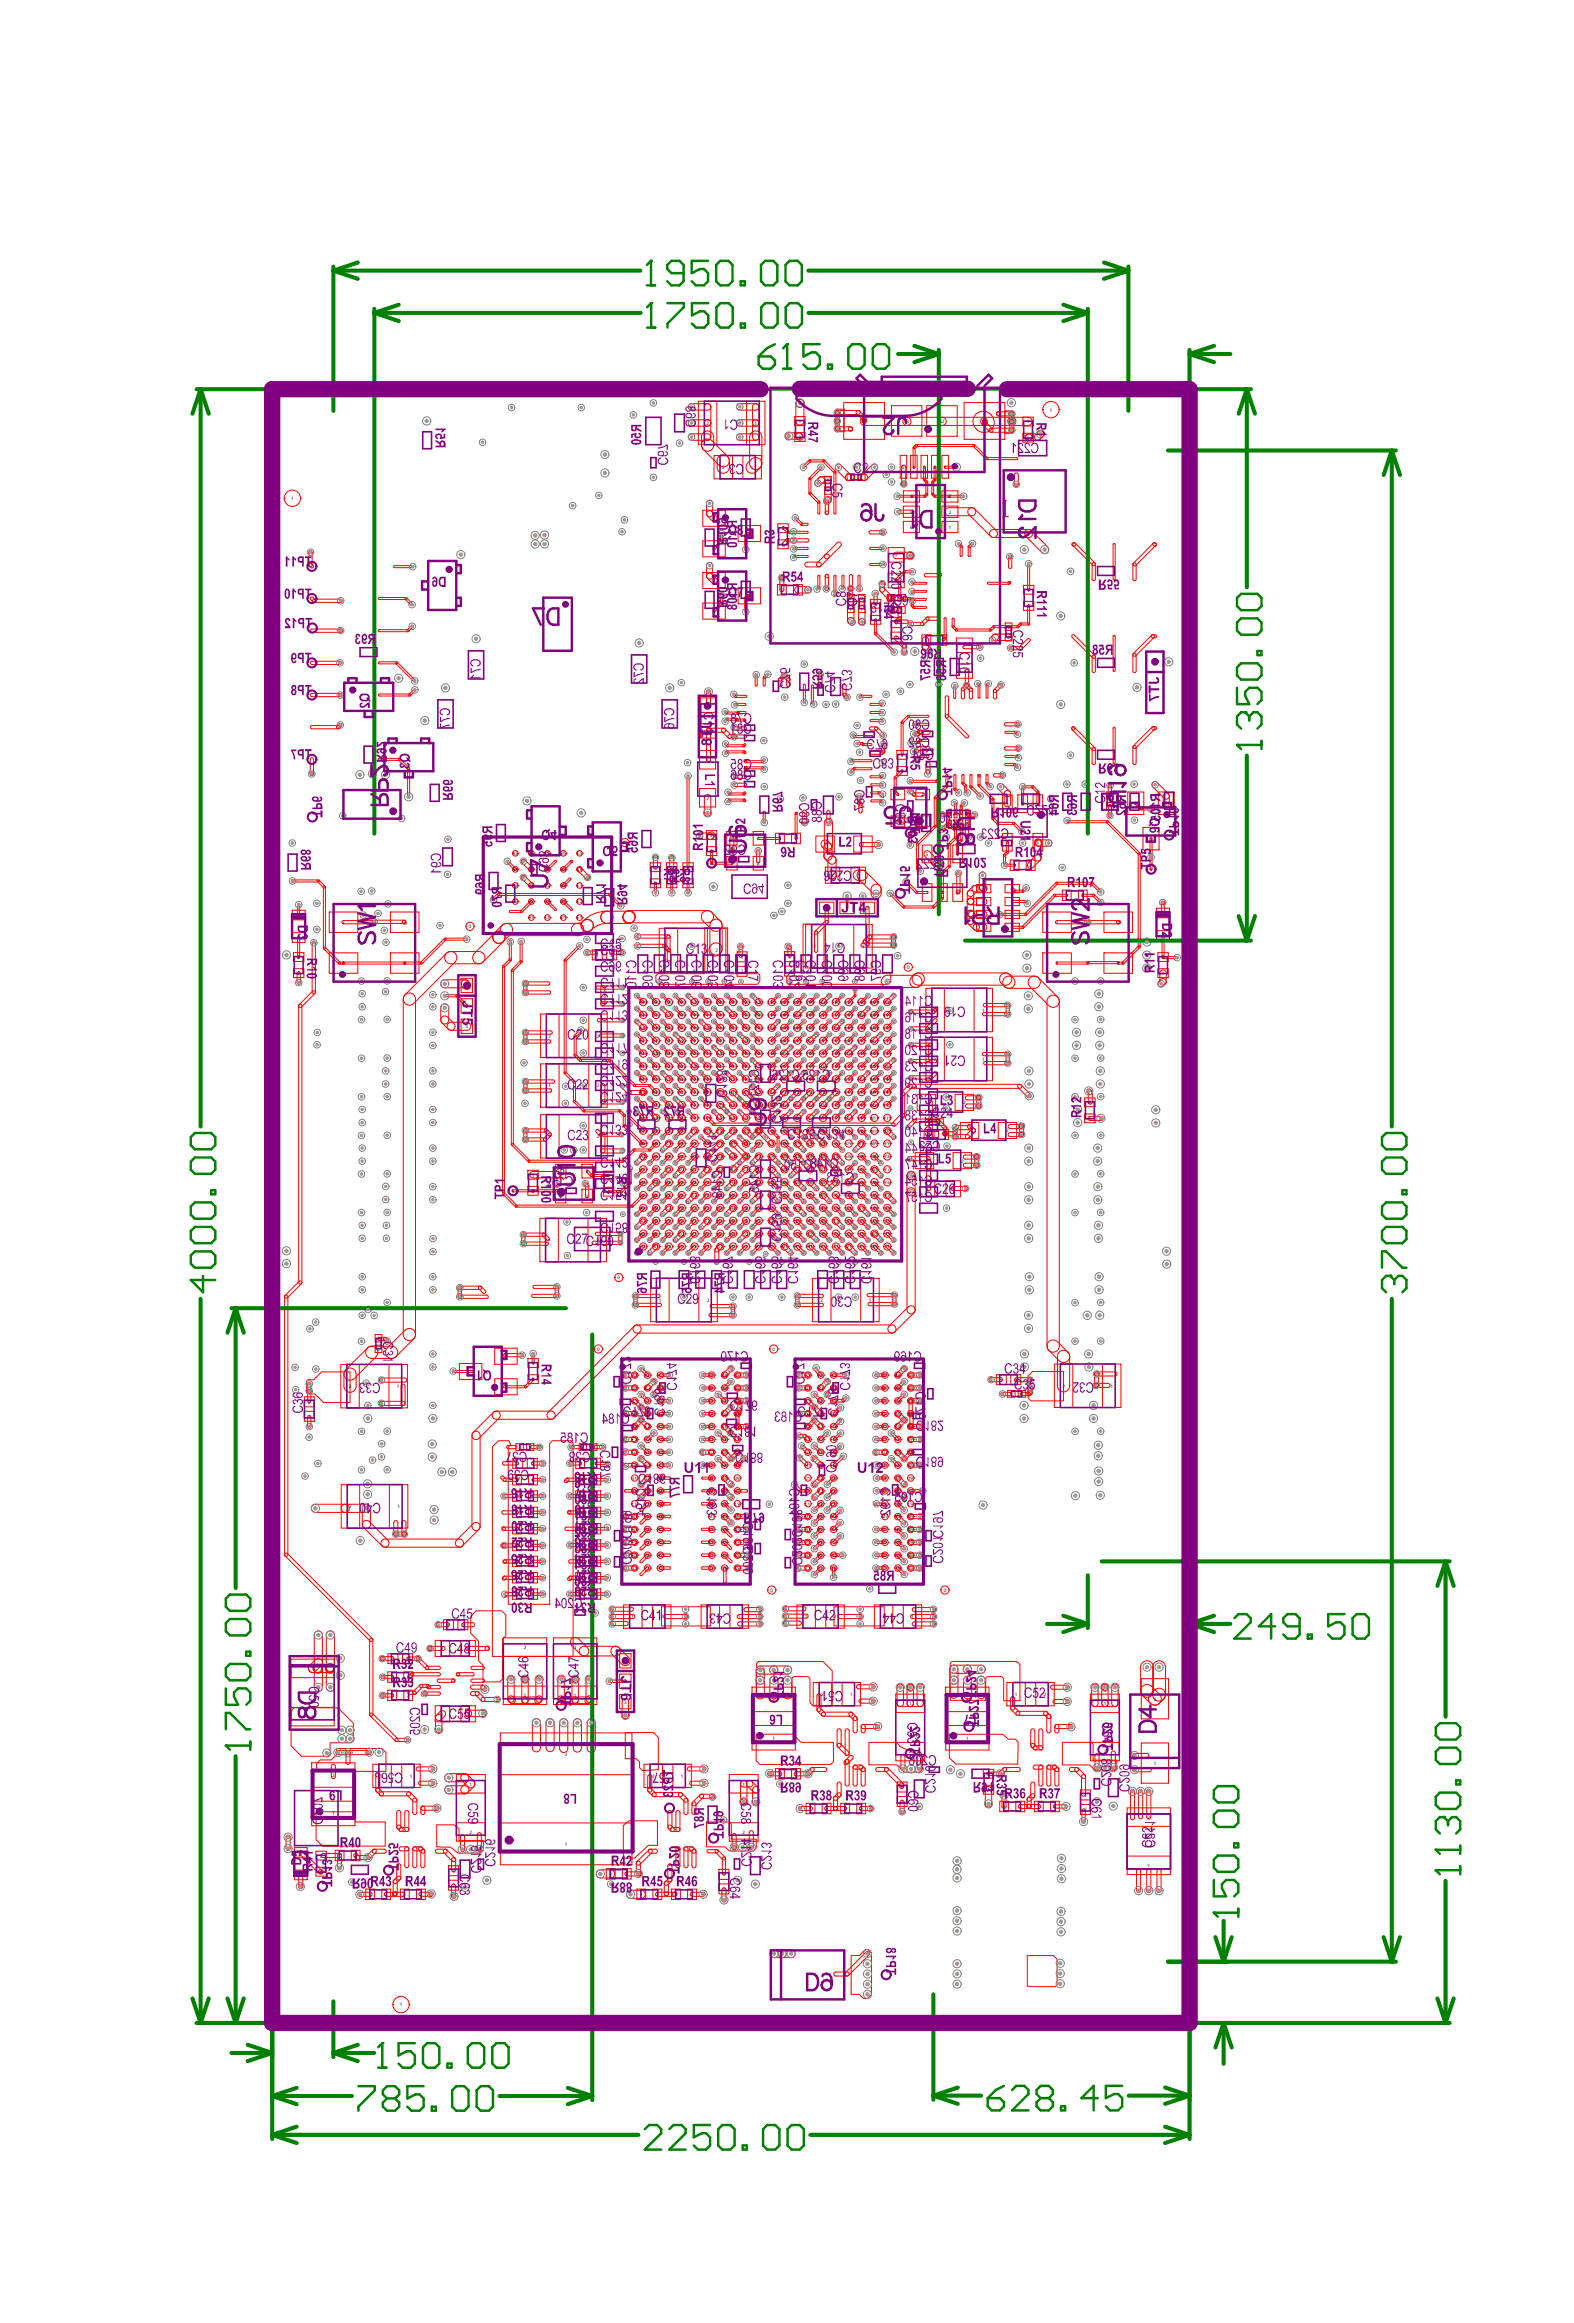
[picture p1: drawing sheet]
<svg xmlns="http://www.w3.org/2000/svg" width="163mm" height="241mm" viewBox="0 0 163 241" stroke-linecap="round" stroke-linejoin="round" font-family="sans-serif">
<defs><g id="words">
<g font-size=".5">
<text x="73.1" y="44">2</text>
<text x="78.1" y="44">1</text>
<text x="82.7" y="45.5">2</text>
<text x="82.7" y="43.8">1</text>
<text x="89.2" y="43.8">S</text>
<text x="89.5" y="43.8">4</text>
<text x="93.6" y="43.8">S3</text>
<text x="97.3" y="43.8">S2</text>
<text x="101.7" y="43.8">S</text>
<text x="101.9" y="43.8">1</text>
<text x="106.3" y="45.5">2</text>
<text x="106.3" y="43.9">1</text>
<text x="108.7" y="42.6">1</text>
<text x="30.1" y="51.8">1</text>
<text x="73.8" y="53.9">1</text>
<text x="74.8" y="48.6">2</text>
<text x="77.8" y="48.6">1</text>
<text x="85.6" y="51">2</text>
<text x="85.6" y="49.9">1</text>
<text x="88" y="49.6">1</text>
<text x="89.1" y="49.6">2</text>
<text x="93.4" y="48.5">5</text>
<text x="94.2" y="51.6">4</text>
<text x="94.2" y="53.2">5</text>
<text x="94.5" y="48.5">4</text>
<text x="95.6" y="48.5">3</text>
<text x="96.7" y="48.5">2</text>
<text x="97.7" y="48.5">1</text>
<text x="98.2" y="51.6">3</text>
<text x="98.2" y="53.2">2</text>
<text x="73.8" y="57">2</text>
<text x="77.5" y="55.5">3</text>
<text x="81" y="54.9">2</text>
<text x="81" y="56.6">1</text>
<text x="92.7" y="57.7">1</text>
<text x="94.2" y="54.8">6</text>
<text x="98.2" y="54.8">1</text>
<text x="73.8" y="63.5">2</text>
<text x="73.8" y="60.3">1</text>
<text x="77.5" y="61.9">3</text>
<text x="80.8" y="61.3">1</text>
<text x="82.5" y="61.3">2</text>
<text x="88" y="62.2">2</text>
<text x="88" y="63.3">1</text>
<text x="89.1" y="62.2">2</text>
<text x="89.1" y="63.3">1</text>
<text x="90.5" y="64.4">2</text>
<text x="90.5" y="62.7">1</text>
<text x="92.1" y="62.1">2</text>
<text x="92.1" y="63.4">1</text>
<text x="92.7" y="64.7">1</text>
<text x="92.7" y="60.3">2</text>
<text x="93.2" y="62.1">1</text>
<text x="93.2" y="63.4">2</text>
<text x="104.3" y="65.1">1</text>
<text x="106.4" y="61.3">1</text>
<text x="106.4" y="62.9">2</text>
<text x="92.7" y="66.2">2</text>
<text x="95.8" y="66.5">2</text>
<text x="97.5" y="66.5">1</text>
<text x="99.7" y="69.7">2</text>
<text x="99.7" y="67">1</text>
<text x="104.3" y="66.2">2</text>
<text x="73.2" y="75.9">2</text>
<text x="73.2" y="73.2">1</text>
<text x="73.1" y="78.9">1</text>
<text x="73.1" y="82.8">2</text>
<text x="92.8" y="82.5">3</text>
<text x="93.3" y="78.4">1</text>
<text x="93.3" y="80">2</text>
<text x="95.4" y="82.5">2</text>
<text x="104.2" y="83.4">3</text>
<text x="105.8" y="83.4">2</text>
<text x="107.3" y="83.4">1</text>
<text x="114.8" y="82.6">2</text>
<text x="114.8" y="83.7">1</text>
<text x="117.5" y="83.4">2</text>
<text x="120.6" y="83.4">1</text>
<text x="53.1" y="88.6">A5</text>
<text x="54.7" y="88.6">B</text>
<text x="55" y="88.6">5</text>
<text x="56.4" y="88.6">C5</text>
<text x="58" y="88.6">D5</text>
<text x="59.7" y="88.6">E5</text>
<text x="64.6" y="87.5">0</text>
<text x="73.6" y="88.3">1</text>
<text x="73.6" y="89.6">1</text>
<text x="73.6" y="86.7">2</text>
<text x="75.7" y="89.6">1</text>
<text x="75.7" y="87">4</text>
<text x="78.4" y="89.6">2</text>
<text x="78.4" y="87">3</text>
<text x="80.6" y="87">2</text>
<text x="82.3" y="87">1</text>
<text x="85.3" y="87.6">1</text>
<text x="89.2" y="87.6">2</text>
<text x="92.8" y="85.2">4</text>
<text x="95.4" y="85.2">1</text>
<text x="95.9" y="88.6">5</text>
<text x="98.2" y="85.6">5</text>
<text x="98.2" y="84.5">4</text>
<text x="98.8" y="85.6">6</text>
<text x="98.8" y="84.5">3</text>
<text x="99" y="88.6">4</text>
<text x="99.4" y="85.6">7</text>
<text x="99.4" y="84.5">2</text>
<text x="100" y="85.6">8</text>
<text x="100" y="84.5">1</text>
<text x="104.2" y="87.4">4</text>
<text x="104.9" y="89.8">1</text>
<text x="106.6" y="89.8">2</text>
<text x="107.3" y="87.4">5</text>
<text x="119.1" y="87.1">3</text>
<text x="30.8" y="95">1</text>
<text x="35.4" y="95.7">2</text>
<text x="41.8" y="95.7">3</text>
<text x="53.1" y="91.9">A3</text>
<text x="53.1" y="90.2">A4</text>
<text x="53.1" y="93.6">A2</text>
<text x="54.7" y="95.2">B1</text>
<text x="54.7" y="91.9">B3</text>
<text x="54.7" y="90.2">B4</text>
<text x="54.7" y="93.6">B2</text>
<text x="56.4" y="95.2">C1</text>
<text x="56.4" y="91.9">C3</text>
<text x="56.4" y="90.2">C4</text>
<text x="56.4" y="93.6">C2</text>
<text x="58" y="95.2">D1</text>
<text x="58" y="91.9">D3</text>
<text x="58" y="90.2">D4</text>
<text x="58" y="93.6">D2</text>
<text x="59.7" y="95.2">E1</text>
<text x="59.7" y="91.9">E3</text>
<text x="59.7" y="90.2">E4</text>
<text x="59.7" y="93.6">E2</text>
<text x="67.7" y="91.7">2</text>
<text x="67.7" y="90">1</text>
<text x="69.4" y="91.7">2</text>
<text x="69.4" y="90">1</text>
<text x="71.1" y="91.7">1</text>
<text x="71.1" y="90">2</text>
<text x="85.5" y="94.2">1</text>
<text x="86.1" y="90.8">2</text>
<text x="87.6" y="94.2">2</text>
<text x="88.7" y="90.8">1</text>
<text x="89.7" y="94.2">3</text>
<text x="95.9" y="92.6">1</text>
<text x="97.5" y="92.6">2</text>
<text x="99" y="92.6">3</text>
<text x="101.7" y="94.9">7</text>
<text x="101.7" y="92.2">5</text>
<text x="101.7" y="93.6">6</text>
<text x="104.7" y="94.9">2</text>
<text x="104.7" y="92.2">4</text>
<text x="104.7" y="93.6">3</text>
<text x="109.3" y="95.7">2</text>
<text x="110.3" y="92.9">1</text>
<text x="112" y="92.9">2</text>
<text x="115.7" y="95.7">3</text>
<text x="119.1" y="90.2">1</text>
<text x="120.3" y="94.8">1</text>
<text x="30.8" y="99.3">1</text>
<text x="30.8" y="101">2</text>
<text x="30.8" y="97.3">2</text>
<text x="35.4" y="99.9">1</text>
<text x="41.8" y="99.9">4</text>
<text x="48.5" y="96.1">0</text>
<text x="61.7" y="99.1">1</text>
<text x="63.2" y="99.1">2</text>
<text x="69.1" y="98.6">1</text>
<text x="74.1" y="98.6">2</text>
<text x="76.7" y="99.3">1</text>
<text x="76.7" y="100.8">2</text>
<text x="81.6" y="99.3">1</text>
<text x="81.6" y="100.8">2</text>
<text x="84.2" y="98.2">2</text>
<text x="89.2" y="98.2">1</text>
<text x="93.9" y="100.4">0</text>
<text x="101.7" y="96.2">8</text>
<text x="104.7" y="96.2">1</text>
<text x="109.3" y="99.9">1</text>
<text x="115.7" y="99.9">4</text>
<text x="120.3" y="99.3">2</text>
<text x="120.3" y="101">1</text>
<text x="120.3" y="97.1">2</text>
<text x="48.2" y="104.4">2</text>
<text x="48.2" y="106.5">3</text>
<text x="56.8" y="107.5">1</text>
<text x="61.8" y="107.5">2</text>
<text x="66.2" y="108">A17</text>
<text x="66.2" y="106.6">A18</text>
<text x="66.2" y="105.3">A19</text>
<text x="66.2" y="104">A20</text>
<text x="67.5" y="108">B17</text>
<text x="67.5" y="106.6">B18</text>
<text x="67.5" y="105.3">B19</text>
<text x="67.5" y="104">B20</text>
<text x="68.9" y="108">C17</text>
<text x="68.9" y="106.6">C18</text>
<text x="68.9" y="105.3">C19</text>
<text x="68.9" y="104">C20</text>
<text x="70.2" y="108">D17</text>
<text x="70.2" y="106.6">D18</text>
<text x="70.2" y="105.3">D19</text>
<text x="70.2" y="104">D20</text>
<text x="71.5" y="108">E17</text>
<text x="71.5" y="106.6">E18</text>
<text x="71.5" y="105.3">E19</text>
<text x="71.5" y="104">E20</text>
<text x="72.9" y="108">F17</text>
<text x="72.9" y="106.6">F18</text>
<text x="72.9" y="105.3">F19</text>
<text x="72.9" y="104">F20</text>
<text x="74.2" y="108">G17</text>
<text x="74.2" y="106.6">G18</text>
<text x="74.2" y="105.3">G19</text>
<text x="74.2" y="104">G20</text>
<text x="75.5" y="108">H17</text>
<text x="75.5" y="106.6">H18</text>
<text x="75.5" y="105.3">H19</text>
<text x="75.5" y="104">H20</text>
<text x="76.9" y="108">J17</text>
<text x="76.9" y="106.6">J18</text>
<text x="76.9" y="105.3">J19</text>
<text x="76.9" y="104">J20</text>
<text x="78.2" y="108">K17</text>
<text x="78.2" y="106.6">K18</text>
<text x="78.2" y="105.3">K19</text>
<text x="78.2" y="104">K20</text>
<text x="79.5" y="108">L17</text>
<text x="79.5" y="106.6">L18</text>
<text x="79.5" y="105.3">L19</text>
<text x="79.5" y="104">L20</text>
<text x="80.8" y="108">M17</text>
<text x="80.8" y="106.6">M18</text>
<text x="80.8" y="105.3">M19</text>
<text x="80.8" y="104">M20</text>
<text x="82.1" y="108">N17</text>
<text x="82.1" y="106.6">N18</text>
<text x="82.1" y="105.3">N19</text>
<text x="82.1" y="104">N20</text>
<text x="83.5" y="108">P17</text>
<text x="83.5" y="106.6">P18</text>
<text x="83.5" y="105.3">P19</text>
<text x="83.5" y="104">P20</text>
<text x="84.8" y="108">R17</text>
<text x="84.8" y="106.6">R18</text>
<text x="84.8" y="105.3">R19</text>
<text x="84.8" y="104">R20</text>
<text x="86.1" y="108">T17</text>
<text x="86.1" y="106.6">T18</text>
<text x="86.1" y="105.3">T19</text>
<text x="86.1" y="104">T20</text>
<text x="87.5" y="108">U17</text>
<text x="87.5" y="106.6">U18</text>
<text x="87.5" y="105.3">U19</text>
<text x="87.5" y="104">U20</text>
<text x="88.8" y="108">V17</text>
<text x="88.8" y="106.6">V18</text>
<text x="88.8" y="105.3">V19</text>
<text x="88.8" y="104">V20</text>
<text x="90.1" y="108">W17</text>
<text x="90.1" y="106.6">W18</text>
<text x="90.1" y="105.3">W19</text>
<text x="90.1" y="104">W20</text>
<text x="91.5" y="108">Y17</text>
<text x="91.5" y="106.6">Y18</text>
<text x="91.5" y="105.3">Y19</text>
<text x="91.5" y="104">Y20</text>
<text x="96.7" y="104.8">2</text>
<text x="101.7" y="104.8">1</text>
<text x="56.8" y="112.6">1</text>
<text x="61.8" y="112.6">2</text>
<text x="66.2" y="113.3">A13</text>
<text x="66.2" y="112">A14</text>
<text x="66.2" y="109.3">A16</text>
<text x="66.2" y="110.6">A15</text>
<text x="67.5" y="113.3">B13</text>
<text x="67.5" y="112">B14</text>
<text x="67.5" y="109.3">B16</text>
<text x="67.5" y="110.6">B15</text>
<text x="68.9" y="113.3">C13</text>
<text x="68.9" y="112">C14</text>
<text x="68.9" y="109.3">C16</text>
<text x="68.9" y="110.6">C15</text>
<text x="70.2" y="113.3">D13</text>
<text x="70.2" y="112">D14</text>
<text x="70.2" y="109.3">D16</text>
<text x="70.2" y="110.6">D15</text>
<text x="71.5" y="113.3">E13</text>
<text x="71.5" y="112">E14</text>
<text x="71.5" y="109.3">E16</text>
<text x="71.5" y="110.6">E15</text>
<text x="72.9" y="113.3">F13</text>
<text x="72.9" y="112">F14</text>
<text x="72.9" y="109.3">F16</text>
<text x="72.9" y="110.6">F15</text>
<text x="74.2" y="113.3">G13</text>
<text x="74.2" y="112">G14</text>
<text x="74.2" y="109.3">G16</text>
<text x="74.2" y="110.6">G15</text>
<text x="75.5" y="113.3">H13</text>
<text x="75.5" y="112">H14</text>
<text x="75.5" y="109.3">H16</text>
<text x="75.5" y="110.6">H15</text>
<text x="76.9" y="113.3">J13</text>
<text x="76.9" y="112">J14</text>
<text x="76.9" y="109.3">J16</text>
<text x="76.9" y="110.6">J15</text>
<text x="78.2" y="113.3">K13</text>
<text x="78.2" y="112">K14</text>
<text x="78.2" y="109.3">K16</text>
<text x="78.2" y="110.6">K15</text>
<text x="79.5" y="113.3">L13</text>
<text x="79.5" y="112">L14</text>
<text x="79.5" y="109.3">L16</text>
<text x="79.5" y="110.6">L15</text>
<text x="80.8" y="113.3">M13</text>
<text x="80.8" y="112">M14</text>
<text x="80.8" y="109.3">M16</text>
<text x="80.8" y="110.6">M15</text>
<text x="82.1" y="113.3">N13</text>
<text x="82.1" y="112">N14</text>
<text x="82.1" y="109.3">N16</text>
<text x="82.1" y="110.6">N15</text>
<text x="83.5" y="113.3">P13</text>
<text x="83.5" y="112">P14</text>
<text x="83.5" y="109.3">P16</text>
<text x="83.5" y="110.6">P15</text>
<text x="84.8" y="113.3">R13</text>
<text x="84.8" y="112">R14</text>
<text x="84.8" y="109.3">R16</text>
<text x="84.8" y="110.6">R15</text>
<text x="86.1" y="113.3">T13</text>
<text x="86.1" y="112">T14</text>
<text x="86.1" y="109.3">T16</text>
<text x="86.1" y="110.6">T15</text>
<text x="87.5" y="113.3">U13</text>
<text x="87.5" y="112">U14</text>
<text x="87.5" y="109.3">U16</text>
<text x="87.5" y="110.6">U15</text>
<text x="88.8" y="113.3">V13</text>
<text x="88.8" y="112">V14</text>
<text x="88.8" y="109.3">V16</text>
<text x="88.8" y="110.6">V15</text>
<text x="90.1" y="113.3">W13</text>
<text x="90.1" y="112">W14</text>
<text x="90.1" y="109.3">W16</text>
<text x="90.1" y="110.6">W15</text>
<text x="91.5" y="113.3">Y13</text>
<text x="91.5" y="112">Y14</text>
<text x="91.5" y="109.3">Y16</text>
<text x="91.5" y="110.6">Y15</text>
<text x="96.7" y="109.9">2</text>
<text x="101.7" y="109.9">1</text>
<text x="56.8" y="117.9">1</text>
<text x="61.8" y="117.9">2</text>
<text x="66.2" y="116">A11</text>
<text x="66.2" y="114.6">A12</text>
<text x="66.2" y="117.3">A10</text>
<text x="66.3" y="120">A8</text>
<text x="66.3" y="118.6">A9</text>
<text x="67.5" y="116">B11</text>
<text x="67.5" y="114.6">B12</text>
<text x="67.5" y="117.3">B10</text>
<text x="67.7" y="120">B8</text>
<text x="67.7" y="118.6">B9</text>
<text x="68.9" y="116">C11</text>
<text x="68.9" y="114.6">C12</text>
<text x="68.9" y="117.3">C10</text>
<text x="69" y="120">C8</text>
<text x="69" y="118.6">C9</text>
<text x="70.2" y="116">D11</text>
<text x="70.2" y="114.6">D12</text>
<text x="70.2" y="117.3">D10</text>
<text x="70.3" y="120">D8</text>
<text x="70.3" y="118.6">D9</text>
<text x="71.5" y="116">E11</text>
<text x="71.5" y="114.6">E12</text>
<text x="71.5" y="117.3">E10</text>
<text x="71.6" y="120">E8</text>
<text x="71.6" y="118.6">E9</text>
<text x="72.9" y="116">F11</text>
<text x="72.9" y="114.6">F12</text>
<text x="72.9" y="117.3">F10</text>
<text x="73" y="120">F8</text>
<text x="73" y="118.6">F9</text>
<text x="74.2" y="116">G11</text>
<text x="74.2" y="114.6">G12</text>
<text x="74.2" y="117.3">G10</text>
<text x="74.3" y="120">G8</text>
<text x="74.3" y="118.6">G9</text>
<text x="75.5" y="116">H11</text>
<text x="75.5" y="114.6">H12</text>
<text x="75.5" y="117.3">H10</text>
<text x="75.6" y="120">H8</text>
<text x="75.6" y="118.6">H9</text>
<text x="76.9" y="116">J11</text>
<text x="76.9" y="114.6">J12</text>
<text x="76.9" y="117.3">J10</text>
<text x="77" y="120">J8</text>
<text x="77" y="118.6">J9</text>
<text x="78.2" y="116">K11</text>
<text x="78.2" y="114.6">K12</text>
<text x="78.2" y="117.3">K10</text>
<text x="78.3" y="120">K8</text>
<text x="78.3" y="118.6">K9</text>
<text x="79.5" y="116">L11</text>
<text x="79.5" y="114.6">L12</text>
<text x="79.5" y="117.3">L10</text>
<text x="79.6" y="120">L8</text>
<text x="79.6" y="118.6">L9</text>
<text x="80.8" y="116">M11</text>
<text x="80.8" y="114.6">M12</text>
<text x="80.8" y="117.3">M10</text>
<text x="80.9" y="120">M8</text>
<text x="80.9" y="118.6">M9</text>
<text x="82.1" y="116">N11</text>
<text x="82.1" y="114.6">N12</text>
<text x="82.1" y="117.3">N10</text>
<text x="82.3" y="120">N8</text>
<text x="82.3" y="118.6">N9</text>
<text x="83.5" y="116">P11</text>
<text x="83.5" y="114.6">P12</text>
<text x="83.5" y="117.3">P10</text>
<text x="83.6" y="120">P8</text>
<text x="83.6" y="118.6">P9</text>
<text x="84.8" y="116">R11</text>
<text x="84.8" y="114.6">R12</text>
<text x="84.8" y="117.3">R10</text>
<text x="84.9" y="120">R8</text>
<text x="84.9" y="118.6">R9</text>
<text x="86.1" y="116">T11</text>
<text x="86.1" y="114.6">T12</text>
<text x="86.1" y="117.3">T10</text>
<text x="86.3" y="120">T8</text>
<text x="86.3" y="118.6">T9</text>
<text x="87.5" y="116">U11</text>
<text x="87.5" y="114.6">U12</text>
<text x="87.5" y="117.3">U10</text>
<text x="87.6" y="120">U8</text>
<text x="87.6" y="118.6">U9</text>
<text x="88.8" y="116">V11</text>
<text x="88.8" y="114.6">V12</text>
<text x="88.8" y="117.3">V10</text>
<text x="88.9" y="120">V8</text>
<text x="88.9" y="118.6">V9</text>
<text x="90.1" y="116">W11</text>
<text x="90.1" y="114.6">W12</text>
<text x="90.1" y="117.3">W10</text>
<text x="90.2" y="120">W8</text>
<text x="90.2" y="118.6">W9</text>
<text x="91.5" y="116">Y11</text>
<text x="91.5" y="114.6">Y12</text>
<text x="91.5" y="117.3">Y10</text>
<text x="91.6" y="120">Y8</text>
<text x="91.6" y="118.6">Y9</text>
<text x="95.8" y="114.4">1</text>
<text x="96.1" y="116.4">1</text>
<text x="96.1" y="117.7">2</text>
<text x="97.2" y="116.4">2</text>
<text x="97.6" y="117.7">1</text>
<text x="99.7" y="114.4">2</text>
<text x="100.3" y="117.3">1</text>
<text x="104.2" y="117.3">2</text>
<text x="112.7" y="116">1</text>
<text x="112.7" y="114.4">2</text>
<text x="53" y="123.5">1</text>
<text x="55.1" y="123.5">2</text>
<text x="55.1" y="121.9">1</text>
<text x="57.9" y="124.1">1</text>
<text x="57.9" y="121.5">4</text>
<text x="60.7" y="124.1">2</text>
<text x="60.7" y="121.5">3</text>
<text x="62.9" y="123.6">2</text>
<text x="62.9" y="122">1</text>
<text x="66.3" y="125.3">A4</text>
<text x="66.3" y="122.6">A6</text>
<text x="66.3" y="121.3">A7</text>
<text x="66.3" y="124">A5</text>
<text x="67.7" y="125.3">B4</text>
<text x="67.7" y="122.6">B6</text>
<text x="67.7" y="121.3">B7</text>
<text x="67.7" y="124">B5</text>
<text x="69" y="125.3">C4</text>
<text x="69" y="122.6">C6</text>
<text x="69" y="121.3">C7</text>
<text x="69" y="124">C5</text>
<text x="70.3" y="125.3">D4</text>
<text x="70.3" y="122.6">D6</text>
<text x="70.3" y="121.3">D7</text>
<text x="70.3" y="124">D5</text>
<text x="71.6" y="125.3">E4</text>
<text x="71.6" y="122.6">E6</text>
<text x="71.6" y="121.3">E7</text>
<text x="71.6" y="124">E5</text>
<text x="73" y="125.3">F4</text>
<text x="73" y="122.6">F6</text>
<text x="73" y="121.3">F7</text>
<text x="73" y="124">F5</text>
<text x="74.3" y="125.3">G4</text>
<text x="74.3" y="122.6">G6</text>
<text x="74.3" y="121.3">G7</text>
<text x="74.3" y="124">G5</text>
<text x="75.6" y="125.3">H4</text>
<text x="75.6" y="122.6">H6</text>
<text x="75.6" y="121.3">H7</text>
<text x="75.6" y="124">H5</text>
<text x="77" y="125.3">J4</text>
<text x="77" y="122.6">J6</text>
<text x="77" y="121.3">J7</text>
<text x="77" y="124">J5</text>
<text x="78.3" y="125.3">K4</text>
<text x="78.3" y="122.6">K6</text>
<text x="78.3" y="121.3">K7</text>
<text x="78.3" y="124">K5</text>
<text x="79.6" y="125.3">L4</text>
<text x="79.6" y="122.6">L6</text>
<text x="79.6" y="121.3">L7</text>
<text x="79.6" y="124">L5</text>
<text x="80.9" y="125.3">M4</text>
<text x="80.9" y="122.6">M6</text>
<text x="80.9" y="121.3">M7</text>
<text x="80.9" y="124">M5</text>
<text x="82.3" y="125.3">N4</text>
<text x="82.3" y="122.6">N6</text>
<text x="82.3" y="121.3">N7</text>
<text x="82.3" y="124">N5</text>
<text x="83.6" y="125.3">P4</text>
<text x="83.6" y="122.6">P6</text>
<text x="83.6" y="121.3">P7</text>
<text x="83.6" y="124">P5</text>
<text x="84.9" y="125.3">R4</text>
<text x="84.9" y="122.6">R6</text>
<text x="84.9" y="121.3">R7</text>
<text x="84.9" y="124">R5</text>
<text x="86.3" y="125.3">T4</text>
<text x="86.3" y="122.6">T6</text>
<text x="86.3" y="121.3">T7</text>
<text x="86.3" y="124">T5</text>
<text x="87.6" y="125.3">U4</text>
<text x="87.6" y="122.6">U6</text>
<text x="87.6" y="121.3">U7</text>
<text x="87.6" y="124">U5</text>
<text x="88.9" y="125.3">V4</text>
<text x="88.9" y="122.6">V6</text>
<text x="88.9" y="121.3">V7</text>
<text x="88.9" y="124">V5</text>
<text x="90.2" y="125.3">W4</text>
<text x="90.2" y="122.6">W6</text>
<text x="90.2" y="121.3">W7</text>
<text x="90.2" y="124">W5</text>
<text x="91.6" y="125.3">Y4</text>
<text x="91.6" y="122.6">Y6</text>
<text x="91.6" y="121.3">Y7</text>
<text x="91.6" y="124">Y5</text>
<text x="95.6" y="120.4">1</text>
<text x="95.9" y="123.3">1</text>
<text x="98.6" y="123.3">2</text>
<text x="99.5" y="120.4">2</text>
<text x="56.7" y="128.6">1</text>
<text x="61.7" y="128.6">2</text>
<text x="66.3" y="129.3">A1</text>
<text x="66.3" y="126.6">A3</text>
<text x="66.3" y="128">A2</text>
<text x="67.7" y="129.3">B1</text>
<text x="67.7" y="126.6">B3</text>
<text x="67.7" y="128">B2</text>
<text x="69" y="129.3">C1</text>
<text x="69" y="126.6">C3</text>
<text x="69" y="128">C2</text>
<text x="70.3" y="129.3">D1</text>
<text x="70.3" y="126.6">D3</text>
<text x="70.3" y="128">D2</text>
<text x="71.6" y="129.3">E1</text>
<text x="71.6" y="126.6">E3</text>
<text x="71.6" y="128">E2</text>
<text x="73" y="129.3">F1</text>
<text x="73" y="126.6">F3</text>
<text x="73" y="128">F2</text>
<text x="74.3" y="129.3">G1</text>
<text x="74.3" y="126.6">G3</text>
<text x="74.3" y="128">G2</text>
<text x="75.6" y="129.3">H1</text>
<text x="75.6" y="126.6">H3</text>
<text x="75.6" y="128">H2</text>
<text x="77" y="129.3">J1</text>
<text x="77" y="126.6">J3</text>
<text x="77" y="128">J2</text>
<text x="78.3" y="129.3">K1</text>
<text x="78.3" y="126.6">K3</text>
<text x="78.3" y="128">K2</text>
<text x="79.6" y="129.3">L1</text>
<text x="79.6" y="126.6">L3</text>
<text x="79.6" y="128">L2</text>
<text x="80.9" y="129.3">M1</text>
<text x="80.9" y="126.6">M3</text>
<text x="80.9" y="128">M2</text>
<text x="82.3" y="129.3">N1</text>
<text x="82.3" y="126.6">N3</text>
<text x="82.3" y="128">N2</text>
<text x="83.6" y="129.3">P1</text>
<text x="83.6" y="126.6">P3</text>
<text x="83.6" y="128">P2</text>
<text x="84.9" y="129.3">R1</text>
<text x="84.9" y="126.6">R3</text>
<text x="84.9" y="128">R2</text>
<text x="86.3" y="129.3">T1</text>
<text x="86.3" y="126.6">T3</text>
<text x="86.3" y="128">T2</text>
<text x="87.6" y="129.3">U1</text>
<text x="87.6" y="126.6">U3</text>
<text x="87.6" y="128">U2</text>
<text x="88.9" y="129.3">V1</text>
<text x="88.9" y="126.6">V3</text>
<text x="88.9" y="128">V2</text>
<text x="90.2" y="129.3">W1</text>
<text x="90.2" y="126.6">W3</text>
<text x="90.2" y="128">W2</text>
<text x="91.6" y="129.3">Y1</text>
<text x="91.6" y="126.6">Y3</text>
<text x="91.6" y="128">Y2</text>
<text x="63.9" y="132.5">0</text>
<text x="68.2" y="134.8">1</text>
<text x="73.2" y="134.8">2</text>
<text x="85" y="134.8">2</text>
<text x="90" y="134.8">1</text>
<text x="36.1" y="143.8">2</text>
<text x="39.1" y="138.8">1</text>
<text x="39.1" y="139.9">2</text>
<text x="41.1" y="143.8">1</text>
<text x="48.6" y="142.2">3</text>
<text x="52.3" y="143.8">1</text>
<text x="52.3" y="140.7">2</text>
<text x="55.1" y="143">2</text>
<text x="55.1" y="141.4">1</text>
<text x="61.8" y="139.9">0</text>
<text x="65.4" y="142.6">A1</text>
<text x="65.4" y="143.9">B1</text>
<text x="66.8" y="142.6">A2</text>
<text x="66.8" y="143.9">B2</text>
<text x="68.1" y="142.6">A3</text>
<text x="68.1" y="143.9">B3</text>
<text x="73.4" y="142.6">A7</text>
<text x="73.4" y="143.9">B7</text>
<text x="74.8" y="142.6">A8</text>
<text x="74.8" y="143.9">B8</text>
<text x="76.1" y="142.6">A9</text>
<text x="76.1" y="143.9">B9</text>
<text x="80" y="139.9">0</text>
<text x="83.4" y="142.6">A1</text>
<text x="83.4" y="143.9">B1</text>
<text x="84.7" y="142.6">A2</text>
<text x="84.7" y="143.9">B2</text>
<text x="86" y="142.6">A3</text>
<text x="86" y="143.9">B3</text>
<text x="91.4" y="142.6">A7</text>
<text x="91.4" y="143.9">B7</text>
<text x="92.7" y="142.6">A8</text>
<text x="92.7" y="143.9">B8</text>
<text x="94" y="142.6">A9</text>
<text x="94" y="143.9">B9</text>
<text x="103.6" y="143.1">1</text>
<text x="105.1" y="143.1">2</text>
<text x="110" y="143.7">2</text>
<text x="115" y="143.7">1</text>
<text x="31.9" y="146.9">1</text>
<text x="31.9" y="145.4">2</text>
<text x="65.4" y="146.6">D1</text>
<text x="65.4" y="145.3">C1</text>
<text x="65.4" y="147.9">E1</text>
<text x="65.5" y="149.3">F1</text>
<text x="66.8" y="146.6">D2</text>
<text x="66.8" y="145.3">C2</text>
<text x="66.8" y="147.9">E2</text>
<text x="66.8" y="149.3">F2</text>
<text x="68.1" y="146.6">D3</text>
<text x="68.1" y="145.3">C3</text>
<text x="68.1" y="147.9">E3</text>
<text x="68.1" y="149.3">F3</text>
<text x="73.4" y="146.6">D7</text>
<text x="73.4" y="145.3">C7</text>
<text x="73.4" y="147.9">E7</text>
<text x="73.4" y="149.3">F7</text>
<text x="74.7" y="146.6">D8</text>
<text x="74.8" y="145.3">C8</text>
<text x="74.8" y="147.9">E8</text>
<text x="74.8" y="149.3">F8</text>
<text x="76.1" y="146.6">D9</text>
<text x="76.1" y="145.3">C9</text>
<text x="76.1" y="147.9">E9</text>
<text x="76.1" y="149.3">F9</text>
<text x="83.4" y="146.6">D1</text>
<text x="83.4" y="145.3">C1</text>
<text x="83.4" y="147.9">E1</text>
<text x="83.4" y="149.3">F1</text>
<text x="84.7" y="146.6">D2</text>
<text x="84.7" y="145.3">C2</text>
<text x="84.7" y="147.9">E2</text>
<text x="84.7" y="149.3">F2</text>
<text x="86" y="146.6">D3</text>
<text x="86" y="145.3">C3</text>
<text x="86" y="147.9">E3</text>
<text x="86.1" y="149.3">F3</text>
<text x="91.3" y="146.6">D7</text>
<text x="91.4" y="145.3">C7</text>
<text x="91.4" y="147.9">E7</text>
<text x="91.4" y="149.3">F7</text>
<text x="92.7" y="146.6">D8</text>
<text x="92.7" y="145.3">C8</text>
<text x="92.7" y="147.9">E8</text>
<text x="92.7" y="149.3">F8</text>
<text x="94" y="146.6">D9</text>
<text x="94" y="145.3">C9</text>
<text x="94" y="147.9">E9</text>
<text x="94" y="149.3">F9</text>
<text x="104.6" y="144.6">1</text>
<text x="105.7" y="144.6">2</text>
<text x="53.4" y="153.5">2</text>
<text x="53.4" y="155.1">2</text>
<text x="53.5" y="151.8">2</text>
<text x="53.7" y="150.1">2</text>
<text x="54.8" y="150.1">1</text>
<text x="55" y="151.8">1</text>
<text x="55.1" y="153.5">1</text>
<text x="55.1" y="155.1">1</text>
<text x="59.9" y="153.5">2</text>
<text x="59.9" y="151.8">2</text>
<text x="59.9" y="155.1">2</text>
<text x="60.2" y="150.1">2</text>
<text x="61.3" y="150.1">1</text>
<text x="61.6" y="153.5">1</text>
<text x="61.6" y="151.8">1</text>
<text x="61.6" y="155.1">1</text>
<text x="65.4" y="151.9">H1</text>
<text x="65.4" y="150.6">G1</text>
<text x="65.4" y="154.6">K1</text>
<text x="65.5" y="155.9">L1</text>
<text x="65.5" y="153.3">J1</text>
<text x="66.8" y="151.9">H2</text>
<text x="66.8" y="150.6">G2</text>
<text x="66.8" y="154.6">K2</text>
<text x="66.8" y="155.9">L2</text>
<text x="66.8" y="153.3">J2</text>
<text x="68.1" y="151.9">H3</text>
<text x="68.1" y="150.6">G3</text>
<text x="68.1" y="154.6">K3</text>
<text x="68.1" y="155.9">L3</text>
<text x="68.1" y="153.3">J3</text>
<text x="73.4" y="151.9">H7</text>
<text x="73.4" y="150.6">G7</text>
<text x="73.4" y="154.6">K7</text>
<text x="73.4" y="155.9">L7</text>
<text x="73.5" y="153.3">J7</text>
<text x="74.7" y="151.9">H8</text>
<text x="74.7" y="150.6">G8</text>
<text x="74.8" y="154.6">K8</text>
<text x="74.8" y="155.9">L8</text>
<text x="74.8" y="153.3">J8</text>
<text x="76.1" y="151.9">H9</text>
<text x="76.1" y="150.6">G9</text>
<text x="76.1" y="154.6">K9</text>
<text x="76.1" y="155.9">L9</text>
<text x="76.1" y="153.3">J9</text>
<text x="83.4" y="151.9">H1</text>
<text x="83.4" y="150.6">G1</text>
<text x="83.4" y="154.6">K1</text>
<text x="83.4" y="155.9">L1</text>
<text x="83.4" y="153.3">J1</text>
<text x="84.7" y="151.9">H2</text>
<text x="84.7" y="150.6">G2</text>
<text x="84.7" y="154.6">K2</text>
<text x="84.7" y="155.9">L2</text>
<text x="84.8" y="153.3">J2</text>
<text x="86" y="151.9">H3</text>
<text x="86" y="150.6">G3</text>
<text x="86" y="154.6">K3</text>
<text x="86.1" y="155.9">L3</text>
<text x="86.1" y="153.3">J3</text>
<text x="91.3" y="151.9">H7</text>
<text x="91.3" y="150.6">G7</text>
<text x="91.4" y="154.6">K7</text>
<text x="91.4" y="155.9">L7</text>
<text x="91.4" y="153.3">J7</text>
<text x="92.7" y="151.9">H8</text>
<text x="92.7" y="150.6">G8</text>
<text x="92.7" y="154.6">K8</text>
<text x="92.7" y="155.9">L8</text>
<text x="92.7" y="153.3">J8</text>
<text x="94" y="151.9">H9</text>
<text x="94" y="150.6">G9</text>
<text x="94" y="154.6">K9</text>
<text x="94" y="155.9">L9</text>
<text x="94.1" y="153.3">J9</text>
<text x="36.2" y="156.2">2</text>
<text x="41.1" y="156.2">1</text>
<text x="53.4" y="160.3">2</text>
<text x="53.4" y="156.8">2</text>
<text x="53.4" y="158.5">2</text>
<text x="53.4" y="161.9">2</text>
<text x="55.1" y="160.3">1</text>
<text x="55.1" y="156.8">1</text>
<text x="55.1" y="158.5">1</text>
<text x="55.1" y="161.9">1</text>
<text x="59.9" y="160.2">2</text>
<text x="59.9" y="156.8">2</text>
<text x="59.9" y="158.5">2</text>
<text x="59.9" y="161.9">2</text>
<text x="61.6" y="160.2">1</text>
<text x="61.6" y="156.8">1</text>
<text x="61.6" y="158.5">1</text>
<text x="61.6" y="161.9">1</text>
<text x="65.4" y="157.3">M1</text>
<text x="65.4" y="158.6">N1</text>
<text x="65.4" y="161.3">R1</text>
<text x="65.5" y="159.9">P1</text>
<text x="66.7" y="157.3">M2</text>
<text x="66.8" y="158.6">N2</text>
<text x="66.8" y="161.3">R2</text>
<text x="66.8" y="159.9">P2</text>
<text x="68.1" y="157.3">M3</text>
<text x="68.1" y="158.6">N3</text>
<text x="68.1" y="161.3">R3</text>
<text x="68.1" y="159.9">P3</text>
<text x="73.4" y="157.3">M7</text>
<text x="73.4" y="158.6">N7</text>
<text x="73.4" y="161.3">R7</text>
<text x="73.4" y="159.9">P7</text>
<text x="74.7" y="157.3">M8</text>
<text x="74.7" y="158.6">N8</text>
<text x="74.8" y="161.3">R8</text>
<text x="74.8" y="159.9">P8</text>
<text x="76" y="157.3">M9</text>
<text x="76.1" y="158.6">N9</text>
<text x="76.1" y="161.3">R9</text>
<text x="76.1" y="159.9">P9</text>
<text x="83.3" y="157.3">M1</text>
<text x="83.4" y="158.6">N1</text>
<text x="83.4" y="161.3">R1</text>
<text x="83.4" y="159.9">P1</text>
<text x="84.7" y="157.3">M2</text>
<text x="84.7" y="158.6">N2</text>
<text x="84.7" y="161.3">R2</text>
<text x="84.7" y="159.9">P2</text>
<text x="86" y="157.3">M3</text>
<text x="86" y="158.6">N3</text>
<text x="86" y="161.3">R3</text>
<text x="86.1" y="159.9">P3</text>
<text x="91.3" y="157.3">M7</text>
<text x="91.3" y="158.6">N7</text>
<text x="91.4" y="161.3">R7</text>
<text x="91.4" y="159.9">P7</text>
<text x="92.7" y="157.3">M8</text>
<text x="92.7" y="158.6">N8</text>
<text x="92.7" y="161.3">R8</text>
<text x="92.7" y="159.9">P8</text>
<text x="94" y="157.3">M9</text>
<text x="94" y="158.6">N9</text>
<text x="94" y="161.3">R9</text>
<text x="94" y="159.9">P9</text>
<text x="53.4" y="163.6">2</text>
<text x="53.4" y="165.3">2</text>
<text x="55.1" y="163.6">1</text>
<text x="55.1" y="165.3">1</text>
<text x="59.9" y="163.6">2</text>
<text x="59.9" y="165.3">2</text>
<text x="61.6" y="163.6">1</text>
<text x="61.6" y="165.3">1</text>
<text x="65.4" y="167.6">1</text>
<text x="65.4" y="162.6">T1</text>
<text x="66.8" y="162.6">T2</text>
<text x="68.1" y="162.6">T3</text>
<text x="68.4" y="167.6">2</text>
<text x="73.4" y="162.6">T7</text>
<text x="73.4" y="167.6">2</text>
<text x="74.8" y="162.6">T8</text>
<text x="76.1" y="162.6">T9</text>
<text x="76.4" y="167.6">1</text>
<text x="79.8" y="164.9">0</text>
<text x="83.3" y="167.6">1</text>
<text x="83.4" y="162.6">T1</text>
<text x="84.7" y="162.6">T2</text>
<text x="86" y="162.6">T3</text>
<text x="86.3" y="167.6">2</text>
<text x="91.4" y="162.6">T7</text>
<text x="91.4" y="167.6">2</text>
<text x="92.7" y="162.6">T8</text>
<text x="94" y="162.6">T9</text>
<text x="94.4" y="167.6">1</text>
<text x="97.7" y="164.9">0</text>
<text x="32.2" y="173">1</text>
<text x="40.5" y="173.9">1</text>
<text x="40.6" y="172">1</text>
<text x="42.1" y="172">2</text>
<text x="42.1" y="173.9">2</text>
<text x="45.7" y="170.9">1</text>
<text x="46.3" y="168.5">1</text>
<text x="47.8" y="168.5">2</text>
<text x="48.3" y="170.9">2</text>
<text x="54.2" y="170.8">2</text>
<text x="59.4" y="170.8">2</text>
<text x="64.6" y="172.2">1</text>
<text x="32.2" y="178">2</text>
<text x="40.5" y="175.8">1</text>
<text x="42.1" y="175.8">2</text>
<text x="45.7" y="177.7">1</text>
<text x="48.3" y="177.7">2</text>
<text x="54.2" y="175.8">1</text>
<text x="59.4" y="175.8">1</text>
<text x="64.6" y="176.4">3</text>
<text x="64.6" y="174.3">2</text>
<text x="80" y="176.2">2</text>
<text x="85" y="175.7">2</text>
<text x="88" y="175.7">1</text>
<text x="94.1" y="176.6">1</text>
<text x="100" y="176.2">2</text>
<text x="105.1" y="175.7">1</text>
<text x="108.1" y="175.7">2</text>
<text x="114.3" y="176.6">1</text>
<text x="119.5" y="176.1">2</text>
<text x="34.4" y="184">2</text>
<text x="39.4" y="184.1">2</text>
<text x="42.4" y="184.1">1</text>
<text x="48.6" y="184.9">1</text>
<text x="58.5" y="181.8">2</text>
<text x="67.5" y="184.1">2</text>
<text x="70.5" y="184.1">1</text>
<text x="76.9" y="184.9">1</text>
<text x="80" y="180.2">1</text>
<text x="80.6" y="183.9">1</text>
<text x="82.3" y="183.9">2</text>
<text x="93.3" y="185.3">1</text>
<text x="94.1" y="181.6">2</text>
<text x="100" y="180.2">1</text>
<text x="102.2" y="183.9">1</text>
<text x="102.2" y="185.6">2</text>
<text x="114.3" y="181.6">2</text>
<text x="119.5" y="182.8">1</text>
<text x="34.4" y="188">1</text>
<text x="48.6" y="189.9">2</text>
<text x="58.5" y="191.2">1</text>
<text x="76.9" y="189.9">2</text>
<text x="83.8" y="187.5">1</text>
<text x="85.5" y="187.5">2</text>
<text x="87.4" y="187.5">1</text>
<text x="89.1" y="187.5">2</text>
<text x="93.3" y="186.8">2</text>
<text x="103.9" y="187.3">1</text>
<text x="105.5" y="187.3">2</text>
<text x="107.4" y="187.3">1</text>
<text x="109.1" y="187.3">2</text>
<text x="112.3" y="186.1">1</text>
<text x="112.3" y="187.6">2</text>
<text x="118.8" y="188.4">2</text>
<text x="31" y="194.4">1</text>
<text x="31" y="192.1">2</text>
<text x="33.1" y="194">1</text>
<text x="33.1" y="192.4">2</text>
<text x="35" y="192.4">1</text>
<text x="36.7" y="192.4">2</text>
<text x="38.2" y="196.4">1</text>
<text x="39.9" y="196.4">2</text>
<text x="41.8" y="196.4">1</text>
<text x="43.5" y="196.4">2</text>
<text x="46.8" y="193.9">1</text>
<text x="46.8" y="195.4">2</text>
<text x="63.1" y="194.3">1</text>
<text x="64.8" y="194.3">2</text>
<text x="66.3" y="196.4">1</text>
<text x="67.9" y="196.4">2</text>
<text x="69.9" y="196.4">1</text>
<text x="71.5" y="196.4">2</text>
<text x="74.8" y="194.3">1</text>
<text x="74.8" y="195.8">2</text>
<text x="118.8" y="193.4">1</text>
<text x="41.4" y="207.8">1</text>
</g>
</g></defs>
<path d="M28.2 40.3h95v169.2h-95z" fill="none" stroke="#008000" stroke-width=".25"/>
<g fill="none" stroke="#f00" stroke-width=".1">
<path d="M32 58.4h.3l.2 .3-.1 .1h-.2l-.2-.3zM32 57.1h.3v.1v1.3l-.1 .2-.2-.2zM40.8 58.6h1.9l.1 .1-.1 .1h-1.8zM71.4 45l1.9-.1a.33 .33 0 0 1 .3 .4 .33 .33 0 0 1-.3 .3h-1.7a.33 .33 0 0 1-.3-.2 .33 .33 0 0 1 .1-.4zM71.4 43.5h1.9a.33 .33 0 0 1 .3 .3 .33 .33 0 0 1-.3 .3h-1.7a.33 .33 0 0 1-.3-.2 .33 .33 0 0 1 .1-.4zM71.4 41.9l1.9-.1a.33 .33 0 0 1 .3 .3 .33 .33 0 0 1-.3 .4h-1.7a.33 .33 0 0 1-.3-.3 .33 .33 0 0 1 .1-.3zM72.8 45.6a.63 .63 0 0 1 .9 0l1.6 1.7a.63 .63 0 0 1 0 .9 .63 .63 0 0 1-.9 0l-1.6-1.7a.64 .64 0 0 1 0-.9zM72.8 44.8a.63 .63 0 0 1 .7-.1 .63 .63 0 0 1 .4 .6v.8a.63 .63 0 0 1-.6 .6 .63 .63 0 0 1-.7-.6v-.8zM73.1 41.9a.33 .33 0 0 1 .5 .2v3.2a.33 .33 0 0 1-.3 .3 .33 .33 0 0 1-.4-.3v-3.2zM73.3 53l.3-.1 .6 .6a.32 .32 0 0 1 0 .4 .32 .32 0 0 1-.5 0l-.5-.6zM73.3 59.4h.3l.6 .5a.32 .32 0 0 1 0 .5 .32 .32 0 0 1-.5 0l-.5-.6zM73.3 51.9a.32 .32 0 0 1 .5 .2v1.1a.32 .32 0 0 1-.3 .3 .32 .32 0 0 1-.3-.3v-1.1z"/>
<path d="M73.3 58.3a.32 .32 0 0 1 .5 .3v1.1a.32 .32 0 0 1-.3 .3 .32 .32 0 0 1-.3-.3v-1.1zM74.4 47.3a.63 .63 0 0 1 .7-.2 .63 .63 0 0 1 .4 .6v.7a.63 .63 0 0 1-.6 .6 .63 .63 0 0 1-.6-.6v-.7zM74.6 56h.2v.1l-.8 .8h-.1v-.1zM74.7 55.2l.1 .1v.7l-.1 .2-.1-.2zM76.4 45l1.9-.1a.33 .33 0 0 1 .3 .4 .33 .33 0 0 1-.3 .3h-1.7a.33 .33 0 0 1-.3-.2 .33 .33 0 0 1 .1-.4zM76.4 43.5h1.9a.33 .33 0 0 1 .3 .3 .33 .33 0 0 1-.3 .3h-1.7a.33 .33 0 0 1-.3-.2 .33 .33 0 0 1 .1-.4zM76.4 41.9l1.9-.1a.33 .33 0 0 1 .3 .3 .33 .33 0 0 1-.3 .4h-1.7a.33 .33 0 0 1-.3-.3 .33 .33 0 0 1 .1-.3zM77.1 55.4l.2 .1v1.4l-.1 .1-.1-.1zM77.4 55.2h.1v.1l-.2 .2h-.2v-.1zM77.4 55.2h.2l.1 .1-.1 .1h-.2zM77.8 47.6a.63 .63 0 0 1 .9 0 .63 .63 0 0 1 0 .9l-.4 .3a.63 .63 0 0 1-.9 0 .63 .63 0 0 1 0-.9zM77.8 44.8a.63 .63 0 0 1 .7-.1 .63 .63 0 0 1 .4 .6v2.7a.63 .63 0 0 1-.6 .6 .63 .63 0 0 1-.7-.6v-2.7z"/>
<path d="M78.1 41.9a.33 .33 0 0 1 .5 .2v3.2a.33 .33 0 0 1-.3 .3 .33 .33 0 0 1-.4-.3v-3.2zM80.8 60h.1M80.8 59.7l.2-.1 .1 .1 .1 .1v1.3l-.1 .1-.1 .1-.2-.1-.1-.1zM81.1 54.6h.1l.5 .5v.1h-.2l-.4-.5zM81.1 59.7h.1M81.1 59.7l-.1-.1-.2 .1-.1 .1 .1 .2M81.1 59.7l.1 .1-.1 .2h-.1h-.2M81.4 55.8h.3v.3l-.5 .4h-.2v-.2zM81.4 55.8h2.2l.2 .2-.2 .1h-2.1l-.1-.1zM81.5 44.9l1.2-.1a.33 .33 0 0 1 .4 .4 .33 .33 0 0 1-.4 .3h-1a.33 .33 0 0 1-.3-.3 .33 .33 0 0 1 .1-.3zM81.5 55.1l2.1-.1 .1 .1-.1 .1h-2zM82.2 56.7h1.4l.1 .1-.1 .1h-1.4z"/>
<path d="M82.2 57.6h.2l-.2 .2-.1-.1zM82.2 57.6l1.4-.1 .1 .1-.1 .1h-1.3zM82.3 53.6h.1l.7 .6v.2h-.2l-.6-.7zM82.6 41.4a.42 .42 0 0 1 .6 .4v1.8a.42 .42 0 0 1-.4 .4 .42 .42 0 0 1-.4-.4v-1.8zM82.9 54.2h.7l.1 .1-.1 .1h-.6zM83 44.9a.36 .36 0 0 1 .1 .6 .36 .36 0 0 1-.6-.1 .33 .33 0 0 1 0-.5 .33 .33 0 0 1 .5 0M83.4 58.3l.2-.1h1.2l.2 .1v.2v.1l-.2 .1h-1.2l-.2-.1-.1-.1zM83.8 47.7h.1v.1l-.6 .7h-.2v-.2zM83.8 47.7l1.5-.1 .1 .1-.1 .1h-1.5zM83.8 51h.1l1 .9v.2h-.2l-.9-.9zM83.8 49.5l.2 .1v1.5l-.1 .1-.1-.1zM84.7 51.9l.2 .1v1.1l-.1 .1-.1-.1z"/>
<path d="M84.7 59.6l.2 .1v1.1l-.1 .1-.1-.1zM84.8 49.5a.33 .33 0 0 1 .5 0 .33 .33 0 0 1 0 .4l-.4 .4a.33 .33 0 0 1-.4 0 .33 .33 0 0 1 0-.5zM84.9 49.4h.8a.33 .33 0 0 1 .4 .3 .33 .33 0 0 1-.4 .3h-.7a.33 .33 0 0 1-.3-.2 .33 .33 0 0 1 .2-.4zM84.9 48.4h.2v.1l-1.2 1.2h-.1v-.2zM85.2 47.7h.2l1.1 1.1v.2h-.1l-1.2-1.2zM85.5 51.5a.35 .35 0 0 1 .5 .1 .35 .35 0 0 1-.1 .5 .35 .35 0 0 1-.6-.1 .35 .35 0 0 1 .2-.5zM85.5 51.8l.1-.1 .2 .2v1.2l-.2 .2-.1-.2zM85.5 59.5h.1l.2 .1v1.3l-.2 .2-.1-.2zM85.6 50.5a.33 .33 0 0 1 .5 .3v1a.33 .33 0 0 1-.4 .3 .33 .33 0 0 1-.3-.3v-1zM86.4 48.8l.2 .1v4.2l-.1 .1-.2-.1zM86.4 59.6l.2 .1v1.7l-.1 .1-.2-.1zM86.5 42.6l.2-.1 .1 .1 .1 .1v1.7l-.1 .2h-.1h-.2v-.2z"/>
<path d="M86.5 44.3l1.6-.1 .1 .1 .1 .1-.1 .2h-.1h-1.4h-.2v-.2zM86.5 42.6l2.4-.1 .1 .1 .1 .1-.1 .2h-.1h-2.2h-.2v-.2zM86.6 48.2l.3-.1 .2 .1 1 1a.33 .33 0 0 1 0 .5 .33 .33 0 0 1-.5 0l-1-1.1-.1-.3zM86.7 42.4h.7v2.3h-.7zM86.7 56.2l.2-.1 .1 .1 .1 .2-.1 .2-2 2-.2 .1-.2-.1-.1-.1 .1-.2zM87.2 59.6l.2 .1v1.2l-.1 .1-.1-.1zM87.7 49.1a.5 .5 0 0 1 .7 .3 .43 .43 0 0 1-.5 .4 .43 .43 0 0 1-.3-.5zM88 59.6l.1-.1 .2 .2v1.3l-.2 .2-.2-.2zM88.7 42.6l.2-.1 .1 .1 .7 .6v.2v.1l-.2 .1-.1-.1-.7-.6-.1-.2zM88.9 59.6l.2 .1v1.3l-.2 .1-.1-.1zM89 49.1a.56 .56 0 0 1 .8 .3v.2a.54 .54 0 0 1-.9-.2zM89.3 43.3l12.5-.1a.42 .42 0 0 1 .4 .4 .42 .42 0 0 1-.4 .5h-12.3a.42 .42 0 0 1-.4-.3 .42 .42 0 0 1 .2-.5z"/>
<path d="M89.4 43.2h.1h.2v.2v.4l-.2 .1-.1-.1-.1-.2zM90 55h1.4l.2 .1-.2 .2h-1.2h-.2zM90.1 58.4h1.4l.1 .1-.1 .1h-1.3zM90.1 56.7h1.3l.1 .1-.1 .1h-1.2zM90.3 48.2a.33 .33 0 0 1 .5 0 .33 .33 0 0 1 0 .4l-1.1 1.1a.33 .33 0 0 1-.4 0 .33 .33 0 0 1 0-.5zM92.6 57.2h1.6a.33 .33 0 0 1 .4 .3 .33 .33 0 0 1-.4 .4h-1.4a.33 .33 0 0 1-.3-.3 .33 .33 0 0 1 .1-.4zM92.7 60h.2l.3 .4v.1h-.1l-.4-.4zM92.8 51.3h3l.1 .1-.1 .1h-2.9zM93 52.9l1.5-.1 .1 .2-.1 .2h-1.3l-.2-.2zM93.4 48.2h.2h.1l.1 .2v1.7l-.1 .2h-.1h-.2v-.2zM93.4 50.3h.1M93.6 59.1h.1v.2l-.8 .8h-.2v-.1z"/>
<path d="M93.6 59.1h.9l.1 .1-.1 .1h-.8zM93.7 50l-.1-.1-.2 .1v.1v.2M93.7 50h.1M93.7 50l.1 .1-.1 .2h-.1h-.2M94.6 46.3l.2 .1v2l-.1 .1-.2-.1zM94.8 46.1l6-.1 .1 .1-.1 .2h-5.9zM94.8 46.1h.2v.1l-.3 .3h-.1v-.2l.2-.2M95.7 49.6h.1l.2 .3v.1h-.1l-.2-.2zM95.7 48.3l.1 .1v1.3l-.1 .1-.1-.1zM95.7 51.3l.2-.2h.1v.2l-.2 .2h-.1zM95.8 59.5l1.5-.1 .1 .2-.1 .1h-1.4l-.2-.1zM95.9 49.9h.2v1.3l-.1 .1-.1-.1z"/>
<path d="M96.5 49.9h.2v1.3l-.1 .1-.1-.1zM96.5 51.1h.1l.3 .2v.2h-.2l-.2-.2zM96.7 51.3h1.5l.1 .1-.1 .1h-1.4zM96.7 48.3l.2 .1v1.3l-.1 .1-.1-.1zM96.7 49.6h.2v.2l-.3 .2h-.1v-.1zM97.8 48.3h1.2l.1 .1-.1 .1h-1.1zM98.1 52.6h2.5a.42 .42 0 0 1 .4 .4 .42 .42 0 0 1-.4 .4h-2.3a.42 .42 0 0 1-.4-.3 .42 .42 0 0 1 .2-.5zM98.2 51.3h1.6l.1 .1-.1 .1h-1.5zM99.2 56.2h.1l.3 .3v.2h-.1l-.3-.3zM99.5 56.5l.1 .1v.9l-.1 .1-.1-.1zM100.3 56.6h.2v.9l-.1 .1-.1-.1zM100.3 52.7l.4-.1 .2 .1 2.3 2.3a.42 .42 0 0 1 0 .6 .42 .42 0 0 1-.6 0l-2.3-2.3-.1-.4z"/>
<path d="M100.6 56.2h.2v.2l-.4 .3h-.1v-.1zM100.8 46.1h.1l1.4 1.3v.2h-.2l-1.3-1.4zM101.1 42.9a1.1 1.1 0 0 1 1.8 .4 1.1 1.1 0 0 1-1.2 1.5 1.14 1.14 0 0 1-.6-1.9zM101.8 43.3l4.7-.1a.42 .42 0 0 1 .4 .4 .42 .42 0 0 1-.4 .5h-4.5a.42 .42 0 0 1-.4-.3 .42 .42 0 0 1 .2-.5zM101.8 43.5l.2-.1 .1 .1 .1 .1-.1 .5h-.1h-.2v-.2zM102.1 47.4h3.2l.1 .1-.1 .1h-3.1zM102.5 44.4l2.3-.1 .1 .1 .1 .2-.1 .1-.1 .1h-2.2l-.1-.1-.1-.1zM102.7 54.9l3.8-.1a.42 .42 0 0 1 .4 .5 .42 .42 0 0 1-.4 .4h-3.6a.42 .42 0 0 1-.4-.3 .42 .42 0 0 1 .2-.5zM102.8 44.4l-.7-.6-.1-.1-.2 .1v.1v.2l.7 .6 .1 .1 .2-.1v-.1v-.2M103.3 42.7h1.5h.1l.1 .2-.1 .1-.1 .1h-1.4l-.1-.1-.1-.1zM103.8 53.5h.6M104.1 42.6h.7v2.3h-.7z"/>
<path d="M104.1 51.8h.1M104.1 51.8v1.7M104.1 51.8l-.3 .3M104.5 57.6h.2l.1 .1v1l-.2 .2-.2-.2zM104.6 42.7h.2h.1l.1 .2v1.7l-.1 .1-.1 .1-.2-.1v-.1zM105.1 49h.1h.2v.2v1v.1l-.2 .1-.1-.1-.1-.1zM106.2 55l.4-.1 .2 .1 1.7 1.6a.42 .42 0 0 1 0 .6 .42 .42 0 0 1-.6 0l-1.7-1.6-.1-.4zM106.3 45a.37 .37 0 0 1 .5 .2 .37 .37 0 0 1-.2 .5 .37 .37 0 0 1-.5-.3v-.1zM106.4 45l1-.1a.33 .33 0 0 1 .4 .4 .33 .33 0 0 1-.4 .3h-.9a.33 .33 0 0 1-.3-.2 .33 .33 0 0 1 .2-.4zM106.4 58.5h.1M106.4 58.3l.2 .1v2.7l-.1 .1-.1-.1zM106.6 58.3h-.2v.2"/>
<path d="M106.6 58.3v.2h-.2M106.6 58.3h.1M107.5 44.7a.33 .33 0 0 1 .5 0 .33 .33 0 0 1 0 .5l-.3 .3a.33 .33 0 0 1-.5 0 .33 .33 0 0 1 0-.5zM111.1 56.3h.2l2.1 2v.2h-.3l-2-2zM113.1 58.3l.2-.1 .1 .2v1.6l-.1 .1-.2-.1zM115.3 56.3l.2 .1v3.6l-.1 .1-.1-.1zM117.4 58.3h.1l.1 .2v1.5l-.1 .1-.2-.1zM119.4 56.3h.3v.2l-2.1 2.1h-.2v-.3zM32.2 61.9h.2l.2 .2v.2h-.2l-.2-.2zM32.2 78.5h.1l.2 .1v1.5l-.2 .2-.2-.2zM32.2 75.2l2.8-.1 .2 .2-.2 .2h-2.7l-.2-.2zM32.2 71.9l3-.1 .2 .2-.2 .2h-2.9l-.2-.2z"/>
<path d="M32.2 68.5h3l.2 .2-.2 .1h-2.9l-.2-.1zM32.2 65.2h3.1l.1 .1-.1 .2h-3l-.1-.1zM32.4 62.1h2.9l.1 .1-.1 .2h-2.8l-.1-.2zM34.9 75.2v.2l.1 .1 .4-.4-.2-.2-.3 .3M35.1 65.2v.2h.3M35.2 65.2h-.1M35.2 65.2h.2v.2M35.4 65.4h.1M39.2 78.6l2.1-.1 .2 .1-.2 .2h-2zM39.2 68.6l1.9-.1 .1 .2-.1 .1h-1.8zM39.2 71.9h3.2l.1 .1-.1 .1h-3.1zM39.2 65.2h3l.1 .1-.1 .1h-2.9z"/>
<path d="M39.2 61.9h2.8l.1 .1-.1 .1h-2.7zM41 68.6h.1l1.9 1.9v.1h-.1l-1.9-1.9zM41.3 78.6h.1l1 .9v.2h-.2l-.9-1zM42 61.9h.1l.6 .6v.2h-.1l-.6-.6zM42.2 79.5l.2 .1v2.9l-.1 .1-.1-.1zM42.6 64.8h.2v.1l-.5 .5h-.1v-.2zM42.9 71.4h.1v.1l-.5 .6h-.2v-.2zM73.2 75.5l1.7-.1 .2 .1v.1v.2h-.2h-1.5h-.2l-.1-.2zM73.2 75.5l.2-.1 .1 .1 .1 .1v3.1l-.1 .1-.1 .1-.2-.1-.1-.1zM73.2 71.5l.2-.1 .1 .1 .1 .2v1.4l-.1 .1-.1 .1-.2-.1-.1-.1zM74.6 62.4h.2v.2l-.8 .8h-.1v-.2zM74.7 61.6l.1 .1v.8l-.1 .1-.1-.1z"/>
<path d="M74.8 75.5l.1-.1 .2 .1 .6 .6 .1 .2-.1 .1-.1 .1-.2-.1-.6-.6-.1-.2zM75 73.6h.2l.1 .2v.1h-.1l-.2-.1zM75.1 77h.1l.2 .2v.1h-.2l-.1-.2zM75.2 73.8h1.2l.1 .1-.1 .1h-1.2zM75.2 77.8l.2 .1-.3 .2-.1-.1zM75.2 77.8h1.9l.1 .1-.1 .1h-1.8zM75.2 74.4h.2v.2l-.2 .2h-.2v-.2zM75.2 74.4h1.1l.1 .1-.1 .1h-1zM75.2 77.2l1.8-.1 .1 .1-.1 .1h-1.7zM75.4 76.1h.6h.2l.1 .2-.1 .1-.2 .1h-.4l-.2-.1v-.1zM75.9 71.8h.1l.3 .2v.2h-.2l-.2-.2zM75.9 76.2l1.2-.1 .2 .2-.2 .2h-1.1l-.1-.1z"/>
<path d="M76 75.3h1.1l.2 .2-.2 .1h-1h-.1zM76 72.9h1.1l.1 .1-.1 .1h-1zM76.1 72h1.1l.1 .1-.1 .1h-1zM76.2 74.4l.2 .1v.1h-.1zM76.3 74.5h.8l.1 .1-.1 .1h-.8zM76.4 73.7h.7l.1 .1-.1 .1h-.6zM77.1 77l.1 .1-.2 .2-.1-.1zM77.1 78.7l.2 .1v.2l-.2-.1zM77.1 79.5l.2-.1 .1 .1-.2 .2zM77.1 61.8l.2 .1v1.5l-.1 .1-.1-.1zM77.2 78.8h1.8l.1 .1-.1 .1h-1.8zM77.2 79.4h1.8l.1 .1-.1 .1h-1.7z"/>
<path d="M77.4 61.6h.1v.2l-.2 .2h-.2v-.2zM77.4 61.6h.2l.1 .1-.1 .1h-.2zM78.2 69.8l.2 .1v1.1l-.1 .1-.1-.1zM78.2 69.8h.1M78.9 78.8l.2-.2 .1 .1-.2 .3zM78.9 79.4h.2l.1 .2v.2h-.1l-.2-.2zM79.1 70.1l.1 .1v.8l-.1 .1-.1-.1zM79.4 69.8h.2v.1l-.4 .4h-.1v-.2zM80.7 70.3l.1-.1 .2 .2v.6l-.2 .1-.2-.1zM81.1 69.8h.2v.3l-.4 .4h-.2v-.2zM81.1 69.8h.2l.4 .5v.2h-.2l-.4-.4zM81.5 70.3l.1-.1 .2 .2v.6l-.2 .1-.1-.1z"/>
<path d="M82.5 60.8h1.2a.33 .33 0 0 1 .3 .3 .33 .33 0 0 1-.3 .3h-1.1a.33 .33 0 0 1-.3-.2 .33 .33 0 0 1 .2-.4zM83.2 70.9l.2 .1v1.7l-.1 .2-.1-.2zM83.4 61.3h.1M83.9 60.9h.1M83.9 60.9a.33 .33 0 0 0-.5 0 .33 .33 0 0 0 0 .4M83.9 60.9a.33 .33 0 0 1 0 .4 .33 .33 0 0 1-.5 0M84 71h.2v1.8l-.1 .1-.1-.1zM84 72.7h.2l.1 .2v.1h-.1l-.2-.1zM84.8 69.8l.1-.1 .2 .2v1.1l-.2 .1-.1-.1zM86.4 61.4l.2 .1v.1l-.1 .1-.1-.1zM87.3 71.8h.3l.2 .3v.2h-.2l-.3-.2zM87.3 70.9h.3v.1v1l-.2 .1-.1-.1z"/>
<path d="M87.9 64a.42 .42 0 0 1 .5 .2 .42 .42 0 0 1-.1 .5 .46 .46 0 0 1-.4-.2 .46 .46 0 0 1 0-.5zM87.9 61.7l1.3-.1a.33 .33 0 0 1 .4 .4 .33 .33 0 0 1-.4 .3h-1.1a.33 .33 0 0 1-.3-.3 .33 .33 0 0 1 .1-.3zM88 60.7h.2l.1 .1v.9l-.2 .2-.2-.2zM88 60.9h.3l-.1 .2M88 60.9v.3l.2-.1M88 60.9v.2h.2M88 60.9h.2v.2M88 78.8l.2-.1 .1 .1-.2 .2zM88.1 78.7h2.1l.1 .1-.1 .1h-2zM88.3 76.2v-.2l.3 .3-.1 .1-.2-.2M88.4 79.5h.1v.2l-.3 .3h-.2v-.1zM88.4 79.5h1.8l.1 .1-.1 .1h-1.8z"/>
<path d="M88.4 76.2h1.9l.1 .1-.1 .1h-1.8zM88.4 63.1a.33 .33 0 0 0-.3-.4 .33 .33 0 0 0-.3 .4v1.2a.33 .33 0 0 0 .3 .3 .33 .33 0 0 0 .3-.3M88.4 63.1v1.2M88.7 76.9h.6l.1 .1-.1 .1h-.6zM89.1 62.8a.33 .33 0 0 1 .5 .3v1.3a.33 .33 0 0 1-.4 .3 .33 .33 0 0 1-.3-.3v-1.3zM89.1 72l.1 .1-.1 .2-.2-.1zM89.1 72h1.1l.1 .1-.1 .1h-1.1zM89.2 76.9h.1l.1 .3-.2-.1zM89.3 77h.9l.1 .1-.1 .1h-.8zM90.1 77.8h1.2l.2 .2-.2 .1h-1.1l-.2-.1zM90.1 75.3h.6l.2 .2-.2 .1h-.5l-.2-.1zM90.1 74.6l1.2-.1 .1 .1-.1 .1h-1.1z"/>
<path d="M90.1 73.7h1.2l.1 .1-.1 .1h-1.1zM90.1 72.9h1.1l.1 .1-.1 .1h-1zM90.5 61.4l.2-.1 .1 .2v1l-.1 .2-.2-.2zM90.6 65.5h.1l2 2v.1h-.2l-1.9-1.9zM90.6 64.1l.2 .1v1.4l-.1 .1-.1-.1zM90.6 75.3h.2l.8 .8v.2h-.3l-.7-.7zM91.2 72.9l.1-.2 .1 .1-.2 .3zM91.2 60.3l.1-.1 .2 .1 .1 .2v.6l-.1 .2h-.2h-.1l-.1-.2zM91.2 60.9l.1-.1 .2 .1 .9 .8v.2v.2l-.2 .1-.2-.1-.8-.8-.1-.2zM91.3 77l.2-.1 .1 .2v.7l-.1 .2-.2-.2zM92 62.2h.1M92.1 61.7h.2h.1l.1 .2v1.3l-.1 .1-.1 .1-.2-.1-.1-.1v-1.3z"/>
<path d="M92.5 61.7a.33 .33 0 0 0-.5 0 .33 .33 0 0 0 0 .5M92.5 61.7a.33 .33 0 0 1 0 .5 .33 .33 0 0 1-.5 0M92.5 61.7h.1M92.7 65.9h.1h.1l.9 .9v.1v.2h-.2h-.1l-.8-.9-.1-.1zM92.7 64.3l1.2-.1 .2 .2-.2 .2h-1.1l-.2-.2zM93 63.9h.3v.2l-.4 .4h-.2v-.2zM93 63h.2l.1 .2v.8l-.1 .2-.2-.2zM93.1 60.4h.2v1.5l-.1 .1-.1-.1zM93.3 61.8l.2 .1v.2h-.1zM93.3 74.8h.2v3.4l-.1 .1-.1-.1zM93.3 79.8h.2v.1l-.7 .7h-.2v-.1zM93.4 61.9h.8l.1 .1-.1 .1h-.8z"/>
<path d="M93.5 66.8l.1-.1 .2 .1v.1v.6v.2h-.2h-.1l-.1-.2zM94 74.1h2.1l.1 .1-.1 .1h-2.1zM94 74.1h.1v.2l-.6 .6h-.2v-.1zM94.1 64.5h1.4l.2 .1-.2 .2h-1.2l-.2-.2zM94.2 61.9h.1l.2 .3v.1h-.1l-.2-.2zM94.3 76.8h.8l.1 .1-.1 .1h-.7zM94.4 60.2h.1l.1 .3h-.1zM94.4 62.7h.1l.2 .1v.2h-.1l-.2-.2zM94.4 62.2h.2v.5l-.1 .1-.1-.1zM94.5 61.2l1.4-.1 .1 .1-.1 .1h-1.3zM94.5 60.3h1.4l.1 .1-.1 .1h-1.3zM94.5 61.2h.2l-.3 .3-.1-.1z"/>
<path d="M94.5 62l.2 .1-.2 .2-.1-.1zM94.5 62h1.3l.1 .1-.1 .1h-1.2zM94.6 62.8h1.2l.1 .1-.1 .1h-1.2zM94.7 75.9l.3-.1 .2 .1v.1v.2h-.4h-.1l-.1-.2zM94.8 74.9h1.3l.1 .1-.1 .1h-1.3zM94.8 78.8v.1h.2l.5-.5v-.1h-.2l-.5 .5M95 77.4l.2-.1 .1 .1 .1 .1-.1 .2-.5 .3h-.1l-.1-.2zM95 77.4l1.1-.1 .1 .1 .1 .1-.1 .2h-.1h-.9h-.2v-.2zM95 75.7l.2-.1 .1 .1 .1 .1-.2 .4h-.2h-.1l-.1-.2zM95 75.7l1.1-.1 .1 .1 .1 .2-.1 .1-.1 .1h-.9l-.2-.1v-.2zM95.2 76.6h.2v.2l-.2 .2h-.2v-.2zM95.2 76.6h.9l.1 .1-.1 .1h-.8z"/>
<path d="M95.3 78.3l.8-.1 .1 .1-.1 .2h-.7zM95.4 75.6l.1 .1 .1 .1-.1 .2-.1 .1M95.4 75.6l-.2 .1-.1 .2 .1 .1 .2 .1M95.6 66.8l.1-.1a.74 .74 0 0 1 .7 .7 .33 .33 0 0 1-.5 .2l-.4-.5zM95.7 66a.33 .33 0 0 1 .5 .3v.7a.33 .33 0 0 1-.4 .4 .33 .33 0 0 1-.3-.4v-.7zM95.9 64h.3v.2l-.6 .5h-.2v-.2zM95.9 64l1.1-.1 .2 .2-.2 .1h-.9h-.2zM95.9 79h.2h.1l.1 .2v.7l-.1 .2h-.1h-.2v-.2zM97.1 71h.1M97.1 70.8l.2 .1v1.3l-.1 .1-.1-.1zM97.3 70.8h-.2v.2M97.3 70.8h.1"/>
<path d="M97.3 70.8v.2h-.2M97.8 66h.1v.2l-.1 .2h-.2v-.2zM97.8 64l.2 .1v2l-.1 .1-.1-.1zM97.9 74.1h.3l2 2v.3h-.2l-2.1-2.1zM97.9 72.1h.1l.2 .1v2l-.2 .2-.1-.2zM98.6 64.8h.2l.3 .4v.1h-.1l-.4-.3zM98.6 64l.2 .1v.8l-.1 .1-.1-.1zM98.8 70.9l.2 .1v1.2l-.1 .2-.1-.2zM99 65.2l3.6-.1 .1 .2-.1 .1h-3.6zM99.6 71.3l.1-.1 .2 .2v.8l-.2 .2-.2-.2zM99.7 66.9h1.8l.1 .1-.1 .2h-1.6l-.2-.1zM100 70.9h.2l.5 .4v.3h-.3l-.4-.5z"/>
<path d="M100 70.9h.2v.2l-.4 .4h-.2v-.2zM100 69.4h.2l.1 .1v1.5l-.2 .1-.1-.1zM100.4 71.3h.3v.1v.8l-.2 .2-.1-.2zM101.2 70.7h.1l.1 .3h-.1zM101.3 70.9h.2v1.3l-.1 .1-.1-.1zM102.1 70.9h.2v1.3l-.1 .1-.1-.1zM102.3 70.7l.1 .1-.2 .2-.1-.1zM102.3 60.3h2.2l.1 .1-.1 .1h-2.1zM102.6 65.3l.4-.3v-.2h-.2l-.3 .4v.1h.1M102.8 65.8a.33 .33 0 0 1 .5 0 .33 .33 0 0 1 0 .4l-.3 .3a.33 .33 0 0 1-.5 0 .33 .33 0 0 1 0-.4zM102.8 64.8h2.6l.1 .1-.1 .1h-2.5zM102.9 65.7h1.5a.33 .33 0 0 1 .4 .3 .33 .33 0 0 1-.4 .3h-1.3a.33 .33 0 0 1-.4-.2 .33 .33 0 0 1 .2-.4z"/>
<path d="M102.9 71.4h.3v.2v.6l-.2 .2-.1-.2zM103.5 70.8h.3v.3l-.6 .6h-.3v-.3zM104 77.4l1.4-.1 .2 .2-.2 .2h-1.2l-.2-.1zM104 74.9l1.4-.1 .2 .2-.2 .2h-1.2l-.2-.2zM104.1 78.3l1.2-.1 .1 .1-.1 .2h-1.1zM104.1 79.1h1l.1 .1-.1 .1h-.9zM104.1 75.8l1.1-.1 .1 .2-.1 .1h-1zM104.4 60.3l.2-.1 .1 .1-.2 .2zM104.5 67h1.2l.2 .1-.2 .2h-1.1l-.1-.1zM105 79.1h.1l.3 .3v.2h-.1l-.3-.3zM105.1 75.8h.1l.2 .2v.1h-.1l-.2-.2zM105.3 78.3h.1l.1 .1v.1h-.1l-.1-.1z"/>
<path d="M105.6 64.6l.9-.1 .1 .1-.1 .1h-.8zM105.6 64.6h.2v.1l-.3 .3h-.2v-.2zM106.4 66.2h.2v.2l-.8 .8h-.2v-.2zM106.4 62.7l.2 .1v1.8l-.1 .1-.1-.1zM111 75.3h.3l2.1 2.2v.2h-.3l-2.1-2.1zM111 65.8h.3l2.1 2.1v.2h-.3l-2.1-2.1zM113.1 77.5l.2-.1 .1 .2v1.4l-.1 .2-.2-.2zM113.1 67.9l.2-.1 .1 .2v1.5l-.1 .2-.2-.2zM115.3 75.3l.2 .1v3.6l-.1 .1-.1-.1zM115.3 65.8l.2 .1v3.6l-.1 .1-.1-.1zM117.4 77.2h.1l.1 .2v1.6l-.1 .2-.2-.2zM117.4 67.7h.2v.1v1.7l-.1 .2-.2-.2z"/>
<path d="M119.3 65.8h.2v.2l-1.9 1.9h-.2v-.2zM119.3 65.8l.3-.1 .2 .2-.1 .1-.3 .1-.2-.2zM119.3 75.3h.2v.2l-1.9 2h-.2v-.3zM119.3 75.3h.4v.2h-.4zM30.2 91.2l2.8-.1 .1 .1-.1 .1h-2.7zM30.9 97l.1 .1v2l-.1 .1-.1-.1zM30.9 93.6l.1 .1v1.1l-.1 .1-.1-.1zM32.2 80v.3h.2M32.2 80h.1M32.2 80h.2v.3M32.4 97.5h.1l.2 .1v5.2l-.2 .1-.2-.1zM32.4 80.3h.1"/>
<path d="M32.9 91.2h.1l.7 .6v.2h-.2l-.6-.7zM33.5 98.1h.2l1.5 1.6v.1h-.1l-1.6-1.5zM33.5 91.8l.2 .1v6.3l-.1 .1-.1-.1zM35.1 99.7l8.5-.1 .1 .1-.1 .2h-8.5zM35.5 95.4l3.2-.1 .2 .2-.2 .2h-3.1l-.2-.2zM38.6 95.4l3.2-.1 .2 .2-.2 .1h-3.1l-.1-.1zM46 97.2h.2v.1l-2.5 2.5h-.2v-.1zM46 97.2h2.3l.1 .1-.1 .1h-2.2zM46.2 98.7a.63 .63 0 0 1 .9 0 .63 .63 0 0 1 0 .9l-4.3 4.3a.63 .63 0 0 1-.9 0 .63 .63 0 0 1 0-.9zM46.2 98.7l.5-.2h2.9a.63 .63 0 0 1 .6 .7 .63 .63 0 0 1-.6 .6h-2.9a.63 .63 0 0 1-.6-.4 .63 .63 0 0 1 .1-.7zM51.2 96.7a.63 .63 0 0 1 .9 0 .63 .63 0 0 1 0 .8l-2.1 2.1a.63 .63 0 0 1-.9 0 .63 .63 0 0 1 0-.9zM51.5 92.6h.2v.1l-.6 .6h-.1v-.2z"/>
<path d="M51.5 92.6l11.6-.1 .1 .1-.1 .1h-11.5zM52 95.8a.63 .63 0 0 1 .9 0 .63 .63 0 0 1 0 .9l-.8 .8a.63 .63 0 0 1-.9 0 .63 .63 0 0 1 0-.9zM52.5 89.1h.1l.8 .9v.1h-.1l-.8-.8zM52.8 99.3h.1v.2l-.7 .7h-.1v-.2zM52.8 97.4l.1 .1v1.9l-.1 .1-.1-.1zM52.8 94.3h1.2l.1 .1-.1 .1h-1.2zM53.9 99.5h.1v.2l-.9 .9h-.1v-.2zM53.9 97.4l.2 .1v2.1l-.1 .1-.1-.1zM54 90.7h.2h.1l.9 .9v.1v.2h-.2h-.1l-.9-.9v-.1zM54 89.1l.2-.1 .1 .1 .9 .8v.1v.2l-.2 .1-.1-.1-.9-.8v-.2zM54.9 93.3h.2v.1l-1 1.1h-.2v-.2l1-1M56.6 93.3h.2l.8 .8v.2h-.2l-.8-.9z"/>
<path d="M57.4 89.1h.2v.2l-.8 .8h-.2v-.1zM58.3 93.3h.1l.8 .8v.2h-.1l-.8-.9zM58.4 99.4l.2 .1v11.6l-.1 .1-.1-.1zM58.9 91h.2v.1l-.7 .7h-.1v-.2zM59.1 89.1l-.8 .9v.1h.1l.8-.8M59.1 89.1v.2h.1M59.1 89.1h.1M59.1 89.1h.1v.2M59.8 95.6a.63 .63 0 0 1 .6 .7 .63 .63 0 0 1-.6 .6M59.8 95.6h-7.4a.63 .63 0 0 0-.6 .7 .63 .63 0 0 0 .6 .6h7.4M59.9 89.9l.1-.1 .2 .1 .8 .8v.2v.1l-.2 .1-.1-.1-.8-.8-.1-.2zM59.9 97.9h.2v.1l-1.5 1.5h-.2v-.1z"/>
<path d="M60.7 98.5h1l.2 .2-.2 .1h-.9l-.2-.1zM62.8 94.4h2.3a.63 .63 0 0 1 .6 .6 .63 .63 0 0 1-.6 .6h-2.3M62.8 94.4a.63 .63 0 0 0-.6 .6 .63 .63 0 0 0 .6 .6M62.8 95.6a2.62 2.62 0 0 0-1.9 1l-.7 .3h-.4M62.8 94.4a3.7 3.7 0 0 0-2.6 1.1l-.4 .1M63 92.6h.2l1.1 1.1v.2h-.1l-1.2-1.2zM63.3 98.5h1.1l.2 .2-.2 .1h-.9h-.2zM64.7 94.5l.5-.2h8.1a.63 .63 0 0 1 .6 .6 .63 .63 0 0 1-.6 .7h-8.1a.63 .63 0 0 1-.6-.4 .63 .63 0 0 1 .1-.7zM65.9 97.8h2.9l.2 .2-.2 .1h-2.8h-.1zM65.9 96.9l3.3-.1 .2 .2-.2 .2h-3.2l-.1-.1zM67.7 88.6h.2h.1l.1 .2v1l-.1 .2h-.1h-.2v-.2zM67.8 91.4l.2 .1v1l-.1 .1-.1-.1z"/>
<path d="M68.7 97.8h.2l.5 .5v.3h-.3l-.4-.5zM69.1 96.9h.2l.1 .1v1.4l-.2 .2-.2-.2zM69.1 98.3h.2l.1 .1v1l-.1 .1-.2-.1zM69.4 88.7l.2-.1 .1 .1 .1 .1v1l-.1 .2h-.1h-.2l-.1-.2zM69.5 91.4l.2 .1v1l-.1 .1-.1-.1zM71.2 91.4l.2 .1v1l-.2 .1-.1-.1zM71.2 80.3l.2 .1v9.4l-.2 .1-.1-.1zM72.3 86.3h1.3a.33 .33 0 0 1 .3 .3 .33 .33 0 0 1-.3 .3h-1.2a.33 .33 0 0 1-.3-.2 .33 .33 0 0 1 .2-.4zM72.8 94.5a.63 .63 0 0 1 .9 0l.9 .9a.63 .63 0 0 1 0 .9 .63 .63 0 0 1-.9 0l-.9-.9a.64 .64 0 0 1 0-.9zM73.1 82.3a.33 .33 0 0 1 .5 .3v1.6a.33 .33 0 0 1-.3 .3 .33 .33 0 0 1-.4-.3v-1.6zM73.5 86.2a.35 .35 0 0 1 .5 .1 .35 .35 0 0 1-.2 .5 .35 .35 0 0 1-.5 0 .35 .35 0 0 1 .2-.6zM73.6 88.2h.1"/>
<path d="M73.6 88.1l.2 .1v1.2l-.1 .1-.1-.1zM73.6 89.3h2.2l.1 .1-.1 .1h-2.1zM73.7 97.8a.66 .66 0 0 1 1 .2 .66 .66 0 0 1-.4 1 .64 .64 0 0 1-.8-.3 .64 .64 0 0 1 .2-.9M73.7 95.4a.63 .63 0 0 1 .7-.2 .63 .63 0 0 1 .4 .6v2.5a.63 .63 0 0 1-.7 .6 .63 .63 0 0 1-.6-.6v-2.5zM73.8 88.1h-.2v.1M73.8 88.1v.1h-.2M73.8 88.1h.1M75.3 82h.2l.1 .2v.1h-.1l-.2-.2zM75.5 82.8h1.6l.1 .1-.1 .1h-1.6zM75.5 82.8l.1 .1-.2 .2-.1-.1zM75.5 82.2l1.5-.1 .1 .1-.1 .1h-1.4zM75.6 86.7l.2-.1 .1 .1 .1 .1v1.3l-.1 .1-.1 .1-.2-.1v-.1z"/>
<path d="M75.9 81.2l1.2-.1 .2 .2-.2 .2h-1.1l-.1-.1zM76 80.3h1.1l.2 .2-.2 .1h-1h-.1zM76.6 97.9l.1-.1 .2 .2v1l-.2 .2-.2-.2zM77 82.8l.2 .1v.1l-.2-.1zM77.1 82l.1 .1-.2 .2-.1-.1zM78.4 88l.1-.1 .2 .2v1.1l-.2 .2-.2-.2zM78.5 86.8l2.2-.1 .2 .1-.2 .1h-2.1zM79.1 84l.1 .1v1.1l-.1 .1-.1-.1zM81.5 97.9h.2l.2 .3v.1h-.1l-.3-.2zM81.6 98h.2l.1 .2v.8l-.1 .2-.2-.2zM82.4 84.2l.1 .1v2.5l-.1 .1-.1-.1zM83.1 84l.2-.1 .1 .1 .1 .1v1.1l-.1 .1-.1 .1-.2-.1v-.1z"/>
<path d="M83.2 95.7h2.3v5l.1 .1h6.5l.1 .1v.8l-.2 .2h-10.4l-.1-.1v-.7l.3-.3h1.3l.1-.1zM84.4 96.5h.2l.1 .1v1.9l-.2 .1-.2-.1zM85.1 87.1l.2-.1a.82 .82 0 0 1 .8 .8 .42 .42 0 0 1-.7 .2l-.4-.5zM85.4 88.4l.2-.1a1.05 1.05 0 0 1 1 .7 .42 .42 0 0 1-.2 .5 .42 .42 0 0 1-.5-.1l-.6-.6zM85.5 95.4h.2v.2l-1.1 1.1h-.2v-.2zM85.5 93.9h.2l.1 .1v1.5l-.2 .2-.2-.2zM85.5 87.4a.42 .42 0 0 1 .7 .3v1a.42 .42 0 0 1-.5 .4 .42 .42 0 0 1-.4-.4v-1zM85.6 84.8a.42 .42 0 0 1 .6 .4v2.3a.42 .42 0 0 1-.4 .5 .42 .42 0 0 1-.4-.5v-2.3zM85.7 84l.1-.1 .1 .2v1.1l-.1 .2-.2-.2zM85.9 88.7a.42 .42 0 0 1 .7 .4v1.5a.42 .42 0 0 1-.4 .4 .42 .42 0 0 1-.5-.4v-1.5zM87.7 92.7l.1 .1v1.2l-.1 .1-.1-.1zM88.6 90.2a.82 .82 0 0 1 1.2 .4l-.1 .3a.8 .8 0 0 1-1.4-.3l.1-.2z"/>
<path d="M88.8 82.4h.3v.1v.7l-.1 .1-.2-.1zM88.8 83h.3l.2 .3-.1 .1-.1 .1-.3-.2zM88.9 90.3l.2-.2h.3l.2 .2 1.5 1.4a.53 .53 0 0 1 0 .8 .53 .53 0 0 1-.8 0l-1.4-1.5-.1-.2v-.3zM89 83.2h.2l.1 .1v.7l-.2 .2-.2-.2zM89 87.3h2h.1l.1 .2-.1 .1-.1 .1h-1.8l-.2-.1v-.1zM89.2 97.7h3.3h.2v.2v.1l-.2 .1h-3.1l-.2-.1v-.1zM89.4 97.4h.3l.2 .3v.2h-.2l-.3-.2zM89.7 93.9h.1l.2 .1v3.8l-.2 .2-.1-.2zM89.9 96.9l.2-.1 .1 .1 .1 .1-.1 .2-.5 .5h-.1h-.2v-.2v-.1zM89.9 96.9l2.6-.1 .2 .1v.1v.2h-.2h-2.4h-.2l-.1-.2zM90.1 80.4l1.2-.1 .1 .2-.1 .1h-1.1zM90.2 82.9l1-.1 .1 .1-.1 .2h-.9z"/>
<path d="M90.2 81.2h1.2l.1 .1-.1 .1h-1.1zM90.2 82h.8l.1 .1-.1 .1h-.7zM90.5 91.6a.53 .53 0 0 1 .8 .5v.4a.53 .53 0 0 1-.6 .6 .53 .53 0 0 1-.5-.6l.1-.7zM90.9 82h.2l.4 .4v.2h-.2l-.4-.4zM91.1 82.9h.2l.2 .2v.1h-.2l-.2-.2zM91.3 80.3h.2l-.2 .3-.1-.1zM92.1 92.4h.2l1.4 1.5v.1h-.2l-1.4-1.4zM92.4 96.9l.1-.1 .2 .1v.1v.9v.1l-.2 .1-.1-.1-.1-.1zM92.6 81.9h.2l.2 .3v.2h-.1l-.3-.3zM92.6 80.5l.2 .1v1.4l-.1 .1-.1-.1zM93 84.8l1.3-.1 .1 .1 .1 .1-.1 .2-.1 .1h-1.1l-.2-.1-.1-.2zM93.5 93.9l3.2-.1 .1 .1-.1 .1h-3.1z"/>
<path d="M93.8 91.2h.1l1.1 1.2v.1h-.1l-1.1-1.1zM94.1 81.8h.3l.4 .4v.2h-.3l-.4-.4zM94.2 86.3h.2v1.2l-.1 .1-.2-.1zM94.2 80.8h2.8l.1 .1-.1 .1h-2.7zM94.5 82.2l1-.1 .2 .2-.2 .2h-.9l-.1-.2zM94.9 92.4l1.1-.1 .1 .1-.1 .1h-1.1zM94.9 87.4h.2v2.5l-.1 .1-.1-.1zM94.9 89.9h.2l.3 .3v.1h-.2l-.3-.3zM95.5 85h.1v.1l-1.3 1.3h-.1v-.1zM95.8 88.2l.3-.1 .1 .1 1 1a.33 .33 0 0 1 0 .4 .33 .33 0 0 1-.5 0l-.9-.9-.1-.2zM96.8 82.6h.1v3l-.1 .1-.1-.1zM96.8 85.5h.1v.2l-1.8 1.8h-.2v-.1z"/>
<path d="M96.8 89.1a.42 .42 0 0 1 .5 0 .42 .42 0 0 1 .2 .5 .43 .43 0 0 1-.6 .1 .43 .43 0 0 1-.2-.5zM97.1 80.6h.2v.2l-.2 .2h-.2v-.2zM97.1 80.2l.2 .1v.4l-.1 .1-.1-.1zM97.5 84.3l.7-.1 .2 .2-.2 .2h-.6l-.2-.2zM97.5 92.9h.2v.2l-1 .9h-.1v-.1zM97.5 90.4h.2v2.6l-.1 .1-.1-.1zM98 81.4h.1v.1l-1.2 1.2h-.1v-.1zM98 80.2l.2 .1v1.1l-.2 .1-.1-.1zM98 85.3h.1v.2l-.4 .4h-.2v-.1zM98 85.3h.4l.1 .1-.1 .1h-.3zM98.1 84.3v.2l.1 .1 .3-.3-.1-.2-.3 .2M98.2 89.7h.2v.1l-.7 .7h-.2v-.1z"/>
<path d="M98.2 87.4h.2v2.3l-.1 .1-.1-.1zM98.8 83.1h.1l.1 .1v.2h-.1l-.1-.2zM98.8 80.2l.2 .1v1.4l-.1 .2-.1-.2zM98.8 81.7h.2l.3 .3v.2h-.1l-.4-.4zM98.9 86.7h.1v.2l-.6 .6h-.2v-.1zM98.9 85.3l.2 .1v1.4l-.1 .1-.2-.1zM98.9 83.2l.2 .1v1l-.1 .1-.2-.1zM99.1 87.3l.2 .1v1l-.1 .1-.1-.1zM99.1 90.3h.1l.2 .1v2l-.2 .1-.1-.1zM99.4 92.5l-.2 .1h-.2a.24 .24 0 0 1 .1-.3 .24 .24 0 0 1 .3-.1v.3M99.5 85.3l.1 .1v1.6l-.1 .1-.1-.1zM99.5 83.4l.1 .1v.8l-.1 .1-.1-.1z"/>
<path d="M99.5 87h.1v.1l-.4 .4h-.1v-.2zM99.6 81h.2l.3 .3v.2h-.2l-.3-.3zM99.6 80.2l.2 .1v.8l-.1 .1-.1-.1zM99.8 83.1h.1v.1l-.3 .4h-.1v-.2zM99.9 81.9h.2l.1 .1v.2h-.1l-.2-.2zM99.9 81.3l.2 .1v.5l-.1 .2-.1-.2zM100 86.4h.2l.2 .3v.1h-.2l-.3-.3zM100 85.3h.2l.1 .1v1.1l-.2 .2-.2-.2zM100.1 84.3l.8-.1 .2 .2-.2 .2h-.6l-.2-.2zM100.3 94.4a.39 .39 0 0 1 .5 .1 .39 .39 0 0 1-.1 .5 .43 .43 0 0 1-.4-.2 .43 .43 0 0 1 0-.4zM100.3 93.6h.1M100.3 92.2a.33 .33 0 0 1 .5 .3v2.9a.33 .33 0 0 1-.3 .4 .33 .33 0 0 1-.3-.4v-2.9z"/>
<path d="M100.3 93.1l1.6-.1a.33 .33 0 0 1 .3 .4 .33 .33 0 0 1-.3 .3h-1.4a.33 .33 0 0 1-.3-.2 .33 .33 0 0 1 .1-.4zM100.4 84.3v.2l-.1 .1-.4-.3 .2-.2 .3 .2M100.4 94.4h1.5a.33 .33 0 0 1 .3 .3 .33 .33 0 0 1-.3 .3h-1.3a.33 .33 0 0 1-.3-.2 .33 .33 0 0 1 .1-.4zM100.5 80.2l.1 .1v1.2l-.1 .1-.1-.1zM100.5 81.4h.1l1 1v.1h-.2l-.9-.9zM100.7 91.8a.33 .33 0 0 1 .5 0 .33 .33 0 0 1 0 .5l-.5 .5a.33 .33 0 0 1-.4 0 .33 .33 0 0 1 0-.5zM100.8 91.8l1.1-.1a.33 .33 0 0 1 .3 .3 .33 .33 0 0 1-.3 .4h-.9a.33 .33 0 0 1-.4-.3 .33 .33 0 0 1 .2-.3zM100.9 95.8l1-.1a.33 .33 0 0 1 .3 .3 .33 .33 0 0 1-.3 .4h-.8a.33 .33 0 0 1-.3-.3 .33 .33 0 0 1 .1-.3zM101.3 81.3h.1l1.5 1.4v.2h-.2l-1.4-1.5zM101.3 80.2l.2 .1v1l-.1 .1-.1-.1zM101.3 95.8l-.6-.6a.33 .33 0 0 0-.4 0 .33 .33 0 0 0 0 .5l.6 .6a.33 .33 0 0 0 .4 0 .33 .33 0 0 0 0-.5M101.5 91.7a.41 .41 0 0 1 .6 .1 .41 .41 0 0 1-.2 .6 .45 .45 0 0 1-.4-.2 .45 .45 0 0 1 0-.5z"/>
<path d="M101.6 90.4a.33 .33 0 0 1 .5 .2v1.3a.33 .33 0 0 1-.4 .4 .33 .33 0 0 1-.3-.4v-1.3zM102.1 80.2l.2 .1v.8l-.1 .1-.1-.1zM102.1 81.1h.2l.3 .3v.1h-.1l-.4-.3zM102.7 82.7l.2 .1v2l-.1 .1-.1-.1zM102.7 84.7h.2l.5 .5v.2h-.2l-.5-.5zM102.9 80.2l.9-.1 .1 .2-.1 .2h-.8l-.1-.1zM103.2 85.2h1.8l.1 .1-.1 .1h-1.7zM103.4 81.3l.3-.1 .1 .1 .7 .7a.33 .33 0 0 1 0 .4 .33 .33 0 0 1-.4 0l-.7-.7-.1-.3zM103.5 94.6h2.7l.1 .1-.1 .1h-2.6zM103.9 88.5l.2 .1v1l-.1 .1-.1-.1zM103.9 89.5h1.2l.1 .1-.1 .1h-1.1zM104.1 81.9a.33 .33 0 0 1 .5 .3v1a.33 .33 0 0 1-.3 .4 .33 .33 0 0 1-.3-.4v-1z"/>
<path d="M104.2 88.2h.2v.1l-.3 .3h-.2v-.1zM104.2 87.2h.2v1.1l-.1 .1-.1-.1zM104.7 93.3h1.5l.1 .1-.1 .1h-1.4zM104.7 92h.2l.2 .2v.2h-.1l-.3-.3zM104.7 96l1.2-.1 .1 .1-.1 .1h-1.1zM104.9 85.2h.2l.8 .8v.2h-.2l-.8-.8zM105 92.2h.9l.1 .1-.1 .1h-.8zM105.8 81.4l.2 .1v1.7l-.1 .1-.1-.1zM105.8 81.4h1.1l.1 .1-.1 .1h-1zM106.1 93.3h.1l.2 .2v.1h-.1l-.2-.2zM106.2 91.9h.1v.1l-.3 .4h-.2v-.2zM106.9 81.4h.1l.5 .6v.1h-.1l-.5-.5z"/>
<path d="M107.2 88.6a.33 .33 0 0 1 .5 0 .33 .33 0 0 1 0 .5l-.7 .7a.33 .33 0 0 1-.5 0 .33 .33 0 0 1 0-.4zM107.2 87a.37 .37 0 0 1 .5 0 .37 .37 0 0 1 .1 .4 .37 .37 0 0 1-.5 .2 .36 .36 0 0 1-.1-.6zM107.3 86.9a.33 .33 0 0 1 .5 .3v1.7a.33 .33 0 0 1-.3 .3 .33 .33 0 0 1-.4-.3v-1.7zM107.4 87h1.2a.33 .33 0 0 1 .3 .3 .33 .33 0 0 1-.3 .4h-1a.33 .33 0 0 1-.4-.3 .33 .33 0 0 1 .2-.4zM107.4 82h.2v1.2l-.1 .1-.1-.1zM109.1 92.7l1.4-.1 .1 .1-.1 .1h-1.3zM109.3 92.8l-3.3 3.3h-.2v-.1l3.3-3.3h.2v.1M109.3 95.4l6.6-.1 .1 .2-.1 .2h-6.4l-.2-.2zM109.3 91.4h3.8l.1 .1-.1 .1h-3.7zM109.3 91.4h.2v.2l-3.2 3.2h-.2v-.2zM109.4 99.7l3.2-.1 .1 .1-.1 .2h-3.1zM110.4 85.1l.1-.2 .2 .2-.1 .1-.2-.1"/>
<path d="M110.5 85h4.1l.2 .1-.2 .1h-4zM112 92.7l1.2-.1 .1 .1-.1 .1h-1.1zM112.6 99.6h3.2l.1 .1-.1 .1h-3.1zM113 91.4h.1l.9 .9v.2h-.1l-.9-.9zM113.2 92.8l.7 .7h.1v-.1l-.7-.7h-.1v.1M114.6 85h.1l3.3 3.4v.1h-.1l-3.3-3.3zM114.8 81.2v.3h.2M114.8 81.2h.1l.2 .2v1l-.2 .2-.1-.2zM114.8 83.4l.1-.1 .2 .2v1l-.2 .1-.1-.1zM114.8 81.2h.1M114.8 81.2h.3v.3M115.1 81.5h-.1"/>
<path d="M115.7 99.7l.6-.1 .1 .1-.1 .2h-.5zM117.5 83.1h.2l.6 .6v.2h-.2l-.6-.6zM117.9 88.4h.2v9.7l-.1 .1-.1-.1zM117.9 98h.1v.1l-1.7 1.7h-.1v-.1zM118.1 83.7h1.1l.1 .1-.1 .1h-1zM119.1 86.8l.2 .1v3.1l-.1 .1-.1-.1zM119.4 81.1l.3-.1 .1 .1 1.2 1.1a.32 .32 0 0 1 0 .5 .32 .32 0 0 1-.5 0l-1.1-1.2-.1-.1zM120.3 93.4h.3v.1v1.1l-.2 .1-.1-.1zM120.4 96.8l.1 .1v2.2l-.1 .1-.1-.1zM120.4 99.1h1.5l.1 .1-.1 .1h-1.4zM120.6 82.2a.32 .32 0 0 1 .5 .2v.8a.32 .32 0 0 1-.3 .3 .32 .32 0 0 1-.4-.3v-.8zM30.8 100.7l.1-.1 .2 .2v1l-.2 .1-.1-.1z"/>
<path d="M31 104.1h.2l.1 .1v28.6l-.2 .2-.2-.2zM32.4 102.7h.2v.2l-1.4 1.4h-.2v-.2zM41.9 103a.63 .63 0 0 1 .7-.1 .63 .63 0 0 1 .4 .6v34.7a.63 .63 0 0 1-.6 .7 .63 .63 0 0 1-.6-.7v-34.7zM45.8 105.3l.4-.1 .8 .8a.42 .42 0 0 1 0 .6 .42 .42 0 0 1-.6 0l-.7-.9zM45.8 104a.42 .42 0 0 1 .7 .4v1.2a.42 .42 0 0 1-.4 .5 .42 .42 0 0 1-.5-.5v-1.2zM45.8 101.5h2.4a.42 .42 0 0 1 .4 .4 .42 .42 0 0 1-.4 .4h-2.1a.42 .42 0 0 1-.4-.3 .42 .42 0 0 1 .1-.5zM46 103.1l1.3-.1 .1 .1-.1 .1h-1.2zM46.5 105.9h1.8a.42 .42 0 0 1 .5 .4 .42 .42 0 0 1-.5 .4h-1.6a.42 .42 0 0 1-.4-.3 .42 .42 0 0 1 .2-.5zM47.2 103.1h.2l1 1v.2h-.1l-1.1-1.1zM47.9 101.6a.55 .55 0 0 1 .7 .1 .55 .55 0 0 1 0 .7 .55 .55 0 0 1-.7-.1 .55 .55 0 0 1 0-.7zM52.1 100l.1 .1v23.5l-.1 .1-.1-.1zM53 100.4l.2 .1v18l-.1 .1-.2-.1z"/>
<path d="M53 118.5h.1l1.8 1.7v.1h-.2l-1.7-1.7zM54.3 111.9l.1-.1 .2 .2v.9l-.2 .2-.2-.2zM54.3 101.7h.2l.1 .2v.9l-.2 .2-.2-.2zM54.3 117l.1-.1 .2 .2v.9l-.2 .2-.2-.2zM54.3 106.8h.1l.2 .1v1l-.2 .1-.2-.1zM54.3 117.9h2.1l.2 .1-.2 .2h-2l-.1-.1zM54.3 111.9l3-.1 .1 .2-.1 .2h-2.9l-.2-.2zM54.3 112.8h2.7l.1 .1-.1 .2h-2.6l-.2-.2zM54.3 107.7h2.6l.1 .2-.1 .1h-2.5h-.1zM54.3 102.7l2.6-.1 .1 .2-.1 .2h-2.5l-.1-.1zM54.3 101.7h2.5l.1 .2-.1 .1h-2.4h-.1zM54.3 117l2.2-.1 .2 .2-.2 .2h-2.1l-.1-.1z"/>
<path d="M54.3 106.8h2.7l.2 .1-.2 .2h-2.6h-.1zM56.4 117h.2l.5 .4v.2h-.3l-.4-.4zM56.8 117.4h.3v.2l-.6 .5h-.2v-.2zM58.4 111h.2l1 1v.2h-.2l-1-1zM59.4 114h.2l1 1v.1h-.2l-1-1zM59.4 112l.2 .1v2l-.1 .1-.1-.1zM59.5 107.2l.2 .1v2l-.1 .1-.1-.1zM59.5 109.2h.1l.6 .6v.1h-.2l-.5-.5zM60 109.8l3.1-.1 .1 .1-.1 .1h-3zM60.1 106.6h.2v.2l-.7 .6h-.1v-.2zM60.4 115l3.8-.1 .1 .2-.1 .1h-3.7zM61.7 117h.3l.3 .4v.2h-.2l-.4-.3z"/>
<path d="M61.8 102.2l2.7-.1 .1 .2-.1 .2h-2.6l-.1-.1zM61.9 105.5h2.6l.1 .2-.1 .1h-2.5h-.1zM62.1 117.4l2.3-.1 .1 .2-.1 .2h-2.2l-.1-.2zM62.1 107.1h2.4l.1 .2-.1 .1h-2.3h-.1zM62.3 119.1l2.2-.1 .1 .1 .1 .1-.1 .2h-.1h-2.1h-.1l-.1-.2zM62.3 117.4l.1-.1 .2 .1v.1v1.7v.2h-.2h-.1l-.1-.2zM62.3 114l2.2-.1 .1 .1 .1 .1-.1 .2h-.1h-2.1h-.1l-.1-.2zM62.3 103.8h2.2h.1l.1 .2-.1 .1-.1 .1h-2.1l-.1-.1-.1-.1zM62.3 102.1h.1h.2v.2v1.7v.1l-.2 .1-.1-.1-.1-.1zM62.3 112.3l.1-.1 .2 .1v.1v1.7v.2h-.2h-.1l-.1-.2zM63.1 109.8h.1l2.6 2.6v.1h-.2l-2.5-2.6zM64.1 115h.1l.5 .4v.2h-.1l-.5-.5z"/>
<path d="M64.3 112.3l.2-.1 .1 .1 .7 .7 .1 .2-.1 .1-.1 .1-.2-.1-.7-.7-.1-.2zM64.6 115.4l.1 .1v1.1l-.1 .1-.1-.1zM64.6 116.5h.1l1.9 1.9v.1h-.2l-1.8-1.8zM65 113l1.6-.1 .1 .1 .1 .2-.1 .1-.1 .1h-1.4l-.2-.1v-.1zM65.1 115l.2 .1v.5l-.2 .2-.1-.2zM65.1 115.6h.1l1.5 1.4v.2h-.2l-1.4-1.5zM65.6 119h.1v.2l-1.1 1.1h-.2v-.1zM65.6 119h1.7l.1 .1-.1 .1h-1.7zM65.6 112.4l1.7-.1 .1 .1-.1 .1h-1.6zM65.8 105.7h.3l.6 .6v.3h-.2l-.7-.7zM65.9 115h.1l.7 .7v.2h-.2l-.6-.7zM65.9 111h.1l.7 .7v.2h-.2l-.6-.7z"/>
<path d="M65.9 108.4h.1l.7 .6v.2h-.2l-.6-.7zM65.9 104.4h.1l.7 .6v.2h-.2l-.6-.7zM65.9 107h.1l.7 .7v.2h-.2l-.6-.7zM65.9 113.7h.1l.7 .7v.1h-.2l-.6-.6zM65.9 109.7h.1l.7 .7v.1h-.2l-.6-.7zM65.9 103.1h.1l.7 .6v.1h-.2l-.6-.6zM66.4 118.4l.2-.1 .1 .1-.2 .1zM66.8 119.9l-.7 .7-.2 .1-.1-.1-.1-.2 .1-.1 .7-.7h.1h.2v.2v.1M67.2 115h.2l.7 .7v.2h-.3l-.6-.7zM67.2 108.3h.2l.7 .7v.2h-.3l-.6-.6zM67.2 112.4h.1l.7 .6v.2h-.1l-.7-.7zM67.2 111h.1l.7 .7v.2h-.1l-.7-.7z"/>
<path d="M67.2 105.7h.1l.7 .7v.1h-.1l-.7-.6zM67.2 107h.1l.7 .7v.2h-.1l-.7-.7zM67.2 113.7h.1l.7 .7v.1h-.1l-.7-.6zM67.9 119.7h.1v.2l-.7 .6h-.1v-.1zM67.9 118.4h.1v.1l-.7 .7h-.1v-.2zM67.9 117h.1v.2l-.7 .7h-.1v-.2zM67.9 110.5h.1v-.1l-.7-.7h-.1v.1l.7 .7M67.9 103.8h.1v-.1l-.7-.6h-.1v.1l.7 .6M67.9 105.2l-.7-.7v-.1h.1l.7 .7v.1h-.1M68.1 100.8h4.8l.1-.1v-4.6h2.3v4.6l.2 .1h3l.2 .2v.6l-.3 .3h-10.2l-.3-.3v-.5zM68.5 111h.2l.7 .7v.2h-.3l-.6-.7zM68.5 104.3h.2l.7 .7v.2h-.3l-.6-.6z"/>
<path d="M68.5 115h.2l.6 .7v.2h-.1l-.7-.7zM68.5 112.4h.2l.6 .6v.2h-.1l-.7-.7zM68.5 108.4h.2l.6 .6v.2h-.1l-.7-.7zM68.5 105.7h.2l.6 .7v.1h-.1l-.7-.6zM68.5 107h.2l.6 .7v.2h-.1l-.7-.7zM68.5 109.7h.2l.6 .7v.1h-.1l-.7-.6zM68.5 113.7h.2l.6 .7v.1h-.1l-.7-.6zM68.5 103.1h.2l.6 .6v.1h-.1l-.7-.6zM69.1 118.3l.2-.1 .1 .1 .1 .1-.1 .2-.7 .7h-.1h-.1l-.1-.2 .1-.1zM69.2 119.7h.1v.2l-.6 .6h-.2v-.1zM69.2 117h.1v.2l-.6 .7h-.2v-.2zM69.8 107h.2l.7 .7v.2h-.2l-.7-.7z"/>
<path d="M69.8 113.7h.2l.7 .6v.3h-.2l-.7-.7zM69.9 115h.1l.7 .7v.2h-.2l-.6-.7zM69.9 111h.1l.7 .7v.2h-.2l-.6-.7zM69.9 112.4h.1l.7 .6v.2h-.2l-.6-.7zM69.9 108.4h.1l.7 .6v.2h-.2l-.6-.7zM69.9 109.7h.1l.7 .7v.1h-.2l-.6-.6zM69.9 104.4h.1l.7 .7v.1h-.2l-.6-.7zM69.9 105.7h.1l.7 .7v.1h-.2l-.6-.7zM69.9 103.1h.1l.7 .6v.1h-.2l-.6-.6zM70.5 119.7h.2v.2l-.7 .6h-.1v-.1zM70.5 118.4h.2v.1l-.7 .7h-.1v-.2zM70.5 117h.2v.2l-.7 .7h-.1v-.2z"/>
<path d="M71.1 103h.3l.6 .7v.2h-.2l-.7-.7zM71.1 109.7h.3l.6 .6v.3h-.2l-.7-.7zM71.2 115h.1l.7 .7v.2h-.2l-.6-.7zM71.2 112.4h.1l.7 .6v.2h-.2l-.6-.7zM71.2 111h.1l.7 .7v.2h-.2l-.6-.7zM71.2 108.4h.1l.7 .6v.2h-.2l-.6-.7zM71.2 113.7h.1l.7 .7v.1h-.2l-.6-.6zM71.2 105.7h.1l.7 .7v.1h-.1l-.7-.7zM71.2 104.4h.1l.7 .7v.1h-.1l-.7-.7zM71.2 107.1h.1l.7 .6v.1h-.1l-.7-.6zM71.8 117l.1-.1 .2 .1v.1v.2l-.7 .6-.1 .1-.2-.1-.1-.1 .1-.2zM71.8 119.7h.2v.2l-.7 .6h-.1v-.1z"/>
<path d="M71.8 118.4h.2v.1l-.7 .7h-.1v-.2zM72.5 105.7h.2l.7 .6v.3h-.3l-.6-.7zM72.5 117.7h.2l.6 .7v.1h-.1l-.7-.6zM72.5 111h.2l.6 .7v.2h-.1l-.7-.7zM72.5 112.4h.2l.6 .6v.2h-.1l-.7-.7zM72.5 113.7h.2l.6 .7v.1h-.1l-.7-.6zM72.5 109.7h.2l.6 .7v.1h-.1l-.7-.6zM72.5 108.4h.1l.7 .7v.1h-.1l-.7-.7zM72.5 104.4h.1l.7 .7v.1h-.1l-.7-.7zM72.5 103.1h.1l.7 .6v.1h-.1l-.7-.6zM72.5 107.1h.1l.7 .6v.1h-.1l-.7-.6zM73.1 117l.2-.1 .1 .1 .7 .6v.2v.1l-.2 .1-.1-.1-.7-.6-.1-.2z"/>
<path d="M73.2 115.7h.1l.7 .7v.1h-.2l-.6-.6zM73.4 119.9l1.3-1.3 .1-.2-.1-.1-.1-.1-.2 .1-1.3 1.3-.1 .2 .1 .1 .2 .1 .1-.1M73.8 115h.2l.7 .7v.2h-.2l-.7-.7zM73.8 108.3h.2l.7 .7v.2h-.2l-.7-.6zM73.8 116.4l18.8-.1 .1 .1-.1 .2h-18.7l-.1-.1zM73.9 111.1h.1l.6 .6v.1h-.1l-.6-.6zM73.9 104.4h.1l.6 .7v.1h-.1l-.6-.7zM73.9 105.7h.1l.6 .7v.1h-.1l-.6-.7zM73.9 109.7h.1l.6 .7v.1h-.1l-.6-.7zM73.9 103.1h.1l.6 .6v.1h-.1l-.6-.6zM73.9 107.1h.1l.6 .6v.1h-.1l-.6-.6zM74.4 117l.2-.1 .1 .1 .1 .1-.1 .2-.6 .6-.2 .1-.1-.1-.1-.1 .1-.2z"/>
<path d="M74.5 114.3h.2l1.3 1.4v.2h-.2l-1.3-1.3zM74.5 113h.2l1.3 1.3v.3h-.2l-1.3-1.4zM74.7 119.9l-.6 .7-.2 .1-.1-.1-.1-.2 .1-.1 .6-.7h.2h.1l.1 .2-.1 .1M75.1 111h.3l.6 .7v.2h-.2l-.7-.7zM75.1 104.3h.3l.6 .7v.2h-.2l-.7-.6zM75.2 108.4h.1l.7 .7v.1h-.1l-.7-.7zM75.2 105.7h.1l.7 .7v.1h-.1l-.7-.7zM75.2 109.7h.1l.7 .7v.1h-.1l-.7-.7zM75.2 103.1h.1l.7 .6v.1h-.1l-.7-.6zM75.2 107.1h.1l.7 .6v.1h-.1l-.7-.6zM75.8 119.9l-.7-.6-.1-.2 .1-.1 .1-.1 .2 .1 .7 .6v.2v.1l-.2 .1-.1-.1M75.8 117l.1-.1 .2 .1v.1v.2l-.7 .6-.2 .1-.1-.1-.1-.1 .1-.2z"/>
<path d="M75.8 113h.2l1.4 1.3 1.3 1.4v.2h-.2l-2.7-2.7zM76.5 117.7h.2l.7 .7v.2h-.2l-.7-.7zM76.5 115h.2l.7 .7v.2h-.3l-.6-.7zM76.5 107h.2l.7 .7v.2h-.3l-.6-.7zM76.5 111.1h.1l.7 .6v.1h-.1l-.7-.6zM76.5 108.4h.1l.7 .7v.1h-.1l-.7-.7zM76.5 105.7h.1l.7 .7v.1h-.1l-.7-.7zM76.5 104.4h.1l.7 .7v.1h-.1l-.7-.7zM76.5 103.1h.1l.7 .6v.1h-.1l-.7-.6zM76.5 109.7h.1l.7 .7v.1h-.1l-.7-.7zM77.1 117l.1-.1 .2 .1 .7 .6v.2v.1l-.2 .1-.1-.1-.7-.6-.1-.2zM77.1 119.9l-1.3-1.3-.1-.2 .1-.1 .1-.1 .2 .1 1.3 1.3 .1 .2-.1 .1-.2 .1-.1-.1"/>
<path d="M77.1 113h.3l1.3 1.3v.3h-.2l-1.4-1.4zM77.4 119.9l-1.3 1.4h-.2h-.1l-.1-.2 .1-.1 1.3-1.4h.1h.2l.1 .2-.1 .1M77.8 112.3h.2l.7 .7v.2h-.2l-.7-.6zM77.8 103h.2l.7 .7v.2h-.2l-.7-.7zM77.8 109.7h.2l.7 .6v.3h-.2l-.7-.7zM77.8 111.1h.2l.6 .6v.1h-.1l-.7-.6zM77.8 108.4h.2l.6 .7v.1h-.1l-.7-.7zM77.8 104.4h.2l.6 .7v.1h-.1l-.7-.7zM77.8 105.7h.2l.6 .7v.1h-.1l-.7-.7zM77.8 107.1h.2l.6 .6v.1h-.1l-.7-.6zM78.4 117.1h.1M78.4 117.1v.2h.2h.1l.1-.2"/>
<path d="M78.4 117.1v-.1l.2-.1 .1 .1 .1 .1M78.4 117l.2-.1 .1 .1 .1 .1-.1 .2-.6 .6-.2 .1-.1-.1-.1-.1 .1-.2zM78.4 117l.2-.1 .1 .1 1.4 1.3v.1v.2l-.2 .1-.1-.1-1.4-1.3v-.2zM78.5 118.4h.1v.1l-.6 .7h-.2v-.2zM78.7 119.9l-.6 .7-.2 .1-.1-.1-.1-.2 .1-.1 .6-.7h.2h.1l.1 .2-.1 .1M78.8 117.1h.1M79.8 119.9l1.3 1.4h.1h.2v-.2v-.1l-.7-.7M79.8 119.9l-.1-.1 .1-.2h.1l.8 .7M79.8 117h.2l.6 .7v.2h-.1l-.7-.7zM80.4 115h.3v.2l-.7 .7h-.2v-.2zM80.4 112.3h.3v.3l-.7 .6h-.2v-.2zM80.4 105.7h.3v.2l-.7 .7h-.2v-.3z"/>
<path d="M80.5 117.7l.2 .1v1.3l-.1 .1-.1-.1zM80.5 111.1h.1v.1l-.6 .6h-.2v-.1zM80.5 108.4h.1v.1l-.6 .7h-.2v-.1zM80.5 104.4h.1v.1l-.6 .7h-.2v-.1zM80.5 103.1h.1v.1l-.6 .6h-.2v-.1zM80.5 109.7h.1v.1l-.6 .7h-.2v-.1zM80.5 107.1h.1v.1l-.6 .6h-.2v-.1zM81.1 119.9l.6 .7 .2 .1 .1-.1 .1-.2-.1-.1-.6-.7h-.2h-.1l-.1 .2 .1 .1M81.1 113h.3v.2l-1.4 1.4h-.2v-.3zM81.2 118.4h.1l.7 .6v.2h-.2l-.6-.7zM81.2 117h.1l.7 .7v.2h-.2l-.6-.7zM81.8 115h.2v.2l-.6 .7h-.3v-.2z"/>
<path d="M81.8 108.3h.2v.3l-.6 .6h-.3v-.2zM81.8 111.1h.2v.1l-.7 .6h-.1v-.1zM81.8 104.4h.2v.1l-.7 .7h-.1v-.1zM81.8 105.7h.2v.1l-.7 .7h-.1v-.1zM81.8 109.7h.2v.1l-.7 .7h-.1v-.1zM81.8 103.1h.2v.1l-.7 .6h-.1v-.1zM81.8 107.1h.2v.1l-.7 .6h-.1v-.1zM82.4 119.9l1.3 1.4h.2h.1l.1-.2-.1-.1-1.3-1.4h-.1h-.2v.2v.1M82.4 117l.2-.1 .1 .1 1.3 1.3 .1 .1-.1 .2-.1 .1-.2-.1-1.3-1.3v-.2zM82.4 118.3l.2-.1 .1 .1 .7 .7v.1v.2h-.2h-.1l-.7-.7v-.2zM82.4 113h.3v.2l-1.3 1.4h-.3v-.3zM83.1 115h.2v.2l-.6 .7h-.3v-.2z"/>
<path d="M83.1 111h.2v.2l-.6 .7h-.3v-.2zM83.1 104.3h.2v.3l-.6 .6h-.3v-.2zM83.2 108.4h.1v.1l-.7 .7h-.1v-.1zM83.2 105.7h.1v.1l-.7 .7h-.1v-.1zM83.2 107.1h.1v.1l-.7 .6h-.1v-.1zM83.2 103.1h.1v.1l-.7 .6h-.1v-.1zM83.2 109.7h.1v.1l-.7 .7h-.1v-.1zM83.7 117l.2-.1 .1 .1 1.4 1.3v.1v.2l-.2 .1-.1-.1-1.4-1.3v-.2zM83.7 119.9l1.4 1.4h.1h.2v-.2v-.1l-1.4-1.4h-.1h-.2v.2v.1M83.8 113h.2v.2l-1.3 1.4h-.3v-.3zM84.4 115h.3v.2l-.7 .7h-.2v-.2zM84.4 107h.3v.2l-.7 .7h-.2v-.2z"/>
<path d="M84.5 111.1h.1v.1l-.6 .6h-.2v-.1zM84.5 108.4h.1v.1l-.6 .7h-.2v-.1zM84.5 105.7h.1v.1l-.6 .7h-.2v-.1zM84.5 104.4h.1v.1l-.6 .7h-.2v-.1zM84.5 109.7h.1v.1l-.6 .7h-.2v-.1zM84.5 103.1h.1v.1l-.6 .6h-.2v-.1zM85.1 119.9l1.3 1.4h.2h.1l.1-.2-.1-.1-1.3-1.4h-.2h-.1l-.1 .2 .1 .1M85.1 113h.2v.2l-1.3 1.4h-.2v-.3zM85.1 117h.2l.7 .7v.2h-.2l-.7-.7zM85.8 103h.2v.2l-.7 .7h-.2v-.2zM85.8 109.7h.2v.2l-.7 .7h-.2v-.3zM85.8 115h.2v.2l-.7 .7h-.2v-.2z"/>
<path d="M85.8 104.4h.2v.1l-.7 .7h-.2v-.2zM85.8 111.1h.1v.1l-.6 .6h-.1v-.1zM85.8 108.4h.1v.1l-.6 .7h-.1v-.1zM85.8 105.7h.1v.1l-.6 .7h-.1v-.1zM85.8 107.1h.1v.1l-.6 .6h-.1v-.1zM86.4 119.9l.7 .7 .1 .1 .2-.1v-.2v-.1l-.7-.7h-.1h-.2l-.1 .2 .1 .1M86.4 113h.3v.2l-1.4 1.4h-.2v-.3zM86.5 118.4h.1l.7 .6v.2h-.1l-.7-.7zM86.5 117.1h.1l.7 .6v.1h-.1l-.7-.6zM87.1 105.7h.2v.2l-.6 .7h-.3v-.3zM87.1 104.4h.2v.1l-.7 .7h-.1v-.2zM87.2 115.1h.1v.1l-.7 .6h-.1v-.1z"/>
<path d="M87.2 111.1h.1v.1l-.7 .6h-.1v-.1zM87.2 108.4h.1v.1l-.7 .7h-.1v-.1zM87.2 107.1h.1v.1l-.7 .6h-.1v-.1zM87.2 109.7h.1v.1l-.7 .7h-.1v-.1zM87.2 113.7h.1v.1l-.7 .7h-.1v-.1zM87.2 103.1h.1v.1l-.7 .6h-.1v-.1zM88.4 115h.3v.2l-.7 .7h-.2v-.2zM88.4 108.3h.3v.3l-.7 .6h-.2v-.2zM88.5 102.4h.1v.7l-.1 .1v-.1zM88.5 103.1h.1v.1l-.7 .6h-.1v-.1zM88.5 112.4h.1v.1l-.7 .7h-.1v-.1zM88.5 111.1h.1v.1l-.7 .6h-.1v-.1z"/>
<path d="M88.5 105.7h.1v.1l-.7 .7h-.1v-.1zM88.5 104.4h.1v.1l-.7 .7h-.1v-.1zM88.5 107.1h.1v.1l-.7 .6h-.1v-.1zM88.5 109.7h.1v.1l-.7 .7h-.1v-.1zM88.5 113.7h.1v.1l-.7 .7h-.1v-.1zM88.6 117.7v.1h-.1l-.7-.6v-.1h.1l.7 .6M89.1 118.3l.1-.1 .2 .1v.1v.2l-.7 .7h-.2h-.1l-.1-.2 .1-.1zM89.2 119.7h.1l.6 .7v.1h-.1l-.6-.7zM89.2 117.1h.1l.6 .6v.1h-.1l-.6-.6zM89.8 111h.2v.2l-.7 .7h-.2v-.2zM89.8 104.3h.2v.3l-.7 .6h-.2v-.2zM89.8 115.1h.1v.1l-.6 .6h-.1v-.1z"/>
<path d="M89.8 112.4h.1v.1l-.6 .7h-.1v-.1zM89.8 108.4h.1v.1l-.6 .7h-.1v-.1zM89.8 105.7h.1v.1l-.6 .7h-.1v-.1zM89.8 107.1h.1v.1l-.6 .6h-.1v-.1zM89.8 113.7h.1v.1l-.6 .7h-.1v-.1zM89.8 103.1h.1v.1l-.6 .6h-.1v-.1zM89.8 109.7h.1v.1l-.6 .7h-.1v-.1zM90.5 119.7h.1l.7 .7v.1h-.2l-.6-.7zM91.1 107h.2v.2l-.6 .7h-.3v-.2zM91.1 113.7h.2v.2l-.6 .7h-.3v-.3zM91.1 112.4h.2v.1l-.7 .7h-.1v-.1zM91.1 111.1h.2v.1l-.7 .6h-.1v-.1z"/>
<path d="M91.1 108.4h.2v.1l-.7 .7h-.1v-.1zM91.1 105.7h.2v.1l-.7 .7h-.1v-.1zM91.1 104.4h.2v.1l-.7 .7h-.1v-.1zM91.1 103.1h.2v.1l-.7 .6h-.1v-.1zM91.1 109.7h.2v.1l-.7 .7h-.1v-.1zM91.4 101.2l.5-.2h2.9a.63 .63 0 0 1 .7 .6 .63 .63 0 0 1-.7 .7h-2.9a.63 .63 0 0 1-.6-.4 .63 .63 0 0 1 .1-.7zM91.7 117l.2-.1 .1 .1 .7 .6v.2v.1l-.2 .1-.1-.1-.7-.6v-.2zM92.4 103h.3v.2l-.7 .7h-.2v-.2zM92.4 109.7h.3v.2l-.7 .7h-.2v-.3zM92.5 112.4h.1v.1l-.7 .7h-.1v-.1zM92.5 111.1h.1v.1l-.7 .6h-.1v-.1zM92.5 108.4h.1v.1l-.7 .7h-.1v-.1z"/>
<path d="M92.5 105.7h.1v.1l-.7 .7h-.1v-.1zM92.5 104.4h.1v.1l-.7 .7h-.1v-.1zM92.5 113.7h.1v.1l-.7 .7h-.1v-.1zM92.5 107.1h.1v.1l-.7 .6h-.1v-.1zM93.3 115.4l.2-.1 .1 .1 .1 .1-.1 .2-.9 .9-.1 .1-.2-.1-.1-.2 .1-.1zM93.3 113.1h.2h.1l.1 .2v2.2l-.1 .2h-.1h-.2v-.2zM94 119.9l2.1-.1 .2 .1v.1v.2h-.2h-1.9h-.2v-.2zM94.1 112.4l.2-.1 .1 .1 .1 .1-.1 .2-.8 .7-.1 .1-.2-.1v-.1v-.2zM94.1 112.4l.2-.1h11.3l.1 .1 .1 .1-.1 .2h-.1h-11.3h-.2l-.1-.2zM94.2 108.1l2.1-.1 .2 .2-.2 .2h-2l-.1-.1zM94.2 109.8l2.6-.1 .2 .2-.2 .2h-2.5l-.1-.1zM94.2 104.7l2.5-.1 .1 .2-.1 .1h-2.4h-.1z"/>
<path d="M94.2 111.5l2.2-.1 .2 .2-.2 .2h-2.1l-.1-.2zM94.2 116.8h-.2v-.3l.6-.5h.2v.2l-.6 .6M94.3 106.4l1.7-.1 .2 .2-.2 .2h-1.5l-.2-.2zM94.6 116l1.8-.1 .2 .2-.2 .1h-1.7l-.2-.1zM94.6 101a.63 .63 0 0 1 .9 0 .63 .63 0 0 1 0 .8 .69 .69 0 0 1-.7 .5 .69 .69 0 0 1-.6-.7l.1-.2zM94.6 101l.5-.2h9a.63 .63 0 0 1 .7 .6 .63 .63 0 0 1-.7 .6h-9a.63 .63 0 0 1-.6-.4 .63 .63 0 0 1 .1-.6zM96.2 108.1h.2l.1 .1v1.5l-.2 .2-.1-.2zM96.2 114h.2l.1 .1v3.6l-.1 .1-.2-.1zM96.5 104.7l.3-.3 .2 .2-.3 .3h-.2zM96.7 111h.3v.3l-.5 .4h-.2v-.2zM96.8 105.5h.2v.3l-.9 .8h-.2v-.2zM97 116h.2l.8 .7v.3h-.2l-.8-.8z"/>
<path d="M97.7 117.3l1.2-.1 .1 .1 .1 .1-.1 .2h-.1h-1.1h-.1l-.1-.2zM97.8 116.7h.2l.1 .1v.7l-.2 .1-.2-.1zM98.8 116.7h.1h.1l.1 .2v.8l-.1 .2h-.1h-.1l-.1-.2zM98.8 117.6l1.4-.1 .1 .1 .1 .1-.1 .2h-.1h-1.3h-.1l-.1-.2zM98.9 116.6h1.4h.1l.1 .2-.1 .1-.1 .1h-1.3l-.1-.1-.1-.1zM99.8 119.7l1.3-.1 .1 .1 .1 .1-.1 .2-.1 .1h-1.1l-.2-.1-.1-.2zM100 114.4l1.3-.1 .2 .1 .1 .2-.1 .1-.2 .1h-1.1l-.2-.1v-.1zM100 113.6l1.3-.1 .2 .1v.1v.2h-.2h-1.1h-.2v-.2zM100.2 116.5h.2h.1l.4 .4 .1 .2-.1 .1-.1 .1-.1-.1-.5-.4v-.1zM100.7 116.9h.1h.1l.1 .2-.1 .1-.6 .7h-.1h-.2v-.2v-.1zM101 119.6h.1h.2v.2v.9v.1l-.2 .1-.1-.1-.1-.1zM101.2 113.5h.1h.2l.1 .2v.9l-.1 .1-.2 .1-.1-.1-.1-.1z"/>
<path d="M101.8 109.1l2.5-.1 .2 .2-.2 .1h-2.4l-.2-.1zM101.8 104.9h2.5l.2 .1-.2 .2h-2.4h-.1zM101.9 104l2.4-.1 .2 .2-.2 .2h-2.3l-.1-.1zM101.9 110l2.4-.1 .2 .2-.2 .2h-2.3l-.1-.2zM103.7 101a.88 .88 0 0 1 1.4 .5 .63 .63 0 0 1-.3 .8 .63 .63 0 0 1-.8-.1 .86 .86 0 0 1-.5-1zM104 101.3l.5-.2h2.6a.63 .63 0 0 1 .6 .6 .63 .63 0 0 1-.6 .7h-2.6a.63 .63 0 0 1-.6-.4 .63 .63 0 0 1 .1-.7zM104.2 109.1h.3v.1v.9l-.2 .2-.1-.2zM104.2 104l.1-.1 .2 .2v.9l-.2 .2-.1-.2zM104.5 117.4l1.3-.1 .1 .1 .1 .1-.1 .2h-.1h-1.2h-.1l-.1-.2zM104.5 116.5h1.2h.2l.1 .2-.1 .1-.2 .1h-1.1l-.1-.1-.1-.1zM105.4 112.4l.2-.1 .1 .1 1 .9 .1 .2-.1 .1-.1 .1-.2-.1-1-.9v-.2zM105.6 116.5l.2-.1 .1 .1 .1 .1v.9l-.1 .2h-.1h-.2v-.2z"/>
<path d="M106.6 101.3a.63 .63 0 0 1 .9 0l2 2a.63 .63 0 0 1 0 .8 .63 .63 0 0 1-.9 0l-2-1.9a.64 .64 0 0 1 0-.9zM108.6 103.3a.63 .63 0 0 1 .7-.2 .63 .63 0 0 1 .4 .6v35.7a.63 .63 0 0 1-.6 .6 .63 .63 0 0 1-.7-.6v-35.7zM112.6 112.8h.1l.3 .2 .1 .2-.1 .1-.1 .1-.3-.3-.1-.1zM112.7 115.7l1.3-.1 .2 .1v.1v.2l-.2 .1h-1.1l-.2-.1-.1-.2zM112.7 113l.2-.1 .1 .1 .1 .2v.9l-.1 .2-.1 .1-.2-.1v-.2zM120.2 101.4a.33 .33 0 0 1 .5 0 .33 .33 0 0 1 0 .5l-.2 .2a.33 .33 0 0 1-.5 0 .33 .33 0 0 1 0-.4zM120.3 100.5a.33 .33 0 0 1 .5 .3v.9a.33 .33 0 0 1-.4 .3 .33 .33 0 0 1-.3-.3v-.9zM29.5 134.2h.3v.1v26.7l-.2 .2-.1-.2zM31 132.7h.2v.2l-1.4 1.5h-.3v-.2zM38 139.6a.63 .63 0 0 1 .9 0 .63 .63 0 0 1 0 .9l-2.2 2.3a.63 .63 0 0 1-.9 0 .63 .63 0 0 1 0-.9zM38 139.6l.5-.2h2.1a.63 .63 0 0 1 .6 .7 .63 .63 0 0 1-.6 .6h-2.1a.63 .63 0 0 1-.6-.4 .63 .63 0 0 1 .1-.7zM39.1 138.6l.8-.1 .1 .2-.1 .1h-.6h-.2z"/>
<path d="M39.8 138.6h.2l.2 .2v.2h-.2l-.2-.2zM41.9 137.8a.63 .63 0 0 1 .9 0 .63 .63 0 0 1 0 .9l-1.8 1.8a.63 .63 0 0 1-.9 0 .63 .63 0 0 1 0-.9zM47.5 133.3l.1-.1 .2 .2v.9l-.2 .2-.2-.2zM47.5 133.3l2.2-.1 .2 .2-.2 .1h-2.1l-.2-.1zM47.5 134.2l2.9-.1 .2 .2-.2 .2h-2.8l-.2-.2zM49.6 133.3h.2l.5 .4v.2h-.3l-.4-.4zM52.1 123.5h.1l1.3 1.3v.2h-.1l-1.3-1.3zM53 123.3l5.1-.1 .1 .1-.1 .1h-5zM53.4 124.8h12.1l.1 .1-.1 .1h-12.1zM54.1 127.8l.1-.1 .2 .2v.9l-.2 .2-.2-.2zM54.1 128.7l2.5-.1 .2 .2-.2 .2h-2.4l-.1-.1zM54.1 127.8l2.2-.1 .2 .2-.2 .1h-2.1h-.1z"/>
<path d="M54.7 120.2h9.8l.1 .1-.1 .1h-9.7zM55 121.4l2.7-.1a.33 .33 0 0 1 .3 .4 .33 .33 0 0 1-.3 .3h-2.5a.33 .33 0 0 1-.3-.2 .33 .33 0 0 1 .1-.4zM55.1 134.1h2.6l.1 .1-.1 .2h-2.5l-.2-.2zM55.1 123.4h.1M55.2 133.2l2.5-.1 .1 .2-.1 .2h-2.3l-.2-.1zM55.3 123.3h-.2v.1M55.3 123.3v.1h-.2M55.3 123.3h.1M56.2 127.8h.2l.4 .4v.2h-.2l-.4-.4zM57.5 121.4l.3-.3a.33 .33 0 0 1 .5 0 .33 .33 0 0 1 0 .4l-.4 .4M57.5 121.4a.33 .33 0 0 0 0 .5 .33 .33 0 0 0 .4 0M57.5 121.4a.33 .33 0 0 1 .4 0 .33 .33 0 0 1 0 .5"/>
<path d="M57.5 121.4a.33 .33 0 0 1 .5 .3v.9a.33 .33 0 0 1-.3 .3 .33 .33 0 0 1-.3-.3v-.9zM57.5 133.2h.3v.1v.9l-.1 .2-.2-.2zM58 123.3h.2v.6l-.1 .1-.2-.1zM60.5 122.5h.2l.2 .2v.2h-.2l-.2-.2zM60.7 122.7h.2l.1 .1v1.1l-.2 .1-.2-.1zM60.7 121.2h.2l.4 .5v.1h-.1l-.5-.4zM61.2 121.7l1.8-.1 .1 .1-.1 .1h-1.8zM61.3 128.6h2.9l.2 .1-.2 .2h-2.7l-.2-.1zM61.7 127.7l2.5-.1 .2 .2-.2 .2h-2.4l-.1-.1zM62.9 123.4l1.4-.1 .1 .1-.1 .1h-1.3zM64.1 127.7l.1-.1 .2 .2v.9l-.2 .2-.1-.2zM65.2 122.4h.1v.2l-.9 .9h-.2v-.1z"/>
<path d="M65.2 121.1v.2h.1M65.2 121.1l.2 .1v1.3l-.1 .1-.2-.1zM65.2 121.1h.1M65.2 121.1h.1v.1M65.3 121.2v.1M65.7 137.3a.42 .42 0 0 1 .6 0 .42 .42 0 0 1 0 .6l-8.9 9a.42 .42 0 0 1-.6 0 .42 .42 0 0 1 0-.6zM65.7 135h2.6l.2 .2-.2 .1h-2.5h-.1zM65.7 134.1h.2l.1 .1v1l-.2 .1-.2-.1zM65.7 134.1h2.5l.1 .1-.1 .2h-2.4l-.1-.1zM65.8 137.3l26.6-.1a.42 .42 0 0 1 .4 .4 .42 .42 0 0 1-.4 .5h-26.4a.42 .42 0 0 1-.4-.3 .42 .42 0 0 1 .2-.5zM66.5 126.3l.1-.1 .2 .1v.1v.2l-.7 .7h-.2h-.1l-.1-.2 .1-.1zM66.5 129h.2v.2l-.7 .7h-.1v-.2z"/>
<path d="M66.5 127.7h.2v.2l-.7 .6h-.1v-.2zM66.5 125h.2v.2l-.7 .7h-.1v-.2zM66.5 122.4h.2v.1l-.7 .7h-.1v-.2zM66.5 121h.2v.2l-.7 .6h-.1v-.1zM66.5 123.7h.2v.1l-1.2 1.2h-.1v-.2zM67.8 129l.1-.1 .2 .1v.1v.2l-.7 .6-.1 .1-.2-.1v-.1v-.2zM67.8 122.3l.1-.1 .2 .1v.1v.2l-.7 .7h-.1h-.2v-.2v-.1zM67.8 126.3h.2v.2l-.6 .7h-.2v-.2zM67.8 125h.2v.2l-.6 .7h-.2v-.2zM67.9 127.7h.1v.1l-.7 .7h-.1v-.1zM67.9 121h.1v.2l-.7 .6h-.1v-.1zM67.9 123.7h.1v.1l-.7 .7h-.1v-.1z"/>
<path d="M69.1 125l.2-.1 .1 .1 .1 .1-.1 .2-.7 .6-.1 .1-.1-.1-.1-.1 .1-.2zM69.1 121h.3v.2l-.7 .7h-.2v-.2zM69.2 129h.2v.2l-.7 .7h-.2v-.2zM69.2 126.3h.2v.2l-.7 .7h-.2v-.2zM69.2 127.7h.1v.1l-.6 .7h-.2v-.1zM69.2 122.4h.1v.1l-.6 .7h-.2v-.2zM69.2 123.7h.1v.1l-.6 .7h-.2v-.1zM70.4 127.6h.2h.1l.1 .2-.1 .1-.6 .7h-.2h-.1l-.1-.2 .1-.1zM70.4 121l.2-.1 .1 .1 .1 .1-.1 .2-.6 .6-.2 .1-.1-.1-.1-.1 .1-.2zM70.5 129h.2v.2l-.7 .7h-.2v-.2zM70.5 126.3h.2v.2l-.7 .7h-.2v-.2zM70.5 125h.2v.2l-.7 .7h-.2v-.2z"/>
<path d="M70.5 122.4h.2v.1l-.7 .7h-.1v-.2zM70.5 123.7h.2v.1l-.7 .7h-.1v-.1zM71.8 123.6h.1h.2v.2v.1l-.7 .7-.1 .1-.2-.1-.1-.2 .1-.1zM71.8 129h.2v.2l-.7 .7h-.1v-.2zM71.8 127.7h.2v.2l-.7 .6h-.1v-.2zM71.8 126.3h.2v.2l-.7 .7h-.1v-.2zM71.8 125h.2v.2l-.7 .7h-.1v-.2zM71.8 122.4h.2v.1l-.7 .7h-.1v-.2zM71.8 121h.2v.2l-.7 .6h-.1v-.1zM73.1 126.3l.2-.1 .1 .1 .1 .1-.1 .2-.7 .7h-.1h-.2v-.2v-.1zM73.1 121l.2-.1 .1 .1 .1 .1-.1 .2-.7 .6-.1 .1-.2-.1v-.1v-.2zM73.2 129h.1v.2l-.6 .7h-.2v-.2z"/>
<path d="M73.2 125h.1v.2l-.6 .7h-.2v-.2zM73.2 123.7h.1v.2l-.6 .6h-.2v-.2zM73.2 127.7h.1v.1l-.6 .7h-.2v-.1zM73.2 122.4h.1v.1l-.6 .7h-.2v-.2zM73.5 136.1l2.4-.1 .2 .2-.2 .2h-2.3l-.1-.1zM73.6 135.2l2.3-.1 .2 .2-.2 .1h-2.2l-.2-.1zM74.1 129.3h.1h.2v.2v1.2v.2h-.2h-.1l-.1-.2zM74.4 129l.2-.1 .1 .1 .1 .1-.1 .2-.5 .4-.1-.1-.1-.1zM74.4 121l.2-.1 .1 .1 .1 .1-.1 .2-.6 .6-.2 .1-.1-.1-.1-.1 .1-.2zM74.5 126.3h.2v.2l-.7 .7h-.2v-.2zM74.5 125h.2v.2l-.7 .7h-.2v-.2zM74.5 127.7h.2v.1l-.7 .7h-.2v-.1z"/>
<path d="M74.5 122.4h.2v.1l-.7 .7h-.2v-.2zM74.5 123.7h.2v.1l-.7 .7h-.2v-.1zM75.8 125l.1-.1 .2 .1v.1v.2l-.7 .6-.2 .1-.1-.1-.1-.1 .1-.2zM75.8 122.3l.1-.1 .2 .1v.1v.2l-.7 .7h-.2h-.1l-.1-.2 .1-.1zM75.8 135.2l.1-.1 .2 .2v.9l-.2 .2-.2-.2zM75.8 129h.2v.2l-.7 .7h-.1v-.2zM75.8 127.7h.2v.2l-.7 .6h-.1v-.2zM75.8 126.3h.2v.2l-.7 .7h-.1v-.2zM75.8 123.7h.2v.1l-.7 .7h-.1v-.1zM77.1 127.6h.1h.2l.1 .2-.1 .1-.7 .7h-.1h-.2v-.2v-.1zM77.1 121l.1-.1 .2 .1 .1 .1-.1 .2-.7 .6-.1 .1-.2-.1v-.1v-.2zM77.2 129h.1v.2l-.6 .7h-.2v-.2z"/>
<path d="M77.2 126.3h.1v.2l-.6 .7h-.2v-.2zM77.2 125h.1v.2l-.6 .7h-.2v-.2zM77.2 123.7h.1v.2l-.6 .6h-.2v-.2zM77.2 122.4h.1v.1l-.6 .7h-.2v-.2zM78.4 122.3l.2-.1 .1 .1 .1 .1-.1 .2-.6 .7h-.2h-.1l-.1-.2 .1-.1zM78.4 121l.2-.1 .1 .1 .1 .1-.1 .2-.6 .6-.2 .1-.1-.1-.1-.1 .1-.2zM78.4 123.6h.2h.1l.1 .2-.1 .1-.6 .7-.2 .1-.1-.1-.1-.2 .1-.1zM78.5 129h.2v.2l-.7 .7h-.2v-.2zM78.5 127.7h.2v.2l-.7 .6h-.2v-.2zM78.5 126.3h.2v.2l-.7 .7h-.2v-.2zM78.5 125h.2v.2l-.7 .7h-.2v-.2zM79.8 126.3l.1-.1 .2 .1 .6 .7 .1 .1-.1 .2h-.1h-.2l-.6-.7-.1-.2z"/>
<path d="M79.8 121l.1-.1 .2 .1 .6 .6 .1 .2-.1 .1-.1 .1-.2-.1-.6-.6-.1-.2zM79.8 129h.2l.7 .7v.2h-.2l-.7-.7zM79.8 125h.2l.7 .7v.2h-.2l-.7-.7zM79.8 123.7h.2l.7 .6v.2h-.2l-.7-.6zM79.8 127.7h.2l.6 .7v.1h-.1l-.7-.7zM79.8 122.4h.2l.6 .6v.2h-.1l-.7-.7zM81.1 129l.1-.1 .2 .1 .6 .6 .1 .2-.1 .1-.1 .1-.2-.1-.6-.6-.1-.2zM81.1 126.3h.2l.7 .7v.2h-.2l-.7-.7zM81.1 125h.2l.7 .7v.2h-.2l-.7-.7zM81.1 123.7h.2l.7 .6v.2h-.2l-.7-.6zM81.2 127.7h.1l.7 .7v.1h-.2l-.6-.7zM81.2 122.4h.1l.7 .6v.2h-.2l-.6-.7z"/>
<path d="M82.4 121l.2-.1 .1 .1 .1 .1-.1 .2-.7 .6-.1 .1-.2-.1v-.1v-.2zM82.4 125l.2-.1 .1 .1 .7 .6v.2v.1l-.2 .1-.1-.1-.7-.6v-.2zM82.4 122.3l.2-.1 .1 .1 .7 .7v.1v.2h-.2h-.1l-.7-.7v-.2zM82.4 135h2.7l.2 .2-.2 .1h-2.5h-.2zM82.4 134.1h.3v.1v1l-.1 .1-.2-.1zM82.4 134.1h2.7l.2 .1-.2 .2h-2.5l-.2-.1zM82.5 129h.2l.6 .7v.2h-.2l-.6-.7zM82.5 127.7h.2l.6 .6v.2h-.2l-.6-.6zM82.5 126.3h.2l.6 .7v.2h-.2l-.6-.7zM82.5 123.7h.2l.6 .6v.2h-.2l-.6-.6zM83.7 127.6h.2h.1l.7 .7 .1 .1-.1 .2h-.1h-.2l-.7-.7v-.1zM83.7 122.3l.2-.1 .1 .1 .7 .7 .1 .1-.1 .2h-.1h-.2l-.7-.7v-.2z"/>
<path d="M83.8 129h.2l.6 .7v.2h-.1l-.7-.7zM83.8 126.3h.2l.6 .7v.2h-.1l-.7-.7zM83.8 125h.2l.6 .7v.2h-.1l-.7-.7zM83.8 123.7h.2l.6 .6v.2h-.1l-.7-.6zM85.1 122.3l.1-.1 .2 .1 .6 .7 .1 .1-.1 .2h-.1h-.2l-.6-.7-.1-.2zM85.1 123.6h.1h.2l.6 .7 .1 .1-.1 .2-.1 .1-.2-.1-.6-.7-.1-.1zM85.1 129h.2l.7 .7v.2h-.2l-.7-.7zM85.1 126.3h.2l.7 .7v.2h-.2l-.7-.7zM85.1 125h.2l.7 .7v.2h-.2l-.7-.7zM85.1 127.7h.2l.7 .7v.1h-.2l-.7-.7zM86.4 126.3l.2-.1 .1 .1 .7 .7v.1v.2h-.2h-.1l-.7-.7-.1-.2zM86.4 122.3l.2-.1 .1 .1 .1 .1-.1 .2-.7 .7h-.1h-.2v-.2v-.1z"/>
<path d="M86.5 129h.1l.7 .7v.2h-.2l-.6-.7zM86.5 125h.1l.7 .7v.2h-.2l-.6-.7zM86.5 127.7h.1l.7 .7v.1h-.2l-.6-.7zM86.5 123.7h.1l.7 .7v.1h-.1l-.7-.7zM87.7 129l.2-.1 .1 .1 .7 .6 .1 .2-.1 .1-.2 .1-.1-.1-.7-.6v-.2zM87.8 127.7h.2l.6 .6v.2h-.1l-.7-.6zM87.8 126.3h.2l.6 .7v.2h-.1l-.7-.7zM87.8 125h.2l.6 .7v.2h-.1l-.7-.7zM88.4 121.6h.1h.2l.1 .2-.1 .1-.7 .7-.1 .1-.2-.1v-.2v-.1zM88.5 120.4h.1v.1l-.7 .7h-.1v-.2zM88.6 124.4v.1h-.1l-.7-.7v-.1h.1l.7 .7M89.1 125l.1-.1 .2 .1 .6 .6 .1 .2-.1 .1-.1 .1-.2-.1-.6-.6-.1-.2z"/>
<path d="M89.1 129h.2l.7 .7v.2h-.2l-.7-.7zM89.1 127.7h.2l.7 .6v.2h-.2l-.7-.6zM89.1 126.3h.2l.7 .7v.2h-.2l-.7-.7zM89.1 123.7h.2l.6 .7v.1h-.1l-.7-.7zM89.2 121h.1l.6 .7v.1h-.1l-.6-.6zM89.2 122.4h.1l.6 .6v.2h-.1l-.6-.7zM89.8 134h2.8l.2 .1-.2 .2h-2.6l-.2-.2zM89.9 134.9h2.7l.2 .2-.2 .1h-2.5h-.2zM90.4 127.6h.1h.2l.7 .7v.1v.2h-.2h-.1l-.7-.7-.1-.1zM90.4 121l.1-.1 .2 .1 .7 .6v.2v.1l-.2 .1-.1-.1-.7-.6-.1-.2zM90.5 129h.1l.7 .7v.2h-.2l-.6-.7zM90.5 126.3h.1l.7 .7v.2h-.2l-.6-.7z"/>
<path d="M90.5 125h.1l.7 .7v.1h-.2l-.6-.6zM90.5 123.7h.1l.7 .7v.1h-.2l-.6-.7zM90.5 122.4h.1l.7 .6v.2h-.2l-.6-.7zM91.7 123.6h.2h.1l.7 .7v.1v.2l-.2 .1-.1-.1-.7-.7v-.1zM91.8 129h.2l.6 .7v.2h-.2l-.6-.7zM91.8 127.7h.2l.6 .6v.2h-.2l-.6-.6zM91.8 126.3h.2l.6 .7v.2h-.2l-.6-.7zM91.8 125h.2l.6 .7v.2h-.2l-.6-.7zM92.5 134h.1l.2 .1v1l-.2 .1-.2-.1zM94 135.4a.42 .42 0 0 1 .6 0 .42 .42 0 0 1 0 .6l-1.9 1.9a.42 .42 0 0 1-.6 0 .42 .42 0 0 1 0-.6zM94.1 121.4a.42 .42 0 0 1 .7 .3v14a.42 .42 0 0 1-.5 .4 .42 .42 0 0 1-.4-.4v-14zM96 120.1h.2h.1l.1 .2v2.8l-.1 .1-.1 .1-.2-.1-.1-.1z"/>
<path d="M98.5 122.9h1.5h.1l.1 .2-.1 .1-.1 .1h-1.3l-.2-.1v-.1zM99.8 120.5h1.3h.2v.2v.1l-.2 .1h-1.1l-.2-.1-.1-.1zM108.6 139a.63 .63 0 0 1 .9 0l1.1 1a.63 .63 0 0 1 0 .9 .63 .63 0 0 1-.9 0l-1.1-1a.64 .64 0 0 1 0-.9zM31.9 142.9h.6l.8-.8h2.9v3.2h-2.7l-.9-.9h-.7l-.2-.2v-1.1zM31.9 143.2l.1-.1 .2 .2v1.8l-.2 .2-.1-.2zM31.9 146.7l.1-.1 .2 .2v1l-.2 .1-.1-.1zM32.4 155.9l5.5-.1a.42 .42 0 0 1 .5 .4 .42 .42 0 0 1-.5 .4h-5.2a.42 .42 0 0 1-.4-.3 .42 .42 0 0 1 .1-.4zM35.8 141.9a.63 .63 0 0 1 .7-.2 .63 .63 0 0 1 .4 .6v1.3a.63 .63 0 0 1-.7 .6 .63 .63 0 0 1-.6-.6v-1.3zM37.7 155.9a.42 .42 0 0 1 .7 .3v1.7a.42 .42 0 0 1-.5 .4 .42 .42 0 0 1-.4-.4v-1.7zM38.2 157.6l2 1.9a.42 .42 0 0 1 0 .6 .42 .42 0 0 1-.6 0l-2-1.9a.42 .42 0 0 1 0-.6 .42 .42 0 0 1 .6 0M39.3 145.2l2.4-.1 .2 .1v.1v.2l-.2 .1h-2.2l-.2-.1v-.2zM39.3 142.8l2.6-.1 .2 .1v.1v.2h-.2h-2.4h-.2v-.2z"/>
<path d="M39.7 159.5l7.9-.1a.42 .42 0 0 1 .4 .4 .42 .42 0 0 1-.4 .4h-7.7a.42 .42 0 0 1-.4-.3 .42 .42 0 0 1 .2-.4zM40.8 157.5h.2h.1l.1 .2v1.2l-.1 .1-.1 .1-.2-.1v-.1zM40.8 158.7h1.1h.1l.1 .2-.1 .1-.1 .1h-.9l-.2-.1v-.1zM41.6 143.4h.1h.2v.2v1.7v.2l-.2 .1-.1-.1-.1-.2zM41.7 157.5h.1h.2v.2v1.1v.2l-.2 .1-.1-.1-.1-.2zM46.9 142l2-.1 .1 .1-.1 .2h-1.9zM49 157.8a.42 .42 0 0 1 .6 0 .42 .42 0 0 1 0 .6l-1.7 1.7a.42 .42 0 0 1-.6 0 .42 .42 0 0 1 0-.6zM49.1 148.3a.42 .42 0 0 1 .6 .4v9.4a.42 .42 0 0 1-.4 .4 .42 .42 0 0 1-.4-.4v-9.4zM51.1 146.3a.42 .42 0 0 1 .6 0 .42 .42 0 0 1 0 .6l-2.1 2.1a.42 .42 0 0 1-.6 0 .42 .42 0 0 1 0-.6zM51.2 146.2h5.9a.42 .42 0 0 1 .4 .4 .42 .42 0 0 1-.4 .4h-5.7a.42 .42 0 0 1-.4-.3 .42 .42 0 0 1 .2-.5zM51.6 149.2h1.1l.2 .4-.3 .3 .1 16.3h4.2v-16.7l.3-.3h1.9l.2 .2v22.2h-8.3v-21.7zM51.9 152.9h.2l.3 .2v.3h-.3l-.2-.3z"/>
<path d="M51.9 160v.2h.3M51.9 159.9v.1M51.9 159.9h.3v.3M51.9 159.9h1.6l.2 .2-.2 .1h-1.4h-.2zM52 156.5h1.5l.2 .1-.2 .2h-1.4l-.1-.2zM52 158.2h1.5l.2 .1-.2 .2h-1.3h-.2zM52.1 154.8h1.4l.2 .1-.2 .2h-1.3l-.2-.2zM52.1 151.4h1.4l.2 .2-.2 .1h-1.3l-.2-.1zM52.1 153.1h1.4l.2 .2-.2 .1h-1.3h-.1zM52.1 143.6l2.3-.1 .1 .1-.1 .1h-2.2zM52.2 140.2h1.9l.1 .2-.1 .1h-1.8h-.1zM52.5 149.8l.9-.1 .1 .2-.1 .1h-.8h-.1z"/>
<path d="M55 149.8l.8-.1 .2 .2-.2 .1h-.7h-.1zM55.1 151.4h1.1l.1 .2-.1 .1h-1h-.1zM55.1 158.2h1.1l.1 .1-.1 .2h-1l-.1-.2zM55.1 160l1.1-.1 .1 .2-.1 .1h-1l-.1-.1zM55.1 156.6l1.1-.1 .1 .1-.1 .2h-1l-.1-.2zM55.1 154.9l1.1-.1 .1 .1-.1 .2h-1l-.1-.2zM55.1 153.2l1.1-.1 .1 .2-.1 .1h-1l-.1-.1zM55.1 142.8h.2v.1l-.8 .8h-.1v-.1zM55.1 140.1l.2 .1v1l-.1 .1-.1-.1zM58.5 158.2h1.6l.1 .1-.1 .2h-1.4h-.2zM58.6 153.1h.2l.1 .2-.3 .3-.2-.2zM58.6 153.1h1.5l.1 .2-.1 .1h-1.3l-.2-.1z"/>
<path d="M58.8 156.7v.1M58.8 156.5h1.3l.1 .1-.1 .2h-1.1l-.2-.2zM58.9 159.9h1.2l.1 .1-.1 .2h-1.1l-.1-.1zM58.9 154.8h1.2l.1 .1-.1 .2h-1.1h-.1zM58.9 151.4h1.2l.1 .2-.1 .1h-1.1h-.1zM59 149.8l.9-.1 .2 .2-.2 .1h-.8l-.1-.1zM59.1 156.5h.1M59.1 156.5h-.3v.2M59.1 156.5v.3h-.3M61.6 149.8l.8-.1 .2 .2-.2 .1h-.7h-.1zM61.7 158.2h1.2l.1 .1-.1 .2h-1.2l-.1-.2zM61.7 159.9h1.2l.1 .1-.1 .2h-1.2l-.1-.2z"/>
<path d="M61.7 154.9l1.2-.1 .1 .1-.1 .2h-1.2l-.1-.2zM61.7 156.6l1.2-.1 .1 .1-.1 .2h-1.2l-.1-.2zM61.7 151.5l1.1-.1 .1 .2-.1 .1h-1.1l-.1-.1zM61.7 153.2l1.2-.1 .1 .2-.1 .1h-1.2v-.1zM62.7 151.5h.2l.2 .2-.1 .1h-.2l-.1-.2zM64.6 159.6l1.1-.1 .2 .1v.1v.2l-.2 .1h-.9l-.2-.1v-.2zM64.6 158.3l1.1-.1 .2 .1v.1v.2h-.2h-.9h-.2v-.2zM64.6 156.9h1.1h.2v.2v.1l-.2 .1h-.9l-.2-.1v-.1zM64.6 150.3l1.1-.1 .2 .1v.1v.2h-.2h-.9h-.2v-.2zM64.6 148.9h1.1h.2v.2v.1l-.2 .1h-.9l-.2-.1v-.1zM64.6 146.3l1.1-.1 .2 .1v.1v.2h-.2h-.9h-.2v-.2zM64.6 142.3l1.1-.1 .2 .1v.1v.2h-.2h-.9h-.2v-.2z"/>
<path d="M64.6 143.6l1.1-.1 .2 .1v.2v.1l-.2 .1h-.9l-.2-.1v-.1zM64.7 151.6h1l.2 .1-.2 .2h-.9h-.1zM64.7 154.3h1l.1 .1-.1 .1h-.9l-.1-.1zM65.6 145h.2l.7 .6v.3h-.2l-.7-.7zM65.7 147.6l-.2 .1 .2 .2M65.7 147.9h.1M65.7 147.6h.1M65.7 147.6l.2 .1-.2 .2M66.2 145.6l.2-.1 .1 .1 .7 .7 .1 .1-.1 .2h-.2h-.1l-.7-.7v-.2zM66.2 150.9h.2h.1l.7 .7 .1 .1-.1 .2-.2 .1-.1-.1-.7-.7v-.1zM66.2 147.2h.1M66.2 146.9h.2h.1l.1 .2-.1 .1-.6 .7-.2 .1-.1-.1-.1-.2 .1-.1z"/>
<path d="M66.3 147v.2h.2M66.3 147h.1M66.3 147h.2v.2M66.3 149.7h.2l.6 .6v.2h-.1l-.7-.7zM66.3 141.7h.2l.6 .6v.2h-.1l-.7-.7zM66.3 144.3h.2l.6 .7v.2h-.1l-.7-.7zM66.4 145.9h.1M66.4 145.6h.1M66.4 145.6l.2 .1-.2 .2M66.4 145.6l-.2 .1 .2 .2M66.5 147.2h.1M66.5 146.9h.1"/>
<path d="M66.5 146.9h-.1h-.2v.2v.1M66.5 146.9l.7 .7 .1 .1-.1 .2-.2 .1-.1-.1-.7-.7M66.5 146.9l.1 .2-.1 .1-.1 .1-.2-.1M66.9 152.9h.1h.2l.1 .2-.1 .1-.7 .7-.1 .1-.2-.1v-.2v-.1zM66.9 154.3l.1-.1 .2 .1 .1 .1-.1 .2-.7 .6-.1 .1-.2-.1v-.1v-.2zM67 158.3h.1v.2l-.6 .7h-.2v-.2zM67 159.6h.1v.2l-.6 .7h-.2v-.2zM67 155.7h.1v.1l-.6 .7h-.2v-.2zM67 157h.1v.2l-.6 .6h-.2v-.1zM67.6 142.9h.1h.2v.2v.1l-.7 .7-.2 .1-.1-.1-.1-.1 .1-.2zM67.6 148.3h.2v.2l-.7 .7h-.1v-.2zM68.3 143.6l.1-.1 .2 .1v.2v.1l-.7 .7h-.1h-.2l-.1-.2 .1-.1z"/>
<path d="M68.3 158.3h1l.1 .1-.1 .1h-.9l-.2-.1zM68.3 159.6h1l.1 .1-.1 .2h-.9l-.2-.2zM68.3 151.7l1-.1 .1 .1-.1 .2h-.9l-.2-.2zM68.3 146.3h1l.1 .1-.1 .1h-.9l-.2-.1zM68.3 145h1l.1 .1-.1 .1h-.9l-.2-.1zM68.3 142.3h1l.1 .1-.1 .1h-.9l-.2-.1zM68.3 147.7l1-.1 .1 .1-.1 .2h-.9l-.2-.2zM68.3 157h.2v.2h-.2v-.2M68.3 157l1-.1 .1 .2-.1 .1h-.9h-.1zM68.3 154.3h1l.1 .1-.1 .1h-.9h-.1zM68.3 155.7l1-.1 .1 .2-.1 .1h-.9l-.1-.1zM68.3 153h1l.1 .1-.1 .1h-.9h-.1z"/>
<path d="M68.3 149h1l.1 .1-.1 .1h-.9zM68.3 150.3h1l.1 .1-.1 .1h-.9zM72.6 150.3l1.1-.1 .1 .1 .1 .1-.1 .2h-.1h-.9h-.2l-.1-.2zM72.7 158.3h1l.1 .1-.1 .1h-.9l-.2-.1zM72.7 159.6h1l.1 .1-.1 .2h-.9l-.2-.2zM72.7 155.7l1-.1 .1 .2-.1 .1h-.9l-.2-.1zM72.7 151.7l1-.1 .1 .1-.1 .2h-.9l-.2-.2zM72.7 149h1l.1 .1-.1 .1h-.9l-.2-.1zM72.7 146.3h1l.1 .1-.1 .1h-.9l-.2-.1zM72.7 142.3h1l.1 .1-.1 .1h-.9l-.2-.1zM72.7 147.7l1-.1 .1 .1-.1 .2h-.9l-.2-.2zM72.7 153h1l.1 .1-.1 .1h-.9z"/>
<path d="M72.7 145h1l.1 .1-.1 .1h-.9zM72.7 143.7l1-.1 .1 .2-.1 .1h-.9zM72.7 154.3h1l.1 .1-.1 .1h-.9zM73.6 153v.2h.2M73.6 154.3h.2v.2h-.2zM73.6 154.5h.1M73.6 153h.1M73.6 153h.2v.2M73.8 153.2h.1M74.3 148.3h.2l.6 .7v.2h-.2l-.6-.7zM74.3 151h.2l.6 .7v.1h-.2l-.6-.6zM74.3 144.3h.2l.6 .7v.2h-.2l-.6-.7z"/>
<path d="M74.9 152.9h.1h.2l.6 .7 .1 .1-.1 .2-.1 .1-.2-.1-.6-.7-.1-.1zM74.9 150.3l.1-.1 .2 .1 .6 .6 .1 .2-.1 .1-.1 .1-.2-.1-.6-.6-.1-.2zM74.9 147.6l.1-.1 .2 .1 .6 .6v.2v.1l-.2 .1-.1-.1-.6-.6-.1-.2zM74.9 154.3l.1-.1 .2 .1 .6 .6 .1 .2-.1 .1-.1 .1-.2-.1-.6-.6-.1-.2zM74.9 157h.2l.7 .6v.3h-.2l-.7-.7zM74.9 159.6h.2l.6 .7v.1h-.2l-.6-.6zM75 155.7h.1l.7 .6v.2h-.2l-.6-.7zM75 158.4h.1l.7 .6v.2h-.2l-.6-.6zM75.5 145.6h.2h.1l.1 .2-.1 .1-.6 .7h-.2h-.1l-.1-.2 .1-.1zM75.5 141.6l.2-.1 .1 .1 .1 .2-.1 .1-.6 .7h-.2h-.1l-.1-.2 .1-.1zM75.5 148.3h.3l.7 .7v.2h-.3l-.7-.7zM75.6 143h.2v.2l-.7 .6h-.2v-.1z"/>
<path d="M76.2 151.7l.2 .2 .1-.2M76.2 151.7l.2-.1 .1 .1M76.2 147.7l.2 .2 .1-.2M76.2 147.7v-1.3l.2-.2 .1 .2v1.3M76.2 147.7h.1M76.2 147.7l.2-.1 .1 .1M76.2 151.7h.1M76.2 158.3l1.1-.1 .1 .1 .1 .1-.1 .2h-.1h-.9h-.2l-.1-.2zM76.2 159.6l1.1-.1 .1 .1 .1 .1-.1 .2-.1 .1h-.9l-.2-.1-.1-.2zM76.2 156.9h1.1h.1l.1 .2-.1 .1-.1 .1h-.9l-.2-.1-.1-.1zM76.2 144.9h1.1h.1l.1 .2-.1 .1-.1 .1h-.9l-.2-.1-.1-.1zM76.2 142.3l1.1-.1 .1 .1 .1 .1-.1 .2h-.1h-.9h-.2l-.1-.2z"/>
<path d="M76.2 143.6l1.1-.1 .1 .1 .1 .2-.1 .1-.1 .1h-.9l-.2-.1-.1-.1zM76.2 147.6l1.1-.1 .1 .1 .1 .1-.1 .2-.1 .1h-.9l-.2-.1-.1-.2zM76.2 150.3h.3v.2l-.7 .7h-.2v-.2zM76.2 145h.3l.2 .2v.2h-.3l-.2-.2zM76.3 154.3h1l.1 .1-.1 .1h-.9l-.2-.1zM76.4 150.6h.1M76.4 150.2h.1M76.4 150.2l.1 .2-.1 .2M76.4 150.2l-.2 .2 .2 .2M76.4 146.1l.2-.1 .1 .2-.3 .4-.2-.2zM76.4 145.2l.2-.1 .1 .2v.9l-.1 .2-.2-.2zM76.5 147.7h.1"/>
<path d="M76.5 151.7h.1M76.9 150.9h.3v.3l-.7 .7h-.3v-.3zM82.2 153.7h.2l.6 .6v.2h-.2l-.6-.6zM82.6 158.3l1.1-.1 .1 .1 .1 .1-.1 .2h-.1h-1h-.1l-.1-.2zM82.6 159.6l1.1-.1 .1 .1 .1 .1-.1 .2-.1 .1h-1l-.1-.1-.1-.2zM82.6 156.9h1.1h.1l.1 .2-.1 .1-.1 .1h-1l-.1-.1-.1-.1zM82.6 146.3l1.1-.1 .1 .1 .1 .1-.1 .2h-.1h-1h-.1l-.1-.2zM82.6 142.3l1.1-.1 .1 .1 .1 .1-.1 .2h-.1h-1h-.1l-.1-.2zM82.6 143.6l1.1-.1 .1 .1 .1 .2-.1 .1-.1 .1h-1l-.1-.1-.1-.1zM82.6 148.6h.7l.2 .1-.2 .2h-.6h-.1zM82.7 150.8h.2l.7 .7v.2h-.2l-.7-.6zM82.8 154.3h.9l.1 .1-.1 .1h-.8h-.1z"/>
<path d="M83 149.8h.2l.6 .5v.2h-.3l-.5-.5zM83.2 148.6h.2l.4 .4v.2h-.3l-.3-.3zM83.5 145h.3l.6 .6v.3h-.2l-.7-.7zM83.7 147.9h.1M83.7 147.6h.1M83.7 147.6l.1 .1-.1 .2M83.7 147.6l-.2 .1 .2 .2M84.2 145.6l.1-.1 .2 .1 .6 .7 .1 .1-.1 .2h-.1h-.2l-.6-.7-.1-.2zM84.2 146.9h.1h.2l.6 .7 .1 .1-.1 .2-.1 .1-.2-.1-.6-.7-.1-.1zM84.2 150.9h.1h.2l.6 .7 .1 .1-.1 .2-.1 .1-.2-.1-.6-.7-.1-.1zM84.2 147h.2v.2l-.6 .7h-.3v-.3zM84.2 149.7h.2l.7 .6v.2h-.2l-.7-.7z"/>
<path d="M84.2 144.3h.2l.7 .7v.2h-.2l-.7-.7zM84.3 141.7h.2l.6 .6v.2h-.2l-.6-.6zM84.8 152.9h.2h.1l.1 .2-.1 .1-.6 .7-.2 .1-.1-.1-.1-.2 .1-.1zM84.8 154.3l.2-.1 .1 .1 .1 .1-.1 .2-.6 .6-.2 .1-.1-.1-.1-.1 .1-.2zM84.9 158.3h.2v.2l-.7 .7h-.2v-.2zM84.9 159.6h.2v.2l-.7 .7h-.2v-.2zM84.9 155.7h.2v.1l-.7 .7h-.2v-.2zM84.9 157h.2v.2l-.7 .6h-.2v-.1zM85.5 142.9h.2h.1l.1 .2-.1 .1-.7 .7-.1 .1-.2-.1v-.1v-.2zM85.6 148.3h.1v.2l-.6 .7h-.2v-.2zM86.2 143.6l.2-.1 .1 .1 .1 .2-.1 .1-.7 .7h-.1h-.2v-.2v-.1zM86.2 145h1.1l.1 .1-.1 .1h-1h-.1z"/>
<path d="M86.2 142.3h1.3l.2 .1-.2 .1h-1.2h-.1zM86.2 155.7h.2v.1l-.6 .7h-.2v-.2zM86.2 153h.2v.2l-.6 .6h-.2v-.2zM86.2 154.3h.2v.2l-.6 .7h-.2v-.2zM86.9 156.3h.2v.2l-.7 .7h-.1v-.2zM86.9 157.6h.2v.2l-.7 .7h-.2v-.2zM86.9 159h.2v.2l-.7 .6h-.1v-.2zM86.9 145.7h.2v.2l-.6 .6h-.2v-.2zM86.9 147h.2v.2l-.6 .6h-.2v-.1zM87 149.7h.1v.2l-.6 .6h-.2v-.2zM87 148.4h.1v.1l-.6 .7h-.2v-.2zM87.2 150.8h.2v.1l-.9 .9h-.2v-.1z"/>
<path d="M87.5 144.7h.2v.2l-.3 .3h-.2v-.2zM90.5 150.3l1.1-.1 .2 .1v.1v.2h-.2h-.9h-.2v-.2zM90.6 155.7h1l.1 .1-.1 .1h-.9l-.2-.1zM90.6 158.3h1l.2 .1-.2 .1h-.9l-.1-.1zM90.6 159.6h1l.2 .1-.2 .2h-.9l-.1-.2zM90.6 149h1l.2 .1-.2 .1h-.9l-.1-.1zM90.6 146.3h1l.2 .1-.2 .1h-.9l-.1-.1zM90.6 142.3h1l.2 .1-.2 .1h-.9l-.1-.1zM90.6 147.7l1-.1 .2 .1-.2 .2h-.9l-.1-.2zM90.6 145h1l.1 .1-.1 .1h-.9zM90.6 143.7l1-.1 .1 .2-.1 .1h-.9zM90.7 151.7l.9-.1 .2 .1-.2 .2h-.8l-.2-.2z"/>
<path d="M90.7 153h.9l.1 .1-.1 .1h-.8zM90.7 154.3h.9l.1 .1-.1 .1h-.8zM92.2 148.3h.2l.7 .7v.2h-.2l-.7-.7zM92.2 151h.2l.7 .7v.1h-.2l-.7-.6zM92.8 152.9h.2h.1l.7 .7v.1v.2l-.2 .1-.1-.1-.7-.7v-.1zM92.8 146.3l.2-.1 .1 .1 .7 .6v.2v.1l-.2 .1-.1-.1-.7-.6v-.2zM92.8 154.3l.2-.1 .1 .1 .7 .6v.2v.1l-.2 .1-.1-.1-.7-.6v-.2zM92.8 150.3l.2-.1 .1 .1 .7 .6v.2v.1l-.2 .1-.1-.1-.7-.6v-.2zM92.8 157h.3l.7 .6v.3h-.3l-.7-.7zM92.9 159.6h.2l.6 .7v.2h-.2l-.6-.7zM92.9 155.7h.1l.7 .6v.2h-.1l-.7-.7zM92.9 158.4h.2l.6 .6v.2h-.2l-.6-.6z"/>
<path d="M93.5 141.6l.1-.1 .2 .1v.2v.1l-.7 .7h-.1h-.2v-.2v-.1zM93.5 146.9h.1h.2v.2v.1l-.7 .7-.1 .1-.2-.1v-.2v-.1zM93.5 143h.2v.2l-.6 .6h-.2v-.1zM93.5 144.3h.2v.2l-.6 .7h-.2v-.2zM94.1 158.3l1.1-.1 .2 .1v.1v.2h-.2h-.9h-.2v-.2zM94.1 159.6l1.1-.1 .2 .1v.1v.2l-.2 .1h-.9l-.2-.1v-.2zM94.1 156.9h1.3h.1l.1 .2-.1 .1-.1 .1h-1.1l-.2-.1v-.1zM94.1 151.6l1.1-.1 .2 .1v.1v.2l-.2 .1h-.9l-.2-.1v-.2zM94.1 148.9h1.1h.2v.2v.1l-.2 .1h-.9l-.2-.1v-.1zM94.1 144.9h1.1h.2v.2v.1l-.2 .1h-.9l-.2-.1v-.1zM94.1 142.3l1.1-.1 .2 .1v.1v.2h-.2h-.9h-.2v-.2zM94.1 143.6l1.1-.1 .2 .1v.2v.1l-.2 .1h-.9l-.2-.1v-.1z"/>
<path d="M94.1 147.6l1.1-.1 .2 .1v.1v.2l-.2 .1h-.9l-.2-.1v-.2zM94.2 150.3h.2v.2l-.6 .7h-.3v-.2zM94.2 145h.2l.1 .1v1.3l-.2 .2-.2-.2zM94.2 154.3h1l.2 .1-.2 .1h-.9h-.1zM94.3 146.4h.2l.1 .1v1.2l-.2 .1-.2-.1zM94.3 150.6h.1M94.3 150.2h.1M94.3 150.2l.2 .2-.2 .2M94.3 150.2l-.2 .2 .2 .2M102.5 142.7h1.1h.1l.1 .2-.1 .1-.1 .1h-1l-.1-.1-.1-.1zM103.7 144.3l.8-.1 .2 .2-.2 .1h-.7h-.1zM105.1 142.7h1.5h.2v.2v.1l-.2 .1h-1.3l-.2-.1v-.1z"/>
<path d="M105.7 144.3l.8-.1 .2 .2-.2 .1h-.7l-.1-.1zM106.4 144.2l.3-.2 .1 .1a.31 .31 0 0 1 0 .4 .31 .31 0 0 1-.4 0l-.1-.1zM106.5 143.6l.2-.1 .1 .1 .1 .1v.5l-.1 .2-.1 .1-.2-.1v-.2zM106.9 142h3.2v3.1h-3.3l-.3-.3v-2.3zM109.7 140a.63 .63 0 0 1 .7-.1 .63 .63 0 0 1 .4 .6v3a.63 .63 0 0 1-.7 .7 .63 .63 0 0 1-.6-.7v-3zM113.4 143.3h1.3h.2v.2v.1l-.2 .1h-1.2l-.1-.1-.1-.1zM113.4 142.2l2.1-.1 .1 .1 .1 .1-.1 .2h-.1h-1.9h-.2l-.1-.2zM113.4 142.2l.2-.1 .1 .1 .1 .1v1.1l-.1 .2-.1 .1-.2-.1-.1-.2zM29.5 160.9h.3l8.8 8.8v.3h-.3l-8.8-8.9zM30.4 176.9h4.6l1.6 1.6v1.7l-.3 .3h-2.1v1.2l-.2 .2h-2.8l-1.1-1.1v-3.6zM32.1 172.4h2a.42 .42 0 0 1 .4 .4 .42 .42 0 0 1-.4 .4h-1.7a.42 .42 0 0 1-.4-.3 .42 .42 0 0 1 .1-.5zM32.6 172.5a.45 .45 0 0 1 .6 0 .45 .45 0 0 1 .1 .6 .45 .45 0 0 1-.6 .1 .45 .45 0 0 1-.1-.7z"/>
<path d="M32.7 171.9a.42 .42 0 0 1 .6 0 .42 .42 0 0 1 0 .6l-.6 .6a.42 .42 0 0 1-.6 0 .42 .42 0 0 1 0-.6zM32.7 172.5a.42 .42 0 0 1 .7 .4v1.9a.42 .42 0 0 1-.4 .4 .42 .42 0 0 1-.5-.4v-1.9zM32.7 169a.42 .42 0 0 1 .7 .3v2.9a.42 .42 0 0 1-.4 .4 .42 .42 0 0 1-.5-.4v-2.9zM33.8 172.5a.45 .45 0 0 1 .7 0 .45 .45 0 0 1 0 .6 .45 .45 0 0 1-.6 .1 .45 .45 0 0 1-.1-.7zM34 172.5a.42 .42 0 0 1 .6 .4v1.9a.42 .42 0 0 1-.4 .4 .42 .42 0 0 1-.4-.4v-1.9zM34 169a.42 .42 0 0 1 .6 .3v3.4a.42 .42 0 0 1-.4 .4 .42 .42 0 0 1-.4-.4v-3.4zM34.4 173.1a.45 .45 0 0 0 0-.8 .45 .45 0 0 0-.7 .4 .42 .42 0 0 0 .2 .5 .42 .42 0 0 0 .5-.1M38.3 169.7h.1l.2 .1v7.8l-.2 .2-.1-.2zM38.3 177.5h.3l2.6 2.6v.2h-.3l-2.6-2.6zM39.4 171.6h1.2h.1l.1 .2-.1 .1-.1 .1h-1l-.2-.1v-.1zM39.5 175.7h.1M39.5 175.5l1.1-.1 .2 .2-.2 .2h-1l-.2-.2z"/>
<path d="M39.5 173.6h.3l-.1 .2h-.2zM39.5 173.6l1.1-.1 .2 .2-.2 .2h-1l-.1-.2zM39.7 175.5h.1M39.7 175.5h-.2v.2M39.7 175.5v.2h-.2M39.7 171.6h.1M39.8 173.8h-.1M42.2 171.7l1.1-.1 .1 .2-.1 .2h-1l-.2-.2zM42.3 175.2l.6-.1 .2 .2-.2 .2h-.5l-.2-.2zM42.6 173.3h.2v.1l-.4 .5-.2-.2zM42.6 173.3l2.8-.1 .2 .2-.2 .2h-2.7l-.2-.2zM43.2 171.7l.1-.1h.1l.1 .1-.1 .2"/>
<path d="M43.2 171.7v.2h.2M43.2 171.7h.2v.2M43.2 171.7h.2l.9 .9v.3h-.2l-.9-1zM43.5 174.5h.2v.2l-.7 .7h-.2v-.2zM43.5 174.5h.8l.2 .1-.2 .2h-.7l-.1-.1zM43.9 175.3l1.5-.1 .2 .2-.2 .2h-1.4l-.1-.1zM44.1 172.6h1.3l.2 .1-.2 .2h-1.2l-.1-.2zM44.2 174.5a.29 .29 0 0 1 .4 .2l-.1 .2a.29 .29 0 0 1-.4-.3zM44.3 174.6h1.1l.2 .1-.2 .2h-1l-.2-.2zM44.4 170.9h.1M44.4 170.6l1.5-.1 .1 .1 .1 .1-.1 .2h-.1h-1.4h-.1l-.1-.2zM44.7 170.6h.1"/>
<path d="M44.7 170.6l-.2-.1-.1 .1-.1 .1 .1 .2M44.7 170.6v.1v.2h-.2h-.1M45.2 168.1h1.1h.2v.2v.1l-.2 .1h-.9l-.2-.1v-.1zM45.3 177.6a.33 .33 0 0 1 .5 .3v1.2a.33 .33 0 0 1-.4 .4 .33 .33 0 0 1-.3-.4v-1.2zM45.3 174l1.6-.1 .2 .2-.2 .1h-1.5l-.1-.1zM45.6 177.3a.33 .33 0 0 1 .4 0 .33 .33 0 0 1 0 .4l-.3 .4a.33 .33 0 0 1-.5 0 .33 .33 0 0 1 0-.5zM47.3 173.5h.1M47.3 173.3h.2v.2h-.2zM47.3 173.3l1.6-.1 .2 .2-.2 .2h-1.5l-.1-.2zM47.9 168.1h1.1h.1l.1 .2-.1 .1-.1 .1h-1l-.1-.1-.1-.1zM48.3 170.6l2.1-.1 .2 .1v.1v.2h-.2h-2h-.1l-.1-.2zM48.3 177.2l1.7-.1a.33 .33 0 0 1 .3 .4 .33 .33 0 0 1-.3 .3h-1.5a.33 .33 0 0 1-.3-.3 .33 .33 0 0 1 .1-.3z"/>
<path d="M48.8 175.3l.6-.1 .2 .1v.1v.2h-.2h-.5h-.1l-.1-.2zM48.8 174.6l1.2-.1 .1 .1 .1 .1-.1 .2h-.1h-1.1h-.1l-.1-.2zM48.8 174l1.2-.1 .2 .2-.2 .1h-1.1h-.1zM48.8 172.6h1.2l.2 .1-.2 .2h-1.1h-.1zM49.3 175.3l.1-.1 .2 .1 .6 .6v.1v.2h-.2h-.1l-.6-.6-.1-.2zM49.3 166.8h2.7l.4 .5v2.1l-.4 .4v4.1l-.3 .3h-1.7v-1.7l-.5-.5v-2l-.8-.8v-1.8zM49.8 174.6l.2-.1 .1 .1 .3 .2v.2v.1l-.2 .1-.1-.1-.3-.2v-.2zM49.9 175.9l1.6-.1 .1 .1 .1 .1-.1 .2h-.1h-1.5h-.1l-.1-.2zM50.6 170.8l-.2 .1h-.1l-.1-.2 .1-.1 .2-.1h.1l.1 .2-.1 .1M52.1 161.6v.3h.3M52.1 163.3l1.4-.1 .2 .2-.2 .2h-1.3l-.1-.1zM52.2 161.6h-.1"/>
<path d="M52.2 161.6h.2v.2M52.2 161.6l1.3-.1 .2 .2-.2 .2h-1.2l-.1-.1zM52.2 160.2h.1M52.3 165l1.2-.1 .2 .2-.2 .2h-1l-.2-.2zM52.4 161.8v.1M52.7 175.7a.4 .4 0 0 1 .6 .1 .4 .4 0 0 1-.2 .6 .45 .45 0 0 1-.4-.2 .45 .45 0 0 1 0-.5zM52.7 173.6a.33 .33 0 0 1 .5 .3v2.1a.33 .33 0 0 1-.3 .3 .33 .33 0 0 1-.3-.3v-2.1zM52.9 175.8h2.8a.33 .33 0 0 1 .3 .3 .33 .33 0 0 1-.3 .3h-2.7a.33 .33 0 0 1-.3-.2 .33 .33 0 0 1 .2-.4zM54.1 174.2h.1M54.2 173.6a.33 .33 0 0 1 .5 .3v2.2a.33 .33 0 0 1-.3 .3 .33 .33 0 0 1-.4-.3v-2.2zM54.6 173.7h.1M55.1 165h1.1l.1 .1-.1 .1h-1l-.1-.1z"/>
<path d="M55.1 163.3h1.1l.1 .1-.1 .1h-1l-.1-.1zM55.1 161.6h1.1l.1 .1-.1 .1h-1l-.1-.1zM55.3 178.1a.42 .42 0 0 1 .7 .3v2.6a.42 .42 0 0 1-.5 .4 .42 .42 0 0 1-.4-.4v-2.6zM55.6 175.7a.35 .35 0 0 1 .5 .1 .35 .35 0 0 1-.2 .5 .35 .35 0 0 1-.5-.1 .35 .35 0 0 1 .2-.5zM55.6 173.6a.33 .33 0 0 1 .5 .3v2.1a.33 .33 0 0 1-.3 .3 .33 .33 0 0 1-.3-.3v-2.1zM56.7 178.1a.42 .42 0 0 1 .7 .3v2.6a.42 .42 0 0 1-.4 .4 .42 .42 0 0 1-.5-.4v-2.6zM57.9 175.7a.4 .4 0 0 1 .5 .1 .4 .4 0 0 1-.1 .6 .45 .45 0 0 1-.4-.2 .45 .45 0 0 1 0-.5zM57.9 173.6a.33 .33 0 0 1 .5 .3v2.1a.33 .33 0 0 1-.3 .3 .33 .33 0 0 1-.3-.3v-2.1zM58.1 175.8h2.8a.33 .33 0 0 1 .3 .3 .33 .33 0 0 1-.3 .3h-2.7a.33 .33 0 0 1-.3-.2 .33 .33 0 0 1 .2-.4zM58.2 178.1a.42 .42 0 0 1 .6 .3v2.7a.42 .42 0 0 1-.4 .4 .42 .42 0 0 1-.5-.4v-2.7zM58.9 165l1.2-.1 .1 .2-.1 .2h-1.1l-.2-.2zM58.9 161.6l1.2-.1 .1 .2-.1 .2h-1.1l-.1-.2z"/>
<path d="M58.9 163.3l.2-.1 .1 .2-.3 .3-.1-.2zM58.9 163.3l1.2-.1 .1 .2-.1 .2h-1l-.2-.1zM59.2 170.4a.5 .5 0 0 1 0-.7 .5 .5 0 0 1 .7 0l.9 1a.5 .5 0 0 1 0 .7 .5 .5 0 0 1-.7 0l-.9-1M59.3 174.2h.1M59.4 173.6a.33 .33 0 0 1 .5 .3v2.2a.33 .33 0 0 1-.3 .3 .33 .33 0 0 1-.4-.3v-2.2zM59.6 178.1a.42 .42 0 0 1 .6 .3v2.6a.42 .42 0 0 1-.4 .5 .42 .42 0 0 1-.4-.5v-2.6zM59.8 173.7h.1M60.2 170.6l.3-.1h3.2a.5 .5 0 0 1 .5 .5 .5 .5 0 0 1-.5 .5h-3.2a.5 .5 0 0 1-.5-.4 .5 .5 0 0 1 .2-.5zM60.8 175.7a.35 .35 0 0 1 .5 .1 .35 .35 0 0 1-.2 .5 .35 .35 0 0 1-.5-.1 .35 .35 0 0 1 .2-.5zM60.8 173.6a.33 .33 0 0 1 .5 .3v2.1a.33 .33 0 0 1-.3 .3 .33 .33 0 0 1-.3-.3v-2.1zM61 178.1a.42 .42 0 0 1 .6 .3v2.7a.42 .42 0 0 1-.4 .4 .42 .42 0 0 1-.4-.4v-2.7zM61.7 165h1.2l.1 .1-.1 .1h-1.2l-.1-.1z"/>
<path d="M61.7 161.6h1.2l.1 .1-.1 .1h-1.2zM61.7 163.3h1.2l.1 .1-.1 .1h-1.2l-.1-.1zM63 174h1.8l.1 .1-.1 .2h-1.7l-.1-.1zM63.2 168l1.6-.1 .2 .1v.1v.2l-.2 .1h-1.4l-.2-.1v-.2zM63.2 166.5h2.2h.1l.1 .2-.1 .1-.1 .1h-2l-.2-.1v-.1zM63.2 167.3l2.3-.1 .2 .1v.1v.2h-.2h-2.1h-.2v-.2zM63.4 170.7l.2-.2h.3l.2 .2 1 1a.5 .5 0 0 1 0 .7 .5 .5 0 0 1-.7 0l-1-1-.1-.3v-.2zM64.6 176a.33 .33 0 0 1 .5 .2v1.5a.33 .33 0 0 1-.3 .3 .33 .33 0 0 1-.4-.3v-1.5zM64.6 162.3l1.1-.1 .2 .1v.1v.2h-.2h-.9h-.2v-.2zM64.6 160.9h1.1h.2v.2v.1l-.2 .1h-.9l-.2-.1v-.1zM64.8 179.4h2.9l.5 .6v3.3l-1.7 .1-.3-.3v-.6l-.3-.3h-1.2zM67 162.3h.1v.2l-.6 .7h-.2v-.2z"/>
<path d="M67 161h.1v.2l-.6 .6h-.2v-.2zM68.3 162.3h1l.1 .1-.1 .1h-.9l-.2-.1zM68.3 161l1-.1 .1 .2-.1 .1h-.9l-.2-.1zM68.5 166.4h5.1v2h-5.1zM68.8 167.3l2.2-.1 .1 .1 .1 .1-.1 .2h-.1h-2.1h-.1l-.1-.2zM72.7 162.3h1l.1 .1-.1 .1h-.9l-.2-.1zM72.7 161l1-.1 .1 .2-.1 .1h-.9l-.2-.1zM74.9 161h.2l.7 .6v.2h-.2l-.7-.6zM75 162.4h.2v1.5l-.1 .1-.2-.1zM76.2 162.3l1.1-.1 .1 .1 .1 .1-.1 .2h-.1h-.9h-.2l-.1-.2zM76.2 160.9h1.2h.2v.2v.1l-.2 .1h-1l-.2-.1-.1-.1zM76.4 167.3l2.3-.1 .1 .1 .1 .1-.1 .2h-.1h-2.2h-.1l-.1-.2z"/>
<path d="M76.4 168h2.3h.1l.1 .2-.1 .1-.1 .1h-2.1l-.2-.1v-.1zM77.1 166.6l1.6-.1 .1 .1 .1 .1-.1 .2h-.1h-1.5h-.1l-.1-.2zM78.3 179.6h4v.3l.6 .6h3.4v1.9l-.3 .3h-7.3l-.4-.3zM78.5 172.6l3-.1a.42 .42 0 0 1 .5 .5 .42 .42 0 0 1-.5 .4h-2.8a.42 .42 0 0 1-.4-.3 .42 .42 0 0 1 .2-.5zM78.5 172.8a.42 .42 0 0 1 .6 .4v2.3a.42 .42 0 0 1-.4 .5 .42 .42 0 0 1-.4-.5v-2.3zM78.6 172.1h6.6l1 .9v3.7h-2l-.3-.4v-2.4l-.2-.3h-1.5l-.2 .2v2h-3.7v-3.5zM79.9 173.7a.42 .42 0 0 1 .7 .3v1.5a.42 .42 0 0 1-.5 .5 .42 .42 0 0 1-.4-.5v-1.5zM81.2 167.2h2.3h.1l.1 .2-.1 .1-.1 .1h-2.2l-.1-.1-.1-.1zM81.2 166.5l2-.1 .2 .1 .1 .1-.1 .2h-.2h-1.9h-.1l-.1-.2zM81.2 168l1.6-.1 .1 .1 .1 .1-.1 .2h-.1h-1.5h-.1l-.1-.2zM81.3 173.7a.42 .42 0 0 1 .7 .3v1.5a.42 .42 0 0 1-.5 .5 .42 .42 0 0 1-.4-.5v-1.5zM82.6 162.3l1.1-.1 .1 .1 .1 .1-.1 .2h-.1h-1h-.1l-.1-.2z"/>
<path d="M82.6 160.9h1.1h.1l.1 .2-.1 .1-.1 .1h-1l-.1-.1-.1-.1zM84.7 175.5l.1-.1 .1 .1 .1 .1v1.5l-.1 .1-.1 .1-.1-.1-.1-.1zM84.7 176.9h.1h.1l.5 .5 .1 .1-.1 .2-.1 .1-.2-.1-.4-.5-.1-.1zM84.9 162.3h.2v.2l-.7 .7h-.2v-.2zM84.9 161h.2v.2l-.7 .6h-.2v-.2zM85.1 177.4l3-.1 .2 .1v.1v.2l-.2 .1h-2.8l-.2-.1v-.2zM86.2 162.3h.2v.1v1l-.1 .1-.1-.1zM86.2 161l1.1-.1 .1 .2-.1 .1h-1h-.1zM86.4 166.4h5.2v2h-5.2zM86.7 179.1h.2h.1l.1 .2v1.5l-.1 .1-.1 .1-.2-.1v-.1zM86.8 167.3l2.3-.1 .1 .1 .1 .1-.1 .2h-.1h-2.1h-.2v-.2zM87.6 179.1h.1h.2v.2v2.3v.2h-.2h-.1l-.1-.2z"/>
<path d="M88 177.4l.1-.1 .2 .1 .4 .4 .1 .2-.1 .1-.1 .1-.2-.1-.4-.4-.1-.2zM88.4 177.8h.2h.1l.1 .2v1.3l-.1 .1-.1 .1-.2-.1-.1-.1zM88.7 174.6l1.7-.1 .2 .1v.1v.2h-.2h-1.5h-.2v-.2zM89 176h1.4h.2v.2v.1l-.2 .1h-1.3l-.1-.1-.1-.1zM89.2 178.7l1.7-.1 .1 .1 .1 .1-.1 .2h-.1h-1.5h-.2v-.2zM89.2 178.7l.2-.1 .1 .1 .1 .1v.5l-.1 .1-.1 .1-.2-.1v-.1zM90.6 162.3h1l.2 .1-.2 .1h-.9l-.1-.1zM90.6 161l1-.1 .2 .2-.2 .1h-.9l-.1-.1zM92.9 162.3h.2l.6 .7v.2h-.2l-.6-.7zM92.9 161h.2l.6 .6v.2h-.2l-.6-.6zM93 176.1h2.3a.33 .33 0 0 1 .3 .3 .33 .33 0 0 1-.3 .4h-2.1a.33 .33 0 0 1-.3-.3 .33 .33 0 0 1 .1-.4zM93 174.5a.33 .33 0 0 1 .5 .3v1.6a.33 .33 0 0 1-.3 .4 .33 .33 0 0 1-.3-.4v-1.6z"/>
<path d="M94 175h.1M94.1 174.5a.33 .33 0 0 1 .5 .3v1.6a.33 .33 0 0 1-.3 .4 .33 .33 0 0 1-.4-.4v-1.6zM94.1 162.3l1.1-.1 .2 .1v.1v.2h-.2h-.9h-.2v-.2zM94.1 160.9h1.1h.2v.2v.1l-.2 .1h-.9l-.2-.1v-.1zM94.3 167.3l2.4-.1 .1 .1 .1 .1-.1 .2h-.1h-2.2h-.2v-.2zM94.5 174.5a.33 .33 0 0 0-.5 0 .33 .33 0 0 0 0 .5M94.5 174.5a.33 .33 0 0 1 0 .5 .33 .33 0 0 1-.5 0M94.5 174.5h.1M94.5 166.6l2.2-.1 .1 .1 .1 .1-.1 .2h-.1h-2h-.2v-.2zM94.5 168h2.2h.1l.1 .2-.1 .1-.1 .1h-2l-.2-.1v-.1zM95.1 174.5a.33 .33 0 0 1 .5 .3v1.6a.33 .33 0 0 1-.3 .4 .33 .33 0 0 1-.3-.4v-1.6zM98.3 179.6h5.6l.5 .5h.7l.3 .3v2.3h-6.4l-.7-.6z"/>
<path d="M98.6 172.5a.42 .42 0 0 1 .6 .4v2.6a.42 .42 0 0 1-.4 .4 .42 .42 0 0 1-.4-.4v-2.6zM98.6 172.5h3a.42 .42 0 0 1 .4 .4 .42 .42 0 0 1-.4 .4h-2.8a.42 .42 0 0 1-.4-.3 .42 .42 0 0 1 .2-.5zM98.6 172.1h6.7l.3 .3v3.7h-1.7v-2.2l-.2-.3h-1.5l-.1 .2v2.3h-3.7v-3.8zM100 173.7a.42 .42 0 0 1 .6 .3v1.5a.42 .42 0 0 1-.4 .5 .42 .42 0 0 1-.4-.5v-1.5zM101.4 173.7a.42 .42 0 0 1 .6 .3v1.5a.42 .42 0 0 1-.4 .4 .42 .42 0 0 1-.4-.4v-1.5zM104.7 176.8l.2-.1 .1 .1 .6 .5v.2v.1l-.2 .1-.1-.1-.6-.5-.1-.2zM104.7 175.8l.2-.1 .1 .1 .1 .1v1l-.1 .2h-.1h-.2l-.1-.2zM105.3 177.3l3-.1 .1 .1 .1 .2-.1 .1-.1 .1h-2.9l-.1-.1-.1-.1zM106.8 179.1h.1h.2l.1 .2v1.5l-.1 .1-.2 .1-.1-.1-.1-.1zM107.6 179.1h.2h.1l.1 .2v1.7l-.1 .2h-.1h-.2v-.2zM108.1 177.3l.2-.1 .1 .1 .4 .3v.2v.1l-.2 .1-.1-.1-.4-.3v-.1zM108.5 177.6h.1h.2v.2v1.5v.1l-.2 .1-.1-.1-.1-.1z"/>
<path d="M108.8 174.6l1.7-.1 .2 .1v.1v.2l-.2 .1h-1.5l-.2-.1v-.2zM109.1 176.1l1.4-.1 .2 .1v.1v.2h-.2h-1.3h-.1l-.1-.2zM109.3 178.7l1.6-.1 .1 .1 .1 .1-.1 .2h-.1h-1.5h-.1l-.1-.2zM109.3 178.7l.1-.1 .2 .1v.1v.5v.1l-.2 .1-.1-.1-.1-.1zM113.2 176.1h2.2a.33 .33 0 0 1 .4 .3 .33 .33 0 0 1-.4 .4h-2a.33 .33 0 0 1-.4-.3 .33 .33 0 0 1 .2-.4zM113.2 174.5a.33 .33 0 0 1 .5 .3v1.6a.33 .33 0 0 1-.3 .4 .33 .33 0 0 1-.4-.4v-1.6zM114.2 175h.1M114.2 174.5a.33 .33 0 0 1 .5 .3v1.6a.33 .33 0 0 1-.3 .4 .33 .33 0 0 1-.3-.4v-1.6zM114.6 174.5h.1M114.6 174.5a.33 .33 0 0 0-.4 0 .33 .33 0 0 0 0 .5M114.6 174.5a.33 .33 0 0 1 0 .5 .33 .33 0 0 1-.4 0M115.3 174.5a.33 .33 0 0 1 .5 .3v1.6a.33 .33 0 0 1-.4 .4 .33 .33 0 0 1-.3-.4v-1.6z"/>
<path d="M118.3 172.2a.66 .66 0 0 1 .7-.1 .66 .66 0 0 1 .4 .6v2.4a.66 .66 0 0 1-.6 .7 .66 .66 0 0 1-.7-.7v-2.4zM118.3 174.7a.66 .66 0 0 1 .9 0l.9 .8a.67 .67 0 0 1 0 .9 .67 .67 0 0 1-1 0l-.8-.8a.67 .67 0 0 1 0-.9zM119.5 175a.67 .67 0 0 1 1 0 .67 .67 0 0 1 0 1l-.4 .4a.67 .67 0 0 1-1 0 .67 .67 0 0 1 0-.9zM119.5 172.2a.66 .66 0 0 1 .8-.1 .66 .66 0 0 1 .4 .6v2.8a.66 .66 0 0 1-.7 .7 .66 .66 0 0 1-.6-.7v-2.8zM29.7 190.1h.1h.2v.2v1.2v.1l-.2 .1-.1-.1-.1-.1zM31 194h.1h.2l.1 .2v1.1l-.1 .2-.2 .1-.1-.1-.1-.2zM31 191.7h.2h.1l2 2 .1 .2-.1 .1-.1 .1-.2-.1-2-2v-.1zM32.7 187.6h4.1v1l.1 .1h3v2.5h-6.5l-.7-.6zM33.2 182.3h1.1l.6-.6v-.6h4.6l.5 .4v2h-7.1l-.1-.3v-.5zM33.3 192h1.9h.1l.1 .2-.1 .1-.1 .1h-1.7l-.2-.1v-.1zM34.4 182.8l.1-.1 .2 .1v.2v1v.1l-.2 .1-.1-.1-.1-.1zM34.8 181.4l3.4-.1 .1 .1 .1 .1-.1 .2h-.1h-3.2h-.2v-.2z"/>
<path d="M35 192h.2h.1l.1 .2v1.2l-.1 .2-.1 .1-.2-.1-.1-.2zM35.9 181.4l.1-.1 .2 .1v.1v1v.2h-.2h-.1l-.1-.2zM36.7 192h.1h.2l.3 .4-.1 .1-.1 .1-.2-.1-.2-.2-.1-.1zM36.9 192.2h1.2h.2v.2v.1l-.2 .1h-1l-.2-.1-.1-.1zM37.1 196h1.2h.2v.2v.1l-.2 .1h-1l-.2-.1v-.1zM38.3 181.7l.1-.2v-.2h-.2h-.1l-.1 .2v.2h.2h.1M38.6 191.6l.2-.1 .1 .1 .1 .1-.1 .2-.6 .6-.2 .1-.1-.1-.1-.1 .1-.2zM38.6 191.6l1.2-.1 .1 .1 .1 .1-.1 .2h-.1h-1h-.2l-.1-.2zM39 185.3l.1-.1 .2 .1 .3 .3 .1 .2-.1 .1-.1 .1-.2-.1-.3-.3-.1-.2zM39 183.7l.1-.1 .2 .1v.1v1.6v.2h-.2h-.1l-.1-.2zM39.3 185.6h3h.2v.2v.1l-.2 .1h-2.8l-.2-.1v-.1zM39.9 196h1.8h.1l.1 .2-.1 .1-.1 .1h-1.7l-.1-.1-.1-.1z"/>
<path d="M40.8 194.7h.1h.2v.2v1.2v.2h-.2h-.1l-.1-.2zM40.9 180.1l1.3-.1 .2 .2-.2 .2h-1.1l-.2-.2zM41.1 194.4l.2-.1 .1 .1 .1 .1-.1 .2-.3 .3-.2 .1-.1-.1-.1-.1 .1-.2zM41.1 189.1l.2-.1 .1 .1 .3 .2 .1 .2-.1 .1-.2 .1-.1-.1-.3-.2v-.2zM41.1 193.1l.2-.1 .1 .1 .1 .1v1.3l-.1 .2h-.1h-.2v-.2zM41.1 187.6l.2-.1 .1 .1 .1 .1v1.5l-.1 .2h-.1h-.2v-.2zM41.4 189.3h.7h.2v.2v.1l-.2 .1h-.6l-.1-.1-.1-.1zM41.4 191.3h.7h.2v.2v.1l-.2 .1h-.6l-.1-.1-.1-.1zM42 187.6l.1-.1 .2 .1v.1v1.8v.1l-.2 .1-.1-.1-.1-.1zM42 191.3h.1h.2v.2v1.7v.2l-.2 .1-.1-.1-.1-.2zM42.2 185.6h.1h.2l.6 .7 .1 .1-.1 .2h-.1h-.2l-.6-.7-.1-.1zM42.8 186.3l.2-.1 .1 .1 .1 .1v1.3l-.1 .2h-.1h-.2l-.1-.2z"/>
<path d="M42.8 191.3h.7h.2v.2v.1l-.2 .1h-.5l-.2-.1-.1-.1zM42.8 191.3h.2h.1l.1 .2v1.7l-.1 .2-.1 .1-.2-.1-.1-.2zM43.2 183.1l1.6-.1 .2 .1v.1v.2h-.2h-1.5h-.1l-.1-.2zM43.4 191.3h.1h.2l.2 .3 .1 .1-.1 .2h-.1h-.2l-.2-.3-.1-.1zM43.4 184.5h1.4h.2v.2v.1l-.2 .1h-1.2l-.2-.1-.1-.1zM43.4 196h1.2h.2v.2v.1l-.2 .1h-1l-.2-.1v-.1zM43.6 187.1h.2h.1l.1 .2v.4l-.1 .2h-.1h-.2v-.2zM43.6 191.6l.2-.1 .1 .1 .1 .1v1.5l-.1 .2-.1 .1-.2-.1v-.2zM43.6 187.1h1.6h.2v.2v.1l-.2 .1h-1.4l-.2-.1v-.1zM45.1 191.6l1-.1 .2 .1v.1v.2h-.2h-.8h-.2v-.2zM45.2 189h1.8l.5 .4v1.2h2.6v1l-.5 .3h-2.2l-.8-.6h-1.4zM46 191.6l.1-.1 .2 .1 .8 .8 .1 .2-.1 .1-.1 .1-.2-.1-.8-.8-.1-.2z"/>
<path d="M46.3 185l1.8-.1a.42 .42 0 0 1 .5 .5 .42 .42 0 0 1-.5 .4h-1.6a.42 .42 0 0 1-.4-.3 .42 .42 0 0 1 .2-.5zM46.3 183.8l1.8-.1a.42 .42 0 0 1 .5 .4 .42 .42 0 0 1-.5 .4h-1.6a.42 .42 0 0 1-.4-.3 .42 .42 0 0 1 .2-.4zM46.8 195.2l.2-.1 .1 .1 .1 .1v1.1l-.1 .1-.1 .1-.2-.1v-.1zM46.8 192.4h.2h.1l.1 .2v1.1l-.1 .1-.1 .1-.2-.1v-.1zM47.8 190.1h.1h.1l.1 .2v1.2l-.1 .2-.1 .1-.1-.1-.1-.2zM47.8 183.8l.4-.1 .9 .7a.42 .42 0 0 1 0 .6 .42 .42 0 0 1-.6 0l-.8-.8zM48.5 184.4a.42 .42 0 0 1 .6 0 .42 .42 0 0 1 0 .6l-.7 .7a.42 .42 0 0 1-.6 0 .42 .42 0 0 1 0-.6zM49.5 189.9l.1-.1 .2 .1v.1v1.5v.2l-.2 .1-.1-.1-.1-.2zM62 193.7h1.2a.42 .42 0 0 1 .4 .4 .42 .42 0 0 1-.4 .4h-1a.42 .42 0 0 1-.4-.3 .42 .42 0 0 1 .2-.5zM64.5 189.1l.6-.5h3v2.5h-1l-1.4 1.3h-1.2zM64.8 193.9h1.4h.1l.1 .2-.1 .1-.1 .1h-1.3l-.1-.1-.1-.1zM65.1 195.8h1.3a.42 .42 0 0 1 .4 .4 .42 .42 0 0 1-.4 .4h-1.1a.42 .42 0 0 1-.4-.3 .42 .42 0 0 1 .2-.5z"/>
<path d="M65.9 192.8h.2h.1l.1 .2v1l-.1 .2h-.1h-.2v-.2zM67.1 185.3l.2-.1 .1 .1 .5 .4 .1 .2-.1 .1-.2 .1-.1-.1-.5-.4v-.2zM67.1 183.9l.2-.1 .1 .1 .1 .1v1.4l-.1 .2h-.1h-.2v-.2zM67.2 191.6l.1-.1 .2 .1v.1v.2l-1.3 1.2-.1 .1-.2-.1v-.1v-.2zM67.2 191.6l.7-.1 .1 .1 .1 .1-.1 .2h-.1h-.6h-.1l-.1-.2zM67.6 185.7h2.8h.2l.1 .2-.1 .1-.2 .1h-2.7l-.1-.1-.1-.1zM67.9 196h2h.1l.1 .2-.1 .1-.1 .1h-1.8l-.2-.1v-.1zM68.8 194.9h.2h.1l.1 .2v1l-.1 .2h-.1h-.2v-.2zM68.8 196.3h.1M69.1 196h.1M69.1 196l-.1-.1-.2 .1v.1v.2M69.2 196v.2v.1l-.2 .1-.1-.1"/>
<path d="M69.2 194.5h.2h.1l.1 .2-.1 .1-.4 .4-.1 .1-.2-.1v-.1v-.2zM69.2 189.1l.2-.1 .1 .1 .3 .2v.2v.1l-.2 .1-.1-.1-.3-.2v-.2zM69.2 193.1l.2-.1 .1 .1 .1 .1v1.5l-.1 .1-.1 .1-.2-.1v-.1zM69.2 187.6l.2-.1 .1 .1 .1 .1v1.5l-.1 .2h-.1h-.2v-.2zM69.5 189.3h.7h.1l.1 .2-.1 .1-.1 .1h-.6l-.1-.1-.1-.1zM69.5 191.3h.7h.1l.1 .2-.1 .1-.1 .1h-.6l-.1-.1-.1-.1zM69.7 196l-.1 .2 .1 .1 .2 .1 .1-.1 .1-.1-.1-.2-.1-.1-.2 .1M70 187.6l.2-.1 .1 .1 .1 .1v1.8l-.1 .1-.1 .1-.2-.1v-.1zM70 191.3h.2h.1l.1 .2v1.7l-.1 .2-.1 .1-.2-.1v-.2zM70.3 185.7h.1h.2l.6 .6v.2v.1l-.2 .1-.1-.1-.6-.6-.1-.1zM70.9 186.3l.1-.1 .2 .1v.2v1.2v.2h-.2h-.1l-.1-.2zM70.9 191.3h.7h.2v.2v.1l-.2 .1h-.6l-.1-.1-.1-.1z"/>
<path d="M70.9 191.3h.1h.2v.2v1.7v.2l-.2 .1-.1-.1-.1-.2zM71.2 183.1l1.7-.1 .1 .1 .1 .1-.1 .2h-.1h-1.5h-.2v-.2zM71.5 191.3h.1h.2l.2 .3 .1 .1-.1 .2h-.1h-.2l-.2-.3-.1-.1zM71.5 184.5h1.4h.1l.1 .2-.1 .1-.1 .1h-1.3l-.1-.1-.1-.1zM71.5 196h1.3h.2v.2v.1l-.2 .1h-1.1l-.2-.1v-.1zM71.7 186.7l.2-.1 .1 .1 .1 .1v.9l-.1 .2h-.1h-.2l-.1-.2zM71.7 191.6l.2-.1 .1 .1 .1 .1v1.5l-.1 .2-.1 .1-.2-.1-.1-.2zM72.5 185.9l.1-.1 .2 .1 .1 .1-.1 .2-.8 .8h-.1h-.2l-.1-.2 .1-.1zM72.5 185.9l1.2-.1 .1 .1 .1 .1-.1 .2-.1 .1h-1.1l-.1-.1-.1-.2zM73.2 188.7h2.3l.2 .2v1.6h2.6v.9l-.2 .3h-2.6l-.5-.4h-1.8zM73.2 191.6h1l.2 .1-.2 .2h-.8h-.2zM74.1 191.6h.2l.8 .8v.2h-.3l-.7-.7z"/>
<path d="M74.8 195.6l.2-.1 .1 .1 .1 .1v1.1l-.1 .1-.1 .1-.2-.1v-.1zM74.8 192.4l.2-.1 .1 .2v1.5l-.1 .2-.2-.2zM75.9 190l.1-.1 .2 .1v.1v1.3v.1l-.2 .1-.1-.1-.1-.1zM76.8 186.4h.1M76.8 186.4a.33 .33 0 0 0 0 .5 .33 .33 0 0 0 .4 0M76.8 186.4a.33 .33 0 0 1 .4 0 .33 .33 0 0 1 0 .5M76.8 184.5a.33 .33 0 0 1 .5 .2v1.9a.33 .33 0 0 1-.3 .4 .33 .33 0 0 1-.3-.4v-1.9zM76.8 184.5l.8-.1a.33 .33 0 0 1 .4 .3 .33 .33 0 0 1-.4 .4h-.6a.33 .33 0 0 1-.3-.3 .33 .33 0 0 1 .1-.3zM77.2 186.9h.1M77.4 184.5l.3-.1 .8 .7a.33 .33 0 0 1 0 .5 .33 .33 0 0 1-.5 0l-.7-.8zM77.6 189.7l.2-.1 .1 .1 .1 .1v1.5l-.1 .2h-.1h-.2v-.2zM78.1 185.1a.33 .33 0 0 1 .5 .3v1.2a.33 .33 0 0 1-.3 .4 .33 .33 0 0 1-.4-.4v-1.2z"/>
<path d="M79.6 183.6l1.1-.1 .2 .1 .1 .1-.1 .2h-.2h-1h-.1l-.1-.2zM82.3 183.6l1.4-.1 .1 .1 .1 .1-.1 .2h-.1h-1.3h-.1l-.1-.2zM82.7 187.2l1.2-.1 .2 .1v.1v.2h-.2h-1h-.2l-.1-.2zM84 183.1h.1h.2v.2v.1l-.5 .5h-.1h-.2l-.1-.2 .1-.1zM84 183.1h1.4h.1l.1 .2-.1 .1-.1 .1h-1.3l-.1-.1-.1-.1zM85.5 187.2l2-.1 .1 .1 .1 .1-.1 .2h-.1h-1.9h-.1l-.1-.2zM86.4 186.1l.1-.1 .2 .1v.2v1v.1l-.2 .1-.1-.1-.1-.1zM86.7 185.7h.2h.1l.1 .2-.1 .1-.3 .4-.2 .1-.1-.1-.1-.1 .1-.2zM86.7 180.6h.2h.1l.9 .9v.1v.2h-.2h-.1l-.9-.9v-.1zM86.7 184.6h.2h.1l.1 .2v1.1l-.1 .1-.1 .1-.2-.1v-.1zM87.4 182.4l.6-.5 .1-.1 .2 .1v.1v.2l-.6 .5-.1 .1-.2-.1v-.1v-.2M87.6 182.3l.1-.1 .2 .1v.1v2.4v.1l-.2 .1-.1-.1-.1-.1z"/>
<path d="M88.4 182.9l.2-.1 .1 .1 .1 .1v1.8l-.1 .1-.1 .1-.2-.1-.1-.1zM88.4 182.9l.7-.1 .2 .1v.1v.2h-.2h-.5h-.2l-.1-.2zM89 182.9l.1-.1 .2 .1 .2 .2 .1 .2-.1 .1-.1 .1-.2-.1-.2-.2-.1-.2zM89 187.2l1.2-.1 .1 .1 .1 .1-.1 .2h-.1h-1h-.2v-.2zM89.2 183.1h.2h.1l.1 .2v1.5l-.1 .1-.1 .1-.2-.1v-.1zM90 180.5h2.8l.4 .4 2.3 1v1.3l-.3 .3h-1.6l-.7-.7h-2.9zM90.7 183.1h1.1h.1l.1 .2-.1 .1-.1 .1h-.9l-.2-.1v-.1zM91.6 183.1h.2h.1l1.6 1.6 .1 .2-.1 .1-.1 .1-.2-.1-1.6-1.6v-.1zM93.2 184.7l.2-.1a.31 .31 0 0 1 .2 .3 .31 .31 0 0 1-.2 .3 .33 .33 0 0 1-.2-.5zM93.3 186.5h.1h.2v.2v.9v.2l-.2 .1-.1-.1-.1-.2zM93.3 181.7h.2h.1l.1 .2v1.3l-.1 .1-.1 .1-.2-.1v-.1zM95 181.5l.2-.1 .1 .1 .1 .1v1.6l-.1 .1-.1 .1-.2-.1v-.1z"/>
<path d="M102.2 185.1a.33 .33 0 0 1 .5 .3v1.4a.33 .33 0 0 1-.3 .4 .33 .33 0 0 1-.4-.4v-1.4zM102.2 183.6l1.4-.1 .1 .2-.1 .2h-1.2l-.2-.1zM103.5 183.8h.1M103.7 183.6h.1M103.7 183.6h-.2v.2M103.7 183.6v.2h-.2M103.8 185.8l.2-.1 .1 .1 .1 .1v1.2l-.1 .1-.1 .1-.2-.1v-.1zM103.9 183.1h.1h.2v.2v.1l-.5 .5h-.1h-.2v-.2v-.1zM103.9 183.1h1.5h.2v.2v.1l-.2 .1h-1.4l-.1-.1-.1-.1zM105.5 186.9h2.1h.1l.1 .2-.1 .1-.1 .1h-1.9l-.2-.1-.1-.1zM106.4 186.2l.2-.1 .1 .1 .1 .2v.7l-.1 .1-.1 .1-.2-.1v-.1zM106.8 185.8h.1h.2l.1 .2-.1 .1-.4 .4-.1 .1-.2-.1v-.1v-.2z"/>
<path d="M106.8 180.6h.1h.2l.2 .3 .1 .1-.1 .2h-.1h-.2l-.2-.3-.1-.1zM106.8 184.6h.1h.2l.1 .2v1.2l-.1 .1-.2 .1-.1-.1-.1-.1zM107 182.9l.8-.1 .1 .1 .1 .1-.1 .2h-.1h-.6h-.2v-.2zM107 180.9l.8-.1 .1 .1 .1 .1-.1 .2h-.1h-.6h-.2v-.2zM107.6 182.9l.2-.1 .1 .1 .1 .1v1.8l-.1 .1-.1 .1-.2-.1v-.1zM108.5 182.9l.1-.1 .2 .1v.1v1.8v.1l-.2 .1-.1-.1-.1-.1zM108.5 182.9l.7-.1 .1 .1 .1 .1-.1 .2h-.1h-.6h-.1l-.1-.2zM109 182.9l.2-.1 .1 .1 .3 .2v.2v.1l-.2 .1-.1-.1-.3-.2v-.2zM109.1 187l1.3-.1 .2 .2-.2 .2h-1.2l-.1-.1zM109.3 183.1h.1h.2v.2v1.5v.1l-.2 .1-.1-.1-.1-.1zM110 180.5h3l.2 .1v1.7h2.4v.9l-.3 .2h-1.8l-.7-.6h-2.8zM110.8 183.1h.7h.1l.1 .2-.1 .1-.1 .1h-.6l-.1-.1-.1-.1z"/>
<path d="M111.3 183.1h.2h.1l.7 .7 .1 .2-.1 .1-.1 .1-.1-.1-.8-.7v-.1zM112.1 183.8h.1h.1l.1 .2v1.8l-.1 .2h-.1h-.1l-.1-.2zM112.1 187.4h.2l.1 .1v1.2l-.2 .1-.2-.1zM113.4 181.7l.2-.1 .1 .1 .1 .1v1.3l-.1 .1-.1 .1-.2-.1v-.1zM115.1 181.4l.2-.1 .1 .1 .1 .2v1.5l-.1 .1-.1 .1-.2-.1v-.1zM117.1 185.4l.2-.1 .1 .1 .1 .1v2.8l-.1 .1-.1 .1-.2-.1v-.1zM117.3 183.1h1.7h.1l.1 .2-.1 .1-.1 .1h-1.5l-.2-.1v-.1zM117.3 181.7l1.4-.1 .2 .1 .1 .1-.1 .2h-.2h-1.2h-.2v-.2zM117.7 193.6l.2-.1 .1 .1 .1 .1v2.1l-.1 .2h-.1h-.2v-.2zM118 185.4l.1-.1 .2 .1v.1v2.7v.1l-.2 .1-.1-.1-.1-.1zM118.8 193.6l.2-.1 .1 .1 .1 .1v2.1l-.1 .2h-.1h-.2l-.1-.2zM118.8 185.4l.2-.1 .1 .1 .1 .1v2.7l-.1 .1-.1 .1-.2-.1-.1-.1z"/>
<path d="M119.9 193.6l.1-.1 .2 .1v.1v2.1v.2h-.2h-.1l-.1-.2zM79.9 202l2-.1a.42 .42 0 0 1 .5 .4 .42 .42 0 0 1-.5 .5h-1.7a.42 .42 0 0 1-.5-.4 .42 .42 0 0 1 .2-.4zM86.4 204.3l1.3-.1 .2 .1v.1v.2l-.2 .1h-1.1l-.2-.1-.1-.2zM88.1 202.5h.9l.6-.6h.2l.4 .4v4.3l-.4 .4h-.4l-.4-.4h-.9zM89.7 202.2l.1-.1 .2 .1v.1v.2l-2.1 2.1-.2 .1-.1-.1-.1-.2 .1-.1zM106.4 202.5h2.7l.4 .4v2.7l-.2 .2-2.9-.1z"/>
<circle cx="73.3" cy="43.8" r=".33"/>
<circle cx="78.3" cy="43.8" r=".33"/>
<circle cx="82.2" cy="56.8" r=".12"/>
<circle cx="82.8" cy="41.8" r=".44"/>
<circle cx="85.6" cy="57.6" r=".25"/>
<circle cx="85.6" cy="59.7" r=".17"/>
<circle cx="85.6" cy="53.1" r=".17"/>
<circle cx="86.7" cy="43.6" r=".21"/>
<circle cx="88.1" cy="44.4" r=".23"/>
<circle cx="91.4" cy="56.8" r=".12"/>
<circle cx="91.4" cy="55.1" r=".18"/>
<circle cx="91.5" cy="58.4" r=".13"/>
<circle cx="93.9" cy="43.6" r=".42"/>
<circle cx="94.3" cy="57.5" r=".34"/>
<circle cx="94.5" cy="51.4" r=".1"/>
<circle cx="97.3" cy="59.5" r=".19"/>
<circle cx="97.6" cy="43.6" r=".42"/>
<circle cx="103.4" cy="42.8" r=".23"/>
<circle cx="104.6" cy="57.7" r=".18"/>
<circle cx="104.8" cy="43.6" r=".42"/>
<circle cx="104.8" cy="43.7" r=".21"/>
<circle cx="104.8" cy="43.6" r=".21"/>
<circle cx="111.2" cy="56.4" r=".19"/>
<circle cx="119.6" cy="56.4" r=".18"/>
<circle cx="35.2" cy="72" r=".17"/>
<circle cx="73.4" cy="73" r=".21"/>
<circle cx="75.2" cy="73.8" r=".1"/>
<circle cx="75.2" cy="73.8" r=".11"/>
<circle cx="76.1" cy="73" r=".13"/>
<circle cx="76.4" cy="73.8" r=".13"/>
<circle cx="77.1" cy="77.9" r=".14"/>
<circle cx="77.1" cy="74.6" r=".12"/>
<circle cx="77.2" cy="79.6" r=".12"/>
<circle cx="78.3" cy="69.9" r=".11"/>
<circle cx="83.3" cy="72.8" r=".11"/>
<circle cx="84.7" cy="60.9" r=".14"/>
<circle cx="84.9" cy="69.9" r=".18"/>
<circle cx="85.6" cy="61" r=".19"/>
<circle cx="86.5" cy="61.4" r=".12"/>
<circle cx="87.2" cy="60.9" r=".14"/>
<circle cx="88.1" cy="61" r=".17"/>
<circle cx="88.1" cy="61" r=".18"/>
<circle cx="89" cy="61" r=".14"/>
<circle cx="89.3" cy="64.4" r=".35"/>
<circle cx="91.3" cy="73.8" r=".11"/>
<circle cx="91.4" cy="77.9" r=".22"/>
<circle cx="92.2" cy="61.9" r=".36"/>
<circle cx="94.4" cy="76.9" r=".12"/>
<circle cx="94.8" cy="75" r=".11"/>
<circle cx="95.4" cy="75.8" r=".21"/>
<circle cx="96.1" cy="79.9" r=".22"/>
<circle cx="100.1" cy="71" r=".17"/>
<circle cx="104.4" cy="64.9" r=".11"/>
<circle cx="105.4" cy="75" r=".18"/>
<circle cx="105.4" cy="77.5" r=".18"/>
<circle cx="111.1" cy="75.4" r=".18"/>
<circle cx="30.3" cy="91.2" r=".11"/>
<circle cx="30.9" cy="99.1" r=".12"/>
<circle cx="35.6" cy="99.7" r=".11"/>
<circle cx="38.7" cy="95.5" r=".18"/>
<circle cx="41.9" cy="95.5" r=".2"/>
<circle cx="41.9" cy="99.7" r=".11"/>
<circle cx="51.6" cy="97.1" r=".65"/>
<circle cx="52.8" cy="97.5" r=".11"/>
<circle cx="59.8" cy="96.3" r=".63"/>
<circle cx="60.8" cy="95.9" r=".63"/>
<circle cx="62.8" cy="95" r=".63"/>
<circle cx="64.4" cy="98.7" r=".17"/>
<circle cx="65.1" cy="95" r=".66"/>
<circle cx="73.7" cy="89.4" r=".11"/>
<circle cx="75.8" cy="88.1" r=".22"/>
<circle cx="79.1" cy="85.2" r=".11"/>
<circle cx="82.4" cy="84.2" r=".12"/>
<circle cx="86.2" cy="90.6" r=".45"/>
<circle cx="91.4" cy="81.3" r=".11"/>
<circle cx="97.6" cy="92.4" r=".11"/>
<circle cx="100.5" cy="93.4" r=".33"/>
<circle cx="100.5" cy="94.6" r=".33"/>
<circle cx="100.5" cy="93.4" r=".34"/>
<circle cx="101.4" cy="80.3" r=".12"/>
<circle cx="103.5" cy="94.7" r=".12"/>
<circle cx="103.8" cy="80.3" r=".18"/>
<circle cx="112.6" cy="95.5" r=".17"/>
<circle cx="112.6" cy="99.7" r=".12"/>
<circle cx="114.9" cy="84.5" r=".17"/>
<circle cx="115.8" cy="95.5" r=".17"/>
<circle cx="119.2" cy="88.8" r=".11"/>
<circle cx="120.4" cy="93.5" r=".18"/>
<circle cx="120.5" cy="99.1" r=".13"/>
<circle cx="65.1" cy="115.1" r=".11"/>
<circle cx="66.6" cy="113.1" r=".22"/>
<circle cx="73.9" cy="119.1" r=".21"/>
<circle cx="75.2" cy="113.8" r=".17"/>
<circle cx="75.2" cy="115.1" r=".17"/>
<circle cx="76.6" cy="113.8" r=".17"/>
<circle cx="77.2" cy="118.4" r=".17"/>
<circle cx="77.2" cy="114.4" r=".17"/>
<circle cx="77.9" cy="115.1" r=".17"/>
<circle cx="77.9" cy="113.8" r=".17"/>
<circle cx="80.6" cy="113.8" r=".17"/>
<circle cx="81.9" cy="113.8" r=".17"/>
<circle cx="83.2" cy="117.8" r=".21"/>
<circle cx="83.2" cy="113.8" r=".17"/>
<circle cx="84.6" cy="117.8" r=".21"/>
<circle cx="84.6" cy="113.8" r=".17"/>
<circle cx="85.9" cy="113.8" r=".17"/>
<circle cx="94.3" cy="104.8" r=".18"/>
<circle cx="96.4" cy="116.1" r=".17"/>
<circle cx="96.4" cy="117.7" r=".19"/>
<circle cx="97.9" cy="117.4" r=".17"/>
<circle cx="97.9" cy="117.4" r=".21"/>
<circle cx="101.1" cy="119.8" r=".23"/>
<circle cx="101.3" cy="113.7" r=".23"/>
<circle cx="105.8" cy="116.6" r=".23"/>
<circle cx="55.2" cy="123.3" r=".11"/>
<circle cx="76.6" cy="120.4" r=".21"/>
<circle cx="80.6" cy="120.4" r=".21"/>
<circle cx="83.2" cy="120.4" r=".21"/>
<circle cx="84.6" cy="120.4" r=".21"/>
<circle cx="85.9" cy="120.4" r=".21"/>
<circle cx="94.3" cy="123.4" r=".42"/>
<circle cx="94.3" cy="121.8" r=".42"/>
<circle cx="32" cy="144.1" r=".17"/>
<circle cx="35.7" cy="156.2" r=".42"/>
<circle cx="41.9" cy="158.9" r=".23"/>
<circle cx="47" cy="142" r=".12"/>
<circle cx="52.2" cy="158.3" r=".18"/>
<circle cx="52.3" cy="140.4" r=".22"/>
<circle cx="55.9" cy="149.9" r=".18"/>
<circle cx="56.2" cy="156.6" r=".13"/>
<circle cx="56.2" cy="158.3" r=".13"/>
<circle cx="56.2" cy="154.9" r=".13"/>
<circle cx="56.2" cy="153.3" r=".13"/>
<circle cx="68.4" cy="154.4" r=".13"/>
<circle cx="68.4" cy="153.1" r=".13"/>
<circle cx="68.4" cy="155.7" r=".13"/>
<circle cx="73.7" cy="155.7" r=".13"/>
<circle cx="75.6" cy="148.4" r=".22"/>
<circle cx="75.7" cy="148.4" r=".18"/>
<circle cx="83.1" cy="149.9" r=".17"/>
<circle cx="94.3" cy="147.7" r=".2"/>
<circle cx="94.4" cy="146.4" r=".2"/>
<circle cx="106.7" cy="142.9" r=".23"/>
<circle cx="113.5" cy="143.5" r=".23"/>
<circle cx="32.9" cy="172.8" r=".42"/>
<circle cx="39.6" cy="171.8" r=".21"/>
<circle cx="44" cy="175.4" r=".18"/>
<circle cx="46.9" cy="174.1" r=".18"/>
<circle cx="48.5" cy="177.5" r=".35"/>
<circle cx="52.2" cy="163.4" r=".2"/>
<circle cx="52.2" cy="160.1" r=".17"/>
<circle cx="52.4" cy="165.1" r=".2"/>
<circle cx="54.4" cy="173.9" r=".33"/>
<circle cx="54.4" cy="176.1" r=".33"/>
<circle cx="56.2" cy="163.4" r=".13"/>
<circle cx="56.2" cy="160.1" r=".13"/>
<circle cx="56.2" cy="165.1" r=".13"/>
<circle cx="56.2" cy="161.7" r=".13"/>
<circle cx="59.6" cy="173.9" r=".33"/>
<circle cx="59.6" cy="176.1" r=".33"/>
<circle cx="78.7" cy="174" r=".42"/>
<circle cx="80.1" cy="173" r=".42"/>
<circle cx="90.9" cy="178.8" r=".21"/>
<circle cx="94.3" cy="176.4" r=".33"/>
<circle cx="98.8" cy="174" r=".42"/>
<circle cx="100.2" cy="172.9" r=".42"/>
<circle cx="110.9" cy="178.8" r=".22"/>
<circle cx="114.4" cy="176.4" r=".33"/>
<circle cx="31.1" cy="195.4" r=".23"/>
<circle cx="33.2" cy="193.9" r=".23"/>
<circle cx="36" cy="181.5" r=".21"/>
<circle cx="39.1" cy="183.8" r=".23"/>
<circle cx="40.8" cy="196.2" r=".21"/>
<circle cx="40.9" cy="196.1" r=".24"/>
<circle cx="44.6" cy="196.2" r=".23"/>
<circle cx="45.2" cy="187.3" r=".21"/>
<circle cx="47" cy="196.4" r=".23"/>
<circle cx="66.2" cy="194" r=".23"/>
<circle cx="73.8" cy="186.1" r=".24"/>
<circle cx="76" cy="191.3" r=".21"/>
<circle cx="79.7" cy="183.7" r=".23"/>
<circle cx="86.5" cy="187.3" r=".22"/>
<circle cx="86.5" cy="187.3" r=".21"/>
<circle cx="87.7" cy="182.4" r=".21"/>
<circle cx="106.5" cy="187.1" r=".21"/>
<circle cx="106.5" cy="187.1" r=".22"/>
<circle cx="81" cy="202.3" r=".42"/>
</g>
<circle cx="73.9" cy="105.8" r=".25" fill="none" stroke="#808080" stroke-width=".1"/>
<circle cx="73.9" cy="105.8" r=".13" fill="#a6968d"/>
<circle cx="44.8" cy="133.6" r=".34" fill="none" stroke="#808080" stroke-width=".1"/>
<circle cx="44.8" cy="133.6" r=".17" fill="#a6968d"/>
<circle cx="73.9" cy="107.1" r=".25" fill="none" stroke="#808080" stroke-width=".1"/>
<circle cx="73.9" cy="107.1" r=".13" fill="#a6968d"/>
<circle cx="44.8" cy="132.2" r=".34" fill="none" stroke="#808080" stroke-width=".1"/>
<circle cx="44.8" cy="132.2" r=".17" fill="#a6968d"/>
<circle cx="77.9" cy="108.5" r=".25" fill="none" stroke="#808080" stroke-width=".1"/>
<circle cx="77.9" cy="108.5" r=".13" fill="#a6968d"/>
<circle cx="39.5" cy="149.5" r=".34" fill="none" stroke="#808080" stroke-width=".1"/>
<circle cx="39.5" cy="149.5" r=".17" fill="#a6968d"/>
<circle cx="76.6" cy="108.5" r=".25" fill="none" stroke="#808080" stroke-width=".1"/>
<circle cx="76.6" cy="108.5" r=".13" fill="#a6968d"/>
<circle cx="39.5" cy="150.9" r=".34" fill="none" stroke="#808080" stroke-width=".1"/>
<circle cx="39.5" cy="150.9" r=".17" fill="#a6968d"/>
<circle cx="89.9" cy="117.8" r=".25" fill="none" stroke="#808080" stroke-width=".1"/>
<circle cx="89.9" cy="117.8" r=".13" fill="#a6968d"/>
<circle cx="38.1" cy="154.8" r=".42" fill="none" stroke="#808080" stroke-width=".1"/>
<circle cx="38.1" cy="154.8" r=".21" fill="#a6968d"/>
<circle cx="89.9" cy="115.1" r=".25" fill="none" stroke="#808080" stroke-width=".1"/>
<circle cx="89.9" cy="115.1" r=".13" fill="#a6968d"/>
<circle cx="38.1" cy="153.7" r=".42" fill="none" stroke="#808080" stroke-width=".1"/>
<circle cx="38.1" cy="153.7" r=".21" fill="#a6968d"/>
<circle cx="37.5" cy="133.6" r=".34" fill="none" stroke="#808080" stroke-width=".1"/>
<circle cx="37.5" cy="133.6" r=".17" fill="#a6968d"/>
<circle cx="37.5" cy="132.2" r=".34" fill="none" stroke="#808080" stroke-width=".1"/>
<circle cx="37.5" cy="132.2" r=".17" fill="#a6968d"/>
<circle cx="71.3" cy="104.5" r=".25" fill="none" stroke="#808080" stroke-width=".1"/>
<circle cx="71.3" cy="104.5" r=".13" fill="#a6968d"/>
<circle cx="44.8" cy="112.3" r=".34" fill="none" stroke="#808080" stroke-width=".1"/>
<circle cx="44.8" cy="112.3" r=".17" fill="#a6968d"/>
<circle cx="71.3" cy="105.8" r=".25" fill="none" stroke="#808080" stroke-width=".1"/>
<circle cx="71.3" cy="105.8" r=".13" fill="#a6968d"/>
<circle cx="44.8" cy="110.9" r=".34" fill="none" stroke="#808080" stroke-width=".1"/>
<circle cx="44.8" cy="110.9" r=".17" fill="#a6968d"/>
<circle cx="67.3" cy="103.1" r=".25" fill="none" stroke="#808080" stroke-width=".1"/>
<circle cx="67.3" cy="103.1" r=".13" fill="#a6968d"/>
<circle cx="44.8" cy="104.3" r=".34" fill="none" stroke="#808080" stroke-width=".1"/>
<circle cx="44.8" cy="104.3" r=".17" fill="#a6968d"/>
<circle cx="68.6" cy="103.1" r=".25" fill="none" stroke="#808080" stroke-width=".1"/>
<circle cx="68.6" cy="103.1" r=".13" fill="#a6968d"/>
<circle cx="44.8" cy="103" r=".34" fill="none" stroke="#808080" stroke-width=".1"/>
<circle cx="44.8" cy="103" r=".17" fill="#a6968d"/>
<circle cx="44.8" cy="116.3" r=".34" fill="none" stroke="#808080" stroke-width=".1"/>
<circle cx="44.8" cy="116.3" r=".17" fill="#a6968d"/>
<circle cx="44.8" cy="114.9" r=".34" fill="none" stroke="#808080" stroke-width=".1"/>
<circle cx="44.8" cy="114.9" r=".17" fill="#a6968d"/>
<circle cx="37.5" cy="116.3" r=".34" fill="none" stroke="#808080" stroke-width=".1"/>
<circle cx="37.5" cy="116.3" r=".17" fill="#a6968d"/>
<circle cx="37.5" cy="114.9" r=".34" fill="none" stroke="#808080" stroke-width=".1"/>
<circle cx="37.5" cy="114.9" r=".17" fill="#a6968d"/>
<circle cx="44.8" cy="120.3" r=".34" fill="none" stroke="#808080" stroke-width=".1"/>
<circle cx="44.8" cy="120.3" r=".17" fill="#a6968d"/>
<circle cx="44.8" cy="118.9" r=".34" fill="none" stroke="#808080" stroke-width=".1"/>
<circle cx="44.8" cy="118.9" r=".17" fill="#a6968d"/>
<circle cx="65.9" cy="103.1" r=".25" fill="none" stroke="#808080" stroke-width=".1"/>
<circle cx="65.9" cy="103.1" r=".13" fill="#a6968d"/>
<circle cx="37.5" cy="104.3" r=".34" fill="none" stroke="#808080" stroke-width=".1"/>
<circle cx="37.5" cy="104.3" r=".17" fill="#a6968d"/>
<circle cx="67.3" cy="104.5" r=".25" fill="none" stroke="#808080" stroke-width=".1"/>
<circle cx="67.3" cy="104.5" r=".13" fill="#a6968d"/>
<circle cx="37.5" cy="102.9" r=".34" fill="none" stroke="#808080" stroke-width=".1"/>
<circle cx="37.5" cy="102.9" r=".17" fill="#a6968d"/>
<circle cx="83.2" cy="108.5" r=".25" fill="none" stroke="#808080" stroke-width=".1"/>
<circle cx="83.2" cy="108.5" r=".13" fill="#a6968d"/>
<circle cx="44.8" cy="146.9" r=".42" fill="none" stroke="#808080" stroke-width=".1"/>
<circle cx="44.8" cy="146.9" r=".21" fill="#a6968d"/>
<circle cx="83.2" cy="109.8" r=".25" fill="none" stroke="#808080" stroke-width=".1"/>
<circle cx="83.2" cy="109.8" r=".13" fill="#a6968d"/>
<circle cx="44.8" cy="145.6" r=".34" fill="none" stroke="#808080" stroke-width=".1"/>
<circle cx="44.8" cy="145.6" r=".17" fill="#a6968d"/>
<circle cx="44.8" cy="128.3" r=".34" fill="none" stroke="#808080" stroke-width=".1"/>
<circle cx="44.8" cy="128.3" r=".17" fill="#a6968d"/>
<circle cx="44.8" cy="129.6" r=".34" fill="none" stroke="#808080" stroke-width=".1"/>
<circle cx="44.8" cy="129.6" r=".17" fill="#a6968d"/>
<circle cx="80.6" cy="108.5" r=".25" fill="none" stroke="#808080" stroke-width=".1"/>
<circle cx="80.6" cy="108.5" r=".13" fill="#a6968d"/>
<circle cx="44.8" cy="122.9" r=".34" fill="none" stroke="#808080" stroke-width=".1"/>
<circle cx="44.8" cy="122.9" r=".17" fill="#a6968d"/>
<circle cx="80.6" cy="107.1" r=".25" fill="none" stroke="#808080" stroke-width=".1"/>
<circle cx="80.6" cy="107.1" r=".13" fill="#a6968d"/>
<circle cx="44.8" cy="124.3" r=".34" fill="none" stroke="#808080" stroke-width=".1"/>
<circle cx="44.8" cy="124.3" r=".17" fill="#a6968d"/>
<circle cx="73.3" cy="84.2" r=".42" fill="none" stroke="#808080" stroke-width=".1"/>
<circle cx="73.3" cy="84.2" r=".21" fill="#a6968d"/>
<circle cx="47.7" cy="57.4" r=".42" fill="none" stroke="#808080" stroke-width=".1"/>
<circle cx="47.7" cy="57.4" r=".21" fill="#a6968d"/>
<circle cx="42.3" cy="82.5" r=".42" fill="none" stroke="#808080" stroke-width=".1"/>
<circle cx="42.3" cy="82.5" r=".21" fill="#a6968d"/>
<circle cx="38.6" cy="80.1" r=".42" fill="none" stroke="#808080" stroke-width=".1"/>
<circle cx="38.6" cy="80.1" r=".21" fill="#a6968d"/>
<circle cx="37.3" cy="80.2" r=".42" fill="none" stroke="#808080" stroke-width=".1"/>
<circle cx="37.3" cy="80.2" r=".21" fill="#a6968d"/>
<circle cx="39.9" cy="80.2" r=".42" fill="none" stroke="#808080" stroke-width=".1"/>
<circle cx="39.9" cy="80.2" r=".21" fill="#a6968d"/>
<circle cx="81.7" cy="45.2" r=".42" fill="none" stroke="#808080" stroke-width=".1"/>
<circle cx="81.7" cy="45.2" r=".21" fill="#a6968d"/>
<circle cx="114.9" cy="81.3" r=".34" fill="none" stroke="#808080" stroke-width=".1"/>
<circle cx="114.9" cy="81.3" r=".17" fill="#a6968d"/>
<circle cx="57.7" cy="122.6" r=".34" fill="none" stroke="#808080" stroke-width=".1"/>
<circle cx="57.7" cy="122.6" r=".17" fill="#a6968d"/>
<circle cx="50.2" cy="175" r=".42" fill="none" stroke="#808080" stroke-width=".1"/>
<circle cx="50.2" cy="175" r=".21" fill="#a6968d"/>
<circle cx="44" cy="179.1" r=".42" fill="none" stroke="#808080" stroke-width=".1"/>
<circle cx="44" cy="179.1" r=".21" fill="#a6968d"/>
<circle cx="45.4" cy="179.1" r=".42" fill="none" stroke="#808080" stroke-width=".1"/>
<circle cx="45.4" cy="179.1" r=".21" fill="#a6968d"/>
<circle cx="50" cy="177.5" r=".42" fill="none" stroke="#808080" stroke-width=".1"/>
<circle cx="50" cy="177.5" r=".21" fill="#a6968d"/>
<circle cx="113.4" cy="174.8" r=".42" fill="none" stroke="#808080" stroke-width=".1"/>
<circle cx="113.4" cy="174.8" r=".21" fill="#a6968d"/>
<circle cx="115.4" cy="174.8" r=".42" fill="none" stroke="#808080" stroke-width=".1"/>
<circle cx="115.4" cy="174.8" r=".21" fill="#a6968d"/>
<circle cx="114.4" cy="174.8" r=".42" fill="none" stroke="#808080" stroke-width=".1"/>
<circle cx="114.4" cy="174.8" r=".21" fill="#a6968d"/>
<circle cx="94.3" cy="174.8" r=".42" fill="none" stroke="#808080" stroke-width=".1"/>
<circle cx="94.3" cy="174.8" r=".21" fill="#a6968d"/>
<circle cx="95.3" cy="174.8" r=".42" fill="none" stroke="#808080" stroke-width=".1"/>
<circle cx="95.3" cy="174.8" r=".21" fill="#a6968d"/>
<circle cx="93.2" cy="174.8" r=".42" fill="none" stroke="#808080" stroke-width=".1"/>
<circle cx="93.2" cy="174.8" r=".21" fill="#a6968d"/>
<circle cx="113.6" cy="186.6" r=".42" fill="none" stroke="#808080" stroke-width=".1"/>
<circle cx="113.6" cy="186.6" r=".21" fill="#a6968d"/>
<circle cx="120" cy="172.7" r=".42" fill="none" stroke="#808080" stroke-width=".1"/>
<circle cx="120" cy="172.7" r=".21" fill="#a6968d"/>
<circle cx="118.8" cy="172.7" r=".42" fill="none" stroke="#808080" stroke-width=".1"/>
<circle cx="118.8" cy="172.7" r=".21" fill="#a6968d"/>
<circle cx="99.4" cy="183.7" r=".42" fill="none" stroke="#808080" stroke-width=".1"/>
<circle cx="99.4" cy="183.7" r=".21" fill="#a6968d"/>
<circle cx="102.4" cy="186.8" r=".42" fill="none" stroke="#808080" stroke-width=".1"/>
<circle cx="102.4" cy="186.8" r=".21" fill="#a6968d"/>
<circle cx="98.4" cy="183.3" r=".42" fill="none" stroke="#808080" stroke-width=".1"/>
<circle cx="98.4" cy="183.3" r=".21" fill="#a6968d"/>
<circle cx="78.3" cy="186.6" r=".42" fill="none" stroke="#808080" stroke-width=".1"/>
<circle cx="78.3" cy="186.6" r=".21" fill="#a6968d"/>
<circle cx="77" cy="186.6" r=".42" fill="none" stroke="#808080" stroke-width=".1"/>
<circle cx="77" cy="186.6" r=".21" fill="#a6968d"/>
<circle cx="76.4" cy="194.7" r=".42" fill="none" stroke="#808080" stroke-width=".1"/>
<circle cx="76.4" cy="194.7" r=".21" fill="#a6968d"/>
<circle cx="50.4" cy="194.7" r=".42" fill="none" stroke="#808080" stroke-width=".1"/>
<circle cx="50.4" cy="194.7" r=".21" fill="#a6968d"/>
<circle cx="46.5" cy="185.4" r=".42" fill="none" stroke="#808080" stroke-width=".1"/>
<circle cx="46.5" cy="185.4" r=".21" fill="#a6968d"/>
<circle cx="46.5" cy="184.1" r=".42" fill="none" stroke="#808080" stroke-width=".1"/>
<circle cx="46.5" cy="184.1" r=".21" fill="#a6968d"/>
<circle cx="33" cy="169.3" r=".42" fill="none" stroke="#808080" stroke-width=".1"/>
<circle cx="33" cy="169.3" r=".21" fill="#a6968d"/>
<circle cx="34.2" cy="169.3" r=".42" fill="none" stroke="#808080" stroke-width=".1"/>
<circle cx="34.2" cy="169.3" r=".21" fill="#a6968d"/>
<circle cx="34.2" cy="174.8" r=".42" fill="none" stroke="#808080" stroke-width=".1"/>
<circle cx="34.2" cy="174.8" r=".21" fill="#a6968d"/>
<circle cx="33" cy="174.8" r=".42" fill="none" stroke="#808080" stroke-width=".1"/>
<circle cx="33" cy="174.8" r=".21" fill="#a6968d"/>
<circle cx="100.2" cy="172.9" r=".42" fill="none" stroke="#808080" stroke-width=".1"/>
<circle cx="100.2" cy="172.9" r=".21" fill="#a6968d"/>
<circle cx="65.9" cy="113.8" r=".25" fill="none" stroke="#808080" stroke-width=".1"/>
<circle cx="65.9" cy="113.8" r=".13" fill="#a6968d"/>
<circle cx="64.4" cy="119.2" r=".25" fill="none" stroke="#808080" stroke-width=".1"/>
<circle cx="64.4" cy="119.2" r=".13" fill="#a6968d"/>
<circle cx="117.7" cy="71.2" r=".42" fill="none" stroke="#808080" stroke-width=".1"/>
<circle cx="117.7" cy="71.2" r=".21" fill="#a6968d"/>
<circle cx="99" cy="48.4" r=".42" fill="none" stroke="#808080" stroke-width=".1"/>
<circle cx="99" cy="48.4" r=".21" fill="#a6968d"/>
<circle cx="107.8" cy="45" r=".42" fill="none" stroke="#808080" stroke-width=".1"/>
<circle cx="107.8" cy="45" r=".21" fill="#a6968d"/>
<circle cx="106.1" cy="56.9" r=".42" fill="none" stroke="#808080" stroke-width=".1"/>
<circle cx="106.1" cy="56.9" r=".21" fill="#a6968d"/>
<circle cx="108.2" cy="56.9" r=".42" fill="none" stroke="#808080" stroke-width=".1"/>
<circle cx="108.2" cy="56.9" r=".21" fill="#a6968d"/>
<circle cx="109.8" cy="63.8" r=".42" fill="none" stroke="#808080" stroke-width=".1"/>
<circle cx="109.8" cy="63.8" r=".21" fill="#a6968d"/>
<circle cx="109.8" cy="73" r=".42" fill="none" stroke="#808080" stroke-width=".1"/>
<circle cx="109.8" cy="73" r=".21" fill="#a6968d"/>
<circle cx="121" cy="68.5" r=".42" fill="none" stroke="#808080" stroke-width=".1"/>
<circle cx="121" cy="68.5" r=".21" fill="#a6968d"/>
<circle cx="94.5" cy="59.2" r=".34" fill="none" stroke="#808080" stroke-width=".1"/>
<circle cx="94.5" cy="59.2" r=".17" fill="#a6968d"/>
<circle cx="95.7" cy="68.2" r=".34" fill="none" stroke="#808080" stroke-width=".1"/>
<circle cx="95.7" cy="68.2" r=".17" fill="#a6968d"/>
<circle cx="96.2" cy="67.4" r=".34" fill="none" stroke="#808080" stroke-width=".1"/>
<circle cx="96.2" cy="67.4" r=".17" fill="#a6968d"/>
<circle cx="42.2" cy="180.2" r=".34" fill="none" stroke="#808080" stroke-width=".1"/>
<circle cx="42.2" cy="180.2" r=".17" fill="#a6968d"/>
<circle cx="44.2" cy="43.6" r=".42" fill="none" stroke="#808080" stroke-width=".1"/>
<circle cx="44.2" cy="43.6" r=".21" fill="#a6968d"/>
<circle cx="41.3" cy="70.2" r=".42" fill="none" stroke="#808080" stroke-width=".1"/>
<circle cx="41.3" cy="70.2" r=".21" fill="#a6968d"/>
<circle cx="54.6" cy="82.9" r=".42" fill="none" stroke="#808080" stroke-width=".1"/>
<circle cx="54.6" cy="82.9" r=".21" fill="#a6968d"/>
<circle cx="60.2" cy="84.2" r=".42" fill="none" stroke="#808080" stroke-width=".1"/>
<circle cx="60.2" cy="84.2" r=".21" fill="#a6968d"/>
<circle cx="44" cy="74.6" r=".42" fill="none" stroke="#808080" stroke-width=".1"/>
<circle cx="44" cy="74.6" r=".21" fill="#a6968d"/>
<circle cx="66.2" cy="66.6" r=".42" fill="none" stroke="#808080" stroke-width=".1"/>
<circle cx="66.2" cy="66.6" r=".21" fill="#a6968d"/>
<circle cx="46.1" cy="71.2" r=".42" fill="none" stroke="#808080" stroke-width=".1"/>
<circle cx="46.1" cy="71.2" r=".21" fill="#a6968d"/>
<circle cx="49.3" cy="66.2" r=".42" fill="none" stroke="#808080" stroke-width=".1"/>
<circle cx="49.3" cy="66.2" r=".21" fill="#a6968d"/>
<circle cx="79.5" cy="69.8" r=".34" fill="none" stroke="#808080" stroke-width=".1"/>
<circle cx="79.5" cy="69.8" r=".17" fill="#a6968d"/>
<circle cx="78.3" cy="69.9" r=".34" fill="none" stroke="#808080" stroke-width=".1"/>
<circle cx="78.3" cy="69.9" r=".17" fill="#a6968d"/>
<circle cx="71.2" cy="80.4" r=".34" fill="none" stroke="#808080" stroke-width=".1"/>
<circle cx="71.2" cy="80.4" r=".17" fill="#a6968d"/>
<circle cx="91.4" cy="55.1" r=".34" fill="none" stroke="#808080" stroke-width=".1"/>
<circle cx="91.4" cy="55.1" r=".17" fill="#a6968d"/>
<circle cx="85.6" cy="61" r=".34" fill="none" stroke="#808080" stroke-width=".1"/>
<circle cx="85.6" cy="61" r=".17" fill="#a6968d"/>
<circle cx="87.2" cy="61" r=".34" fill="none" stroke="#808080" stroke-width=".1"/>
<circle cx="87.2" cy="61" r=".17" fill="#a6968d"/>
<circle cx="85.6" cy="51.8" r=".34" fill="none" stroke="#808080" stroke-width=".1"/>
<circle cx="85.6" cy="51.8" r=".17" fill="#a6968d"/>
<circle cx="91.4" cy="56.8" r=".34" fill="none" stroke="#808080" stroke-width=".1"/>
<circle cx="91.4" cy="56.8" r=".17" fill="#a6968d"/>
<circle cx="82.4" cy="53.6" r=".34" fill="none" stroke="#808080" stroke-width=".1"/>
<circle cx="82.4" cy="53.6" r=".17" fill="#a6968d"/>
<circle cx="82.2" cy="55.1" r=".34" fill="none" stroke="#808080" stroke-width=".1"/>
<circle cx="82.2" cy="55.1" r=".17" fill="#a6968d"/>
<circle cx="104.8" cy="44.6" r=".34" fill="none" stroke="#808080" stroke-width=".1"/>
<circle cx="104.8" cy="44.6" r=".17" fill="#a6968d"/>
<circle cx="104.8" cy="43.7" r=".34" fill="none" stroke="#808080" stroke-width=".1"/>
<circle cx="104.8" cy="43.7" r=".17" fill="#a6968d"/>
<circle cx="104.8" cy="42.9" r=".34" fill="none" stroke="#808080" stroke-width=".1"/>
<circle cx="104.8" cy="42.9" r=".17" fill="#a6968d"/>
<circle cx="86.7" cy="44.4" r=".34" fill="none" stroke="#808080" stroke-width=".1"/>
<circle cx="86.7" cy="44.4" r=".17" fill="#a6968d"/>
<circle cx="86.7" cy="43.6" r=".34" fill="none" stroke="#808080" stroke-width=".1"/>
<circle cx="86.7" cy="43.6" r=".17" fill="#a6968d"/>
<circle cx="86.7" cy="42.7" r=".34" fill="none" stroke="#808080" stroke-width=".1"/>
<circle cx="86.7" cy="42.7" r=".17" fill="#a6968d"/>
<circle cx="106.3" cy="98.9" r=".42" fill="none" stroke="#808080" stroke-width=".1"/>
<circle cx="106.3" cy="98.9" r=".21" fill="#a6968d"/>
<circle cx="91.2" cy="124.4" r=".25" fill="none" stroke="#808080" stroke-width=".1"/>
<circle cx="91.2" cy="124.4" r=".13" fill="#a6968d"/>
<circle cx="90.7" cy="145.1" r=".34" fill="none" stroke="#808080" stroke-width=".1"/>
<circle cx="90.7" cy="145.1" r=".17" fill="#a6968d"/>
<circle cx="91.2" cy="125.8" r=".25" fill="none" stroke="#808080" stroke-width=".1"/>
<circle cx="91.2" cy="125.8" r=".13" fill="#a6968d"/>
<circle cx="90.7" cy="143.8" r=".34" fill="none" stroke="#808080" stroke-width=".1"/>
<circle cx="90.7" cy="143.8" r=".17" fill="#a6968d"/>
<circle cx="87" cy="148.4" r=".34" fill="none" stroke="#808080" stroke-width=".1"/>
<circle cx="87" cy="148.4" r=".17" fill="#a6968d"/>
<circle cx="85.9" cy="128.4" r=".25" fill="none" stroke="#808080" stroke-width=".1"/>
<circle cx="85.9" cy="128.4" r=".13" fill="#a6968d"/>
<circle cx="87" cy="149.8" r=".34" fill="none" stroke="#808080" stroke-width=".1"/>
<circle cx="87" cy="149.8" r=".17" fill="#a6968d"/>
<circle cx="87.2" cy="128.4" r=".25" fill="none" stroke="#808080" stroke-width=".1"/>
<circle cx="87.2" cy="128.4" r=".13" fill="#a6968d"/>
<circle cx="44.9" cy="157.4" r=".42" fill="none" stroke="#808080" stroke-width=".1"/>
<circle cx="44.9" cy="157.4" r=".21" fill="#a6968d"/>
<circle cx="91.2" cy="123.1" r=".25" fill="none" stroke="#808080" stroke-width=".1"/>
<circle cx="91.2" cy="123.1" r=".13" fill="#a6968d"/>
<circle cx="44.9" cy="156.3" r=".42" fill="none" stroke="#808080" stroke-width=".1"/>
<circle cx="44.9" cy="156.3" r=".21" fill="#a6968d"/>
<circle cx="89.9" cy="123.1" r=".25" fill="none" stroke="#808080" stroke-width=".1"/>
<circle cx="89.9" cy="123.1" r=".13" fill="#a6968d"/>
<circle cx="87.2" cy="124.4" r=".25" fill="none" stroke="#808080" stroke-width=".1"/>
<circle cx="87.2" cy="124.4" r=".13" fill="#a6968d"/>
<circle cx="88.5" cy="124.4" r=".25" fill="none" stroke="#808080" stroke-width=".1"/>
<circle cx="88.5" cy="124.4" r=".13" fill="#a6968d"/>
<circle cx="87.2" cy="119.1" r=".25" fill="none" stroke="#808080" stroke-width=".1"/>
<circle cx="87.2" cy="119.1" r=".13" fill="#a6968d"/>
<circle cx="88.5" cy="117.8" r=".25" fill="none" stroke="#808080" stroke-width=".1"/>
<circle cx="88.5" cy="117.8" r=".13" fill="#a6968d"/>
<circle cx="113.8" cy="152.3" r=".42" fill="none" stroke="#808080" stroke-width=".1"/>
<circle cx="113.8" cy="152.3" r=".21" fill="#a6968d"/>
<circle cx="89.9" cy="120.4" r=".25" fill="none" stroke="#808080" stroke-width=".1"/>
<circle cx="89.9" cy="120.4" r=".13" fill="#a6968d"/>
<circle cx="113.8" cy="153.4" r=".42" fill="none" stroke="#808080" stroke-width=".1"/>
<circle cx="113.8" cy="153.4" r=".21" fill="#a6968d"/>
<circle cx="91.2" cy="120.4" r=".25" fill="none" stroke="#808080" stroke-width=".1"/>
<circle cx="91.2" cy="120.4" r=".13" fill="#a6968d"/>
<circle cx="44.8" cy="106.9" r=".34" fill="none" stroke="#808080" stroke-width=".1"/>
<circle cx="44.8" cy="106.9" r=".17" fill="#a6968d"/>
<circle cx="71.3" cy="107.1" r=".25" fill="none" stroke="#808080" stroke-width=".1"/>
<circle cx="71.3" cy="107.1" r=".13" fill="#a6968d"/>
<circle cx="44.8" cy="108.3" r=".34" fill="none" stroke="#808080" stroke-width=".1"/>
<circle cx="44.8" cy="108.3" r=".17" fill="#a6968d"/>
<circle cx="69.9" cy="105.8" r=".25" fill="none" stroke="#808080" stroke-width=".1"/>
<circle cx="69.9" cy="105.8" r=".13" fill="#a6968d"/>
<circle cx="40" cy="126.9" r=".34" fill="none" stroke="#808080" stroke-width=".1"/>
<circle cx="40" cy="126.9" r=".17" fill="#a6968d"/>
<circle cx="75.2" cy="108.5" r=".25" fill="none" stroke="#808080" stroke-width=".1"/>
<circle cx="75.2" cy="108.5" r=".13" fill="#a6968d"/>
<circle cx="40" cy="128.3" r=".34" fill="none" stroke="#808080" stroke-width=".1"/>
<circle cx="40" cy="128.3" r=".17" fill="#a6968d"/>
<circle cx="75.2" cy="107.1" r=".25" fill="none" stroke="#808080" stroke-width=".1"/>
<circle cx="75.2" cy="107.1" r=".13" fill="#a6968d"/>
<circle cx="39.9" cy="112.3" r=".34" fill="none" stroke="#808080" stroke-width=".1"/>
<circle cx="39.9" cy="112.3" r=".17" fill="#a6968d"/>
<circle cx="72.6" cy="107.1" r=".25" fill="none" stroke="#808080" stroke-width=".1"/>
<circle cx="72.6" cy="107.1" r=".13" fill="#a6968d"/>
<circle cx="39.9" cy="110.9" r=".34" fill="none" stroke="#808080" stroke-width=".1"/>
<circle cx="39.9" cy="110.9" r=".17" fill="#a6968d"/>
<circle cx="72.6" cy="108.5" r=".25" fill="none" stroke="#808080" stroke-width=".1"/>
<circle cx="72.6" cy="108.5" r=".13" fill="#a6968d"/>
<circle cx="38.1" cy="135.6" r=".34" fill="none" stroke="#808080" stroke-width=".1"/>
<circle cx="38.1" cy="135.6" r=".17" fill="#a6968d"/>
<circle cx="92.5" cy="104.5" r=".25" fill="none" stroke="#808080" stroke-width=".1"/>
<circle cx="92.5" cy="104.5" r=".13" fill="#a6968d"/>
<circle cx="113.8" cy="133.6" r=".42" fill="none" stroke="#808080" stroke-width=".1"/>
<circle cx="113.8" cy="133.6" r=".21" fill="#a6968d"/>
<circle cx="92.5" cy="105.8" r=".25" fill="none" stroke="#808080" stroke-width=".1"/>
<circle cx="92.5" cy="105.8" r=".13" fill="#a6968d"/>
<circle cx="113.8" cy="132.2" r=".42" fill="none" stroke="#808080" stroke-width=".1"/>
<circle cx="113.8" cy="132.2" r=".21" fill="#a6968d"/>
<circle cx="119.7" cy="114.9" r=".42" fill="none" stroke="#808080" stroke-width=".1"/>
<circle cx="119.7" cy="114.9" r=".21" fill="#a6968d"/>
<circle cx="87.2" cy="108.5" r=".25" fill="none" stroke="#808080" stroke-width=".1"/>
<circle cx="87.2" cy="108.5" r=".13" fill="#a6968d"/>
<circle cx="119.7" cy="116.3" r=".42" fill="none" stroke="#808080" stroke-width=".1"/>
<circle cx="119.7" cy="116.3" r=".21" fill="#a6968d"/>
<circle cx="113.8" cy="104.3" r=".42" fill="none" stroke="#808080" stroke-width=".1"/>
<circle cx="113.8" cy="104.3" r=".21" fill="#a6968d"/>
<circle cx="89.9" cy="112.4" r=".25" fill="none" stroke="#808080" stroke-width=".1"/>
<circle cx="89.9" cy="112.4" r=".13" fill="#a6968d"/>
<circle cx="113.8" cy="102.9" r=".42" fill="none" stroke="#808080" stroke-width=".1"/>
<circle cx="113.8" cy="102.9" r=".21" fill="#a6968d"/>
<circle cx="65.7" cy="96.1" r=".34" fill="none" stroke="#808080" stroke-width=".1"/>
<circle cx="65.7" cy="96.1" r=".17" fill="#a6968d"/>
<circle cx="64.3" cy="93.8" r=".34" fill="none" stroke="#808080" stroke-width=".1"/>
<circle cx="64.3" cy="93.8" r=".17" fill="#a6968d"/>
<circle cx="94.2" cy="70.9" r=".34" fill="none" stroke="#808080" stroke-width=".1"/>
<circle cx="94.2" cy="70.9" r=".17" fill="#a6968d"/>
<circle cx="93.2" cy="71.6" r=".34" fill="none" stroke="#808080" stroke-width=".1"/>
<circle cx="93.2" cy="71.6" r=".17" fill="#a6968d"/>
<circle cx="91.7" cy="71.9" r=".34" fill="none" stroke="#808080" stroke-width=".1"/>
<circle cx="91.7" cy="71.9" r=".17" fill="#a6968d"/>
<circle cx="91.4" cy="58.5" r=".34" fill="none" stroke="#808080" stroke-width=".1"/>
<circle cx="91.4" cy="58.5" r=".17" fill="#a6968d"/>
<circle cx="91.4" cy="79" r=".34" fill="none" stroke="#808080" stroke-width=".1"/>
<circle cx="91.4" cy="79" r=".17" fill="#a6968d"/>
<circle cx="87.2" cy="115.1" r=".25" fill="none" stroke="#808080" stroke-width=".1"/>
<circle cx="87.2" cy="115.1" r=".13" fill="#a6968d"/>
<circle cx="87.2" cy="117.8" r=".25" fill="none" stroke="#808080" stroke-width=".1"/>
<circle cx="87.2" cy="117.8" r=".13" fill="#a6968d"/>
<circle cx="111.6" cy="114.9" r=".42" fill="none" stroke="#808080" stroke-width=".1"/>
<circle cx="111.6" cy="114.9" r=".21" fill="#a6968d"/>
<circle cx="111.6" cy="116.3" r=".42" fill="none" stroke="#808080" stroke-width=".1"/>
<circle cx="111.6" cy="116.3" r=".21" fill="#a6968d"/>
<circle cx="113.7" cy="118.9" r=".42" fill="none" stroke="#808080" stroke-width=".1"/>
<circle cx="113.7" cy="118.9" r=".21" fill="#a6968d"/>
<circle cx="113.7" cy="120.3" r=".42" fill="none" stroke="#808080" stroke-width=".1"/>
<circle cx="113.7" cy="120.3" r=".21" fill="#a6968d"/>
<circle cx="106.5" cy="126.9" r=".42" fill="none" stroke="#808080" stroke-width=".1"/>
<circle cx="106.5" cy="126.9" r=".21" fill="#a6968d"/>
<circle cx="106.5" cy="128.3" r=".42" fill="none" stroke="#808080" stroke-width=".1"/>
<circle cx="106.5" cy="128.3" r=".21" fill="#a6968d"/>
<circle cx="75.1" cy="74.7" r=".34" fill="none" stroke="#808080" stroke-width=".1"/>
<circle cx="75.1" cy="74.7" r=".17" fill="#a6968d"/>
<circle cx="75.1" cy="73.7" r=".34" fill="none" stroke="#808080" stroke-width=".1"/>
<circle cx="75.1" cy="73.7" r=".17" fill="#a6968d"/>
<circle cx="75.1" cy="77" r=".34" fill="none" stroke="#808080" stroke-width=".1"/>
<circle cx="75.1" cy="77" r=".17" fill="#a6968d"/>
<circle cx="75.1" cy="78" r=".34" fill="none" stroke="#808080" stroke-width=".1"/>
<circle cx="75.1" cy="78" r=".17" fill="#a6968d"/>
<circle cx="65.2" cy="116.5" r=".25" fill="none" stroke="#808080" stroke-width=".1"/>
<circle cx="65.2" cy="116.5" r=".13" fill="#a6968d"/>
<circle cx="79.3" cy="129.9" r=".25" fill="none" stroke="#808080" stroke-width=".1"/>
<circle cx="79.3" cy="129.9" r=".13" fill="#a6968d"/>
<circle cx="60.8" cy="98.7" r=".34" fill="none" stroke="#808080" stroke-width=".1"/>
<circle cx="60.8" cy="98.7" r=".17" fill="#a6968d"/>
<circle cx="60.8" cy="97.3" r=".34" fill="none" stroke="#808080" stroke-width=".1"/>
<circle cx="60.8" cy="97.3" r=".17" fill="#a6968d"/>
<circle cx="64.4" cy="98.7" r=".34" fill="none" stroke="#808080" stroke-width=".1"/>
<circle cx="64.4" cy="98.7" r=".17" fill="#a6968d"/>
<circle cx="64.4" cy="97.2" r=".34" fill="none" stroke="#808080" stroke-width=".1"/>
<circle cx="64.4" cy="97.2" r=".17" fill="#a6968d"/>
<circle cx="46.4" cy="86.9" r=".34" fill="none" stroke="#808080" stroke-width=".1"/>
<circle cx="46.4" cy="86.9" r=".17" fill="#a6968d"/>
<circle cx="46.3" cy="90.6" r=".34" fill="none" stroke="#808080" stroke-width=".1"/>
<circle cx="46.3" cy="90.6" r=".17" fill="#a6968d"/>
<circle cx="30.9" cy="101.8" r=".34" fill="none" stroke="#808080" stroke-width=".1"/>
<circle cx="30.9" cy="101.8" r=".17" fill="#a6968d"/>
<circle cx="35.2" cy="75.1" r=".34" fill="none" stroke="#808080" stroke-width=".1"/>
<circle cx="35.2" cy="75.1" r=".17" fill="#a6968d"/>
<circle cx="35.3" cy="62.2" r=".34" fill="none" stroke="#808080" stroke-width=".1"/>
<circle cx="35.3" cy="62.2" r=".17" fill="#a6968d"/>
<circle cx="35.3" cy="65.3" r=".34" fill="none" stroke="#808080" stroke-width=".1"/>
<circle cx="35.3" cy="65.3" r=".17" fill="#a6968d"/>
<circle cx="35.2" cy="68.7" r=".34" fill="none" stroke="#808080" stroke-width=".1"/>
<circle cx="35.2" cy="68.7" r=".17" fill="#a6968d"/>
<circle cx="35.2" cy="72" r=".34" fill="none" stroke="#808080" stroke-width=".1"/>
<circle cx="35.2" cy="72" r=".17" fill="#a6968d"/>
<circle cx="32.3" cy="80.2" r=".34" fill="none" stroke="#808080" stroke-width=".1"/>
<circle cx="32.3" cy="80.2" r=".17" fill="#a6968d"/>
<circle cx="32.2" cy="57.2" r=".34" fill="none" stroke="#808080" stroke-width=".1"/>
<circle cx="32.2" cy="57.2" r=".17" fill="#a6968d"/>
<circle cx="60.2" cy="42.2" r=".34" fill="none" stroke="#808080" stroke-width=".1"/>
<circle cx="60.2" cy="42.2" r=".17" fill="#a6968d"/>
<circle cx="65.6" cy="43" r=".34" fill="none" stroke="#808080" stroke-width=".1"/>
<circle cx="65.6" cy="43" r=".17" fill="#a6968d"/>
<circle cx="67.7" cy="49.4" r=".34" fill="none" stroke="#808080" stroke-width=".1"/>
<circle cx="67.7" cy="49.4" r=".17" fill="#a6968d"/>
<circle cx="64.4" cy="55.1" r=".34" fill="none" stroke="#808080" stroke-width=".1"/>
<circle cx="64.4" cy="55.1" r=".17" fill="#a6968d"/>
<circle cx="64.7" cy="53.8" r=".34" fill="none" stroke="#808080" stroke-width=".1"/>
<circle cx="64.7" cy="53.8" r=".17" fill="#a6968d"/>
<circle cx="62" cy="51.3" r=".34" fill="none" stroke="#808080" stroke-width=".1"/>
<circle cx="62" cy="51.3" r=".17" fill="#a6968d"/>
<circle cx="104.6" cy="57.7" r=".34" fill="none" stroke="#808080" stroke-width=".1"/>
<circle cx="104.6" cy="57.7" r=".17" fill="#a6968d"/>
<circle cx="90.6" cy="61.5" r=".34" fill="none" stroke="#808080" stroke-width=".1"/>
<circle cx="90.6" cy="61.5" r=".17" fill="#a6968d"/>
<circle cx="88.1" cy="61" r=".34" fill="none" stroke="#808080" stroke-width=".1"/>
<circle cx="88.1" cy="61" r=".17" fill="#a6968d"/>
<circle cx="86.4" cy="61.5" r=".34" fill="none" stroke="#808080" stroke-width=".1"/>
<circle cx="86.4" cy="61.5" r=".17" fill="#a6968d"/>
<circle cx="82.2" cy="56" r=".34" fill="none" stroke="#808080" stroke-width=".1"/>
<circle cx="82.2" cy="56" r=".17" fill="#a6968d"/>
<circle cx="90.5" cy="48.4" r=".34" fill="none" stroke="#808080" stroke-width=".1"/>
<circle cx="90.5" cy="48.4" r=".17" fill="#a6968d"/>
<circle cx="93.6" cy="50.1" r=".34" fill="none" stroke="#808080" stroke-width=".1"/>
<circle cx="93.6" cy="50.1" r=".17" fill="#a6968d"/>
<circle cx="105.2" cy="50.2" r=".34" fill="none" stroke="#808080" stroke-width=".1"/>
<circle cx="105.2" cy="50.2" r=".17" fill="#a6968d"/>
<circle cx="96.7" cy="167.4" r=".34" fill="none" stroke="#808080" stroke-width=".1"/>
<circle cx="96.7" cy="167.4" r=".17" fill="#a6968d"/>
<circle cx="96.7" cy="166.7" r=".34" fill="none" stroke="#808080" stroke-width=".1"/>
<circle cx="96.7" cy="166.7" r=".17" fill="#a6968d"/>
<circle cx="96.7" cy="168.2" r=".34" fill="none" stroke="#808080" stroke-width=".1"/>
<circle cx="96.7" cy="168.2" r=".17" fill="#a6968d"/>
<circle cx="63.4" cy="167.4" r=".34" fill="none" stroke="#808080" stroke-width=".1"/>
<circle cx="63.4" cy="167.4" r=".17" fill="#a6968d"/>
<circle cx="63.4" cy="168.2" r=".34" fill="none" stroke="#808080" stroke-width=".1"/>
<circle cx="63.4" cy="168.2" r=".17" fill="#a6968d"/>
<circle cx="63.4" cy="166.7" r=".34" fill="none" stroke="#808080" stroke-width=".1"/>
<circle cx="63.4" cy="166.7" r=".17" fill="#a6968d"/>
<circle cx="81.3" cy="167.4" r=".34" fill="none" stroke="#808080" stroke-width=".1"/>
<circle cx="81.3" cy="167.4" r=".17" fill="#a6968d"/>
<circle cx="81.3" cy="168.1" r=".34" fill="none" stroke="#808080" stroke-width=".1"/>
<circle cx="81.3" cy="168.1" r=".17" fill="#a6968d"/>
<circle cx="81.3" cy="166.6" r=".34" fill="none" stroke="#808080" stroke-width=".1"/>
<circle cx="81.3" cy="166.6" r=".17" fill="#a6968d"/>
<circle cx="78.7" cy="168.2" r=".34" fill="none" stroke="#808080" stroke-width=".1"/>
<circle cx="78.7" cy="168.2" r=".17" fill="#a6968d"/>
<circle cx="78.7" cy="166.7" r=".34" fill="none" stroke="#808080" stroke-width=".1"/>
<circle cx="78.7" cy="166.7" r=".17" fill="#a6968d"/>
<circle cx="78.7" cy="167.4" r=".34" fill="none" stroke="#808080" stroke-width=".1"/>
<circle cx="78.7" cy="167.4" r=".17" fill="#a6968d"/>
<circle cx="89.1" cy="167.4" r=".34" fill="none" stroke="#808080" stroke-width=".1"/>
<circle cx="89.1" cy="167.4" r=".17" fill="#a6968d"/>
<circle cx="89.1" cy="166.7" r=".34" fill="none" stroke="#808080" stroke-width=".1"/>
<circle cx="89.1" cy="166.7" r=".17" fill="#a6968d"/>
<circle cx="89.1" cy="168.2" r=".34" fill="none" stroke="#808080" stroke-width=".1"/>
<circle cx="89.1" cy="168.2" r=".17" fill="#a6968d"/>
<circle cx="71" cy="168.2" r=".34" fill="none" stroke="#808080" stroke-width=".1"/>
<circle cx="71" cy="168.2" r=".17" fill="#a6968d"/>
<circle cx="71" cy="166.7" r=".34" fill="none" stroke="#808080" stroke-width=".1"/>
<circle cx="71" cy="166.7" r=".17" fill="#a6968d"/>
<circle cx="71" cy="167.4" r=".34" fill="none" stroke="#808080" stroke-width=".1"/>
<circle cx="71" cy="167.4" r=".17" fill="#a6968d"/>
<circle cx="45.4" cy="168.3" r=".34" fill="none" stroke="#808080" stroke-width=".1"/>
<circle cx="45.4" cy="168.3" r=".17" fill="#a6968d"/>
<circle cx="44.5" cy="170.7" r=".34" fill="none" stroke="#808080" stroke-width=".1"/>
<circle cx="44.5" cy="170.7" r=".17" fill="#a6968d"/>
<circle cx="39.6" cy="171.8" r=".34" fill="none" stroke="#808080" stroke-width=".1"/>
<circle cx="39.6" cy="171.8" r=".17" fill="#a6968d"/>
<circle cx="119" cy="195.8" r=".42" fill="none" stroke="#808080" stroke-width=".1"/>
<circle cx="119" cy="195.8" r=".21" fill="#a6968d"/>
<circle cx="120" cy="195.8" r=".42" fill="none" stroke="#808080" stroke-width=".1"/>
<circle cx="120" cy="195.8" r=".21" fill="#a6968d"/>
<circle cx="117.9" cy="195.8" r=".42" fill="none" stroke="#808080" stroke-width=".1"/>
<circle cx="117.9" cy="195.8" r=".21" fill="#a6968d"/>
<circle cx="109.8" cy="204.4" r=".42" fill="none" stroke="#808080" stroke-width=".1"/>
<circle cx="109.8" cy="204.4" r=".21" fill="#a6968d"/>
<circle cx="109.8" cy="203.3" r=".42" fill="none" stroke="#808080" stroke-width=".1"/>
<circle cx="109.8" cy="203.3" r=".21" fill="#a6968d"/>
<circle cx="109.8" cy="205.5" r=".42" fill="none" stroke="#808080" stroke-width=".1"/>
<circle cx="109.8" cy="205.5" r=".21" fill="#a6968d"/>
<circle cx="109.9" cy="199" r=".42" fill="none" stroke="#808080" stroke-width=".1"/>
<circle cx="109.9" cy="199" r=".21" fill="#a6968d"/>
<circle cx="109.9" cy="198" r=".42" fill="none" stroke="#808080" stroke-width=".1"/>
<circle cx="109.9" cy="198" r=".21" fill="#a6968d"/>
<circle cx="109.9" cy="200.1" r=".42" fill="none" stroke="#808080" stroke-width=".1"/>
<circle cx="109.9" cy="200.1" r=".21" fill="#a6968d"/>
<circle cx="109.9" cy="193.5" r=".42" fill="none" stroke="#808080" stroke-width=".1"/>
<circle cx="109.9" cy="193.5" r=".21" fill="#a6968d"/>
<circle cx="109.9" cy="192.5" r=".42" fill="none" stroke="#808080" stroke-width=".1"/>
<circle cx="109.9" cy="192.5" r=".21" fill="#a6968d"/>
<circle cx="109.9" cy="194.6" r=".42" fill="none" stroke="#808080" stroke-width=".1"/>
<circle cx="109.9" cy="194.6" r=".21" fill="#a6968d"/>
<circle cx="80.2" cy="202.3" r=".42" fill="none" stroke="#808080" stroke-width=".1"/>
<circle cx="80.2" cy="202.3" r=".21" fill="#a6968d"/>
<circle cx="81.9" cy="202.3" r=".42" fill="none" stroke="#808080" stroke-width=".1"/>
<circle cx="81.9" cy="202.3" r=".21" fill="#a6968d"/>
<circle cx="81" cy="202.3" r=".42" fill="none" stroke="#808080" stroke-width=".1"/>
<circle cx="81" cy="202.3" r=".21" fill="#a6968d"/>
<circle cx="90.9" cy="178.8" r=".42" fill="none" stroke="#808080" stroke-width=".1"/>
<circle cx="90.9" cy="178.8" r=".21" fill="#a6968d"/>
<circle cx="110.9" cy="178.9" r=".42" fill="none" stroke="#808080" stroke-width=".1"/>
<circle cx="110.9" cy="178.9" r=".21" fill="#a6968d"/>
<circle cx="103.6" cy="183.7" r=".42" fill="none" stroke="#808080" stroke-width=".1"/>
<circle cx="103.6" cy="183.7" r=".21" fill="#a6968d"/>
<circle cx="104" cy="185.9" r=".42" fill="none" stroke="#808080" stroke-width=".1"/>
<circle cx="104" cy="185.9" r=".21" fill="#a6968d"/>
<circle cx="110.4" cy="187.1" r=".42" fill="none" stroke="#808080" stroke-width=".1"/>
<circle cx="110.4" cy="187.1" r=".21" fill="#a6968d"/>
<circle cx="112.2" cy="188.7" r=".42" fill="none" stroke="#808080" stroke-width=".1"/>
<circle cx="112.2" cy="188.7" r=".21" fill="#a6968d"/>
<circle cx="115.3" cy="187.1" r=".42" fill="none" stroke="#808080" stroke-width=".1"/>
<circle cx="115.3" cy="187.1" r=".21" fill="#a6968d"/>
<circle cx="114.4" cy="183.1" r=".42" fill="none" stroke="#808080" stroke-width=".1"/>
<circle cx="114.4" cy="183.1" r=".21" fill="#a6968d"/>
<circle cx="48.7" cy="191.5" r=".42" fill="none" stroke="#808080" stroke-width=".1"/>
<circle cx="48.7" cy="191.5" r=".21" fill="#a6968d"/>
<circle cx="76.9" cy="191.3" r=".42" fill="none" stroke="#808080" stroke-width=".1"/>
<circle cx="76.9" cy="191.3" r=".21" fill="#a6968d"/>
<circle cx="94.3" cy="183.2" r=".42" fill="none" stroke="#808080" stroke-width=".1"/>
<circle cx="94.3" cy="183.2" r=".21" fill="#a6968d"/>
<circle cx="95.2" cy="187.1" r=".34" fill="none" stroke="#808080" stroke-width=".1"/>
<circle cx="95.2" cy="187.1" r=".17" fill="#a6968d"/>
<circle cx="93.4" cy="187.6" r=".34" fill="none" stroke="#808080" stroke-width=".1"/>
<circle cx="93.4" cy="187.6" r=".17" fill="#a6968d"/>
<circle cx="90.2" cy="187.3" r=".34" fill="none" stroke="#808080" stroke-width=".1"/>
<circle cx="90.2" cy="187.3" r=".17" fill="#a6968d"/>
<circle cx="74.9" cy="188.5" r=".34" fill="none" stroke="#808080" stroke-width=".1"/>
<circle cx="74.9" cy="188.5" r=".17" fill="#a6968d"/>
<circle cx="73.8" cy="186.1" r=".34" fill="none" stroke="#808080" stroke-width=".1"/>
<circle cx="73.8" cy="186.1" r=".17" fill="#a6968d"/>
<circle cx="45.2" cy="187.3" r=".42" fill="none" stroke="#808080" stroke-width=".1"/>
<circle cx="45.2" cy="187.3" r=".21" fill="#a6968d"/>
<circle cx="29.8" cy="191.5" r=".42" fill="none" stroke="#808080" stroke-width=".1"/>
<circle cx="29.8" cy="191.5" r=".21" fill="#a6968d"/>
<circle cx="29.8" cy="190.3" r=".42" fill="none" stroke="#808080" stroke-width=".1"/>
<circle cx="29.8" cy="190.3" r=".21" fill="#a6968d"/>
<circle cx="31.1" cy="195.4" r=".42" fill="none" stroke="#808080" stroke-width=".1"/>
<circle cx="31.1" cy="195.4" r=".21" fill="#a6968d"/>
<circle cx="39.2" cy="181.5" r=".42" fill="none" stroke="#808080" stroke-width=".1"/>
<circle cx="39.2" cy="181.5" r=".21" fill="#a6968d"/>
<circle cx="38.2" cy="181.5" r=".42" fill="none" stroke="#808080" stroke-width=".1"/>
<circle cx="38.2" cy="181.5" r=".21" fill="#a6968d"/>
<circle cx="35" cy="181.5" r=".42" fill="none" stroke="#808080" stroke-width=".1"/>
<circle cx="35" cy="181.5" r=".21" fill="#a6968d"/>
<circle cx="36" cy="181.5" r=".42" fill="none" stroke="#808080" stroke-width=".1"/>
<circle cx="36" cy="181.5" r=".21" fill="#a6968d"/>
<circle cx="33.8" cy="181.6" r=".42" fill="none" stroke="#808080" stroke-width=".1"/>
<circle cx="33.8" cy="181.6" r=".21" fill="#a6968d"/>
<circle cx="36.2" cy="179.2" r=".42" fill="none" stroke="#808080" stroke-width=".1"/>
<circle cx="36.2" cy="179.2" r=".21" fill="#a6968d"/>
<circle cx="36.2" cy="180.1" r=".42" fill="none" stroke="#808080" stroke-width=".1"/>
<circle cx="36.2" cy="180.1" r=".21" fill="#a6968d"/>
<circle cx="35.4" cy="180.1" r=".42" fill="none" stroke="#808080" stroke-width=".1"/>
<circle cx="35.4" cy="180.1" r=".21" fill="#a6968d"/>
<circle cx="35.4" cy="179.2" r=".42" fill="none" stroke="#808080" stroke-width=".1"/>
<circle cx="35.4" cy="179.2" r=".21" fill="#a6968d"/>
<circle cx="48.2" cy="195.5" r=".42" fill="none" stroke="#808080" stroke-width=".1"/>
<circle cx="48.2" cy="195.5" r=".21" fill="#a6968d"/>
<circle cx="47" cy="196.4" r=".42" fill="none" stroke="#808080" stroke-width=".1"/>
<circle cx="47" cy="196.4" r=".21" fill="#a6968d"/>
<circle cx="44.6" cy="196.2" r=".42" fill="none" stroke="#808080" stroke-width=".1"/>
<circle cx="44.6" cy="196.2" r=".21" fill="#a6968d"/>
<circle cx="66.1" cy="194" r=".42" fill="none" stroke="#808080" stroke-width=".1"/>
<circle cx="66.1" cy="194" r=".21" fill="#a6968d"/>
<circle cx="62.2" cy="194.1" r=".42" fill="none" stroke="#808080" stroke-width=".1"/>
<circle cx="62.2" cy="194.1" r=".21" fill="#a6968d"/>
<circle cx="65.3" cy="196.2" r=".42" fill="none" stroke="#808080" stroke-width=".1"/>
<circle cx="65.3" cy="196.2" r=".21" fill="#a6968d"/>
<circle cx="72.8" cy="196.2" r=".42" fill="none" stroke="#808080" stroke-width=".1"/>
<circle cx="72.8" cy="196.2" r=".21" fill="#a6968d"/>
<circle cx="78.2" cy="195.1" r=".42" fill="none" stroke="#808080" stroke-width=".1"/>
<circle cx="78.2" cy="195.1" r=".21" fill="#a6968d"/>
<circle cx="75" cy="196.8" r=".42" fill="none" stroke="#808080" stroke-width=".1"/>
<circle cx="75" cy="196.8" r=".21" fill="#a6968d"/>
<circle cx="83.7" cy="183.7" r=".42" fill="none" stroke="#808080" stroke-width=".1"/>
<circle cx="83.7" cy="183.7" r=".21" fill="#a6968d"/>
<circle cx="79.7" cy="183.7" r=".42" fill="none" stroke="#808080" stroke-width=".1"/>
<circle cx="79.7" cy="183.7" r=".21" fill="#a6968d"/>
<circle cx="82.9" cy="187.3" r=".42" fill="none" stroke="#808080" stroke-width=".1"/>
<circle cx="82.9" cy="187.3" r=".21" fill="#a6968d"/>
<circle cx="118.1" cy="185.5" r=".42" fill="none" stroke="#808080" stroke-width=".1"/>
<circle cx="118.1" cy="185.5" r=".21" fill="#a6968d"/>
<circle cx="117.3" cy="185.5" r=".42" fill="none" stroke="#808080" stroke-width=".1"/>
<circle cx="117.3" cy="185.5" r=".21" fill="#a6968d"/>
<circle cx="119" cy="185.5" r=".42" fill="none" stroke="#808080" stroke-width=".1"/>
<circle cx="119" cy="185.5" r=".21" fill="#a6968d"/>
<circle cx="117.5" cy="183.3" r=".42" fill="none" stroke="#808080" stroke-width=".1"/>
<circle cx="117.5" cy="183.3" r=".21" fill="#a6968d"/>
<circle cx="117.5" cy="181.8" r=".42" fill="none" stroke="#808080" stroke-width=".1"/>
<circle cx="117.5" cy="181.8" r=".21" fill="#a6968d"/>
<circle cx="115.3" cy="183.1" r=".42" fill="none" stroke="#808080" stroke-width=".1"/>
<circle cx="115.3" cy="183.1" r=".21" fill="#a6968d"/>
<circle cx="113.6" cy="183.1" r=".42" fill="none" stroke="#808080" stroke-width=".1"/>
<circle cx="113.6" cy="183.1" r=".21" fill="#a6968d"/>
<circle cx="110.5" cy="174.7" r=".42" fill="none" stroke="#808080" stroke-width=".1"/>
<circle cx="110.5" cy="174.7" r=".21" fill="#a6968d"/>
<circle cx="110.5" cy="176.2" r=".42" fill="none" stroke="#808080" stroke-width=".1"/>
<circle cx="110.5" cy="176.2" r=".21" fill="#a6968d"/>
<circle cx="77.8" cy="191.3" r=".42" fill="none" stroke="#808080" stroke-width=".1"/>
<circle cx="77.8" cy="191.3" r=".21" fill="#a6968d"/>
<circle cx="76" cy="191.3" r=".42" fill="none" stroke="#808080" stroke-width=".1"/>
<circle cx="76" cy="191.3" r=".21" fill="#a6968d"/>
<circle cx="49.6" cy="191.5" r=".42" fill="none" stroke="#808080" stroke-width=".1"/>
<circle cx="49.6" cy="191.5" r=".21" fill="#a6968d"/>
<circle cx="47.9" cy="191.5" r=".42" fill="none" stroke="#808080" stroke-width=".1"/>
<circle cx="47.9" cy="191.5" r=".21" fill="#a6968d"/>
<circle cx="95.2" cy="183.2" r=".42" fill="none" stroke="#808080" stroke-width=".1"/>
<circle cx="95.2" cy="183.2" r=".21" fill="#a6968d"/>
<circle cx="93.5" cy="183.2" r=".42" fill="none" stroke="#808080" stroke-width=".1"/>
<circle cx="93.5" cy="183.2" r=".21" fill="#a6968d"/>
<circle cx="90.4" cy="174.7" r=".42" fill="none" stroke="#808080" stroke-width=".1"/>
<circle cx="90.4" cy="174.7" r=".21" fill="#a6968d"/>
<circle cx="90.4" cy="176.2" r=".42" fill="none" stroke="#808080" stroke-width=".1"/>
<circle cx="90.4" cy="176.2" r=".21" fill="#a6968d"/>
<circle cx="72.9" cy="183.2" r=".42" fill="none" stroke="#808080" stroke-width=".1"/>
<circle cx="72.9" cy="183.2" r=".21" fill="#a6968d"/>
<circle cx="72.9" cy="184.7" r=".42" fill="none" stroke="#808080" stroke-width=".1"/>
<circle cx="72.9" cy="184.7" r=".21" fill="#a6968d"/>
<circle cx="44.8" cy="183.2" r=".42" fill="none" stroke="#808080" stroke-width=".1"/>
<circle cx="44.8" cy="183.2" r=".21" fill="#a6968d"/>
<circle cx="44.8" cy="184.7" r=".42" fill="none" stroke="#808080" stroke-width=".1"/>
<circle cx="44.8" cy="184.7" r=".21" fill="#a6968d"/>
<circle cx="35.1" cy="193.4" r=".42" fill="none" stroke="#808080" stroke-width=".1"/>
<circle cx="35.2" cy="193.4" r=".21" fill="#a6968d"/>
<circle cx="37.3" cy="196.2" r=".42" fill="none" stroke="#808080" stroke-width=".1"/>
<circle cx="37.3" cy="196.2" r=".21" fill="#a6968d"/>
<circle cx="38.1" cy="192.4" r=".42" fill="none" stroke="#808080" stroke-width=".1"/>
<circle cx="38.1" cy="192.4" r=".21" fill="#a6968d"/>
<circle cx="80.1" cy="174" r=".42" fill="none" stroke="#808080" stroke-width=".1"/>
<circle cx="80.1" cy="174" r=".21" fill="#a6968d"/>
<circle cx="81.5" cy="174" r=".42" fill="none" stroke="#808080" stroke-width=".1"/>
<circle cx="81.5" cy="174" r=".21" fill="#a6968d"/>
<circle cx="78.7" cy="174" r=".42" fill="none" stroke="#808080" stroke-width=".1"/>
<circle cx="78.7" cy="174" r=".21" fill="#a6968d"/>
<circle cx="100.2" cy="174" r=".42" fill="none" stroke="#808080" stroke-width=".1"/>
<circle cx="100.2" cy="174" r=".21" fill="#a6968d"/>
<circle cx="101.6" cy="174" r=".42" fill="none" stroke="#808080" stroke-width=".1"/>
<circle cx="101.6" cy="174" r=".21" fill="#a6968d"/>
<circle cx="98.8" cy="174" r=".42" fill="none" stroke="#808080" stroke-width=".1"/>
<circle cx="98.8" cy="174" r=".21" fill="#a6968d"/>
<circle cx="55.5" cy="178.4" r=".42" fill="none" stroke="#808080" stroke-width=".1"/>
<circle cx="55.5" cy="178.4" r=".21" fill="#a6968d"/>
<circle cx="57" cy="178.4" r=".42" fill="none" stroke="#808080" stroke-width=".1"/>
<circle cx="57" cy="178.4" r=".21" fill="#a6968d"/>
<circle cx="61.2" cy="178.4" r=".42" fill="none" stroke="#808080" stroke-width=".1"/>
<circle cx="61.2" cy="178.4" r=".21" fill="#a6968d"/>
<circle cx="59.8" cy="178.4" r=".42" fill="none" stroke="#808080" stroke-width=".1"/>
<circle cx="59.8" cy="178.4" r=".21" fill="#a6968d"/>
<circle cx="58.4" cy="178.4" r=".42" fill="none" stroke="#808080" stroke-width=".1"/>
<circle cx="58.4" cy="178.4" r=".21" fill="#a6968d"/>
<circle cx="43.3" cy="171.8" r=".34" fill="none" stroke="#808080" stroke-width=".1"/>
<circle cx="43.3" cy="171.8" r=".17" fill="#a6968d"/>
<circle cx="44" cy="175.4" r=".34" fill="none" stroke="#808080" stroke-width=".1"/>
<circle cx="44" cy="175.4" r=".17" fill="#a6968d"/>
<circle cx="39.6" cy="175.6" r=".34" fill="none" stroke="#808080" stroke-width=".1"/>
<circle cx="39.6" cy="175.6" r=".17" fill="#a6968d"/>
<circle cx="39.6" cy="173.7" r=".34" fill="none" stroke="#808080" stroke-width=".1"/>
<circle cx="39.6" cy="173.7" r=".17" fill="#a6968d"/>
<circle cx="52.2" cy="154.9" r=".34" fill="none" stroke="#808080" stroke-width=".1"/>
<circle cx="52.2" cy="154.9" r=".17" fill="#a6968d"/>
<circle cx="52.2" cy="160.1" r=".34" fill="none" stroke="#808080" stroke-width=".1"/>
<circle cx="52.2" cy="160.1" r=".17" fill="#a6968d"/>
<circle cx="52.3" cy="165.1" r=".34" fill="none" stroke="#808080" stroke-width=".1"/>
<circle cx="52.3" cy="165.1" r=".17" fill="#a6968d"/>
<circle cx="59" cy="165.1" r=".34" fill="none" stroke="#808080" stroke-width=".1"/>
<circle cx="59" cy="165.1" r=".17" fill="#a6968d"/>
<circle cx="59" cy="160" r=".34" fill="none" stroke="#808080" stroke-width=".1"/>
<circle cx="59" cy="160" r=".17" fill="#a6968d"/>
<circle cx="59" cy="154.9" r=".34" fill="none" stroke="#808080" stroke-width=".1"/>
<circle cx="59" cy="154.9" r=".17" fill="#a6968d"/>
<circle cx="59" cy="151.6" r=".34" fill="none" stroke="#808080" stroke-width=".1"/>
<circle cx="59" cy="151.6" r=".17" fill="#a6968d"/>
<circle cx="59.1" cy="149.9" r=".34" fill="none" stroke="#808080" stroke-width=".1"/>
<circle cx="59.1" cy="149.9" r=".17" fill="#a6968d"/>
<circle cx="55.9" cy="149.9" r=".34" fill="none" stroke="#808080" stroke-width=".1"/>
<circle cx="55.9" cy="149.9" r=".17" fill="#a6968d"/>
<circle cx="56.2" cy="151.6" r=".34" fill="none" stroke="#808080" stroke-width=".1"/>
<circle cx="56.2" cy="151.6" r=".17" fill="#a6968d"/>
<circle cx="62.4" cy="149.9" r=".34" fill="none" stroke="#808080" stroke-width=".1"/>
<circle cx="62.4" cy="149.9" r=".17" fill="#a6968d"/>
<circle cx="79.7" cy="155.8" r=".34" fill="none" stroke="#808080" stroke-width=".1"/>
<circle cx="79.7" cy="155.8" r=".17" fill="#a6968d"/>
<circle cx="77.6" cy="162.4" r=".34" fill="none" stroke="#808080" stroke-width=".1"/>
<circle cx="77.6" cy="162.4" r=".17" fill="#a6968d"/>
<circle cx="77.3" cy="159.7" r=".34" fill="none" stroke="#808080" stroke-width=".1"/>
<circle cx="77.3" cy="159.7" r=".17" fill="#a6968d"/>
<circle cx="77.2" cy="157" r=".34" fill="none" stroke="#808080" stroke-width=".1"/>
<circle cx="77.2" cy="157" r=".17" fill="#a6968d"/>
<circle cx="56.2" cy="160.1" r=".34" fill="none" stroke="#808080" stroke-width=".1"/>
<circle cx="56.2" cy="160.1" r=".17" fill="#a6968d"/>
<circle cx="56.2" cy="158.3" r=".34" fill="none" stroke="#808080" stroke-width=".1"/>
<circle cx="56.2" cy="158.3" r=".17" fill="#a6968d"/>
<circle cx="56.2" cy="153.3" r=".34" fill="none" stroke="#808080" stroke-width=".1"/>
<circle cx="56.2" cy="153.3" r=".17" fill="#a6968d"/>
<circle cx="56.2" cy="154.9" r=".34" fill="none" stroke="#808080" stroke-width=".1"/>
<circle cx="56.2" cy="154.9" r=".17" fill="#a6968d"/>
<circle cx="56.2" cy="156.6" r=".34" fill="none" stroke="#808080" stroke-width=".1"/>
<circle cx="56.2" cy="156.6" r=".17" fill="#a6968d"/>
<circle cx="56.2" cy="161.7" r=".34" fill="none" stroke="#808080" stroke-width=".1"/>
<circle cx="56.2" cy="161.7" r=".17" fill="#a6968d"/>
<circle cx="56.2" cy="163.4" r=".34" fill="none" stroke="#808080" stroke-width=".1"/>
<circle cx="56.2" cy="163.4" r=".17" fill="#a6968d"/>
<circle cx="56.2" cy="165.1" r=".34" fill="none" stroke="#808080" stroke-width=".1"/>
<circle cx="56.2" cy="165.1" r=".17" fill="#a6968d"/>
<circle cx="29.7" cy="98.9" r=".42" fill="none" stroke="#808080" stroke-width=".1"/>
<circle cx="29.7" cy="98.9" r=".21" fill="#a6968d"/>
<circle cx="29.7" cy="129.5" r=".42" fill="none" stroke="#808080" stroke-width=".1"/>
<circle cx="29.7" cy="129.5" r=".21" fill="#a6968d"/>
<circle cx="29.7" cy="130.9" r=".42" fill="none" stroke="#808080" stroke-width=".1"/>
<circle cx="29.7" cy="130.9" r=".21" fill="#a6968d"/>
<circle cx="120.8" cy="129.6" r=".42" fill="none" stroke="#808080" stroke-width=".1"/>
<circle cx="120.8" cy="129.6" r=".21" fill="#a6968d"/>
<circle cx="120.8" cy="130.9" r=".42" fill="none" stroke="#808080" stroke-width=".1"/>
<circle cx="120.8" cy="130.9" r=".21" fill="#a6968d"/>
<circle cx="89.8" cy="202.3" r=".42" fill="none" stroke="#808080" stroke-width=".1"/>
<circle cx="89.8" cy="202.3" r=".21" fill="#a6968d"/>
<circle cx="89.8" cy="203.4" r=".42" fill="none" stroke="#808080" stroke-width=".1"/>
<circle cx="89.8" cy="203.4" r=".21" fill="#a6968d"/>
<circle cx="89.8" cy="204.4" r=".42" fill="none" stroke="#808080" stroke-width=".1"/>
<circle cx="89.8" cy="204.4" r=".21" fill="#a6968d"/>
<circle cx="89.8" cy="205.5" r=".42" fill="none" stroke="#808080" stroke-width=".1"/>
<circle cx="89.8" cy="205.5" r=".21" fill="#a6968d"/>
<circle cx="89.8" cy="206.6" r=".42" fill="none" stroke="#808080" stroke-width=".1"/>
<circle cx="89.8" cy="206.6" r=".21" fill="#a6968d"/>
<circle cx="99.1" cy="204.4" r=".42" fill="none" stroke="#808080" stroke-width=".1"/>
<circle cx="99.1" cy="204.4" r=".21" fill="#a6968d"/>
<circle cx="99.1" cy="205.5" r=".42" fill="none" stroke="#808080" stroke-width=".1"/>
<circle cx="99.1" cy="205.5" r=".21" fill="#a6968d"/>
<circle cx="99.1" cy="203.4" r=".42" fill="none" stroke="#808080" stroke-width=".1"/>
<circle cx="99.1" cy="203.4" r=".21" fill="#a6968d"/>
<circle cx="99.1" cy="197.9" r=".42" fill="none" stroke="#808080" stroke-width=".1"/>
<circle cx="99.1" cy="197.9" r=".21" fill="#a6968d"/>
<circle cx="99.1" cy="200" r=".42" fill="none" stroke="#808080" stroke-width=".1"/>
<circle cx="99.1" cy="200" r=".21" fill="#a6968d"/>
<circle cx="99.1" cy="198.9" r=".42" fill="none" stroke="#808080" stroke-width=".1"/>
<circle cx="99.1" cy="198.9" r=".21" fill="#a6968d"/>
<circle cx="99.1" cy="192.7" r=".42" fill="none" stroke="#808080" stroke-width=".1"/>
<circle cx="99.1" cy="192.7" r=".21" fill="#a6968d"/>
<circle cx="99.1" cy="194.5" r=".42" fill="none" stroke="#808080" stroke-width=".1"/>
<circle cx="99.1" cy="194.5" r=".21" fill="#a6968d"/>
<circle cx="99.1" cy="193.6" r=".42" fill="none" stroke="#808080" stroke-width=".1"/>
<circle cx="99.1" cy="193.6" r=".21" fill="#a6968d"/>
<circle cx="85.7" cy="153.7" r=".34" fill="none" stroke="#808080" stroke-width=".1"/>
<circle cx="85.7" cy="153.7" r=".17" fill="#a6968d"/>
<circle cx="85.7" cy="155.1" r=".34" fill="none" stroke="#808080" stroke-width=".1"/>
<circle cx="85.7" cy="155.1" r=".17" fill="#a6968d"/>
<circle cx="90.8" cy="155.8" r=".34" fill="none" stroke="#808080" stroke-width=".1"/>
<circle cx="90.8" cy="155.8" r=".17" fill="#a6968d"/>
<circle cx="93.6" cy="161.7" r=".34" fill="none" stroke="#808080" stroke-width=".1"/>
<circle cx="93.6" cy="161.7" r=".17" fill="#a6968d"/>
<circle cx="93.6" cy="160.4" r=".34" fill="none" stroke="#808080" stroke-width=".1"/>
<circle cx="93.6" cy="160.4" r=".17" fill="#a6968d"/>
<circle cx="85.7" cy="156.4" r=".34" fill="none" stroke="#808080" stroke-width=".1"/>
<circle cx="85.7" cy="156.4" r=".17" fill="#a6968d"/>
<circle cx="90.7" cy="159.7" r=".34" fill="none" stroke="#808080" stroke-width=".1"/>
<circle cx="90.7" cy="159.7" r=".17" fill="#a6968d"/>
<circle cx="90.7" cy="158.4" r=".34" fill="none" stroke="#808080" stroke-width=".1"/>
<circle cx="90.7" cy="158.4" r=".17" fill="#a6968d"/>
<circle cx="87.3" cy="150.8" r=".34" fill="none" stroke="#808080" stroke-width=".1"/>
<circle cx="87.3" cy="150.8" r=".17" fill="#a6968d"/>
<circle cx="62.9" cy="154.9" r=".34" fill="none" stroke="#808080" stroke-width=".1"/>
<circle cx="62.9" cy="154.9" r=".17" fill="#a6968d"/>
<circle cx="62.9" cy="156.6" r=".34" fill="none" stroke="#808080" stroke-width=".1"/>
<circle cx="62.9" cy="156.6" r=".17" fill="#a6968d"/>
<circle cx="62.9" cy="158.2" r=".34" fill="none" stroke="#808080" stroke-width=".1"/>
<circle cx="62.9" cy="158.2" r=".17" fill="#a6968d"/>
<circle cx="62.9" cy="160" r=".34" fill="none" stroke="#808080" stroke-width=".1"/>
<circle cx="62.9" cy="160" r=".17" fill="#a6968d"/>
<circle cx="62.9" cy="161.7" r=".34" fill="none" stroke="#808080" stroke-width=".1"/>
<circle cx="62.9" cy="161.7" r=".17" fill="#a6968d"/>
<circle cx="62.9" cy="163.4" r=".34" fill="none" stroke="#808080" stroke-width=".1"/>
<circle cx="62.9" cy="163.4" r=".17" fill="#a6968d"/>
<circle cx="62.9" cy="165.1" r=".34" fill="none" stroke="#808080" stroke-width=".1"/>
<circle cx="62.9" cy="165.1" r=".17" fill="#a6968d"/>
<circle cx="95.5" cy="154.4" r=".34" fill="none" stroke="#808080" stroke-width=".1"/>
<circle cx="95.5" cy="154.4" r=".17" fill="#a6968d"/>
<circle cx="93.6" cy="159.1" r=".34" fill="none" stroke="#808080" stroke-width=".1"/>
<circle cx="93.6" cy="159.1" r=".17" fill="#a6968d"/>
<circle cx="93.6" cy="163.1" r=".34" fill="none" stroke="#808080" stroke-width=".1"/>
<circle cx="93.6" cy="163.1" r=".17" fill="#a6968d"/>
<circle cx="90.7" cy="162.4" r=".34" fill="none" stroke="#808080" stroke-width=".1"/>
<circle cx="90.7" cy="162.4" r=".17" fill="#a6968d"/>
<circle cx="90.7" cy="161.1" r=".34" fill="none" stroke="#808080" stroke-width=".1"/>
<circle cx="90.7" cy="161.1" r=".17" fill="#a6968d"/>
<circle cx="82.3" cy="153.8" r=".34" fill="none" stroke="#808080" stroke-width=".1"/>
<circle cx="82.3" cy="153.8" r=".17" fill="#a6968d"/>
<circle cx="84.3" cy="156.4" r=".34" fill="none" stroke="#808080" stroke-width=".1"/>
<circle cx="84.3" cy="156.4" r=".17" fill="#a6968d"/>
<circle cx="87" cy="156.4" r=".34" fill="none" stroke="#808080" stroke-width=".1"/>
<circle cx="87" cy="156.4" r=".17" fill="#a6968d"/>
<circle cx="87" cy="157.7" r=".34" fill="none" stroke="#808080" stroke-width=".1"/>
<circle cx="87" cy="157.7" r=".17" fill="#a6968d"/>
<circle cx="84.3" cy="157.7" r=".34" fill="none" stroke="#808080" stroke-width=".1"/>
<circle cx="84.3" cy="157.7" r=".17" fill="#a6968d"/>
<circle cx="84.3" cy="159.1" r=".34" fill="none" stroke="#808080" stroke-width=".1"/>
<circle cx="84.3" cy="159.1" r=".17" fill="#a6968d"/>
<circle cx="84.3" cy="160.4" r=".34" fill="none" stroke="#808080" stroke-width=".1"/>
<circle cx="84.3" cy="160.4" r=".17" fill="#a6968d"/>
<circle cx="87" cy="159.1" r=".34" fill="none" stroke="#808080" stroke-width=".1"/>
<circle cx="87" cy="159.1" r=".17" fill="#a6968d"/>
<circle cx="87.3" cy="161.1" r=".34" fill="none" stroke="#808080" stroke-width=".1"/>
<circle cx="87.3" cy="161.1" r=".17" fill="#a6968d"/>
<circle cx="86.3" cy="163.4" r=".34" fill="none" stroke="#808080" stroke-width=".1"/>
<circle cx="86.3" cy="163.4" r=".17" fill="#a6968d"/>
<circle cx="84.3" cy="161.7" r=".34" fill="none" stroke="#808080" stroke-width=".1"/>
<circle cx="84.3" cy="161.7" r=".17" fill="#a6968d"/>
<circle cx="84.3" cy="163.1" r=".34" fill="none" stroke="#808080" stroke-width=".1"/>
<circle cx="84.3" cy="163.1" r=".17" fill="#a6968d"/>
<circle cx="93.6" cy="153.7" r=".34" fill="none" stroke="#808080" stroke-width=".1"/>
<circle cx="93.6" cy="153.7" r=".17" fill="#a6968d"/>
<circle cx="84.3" cy="151.1" r=".34" fill="none" stroke="#808080" stroke-width=".1"/>
<circle cx="84.3" cy="151.1" r=".17" fill="#a6968d"/>
<circle cx="92.3" cy="151.1" r=".34" fill="none" stroke="#808080" stroke-width=".1"/>
<circle cx="92.3" cy="151.1" r=".17" fill="#a6968d"/>
<circle cx="84.3" cy="155.1" r=".34" fill="none" stroke="#808080" stroke-width=".1"/>
<circle cx="84.3" cy="155.1" r=".17" fill="#a6968d"/>
<circle cx="84.3" cy="149.7" r=".34" fill="none" stroke="#808080" stroke-width=".1"/>
<circle cx="84.3" cy="149.7" r=".17" fill="#a6968d"/>
<circle cx="93.6" cy="155.1" r=".34" fill="none" stroke="#808080" stroke-width=".1"/>
<circle cx="93.6" cy="155.1" r=".17" fill="#a6968d"/>
<circle cx="93.6" cy="156.4" r=".34" fill="none" stroke="#808080" stroke-width=".1"/>
<circle cx="93.6" cy="156.4" r=".17" fill="#a6968d"/>
<circle cx="85.7" cy="148.4" r=".34" fill="none" stroke="#808080" stroke-width=".1"/>
<circle cx="85.7" cy="148.4" r=".17" fill="#a6968d"/>
<circle cx="92.3" cy="148.4" r=".34" fill="none" stroke="#808080" stroke-width=".1"/>
<circle cx="92.3" cy="148.4" r=".17" fill="#a6968d"/>
<circle cx="84.3" cy="147.1" r=".34" fill="none" stroke="#808080" stroke-width=".1"/>
<circle cx="84.3" cy="147.1" r=".17" fill="#a6968d"/>
<circle cx="93.6" cy="157.8" r=".34" fill="none" stroke="#808080" stroke-width=".1"/>
<circle cx="93.6" cy="157.8" r=".17" fill="#a6968d"/>
<circle cx="93.6" cy="147.1" r=".34" fill="none" stroke="#808080" stroke-width=".1"/>
<circle cx="93.6" cy="147.1" r=".17" fill="#a6968d"/>
<circle cx="84.3" cy="145.7" r=".34" fill="none" stroke="#808080" stroke-width=".1"/>
<circle cx="84.3" cy="145.7" r=".17" fill="#a6968d"/>
<circle cx="84.3" cy="144.4" r=".34" fill="none" stroke="#808080" stroke-width=".1"/>
<circle cx="84.3" cy="144.4" r=".17" fill="#a6968d"/>
<circle cx="93.6" cy="144.4" r=".34" fill="none" stroke="#808080" stroke-width=".1"/>
<circle cx="93.6" cy="144.4" r=".17" fill="#a6968d"/>
<circle cx="85.7" cy="143.1" r=".34" fill="none" stroke="#808080" stroke-width=".1"/>
<circle cx="85.7" cy="143.1" r=".17" fill="#a6968d"/>
<circle cx="93.6" cy="143.1" r=".34" fill="none" stroke="#808080" stroke-width=".1"/>
<circle cx="93.6" cy="143.1" r=".17" fill="#a6968d"/>
<circle cx="84.5" cy="141.7" r=".34" fill="none" stroke="#808080" stroke-width=".1"/>
<circle cx="84.5" cy="141.7" r=".17" fill="#a6968d"/>
<circle cx="93.6" cy="141.8" r=".34" fill="none" stroke="#808080" stroke-width=".1"/>
<circle cx="93.6" cy="141.8" r=".17" fill="#a6968d"/>
<circle cx="82.6" cy="162.4" r=".34" fill="none" stroke="#808080" stroke-width=".1"/>
<circle cx="82.6" cy="162.4" r=".17" fill="#a6968d"/>
<circle cx="82.6" cy="161.1" r=".34" fill="none" stroke="#808080" stroke-width=".1"/>
<circle cx="82.6" cy="161.1" r=".17" fill="#a6968d"/>
<circle cx="82.7" cy="158.4" r=".34" fill="none" stroke="#808080" stroke-width=".1"/>
<circle cx="82.7" cy="158.4" r=".17" fill="#a6968d"/>
<circle cx="82.7" cy="157.1" r=".34" fill="none" stroke="#808080" stroke-width=".1"/>
<circle cx="82.7" cy="157.1" r=".17" fill="#a6968d"/>
<circle cx="82.8" cy="151" r=".34" fill="none" stroke="#808080" stroke-width=".1"/>
<circle cx="82.8" cy="151" r=".17" fill="#a6968d"/>
<circle cx="82.7" cy="142.4" r=".34" fill="none" stroke="#808080" stroke-width=".1"/>
<circle cx="82.7" cy="142.4" r=".17" fill="#a6968d"/>
<circle cx="82.7" cy="143.8" r=".34" fill="none" stroke="#808080" stroke-width=".1"/>
<circle cx="82.7" cy="143.8" r=".17" fill="#a6968d"/>
<circle cx="82.7" cy="146.4" r=".34" fill="none" stroke="#808080" stroke-width=".1"/>
<circle cx="82.7" cy="146.4" r=".17" fill="#a6968d"/>
<circle cx="90.7" cy="142.4" r=".34" fill="none" stroke="#808080" stroke-width=".1"/>
<circle cx="90.7" cy="142.4" r=".17" fill="#a6968d"/>
<circle cx="90.7" cy="146.4" r=".34" fill="none" stroke="#808080" stroke-width=".1"/>
<circle cx="90.7" cy="146.4" r=".17" fill="#a6968d"/>
<circle cx="90.7" cy="147.7" r=".34" fill="none" stroke="#808080" stroke-width=".1"/>
<circle cx="90.7" cy="147.7" r=".17" fill="#a6968d"/>
<circle cx="82.7" cy="148.7" r=".34" fill="none" stroke="#808080" stroke-width=".1"/>
<circle cx="82.7" cy="148.7" r=".17" fill="#a6968d"/>
<circle cx="90.7" cy="150.4" r=".34" fill="none" stroke="#808080" stroke-width=".1"/>
<circle cx="90.7" cy="150.4" r=".17" fill="#a6968d"/>
<circle cx="90.7" cy="149.1" r=".34" fill="none" stroke="#808080" stroke-width=".1"/>
<circle cx="90.7" cy="149.1" r=".17" fill="#a6968d"/>
<circle cx="90.8" cy="151.7" r=".34" fill="none" stroke="#808080" stroke-width=".1"/>
<circle cx="90.8" cy="151.7" r=".17" fill="#a6968d"/>
<circle cx="87.6" cy="142.4" r=".34" fill="none" stroke="#808080" stroke-width=".1"/>
<circle cx="87.6" cy="142.4" r=".17" fill="#a6968d"/>
<circle cx="87.6" cy="144.8" r=".34" fill="none" stroke="#808080" stroke-width=".1"/>
<circle cx="87.6" cy="144.8" r=".17" fill="#a6968d"/>
<circle cx="87" cy="145.8" r=".34" fill="none" stroke="#808080" stroke-width=".1"/>
<circle cx="87" cy="145.8" r=".17" fill="#a6968d"/>
<circle cx="87" cy="147.2" r=".34" fill="none" stroke="#808080" stroke-width=".1"/>
<circle cx="87" cy="147.2" r=".17" fill="#a6968d"/>
<circle cx="95.2" cy="142.4" r=".34" fill="none" stroke="#808080" stroke-width=".1"/>
<circle cx="95.2" cy="142.4" r=".17" fill="#a6968d"/>
<circle cx="95.2" cy="145.1" r=".34" fill="none" stroke="#808080" stroke-width=".1"/>
<circle cx="95.2" cy="145.1" r=".17" fill="#a6968d"/>
<circle cx="95.2" cy="143.8" r=".34" fill="none" stroke="#808080" stroke-width=".1"/>
<circle cx="95.2" cy="143.8" r=".17" fill="#a6968d"/>
<circle cx="95.2" cy="147.7" r=".34" fill="none" stroke="#808080" stroke-width=".1"/>
<circle cx="95.2" cy="147.7" r=".17" fill="#a6968d"/>
<circle cx="95.2" cy="149.1" r=".34" fill="none" stroke="#808080" stroke-width=".1"/>
<circle cx="95.2" cy="149.1" r=".17" fill="#a6968d"/>
<circle cx="95.2" cy="151.7" r=".34" fill="none" stroke="#808080" stroke-width=".1"/>
<circle cx="95.2" cy="151.7" r=".17" fill="#a6968d"/>
<circle cx="95.2" cy="158.4" r=".34" fill="none" stroke="#808080" stroke-width=".1"/>
<circle cx="95.2" cy="158.4" r=".17" fill="#a6968d"/>
<circle cx="95.2" cy="159.7" r=".34" fill="none" stroke="#808080" stroke-width=".1"/>
<circle cx="95.2" cy="159.7" r=".17" fill="#a6968d"/>
<circle cx="95.2" cy="161.1" r=".34" fill="none" stroke="#808080" stroke-width=".1"/>
<circle cx="95.2" cy="161.1" r=".17" fill="#a6968d"/>
<circle cx="95.2" cy="162.4" r=".34" fill="none" stroke="#808080" stroke-width=".1"/>
<circle cx="95.2" cy="162.4" r=".17" fill="#a6968d"/>
<circle cx="85.7" cy="144.4" r=".34" fill="none" stroke="#808080" stroke-width=".1"/>
<circle cx="85.7" cy="144.4" r=".17" fill="#a6968d"/>
<circle cx="67.7" cy="144.4" r=".34" fill="none" stroke="#808080" stroke-width=".1"/>
<circle cx="67.7" cy="144.4" r=".17" fill="#a6968d"/>
<circle cx="75.7" cy="145.7" r=".34" fill="none" stroke="#808080" stroke-width=".1"/>
<circle cx="75.7" cy="145.7" r=".17" fill="#a6968d"/>
<circle cx="77.4" cy="161.1" r=".34" fill="none" stroke="#808080" stroke-width=".1"/>
<circle cx="77.4" cy="161.1" r=".17" fill="#a6968d"/>
<circle cx="77.3" cy="158.4" r=".34" fill="none" stroke="#808080" stroke-width=".1"/>
<circle cx="77.3" cy="158.4" r=".17" fill="#a6968d"/>
<circle cx="77" cy="151.1" r=".34" fill="none" stroke="#808080" stroke-width=".1"/>
<circle cx="77" cy="151.1" r=".17" fill="#a6968d"/>
<circle cx="77.3" cy="147.7" r=".34" fill="none" stroke="#808080" stroke-width=".1"/>
<circle cx="77.3" cy="147.7" r=".17" fill="#a6968d"/>
<circle cx="77.3" cy="143.8" r=".34" fill="none" stroke="#808080" stroke-width=".1"/>
<circle cx="77.3" cy="143.8" r=".17" fill="#a6968d"/>
<circle cx="77.3" cy="145.1" r=".34" fill="none" stroke="#808080" stroke-width=".1"/>
<circle cx="77.3" cy="145.1" r=".17" fill="#a6968d"/>
<circle cx="77.3" cy="142.4" r=".34" fill="none" stroke="#808080" stroke-width=".1"/>
<circle cx="77.3" cy="142.4" r=".17" fill="#a6968d"/>
<circle cx="69.3" cy="151.7" r=".34" fill="none" stroke="#808080" stroke-width=".1"/>
<circle cx="69.3" cy="151.7" r=".17" fill="#a6968d"/>
<circle cx="69.3" cy="147.7" r=".34" fill="none" stroke="#808080" stroke-width=".1"/>
<circle cx="69.3" cy="147.7" r=".17" fill="#a6968d"/>
<circle cx="69.3" cy="146.4" r=".34" fill="none" stroke="#808080" stroke-width=".1"/>
<circle cx="69.3" cy="146.4" r=".17" fill="#a6968d"/>
<circle cx="69.3" cy="145.1" r=".34" fill="none" stroke="#808080" stroke-width=".1"/>
<circle cx="69.3" cy="145.1" r=".17" fill="#a6968d"/>
<circle cx="69.3" cy="142.4" r=".34" fill="none" stroke="#808080" stroke-width=".1"/>
<circle cx="69.3" cy="142.4" r=".17" fill="#a6968d"/>
<circle cx="72.8" cy="151.7" r=".34" fill="none" stroke="#808080" stroke-width=".1"/>
<circle cx="72.8" cy="151.7" r=".17" fill="#a6968d"/>
<circle cx="72.8" cy="149.1" r=".34" fill="none" stroke="#808080" stroke-width=".1"/>
<circle cx="72.8" cy="149.1" r=".17" fill="#a6968d"/>
<circle cx="72.8" cy="150.4" r=".34" fill="none" stroke="#808080" stroke-width=".1"/>
<circle cx="72.8" cy="150.4" r=".17" fill="#a6968d"/>
<circle cx="64.8" cy="149.1" r=".34" fill="none" stroke="#808080" stroke-width=".1"/>
<circle cx="64.8" cy="149.1" r=".17" fill="#a6968d"/>
<circle cx="64.7" cy="150.4" r=".34" fill="none" stroke="#808080" stroke-width=".1"/>
<circle cx="64.7" cy="150.4" r=".17" fill="#a6968d"/>
<circle cx="72.8" cy="147.7" r=".34" fill="none" stroke="#808080" stroke-width=".1"/>
<circle cx="72.8" cy="147.7" r=".17" fill="#a6968d"/>
<circle cx="72.8" cy="146.4" r=".34" fill="none" stroke="#808080" stroke-width=".1"/>
<circle cx="72.8" cy="146.4" r=".17" fill="#a6968d"/>
<circle cx="72.8" cy="142.4" r=".34" fill="none" stroke="#808080" stroke-width=".1"/>
<circle cx="72.8" cy="142.4" r=".17" fill="#a6968d"/>
<circle cx="64.8" cy="146.4" r=".34" fill="none" stroke="#808080" stroke-width=".1"/>
<circle cx="64.8" cy="146.4" r=".17" fill="#a6968d"/>
<circle cx="64.8" cy="143.8" r=".34" fill="none" stroke="#808080" stroke-width=".1"/>
<circle cx="64.8" cy="143.8" r=".17" fill="#a6968d"/>
<circle cx="64.8" cy="142.4" r=".34" fill="none" stroke="#808080" stroke-width=".1"/>
<circle cx="64.8" cy="142.4" r=".17" fill="#a6968d"/>
<circle cx="64.8" cy="151.9" r=".34" fill="none" stroke="#808080" stroke-width=".1"/>
<circle cx="64.8" cy="151.9" r=".17" fill="#a6968d"/>
<circle cx="64.8" cy="157.1" r=".34" fill="none" stroke="#808080" stroke-width=".1"/>
<circle cx="64.8" cy="157.1" r=".17" fill="#a6968d"/>
<circle cx="64.8" cy="159.7" r=".34" fill="none" stroke="#808080" stroke-width=".1"/>
<circle cx="64.8" cy="159.7" r=".17" fill="#a6968d"/>
<circle cx="64.8" cy="161.1" r=".34" fill="none" stroke="#808080" stroke-width=".1"/>
<circle cx="64.8" cy="161.1" r=".17" fill="#a6968d"/>
<circle cx="64.8" cy="162.4" r=".34" fill="none" stroke="#808080" stroke-width=".1"/>
<circle cx="64.8" cy="162.4" r=".17" fill="#a6968d"/>
<circle cx="75.7" cy="141.8" r=".34" fill="none" stroke="#808080" stroke-width=".1"/>
<circle cx="75.7" cy="141.8" r=".17" fill="#a6968d"/>
<circle cx="66.4" cy="141.8" r=".34" fill="none" stroke="#808080" stroke-width=".1"/>
<circle cx="66.4" cy="141.8" r=".17" fill="#a6968d"/>
<circle cx="75.7" cy="143.1" r=".34" fill="none" stroke="#808080" stroke-width=".1"/>
<circle cx="75.7" cy="143.1" r=".17" fill="#a6968d"/>
<circle cx="67.7" cy="143.1" r=".34" fill="none" stroke="#808080" stroke-width=".1"/>
<circle cx="67.7" cy="143.1" r=".17" fill="#a6968d"/>
<circle cx="74.4" cy="144.4" r=".34" fill="none" stroke="#808080" stroke-width=".1"/>
<circle cx="74.4" cy="144.4" r=".17" fill="#a6968d"/>
<circle cx="66.4" cy="144.4" r=".34" fill="none" stroke="#808080" stroke-width=".1"/>
<circle cx="66.4" cy="144.4" r=".17" fill="#a6968d"/>
<circle cx="66.4" cy="145.7" r=".34" fill="none" stroke="#808080" stroke-width=".1"/>
<circle cx="66.4" cy="145.7" r=".17" fill="#a6968d"/>
<circle cx="75.7" cy="157.7" r=".34" fill="none" stroke="#808080" stroke-width=".1"/>
<circle cx="75.7" cy="157.7" r=".17" fill="#a6968d"/>
<circle cx="66.4" cy="147.1" r=".34" fill="none" stroke="#808080" stroke-width=".1"/>
<circle cx="66.4" cy="147.1" r=".17" fill="#a6968d"/>
<circle cx="74.4" cy="148.4" r=".34" fill="none" stroke="#808080" stroke-width=".1"/>
<circle cx="74.4" cy="148.4" r=".17" fill="#a6968d"/>
<circle cx="67.7" cy="148.4" r=".34" fill="none" stroke="#808080" stroke-width=".1"/>
<circle cx="67.7" cy="148.4" r=".17" fill="#a6968d"/>
<circle cx="75.7" cy="156.4" r=".34" fill="none" stroke="#808080" stroke-width=".1"/>
<circle cx="75.7" cy="156.4" r=".17" fill="#a6968d"/>
<circle cx="75.7" cy="155.1" r=".34" fill="none" stroke="#808080" stroke-width=".1"/>
<circle cx="75.7" cy="155.1" r=".17" fill="#a6968d"/>
<circle cx="66.4" cy="149.7" r=".34" fill="none" stroke="#808080" stroke-width=".1"/>
<circle cx="66.4" cy="149.7" r=".17" fill="#a6968d"/>
<circle cx="66.4" cy="155.1" r=".34" fill="none" stroke="#808080" stroke-width=".1"/>
<circle cx="66.4" cy="155.1" r=".17" fill="#a6968d"/>
<circle cx="74.4" cy="151.1" r=".34" fill="none" stroke="#808080" stroke-width=".1"/>
<circle cx="74.4" cy="151.1" r=".17" fill="#a6968d"/>
<circle cx="66.4" cy="151.1" r=".34" fill="none" stroke="#808080" stroke-width=".1"/>
<circle cx="66.4" cy="151.1" r=".17" fill="#a6968d"/>
<circle cx="66.4" cy="153.7" r=".34" fill="none" stroke="#808080" stroke-width=".1"/>
<circle cx="66.4" cy="153.7" r=".17" fill="#a6968d"/>
<circle cx="62.9" cy="153.3" r=".34" fill="none" stroke="#808080" stroke-width=".1"/>
<circle cx="62.9" cy="153.3" r=".17" fill="#a6968d"/>
<circle cx="62.9" cy="151.7" r=".34" fill="none" stroke="#808080" stroke-width=".1"/>
<circle cx="62.9" cy="151.7" r=".17" fill="#a6968d"/>
<circle cx="93.6" cy="151.1" r=".34" fill="none" stroke="#808080" stroke-width=".1"/>
<circle cx="93.6" cy="151.1" r=".17" fill="#a6968d"/>
<circle cx="75.6" cy="148.4" r=".34" fill="none" stroke="#808080" stroke-width=".1"/>
<circle cx="75.6" cy="148.4" r=".17" fill="#a6968d"/>
<circle cx="83" cy="149.7" r=".34" fill="none" stroke="#808080" stroke-width=".1"/>
<circle cx="83" cy="149.7" r=".17" fill="#a6968d"/>
<circle cx="64.8" cy="158.4" r=".34" fill="none" stroke="#808080" stroke-width=".1"/>
<circle cx="64.8" cy="158.4" r=".17" fill="#a6968d"/>
<circle cx="95.3" cy="157.1" r=".34" fill="none" stroke="#808080" stroke-width=".1"/>
<circle cx="95.3" cy="157.1" r=".17" fill="#a6968d"/>
<circle cx="77.9" cy="117.8" r=".25" fill="none" stroke="#808080" stroke-width=".1"/>
<circle cx="77.9" cy="117.8" r=".13" fill="#a6968d"/>
<circle cx="80.6" cy="119.1" r=".25" fill="none" stroke="#808080" stroke-width=".1"/>
<circle cx="80.6" cy="119.1" r=".13" fill="#a6968d"/>
<circle cx="77.9" cy="115.1" r=".25" fill="none" stroke="#808080" stroke-width=".1"/>
<circle cx="77.9" cy="115.1" r=".13" fill="#a6968d"/>
<circle cx="80.6" cy="115.1" r=".25" fill="none" stroke="#808080" stroke-width=".1"/>
<circle cx="80.6" cy="115.1" r=".13" fill="#a6968d"/>
<circle cx="77.9" cy="119.1" r=".25" fill="none" stroke="#808080" stroke-width=".1"/>
<circle cx="77.9" cy="119.1" r=".13" fill="#a6968d"/>
<circle cx="79.2" cy="117.8" r=".25" fill="none" stroke="#808080" stroke-width=".1"/>
<circle cx="79.2" cy="117.8" r=".13" fill="#a6968d"/>
<circle cx="76.6" cy="115.1" r=".25" fill="none" stroke="#808080" stroke-width=".1"/>
<circle cx="76.6" cy="115.1" r=".13" fill="#a6968d"/>
<circle cx="81.9" cy="117.8" r=".25" fill="none" stroke="#808080" stroke-width=".1"/>
<circle cx="81.9" cy="117.8" r=".13" fill="#a6968d"/>
<circle cx="77.9" cy="113.8" r=".25" fill="none" stroke="#808080" stroke-width=".1"/>
<circle cx="77.9" cy="113.8" r=".13" fill="#a6968d"/>
<circle cx="81.9" cy="115.1" r=".25" fill="none" stroke="#808080" stroke-width=".1"/>
<circle cx="81.9" cy="115.1" r=".13" fill="#a6968d"/>
<circle cx="80.6" cy="113.8" r=".25" fill="none" stroke="#808080" stroke-width=".1"/>
<circle cx="80.6" cy="113.8" r=".13" fill="#a6968d"/>
<circle cx="81.9" cy="119.1" r=".25" fill="none" stroke="#808080" stroke-width=".1"/>
<circle cx="81.9" cy="119.1" r=".13" fill="#a6968d"/>
<circle cx="76.6" cy="113.8" r=".25" fill="none" stroke="#808080" stroke-width=".1"/>
<circle cx="76.6" cy="113.8" r=".13" fill="#a6968d"/>
<circle cx="81.9" cy="113.8" r=".25" fill="none" stroke="#808080" stroke-width=".1"/>
<circle cx="81.9" cy="113.8" r=".13" fill="#a6968d"/>
<circle cx="77.9" cy="120.4" r=".25" fill="none" stroke="#808080" stroke-width=".1"/>
<circle cx="77.9" cy="120.4" r=".13" fill="#a6968d"/>
<circle cx="75.2" cy="117.8" r=".25" fill="none" stroke="#808080" stroke-width=".1"/>
<circle cx="75.2" cy="117.8" r=".13" fill="#a6968d"/>
<circle cx="80.6" cy="120.4" r=".25" fill="none" stroke="#808080" stroke-width=".1"/>
<circle cx="80.6" cy="120.4" r=".13" fill="#a6968d"/>
<circle cx="75.2" cy="115.1" r=".25" fill="none" stroke="#808080" stroke-width=".1"/>
<circle cx="75.2" cy="115.1" r=".13" fill="#a6968d"/>
<circle cx="83.2" cy="117.8" r=".25" fill="none" stroke="#808080" stroke-width=".1"/>
<circle cx="83.2" cy="117.8" r=".13" fill="#a6968d"/>
<circle cx="77.9" cy="112.4" r=".25" fill="none" stroke="#808080" stroke-width=".1"/>
<circle cx="77.9" cy="112.4" r=".13" fill="#a6968d"/>
<circle cx="83.2" cy="115.1" r=".25" fill="none" stroke="#808080" stroke-width=".1"/>
<circle cx="83.2" cy="115.1" r=".13" fill="#a6968d"/>
<circle cx="80.6" cy="112.4" r=".25" fill="none" stroke="#808080" stroke-width=".1"/>
<circle cx="80.6" cy="112.4" r=".13" fill="#a6968d"/>
<circle cx="76.6" cy="120.4" r=".25" fill="none" stroke="#808080" stroke-width=".1"/>
<circle cx="76.6" cy="120.4" r=".13" fill="#a6968d"/>
<circle cx="81.9" cy="120.4" r=".25" fill="none" stroke="#808080" stroke-width=".1"/>
<circle cx="81.9" cy="120.4" r=".13" fill="#a6968d"/>
<circle cx="75.2" cy="113.8" r=".25" fill="none" stroke="#808080" stroke-width=".1"/>
<circle cx="75.2" cy="113.8" r=".13" fill="#a6968d"/>
<circle cx="83.2" cy="119.1" r=".25" fill="none" stroke="#808080" stroke-width=".1"/>
<circle cx="83.2" cy="119.1" r=".13" fill="#a6968d"/>
<circle cx="83.2" cy="113.8" r=".25" fill="none" stroke="#808080" stroke-width=".1"/>
<circle cx="83.2" cy="113.8" r=".13" fill="#a6968d"/>
<circle cx="77.9" cy="121.8" r=".25" fill="none" stroke="#808080" stroke-width=".1"/>
<circle cx="77.9" cy="121.8" r=".13" fill="#a6968d"/>
<circle cx="80.6" cy="121.8" r=".25" fill="none" stroke="#808080" stroke-width=".1"/>
<circle cx="80.6" cy="121.8" r=".13" fill="#a6968d"/>
<circle cx="73.9" cy="117.8" r=".25" fill="none" stroke="#808080" stroke-width=".1"/>
<circle cx="73.9" cy="117.8" r=".13" fill="#a6968d"/>
<circle cx="73.9" cy="115.1" r=".25" fill="none" stroke="#808080" stroke-width=".1"/>
<circle cx="73.9" cy="115.1" r=".13" fill="#a6968d"/>
<circle cx="83.2" cy="120.4" r=".25" fill="none" stroke="#808080" stroke-width=".1"/>
<circle cx="83.2" cy="120.4" r=".13" fill="#a6968d"/>
<circle cx="84.6" cy="117.8" r=".25" fill="none" stroke="#808080" stroke-width=".1"/>
<circle cx="84.6" cy="117.8" r=".13" fill="#a6968d"/>
<circle cx="84.6" cy="115.1" r=".25" fill="none" stroke="#808080" stroke-width=".1"/>
<circle cx="84.6" cy="115.1" r=".13" fill="#a6968d"/>
<circle cx="76.6" cy="121.8" r=".25" fill="none" stroke="#808080" stroke-width=".1"/>
<circle cx="76.6" cy="121.8" r=".13" fill="#a6968d"/>
<circle cx="73.9" cy="119.1" r=".25" fill="none" stroke="#808080" stroke-width=".1"/>
<circle cx="73.9" cy="119.1" r=".13" fill="#a6968d"/>
<circle cx="84.6" cy="113.8" r=".25" fill="none" stroke="#808080" stroke-width=".1"/>
<circle cx="84.6" cy="113.8" r=".13" fill="#a6968d"/>
<circle cx="73.9" cy="120.4" r=".25" fill="none" stroke="#808080" stroke-width=".1"/>
<circle cx="73.9" cy="120.4" r=".13" fill="#a6968d"/>
<circle cx="81.9" cy="121.8" r=".25" fill="none" stroke="#808080" stroke-width=".1"/>
<circle cx="81.9" cy="121.8" r=".13" fill="#a6968d"/>
<circle cx="84.6" cy="120.4" r=".25" fill="none" stroke="#808080" stroke-width=".1"/>
<circle cx="84.6" cy="120.4" r=".13" fill="#a6968d"/>
<circle cx="75.2" cy="111.1" r=".25" fill="none" stroke="#808080" stroke-width=".1"/>
<circle cx="75.2" cy="111.1" r=".13" fill="#a6968d"/>
<circle cx="83.2" cy="111.1" r=".25" fill="none" stroke="#808080" stroke-width=".1"/>
<circle cx="83.2" cy="111.1" r=".13" fill="#a6968d"/>
<circle cx="77.9" cy="123.1" r=".25" fill="none" stroke="#808080" stroke-width=".1"/>
<circle cx="77.9" cy="123.1" r=".13" fill="#a6968d"/>
<circle cx="80.6" cy="123.1" r=".25" fill="none" stroke="#808080" stroke-width=".1"/>
<circle cx="80.6" cy="123.1" r=".13" fill="#a6968d"/>
<circle cx="85.9" cy="117.8" r=".25" fill="none" stroke="#808080" stroke-width=".1"/>
<circle cx="85.9" cy="117.8" r=".13" fill="#a6968d"/>
<circle cx="85.9" cy="115.1" r=".25" fill="none" stroke="#808080" stroke-width=".1"/>
<circle cx="85.9" cy="115.1" r=".13" fill="#a6968d"/>
<circle cx="77.9" cy="109.8" r=".25" fill="none" stroke="#808080" stroke-width=".1"/>
<circle cx="77.9" cy="109.8" r=".13" fill="#a6968d"/>
<circle cx="76.6" cy="123.1" r=".25" fill="none" stroke="#808080" stroke-width=".1"/>
<circle cx="76.6" cy="123.1" r=".13" fill="#a6968d"/>
<circle cx="72.6" cy="117.8" r=".25" fill="none" stroke="#808080" stroke-width=".1"/>
<circle cx="72.6" cy="117.8" r=".13" fill="#a6968d"/>
<circle cx="81.9" cy="123.1" r=".25" fill="none" stroke="#808080" stroke-width=".1"/>
<circle cx="81.9" cy="123.1" r=".13" fill="#a6968d"/>
<circle cx="85.9" cy="113.8" r=".25" fill="none" stroke="#808080" stroke-width=".1"/>
<circle cx="85.9" cy="113.8" r=".13" fill="#a6968d"/>
<circle cx="73.9" cy="121.8" r=".25" fill="none" stroke="#808080" stroke-width=".1"/>
<circle cx="73.9" cy="121.8" r=".13" fill="#a6968d"/>
<circle cx="75.2" cy="123.1" r=".25" fill="none" stroke="#808080" stroke-width=".1"/>
<circle cx="75.2" cy="123.1" r=".13" fill="#a6968d"/>
<circle cx="83.2" cy="123.1" r=".25" fill="none" stroke="#808080" stroke-width=".1"/>
<circle cx="83.2" cy="123.1" r=".13" fill="#a6968d"/>
<circle cx="72.6" cy="112.4" r=".25" fill="none" stroke="#808080" stroke-width=".1"/>
<circle cx="72.6" cy="112.4" r=".13" fill="#a6968d"/>
<circle cx="85.9" cy="120.4" r=".25" fill="none" stroke="#808080" stroke-width=".1"/>
<circle cx="85.9" cy="120.4" r=".13" fill="#a6968d"/>
<circle cx="77.9" cy="124.4" r=".25" fill="none" stroke="#808080" stroke-width=".1"/>
<circle cx="77.9" cy="124.4" r=".13" fill="#a6968d"/>
<circle cx="71.3" cy="117.8" r=".25" fill="none" stroke="#808080" stroke-width=".1"/>
<circle cx="71.3" cy="117.8" r=".13" fill="#a6968d"/>
<circle cx="80.6" cy="124.4" r=".25" fill="none" stroke="#808080" stroke-width=".1"/>
<circle cx="80.6" cy="124.4" r=".13" fill="#a6968d"/>
<circle cx="71.3" cy="115.1" r=".25" fill="none" stroke="#808080" stroke-width=".1"/>
<circle cx="71.3" cy="115.1" r=".13" fill="#a6968d"/>
<circle cx="76.6" cy="124.4" r=".25" fill="none" stroke="#808080" stroke-width=".1"/>
<circle cx="76.6" cy="124.4" r=".13" fill="#a6968d"/>
<circle cx="73.9" cy="123.1" r=".25" fill="none" stroke="#808080" stroke-width=".1"/>
<circle cx="73.9" cy="123.1" r=".13" fill="#a6968d"/>
<circle cx="72.6" cy="121.8" r=".25" fill="none" stroke="#808080" stroke-width=".1"/>
<circle cx="72.6" cy="121.8" r=".13" fill="#a6968d"/>
<circle cx="71.3" cy="119.1" r=".25" fill="none" stroke="#808080" stroke-width=".1"/>
<circle cx="71.3" cy="119.1" r=".13" fill="#a6968d"/>
<circle cx="81.9" cy="124.4" r=".25" fill="none" stroke="#808080" stroke-width=".1"/>
<circle cx="81.9" cy="124.4" r=".13" fill="#a6968d"/>
<circle cx="71.3" cy="113.8" r=".25" fill="none" stroke="#808080" stroke-width=".1"/>
<circle cx="71.3" cy="113.8" r=".13" fill="#a6968d"/>
<circle cx="84.6" cy="123.1" r=".25" fill="none" stroke="#808080" stroke-width=".1"/>
<circle cx="84.6" cy="123.1" r=".13" fill="#a6968d"/>
<circle cx="72.6" cy="111.1" r=".25" fill="none" stroke="#808080" stroke-width=".1"/>
<circle cx="72.6" cy="111.1" r=".13" fill="#a6968d"/>
<circle cx="81.9" cy="108.5" r=".25" fill="none" stroke="#808080" stroke-width=".1"/>
<circle cx="81.9" cy="108.5" r=".13" fill="#a6968d"/>
<circle cx="75.2" cy="124.4" r=".25" fill="none" stroke="#808080" stroke-width=".1"/>
<circle cx="75.2" cy="124.4" r=".13" fill="#a6968d"/>
<circle cx="71.3" cy="120.4" r=".25" fill="none" stroke="#808080" stroke-width=".1"/>
<circle cx="71.3" cy="120.4" r=".13" fill="#a6968d"/>
<circle cx="83.2" cy="124.4" r=".25" fill="none" stroke="#808080" stroke-width=".1"/>
<circle cx="83.2" cy="124.4" r=".13" fill="#a6968d"/>
<circle cx="87.2" cy="120.4" r=".25" fill="none" stroke="#808080" stroke-width=".1"/>
<circle cx="87.2" cy="120.4" r=".13" fill="#a6968d"/>
<circle cx="72.6" cy="123.1" r=".25" fill="none" stroke="#808080" stroke-width=".1"/>
<circle cx="72.6" cy="123.1" r=".13" fill="#a6968d"/>
<circle cx="85.9" cy="123.1" r=".25" fill="none" stroke="#808080" stroke-width=".1"/>
<circle cx="85.9" cy="123.1" r=".13" fill="#a6968d"/>
<circle cx="72.6" cy="109.8" r=".25" fill="none" stroke="#808080" stroke-width=".1"/>
<circle cx="72.6" cy="109.8" r=".13" fill="#a6968d"/>
<circle cx="85.9" cy="109.8" r=".25" fill="none" stroke="#808080" stroke-width=".1"/>
<circle cx="85.9" cy="109.8" r=".13" fill="#a6968d"/>
<circle cx="73.9" cy="124.4" r=".25" fill="none" stroke="#808080" stroke-width=".1"/>
<circle cx="73.9" cy="124.4" r=".13" fill="#a6968d"/>
<circle cx="71.3" cy="121.8" r=".25" fill="none" stroke="#808080" stroke-width=".1"/>
<circle cx="71.3" cy="121.8" r=".13" fill="#a6968d"/>
<circle cx="77.9" cy="125.8" r=".25" fill="none" stroke="#808080" stroke-width=".1"/>
<circle cx="77.9" cy="125.8" r=".13" fill="#a6968d"/>
<circle cx="80.6" cy="125.8" r=".25" fill="none" stroke="#808080" stroke-width=".1"/>
<circle cx="80.6" cy="125.8" r=".13" fill="#a6968d"/>
<circle cx="84.6" cy="124.4" r=".25" fill="none" stroke="#808080" stroke-width=".1"/>
<circle cx="84.6" cy="124.4" r=".13" fill="#a6968d"/>
<circle cx="69.9" cy="117.8" r=".25" fill="none" stroke="#808080" stroke-width=".1"/>
<circle cx="69.9" cy="117.8" r=".13" fill="#a6968d"/>
<circle cx="69.9" cy="115.1" r=".25" fill="none" stroke="#808080" stroke-width=".1"/>
<circle cx="69.9" cy="115.1" r=".13" fill="#a6968d"/>
<circle cx="71.3" cy="111.1" r=".25" fill="none" stroke="#808080" stroke-width=".1"/>
<circle cx="71.3" cy="111.1" r=".13" fill="#a6968d"/>
<circle cx="73.9" cy="108.5" r=".25" fill="none" stroke="#808080" stroke-width=".1"/>
<circle cx="73.9" cy="108.5" r=".13" fill="#a6968d"/>
<circle cx="88.5" cy="115.1" r=".25" fill="none" stroke="#808080" stroke-width=".1"/>
<circle cx="88.5" cy="115.1" r=".13" fill="#a6968d"/>
<circle cx="76.6" cy="125.8" r=".25" fill="none" stroke="#808080" stroke-width=".1"/>
<circle cx="76.6" cy="125.8" r=".13" fill="#a6968d"/>
<circle cx="69.9" cy="119.1" r=".25" fill="none" stroke="#808080" stroke-width=".1"/>
<circle cx="69.9" cy="119.1" r=".13" fill="#a6968d"/>
<circle cx="81.9" cy="125.8" r=".25" fill="none" stroke="#808080" stroke-width=".1"/>
<circle cx="81.9" cy="125.8" r=".13" fill="#a6968d"/>
<circle cx="69.9" cy="113.8" r=".25" fill="none" stroke="#808080" stroke-width=".1"/>
<circle cx="69.9" cy="113.8" r=".13" fill="#a6968d"/>
<circle cx="76.6" cy="107.1" r=".25" fill="none" stroke="#808080" stroke-width=".1"/>
<circle cx="76.6" cy="107.1" r=".13" fill="#a6968d"/>
<circle cx="75.2" cy="125.8" r=".25" fill="none" stroke="#808080" stroke-width=".1"/>
<circle cx="75.2" cy="125.8" r=".13" fill="#a6968d"/>
<circle cx="83.2" cy="125.8" r=".25" fill="none" stroke="#808080" stroke-width=".1"/>
<circle cx="83.2" cy="125.8" r=".13" fill="#a6968d"/>
<circle cx="69.9" cy="120.4" r=".25" fill="none" stroke="#808080" stroke-width=".1"/>
<circle cx="69.9" cy="120.4" r=".13" fill="#a6968d"/>
<circle cx="69.9" cy="112.4" r=".25" fill="none" stroke="#808080" stroke-width=".1"/>
<circle cx="69.9" cy="112.4" r=".13" fill="#a6968d"/>
<circle cx="72.6" cy="124.4" r=".25" fill="none" stroke="#808080" stroke-width=".1"/>
<circle cx="72.6" cy="124.4" r=".13" fill="#a6968d"/>
<circle cx="71.3" cy="123.1" r=".25" fill="none" stroke="#808080" stroke-width=".1"/>
<circle cx="71.3" cy="123.1" r=".13" fill="#a6968d"/>
<circle cx="85.9" cy="124.4" r=".25" fill="none" stroke="#808080" stroke-width=".1"/>
<circle cx="85.9" cy="124.4" r=".13" fill="#a6968d"/>
<circle cx="71.3" cy="109.8" r=".25" fill="none" stroke="#808080" stroke-width=".1"/>
<circle cx="71.3" cy="109.8" r=".13" fill="#a6968d"/>
<circle cx="73.9" cy="125.8" r=".25" fill="none" stroke="#808080" stroke-width=".1"/>
<circle cx="73.9" cy="125.8" r=".13" fill="#a6968d"/>
<circle cx="69.9" cy="121.8" r=".25" fill="none" stroke="#808080" stroke-width=".1"/>
<circle cx="69.9" cy="121.8" r=".13" fill="#a6968d"/>
<circle cx="84.6" cy="125.8" r=".25" fill="none" stroke="#808080" stroke-width=".1"/>
<circle cx="84.6" cy="125.8" r=".13" fill="#a6968d"/>
<circle cx="69.9" cy="111.1" r=".25" fill="none" stroke="#808080" stroke-width=".1"/>
<circle cx="69.9" cy="111.1" r=".13" fill="#a6968d"/>
<circle cx="84.6" cy="107.1" r=".25" fill="none" stroke="#808080" stroke-width=".1"/>
<circle cx="84.6" cy="107.1" r=".13" fill="#a6968d"/>
<circle cx="77.9" cy="127.1" r=".25" fill="none" stroke="#808080" stroke-width=".1"/>
<circle cx="77.9" cy="127.1" r=".13" fill="#a6968d"/>
<circle cx="68.6" cy="117.8" r=".25" fill="none" stroke="#808080" stroke-width=".1"/>
<circle cx="68.6" cy="117.8" r=".13" fill="#a6968d"/>
<circle cx="80.6" cy="127.1" r=".25" fill="none" stroke="#808080" stroke-width=".1"/>
<circle cx="80.6" cy="127.1" r=".13" fill="#a6968d"/>
<circle cx="68.6" cy="115.1" r=".25" fill="none" stroke="#808080" stroke-width=".1"/>
<circle cx="68.6" cy="115.1" r=".13" fill="#a6968d"/>
<circle cx="80.6" cy="105.8" r=".25" fill="none" stroke="#808080" stroke-width=".1"/>
<circle cx="80.6" cy="105.8" r=".13" fill="#a6968d"/>
<circle cx="76.6" cy="127.1" r=".25" fill="none" stroke="#808080" stroke-width=".1"/>
<circle cx="76.6" cy="127.1" r=".13" fill="#a6968d"/>
<circle cx="81.9" cy="127.1" r=".25" fill="none" stroke="#808080" stroke-width=".1"/>
<circle cx="81.9" cy="127.1" r=".13" fill="#a6968d"/>
<circle cx="68.6" cy="119.1" r=".25" fill="none" stroke="#808080" stroke-width=".1"/>
<circle cx="68.6" cy="119.1" r=".13" fill="#a6968d"/>
<circle cx="68.6" cy="113.8" r=".25" fill="none" stroke="#808080" stroke-width=".1"/>
<circle cx="68.6" cy="113.8" r=".13" fill="#a6968d"/>
<circle cx="88.5" cy="119.1" r=".25" fill="none" stroke="#808080" stroke-width=".1"/>
<circle cx="88.5" cy="119.1" r=".13" fill="#a6968d"/>
<circle cx="71.3" cy="124.4" r=".25" fill="none" stroke="#808080" stroke-width=".1"/>
<circle cx="71.3" cy="124.4" r=".13" fill="#a6968d"/>
<circle cx="71.3" cy="108.5" r=".25" fill="none" stroke="#808080" stroke-width=".1"/>
<circle cx="71.3" cy="108.5" r=".13" fill="#a6968d"/>
<circle cx="72.6" cy="125.8" r=".25" fill="none" stroke="#808080" stroke-width=".1"/>
<circle cx="72.6" cy="125.8" r=".13" fill="#a6968d"/>
<circle cx="69.9" cy="123.1" r=".25" fill="none" stroke="#808080" stroke-width=".1"/>
<circle cx="69.9" cy="123.1" r=".13" fill="#a6968d"/>
<circle cx="75.2" cy="127.1" r=".25" fill="none" stroke="#808080" stroke-width=".1"/>
<circle cx="75.2" cy="127.1" r=".13" fill="#a6968d"/>
<circle cx="83.2" cy="127.1" r=".25" fill="none" stroke="#808080" stroke-width=".1"/>
<circle cx="83.2" cy="127.1" r=".13" fill="#a6968d"/>
<circle cx="85.9" cy="125.8" r=".25" fill="none" stroke="#808080" stroke-width=".1"/>
<circle cx="85.9" cy="125.8" r=".13" fill="#a6968d"/>
<circle cx="68.6" cy="120.4" r=".25" fill="none" stroke="#808080" stroke-width=".1"/>
<circle cx="68.6" cy="120.4" r=".13" fill="#a6968d"/>
<circle cx="68.6" cy="112.4" r=".25" fill="none" stroke="#808080" stroke-width=".1"/>
<circle cx="68.6" cy="112.4" r=".13" fill="#a6968d"/>
<circle cx="88.5" cy="121.8" r=".25" fill="none" stroke="#808080" stroke-width=".1"/>
<circle cx="88.5" cy="121.8" r=".13" fill="#a6968d"/>
<circle cx="73.9" cy="127.1" r=".25" fill="none" stroke="#808080" stroke-width=".1"/>
<circle cx="73.9" cy="127.1" r=".13" fill="#a6968d"/>
<circle cx="68.6" cy="121.8" r=".25" fill="none" stroke="#808080" stroke-width=".1"/>
<circle cx="68.6" cy="121.8" r=".13" fill="#a6968d"/>
<circle cx="84.5" cy="127.1" r=".25" fill="none" stroke="#808080" stroke-width=".1"/>
<circle cx="84.5" cy="127.1" r=".13" fill="#a6968d"/>
<circle cx="68.6" cy="111.1" r=".25" fill="none" stroke="#808080" stroke-width=".1"/>
<circle cx="68.6" cy="111.1" r=".13" fill="#a6968d"/>
<circle cx="89.9" cy="111.1" r=".25" fill="none" stroke="#808080" stroke-width=".1"/>
<circle cx="89.9" cy="111.1" r=".13" fill="#a6968d"/>
<circle cx="71.3" cy="125.8" r=".25" fill="none" stroke="#808080" stroke-width=".1"/>
<circle cx="71.3" cy="125.8" r=".13" fill="#a6968d"/>
<circle cx="69.9" cy="124.4" r=".25" fill="none" stroke="#808080" stroke-width=".1"/>
<circle cx="69.9" cy="124.4" r=".13" fill="#a6968d"/>
<circle cx="77.9" cy="128.4" r=".25" fill="none" stroke="#808080" stroke-width=".1"/>
<circle cx="77.9" cy="128.4" r=".13" fill="#a6968d"/>
<circle cx="80.6" cy="128.4" r=".25" fill="none" stroke="#808080" stroke-width=".1"/>
<circle cx="80.6" cy="128.4" r=".13" fill="#a6968d"/>
<circle cx="67.3" cy="117.8" r=".25" fill="none" stroke="#808080" stroke-width=".1"/>
<circle cx="67.3" cy="117.8" r=".13" fill="#a6968d"/>
<circle cx="67.3" cy="115.1" r=".25" fill="none" stroke="#808080" stroke-width=".1"/>
<circle cx="67.3" cy="115.1" r=".13" fill="#a6968d"/>
<circle cx="87.2" cy="125.8" r=".25" fill="none" stroke="#808080" stroke-width=".1"/>
<circle cx="87.2" cy="125.8" r=".13" fill="#a6968d"/>
<circle cx="69.9" cy="108.5" r=".25" fill="none" stroke="#808080" stroke-width=".1"/>
<circle cx="69.9" cy="108.5" r=".13" fill="#a6968d"/>
<circle cx="76.6" cy="128.4" r=".25" fill="none" stroke="#808080" stroke-width=".1"/>
<circle cx="76.6" cy="128.4" r=".13" fill="#a6968d"/>
<circle cx="81.9" cy="128.4" r=".25" fill="none" stroke="#808080" stroke-width=".1"/>
<circle cx="81.9" cy="128.4" r=".13" fill="#a6968d"/>
<circle cx="67.3" cy="113.8" r=".25" fill="none" stroke="#808080" stroke-width=".1"/>
<circle cx="67.3" cy="113.8" r=".13" fill="#a6968d"/>
<circle cx="91.2" cy="113.8" r=".25" fill="none" stroke="#808080" stroke-width=".1"/>
<circle cx="91.2" cy="113.8" r=".13" fill="#a6968d"/>
<circle cx="72.6" cy="127.1" r=".25" fill="none" stroke="#808080" stroke-width=".1"/>
<circle cx="72.6" cy="127.1" r=".13" fill="#a6968d"/>
<circle cx="68.6" cy="123.1" r=".25" fill="none" stroke="#808080" stroke-width=".1"/>
<circle cx="68.6" cy="123.1" r=".13" fill="#a6968d"/>
<circle cx="85.9" cy="127.1" r=".25" fill="none" stroke="#808080" stroke-width=".1"/>
<circle cx="85.9" cy="127.1" r=".13" fill="#a6968d"/>
<circle cx="68.6" cy="109.8" r=".25" fill="none" stroke="#808080" stroke-width=".1"/>
<circle cx="68.6" cy="109.8" r=".13" fill="#a6968d"/>
<circle cx="72.6" cy="105.8" r=".25" fill="none" stroke="#808080" stroke-width=".1"/>
<circle cx="72.6" cy="105.8" r=".13" fill="#a6968d"/>
<circle cx="75.2" cy="128.4" r=".25" fill="none" stroke="#808080" stroke-width=".1"/>
<circle cx="75.2" cy="128.4" r=".13" fill="#a6968d"/>
<circle cx="83.2" cy="128.4" r=".25" fill="none" stroke="#808080" stroke-width=".1"/>
<circle cx="83.2" cy="128.4" r=".13" fill="#a6968d"/>
<circle cx="67.3" cy="120.4" r=".25" fill="none" stroke="#808080" stroke-width=".1"/>
<circle cx="67.3" cy="120.4" r=".13" fill="#a6968d"/>
<circle cx="75.2" cy="104.5" r=".25" fill="none" stroke="#808080" stroke-width=".1"/>
<circle cx="75.2" cy="104.5" r=".13" fill="#a6968d"/>
<circle cx="83.2" cy="104.5" r=".25" fill="none" stroke="#808080" stroke-width=".1"/>
<circle cx="83.2" cy="104.5" r=".13" fill="#a6968d"/>
<circle cx="84.6" cy="128.4" r=".25" fill="none" stroke="#808080" stroke-width=".1"/>
<circle cx="84.6" cy="128.4" r=".13" fill="#a6968d"/>
<circle cx="69.9" cy="125.8" r=".25" fill="none" stroke="#808080" stroke-width=".1"/>
<circle cx="69.9" cy="125.8" r=".13" fill="#a6968d"/>
<circle cx="67.3" cy="121.8" r=".25" fill="none" stroke="#808080" stroke-width=".1"/>
<circle cx="67.3" cy="121.8" r=".13" fill="#a6968d"/>
<circle cx="67.3" cy="111.1" r=".25" fill="none" stroke="#808080" stroke-width=".1"/>
<circle cx="67.3" cy="111.1" r=".13" fill="#a6968d"/>
<circle cx="88.5" cy="125.8" r=".25" fill="none" stroke="#808080" stroke-width=".1"/>
<circle cx="88.5" cy="125.8" r=".13" fill="#a6968d"/>
<circle cx="69.9" cy="107.1" r=".25" fill="none" stroke="#808080" stroke-width=".1"/>
<circle cx="69.9" cy="107.1" r=".13" fill="#a6968d"/>
<circle cx="91.2" cy="121.8" r=".25" fill="none" stroke="#808080" stroke-width=".1"/>
<circle cx="91.2" cy="121.8" r=".13" fill="#a6968d"/>
<circle cx="71.3" cy="127.1" r=".25" fill="none" stroke="#808080" stroke-width=".1"/>
<circle cx="71.3" cy="127.1" r=".13" fill="#a6968d"/>
<circle cx="68.6" cy="124.4" r=".25" fill="none" stroke="#808080" stroke-width=".1"/>
<circle cx="68.6" cy="124.4" r=".13" fill="#a6968d"/>
<circle cx="87.2" cy="127.1" r=".25" fill="none" stroke="#808080" stroke-width=".1"/>
<circle cx="87.2" cy="127.1" r=".13" fill="#a6968d"/>
<circle cx="89.9" cy="124.4" r=".25" fill="none" stroke="#808080" stroke-width=".1"/>
<circle cx="89.9" cy="124.4" r=".13" fill="#a6968d"/>
<circle cx="87.2" cy="105.8" r=".25" fill="none" stroke="#808080" stroke-width=".1"/>
<circle cx="87.2" cy="105.8" r=".13" fill="#a6968d"/>
<circle cx="77.9" cy="129.8" r=".25" fill="none" stroke="#808080" stroke-width=".1"/>
<circle cx="77.9" cy="129.8" r=".13" fill="#a6968d"/>
<circle cx="80.6" cy="129.8" r=".25" fill="none" stroke="#808080" stroke-width=".1"/>
<circle cx="80.6" cy="129.8" r=".13" fill="#a6968d"/>
<circle cx="65.9" cy="115.1" r=".25" fill="none" stroke="#808080" stroke-width=".1"/>
<circle cx="65.9" cy="115.1" r=".13" fill="#a6968d"/>
<circle cx="92.5" cy="117.8" r=".25" fill="none" stroke="#808080" stroke-width=".1"/>
<circle cx="92.5" cy="117.8" r=".13" fill="#a6968d"/>
<circle cx="77.9" cy="103.1" r=".25" fill="none" stroke="#808080" stroke-width=".1"/>
<circle cx="77.9" cy="103.1" r=".13" fill="#a6968d"/>
<circle cx="76.6" cy="129.8" r=".25" fill="none" stroke="#808080" stroke-width=".1"/>
<circle cx="76.6" cy="129.8" r=".13" fill="#a6968d"/>
<circle cx="67.3" cy="123.1" r=".25" fill="none" stroke="#808080" stroke-width=".1"/>
<circle cx="67.3" cy="123.1" r=".13" fill="#a6968d"/>
<circle cx="81.9" cy="129.8" r=".25" fill="none" stroke="#808080" stroke-width=".1"/>
<circle cx="81.9" cy="129.8" r=".13" fill="#a6968d"/>
<circle cx="85.9" cy="104.5" r=".25" fill="none" stroke="#808080" stroke-width=".1"/>
<circle cx="85.9" cy="104.5" r=".13" fill="#a6968d"/>
<circle cx="75.2" cy="129.8" r=".25" fill="none" stroke="#808080" stroke-width=".1"/>
<circle cx="75.2" cy="129.8" r=".13" fill="#a6968d"/>
<circle cx="83.2" cy="129.8" r=".25" fill="none" stroke="#808080" stroke-width=".1"/>
<circle cx="83.2" cy="129.8" r=".13" fill="#a6968d"/>
<circle cx="69.9" cy="127.1" r=".25" fill="none" stroke="#808080" stroke-width=".1"/>
<circle cx="69.9" cy="127.1" r=".13" fill="#a6968d"/>
<circle cx="68.6" cy="125.8" r=".25" fill="none" stroke="#808080" stroke-width=".1"/>
<circle cx="68.6" cy="125.8" r=".13" fill="#a6968d"/>
<circle cx="88.5" cy="127.1" r=".25" fill="none" stroke="#808080" stroke-width=".1"/>
<circle cx="88.5" cy="127.1" r=".13" fill="#a6968d"/>
<circle cx="89.9" cy="125.8" r=".25" fill="none" stroke="#808080" stroke-width=".1"/>
<circle cx="89.9" cy="125.8" r=".13" fill="#a6968d"/>
<circle cx="68.6" cy="107.1" r=".25" fill="none" stroke="#808080" stroke-width=".1"/>
<circle cx="68.6" cy="107.1" r=".13" fill="#a6968d"/>
<circle cx="71.3" cy="128.4" r=".25" fill="none" stroke="#808080" stroke-width=".1"/>
<circle cx="71.3" cy="128.4" r=".13" fill="#a6968d"/>
<circle cx="67.3" cy="124.4" r=".25" fill="none" stroke="#808080" stroke-width=".1"/>
<circle cx="67.3" cy="124.4" r=".13" fill="#a6968d"/>
<circle cx="65.9" cy="121.8" r=".25" fill="none" stroke="#808080" stroke-width=".1"/>
<circle cx="65.9" cy="121.8" r=".13" fill="#a6968d"/>
<circle cx="67.3" cy="108.5" r=".25" fill="none" stroke="#808080" stroke-width=".1"/>
<circle cx="67.3" cy="108.5" r=".13" fill="#a6968d"/>
<circle cx="84.6" cy="129.8" r=".25" fill="none" stroke="#808080" stroke-width=".1"/>
<circle cx="84.6" cy="129.8" r=".13" fill="#a6968d"/>
<circle cx="87.2" cy="104.5" r=".25" fill="none" stroke="#808080" stroke-width=".1"/>
<circle cx="87.2" cy="104.5" r=".13" fill="#a6968d"/>
<circle cx="72.6" cy="129.8" r=".25" fill="none" stroke="#808080" stroke-width=".1"/>
<circle cx="72.6" cy="129.8" r=".13" fill="#a6968d"/>
<circle cx="65.9" cy="123.1" r=".25" fill="none" stroke="#808080" stroke-width=".1"/>
<circle cx="65.9" cy="123.1" r=".13" fill="#a6968d"/>
<circle cx="85.9" cy="129.8" r=".25" fill="none" stroke="#808080" stroke-width=".1"/>
<circle cx="85.9" cy="129.8" r=".13" fill="#a6968d"/>
<circle cx="92.5" cy="109.8" r=".25" fill="none" stroke="#808080" stroke-width=".1"/>
<circle cx="92.5" cy="109.8" r=".13" fill="#a6968d"/>
<circle cx="85.9" cy="103.1" r=".25" fill="none" stroke="#808080" stroke-width=".1"/>
<circle cx="85.9" cy="103.1" r=".13" fill="#a6968d"/>
<circle cx="68.6" cy="127.1" r=".25" fill="none" stroke="#808080" stroke-width=".1"/>
<circle cx="68.6" cy="127.1" r=".13" fill="#a6968d"/>
<circle cx="89.9" cy="127.1" r=".25" fill="none" stroke="#808080" stroke-width=".1"/>
<circle cx="89.9" cy="127.1" r=".13" fill="#a6968d"/>
<circle cx="69.9" cy="128.4" r=".25" fill="none" stroke="#808080" stroke-width=".1"/>
<circle cx="69.9" cy="128.4" r=".13" fill="#a6968d"/>
<circle cx="67.3" cy="125.8" r=".25" fill="none" stroke="#808080" stroke-width=".1"/>
<circle cx="67.3" cy="125.8" r=".13" fill="#a6968d"/>
<circle cx="88.5" cy="128.4" r=".25" fill="none" stroke="#808080" stroke-width=".1"/>
<circle cx="88.5" cy="128.4" r=".13" fill="#a6968d"/>
<circle cx="67.3" cy="107.1" r=".25" fill="none" stroke="#808080" stroke-width=".1"/>
<circle cx="67.3" cy="107.1" r=".13" fill="#a6968d"/>
<circle cx="91.2" cy="107.1" r=".25" fill="none" stroke="#808080" stroke-width=".1"/>
<circle cx="91.2" cy="107.1" r=".13" fill="#a6968d"/>
<circle cx="71.3" cy="129.8" r=".25" fill="none" stroke="#808080" stroke-width=".1"/>
<circle cx="71.3" cy="129.8" r=".13" fill="#a6968d"/>
<circle cx="87.2" cy="129.8" r=".25" fill="none" stroke="#808080" stroke-width=".1"/>
<circle cx="87.2" cy="129.8" r=".13" fill="#a6968d"/>
<circle cx="92.5" cy="124.4" r=".25" fill="none" stroke="#808080" stroke-width=".1"/>
<circle cx="92.5" cy="124.4" r=".13" fill="#a6968d"/>
<circle cx="71.3" cy="103.1" r=".25" fill="none" stroke="#808080" stroke-width=".1"/>
<circle cx="71.3" cy="103.1" r=".13" fill="#a6968d"/>
<circle cx="67.3" cy="127.1" r=".25" fill="none" stroke="#808080" stroke-width=".1"/>
<circle cx="67.3" cy="127.1" r=".13" fill="#a6968d"/>
<circle cx="89.9" cy="128.4" r=".25" fill="none" stroke="#808080" stroke-width=".1"/>
<circle cx="89.9" cy="128.4" r=".13" fill="#a6968d"/>
<circle cx="91.2" cy="127.1" r=".25" fill="none" stroke="#808080" stroke-width=".1"/>
<circle cx="91.2" cy="127.1" r=".13" fill="#a6968d"/>
<circle cx="67.3" cy="105.8" r=".25" fill="none" stroke="#808080" stroke-width=".1"/>
<circle cx="67.3" cy="105.8" r=".13" fill="#a6968d"/>
<circle cx="68.6" cy="104.5" r=".25" fill="none" stroke="#808080" stroke-width=".1"/>
<circle cx="68.6" cy="104.5" r=".13" fill="#a6968d"/>
<circle cx="89.9" cy="104.5" r=".25" fill="none" stroke="#808080" stroke-width=".1"/>
<circle cx="89.9" cy="104.5" r=".13" fill="#a6968d"/>
<circle cx="69.9" cy="129.8" r=".25" fill="none" stroke="#808080" stroke-width=".1"/>
<circle cx="69.9" cy="129.8" r=".13" fill="#a6968d"/>
<circle cx="65.9" cy="125.8" r=".25" fill="none" stroke="#808080" stroke-width=".1"/>
<circle cx="65.9" cy="125.8" r=".13" fill="#a6968d"/>
<circle cx="88.5" cy="129.8" r=".25" fill="none" stroke="#808080" stroke-width=".1"/>
<circle cx="88.5" cy="129.8" r=".13" fill="#a6968d"/>
<circle cx="92.5" cy="125.8" r=".25" fill="none" stroke="#808080" stroke-width=".1"/>
<circle cx="92.5" cy="125.8" r=".13" fill="#a6968d"/>
<circle cx="91.2" cy="128.4" r=".25" fill="none" stroke="#808080" stroke-width=".1"/>
<circle cx="91.2" cy="128.4" r=".13" fill="#a6968d"/>
<circle cx="68.6" cy="129.8" r=".25" fill="none" stroke="#808080" stroke-width=".1"/>
<circle cx="68.6" cy="129.8" r=".13" fill="#a6968d"/>
<circle cx="65.9" cy="127.1" r=".25" fill="none" stroke="#808080" stroke-width=".1"/>
<circle cx="65.9" cy="127.1" r=".13" fill="#a6968d"/>
<circle cx="89.9" cy="129.8" r=".25" fill="none" stroke="#808080" stroke-width=".1"/>
<circle cx="89.9" cy="129.8" r=".13" fill="#a6968d"/>
<circle cx="92.5" cy="127.1" r=".25" fill="none" stroke="#808080" stroke-width=".1"/>
<circle cx="92.5" cy="127.1" r=".13" fill="#a6968d"/>
<circle cx="65.9" cy="105.8" r=".25" fill="none" stroke="#808080" stroke-width=".1"/>
<circle cx="65.9" cy="105.8" r=".13" fill="#a6968d"/>
<circle cx="67.3" cy="129.8" r=".25" fill="none" stroke="#808080" stroke-width=".1"/>
<circle cx="67.3" cy="129.8" r=".13" fill="#a6968d"/>
<circle cx="65.9" cy="128.4" r=".25" fill="none" stroke="#808080" stroke-width=".1"/>
<circle cx="65.9" cy="128.4" r=".13" fill="#a6968d"/>
<circle cx="91.2" cy="129.8" r=".25" fill="none" stroke="#808080" stroke-width=".1"/>
<circle cx="91.2" cy="129.8" r=".13" fill="#a6968d"/>
<circle cx="92.5" cy="128.4" r=".25" fill="none" stroke="#808080" stroke-width=".1"/>
<circle cx="92.5" cy="128.4" r=".13" fill="#a6968d"/>
<circle cx="65.9" cy="104.5" r=".25" fill="none" stroke="#808080" stroke-width=".1"/>
<circle cx="65.9" cy="104.5" r=".13" fill="#a6968d"/>
<circle cx="65.9" cy="129.8" r=".25" fill="none" stroke="#808080" stroke-width=".1"/>
<circle cx="65.9" cy="129.8" r=".13" fill="#a6968d"/>
<circle cx="92.5" cy="129.8" r=".25" fill="none" stroke="#808080" stroke-width=".1"/>
<circle cx="92.5" cy="129.8" r=".13" fill="#a6968d"/>
<circle cx="92.5" cy="103.1" r=".25" fill="none" stroke="#808080" stroke-width=".1"/>
<circle cx="92.5" cy="103.1" r=".13" fill="#a6968d"/>
<circle cx="54.2" cy="90.9" r=".34" fill="none" stroke="#808080" stroke-width=".1"/>
<circle cx="54.2" cy="90.9" r=".17" fill="#a6968d"/>
<circle cx="54.2" cy="89.2" r=".34" fill="none" stroke="#808080" stroke-width=".1"/>
<circle cx="54.2" cy="89.2" r=".17" fill="#a6968d"/>
<circle cx="52.5" cy="89.2" r=".34" fill="none" stroke="#808080" stroke-width=".1"/>
<circle cx="52.5" cy="89.2" r=".17" fill="#a6968d"/>
<circle cx="60.8" cy="90.9" r=".34" fill="none" stroke="#808080" stroke-width=".1"/>
<circle cx="60.8" cy="90.9" r=".17" fill="#a6968d"/>
<circle cx="67.9" cy="88.8" r=".34" fill="none" stroke="#808080" stroke-width=".1"/>
<circle cx="67.9" cy="88.8" r=".17" fill="#a6968d"/>
<circle cx="69.6" cy="88.8" r=".34" fill="none" stroke="#808080" stroke-width=".1"/>
<circle cx="69.6" cy="88.8" r=".17" fill="#a6968d"/>
<circle cx="75.8" cy="88.1" r=".34" fill="none" stroke="#808080" stroke-width=".1"/>
<circle cx="75.8" cy="88.1" r=".17" fill="#a6968d"/>
<circle cx="78.5" cy="88.1" r=".34" fill="none" stroke="#808080" stroke-width=".1"/>
<circle cx="78.5" cy="88.1" r=".17" fill="#a6968d"/>
<circle cx="73.9" cy="91.8" r=".42" fill="none" stroke="#808080" stroke-width=".1"/>
<circle cx="73.9" cy="91.8" r=".21" fill="#a6968d"/>
<circle cx="91" cy="87.5" r=".42" fill="none" stroke="#808080" stroke-width=".1"/>
<circle cx="91" cy="87.5" r=".21" fill="#a6968d"/>
<circle cx="94.3" cy="84.9" r=".34" fill="none" stroke="#808080" stroke-width=".1"/>
<circle cx="94.3" cy="84.9" r=".17" fill="#a6968d"/>
<circle cx="89.1" cy="80.8" r=".34" fill="none" stroke="#808080" stroke-width=".1"/>
<circle cx="89.1" cy="80.8" r=".17" fill="#a6968d"/>
<circle cx="86.9" cy="82.5" r=".34" fill="none" stroke="#808080" stroke-width=".1"/>
<circle cx="86.9" cy="82.5" r=".17" fill="#a6968d"/>
<circle cx="76" cy="81.3" r=".34" fill="none" stroke="#808080" stroke-width=".1"/>
<circle cx="76" cy="81.3" r=".17" fill="#a6968d"/>
<circle cx="76" cy="80.3" r=".34" fill="none" stroke="#808080" stroke-width=".1"/>
<circle cx="76" cy="80.3" r=".17" fill="#a6968d"/>
<circle cx="76" cy="75.3" r=".34" fill="none" stroke="#808080" stroke-width=".1"/>
<circle cx="76" cy="75.3" r=".17" fill="#a6968d"/>
<circle cx="76" cy="76.3" r=".34" fill="none" stroke="#808080" stroke-width=".1"/>
<circle cx="76" cy="76.3" r=".17" fill="#a6968d"/>
<circle cx="81.2" cy="70" r=".34" fill="none" stroke="#808080" stroke-width=".1"/>
<circle cx="81.2" cy="70" r=".17" fill="#a6968d"/>
<circle cx="81.3" cy="72.2" r=".34" fill="none" stroke="#808080" stroke-width=".1"/>
<circle cx="81.3" cy="72.2" r=".17" fill="#a6968d"/>
<circle cx="83.3" cy="72.8" r=".34" fill="none" stroke="#808080" stroke-width=".1"/>
<circle cx="83.3" cy="72.8" r=".17" fill="#a6968d"/>
<circle cx="83.3" cy="68.8" r=".34" fill="none" stroke="#808080" stroke-width=".1"/>
<circle cx="83.3" cy="68.8" r=".17" fill="#a6968d"/>
<circle cx="84.9" cy="69.9" r=".34" fill="none" stroke="#808080" stroke-width=".1"/>
<circle cx="84.9" cy="69.9" r=".17" fill="#a6968d"/>
<circle cx="86.5" cy="72.9" r=".34" fill="none" stroke="#808080" stroke-width=".1"/>
<circle cx="86.5" cy="72.9" r=".17" fill="#a6968d"/>
<circle cx="83.3" cy="85.2" r=".34" fill="none" stroke="#808080" stroke-width=".1"/>
<circle cx="83.3" cy="85.2" r=".17" fill="#a6968d"/>
<circle cx="85.8" cy="85.2" r=".34" fill="none" stroke="#808080" stroke-width=".1"/>
<circle cx="85.8" cy="85.2" r=".17" fill="#a6968d"/>
<circle cx="79.1" cy="85.2" r=".34" fill="none" stroke="#808080" stroke-width=".1"/>
<circle cx="79.1" cy="85.2" r=".17" fill="#a6968d"/>
<circle cx="79.1" cy="81.5" r=".34" fill="none" stroke="#808080" stroke-width=".1"/>
<circle cx="79.1" cy="81.5" r=".17" fill="#a6968d"/>
<circle cx="91.4" cy="83.1" r=".34" fill="none" stroke="#808080" stroke-width=".1"/>
<circle cx="91.4" cy="83.1" r=".17" fill="#a6968d"/>
<circle cx="91.4" cy="82.3" r=".34" fill="none" stroke="#808080" stroke-width=".1"/>
<circle cx="91.4" cy="82.3" r=".17" fill="#a6968d"/>
<circle cx="91.4" cy="80.3" r=".34" fill="none" stroke="#808080" stroke-width=".1"/>
<circle cx="91.4" cy="80.3" r=".17" fill="#a6968d"/>
<circle cx="88.1" cy="80" r=".34" fill="none" stroke="#808080" stroke-width=".1"/>
<circle cx="88.1" cy="80" r=".17" fill="#a6968d"/>
<circle cx="88.1" cy="78.9" r=".34" fill="none" stroke="#808080" stroke-width=".1"/>
<circle cx="88.1" cy="78.9" r=".17" fill="#a6968d"/>
<circle cx="94.8" cy="75" r=".34" fill="none" stroke="#808080" stroke-width=".1"/>
<circle cx="94.8" cy="75" r=".17" fill="#a6968d"/>
<circle cx="91.3" cy="74.7" r=".34" fill="none" stroke="#808080" stroke-width=".1"/>
<circle cx="91.3" cy="74.7" r=".17" fill="#a6968d"/>
<circle cx="91.3" cy="73.8" r=".34" fill="none" stroke="#808080" stroke-width=".1"/>
<circle cx="91.3" cy="73.8" r=".17" fill="#a6968d"/>
<circle cx="84.3" cy="72.9" r=".34" fill="none" stroke="#808080" stroke-width=".1"/>
<circle cx="84.3" cy="72.9" r=".17" fill="#a6968d"/>
<circle cx="79.1" cy="79.7" r=".34" fill="none" stroke="#808080" stroke-width=".1"/>
<circle cx="79.1" cy="79.7" r=".17" fill="#a6968d"/>
<circle cx="79.1" cy="78.7" r=".34" fill="none" stroke="#808080" stroke-width=".1"/>
<circle cx="79.1" cy="78.7" r=".17" fill="#a6968d"/>
<circle cx="75.4" cy="83" r=".34" fill="none" stroke="#808080" stroke-width=".1"/>
<circle cx="75.4" cy="83" r=".17" fill="#a6968d"/>
<circle cx="75.4" cy="82" r=".34" fill="none" stroke="#808080" stroke-width=".1"/>
<circle cx="75.4" cy="82" r=".17" fill="#a6968d"/>
<circle cx="70.6" cy="70.7" r=".34" fill="none" stroke="#808080" stroke-width=".1"/>
<circle cx="70.6" cy="70.7" r=".17" fill="#a6968d"/>
<circle cx="51.1" cy="93.2" r=".34" fill="none" stroke="#808080" stroke-width=".1"/>
<circle cx="51.1" cy="93.2" r=".17" fill="#a6968d"/>
<circle cx="94.6" cy="76" r=".34" fill="none" stroke="#808080" stroke-width=".1"/>
<circle cx="94.6" cy="76" r=".17" fill="#a6968d"/>
<circle cx="94.3" cy="76.9" r=".34" fill="none" stroke="#808080" stroke-width=".1"/>
<circle cx="94.3" cy="76.9" r=".17" fill="#a6968d"/>
<circle cx="94.6" cy="77.8" r=".34" fill="none" stroke="#808080" stroke-width=".1"/>
<circle cx="94.6" cy="77.8" r=".17" fill="#a6968d"/>
<circle cx="96.1" cy="80.2" r=".34" fill="none" stroke="#808080" stroke-width=".1"/>
<circle cx="96.1" cy="80.2" r=".17" fill="#a6968d"/>
<circle cx="94.9" cy="78.8" r=".34" fill="none" stroke="#808080" stroke-width=".1"/>
<circle cx="94.9" cy="78.8" r=".17" fill="#a6968d"/>
<circle cx="103.8" cy="80.3" r=".34" fill="none" stroke="#808080" stroke-width=".1"/>
<circle cx="103.8" cy="80.3" r=".17" fill="#a6968d"/>
<circle cx="105.4" cy="77.5" r=".34" fill="none" stroke="#808080" stroke-width=".1"/>
<circle cx="105.4" cy="77.5" r=".17" fill="#a6968d"/>
<circle cx="105.4" cy="75" r=".34" fill="none" stroke="#808080" stroke-width=".1"/>
<circle cx="105.4" cy="75" r=".17" fill="#a6968d"/>
<circle cx="97.2" cy="70.9" r=".34" fill="none" stroke="#808080" stroke-width=".1"/>
<circle cx="97.2" cy="70.9" r=".17" fill="#a6968d"/>
<circle cx="98.9" cy="71" r=".34" fill="none" stroke="#808080" stroke-width=".1"/>
<circle cx="98.9" cy="71" r=".17" fill="#a6968d"/>
<circle cx="100.1" cy="71" r=".34" fill="none" stroke="#808080" stroke-width=".1"/>
<circle cx="100.1" cy="71" r=".17" fill="#a6968d"/>
<circle cx="101.5" cy="67" r=".34" fill="none" stroke="#808080" stroke-width=".1"/>
<circle cx="101.5" cy="67" r=".17" fill="#a6968d"/>
<circle cx="101.2" cy="70.8" r=".34" fill="none" stroke="#808080" stroke-width=".1"/>
<circle cx="101.2" cy="70.8" r=".17" fill="#a6968d"/>
<circle cx="102.3" cy="70.8" r=".34" fill="none" stroke="#808080" stroke-width=".1"/>
<circle cx="102.3" cy="70.8" r=".17" fill="#a6968d"/>
<circle cx="103.6" cy="70.9" r=".34" fill="none" stroke="#808080" stroke-width=".1"/>
<circle cx="103.6" cy="70.9" r=".17" fill="#a6968d"/>
<circle cx="89" cy="61" r=".34" fill="none" stroke="#808080" stroke-width=".1"/>
<circle cx="89" cy="61" r=".17" fill="#a6968d"/>
<circle cx="82.2" cy="57.7" r=".34" fill="none" stroke="#808080" stroke-width=".1"/>
<circle cx="82.2" cy="57.7" r=".17" fill="#a6968d"/>
<circle cx="82.2" cy="56.9" r=".34" fill="none" stroke="#808080" stroke-width=".1"/>
<circle cx="82.2" cy="56.9" r=".17" fill="#a6968d"/>
<circle cx="111.2" cy="68.7" r=".34" fill="none" stroke="#808080" stroke-width=".1"/>
<circle cx="111.2" cy="68.7" r=".17" fill="#a6968d"/>
<circle cx="110.8" cy="78.2" r=".34" fill="none" stroke="#808080" stroke-width=".1"/>
<circle cx="110.8" cy="78.2" r=".17" fill="#a6968d"/>
<circle cx="110.8" cy="59.2" r=".34" fill="none" stroke="#808080" stroke-width=".1"/>
<circle cx="110.8" cy="59.2" r=".17" fill="#a6968d"/>
<circle cx="117.4" cy="81.2" r=".34" fill="none" stroke="#808080" stroke-width=".1"/>
<circle cx="117.4" cy="81.2" r=".17" fill="#a6968d"/>
<circle cx="112.4" cy="81.2" r=".34" fill="none" stroke="#808080" stroke-width=".1"/>
<circle cx="112.4" cy="81.2" r=".17" fill="#a6968d"/>
<circle cx="114.9" cy="84.5" r=".34" fill="none" stroke="#808080" stroke-width=".1"/>
<circle cx="114.9" cy="84.5" r=".17" fill="#a6968d"/>
<circle cx="110.5" cy="81.2" r=".34" fill="none" stroke="#808080" stroke-width=".1"/>
<circle cx="110.5" cy="81.2" r=".17" fill="#a6968d"/>
<circle cx="121.9" cy="99.2" r=".34" fill="none" stroke="#808080" stroke-width=".1"/>
<circle cx="121.9" cy="99.2" r=".17" fill="#a6968d"/>
<circle cx="120.4" cy="93.5" r=".34" fill="none" stroke="#808080" stroke-width=".1"/>
<circle cx="120.4" cy="93.5" r=".17" fill="#a6968d"/>
<circle cx="120.2" cy="101.9" r=".34" fill="none" stroke="#808080" stroke-width=".1"/>
<circle cx="120.2" cy="101.9" r=".17" fill="#a6968d"/>
<circle cx="114" cy="93.5" r=".34" fill="none" stroke="#808080" stroke-width=".1"/>
<circle cx="114" cy="93.5" r=".17" fill="#a6968d"/>
<circle cx="114" cy="92.4" r=".34" fill="none" stroke="#808080" stroke-width=".1"/>
<circle cx="114" cy="92.4" r=".17" fill="#a6968d"/>
<circle cx="106.4" cy="93.6" r=".34" fill="none" stroke="#808080" stroke-width=".1"/>
<circle cx="106.4" cy="93.6" r=".17" fill="#a6968d"/>
<circle cx="106.2" cy="92" r=".34" fill="none" stroke="#808080" stroke-width=".1"/>
<circle cx="106.2" cy="92" r=".17" fill="#a6968d"/>
<circle cx="111.3" cy="101.6" r=".34" fill="none" stroke="#808080" stroke-width=".1"/>
<circle cx="111.3" cy="101.6" r=".17" fill="#a6968d"/>
<circle cx="114" cy="101.6" r=".34" fill="none" stroke="#808080" stroke-width=".1"/>
<circle cx="114" cy="101.6" r=".17" fill="#a6968d"/>
<circle cx="114" cy="105.6" r=".34" fill="none" stroke="#808080" stroke-width=".1"/>
<circle cx="114" cy="105.6" r=".17" fill="#a6968d"/>
<circle cx="111.3" cy="105.6" r=".34" fill="none" stroke="#808080" stroke-width=".1"/>
<circle cx="111.3" cy="105.6" r=".17" fill="#a6968d"/>
<circle cx="111.3" cy="109.6" r=".34" fill="none" stroke="#808080" stroke-width=".1"/>
<circle cx="111.3" cy="109.6" r=".17" fill="#a6968d"/>
<circle cx="111.3" cy="113.6" r=".34" fill="none" stroke="#808080" stroke-width=".1"/>
<circle cx="111.3" cy="113.6" r=".17" fill="#a6968d"/>
<circle cx="114" cy="113.6" r=".34" fill="none" stroke="#808080" stroke-width=".1"/>
<circle cx="114" cy="113.6" r=".17" fill="#a6968d"/>
<circle cx="114" cy="109.6" r=".34" fill="none" stroke="#808080" stroke-width=".1"/>
<circle cx="114" cy="109.6" r=".17" fill="#a6968d"/>
<circle cx="114" cy="117.6" r=".34" fill="none" stroke="#808080" stroke-width=".1"/>
<circle cx="114" cy="117.6" r=".17" fill="#a6968d"/>
<circle cx="114" cy="121.6" r=".34" fill="none" stroke="#808080" stroke-width=".1"/>
<circle cx="114" cy="121.6" r=".17" fill="#a6968d"/>
<circle cx="111.3" cy="121.6" r=".34" fill="none" stroke="#808080" stroke-width=".1"/>
<circle cx="111.3" cy="121.6" r=".17" fill="#a6968d"/>
<circle cx="111.3" cy="117.6" r=".34" fill="none" stroke="#808080" stroke-width=".1"/>
<circle cx="111.3" cy="117.6" r=".17" fill="#a6968d"/>
<circle cx="111.3" cy="125.6" r=".34" fill="none" stroke="#808080" stroke-width=".1"/>
<circle cx="111.3" cy="125.6" r=".17" fill="#a6968d"/>
<circle cx="114" cy="125.6" r=".34" fill="none" stroke="#808080" stroke-width=".1"/>
<circle cx="114" cy="125.6" r=".17" fill="#a6968d"/>
<circle cx="114" cy="134.9" r=".34" fill="none" stroke="#808080" stroke-width=".1"/>
<circle cx="114" cy="134.9" r=".17" fill="#a6968d"/>
<circle cx="114" cy="138.9" r=".34" fill="none" stroke="#808080" stroke-width=".1"/>
<circle cx="114" cy="138.9" r=".17" fill="#a6968d"/>
<circle cx="111.3" cy="138.9" r=".34" fill="none" stroke="#808080" stroke-width=".1"/>
<circle cx="111.3" cy="138.9" r=".17" fill="#a6968d"/>
<circle cx="111.3" cy="134.9" r=".34" fill="none" stroke="#808080" stroke-width=".1"/>
<circle cx="111.3" cy="134.9" r=".17" fill="#a6968d"/>
<circle cx="111.3" cy="148.2" r=".34" fill="none" stroke="#808080" stroke-width=".1"/>
<circle cx="111.3" cy="148.2" r=".17" fill="#a6968d"/>
<circle cx="111.4" cy="154.9" r=".42" fill="none" stroke="#808080" stroke-width=".1"/>
<circle cx="111.4" cy="154.9" r=".21" fill="#a6968d"/>
<circle cx="114" cy="148.2" r=".34" fill="none" stroke="#808080" stroke-width=".1"/>
<circle cx="114" cy="148.2" r=".17" fill="#a6968d"/>
<circle cx="113.9" cy="154.9" r=".42" fill="none" stroke="#808080" stroke-width=".1"/>
<circle cx="113.9" cy="154.9" r=".21" fill="#a6968d"/>
<circle cx="113.5" cy="142.3" r=".34" fill="none" stroke="#808080" stroke-width=".1"/>
<circle cx="113.5" cy="142.3" r=".17" fill="#a6968d"/>
<circle cx="113.5" cy="143.5" r=".34" fill="none" stroke="#808080" stroke-width=".1"/>
<circle cx="113.5" cy="143.5" r=".17" fill="#a6968d"/>
<circle cx="102.6" cy="142.9" r=".34" fill="none" stroke="#808080" stroke-width=".1"/>
<circle cx="102.6" cy="142.9" r=".17" fill="#a6968d"/>
<circle cx="103.8" cy="144.4" r=".34" fill="none" stroke="#808080" stroke-width=".1"/>
<circle cx="103.8" cy="144.4" r=".17" fill="#a6968d"/>
<circle cx="90.1" cy="164.6" r=".34" fill="none" stroke="#808080" stroke-width=".1"/>
<circle cx="90.1" cy="164.6" r=".17" fill="#a6968d"/>
<circle cx="88.6" cy="130.7" r=".25" fill="none" stroke="#808080" stroke-width=".1"/>
<circle cx="88.6" cy="130.7" r=".13" fill="#a6968d"/>
<circle cx="86.9" cy="130.7" r=".25" fill="none" stroke="#808080" stroke-width=".1"/>
<circle cx="86.9" cy="130.7" r=".13" fill="#a6968d"/>
<circle cx="81" cy="130.7" r=".25" fill="none" stroke="#808080" stroke-width=".1"/>
<circle cx="81" cy="130.7" r=".13" fill="#a6968d"/>
<circle cx="77.6" cy="130.7" r=".25" fill="none" stroke="#808080" stroke-width=".1"/>
<circle cx="77.6" cy="130.7" r=".13" fill="#a6968d"/>
<circle cx="74.2" cy="130.7" r=".25" fill="none" stroke="#808080" stroke-width=".1"/>
<circle cx="74.2" cy="130.7" r=".13" fill="#a6968d"/>
<circle cx="70.8" cy="130.7" r=".25" fill="none" stroke="#808080" stroke-width=".1"/>
<circle cx="70.8" cy="130.7" r=".13" fill="#a6968d"/>
<circle cx="67.9" cy="130.7" r=".25" fill="none" stroke="#808080" stroke-width=".1"/>
<circle cx="67.9" cy="130.7" r=".13" fill="#a6968d"/>
<circle cx="75.9" cy="134.3" r=".34" fill="none" stroke="#808080" stroke-width=".1"/>
<circle cx="75.9" cy="134.3" r=".17" fill="#a6968d"/>
<circle cx="77.6" cy="134.3" r=".34" fill="none" stroke="#808080" stroke-width=".1"/>
<circle cx="77.6" cy="134.3" r=".17" fill="#a6968d"/>
<circle cx="81" cy="134.3" r=".34" fill="none" stroke="#808080" stroke-width=".1"/>
<circle cx="81" cy="134.3" r=".17" fill="#a6968d"/>
<circle cx="70.8" cy="134.3" r=".34" fill="none" stroke="#808080" stroke-width=".1"/>
<circle cx="70.8" cy="134.3" r=".17" fill="#a6968d"/>
<circle cx="88.6" cy="134.3" r=".34" fill="none" stroke="#808080" stroke-width=".1"/>
<circle cx="88.6" cy="134.3" r=".17" fill="#a6968d"/>
<circle cx="92.6" cy="134.1" r=".34" fill="none" stroke="#808080" stroke-width=".1"/>
<circle cx="92.6" cy="134.1" r=".17" fill="#a6968d"/>
<circle cx="92.6" cy="135.1" r=".34" fill="none" stroke="#808080" stroke-width=".1"/>
<circle cx="92.6" cy="135.1" r=".17" fill="#a6968d"/>
<circle cx="82.6" cy="134.2" r=".34" fill="none" stroke="#808080" stroke-width=".1"/>
<circle cx="82.6" cy="134.2" r=".17" fill="#a6968d"/>
<circle cx="82.6" cy="135.2" r=".34" fill="none" stroke="#808080" stroke-width=".1"/>
<circle cx="82.6" cy="135.2" r=".17" fill="#a6968d"/>
<circle cx="65.8" cy="134.2" r=".34" fill="none" stroke="#808080" stroke-width=".1"/>
<circle cx="65.8" cy="134.2" r=".17" fill="#a6968d"/>
<circle cx="65.8" cy="135.2" r=".34" fill="none" stroke="#808080" stroke-width=".1"/>
<circle cx="65.8" cy="135.2" r=".17" fill="#a6968d"/>
<circle cx="75.9" cy="136.2" r=".34" fill="none" stroke="#808080" stroke-width=".1"/>
<circle cx="75.9" cy="136.2" r=".17" fill="#a6968d"/>
<circle cx="75.9" cy="135.3" r=".34" fill="none" stroke="#808080" stroke-width=".1"/>
<circle cx="75.9" cy="135.3" r=".17" fill="#a6968d"/>
<circle cx="86.8" cy="134.3" r=".34" fill="none" stroke="#808080" stroke-width=".1"/>
<circle cx="86.8" cy="134.3" r=".17" fill="#a6968d"/>
<circle cx="101.1" cy="119.8" r=".34" fill="none" stroke="#808080" stroke-width=".1"/>
<circle cx="101.1" cy="119.8" r=".17" fill="#a6968d"/>
<circle cx="101.1" cy="120.7" r=".34" fill="none" stroke="#808080" stroke-width=".1"/>
<circle cx="101.1" cy="120.7" r=".17" fill="#a6968d"/>
<circle cx="104.3" cy="110.1" r=".34" fill="none" stroke="#808080" stroke-width=".1"/>
<circle cx="104.3" cy="110.1" r=".17" fill="#a6968d"/>
<circle cx="104.3" cy="109.2" r=".34" fill="none" stroke="#808080" stroke-width=".1"/>
<circle cx="104.3" cy="109.2" r=".17" fill="#a6968d"/>
<circle cx="104.3" cy="105" r=".34" fill="none" stroke="#808080" stroke-width=".1"/>
<circle cx="104.3" cy="105" r=".17" fill="#a6968d"/>
<circle cx="104.3" cy="104.1" r=".34" fill="none" stroke="#808080" stroke-width=".1"/>
<circle cx="104.3" cy="104.1" r=".17" fill="#a6968d"/>
<circle cx="94.3" cy="104.8" r=".25" fill="none" stroke="#808080" stroke-width=".1"/>
<circle cx="94.3" cy="104.8" r=".13" fill="#a6968d"/>
<circle cx="94.3" cy="109.9" r=".25" fill="none" stroke="#808080" stroke-width=".1"/>
<circle cx="94.3" cy="109.9" r=".13" fill="#a6968d"/>
<circle cx="94.3" cy="111.7" r=".25" fill="none" stroke="#808080" stroke-width=".1"/>
<circle cx="94.3" cy="111.7" r=".13" fill="#a6968d"/>
<circle cx="64.4" cy="102.3" r=".25" fill="none" stroke="#808080" stroke-width=".1"/>
<circle cx="64.4" cy="102.3" r=".13" fill="#a6968d"/>
<circle cx="64.4" cy="105.7" r=".25" fill="none" stroke="#808080" stroke-width=".1"/>
<circle cx="64.4" cy="105.7" r=".13" fill="#a6968d"/>
<circle cx="64.4" cy="114.1" r=".25" fill="none" stroke="#808080" stroke-width=".1"/>
<circle cx="64.4" cy="114.1" r=".13" fill="#a6968d"/>
<circle cx="64.4" cy="122.6" r=".25" fill="none" stroke="#808080" stroke-width=".1"/>
<circle cx="64.4" cy="122.6" r=".13" fill="#a6968d"/>
<circle cx="54.4" cy="117.1" r=".34" fill="none" stroke="#808080" stroke-width=".1"/>
<circle cx="54.4" cy="117.1" r=".17" fill="#a6968d"/>
<circle cx="54.4" cy="118" r=".34" fill="none" stroke="#808080" stroke-width=".1"/>
<circle cx="54.4" cy="118" r=".17" fill="#a6968d"/>
<circle cx="54.4" cy="112" r=".34" fill="none" stroke="#808080" stroke-width=".1"/>
<circle cx="54.4" cy="112" r=".17" fill="#a6968d"/>
<circle cx="54.4" cy="112.9" r=".34" fill="none" stroke="#808080" stroke-width=".1"/>
<circle cx="54.4" cy="112.9" r=".17" fill="#a6968d"/>
<circle cx="54.4" cy="106.9" r=".34" fill="none" stroke="#808080" stroke-width=".1"/>
<circle cx="54.4" cy="106.9" r=".17" fill="#a6968d"/>
<circle cx="54.4" cy="107.9" r=".34" fill="none" stroke="#808080" stroke-width=".1"/>
<circle cx="54.4" cy="107.9" r=".17" fill="#a6968d"/>
<circle cx="54.4" cy="101.9" r=".34" fill="none" stroke="#808080" stroke-width=".1"/>
<circle cx="54.4" cy="101.9" r=".17" fill="#a6968d"/>
<circle cx="54.4" cy="102.8" r=".34" fill="none" stroke="#808080" stroke-width=".1"/>
<circle cx="54.4" cy="102.8" r=".17" fill="#a6968d"/>
<circle cx="54.2" cy="127.9" r=".34" fill="none" stroke="#808080" stroke-width=".1"/>
<circle cx="54.2" cy="127.9" r=".17" fill="#a6968d"/>
<circle cx="54.2" cy="128.8" r=".34" fill="none" stroke="#808080" stroke-width=".1"/>
<circle cx="54.2" cy="128.8" r=".17" fill="#a6968d"/>
<circle cx="64.2" cy="128.7" r=".25" fill="none" stroke="#808080" stroke-width=".1"/>
<circle cx="64.2" cy="128.7" r=".13" fill="#a6968d"/>
<circle cx="64.2" cy="127.8" r=".25" fill="none" stroke="#808080" stroke-width=".1"/>
<circle cx="64.2" cy="127.8" r=".13" fill="#a6968d"/>
<circle cx="57.7" cy="134.2" r=".34" fill="none" stroke="#808080" stroke-width=".1"/>
<circle cx="57.7" cy="134.2" r=".17" fill="#a6968d"/>
<circle cx="57.7" cy="133.3" r=".34" fill="none" stroke="#808080" stroke-width=".1"/>
<circle cx="57.7" cy="133.3" r=".17" fill="#a6968d"/>
<circle cx="47.6" cy="133.4" r=".34" fill="none" stroke="#808080" stroke-width=".1"/>
<circle cx="47.6" cy="133.4" r=".17" fill="#a6968d"/>
<circle cx="47.6" cy="134.3" r=".34" fill="none" stroke="#808080" stroke-width=".1"/>
<circle cx="47.6" cy="134.3" r=".17" fill="#a6968d"/>
<circle cx="60.6" cy="122.6" r=".34" fill="none" stroke="#808080" stroke-width=".1"/>
<circle cx="60.6" cy="122.6" r=".17" fill="#a6968d"/>
<circle cx="55.2" cy="140.2" r=".34" fill="none" stroke="#808080" stroke-width=".1"/>
<circle cx="55.2" cy="140.2" r=".17" fill="#a6968d"/>
<circle cx="54.1" cy="140.4" r=".34" fill="none" stroke="#808080" stroke-width=".1"/>
<circle cx="54.1" cy="140.4" r=".17" fill="#a6968d"/>
<circle cx="46.9" cy="142" r=".34" fill="none" stroke="#808080" stroke-width=".1"/>
<circle cx="46.9" cy="142" r=".17" fill="#a6968d"/>
<circle cx="40.1" cy="152.2" r=".34" fill="none" stroke="#808080" stroke-width=".1"/>
<circle cx="40.1" cy="152.2" r=".17" fill="#a6968d"/>
<circle cx="37.4" cy="152.2" r=".34" fill="none" stroke="#808080" stroke-width=".1"/>
<circle cx="37.4" cy="152.2" r=".17" fill="#a6968d"/>
<circle cx="40.1" cy="148.2" r=".34" fill="none" stroke="#808080" stroke-width=".1"/>
<circle cx="40.1" cy="148.2" r=".17" fill="#a6968d"/>
<circle cx="37.4" cy="148.2" r=".34" fill="none" stroke="#808080" stroke-width=".1"/>
<circle cx="37.4" cy="148.2" r=".17" fill="#a6968d"/>
<circle cx="40.1" cy="138.9" r=".34" fill="none" stroke="#808080" stroke-width=".1"/>
<circle cx="40.1" cy="138.9" r=".17" fill="#a6968d"/>
<circle cx="37.4" cy="138.9" r=".34" fill="none" stroke="#808080" stroke-width=".1"/>
<circle cx="37.4" cy="138.9" r=".17" fill="#a6968d"/>
<circle cx="40.1" cy="134.9" r=".34" fill="none" stroke="#808080" stroke-width=".1"/>
<circle cx="40.1" cy="134.9" r=".17" fill="#a6968d"/>
<circle cx="40.1" cy="125.6" r=".34" fill="none" stroke="#808080" stroke-width=".1"/>
<circle cx="40.1" cy="125.6" r=".17" fill="#a6968d"/>
<circle cx="37.4" cy="125.6" r=".34" fill="none" stroke="#808080" stroke-width=".1"/>
<circle cx="37.4" cy="125.6" r=".17" fill="#a6968d"/>
<circle cx="40.1" cy="121.6" r=".34" fill="none" stroke="#808080" stroke-width=".1"/>
<circle cx="40.1" cy="121.6" r=".17" fill="#a6968d"/>
<circle cx="37.4" cy="121.6" r=".34" fill="none" stroke="#808080" stroke-width=".1"/>
<circle cx="37.4" cy="121.6" r=".17" fill="#a6968d"/>
<circle cx="40.1" cy="117.6" r=".34" fill="none" stroke="#808080" stroke-width=".1"/>
<circle cx="40.1" cy="117.6" r=".17" fill="#a6968d"/>
<circle cx="37.4" cy="117.6" r=".34" fill="none" stroke="#808080" stroke-width=".1"/>
<circle cx="37.4" cy="117.6" r=".17" fill="#a6968d"/>
<circle cx="40.1" cy="113.6" r=".34" fill="none" stroke="#808080" stroke-width=".1"/>
<circle cx="40.1" cy="113.6" r=".17" fill="#a6968d"/>
<circle cx="37.4" cy="113.6" r=".34" fill="none" stroke="#808080" stroke-width=".1"/>
<circle cx="37.4" cy="113.6" r=".17" fill="#a6968d"/>
<circle cx="40.1" cy="109.6" r=".34" fill="none" stroke="#808080" stroke-width=".1"/>
<circle cx="40.1" cy="109.6" r=".17" fill="#a6968d"/>
<circle cx="37.4" cy="109.6" r=".34" fill="none" stroke="#808080" stroke-width=".1"/>
<circle cx="37.4" cy="109.6" r=".17" fill="#a6968d"/>
<circle cx="40.1" cy="105.6" r=".34" fill="none" stroke="#808080" stroke-width=".1"/>
<circle cx="40.1" cy="105.6" r=".17" fill="#a6968d"/>
<circle cx="37.4" cy="105.6" r=".34" fill="none" stroke="#808080" stroke-width=".1"/>
<circle cx="37.4" cy="105.6" r=".17" fill="#a6968d"/>
<circle cx="40.1" cy="101.6" r=".34" fill="none" stroke="#808080" stroke-width=".1"/>
<circle cx="40.1" cy="101.6" r=".17" fill="#a6968d"/>
<circle cx="37.4" cy="101.6" r=".34" fill="none" stroke="#808080" stroke-width=".1"/>
<circle cx="37.4" cy="101.6" r=".17" fill="#a6968d"/>
<circle cx="32" cy="143.3" r=".34" fill="none" stroke="#808080" stroke-width=".1"/>
<circle cx="32" cy="143.3" r=".17" fill="#a6968d"/>
<circle cx="32" cy="144.1" r=".34" fill="none" stroke="#808080" stroke-width=".1"/>
<circle cx="32" cy="144.1" r=".17" fill="#a6968d"/>
<circle cx="32" cy="147.8" r=".34" fill="none" stroke="#808080" stroke-width=".1"/>
<circle cx="32" cy="147.8" r=".17" fill="#a6968d"/>
<circle cx="38.7" cy="95.5" r=".34" fill="none" stroke="#808080" stroke-width=".1"/>
<circle cx="38.7" cy="95.5" r=".17" fill="#a6968d"/>
<circle cx="30.3" cy="91.2" r=".34" fill="none" stroke="#808080" stroke-width=".1"/>
<circle cx="30.3" cy="91.2" r=".17" fill="#a6968d"/>
<circle cx="30.9" cy="93.7" r=".34" fill="none" stroke="#808080" stroke-width=".1"/>
<circle cx="30.9" cy="93.7" r=".17" fill="#a6968d"/>
<circle cx="71.2" cy="92.5" r=".34" fill="none" stroke="#808080" stroke-width=".1"/>
<circle cx="71.2" cy="92.5" r=".17" fill="#a6968d"/>
<circle cx="69.6" cy="92.5" r=".34" fill="none" stroke="#808080" stroke-width=".1"/>
<circle cx="69.6" cy="92.5" r=".17" fill="#a6968d"/>
<circle cx="67.9" cy="92.5" r=".34" fill="none" stroke="#808080" stroke-width=".1"/>
<circle cx="67.9" cy="92.5" r=".17" fill="#a6968d"/>
<circle cx="68.2" cy="101.6" r=".25" fill="none" stroke="#808080" stroke-width=".1"/>
<circle cx="68.2" cy="101.6" r=".13" fill="#a6968d"/>
<circle cx="71.6" cy="101.6" r=".25" fill="none" stroke="#808080" stroke-width=".1"/>
<circle cx="71.6" cy="101.6" r=".13" fill="#a6968d"/>
<circle cx="75" cy="101.6" r=".25" fill="none" stroke="#808080" stroke-width=".1"/>
<circle cx="75" cy="101.6" r=".13" fill="#a6968d"/>
<circle cx="76.7" cy="101.7" r=".25" fill="none" stroke="#808080" stroke-width=".1"/>
<circle cx="76.7" cy="101.7" r=".13" fill="#a6968d"/>
<circle cx="81.8" cy="101.6" r=".25" fill="none" stroke="#808080" stroke-width=".1"/>
<circle cx="81.8" cy="101.6" r=".13" fill="#a6968d"/>
<circle cx="85.1" cy="101.6" r=".25" fill="none" stroke="#808080" stroke-width=".1"/>
<circle cx="85.1" cy="101.6" r=".13" fill="#a6968d"/>
<circle cx="91.9" cy="101.6" r=".25" fill="none" stroke="#808080" stroke-width=".1"/>
<circle cx="91.9" cy="101.6" r=".13" fill="#a6968d"/>
<circle cx="83.4" cy="101.6" r=".25" fill="none" stroke="#808080" stroke-width=".1"/>
<circle cx="83.4" cy="101.6" r=".13" fill="#a6968d"/>
<circle cx="73.3" cy="101.6" r=".25" fill="none" stroke="#808080" stroke-width=".1"/>
<circle cx="73.3" cy="101.6" r=".13" fill="#a6968d"/>
<circle cx="66" cy="97" r=".34" fill="none" stroke="#808080" stroke-width=".1"/>
<circle cx="66" cy="97" r=".17" fill="#a6968d"/>
<circle cx="66" cy="98" r=".34" fill="none" stroke="#808080" stroke-width=".1"/>
<circle cx="66" cy="98" r=".17" fill="#a6968d"/>
<circle cx="98.4" cy="108.2" r=".34" fill="none" stroke="#808080" stroke-width=".1"/>
<circle cx="98.4" cy="108.2" r=".17" fill="#a6968d"/>
<circle cx="98" cy="113.6" r=".34" fill="none" stroke="#808080" stroke-width=".1"/>
<circle cx="98" cy="113.6" r=".17" fill="#a6968d"/>
<circle cx="98" cy="114.8" r=".34" fill="none" stroke="#808080" stroke-width=".1"/>
<circle cx="98" cy="114.8" r=".17" fill="#a6968d"/>
<circle cx="98.1" cy="118.7" r=".34" fill="none" stroke="#808080" stroke-width=".1"/>
<circle cx="98.1" cy="118.7" r=".17" fill="#a6968d"/>
<circle cx="98" cy="125.1" r=".34" fill="none" stroke="#808080" stroke-width=".1"/>
<circle cx="98" cy="125.1" r=".17" fill="#a6968d"/>
<circle cx="71.6" cy="98" r=".34" fill="none" stroke="#808080" stroke-width=".1"/>
<circle cx="71.6" cy="98" r=".17" fill="#a6968d"/>
<circle cx="81.6" cy="98" r=".34" fill="none" stroke="#808080" stroke-width=".1"/>
<circle cx="81.6" cy="98" r=".17" fill="#a6968d"/>
<circle cx="86.9" cy="98" r=".34" fill="none" stroke="#808080" stroke-width=".1"/>
<circle cx="86.9" cy="98" r=".17" fill="#a6968d"/>
<circle cx="92.5" cy="97" r=".34" fill="none" stroke="#808080" stroke-width=".1"/>
<circle cx="92.5" cy="97" r=".17" fill="#a6968d"/>
<circle cx="92.5" cy="97.9" r=".34" fill="none" stroke="#808080" stroke-width=".1"/>
<circle cx="92.5" cy="97.9" r=".17" fill="#a6968d"/>
<circle cx="76.7" cy="98" r=".34" fill="none" stroke="#808080" stroke-width=".1"/>
<circle cx="76.7" cy="98" r=".17" fill="#a6968d"/>
<circle cx="64.4" cy="117.5" r=".25" fill="none" stroke="#808080" stroke-width=".1"/>
<circle cx="64.4" cy="117.5" r=".13" fill="#a6968d"/>
<circle cx="64.4" cy="112.4" r=".25" fill="none" stroke="#808080" stroke-width=".1"/>
<circle cx="64.4" cy="112.4" r=".13" fill="#a6968d"/>
<circle cx="64.4" cy="109.1" r=".25" fill="none" stroke="#808080" stroke-width=".1"/>
<circle cx="64.4" cy="109.1" r=".13" fill="#a6968d"/>
<circle cx="64.5" cy="125.8" r=".25" fill="none" stroke="#808080" stroke-width=".1"/>
<circle cx="64.5" cy="125.8" r=".13" fill="#a6968d"/>
<circle cx="94.3" cy="123.4" r=".25" fill="none" stroke="#808080" stroke-width=".1"/>
<circle cx="94.3" cy="123.4" r=".13" fill="#a6968d"/>
<circle cx="94.3" cy="121.8" r=".25" fill="none" stroke="#808080" stroke-width=".1"/>
<circle cx="94.3" cy="121.8" r=".13" fill="#a6968d"/>
<circle cx="94.3" cy="118.3" r=".25" fill="none" stroke="#808080" stroke-width=".1"/>
<circle cx="94.3" cy="118.3" r=".13" fill="#a6968d"/>
<circle cx="94.3" cy="114.8" r=".25" fill="none" stroke="#808080" stroke-width=".1"/>
<circle cx="94.3" cy="114.8" r=".13" fill="#a6968d"/>
<circle cx="94.3" cy="108.2" r=".25" fill="none" stroke="#808080" stroke-width=".1"/>
<circle cx="94.3" cy="108.2" r=".13" fill="#a6968d"/>
<circle cx="94.3" cy="106.6" r=".25" fill="none" stroke="#808080" stroke-width=".1"/>
<circle cx="94.3" cy="106.6" r=".13" fill="#a6968d"/>
<circle cx="60.7" cy="125.6" r=".34" fill="none" stroke="#808080" stroke-width=".1"/>
<circle cx="60.7" cy="125.6" r=".17" fill="#a6968d"/>
<circle cx="60.4" cy="119.1" r=".34" fill="none" stroke="#808080" stroke-width=".1"/>
<circle cx="60.4" cy="119.1" r=".17" fill="#a6968d"/>
<circle cx="60.4" cy="116.6" r=".34" fill="none" stroke="#808080" stroke-width=".1"/>
<circle cx="60.4" cy="116.6" r=".17" fill="#a6968d"/>
<circle cx="60.4" cy="112.5" r=".34" fill="none" stroke="#808080" stroke-width=".1"/>
<circle cx="60.4" cy="112.5" r=".17" fill="#a6968d"/>
<circle cx="60.4" cy="109.1" r=".34" fill="none" stroke="#808080" stroke-width=".1"/>
<circle cx="60.4" cy="109.1" r=".17" fill="#a6968d"/>
<circle cx="60.4" cy="105.7" r=".34" fill="none" stroke="#808080" stroke-width=".1"/>
<circle cx="60.4" cy="105.7" r=".17" fill="#a6968d"/>
<circle cx="60.4" cy="102.3" r=".34" fill="none" stroke="#808080" stroke-width=".1"/>
<circle cx="60.4" cy="102.3" r=".17" fill="#a6968d"/>
<circle cx="100" cy="123.1" r=".34" fill="none" stroke="#808080" stroke-width=".1"/>
<circle cx="100" cy="123.1" r=".17" fill="#a6968d"/>
<circle cx="94.2" cy="120" r=".25" fill="none" stroke="#808080" stroke-width=".1"/>
<circle cx="94.2" cy="120" r=".13" fill="#a6968d"/>
<circle cx="98.4" cy="104.7" r=".34" fill="none" stroke="#808080" stroke-width=".1"/>
<circle cx="98.4" cy="104.7" r=".17" fill="#a6968d"/>
<circle cx="98.9" cy="117.7" r=".34" fill="none" stroke="#808080" stroke-width=".1"/>
<circle cx="98.9" cy="117.7" r=".17" fill="#a6968d"/>
<circle cx="98.9" cy="116.8" r=".34" fill="none" stroke="#808080" stroke-width=".1"/>
<circle cx="98.9" cy="116.8" r=".17" fill="#a6968d"/>
<circle cx="101.3" cy="114.6" r=".34" fill="none" stroke="#808080" stroke-width=".1"/>
<circle cx="101.3" cy="114.6" r=".17" fill="#a6968d"/>
<circle cx="101.3" cy="113.7" r=".34" fill="none" stroke="#808080" stroke-width=".1"/>
<circle cx="101.3" cy="113.7" r=".17" fill="#a6968d"/>
<circle cx="105.8" cy="117.5" r=".34" fill="none" stroke="#808080" stroke-width=".1"/>
<circle cx="105.8" cy="117.5" r=".17" fill="#a6968d"/>
<circle cx="105.8" cy="116.6" r=".34" fill="none" stroke="#808080" stroke-width=".1"/>
<circle cx="105.8" cy="116.6" r=".17" fill="#a6968d"/>
<circle cx="59.3" cy="52.4" r=".34" fill="none" stroke="#808080" stroke-width=".1"/>
<circle cx="59.3" cy="52.4" r=".17" fill="#a6968d"/>
<circle cx="53" cy="42.2" r=".34" fill="none" stroke="#808080" stroke-width=".1"/>
<circle cx="53" cy="42.2" r=".17" fill="#a6968d"/>
<circle cx="50" cy="45.8" r=".34" fill="none" stroke="#808080" stroke-width=".1"/>
<circle cx="50" cy="45.8" r=".17" fill="#a6968d"/>
<circle cx="86.8" cy="48.4" r=".34" fill="none" stroke="#808080" stroke-width=".1"/>
<circle cx="86.8" cy="48.4" r=".17" fill="#a6968d"/>
<circle cx="88.7" cy="48.4" r=".34" fill="none" stroke="#808080" stroke-width=".1"/>
<circle cx="88.7" cy="48.4" r=".17" fill="#a6968d"/>
<circle cx="85" cy="48.4" r=".34" fill="none" stroke="#808080" stroke-width=".1"/>
<circle cx="85" cy="48.4" r=".17" fill="#a6968d"/>
<circle cx="83.2" cy="48.4" r=".34" fill="none" stroke="#808080" stroke-width=".1"/>
<circle cx="83.2" cy="48.4" r=".17" fill="#a6968d"/>
<circle cx="92.3" cy="48.4" r=".34" fill="none" stroke="#808080" stroke-width=".1"/>
<circle cx="92.3" cy="48.4" r=".17" fill="#a6968d"/>
<circle cx="91.8" cy="49.2" r=".34" fill="none" stroke="#808080" stroke-width=".1"/>
<circle cx="91.8" cy="49.2" r=".17" fill="#a6968d"/>
<circle cx="92.3" cy="49.9" r=".34" fill="none" stroke="#808080" stroke-width=".1"/>
<circle cx="92.3" cy="49.9" r=".17" fill="#a6968d"/>
<circle cx="92.9" cy="53" r=".34" fill="none" stroke="#808080" stroke-width=".1"/>
<circle cx="92.9" cy="53" r=".17" fill="#a6968d"/>
<circle cx="112.6" cy="95.5" r=".34" fill="none" stroke="#808080" stroke-width=".1"/>
<circle cx="112.6" cy="95.5" r=".17" fill="#a6968d"/>
<circle cx="106.7" cy="142.9" r=".34" fill="none" stroke="#808080" stroke-width=".1"/>
<circle cx="106.7" cy="142.9" r=".17" fill="#a6968d"/>
<circle cx="51.5" cy="176" r=".34" fill="none" stroke="#808080" stroke-width=".1"/>
<circle cx="51.5" cy="176" r=".17" fill="#a6968d"/>
<circle cx="78.7" cy="173" r=".42" fill="none" stroke="#808080" stroke-width=".1"/>
<circle cx="78.7" cy="173" r=".21" fill="#a6968d"/>
<circle cx="80.1" cy="173" r=".42" fill="none" stroke="#808080" stroke-width=".1"/>
<circle cx="80.1" cy="173" r=".21" fill="#a6968d"/>
<circle cx="81.5" cy="173" r=".42" fill="none" stroke="#808080" stroke-width=".1"/>
<circle cx="81.5" cy="173" r=".21" fill="#a6968d"/>
<circle cx="98.8" cy="172.9" r=".42" fill="none" stroke="#808080" stroke-width=".1"/>
<circle cx="98.8" cy="172.9" r=".21" fill="#a6968d"/>
<circle cx="101.6" cy="172.9" r=".42" fill="none" stroke="#808080" stroke-width=".1"/>
<circle cx="101.6" cy="172.9" r=".21" fill="#a6968d"/>
<circle cx="55.4" cy="55.5" r=".42" fill="none" stroke="#808080" stroke-width=".1"/>
<circle cx="55.4" cy="55.5" r=".21" fill="#a6968d"/>
<circle cx="55.4" cy="56.3" r=".42" fill="none" stroke="#808080" stroke-width=".1"/>
<circle cx="55.4" cy="56.3" r=".21" fill="#a6968d"/>
<circle cx="56.4" cy="55.4" r=".42" fill="none" stroke="#808080" stroke-width=".1"/>
<circle cx="56.4" cy="55.4" r=".21" fill="#a6968d"/>
<circle cx="56.4" cy="56.3" r=".42" fill="none" stroke="#808080" stroke-width=".1"/>
<circle cx="56.4" cy="56.3" r=".21" fill="#a6968d"/>
<circle cx="62.6" cy="47.1" r=".42" fill="none" stroke="#808080" stroke-width=".1"/>
<circle cx="62.6" cy="47.1" r=".21" fill="#a6968d"/>
<circle cx="62.6" cy="49" r=".42" fill="none" stroke="#808080" stroke-width=".1"/>
<circle cx="62.6" cy="49" r=".21" fill="#a6968d"/>
<circle cx="64.4" cy="107.3" r=".25" fill="none" stroke="#808080" stroke-width=".1"/>
<circle cx="64.4" cy="107.3" r=".13" fill="#a6968d"/>
<circle cx="64.4" cy="104" r=".25" fill="none" stroke="#808080" stroke-width=".1"/>
<circle cx="64.4" cy="104" r=".13" fill="#a6968d"/>
<circle cx="41" cy="158.9" r=".34" fill="none" stroke="#808080" stroke-width=".1"/>
<circle cx="41" cy="158.9" r=".17" fill="#a6968d"/>
<circle cx="41.9" cy="158.9" r=".34" fill="none" stroke="#808080" stroke-width=".1"/>
<circle cx="41.9" cy="158.9" r=".17" fill="#a6968d"/>
<circle cx="37.9" cy="156.2" r=".42" fill="none" stroke="#808080" stroke-width=".1"/>
<circle cx="37.9" cy="156.2" r=".21" fill="#a6968d"/>
<circle cx="32.7" cy="156.2" r=".42" fill="none" stroke="#808080" stroke-width=".1"/>
<circle cx="32.7" cy="156.2" r=".21" fill="#a6968d"/>
<circle cx="82.7" cy="159.7" r=".34" fill="none" stroke="#808080" stroke-width=".1"/>
<circle cx="82.7" cy="159.7" r=".17" fill="#a6968d"/>
<circle cx="84.3" cy="153.7" r=".34" fill="none" stroke="#808080" stroke-width=".1"/>
<circle cx="84.3" cy="153.7" r=".17" fill="#a6968d"/>
<circle cx="39.5" cy="145.3" r=".34" fill="none" stroke="#808080" stroke-width=".1"/>
<circle cx="39.5" cy="145.3" r=".17" fill="#a6968d"/>
<circle cx="39.5" cy="142.9" r=".34" fill="none" stroke="#808080" stroke-width=".1"/>
<circle cx="39.5" cy="142.9" r=".17" fill="#a6968d"/>
<circle cx="58.7" cy="126.6" r=".34" fill="none" stroke="#808080" stroke-width=".1"/>
<circle cx="58.7" cy="126.6" r=".17" fill="#a6968d"/>
<circle cx="58.8" cy="130" r=".34" fill="none" stroke="#808080" stroke-width=".1"/>
<circle cx="58.8" cy="130" r=".17" fill="#a6968d"/>
<circle cx="79.6" cy="65.9" r=".42" fill="none" stroke="#808080" stroke-width=".1"/>
<circle cx="79.6" cy="65.9" r=".21" fill="#a6968d"/>
<circle cx="94.7" cy="67.5" r=".42" fill="none" stroke="#808080" stroke-width=".1"/>
<circle cx="94.7" cy="67.5" r=".21" fill="#a6968d"/>
<circle cx="82.9" cy="41.7" r=".42" fill="none" stroke="#808080" stroke-width=".1"/>
<circle cx="82.9" cy="41.7" r=".21" fill="#a6968d"/>
<circle cx="104.7" cy="41.7" r=".42" fill="none" stroke="#808080" stroke-width=".1"/>
<circle cx="104.7" cy="41.7" r=".21" fill="#a6968d"/>
<circle cx="94" cy="116.8" r=".25" fill="none" stroke="#808080" stroke-width=".1"/>
<circle cx="94" cy="116.8" r=".13" fill="#a6968d"/>
<circle cx="76.6" cy="117.8" r=".25" fill="none" stroke="#808080" stroke-width=".1"/>
<circle cx="76.6" cy="117.8" r=".13" fill="#a6968d"/>
<circle cx="35.2" cy="171.7" r=".42" fill="none" stroke="#808080" stroke-width=".1"/>
<circle cx="35.2" cy="171.7" r=".21" fill="#a6968d"/>
<circle cx="35.2" cy="173.5" r=".42" fill="none" stroke="#808080" stroke-width=".1"/>
<circle cx="35.2" cy="173.5" r=".21" fill="#a6968d"/>
<circle cx="90.8" cy="153.1" r=".34" fill="none" stroke="#808080" stroke-width=".1"/>
<circle cx="90.8" cy="153.1" r=".17" fill="#a6968d"/>
<circle cx="90.8" cy="154.4" r=".34" fill="none" stroke="#808080" stroke-width=".1"/>
<circle cx="90.8" cy="154.4" r=".17" fill="#a6968d"/>
<circle cx="89.9" cy="121.8" r=".25" fill="none" stroke="#808080" stroke-width=".1"/>
<circle cx="89.9" cy="121.8" r=".13" fill="#a6968d"/>
<circle cx="113.7" cy="150.8" r=".42" fill="none" stroke="#808080" stroke-width=".1"/>
<circle cx="113.7" cy="150.8" r=".21" fill="#a6968d"/>
<circle cx="88.5" cy="120.4" r=".25" fill="none" stroke="#808080" stroke-width=".1"/>
<circle cx="88.5" cy="120.4" r=".13" fill="#a6968d"/>
<circle cx="113.7" cy="149.7" r=".42" fill="none" stroke="#808080" stroke-width=".1"/>
<circle cx="113.7" cy="149.7" r=".21" fill="#a6968d"/>
<circle cx="101.8" cy="155.9" r=".42" fill="none" stroke="#808080" stroke-width=".1"/>
<circle cx="101.8" cy="155.9" r=".21" fill="#a6968d"/>
<circle cx="37.3" cy="159.6" r=".42" fill="none" stroke="#808080" stroke-width=".1"/>
<circle cx="37.3" cy="159.6" r=".21" fill="#a6968d"/>
<circle cx="106.1" cy="141.6" r=".42" fill="none" stroke="#808080" stroke-width=".1"/>
<circle cx="106.1" cy="141.6" r=".21" fill="#a6968d"/>
<circle cx="91.2" cy="104.5" r=".25" fill="none" stroke="#808080" stroke-width=".1"/>
<circle cx="91.2" cy="104.5" r=".13" fill="#a6968d"/>
<circle cx="106.1" cy="140.2" r=".42" fill="none" stroke="#808080" stroke-width=".1"/>
<circle cx="106.1" cy="140.2" r=".21" fill="#a6968d"/>
<circle cx="91.2" cy="105.8" r=".25" fill="none" stroke="#808080" stroke-width=".1"/>
<circle cx="91.2" cy="105.8" r=".13" fill="#a6968d"/>
<circle cx="106.5" cy="118.9" r=".42" fill="none" stroke="#808080" stroke-width=".1"/>
<circle cx="106.5" cy="118.9" r=".21" fill="#a6968d"/>
<circle cx="106.5" cy="120.3" r=".42" fill="none" stroke="#808080" stroke-width=".1"/>
<circle cx="106.5" cy="120.3" r=".21" fill="#a6968d"/>
<circle cx="88.5" cy="104.5" r=".25" fill="none" stroke="#808080" stroke-width=".1"/>
<circle cx="88.5" cy="104.5" r=".13" fill="#a6968d"/>
<circle cx="88.5" cy="105.8" r=".25" fill="none" stroke="#808080" stroke-width=".1"/>
<circle cx="88.5" cy="105.8" r=".13" fill="#a6968d"/>
<circle cx="113.7" cy="126.9" r=".42" fill="none" stroke="#808080" stroke-width=".1"/>
<circle cx="113.7" cy="126.9" r=".21" fill="#a6968d"/>
<circle cx="87.2" cy="103.1" r=".25" fill="none" stroke="#808080" stroke-width=".1"/>
<circle cx="87.2" cy="103.1" r=".13" fill="#a6968d"/>
<circle cx="113.7" cy="128.3" r=".42" fill="none" stroke="#808080" stroke-width=".1"/>
<circle cx="113.7" cy="128.3" r=".21" fill="#a6968d"/>
<circle cx="113.7" cy="124.3" r=".42" fill="none" stroke="#808080" stroke-width=".1"/>
<circle cx="113.7" cy="124.3" r=".21" fill="#a6968d"/>
<circle cx="84.6" cy="104.5" r=".25" fill="none" stroke="#808080" stroke-width=".1"/>
<circle cx="84.6" cy="104.5" r=".13" fill="#a6968d"/>
<circle cx="113.7" cy="122.9" r=".42" fill="none" stroke="#808080" stroke-width=".1"/>
<circle cx="113.7" cy="122.9" r=".21" fill="#a6968d"/>
<circle cx="83.2" cy="105.8" r=".25" fill="none" stroke="#808080" stroke-width=".1"/>
<circle cx="83.2" cy="105.8" r=".13" fill="#a6968d"/>
<circle cx="88.5" cy="111.1" r=".25" fill="none" stroke="#808080" stroke-width=".1"/>
<circle cx="88.5" cy="111.1" r=".13" fill="#a6968d"/>
<circle cx="118.7" cy="100.3" r=".42" fill="none" stroke="#808080" stroke-width=".1"/>
<circle cx="118.7" cy="100.3" r=".21" fill="#a6968d"/>
<circle cx="118.7" cy="98.9" r=".42" fill="none" stroke="#808080" stroke-width=".1"/>
<circle cx="118.7" cy="98.9" r=".21" fill="#a6968d"/>
<circle cx="87.7" cy="92.8" r=".42" fill="none" stroke="#808080" stroke-width=".1"/>
<circle cx="87.7" cy="92.8" r=".21" fill="#a6968d"/>
<circle cx="91.2" cy="108.5" r=".25" fill="none" stroke="#808080" stroke-width=".1"/>
<circle cx="91.2" cy="108.5" r=".13" fill="#a6968d"/>
<circle cx="106.6" cy="133.6" r=".42" fill="none" stroke="#808080" stroke-width=".1"/>
<circle cx="106.6" cy="133.6" r=".21" fill="#a6968d"/>
<circle cx="106.6" cy="132.2" r=".42" fill="none" stroke="#808080" stroke-width=".1"/>
<circle cx="106.6" cy="132.2" r=".21" fill="#a6968d"/>
<circle cx="84.6" cy="103.1" r=".25" fill="none" stroke="#808080" stroke-width=".1"/>
<circle cx="84.6" cy="103.1" r=".13" fill="#a6968d"/>
<circle cx="106.5" cy="124.3" r=".42" fill="none" stroke="#808080" stroke-width=".1"/>
<circle cx="106.5" cy="124.3" r=".21" fill="#a6968d"/>
<circle cx="83.2" cy="103.1" r=".25" fill="none" stroke="#808080" stroke-width=".1"/>
<circle cx="83.2" cy="103.1" r=".13" fill="#a6968d"/>
<circle cx="106.5" cy="122.9" r=".42" fill="none" stroke="#808080" stroke-width=".1"/>
<circle cx="106.5" cy="122.9" r=".21" fill="#a6968d"/>
<circle cx="87.2" cy="113.8" r=".25" fill="none" stroke="#808080" stroke-width=".1"/>
<circle cx="87.2" cy="113.8" r=".13" fill="#a6968d"/>
<circle cx="88.5" cy="113.8" r=".25" fill="none" stroke="#808080" stroke-width=".1"/>
<circle cx="88.5" cy="113.8" r=".13" fill="#a6968d"/>
<circle cx="106.3" cy="100.3" r=".42" fill="none" stroke="#808080" stroke-width=".1"/>
<circle cx="106.3" cy="100.3" r=".21" fill="#a6968d"/>
<circle cx="91.2" cy="109.8" r=".25" fill="none" stroke="#808080" stroke-width=".1"/>
<circle cx="91.2" cy="109.8" r=".13" fill="#a6968d"/>
<circle cx="89.9" cy="109.8" r=".25" fill="none" stroke="#808080" stroke-width=".1"/>
<circle cx="89.9" cy="109.8" r=".13" fill="#a6968d"/>
<circle cx="106.5" cy="110.9" r=".42" fill="none" stroke="#808080" stroke-width=".1"/>
<circle cx="106.5" cy="110.9" r=".21" fill="#a6968d"/>
<circle cx="91.2" cy="111.1" r=".25" fill="none" stroke="#808080" stroke-width=".1"/>
<circle cx="91.2" cy="111.1" r=".13" fill="#a6968d"/>
<circle cx="106.5" cy="112.3" r=".42" fill="none" stroke="#808080" stroke-width=".1"/>
<circle cx="106.5" cy="112.3" r=".21" fill="#a6968d"/>
<circle cx="92.5" cy="111.1" r=".25" fill="none" stroke="#808080" stroke-width=".1"/>
<circle cx="92.5" cy="111.1" r=".13" fill="#a6968d"/>
<circle cx="89.9" cy="103.1" r=".25" fill="none" stroke="#808080" stroke-width=".1"/>
<circle cx="89.9" cy="103.1" r=".13" fill="#a6968d"/>
<circle cx="91.2" cy="103.1" r=".25" fill="none" stroke="#808080" stroke-width=".1"/>
<circle cx="91.2" cy="103.1" r=".13" fill="#a6968d"/>
<circle cx="92.5" cy="107.1" r=".25" fill="none" stroke="#808080" stroke-width=".1"/>
<circle cx="92.5" cy="107.1" r=".13" fill="#a6968d"/>
<circle cx="113.9" cy="112.3" r=".42" fill="none" stroke="#808080" stroke-width=".1"/>
<circle cx="113.9" cy="112.3" r=".21" fill="#a6968d"/>
<circle cx="113.9" cy="110.9" r=".42" fill="none" stroke="#808080" stroke-width=".1"/>
<circle cx="113.9" cy="110.9" r=".21" fill="#a6968d"/>
<circle cx="89.9" cy="113.8" r=".25" fill="none" stroke="#808080" stroke-width=".1"/>
<circle cx="89.9" cy="113.8" r=".13" fill="#a6968d"/>
<circle cx="111.5" cy="106.9" r=".42" fill="none" stroke="#808080" stroke-width=".1"/>
<circle cx="111.5" cy="106.9" r=".21" fill="#a6968d"/>
<circle cx="84.6" cy="111.1" r=".25" fill="none" stroke="#808080" stroke-width=".1"/>
<circle cx="84.6" cy="111.1" r=".13" fill="#a6968d"/>
<circle cx="111.5" cy="108.3" r=".42" fill="none" stroke="#808080" stroke-width=".1"/>
<circle cx="111.5" cy="108.3" r=".21" fill="#a6968d"/>
<circle cx="85.9" cy="111.1" r=".25" fill="none" stroke="#808080" stroke-width=".1"/>
<circle cx="85.9" cy="111.1" r=".13" fill="#a6968d"/>
<circle cx="106.5" cy="103.1" r=".42" fill="none" stroke="#808080" stroke-width=".1"/>
<circle cx="106.5" cy="103.1" r=".21" fill="#a6968d"/>
<circle cx="106.5" cy="104.5" r=".42" fill="none" stroke="#808080" stroke-width=".1"/>
<circle cx="106.5" cy="104.5" r=".21" fill="#a6968d"/>
<circle cx="91.2" cy="112.4" r=".25" fill="none" stroke="#808080" stroke-width=".1"/>
<circle cx="91.2" cy="112.4" r=".13" fill="#a6968d"/>
<circle cx="113.9" cy="108.3" r=".42" fill="none" stroke="#808080" stroke-width=".1"/>
<circle cx="113.9" cy="108.3" r=".21" fill="#a6968d"/>
<circle cx="87.2" cy="109.8" r=".25" fill="none" stroke="#808080" stroke-width=".1"/>
<circle cx="87.2" cy="109.8" r=".13" fill="#a6968d"/>
<circle cx="113.9" cy="106.9" r=".42" fill="none" stroke="#808080" stroke-width=".1"/>
<circle cx="113.9" cy="106.9" r=".21" fill="#a6968d"/>
<circle cx="87.2" cy="111.1" r=".25" fill="none" stroke="#808080" stroke-width=".1"/>
<circle cx="87.2" cy="111.1" r=".13" fill="#a6968d"/>
<circle cx="110.5" cy="85" r=".34" fill="none" stroke="#808080" stroke-width=".1"/>
<circle cx="110.5" cy="85" r=".17" fill="#a6968d"/>
<circle cx="110" cy="89.8" r=".34" fill="none" stroke="#808080" stroke-width=".1"/>
<circle cx="110" cy="89.8" r=".17" fill="#a6968d"/>
<circle cx="106.6" cy="113.5" r=".42" fill="none" stroke="#808080" stroke-width=".1"/>
<circle cx="106.6" cy="113.5" r=".21" fill="#a6968d"/>
<circle cx="112.7" cy="113" r=".42" fill="none" stroke="#808080" stroke-width=".1"/>
<circle cx="112.7" cy="113" r=".21" fill="#a6968d"/>
<circle cx="114" cy="115.8" r=".42" fill="none" stroke="#808080" stroke-width=".1"/>
<circle cx="114" cy="115.8" r=".21" fill="#a6968d"/>
<circle cx="118.8" cy="97.6" r=".42" fill="none" stroke="#808080" stroke-width=".1"/>
<circle cx="118.8" cy="97.6" r=".21" fill="#a6968d"/>
<circle cx="117.5" cy="84.9" r=".34" fill="none" stroke="#808080" stroke-width=".1"/>
<circle cx="117.5" cy="84.9" r=".17" fill="#a6968d"/>
<circle cx="67.3" cy="128.4" r=".25" fill="none" stroke="#808080" stroke-width=".1"/>
<circle cx="67.3" cy="128.4" r=".13" fill="#a6968d"/>
<circle cx="69.3" cy="150.4" r=".34" fill="none" stroke="#808080" stroke-width=".1"/>
<circle cx="69.3" cy="150.4" r=".17" fill="#a6968d"/>
<circle cx="68.6" cy="128.4" r=".25" fill="none" stroke="#808080" stroke-width=".1"/>
<circle cx="68.6" cy="128.4" r=".13" fill="#a6968d"/>
<circle cx="69.3" cy="149.1" r=".34" fill="none" stroke="#808080" stroke-width=".1"/>
<circle cx="69.3" cy="149.1" r=".17" fill="#a6968d"/>
<circle cx="72.6" cy="128.4" r=".25" fill="none" stroke="#808080" stroke-width=".1"/>
<circle cx="72.6" cy="128.4" r=".13" fill="#a6968d"/>
<circle cx="72.8" cy="143.8" r=".34" fill="none" stroke="#808080" stroke-width=".1"/>
<circle cx="72.8" cy="143.8" r=".17" fill="#a6968d"/>
<circle cx="73.9" cy="128.4" r=".25" fill="none" stroke="#808080" stroke-width=".1"/>
<circle cx="73.9" cy="128.4" r=".13" fill="#a6968d"/>
<circle cx="72.8" cy="145.1" r=".34" fill="none" stroke="#808080" stroke-width=".1"/>
<circle cx="72.8" cy="145.1" r=".17" fill="#a6968d"/>
<circle cx="92.5" cy="113.8" r=".25" fill="none" stroke="#808080" stroke-width=".1"/>
<circle cx="92.5" cy="113.8" r=".13" fill="#a6968d"/>
<circle cx="45.7" cy="152.5" r=".42" fill="none" stroke="#808080" stroke-width=".1"/>
<circle cx="45.7" cy="152.5" r=".21" fill="#a6968d"/>
<circle cx="92.5" cy="112.4" r=".25" fill="none" stroke="#808080" stroke-width=".1"/>
<circle cx="92.5" cy="112.4" r=".13" fill="#a6968d"/>
<circle cx="46.8" cy="152.5" r=".42" fill="none" stroke="#808080" stroke-width=".1"/>
<circle cx="46.8" cy="152.5" r=".21" fill="#a6968d"/>
<circle cx="37.5" cy="126.9" r=".34" fill="none" stroke="#808080" stroke-width=".1"/>
<circle cx="37.5" cy="126.9" r=".17" fill="#a6968d"/>
<circle cx="37.5" cy="128.3" r=".34" fill="none" stroke="#808080" stroke-width=".1"/>
<circle cx="37.5" cy="128.3" r=".17" fill="#a6968d"/>
<circle cx="37.5" cy="118.9" r=".34" fill="none" stroke="#808080" stroke-width=".1"/>
<circle cx="37.5" cy="118.9" r=".17" fill="#a6968d"/>
<circle cx="37.5" cy="120.3" r=".34" fill="none" stroke="#808080" stroke-width=".1"/>
<circle cx="37.5" cy="120.3" r=".17" fill="#a6968d"/>
<circle cx="32.8" cy="106.9" r=".34" fill="none" stroke="#808080" stroke-width=".1"/>
<circle cx="32.8" cy="106.9" r=".17" fill="#a6968d"/>
<circle cx="32.8" cy="108.2" r=".34" fill="none" stroke="#808080" stroke-width=".1"/>
<circle cx="32.8" cy="108.2" r=".17" fill="#a6968d"/>
<circle cx="38.1" cy="145.6" r=".34" fill="none" stroke="#808080" stroke-width=".1"/>
<circle cx="38.1" cy="145.6" r=".17" fill="#a6968d"/>
<circle cx="80.6" cy="111.1" r=".25" fill="none" stroke="#808080" stroke-width=".1"/>
<circle cx="80.6" cy="111.1" r=".13" fill="#a6968d"/>
<circle cx="38.1" cy="146.9" r=".42" fill="none" stroke="#808080" stroke-width=".1"/>
<circle cx="38.1" cy="146.9" r=".21" fill="#a6968d"/>
<circle cx="80.6" cy="109.8" r=".25" fill="none" stroke="#808080" stroke-width=".1"/>
<circle cx="80.6" cy="109.8" r=".13" fill="#a6968d"/>
<circle cx="65.3" cy="121" r=".25" fill="none" stroke="#808080" stroke-width=".1"/>
<circle cx="65.3" cy="121" r=".13" fill="#a6968d"/>
<circle cx="68.6" cy="108.5" r=".25" fill="none" stroke="#808080" stroke-width=".1"/>
<circle cx="68.6" cy="108.5" r=".13" fill="#a6968d"/>
<circle cx="102.5" cy="81.5" r=".34" fill="none" stroke="#808080" stroke-width=".1"/>
<circle cx="102.5" cy="81.5" r=".17" fill="#a6968d"/>
<circle cx="68.6" cy="105.8" r=".25" fill="none" stroke="#808080" stroke-width=".1"/>
<circle cx="68.6" cy="105.8" r=".13" fill="#a6968d"/>
<circle cx="105.4" cy="76.1" r=".34" fill="none" stroke="#808080" stroke-width=".1"/>
<circle cx="105.4" cy="76.1" r=".17" fill="#a6968d"/>
<circle cx="69.9" cy="109.8" r=".25" fill="none" stroke="#808080" stroke-width=".1"/>
<circle cx="69.9" cy="109.8" r=".13" fill="#a6968d"/>
<circle cx="65.1" cy="115.1" r=".25" fill="none" stroke="#808080" stroke-width=".1"/>
<circle cx="65.1" cy="115.1" r=".13" fill="#a6968d"/>
<circle cx="105.4" cy="79.5" r=".34" fill="none" stroke="#808080" stroke-width=".1"/>
<circle cx="105.4" cy="79.5" r=".17" fill="#a6968d"/>
<circle cx="72.6" cy="113.8" r=".25" fill="none" stroke="#808080" stroke-width=".1"/>
<circle cx="72.6" cy="113.8" r=".13" fill="#a6968d"/>
<circle cx="71.3" cy="112.4" r=".25" fill="none" stroke="#808080" stroke-width=".1"/>
<circle cx="71.3" cy="112.4" r=".13" fill="#a6968d"/>
<circle cx="105.4" cy="78.5" r=".34" fill="none" stroke="#808080" stroke-width=".1"/>
<circle cx="105.4" cy="78.5" r=".17" fill="#a6968d"/>
<circle cx="39.1" cy="94.6" r=".34" fill="none" stroke="#808080" stroke-width=".1"/>
<circle cx="39.1" cy="94.6" r=".17" fill="#a6968d"/>
<circle cx="38.5" cy="92.3" r=".34" fill="none" stroke="#808080" stroke-width=".1"/>
<circle cx="38.5" cy="92.3" r=".17" fill="#a6968d"/>
<circle cx="37.6" cy="94.8" r=".34" fill="none" stroke="#808080" stroke-width=".1"/>
<circle cx="37.6" cy="94.8" r=".17" fill="#a6968d"/>
<circle cx="37.4" cy="92.3" r=".34" fill="none" stroke="#808080" stroke-width=".1"/>
<circle cx="37.4" cy="92.3" r=".17" fill="#a6968d"/>
<circle cx="39.8" cy="96.4" r=".34" fill="none" stroke="#808080" stroke-width=".1"/>
<circle cx="39.8" cy="96.4" r=".17" fill="#a6968d"/>
<circle cx="40.2" cy="93.6" r=".34" fill="none" stroke="#808080" stroke-width=".1"/>
<circle cx="40.2" cy="93.6" r=".17" fill="#a6968d"/>
<circle cx="32.8" cy="96.3" r=".34" fill="none" stroke="#808080" stroke-width=".1"/>
<circle cx="32.8" cy="96.3" r=".17" fill="#a6968d"/>
<circle cx="32.8" cy="93.6" r=".34" fill="none" stroke="#808080" stroke-width=".1"/>
<circle cx="32.8" cy="93.6" r=".17" fill="#a6968d"/>
<circle cx="31.6" cy="152.9" r=".34" fill="none" stroke="#808080" stroke-width=".1"/>
<circle cx="31.6" cy="152.9" r=".17" fill="#a6968d"/>
<circle cx="32.9" cy="151.6" r=".34" fill="none" stroke="#808080" stroke-width=".1"/>
<circle cx="32.9" cy="151.6" r=".17" fill="#a6968d"/>
<circle cx="38.6" cy="151.2" r=".34" fill="none" stroke="#808080" stroke-width=".1"/>
<circle cx="38.6" cy="151.2" r=".17" fill="#a6968d"/>
<circle cx="32" cy="148.9" r=".34" fill="none" stroke="#808080" stroke-width=".1"/>
<circle cx="32" cy="148.9" r=".17" fill="#a6968d"/>
<circle cx="37.9" cy="143.3" r=".34" fill="none" stroke="#808080" stroke-width=".1"/>
<circle cx="37.9" cy="143.3" r=".17" fill="#a6968d"/>
<circle cx="30.6" cy="143.9" r=".34" fill="none" stroke="#808080" stroke-width=".1"/>
<circle cx="30.6" cy="143.9" r=".17" fill="#a6968d"/>
<circle cx="32.7" cy="141.8" r=".34" fill="none" stroke="#808080" stroke-width=".1"/>
<circle cx="32.7" cy="141.8" r=".17" fill="#a6968d"/>
<circle cx="30.5" cy="141.6" r=".34" fill="none" stroke="#808080" stroke-width=".1"/>
<circle cx="30.5" cy="141.6" r=".17" fill="#a6968d"/>
<circle cx="69.9" cy="104.5" r=".25" fill="none" stroke="#808080" stroke-width=".1"/>
<circle cx="69.9" cy="104.5" r=".13" fill="#a6968d"/>
<circle cx="69.9" cy="103.1" r=".25" fill="none" stroke="#808080" stroke-width=".1"/>
<circle cx="69.9" cy="103.1" r=".13" fill="#a6968d"/>
<circle cx="76.6" cy="104.5" r=".25" fill="none" stroke="#808080" stroke-width=".1"/>
<circle cx="76.6" cy="104.5" r=".13" fill="#a6968d"/>
<circle cx="77.9" cy="104.5" r=".25" fill="none" stroke="#808080" stroke-width=".1"/>
<circle cx="77.9" cy="104.5" r=".13" fill="#a6968d"/>
<circle cx="39.9" cy="124.2" r=".34" fill="none" stroke="#808080" stroke-width=".1"/>
<circle cx="39.9" cy="124.2" r=".17" fill="#a6968d"/>
<circle cx="39.9" cy="122.9" r=".34" fill="none" stroke="#808080" stroke-width=".1"/>
<circle cx="39.9" cy="122.9" r=".17" fill="#a6968d"/>
<circle cx="75.2" cy="105.8" r=".25" fill="none" stroke="#808080" stroke-width=".1"/>
<circle cx="75.2" cy="105.8" r=".13" fill="#a6968d"/>
<circle cx="76.6" cy="105.8" r=".25" fill="none" stroke="#808080" stroke-width=".1"/>
<circle cx="76.6" cy="105.8" r=".13" fill="#a6968d"/>
<circle cx="77.9" cy="107.1" r=".25" fill="none" stroke="#808080" stroke-width=".1"/>
<circle cx="77.9" cy="107.1" r=".13" fill="#a6968d"/>
<circle cx="88.3" cy="76.1" r=".34" fill="none" stroke="#808080" stroke-width=".1"/>
<circle cx="88.3" cy="76.1" r=".17" fill="#a6968d"/>
<circle cx="42.7" cy="58.7" r=".34" fill="none" stroke="#808080" stroke-width=".1"/>
<circle cx="42.7" cy="58.7" r=".17" fill="#a6968d"/>
<circle cx="40" cy="97.6" r=".34" fill="none" stroke="#808080" stroke-width=".1"/>
<circle cx="40" cy="97.6" r=".17" fill="#a6968d"/>
<circle cx="52.8" cy="97.5" r=".34" fill="none" stroke="#808080" stroke-width=".1"/>
<circle cx="52.8" cy="97.5" r=".17" fill="#a6968d"/>
<circle cx="58.6" cy="112.5" r=".34" fill="none" stroke="#808080" stroke-width=".1"/>
<circle cx="58.6" cy="112.5" r=".17" fill="#a6968d"/>
<circle cx="58.4" cy="119.1" r=".34" fill="none" stroke="#808080" stroke-width=".1"/>
<circle cx="58.4" cy="119.1" r=".17" fill="#a6968d"/>
<circle cx="59.4" cy="119.1" r=".34" fill="none" stroke="#808080" stroke-width=".1"/>
<circle cx="59.4" cy="119.1" r=".17" fill="#a6968d"/>
<circle cx="103.5" cy="94.7" r=".34" fill="none" stroke="#808080" stroke-width=".1"/>
<circle cx="103.5" cy="94.7" r=".17" fill="#a6968d"/>
<circle cx="42.7" cy="62.6" r=".34" fill="none" stroke="#808080" stroke-width=".1"/>
<circle cx="42.7" cy="62.6" r=".17" fill="#a6968d"/>
<circle cx="42.7" cy="64.9" r=".34" fill="none" stroke="#808080" stroke-width=".1"/>
<circle cx="42.7" cy="64.9" r=".17" fill="#a6968d"/>
<circle cx="42.9" cy="70.5" r=".34" fill="none" stroke="#808080" stroke-width=".1"/>
<circle cx="42.9" cy="70.5" r=".17" fill="#a6968d"/>
<circle cx="43" cy="71.4" r=".34" fill="none" stroke="#808080" stroke-width=".1"/>
<circle cx="43" cy="71.4" r=".17" fill="#a6968d"/>
<circle cx="41.6" cy="84.8" r=".34" fill="none" stroke="#808080" stroke-width=".1"/>
<circle cx="41.6" cy="84.8" r=".17" fill="#a6968d"/>
<circle cx="39.9" cy="102.7" r=".34" fill="none" stroke="#808080" stroke-width=".1"/>
<circle cx="39.9" cy="102.7" r=".17" fill="#a6968d"/>
<circle cx="65.9" cy="107.1" r=".25" fill="none" stroke="#808080" stroke-width=".1"/>
<circle cx="65.9" cy="107.1" r=".13" fill="#a6968d"/>
<circle cx="91.3" cy="72.8" r=".34" fill="none" stroke="#808080" stroke-width=".1"/>
<circle cx="91.3" cy="72.8" r=".17" fill="#a6968d"/>
<circle cx="65.9" cy="108.5" r=".25" fill="none" stroke="#808080" stroke-width=".1"/>
<circle cx="65.9" cy="108.5" r=".13" fill="#a6968d"/>
<circle cx="91.4" cy="81.3" r=".34" fill="none" stroke="#808080" stroke-width=".1"/>
<circle cx="91.4" cy="81.3" r=".17" fill="#a6968d"/>
<circle cx="89.3" cy="92.8" r=".34" fill="none" stroke="#808080" stroke-width=".1"/>
<circle cx="89.3" cy="92.8" r=".17" fill="#a6968d"/>
<circle cx="45.6" cy="95.9" r=".34" fill="none" stroke="#808080" stroke-width=".1"/>
<circle cx="45.6" cy="95.9" r=".17" fill="#a6968d"/>
<circle cx="48.3" cy="97.3" r=".34" fill="none" stroke="#808080" stroke-width=".1"/>
<circle cx="48.3" cy="97.3" r=".17" fill="#a6968d"/>
<circle cx="54" cy="97.5" r=".34" fill="none" stroke="#808080" stroke-width=".1"/>
<circle cx="54" cy="97.5" r=".17" fill="#a6968d"/>
<circle cx="60" cy="98" r=".34" fill="none" stroke="#808080" stroke-width=".1"/>
<circle cx="60" cy="98" r=".17" fill="#a6968d"/>
<circle cx="77.9" cy="105.8" r=".25" fill="none" stroke="#808080" stroke-width=".1"/>
<circle cx="77.9" cy="105.8" r=".13" fill="#a6968d"/>
<circle cx="80.8" cy="82.7" r=".34" fill="none" stroke="#808080" stroke-width=".1"/>
<circle cx="80.8" cy="82.7" r=".17" fill="#a6968d"/>
<circle cx="85.9" cy="108.5" r=".25" fill="none" stroke="#808080" stroke-width=".1"/>
<circle cx="85.9" cy="108.5" r=".13" fill="#a6968d"/>
<circle cx="113.9" cy="136.2" r=".42" fill="none" stroke="#808080" stroke-width=".1"/>
<circle cx="113.9" cy="136.2" r=".21" fill="#a6968d"/>
<circle cx="112.6" cy="136.2" r=".42" fill="none" stroke="#808080" stroke-width=".1"/>
<circle cx="112.6" cy="136.2" r=".21" fill="#a6968d"/>
<circle cx="106.5" cy="136.2" r=".42" fill="none" stroke="#808080" stroke-width=".1"/>
<circle cx="106.5" cy="136.2" r=".21" fill="#a6968d"/>
<circle cx="106.5" cy="137.6" r=".42" fill="none" stroke="#808080" stroke-width=".1"/>
<circle cx="106.5" cy="137.6" r=".21" fill="#a6968d"/>
<circle cx="85.9" cy="105.8" r=".25" fill="none" stroke="#808080" stroke-width=".1"/>
<circle cx="85.9" cy="105.8" r=".13" fill="#a6968d"/>
<circle cx="112.7" cy="140.2" r=".42" fill="none" stroke="#808080" stroke-width=".1"/>
<circle cx="112.7" cy="140.2" r=".21" fill="#a6968d"/>
<circle cx="89.9" cy="107.1" r=".25" fill="none" stroke="#808080" stroke-width=".1"/>
<circle cx="89.9" cy="107.1" r=".13" fill="#a6968d"/>
<circle cx="112.7" cy="141.6" r=".42" fill="none" stroke="#808080" stroke-width=".1"/>
<circle cx="112.7" cy="141.6" r=".21" fill="#a6968d"/>
<circle cx="89.9" cy="105.8" r=".25" fill="none" stroke="#808080" stroke-width=".1"/>
<circle cx="89.9" cy="105.8" r=".13" fill="#a6968d"/>
<circle cx="83.2" cy="107.1" r=".25" fill="none" stroke="#808080" stroke-width=".1"/>
<circle cx="83.2" cy="107.1" r=".13" fill="#a6968d"/>
<circle cx="113.2" cy="145.6" r=".42" fill="none" stroke="#808080" stroke-width=".1"/>
<circle cx="113.2" cy="145.6" r=".21" fill="#a6968d"/>
<circle cx="84.6" cy="105.8" r=".25" fill="none" stroke="#808080" stroke-width=".1"/>
<circle cx="84.6" cy="105.8" r=".13" fill="#a6968d"/>
<circle cx="113.2" cy="146.9" r=".42" fill="none" stroke="#808080" stroke-width=".1"/>
<circle cx="113.2" cy="146.9" r=".21" fill="#a6968d"/>
<circle cx="106" cy="145.6" r=".42" fill="none" stroke="#808080" stroke-width=".1"/>
<circle cx="106" cy="145.6" r=".21" fill="#a6968d"/>
<circle cx="84.6" cy="109.8" r=".25" fill="none" stroke="#808080" stroke-width=".1"/>
<circle cx="84.6" cy="109.8" r=".13" fill="#a6968d"/>
<circle cx="106" cy="146.9" r=".42" fill="none" stroke="#808080" stroke-width=".1"/>
<circle cx="106" cy="146.9" r=".21" fill="#a6968d"/>
<circle cx="84.6" cy="108.5" r=".25" fill="none" stroke="#808080" stroke-width=".1"/>
<circle cx="84.6" cy="108.5" r=".13" fill="#a6968d"/>
<circle cx="67.7" cy="41.7" r=".34" fill="none" stroke="#808080" stroke-width=".1"/>
<circle cx="67.7" cy="41.7" r=".17" fill="#a6968d"/>
<circle cx="52.9" cy="173.9" r=".42" fill="none" stroke="#808080" stroke-width=".1"/>
<circle cx="52.9" cy="173.9" r=".21" fill="#a6968d"/>
<circle cx="55.8" cy="173.9" r=".42" fill="none" stroke="#808080" stroke-width=".1"/>
<circle cx="55.8" cy="173.9" r=".21" fill="#a6968d"/>
<circle cx="54.4" cy="173.9" r=".42" fill="none" stroke="#808080" stroke-width=".1"/>
<circle cx="54.4" cy="173.9" r=".21" fill="#a6968d"/>
<circle cx="59.6" cy="173.9" r=".42" fill="none" stroke="#808080" stroke-width=".1"/>
<circle cx="59.6" cy="173.9" r=".21" fill="#a6968d"/>
<circle cx="61" cy="173.9" r=".42" fill="none" stroke="#808080" stroke-width=".1"/>
<circle cx="61" cy="173.9" r=".21" fill="#a6968d"/>
<circle cx="58.1" cy="173.9" r=".42" fill="none" stroke="#808080" stroke-width=".1"/>
<circle cx="58.1" cy="173.9" r=".21" fill="#a6968d"/>
<circle cx="63.1" cy="174.1" r=".34" fill="none" stroke="#808080" stroke-width=".1"/>
<circle cx="63.1" cy="174.1" r=".17" fill="#a6968d"/>
<circle cx="64.8" cy="177.7" r=".42" fill="none" stroke="#808080" stroke-width=".1"/>
<circle cx="64.8" cy="177.7" r=".21" fill="#a6968d"/>
<circle cx="46.1" cy="101.9" r=".42" fill="none" stroke="#808080" stroke-width=".1"/>
<circle cx="46.1" cy="101.9" r=".21" fill="#a6968d"/>
<circle cx="46.1" cy="104.4" r=".42" fill="none" stroke="#808080" stroke-width=".1"/>
<circle cx="46.1" cy="104.4" r=".21" fill="#a6968d"/>
<circle cx="46.1" cy="103.1" r=".42" fill="none" stroke="#808080" stroke-width=".1"/>
<circle cx="46.1" cy="103.1" r=".21" fill="#a6968d"/>
<circle cx="60.2" cy="106.7" r=".34" fill="none" stroke="#808080" stroke-width=".1"/>
<circle cx="60.2" cy="106.7" r=".17" fill="#a6968d"/>
<circle cx="30.3" cy="87.3" r=".34" fill="none" stroke="#808080" stroke-width=".1"/>
<circle cx="30.3" cy="87.3" r=".17" fill="#a6968d"/>
<circle cx="80.7" cy="184.8" r=".34" fill="none" stroke="#808080" stroke-width=".1"/>
<circle cx="80.7" cy="184.8" r=".17" fill="#a6968d"/>
<circle cx="63.2" cy="195.1" r=".34" fill="none" stroke="#808080" stroke-width=".1"/>
<circle cx="63.2" cy="195.1" r=".17" fill="#a6968d"/>
<circle cx="36.4" cy="194.9" r=".34" fill="none" stroke="#808080" stroke-width=".1"/>
<circle cx="36.4" cy="194.9" r=".17" fill="#a6968d"/>
<circle cx="35.5" cy="84.5" r=".34" fill="none" stroke="#808080" stroke-width=".1"/>
<circle cx="35.5" cy="84.5" r=".17" fill="#a6968d"/>
<circle cx="76.1" cy="73" r=".34" fill="none" stroke="#808080" stroke-width=".1"/>
<circle cx="76.1" cy="73" r=".17" fill="#a6968d"/>
<circle cx="32.5" cy="97.6" r=".34" fill="none" stroke="#808080" stroke-width=".1"/>
<circle cx="32.5" cy="97.6" r=".17" fill="#a6968d"/>
<circle cx="94.5" cy="62.2" r=".34" fill="none" stroke="#808080" stroke-width=".1"/>
<circle cx="94.5" cy="62.2" r=".17" fill="#a6968d"/>
<circle cx="92.6" cy="67.5" r=".34" fill="none" stroke="#808080" stroke-width=".1"/>
<circle cx="92.6" cy="67.5" r=".17" fill="#a6968d"/>
<circle cx="93.6" cy="67.5" r=".34" fill="none" stroke="#808080" stroke-width=".1"/>
<circle cx="93.6" cy="67.5" r=".17" fill="#a6968d"/>
<circle cx="94.3" cy="57.5" r=".42" fill="none" stroke="#808080" stroke-width=".1"/>
<circle cx="94.3" cy="57.5" r=".21" fill="#a6968d"/>
<circle cx="94.3" cy="64.6" r=".34" fill="none" stroke="#808080" stroke-width=".1"/>
<circle cx="94.3" cy="64.6" r=".17" fill="#a6968d"/>
<circle cx="84.6" cy="61" r=".34" fill="none" stroke="#808080" stroke-width=".1"/>
<circle cx="84.6" cy="61" r=".17" fill="#a6968d"/>
<circle cx="75.7" cy="151.1" r=".34" fill="none" stroke="#808080" stroke-width=".1"/>
<circle cx="75.7" cy="151.1" r=".17" fill="#a6968d"/>
<circle cx="75.7" cy="153.7" r=".34" fill="none" stroke="#808080" stroke-width=".1"/>
<circle cx="75.7" cy="153.7" r=".17" fill="#a6968d"/>
<circle cx="92.5" cy="108.5" r=".25" fill="none" stroke="#808080" stroke-width=".1"/>
<circle cx="92.5" cy="108.5" r=".13" fill="#a6968d"/>
<circle cx="88.5" cy="109.8" r=".25" fill="none" stroke="#808080" stroke-width=".1"/>
<circle cx="88.5" cy="109.8" r=".13" fill="#a6968d"/>
<circle cx="88.5" cy="101.6" r=".25" fill="none" stroke="#808080" stroke-width=".1"/>
<circle cx="88.5" cy="101.6" r=".13" fill="#a6968d"/>
<circle cx="88.5" cy="102.4" r=".25" fill="none" stroke="#808080" stroke-width=".1"/>
<circle cx="88.5" cy="102.4" r=".13" fill="#a6968d"/>
<circle cx="85.9" cy="107.1" r=".25" fill="none" stroke="#808080" stroke-width=".1"/>
<circle cx="85.9" cy="107.1" r=".13" fill="#a6968d"/>
<circle cx="87.2" cy="107.1" r=".25" fill="none" stroke="#808080" stroke-width=".1"/>
<circle cx="87.2" cy="107.1" r=".13" fill="#a6968d"/>
<circle cx="88.5" cy="108.5" r=".25" fill="none" stroke="#808080" stroke-width=".1"/>
<circle cx="88.5" cy="108.5" r=".13" fill="#a6968d"/>
<circle cx="89.9" cy="108.5" r=".25" fill="none" stroke="#808080" stroke-width=".1"/>
<circle cx="89.9" cy="108.5" r=".13" fill="#a6968d"/>
<circle cx="88.5" cy="107.1" r=".25" fill="none" stroke="#808080" stroke-width=".1"/>
<circle cx="88.5" cy="107.1" r=".13" fill="#a6968d"/>
<circle cx="88.5" cy="112.4" r=".25" fill="none" stroke="#808080" stroke-width=".1"/>
<circle cx="88.5" cy="112.4" r=".13" fill="#a6968d"/>
<circle cx="92.9" cy="99" r=".34" fill="none" stroke="#808080" stroke-width=".1"/>
<circle cx="92.9" cy="99" r=".17" fill="#a6968d"/>
<circle cx="73.4" cy="71.7" r=".42" fill="none" stroke="#808080" stroke-width=".1"/>
<circle cx="73.4" cy="71.7" r=".21" fill="#a6968d"/>
<circle cx="69.3" cy="71.2" r=".42" fill="none" stroke="#808080" stroke-width=".1"/>
<circle cx="69.3" cy="71.2" r=".21" fill="#a6968d"/>
<circle cx="84.7" cy="50.1" r=".34" fill="none" stroke="#808080" stroke-width=".1"/>
<circle cx="84.7" cy="50.1" r=".17" fill="#a6968d"/>
<circle cx="85.5" cy="73" r=".34" fill="none" stroke="#808080" stroke-width=".1"/>
<circle cx="85.5" cy="73" r=".17" fill="#a6968d"/>
<circle cx="79.1" cy="76.7" r=".34" fill="none" stroke="#808080" stroke-width=".1"/>
<circle cx="79.1" cy="76.7" r=".17" fill="#a6968d"/>
<circle cx="71.2" cy="79" r=".34" fill="none" stroke="#808080" stroke-width=".1"/>
<circle cx="71.2" cy="79" r=".17" fill="#a6968d"/>
<circle cx="76" cy="71.9" r=".34" fill="none" stroke="#808080" stroke-width=".1"/>
<circle cx="76" cy="71.9" r=".17" fill="#a6968d"/>
<circle cx="94.4" cy="61.3" r=".34" fill="none" stroke="#808080" stroke-width=".1"/>
<circle cx="94.4" cy="61.3" r=".17" fill="#a6968d"/>
<circle cx="99.8" cy="51.4" r=".34" fill="none" stroke="#808080" stroke-width=".1"/>
<circle cx="99.8" cy="51.4" r=".17" fill="#a6968d"/>
<circle cx="94.4" cy="60.3" r=".34" fill="none" stroke="#808080" stroke-width=".1"/>
<circle cx="94.4" cy="60.3" r=".17" fill="#a6968d"/>
<circle cx="92.9" cy="51.4" r=".34" fill="none" stroke="#808080" stroke-width=".1"/>
<circle cx="92.9" cy="51.4" r=".17" fill="#a6968d"/>
<circle cx="75.2" cy="119.1" r=".25" fill="none" stroke="#808080" stroke-width=".1"/>
<circle cx="75.2" cy="119.1" r=".13" fill="#a6968d"/>
<circle cx="76.6" cy="109.8" r=".25" fill="none" stroke="#808080" stroke-width=".1"/>
<circle cx="76.6" cy="109.8" r=".13" fill="#a6968d"/>
<circle cx="87.7" cy="72.2" r=".34" fill="none" stroke="#808080" stroke-width=".1"/>
<circle cx="87.7" cy="72.2" r=".17" fill="#a6968d"/>
<circle cx="89" cy="72.2" r=".34" fill="none" stroke="#808080" stroke-width=".1"/>
<circle cx="89" cy="72.2" r=".17" fill="#a6968d"/>
<circle cx="88.7" cy="77" r=".34" fill="none" stroke="#808080" stroke-width=".1"/>
<circle cx="88.7" cy="77" r=".17" fill="#a6968d"/>
<circle cx="91.4" cy="77.1" r=".34" fill="none" stroke="#808080" stroke-width=".1"/>
<circle cx="91.4" cy="77.1" r=".17" fill="#a6968d"/>
<circle cx="91.4" cy="76.2" r=".34" fill="none" stroke="#808080" stroke-width=".1"/>
<circle cx="91.4" cy="76.2" r=".17" fill="#a6968d"/>
<circle cx="88.7" cy="75.1" r=".34" fill="none" stroke="#808080" stroke-width=".1"/>
<circle cx="88.7" cy="75.1" r=".17" fill="#a6968d"/>
<circle cx="89" cy="77.9" r=".34" fill="none" stroke="#808080" stroke-width=".1"/>
<circle cx="89" cy="77.9" r=".17" fill="#a6968d"/>
<circle cx="94.3" cy="81.9" r=".34" fill="none" stroke="#808080" stroke-width=".1"/>
<circle cx="94.3" cy="81.9" r=".17" fill="#a6968d"/>
<circle cx="94.3" cy="80.9" r=".34" fill="none" stroke="#808080" stroke-width=".1"/>
<circle cx="94.3" cy="80.9" r=".17" fill="#a6968d"/>
<circle cx="89" cy="82.5" r=".34" fill="none" stroke="#808080" stroke-width=".1"/>
<circle cx="89" cy="82.5" r=".17" fill="#a6968d"/>
<circle cx="83.1" cy="82.6" r=".34" fill="none" stroke="#808080" stroke-width=".1"/>
<circle cx="83.1" cy="82.6" r=".17" fill="#a6968d"/>
<circle cx="67.3" cy="109.8" r=".25" fill="none" stroke="#808080" stroke-width=".1"/>
<circle cx="67.3" cy="109.8" r=".13" fill="#a6968d"/>
<circle cx="65.9" cy="111.1" r=".25" fill="none" stroke="#808080" stroke-width=".1"/>
<circle cx="65.9" cy="111.1" r=".13" fill="#a6968d"/>
<circle cx="71.6" cy="42.1" r=".34" fill="none" stroke="#808080" stroke-width=".1"/>
<circle cx="71.6" cy="42.1" r=".17" fill="#a6968d"/>
<circle cx="71.6" cy="45.3" r=".34" fill="none" stroke="#808080" stroke-width=".1"/>
<circle cx="71.6" cy="45.3" r=".17" fill="#a6968d"/>
<circle cx="71.6" cy="43.8" r=".34" fill="none" stroke="#808080" stroke-width=".1"/>
<circle cx="71.6" cy="43.8" r=".17" fill="#a6968d"/>
<circle cx="76.6" cy="43.8" r=".34" fill="none" stroke="#808080" stroke-width=".1"/>
<circle cx="76.6" cy="43.8" r=".17" fill="#a6968d"/>
<circle cx="76.6" cy="45.3" r=".34" fill="none" stroke="#808080" stroke-width=".1"/>
<circle cx="76.6" cy="45.3" r=".17" fill="#a6968d"/>
<circle cx="76.6" cy="42.1" r=".34" fill="none" stroke="#808080" stroke-width=".1"/>
<circle cx="76.6" cy="42.1" r=".17" fill="#a6968d"/>
<circle cx="61.6" cy="167.1" r=".34" fill="none" stroke="#808080" stroke-width=".1"/>
<circle cx="61.6" cy="167.1" r=".17" fill="#a6968d"/>
<circle cx="104" cy="89.6" r=".34" fill="none" stroke="#808080" stroke-width=".1"/>
<circle cx="104" cy="89.6" r=".17" fill="#a6968d"/>
<circle cx="119.2" cy="88.8" r=".34" fill="none" stroke="#808080" stroke-width=".1"/>
<circle cx="119.2" cy="88.8" r=".17" fill="#a6968d"/>
<circle cx="97.2" cy="89.4" r=".34" fill="none" stroke="#808080" stroke-width=".1"/>
<circle cx="97.2" cy="89.4" r=".17" fill="#a6968d"/>
<circle cx="99.2" cy="90.4" r=".34" fill="none" stroke="#808080" stroke-width=".1"/>
<circle cx="99.2" cy="90.4" r=".17" fill="#a6968d"/>
<circle cx="90.7" cy="92.5" r=".34" fill="none" stroke="#808080" stroke-width=".1"/>
<circle cx="90.7" cy="92.5" r=".17" fill="#a6968d"/>
<circle cx="101.7" cy="90.6" r=".34" fill="none" stroke="#808080" stroke-width=".1"/>
<circle cx="101.7" cy="90.6" r=".17" fill="#a6968d"/>
<circle cx="108.6" cy="87.3" r=".34" fill="none" stroke="#808080" stroke-width=".1"/>
<circle cx="108.6" cy="87.3" r=".17" fill="#a6968d"/>
<circle cx="105.9" cy="87.3" r=".34" fill="none" stroke="#808080" stroke-width=".1"/>
<circle cx="105.9" cy="87.3" r=".17" fill="#a6968d"/>
<circle cx="102.4" cy="87.3" r=".34" fill="none" stroke="#808080" stroke-width=".1"/>
<circle cx="102.4" cy="87.3" r=".17" fill="#a6968d"/>
<circle cx="104.6" cy="67.1" r=".34" fill="none" stroke="#808080" stroke-width=".1"/>
<circle cx="104.6" cy="67.1" r=".17" fill="#a6968d"/>
<circle cx="73.5" cy="58.6" r=".34" fill="none" stroke="#808080" stroke-width=".1"/>
<circle cx="73.5" cy="58.6" r=".17" fill="#a6968d"/>
<circle cx="73.5" cy="52.1" r=".34" fill="none" stroke="#808080" stroke-width=".1"/>
<circle cx="73.5" cy="52.1" r=".17" fill="#a6968d"/>
<circle cx="74.7" cy="61.7" r=".34" fill="none" stroke="#808080" stroke-width=".1"/>
<circle cx="74.7" cy="61.7" r=".17" fill="#a6968d"/>
<circle cx="74.7" cy="55.3" r=".34" fill="none" stroke="#808080" stroke-width=".1"/>
<circle cx="74.7" cy="55.3" r=".17" fill="#a6968d"/>
<circle cx="77.2" cy="56.9" r=".34" fill="none" stroke="#808080" stroke-width=".1"/>
<circle cx="77.2" cy="56.9" r=".17" fill="#a6968d"/>
<circle cx="77.2" cy="63.4" r=".34" fill="none" stroke="#808080" stroke-width=".1"/>
<circle cx="77.2" cy="63.4" r=".17" fill="#a6968d"/>
<circle cx="99.2" cy="56.3" r=".34" fill="none" stroke="#808080" stroke-width=".1"/>
<circle cx="99.2" cy="56.3" r=".17" fill="#a6968d"/>
<circle cx="100.7" cy="56.3" r=".34" fill="none" stroke="#808080" stroke-width=".1"/>
<circle cx="100.7" cy="56.3" r=".17" fill="#a6968d"/>
<circle cx="106.5" cy="58.4" r=".34" fill="none" stroke="#808080" stroke-width=".1"/>
<circle cx="106.5" cy="58.4" r=".17" fill="#a6968d"/>
<circle cx="93.8" cy="91.3" r=".34" fill="none" stroke="#808080" stroke-width=".1"/>
<circle cx="93.8" cy="91.3" r=".17" fill="#a6968d"/>
<circle cx="105.9" cy="81.5" r=".34" fill="none" stroke="#808080" stroke-width=".1"/>
<circle cx="105.9" cy="81.5" r=".17" fill="#a6968d"/>
<circle cx="103.6" cy="81.5" r=".34" fill="none" stroke="#808080" stroke-width=".1"/>
<circle cx="103.6" cy="81.5" r=".17" fill="#a6968d"/>
<circle cx="108.8" cy="82.7" r=".34" fill="none" stroke="#808080" stroke-width=".1"/>
<circle cx="108.8" cy="82.7" r=".17" fill="#a6968d"/>
<circle cx="119.6" cy="81.3" r=".34" fill="none" stroke="#808080" stroke-width=".1"/>
<circle cx="119.6" cy="81.3" r=".17" fill="#a6968d"/>
<circle cx="119.2" cy="83.8" r=".34" fill="none" stroke="#808080" stroke-width=".1"/>
<circle cx="119.2" cy="83.8" r=".17" fill="#a6968d"/>
<circle cx="100.3" cy="86.7" r=".34" fill="none" stroke="#808080" stroke-width=".1"/>
<circle cx="100.3" cy="86.7" r=".17" fill="#a6968d"/>
<circle cx="88.2" cy="64.4" r=".34" fill="none" stroke="#808080" stroke-width=".1"/>
<circle cx="88.2" cy="64.4" r=".17" fill="#a6968d"/>
<circle cx="89.3" cy="64.4" r=".34" fill="none" stroke="#808080" stroke-width=".1"/>
<circle cx="89.3" cy="64.4" r=".17" fill="#a6968d"/>
<circle cx="81" cy="59.8" r=".34" fill="none" stroke="#808080" stroke-width=".1"/>
<circle cx="81" cy="59.8" r=".17" fill="#a6968d"/>
<circle cx="102.8" cy="66.3" r=".34" fill="none" stroke="#808080" stroke-width=".1"/>
<circle cx="102.8" cy="66.3" r=".17" fill="#a6968d"/>
<circle cx="101.5" cy="86.7" r=".34" fill="none" stroke="#808080" stroke-width=".1"/>
<circle cx="101.5" cy="86.7" r=".17" fill="#a6968d"/>
<circle cx="80.1" cy="94.8" r=".34" fill="none" stroke="#808080" stroke-width=".1"/>
<circle cx="80.1" cy="94.8" r=".17" fill="#a6968d"/>
<circle cx="81" cy="94.4" r=".34" fill="none" stroke="#808080" stroke-width=".1"/>
<circle cx="81" cy="94.4" r=".17" fill="#a6968d"/>
<circle cx="81.6" cy="93.6" r=".34" fill="none" stroke="#808080" stroke-width=".1"/>
<circle cx="81.6" cy="93.6" r=".17" fill="#a6968d"/>
<circle cx="81.6" cy="91.7" r=".34" fill="none" stroke="#808080" stroke-width=".1"/>
<circle cx="81.6" cy="91.7" r=".17" fill="#a6968d"/>
<circle cx="70.4" cy="45.9" r=".34" fill="none" stroke="#808080" stroke-width=".1"/>
<circle cx="70.4" cy="45.9" r=".17" fill="#a6968d"/>
<circle cx="91.3" cy="60.5" r=".34" fill="none" stroke="#808080" stroke-width=".1"/>
<circle cx="91.3" cy="60.5" r=".17" fill="#a6968d"/>
<circle cx="83.7" cy="61.1" r=".34" fill="none" stroke="#808080" stroke-width=".1"/>
<circle cx="83.7" cy="61.1" r=".17" fill="#a6968d"/>
<circle cx="97.6" cy="84.4" r=".34" fill="none" stroke="#808080" stroke-width=".1"/>
<circle cx="97.6" cy="84.4" r=".17" fill="#a6968d"/>
<circle cx="100.9" cy="84.4" r=".34" fill="none" stroke="#808080" stroke-width=".1"/>
<circle cx="100.9" cy="84.4" r=".17" fill="#a6968d"/>
<circle cx="105.8" cy="86.1" r=".34" fill="none" stroke="#808080" stroke-width=".1"/>
<circle cx="105.8" cy="86.1" r=".17" fill="#a6968d"/>
<circle cx="101.5" cy="82.4" r=".34" fill="none" stroke="#808080" stroke-width=".1"/>
<circle cx="101.5" cy="82.4" r=".17" fill="#a6968d"/>
<circle cx="99.2" cy="82.1" r=".34" fill="none" stroke="#808080" stroke-width=".1"/>
<circle cx="99.2" cy="82.1" r=".17" fill="#a6968d"/>
<circle cx="98.8" cy="83.2" r=".34" fill="none" stroke="#808080" stroke-width=".1"/>
<circle cx="98.8" cy="83.2" r=".17" fill="#a6968d"/>
<circle cx="99.9" cy="83.2" r=".34" fill="none" stroke="#808080" stroke-width=".1"/>
<circle cx="99.9" cy="83.2" r=".17" fill="#a6968d"/>
<circle cx="97.6" cy="85.9" r=".34" fill="none" stroke="#808080" stroke-width=".1"/>
<circle cx="97.6" cy="85.9" r=".17" fill="#a6968d"/>
<circle cx="98" cy="86.7" r=".34" fill="none" stroke="#808080" stroke-width=".1"/>
<circle cx="98" cy="86.7" r=".17" fill="#a6968d"/>
<circle cx="94.3" cy="87.5" r=".34" fill="none" stroke="#808080" stroke-width=".1"/>
<circle cx="94.3" cy="87.5" r=".17" fill="#a6968d"/>
<circle cx="95.3" cy="90.2" r=".34" fill="none" stroke="#808080" stroke-width=".1"/>
<circle cx="95.3" cy="90.2" r=".17" fill="#a6968d"/>
<circle cx="100.2" cy="82.1" r=".34" fill="none" stroke="#808080" stroke-width=".1"/>
<circle cx="100.2" cy="82.1" r=".17" fill="#a6968d"/>
<circle cx="101.5" cy="68.2" r=".34" fill="none" stroke="#808080" stroke-width=".1"/>
<circle cx="101.5" cy="68.2" r=".17" fill="#a6968d"/>
<circle cx="106.7" cy="143.7" r=".34" fill="none" stroke="#808080" stroke-width=".1"/>
<circle cx="106.7" cy="143.7" r=".17" fill="#a6968d"/>
<circle cx="92.2" cy="92.5" r=".34" fill="none" stroke="#808080" stroke-width=".1"/>
<circle cx="92.2" cy="92.5" r=".17" fill="#a6968d"/>
<circle cx="72.4" cy="86.6" r=".34" fill="none" stroke="#808080" stroke-width=".1"/>
<circle cx="72.4" cy="86.6" r=".17" fill="#a6968d"/>
<circle cx="73.9" cy="103.1" r=".25" fill="none" stroke="#808080" stroke-width=".1"/>
<circle cx="73.9" cy="103.1" r=".13" fill="#a6968d"/>
<circle cx="72.6" cy="103.1" r=".25" fill="none" stroke="#808080" stroke-width=".1"/>
<circle cx="72.6" cy="103.1" r=".13" fill="#a6968d"/>
<circle cx="73.9" cy="104.5" r=".25" fill="none" stroke="#808080" stroke-width=".1"/>
<circle cx="73.9" cy="104.5" r=".13" fill="#a6968d"/>
<circle cx="72.6" cy="104.5" r=".25" fill="none" stroke="#808080" stroke-width=".1"/>
<circle cx="72.6" cy="104.5" r=".13" fill="#a6968d"/>
<circle cx="76.6" cy="103.1" r=".25" fill="none" stroke="#808080" stroke-width=".1"/>
<circle cx="76.6" cy="103.1" r=".13" fill="#a6968d"/>
<circle cx="75.2" cy="103.1" r=".25" fill="none" stroke="#808080" stroke-width=".1"/>
<circle cx="75.2" cy="103.1" r=".13" fill="#a6968d"/>
<circle cx="38.7" cy="136.3" r=".34" fill="none" stroke="#808080" stroke-width=".1"/>
<circle cx="38.7" cy="136.3" r=".17" fill="#a6968d"/>
<circle cx="37.5" cy="136.2" r=".34" fill="none" stroke="#808080" stroke-width=".1"/>
<circle cx="37.5" cy="136.2" r=".17" fill="#a6968d"/>
<circle cx="75.2" cy="109.8" r=".25" fill="none" stroke="#808080" stroke-width=".1"/>
<circle cx="75.2" cy="109.8" r=".13" fill="#a6968d"/>
<circle cx="73.9" cy="109.8" r=".25" fill="none" stroke="#808080" stroke-width=".1"/>
<circle cx="73.9" cy="109.8" r=".13" fill="#a6968d"/>
<circle cx="77.9" cy="111.1" r=".25" fill="none" stroke="#808080" stroke-width=".1"/>
<circle cx="77.9" cy="111.1" r=".13" fill="#a6968d"/>
<circle cx="76.6" cy="111.1" r=".25" fill="none" stroke="#808080" stroke-width=".1"/>
<circle cx="76.6" cy="111.1" r=".13" fill="#a6968d"/>
<circle cx="44.8" cy="141.6" r=".34" fill="none" stroke="#808080" stroke-width=".1"/>
<circle cx="44.8" cy="141.6" r=".17" fill="#a6968d"/>
<circle cx="44.8" cy="140.2" r=".34" fill="none" stroke="#808080" stroke-width=".1"/>
<circle cx="44.8" cy="140.2" r=".17" fill="#a6968d"/>
<circle cx="32.1" cy="137.6" r=".34" fill="none" stroke="#808080" stroke-width=".1"/>
<circle cx="32.1" cy="137.6" r=".17" fill="#a6968d"/>
<circle cx="32.7" cy="136.9" r=".34" fill="none" stroke="#808080" stroke-width=".1"/>
<circle cx="32.7" cy="136.9" r=".17" fill="#a6968d"/>
<circle cx="54.4" cy="114.3" r=".34" fill="none" stroke="#808080" stroke-width=".1"/>
<circle cx="54.4" cy="114.3" r=".17" fill="#a6968d"/>
<circle cx="65.9" cy="109.8" r=".25" fill="none" stroke="#808080" stroke-width=".1"/>
<circle cx="65.9" cy="109.8" r=".13" fill="#a6968d"/>
<circle cx="81.9" cy="107.1" r=".25" fill="none" stroke="#808080" stroke-width=".1"/>
<circle cx="81.9" cy="107.1" r=".13" fill="#a6968d"/>
<circle cx="81.9" cy="105.8" r=".25" fill="none" stroke="#808080" stroke-width=".1"/>
<circle cx="81.9" cy="105.8" r=".13" fill="#a6968d"/>
<circle cx="81.9" cy="104.5" r=".25" fill="none" stroke="#808080" stroke-width=".1"/>
<circle cx="81.9" cy="104.5" r=".13" fill="#a6968d"/>
<circle cx="81.9" cy="103.1" r=".25" fill="none" stroke="#808080" stroke-width=".1"/>
<circle cx="81.9" cy="103.1" r=".13" fill="#a6968d"/>
<circle cx="80.6" cy="104.5" r=".25" fill="none" stroke="#808080" stroke-width=".1"/>
<circle cx="80.6" cy="104.5" r=".13" fill="#a6968d"/>
<circle cx="80.6" cy="103.1" r=".25" fill="none" stroke="#808080" stroke-width=".1"/>
<circle cx="80.6" cy="103.1" r=".13" fill="#a6968d"/>
<circle cx="73.9" cy="111.1" r=".25" fill="none" stroke="#808080" stroke-width=".1"/>
<circle cx="73.9" cy="111.1" r=".13" fill="#a6968d"/>
<circle cx="58.5" cy="114.3" r=".34" fill="none" stroke="#808080" stroke-width=".1"/>
<circle cx="58.5" cy="114.3" r=".17" fill="#a6968d"/>
<circle cx="54.3" cy="110.1" r=".34" fill="none" stroke="#808080" stroke-width=".1"/>
<circle cx="54.3" cy="110.1" r=".17" fill="#a6968d"/>
<circle cx="65.9" cy="120.4" r=".25" fill="none" stroke="#808080" stroke-width=".1"/>
<circle cx="65.9" cy="120.4" r=".13" fill="#a6968d"/>
<circle cx="81.9" cy="109.8" r=".25" fill="none" stroke="#808080" stroke-width=".1"/>
<circle cx="81.9" cy="109.8" r=".13" fill="#a6968d"/>
<circle cx="44.8" cy="150.9" r=".42" fill="none" stroke="#808080" stroke-width=".1"/>
<circle cx="44.8" cy="150.9" r=".21" fill="#a6968d"/>
<circle cx="81.9" cy="111.1" r=".25" fill="none" stroke="#808080" stroke-width=".1"/>
<circle cx="81.9" cy="111.1" r=".13" fill="#a6968d"/>
<circle cx="44.8" cy="149.6" r=".42" fill="none" stroke="#808080" stroke-width=".1"/>
<circle cx="44.8" cy="149.6" r=".21" fill="#a6968d"/>
<g fill="none" stroke="#f00" stroke-width=".1">
<path d="M29.4 51.6h.1M29.4 51.6a.84 .84 0 0 0 .9 .9 .84 .84 0 0 0 .8-.9M29.4 51.6a.84 .84 0 0 1 .9-.8 .84 .84 0 0 1 .8 .8M31.1 51.6h.1M72.3 41.6h1.9v4.5h-1.9zM72.8 59.3h2.3v1.7h-2.3zM72.8 52.8h2.3v1.7h-2.3zM72.8 56h2.3v1.7h-2.3zM73.9 47.2h1.9v2.4h-1.9zM76.4 54.4h2.4v1.7h-2.4zM76.9 47.2h1.9v2.4h-1.9zM77.3 41.6h1.9v4.5h-1.9z"/>
<path d="M80.5 54.2h1.1v1h-1.1zM80.5 55.9h1.1v.9h-1.1zM82.3 44.8h1.1v.9h-1.1zM82.3 43.1h1.1v1h-1.1zM85.4 50.4h.7v.8h-.7zM85.4 49.3h.7v.8h-.7zM87.4 41.7h4.2v3.8h-4.2zM87.7 49.1h.8v.7h-.8zM88.8 49.1h.8v.7h-.8zM92 56.7h1.6v1.5h-1.6zM92 59.4h1.6v1.5h-1.6zM92.3 42h3.2v3.2h-3.2z"/>
<path d="M93.2 47.2h.7v2.3h-.7zM93.5 54h1.7v1.2h-1.7zM93.5 50.8h1.7v1.2h-1.7zM93.5 52.4h1.7v1.2h-1.7zM94.3 47.2h.7v2.3h-.7zM95.4 47.2h.6v2.3h-.6zM96 42h3.1v3.2h-3.1zM96.5 47.2h.6v2.3h-.6zM97.5 54h1.7v1.2h-1.7zM97.5 50.8h1.7v1.2h-1.7zM97.5 52.4h1.7v1.2h-1.7zM97.5 47.2h.7v2.3h-.7z"/>
<path d="M99.8 41.7h4.3v3.8h-4.3zM105.9 44.9h1.1v.9h-1.1zM105.9 43.2h1.1v.9h-1.1zM108 42.4h.1M108 42.4a.84 .84 0 0 0 .8 .9 .84 .84 0 0 0 .9-.9M108 42.4a.84 .84 0 0 1 .8-.8 .84 .84 0 0 1 .9 .8M109.7 42.4h.1M72.4 77.7h1.7v1.9h-1.7zM72.5 74.9h1.7v1.5h-1.7zM72.5 72.3h1.7v1.5h-1.7zM72.8 62.5h2.3v1.6h-2.3zM76.4 60.9h2.4v1.6h-2.4z"/>
<path d="M80.5 60.5h.9v1.1h-.9zM82.2 60.5h.9v1.1h-.9zM87.7 61.6h.7v.7h-.7zM87.7 62.7h.7v.7h-.7zM88.9 61.6h.7v.7h-.7zM88.9 62.7h.7v.7h-.7zM90.1 63.7h1.1v1h-1.1zM90.1 62.1h1.1v.9h-1.1zM91.9 62.8h.7v.7h-.7zM91.9 61.6h.7v.7h-.7zM92.3 64h1v1h-1zM92.3 65.5h1v1h-1z"/>
<path d="M92.9 77.7h1.1v.9h-1.1zM92.9 79.4h1.1v.9h-1.1zM93 62.8h.7v.7h-.7zM93 61.6h.7v.7h-.7zM95.5 65.7h.9v1.1h-.9zM97.1 65.7h.9v1.1h-.9zM99 68.7h1.7v1.5h-1.7zM99 66.1h1.7v1.5h-1.7zM104.1 64.5h.7v.8h-.7zM104.1 65.6h.7v.8h-.7zM106 60.6h1.1v.9h-1.1zM106 62.3h1.1v.9h-1.1z"/>
<path d="M30.3 94.3h1.3v1h-1.3zM30.3 96.6h1.3v1h-1.3zM30.4 98.7h1.1v.9h-1.1zM34.1 94.5h3v2.1h-3zM34.1 98.7h3v2.1h-3zM40.4 94.5h3v2.1h-3zM40.4 98.7h3v2.1h-3zM48.2 95.9h.1M48.2 95.9a.42 .42 0 0 0 .5 .5 .42 .42 0 0 0 .4-.5M48.2 95.9a.42 .42 0 0 1 .5-.4 .42 .42 0 0 1 .4 .4M49.1 95.9h.1M53.1 91.7h.1"/>
<path d="M53.1 88.4h.1M53.1 90h.1M53.1 93.4h.1M53.1 91.7a.29 .29 0 0 0 .3 .3 .29 .29 0 0 0 .2-.3M53.1 91.7a.29 .29 0 0 1 .3-.3 .29 .29 0 0 1 .2 .3M53.1 88.4a.29 .29 0 0 0 .3 .3 .29 .29 0 0 0 .2-.3M53.1 88.4a.29 .29 0 0 1 .3-.3 .29 .29 0 0 1 .2 .3M53.1 90a.29 .29 0 0 0 .3 .3 .29 .29 0 0 0 .2-.3M53.1 90a.29 .29 0 0 1 .3-.2 .29 .29 0 0 1 .2 .2M53.1 93.4a.29 .29 0 0 0 .3 .3 .29 .29 0 0 0 .2-.3M53.1 93.4a.29 .29 0 0 1 .3-.3 .29 .29 0 0 1 .2 .3M53.6 91.7h.1"/>
<path d="M53.6 88.4h.1M53.6 90h.1M53.6 93.4h.1M54.7 95a.29 .29 0 0 0 .3 .3 .29 .29 0 0 0 .3-.3M54.7 95a.29 .29 0 0 1 .3-.3 .29 .29 0 0 1 .3 .3M54.7 91.7a.29 .29 0 0 0 .3 .3 .29 .29 0 0 0 .3-.3M54.7 91.7a.29 .29 0 0 1 .3-.3 .29 .29 0 0 1 .3 .3M54.7 88.4a.29 .29 0 0 0 .3 .3 .29 .29 0 0 0 .3-.3M54.7 88.4a.29 .29 0 0 1 .3-.3 .29 .29 0 0 1 .3 .3M54.7 90a.29 .29 0 0 0 .3 .3 .29 .29 0 0 0 .3-.3M54.7 90a.29 .29 0 0 1 .3-.2 .29 .29 0 0 1 .3 .2M54.7 93.4a.29 .29 0 0 0 .3 .3 .29 .29 0 0 0 .3-.3"/>
<path d="M54.7 93.4a.29 .29 0 0 1 .3-.3 .29 .29 0 0 1 .3 .3M54.7 95h.1M54.7 91.7h.1M54.7 88.4h.1M54.7 90h.1M54.7 93.4h.1M55.3 95h.1M55.3 91.7h.1M55.3 88.4h.1M55.3 90h.1M55.3 93.4h.1M56.4 95h.1"/>
<path d="M56.4 91.7h.1M56.4 88.4h.1M56.4 90h.1M56.4 93.4h.1M56.4 95a.29 .29 0 0 0 .3 .3 .29 .29 0 0 0 .3-.3M56.4 95a.29 .29 0 0 1 .3-.3 .29 .29 0 0 1 .3 .3M56.4 91.7a.29 .29 0 0 0 .3 .3 .29 .29 0 0 0 .3-.3M56.4 91.7a.29 .29 0 0 1 .3-.3 .29 .29 0 0 1 .3 .3M56.4 88.4a.29 .29 0 0 0 .3 .3 .29 .29 0 0 0 .3-.3M56.4 88.4a.29 .29 0 0 1 .3-.3 .29 .29 0 0 1 .3 .3M56.4 90a.29 .29 0 0 0 .3 .3 .29 .29 0 0 0 .3-.3M56.4 90a.29 .29 0 0 1 .3-.2 .29 .29 0 0 1 .3 .2"/>
<path d="M56.4 93.4a.29 .29 0 0 0 .3 .3 .29 .29 0 0 0 .3-.3M56.4 93.4a.29 .29 0 0 1 .3-.3 .29 .29 0 0 1 .3 .3M57 95h.1M57 91.7h.1M57 88.4h.1M57 90h.1M57 93.4h.1M58.1 95h.1M58.1 91.7h.1M58.1 88.4h.1M58.1 90h.1M58.1 93.4h.1"/>
<path d="M58.6 95h.1M58.6 91.7h.1M58.6 88.4h.1M58.6 90h.1M58.6 93.4h.1M59.7 95h.1M59.7 91.7h.1M59.7 88.4h.1M59.7 90h.1M59.7 93.4h.1M59.7 95a.29 .29 0 0 0 .3 .3 .29 .29 0 0 0 .3-.3M59.7 95a.29 .29 0 0 1 .3-.3 .29 .29 0 0 1 .3 .3"/>
<path d="M59.7 91.7a.29 .29 0 0 0 .3 .3 .29 .29 0 0 0 .3-.3M59.7 91.7a.29 .29 0 0 1 .3-.3 .29 .29 0 0 1 .3 .3M59.7 88.4a.29 .29 0 0 0 .3 .3 .29 .29 0 0 0 .3-.3M59.7 88.4a.29 .29 0 0 1 .3-.3 .29 .29 0 0 1 .3 .3M59.7 90a.29 .29 0 0 0 .3 .3 .29 .29 0 0 0 .3-.3M59.7 90a.29 .29 0 0 1 .3-.2 .29 .29 0 0 1 .3 .2M59.7 93.4a.29 .29 0 0 0 .3 .3 .29 .29 0 0 0 .3-.3M59.7 93.4a.29 .29 0 0 1 .3-.3 .29 .29 0 0 1 .3 .3M60.3 95h.1M60.3 91.7h.1M60.3 88.4h.1M60.3 90h.1"/>
<path d="M60.3 93.4h.1M61.3 98.4h1.1v1h-1.1zM62.8 98.4h1.1v1h-1.1zM64.3 87.3h.1M64.3 87.3a.42 .42 0 0 0 .4 .4 .42 .42 0 0 0 .4-.4M64.3 87.3a.42 .42 0 0 1 .4-.5 .42 .42 0 0 1 .4 .5M65.1 87.3h.1M67.3 91h1.1v.9h-1.1zM67.3 89.4h1.1v.9h-1.1zM68.3 96.1h1.9v4.5h-1.9zM69 91h1.1v.9h-1.1zM69 89.4h1.1v.9h-1.1z"/>
<path d="M70.7 91h1.1v.9h-1.1zM70.7 89.4h1.1v.9h-1.1zM72.4 81.7h1.7v1.9h-1.7zM73.1 87.7h1.1v.9h-1.1zM73.1 86h1.1v.9h-1.1zM73.2 96.1h2v4.5h-2zM73.3 89.4h.1M73.3 89.4a.42 .42 0 0 0 .4 .4 .42 .42 0 0 0 .4-.4M73.3 89.4a.42 .42 0 0 1 .4-.4 .42 .42 0 0 1 .4 .4M74.1 89.4h.1M75.2 88.7h1.1v1.4h-1.1zM75.2 86.1h1.1v1.4h-1.1z"/>
<path d="M76.3 98.6h1.1v1h-1.1zM78 88.7h1.1v1.4h-1.1zM78 86.1h1.1v1.4h-1.1zM80.3 86.3h.9v1.1h-.9zM81.2 98.6h1.1v1h-1.1zM82 86.3h.9v1.1h-.9zM83.4 95.8h1.9v4.5h-1.9zM84.5 86.6h1.9v1.7h-1.9zM84.9 93.4h1.4v1.2h-1.4zM85.5 89.8h1.5v1.7h-1.5zM87 93.4h1.5v1.2h-1.5zM88.1 89.8h1.5v1.7h-1.5z"/>
<path d="M88.4 86.6h1.9v1.7h-1.9zM88.4 95.8h1.9v4.5h-1.9zM89.1 93.4h1.5v1.2h-1.5zM92.3 84.5h1.4v1.1h-1.4zM92.3 81.8h1.4v1h-1.4zM94.8 84.5h1.5v1.1h-1.5zM94.8 81.8h1.5v1h-1.5zM95.5 91.5h1v1.9h-1zM95.5 87.5h1v1.9h-1zM97.1 91.5h1v1.9h-1zM98.2 84.9h.3v.9h-.3zM98.2 83.8h.3v.9h-.3z"/>
<path d="M98.7 91.5h1v1.9h-1zM98.7 87.5h1v1.9h-1zM98.8 84.9h.3v.9h-.3zM98.8 83.8h.3v.9h-.3zM99.4 84.9h.3v.9h-.3zM99.4 83.8h.3v.9h-.3zM100 84.9h.3v.9h-.3zM100 83.8h.3v.9h-.3zM101.1 94.3h1.5v.8h-1.5zM101.1 95.6h1.5v.9h-1.5zM101.1 91.6h1.5v.9h-1.5zM101.1 93h1.5v.8h-1.5z"/>
<path d="M103.8 82.3h1v1.9h-1zM103.8 86.3h1v1.9h-1zM104.1 95.6h1.5v.9h-1.5zM104.1 94.3h1.5v.8h-1.5zM104.1 91.6h1.5v.9h-1.5zM104.1 93h1.5v.8h-1.5zM104.6 89.1h.9v1h-.9zM105.4 82.3h1v1.9h-1zM106.3 89.1h.9v1h-.9zM107 82.3h1v1.9h-1zM107 86.3h1v1.9h-1zM108 94.5h2.9v2.1h-2.9z"/>
<path d="M108 98.7h2.9v2.1h-2.9zM110 92.2h.9v1.1h-.9zM111.7 92.2h.9v1.1h-.9zM114.3 94.5h3v2.1h-3zM114.3 98.7h3v2.1h-3zM114.6 82h.7v.8h-.7zM114.6 83.1h.7v.8h-.7zM116.8 82h1.6v2.4h-1.6zM118.4 85.7h1.6v2.3h-1.6zM118.8 90h.1M118.8 90a.42 .42 0 0 0 .4 .4 .42 .42 0 0 0 .4-.4M118.8 90a.42 .42 0 0 1 .4-.4 .42 .42 0 0 1 .4 .4"/>
<path d="M119.6 90h.1M119.8 94.1h1.3v1h-1.3zM119.8 96.4h1.3v1h-1.3zM119.9 98.7h1.1v.9h-1.1zM119.9 82h1.7v2.4h-1.7zM30.4 100.3h1.1v.9h-1.1zM47.7 101.3h1.2v1.5h-1.2zM47.7 103.4h1.2v1.5h-1.2zM47.7 105.6h1.2v1.4h-1.2zM56 110.2h1.9v4.5h-1.9zM56 105h1.9v4.5h-1.9zM56 115.4h1.9v4.5h-1.9z"/>
<path d="M61 110.2h1.9v4.5h-1.9zM61 105h1.9v4.5h-1.9zM61 115.4h1.9v4.5h-1.9zM66.2 119.8a.37 .37 0 0 0 .4 .4 .37 .37 0 0 0 .4-.4M66.2 119.8a.37 .37 0 0 1 .4-.4 .37 .37 0 0 1 .4 .4M66.2 118.4a.37 .37 0 0 0 .4 .4 .37 .37 0 0 0 .4-.4M66.2 118.4a.37 .37 0 0 1 .4-.3 .37 .37 0 0 1 .4 .3M66.2 115.8a.37 .37 0 0 0 .4 .4 .37 .37 0 0 0 .4-.4M66.2 115.8a.37 .37 0 0 1 .4-.4 .37 .37 0 0 1 .4 .4M66.2 114.4a.37 .37 0 0 0 .4 .4 .37 .37 0 0 0 .4-.4M66.2 114.4a.37 .37 0 0 1 .4-.3 .37 .37 0 0 1 .4 .3M66.2 113.1a.37 .37 0 0 0 .4 .4 .37 .37 0 0 0 .4-.4"/>
<path d="M66.2 113.1a.37 .37 0 0 1 .4-.4 .37 .37 0 0 1 .4 .4M66.2 111.8a.37 .37 0 0 0 .4 .4 .37 .37 0 0 0 .4-.4M66.2 111.8a.37 .37 0 0 1 .4-.4 .37 .37 0 0 1 .4 .4M66.2 109.1a.37 .37 0 0 0 .4 .4 .37 .37 0 0 0 .4-.4M66.2 109.1a.37 .37 0 0 1 .4-.4 .37 .37 0 0 1 .4 .4M66.2 107.8a.37 .37 0 0 0 .4 .4 .37 .37 0 0 0 .4-.4M66.2 107.8a.37 .37 0 0 1 .4-.4 .37 .37 0 0 1 .4 .4M66.2 106.5a.37 .37 0 0 0 .4 .3 .37 .37 0 0 0 .4-.3M66.2 106.5a.37 .37 0 0 1 .4-.4 .37 .37 0 0 1 .4 .4M66.2 105.1a.37 .37 0 0 0 .4 .4 .37 .37 0 0 0 .4-.4M66.2 105.1a.37 .37 0 0 1 .4-.4 .37 .37 0 0 1 .4 .4M66.2 117.1a.37 .37 0 0 0 .4 .4 .37 .37 0 0 0 .4-.4"/>
<path d="M66.2 117.1a.37 .37 0 0 1 .4-.4 .37 .37 0 0 1 .4 .4M66.2 110.4a.37 .37 0 0 0 .4 .4 .37 .37 0 0 0 .4-.4M66.2 110.4a.37 .37 0 0 1 .4-.3 .37 .37 0 0 1 .4 .3M66.2 103.8a.37 .37 0 0 0 .4 .4 .37 .37 0 0 0 .4-.4M66.2 103.8a.37 .37 0 0 1 .4-.4 .37 .37 0 0 1 .4 .4M66.2 119.8h.1M66.2 118.4h.1M66.2 115.8h.1M66.2 114.4h.1M66.2 113.1h.1M66.2 111.8h.1M66.2 109.1h.1"/>
<path d="M66.2 107.8h.1M66.2 106.5h.1M66.2 105.1h.1M66.2 117.1h.1M66.2 110.4h.1M66.2 103.8h.1M67 119.8h.1M67 118.4h.1M67 115.8h.1M67 114.4h.1M67 113.1h.1M67 111.8h.1"/>
<path d="M67 109.1h.1M67 107.8h.1M67 106.5h.1M67 105.1h.1M67 117.1h.1M67 110.4h.1M67 103.8h.1M67.6 119.8h.1M67.6 119.8a.37 .37 0 0 0 .3 .4 .37 .37 0 0 0 .4-.4M67.6 119.8a.37 .37 0 0 1 .3-.4 .37 .37 0 0 1 .4 .4M67.6 118.4h.1M67.6 118.4a.37 .37 0 0 0 .3 .4 .37 .37 0 0 0 .4-.4"/>
<path d="M67.6 118.4a.37 .37 0 0 1 .3-.3 .37 .37 0 0 1 .4 .3M67.6 115.8h.1M67.6 115.8a.37 .37 0 0 0 .3 .4 .37 .37 0 0 0 .4-.4M67.6 115.8a.37 .37 0 0 1 .3-.4 .37 .37 0 0 1 .4 .4M67.6 114.4h.1M67.6 114.4a.37 .37 0 0 0 .3 .4 .37 .37 0 0 0 .4-.4M67.6 114.4a.37 .37 0 0 1 .3-.3 .37 .37 0 0 1 .4 .3M67.6 113.1h.1M67.6 113.1a.37 .37 0 0 0 .3 .4 .37 .37 0 0 0 .4-.4M67.6 113.1a.37 .37 0 0 1 .3-.4 .37 .37 0 0 1 .4 .4M67.6 111.8h.1M67.6 111.8a.37 .37 0 0 0 .3 .4 .37 .37 0 0 0 .4-.4"/>
<path d="M67.6 111.8a.37 .37 0 0 1 .3-.4 .37 .37 0 0 1 .4 .4M67.6 109.1h.1M67.6 109.1a.37 .37 0 0 0 .3 .4 .37 .37 0 0 0 .4-.4M67.6 109.1a.37 .37 0 0 1 .3-.4 .37 .37 0 0 1 .4 .4M67.6 107.8h.1M67.6 107.8a.37 .37 0 0 0 .3 .4 .37 .37 0 0 0 .4-.4M67.6 107.8a.37 .37 0 0 1 .3-.4 .37 .37 0 0 1 .4 .4M67.6 106.5h.1M67.6 106.5a.37 .37 0 0 0 .3 .3 .37 .37 0 0 0 .4-.3M67.6 106.5a.37 .37 0 0 1 .3-.4 .37 .37 0 0 1 .4 .4M67.6 105.1h.1M67.6 105.1a.37 .37 0 0 0 .3 .4 .37 .37 0 0 0 .4-.4"/>
<path d="M67.6 105.1a.37 .37 0 0 1 .3-.4 .37 .37 0 0 1 .4 .4M67.6 117.1h.1M67.6 117.1a.37 .37 0 0 0 .3 .4 .37 .37 0 0 0 .4-.4M67.6 117.1a.37 .37 0 0 1 .3-.4 .37 .37 0 0 1 .4 .4M67.6 110.4h.1M67.6 110.4a.37 .37 0 0 0 .3 .4 .37 .37 0 0 0 .4-.4M67.6 110.4a.37 .37 0 0 1 .3-.3 .37 .37 0 0 1 .4 .3M67.6 103.8h.1M67.6 103.8a.37 .37 0 0 0 .3 .4 .37 .37 0 0 0 .4-.4M67.6 103.8a.37 .37 0 0 1 .3-.4 .37 .37 0 0 1 .4 .4M68.3 119.8h.1M68.3 118.4h.1"/>
<path d="M68.3 115.8h.1M68.3 114.4h.1M68.3 113.1h.1M68.3 111.8h.1M68.3 109.1h.1M68.3 107.8h.1M68.3 106.5h.1M68.3 105.1h.1M68.3 117.1h.1M68.3 110.4h.1M68.3 103.8h.1M68.9 119.8h.1"/>
<path d="M68.9 119.8a.37 .37 0 0 0 .4 .4 .37 .37 0 0 0 .3-.4M68.9 119.8a.37 .37 0 0 1 .4-.4 .37 .37 0 0 1 .3 .4M68.9 118.4h.1M68.9 118.4a.37 .37 0 0 0 .4 .4 .37 .37 0 0 0 .3-.4M68.9 118.4a.37 .37 0 0 1 .4-.3 .37 .37 0 0 1 .3 .3M68.9 115.8h.1M68.9 115.8a.37 .37 0 0 0 .4 .4 .37 .37 0 0 0 .3-.4M68.9 115.8a.37 .37 0 0 1 .4-.4 .37 .37 0 0 1 .3 .4M68.9 114.4h.1M68.9 114.4a.37 .37 0 0 0 .4 .4 .37 .37 0 0 0 .3-.4M68.9 114.4a.37 .37 0 0 1 .4-.3 .37 .37 0 0 1 .3 .3M68.9 113.1h.1"/>
<path d="M68.9 113.1a.37 .37 0 0 0 .4 .4 .37 .37 0 0 0 .3-.4M68.9 113.1a.37 .37 0 0 1 .4-.4 .37 .37 0 0 1 .3 .4M68.9 111.8h.1M68.9 111.8a.37 .37 0 0 0 .4 .4 .37 .37 0 0 0 .3-.4M68.9 111.8a.37 .37 0 0 1 .4-.4 .37 .37 0 0 1 .3 .4M68.9 109.1h.1M68.9 109.1a.37 .37 0 0 0 .4 .4 .37 .37 0 0 0 .3-.4M68.9 109.1a.37 .37 0 0 1 .4-.4 .37 .37 0 0 1 .3 .4M68.9 107.8h.1M68.9 107.8a.37 .37 0 0 0 .4 .4 .37 .37 0 0 0 .3-.4M68.9 107.8a.37 .37 0 0 1 .4-.4 .37 .37 0 0 1 .3 .4M68.9 106.5h.1"/>
<path d="M68.9 106.5a.37 .37 0 0 0 .4 .3 .37 .37 0 0 0 .3-.3M68.9 106.5a.37 .37 0 0 1 .4-.4 .37 .37 0 0 1 .3 .4M68.9 105.1h.1M68.9 105.1a.37 .37 0 0 0 .4 .4 .37 .37 0 0 0 .3-.4M68.9 105.1a.37 .37 0 0 1 .4-.4 .37 .37 0 0 1 .3 .4M68.9 117.1h.1M68.9 117.1a.37 .37 0 0 0 .4 .4 .37 .37 0 0 0 .3-.4M68.9 117.1a.37 .37 0 0 1 .4-.4 .37 .37 0 0 1 .3 .4M68.9 110.4h.1M68.9 110.4a.37 .37 0 0 0 .4 .4 .37 .37 0 0 0 .3-.4M68.9 110.4a.37 .37 0 0 1 .4-.3 .37 .37 0 0 1 .3 .3M68.9 103.8h.1"/>
<path d="M68.9 103.8a.37 .37 0 0 0 .4 .4 .37 .37 0 0 0 .3-.4M68.9 103.8a.37 .37 0 0 1 .4-.4 .37 .37 0 0 1 .3 .4M69.6 119.8h.1M69.6 118.4h.1M69.6 115.8h.1M69.6 114.4h.1M69.6 113.1h.1M69.6 111.8h.1M69.6 109.1h.1M69.6 107.8h.1M69.6 106.5h.1M69.6 105.1h.1"/>
<path d="M69.6 117.1h.1M69.6 110.4h.1M69.6 103.8h.1M70.2 119.8h.1M70.2 119.8a.37 .37 0 0 0 .4 .4 .37 .37 0 0 0 .4-.4M70.2 119.8a.37 .37 0 0 1 .4-.4 .37 .37 0 0 1 .4 .4M70.2 118.4h.1M70.2 118.4a.37 .37 0 0 0 .4 .4 .37 .37 0 0 0 .4-.4M70.2 118.4a.37 .37 0 0 1 .4-.3 .37 .37 0 0 1 .4 .3M70.2 115.8h.1M70.2 115.8a.37 .37 0 0 0 .4 .4 .37 .37 0 0 0 .4-.4M70.2 115.8a.37 .37 0 0 1 .4-.4 .37 .37 0 0 1 .4 .4"/>
<path d="M70.2 114.4h.1M70.2 114.4a.37 .37 0 0 0 .4 .4 .37 .37 0 0 0 .4-.4M70.2 114.4a.37 .37 0 0 1 .4-.3 .37 .37 0 0 1 .4 .3M70.2 113.1h.1M70.2 113.1a.37 .37 0 0 0 .4 .4 .37 .37 0 0 0 .4-.4M70.2 113.1a.37 .37 0 0 1 .4-.4 .37 .37 0 0 1 .4 .4M70.2 111.8h.1M70.2 111.8a.37 .37 0 0 0 .4 .4 .37 .37 0 0 0 .4-.4M70.2 111.8a.37 .37 0 0 1 .4-.4 .37 .37 0 0 1 .4 .4M70.2 109.1h.1M70.2 109.1a.37 .37 0 0 0 .4 .4 .37 .37 0 0 0 .4-.4M70.2 109.1a.37 .37 0 0 1 .4-.4 .37 .37 0 0 1 .4 .4"/>
<path d="M70.2 107.8h.1M70.2 107.8a.37 .37 0 0 0 .4 .4 .37 .37 0 0 0 .4-.4M70.2 107.8a.37 .37 0 0 1 .4-.4 .37 .37 0 0 1 .4 .4M70.2 106.5h.1M70.2 106.5a.37 .37 0 0 0 .4 .3 .37 .37 0 0 0 .4-.3M70.2 106.5a.37 .37 0 0 1 .4-.4 .37 .37 0 0 1 .4 .4M70.2 105.1h.1M70.2 105.1a.37 .37 0 0 0 .4 .4 .37 .37 0 0 0 .4-.4M70.2 105.1a.37 .37 0 0 1 .4-.4 .37 .37 0 0 1 .4 .4M70.2 117.1h.1M70.2 117.1a.37 .37 0 0 0 .4 .4 .37 .37 0 0 0 .4-.4M70.2 117.1a.37 .37 0 0 1 .4-.4 .37 .37 0 0 1 .4 .4"/>
<path d="M70.2 110.4h.1M70.2 110.4a.37 .37 0 0 0 .4 .4 .37 .37 0 0 0 .4-.4M70.2 110.4a.37 .37 0 0 1 .4-.3 .37 .37 0 0 1 .4 .3M70.2 103.8h.1M70.2 103.8a.37 .37 0 0 0 .4 .4 .37 .37 0 0 0 .4-.4M70.2 103.8a.37 .37 0 0 1 .4-.4 .37 .37 0 0 1 .4 .4M71 119.8h.1M71 118.4h.1M71 115.8h.1M71 114.4h.1M71 113.1h.1M71 111.8h.1"/>
<path d="M71 109.1h.1M71 107.8h.1M71 106.5h.1M71 105.1h.1M71 117.1h.1M71 110.4h.1M71 103.8h.1M71.5 119.8h.1M71.5 119.8a.37 .37 0 0 0 .4 .4 .37 .37 0 0 0 .4-.4M71.5 119.8a.37 .37 0 0 1 .4-.4 .37 .37 0 0 1 .4 .4M71.5 118.4h.1M71.5 118.4a.37 .37 0 0 0 .4 .4 .37 .37 0 0 0 .4-.4"/>
<path d="M71.5 118.4a.37 .37 0 0 1 .4-.3 .37 .37 0 0 1 .4 .3M71.5 115.8h.1M71.5 115.8a.37 .37 0 0 0 .4 .4 .37 .37 0 0 0 .4-.4M71.5 115.8a.37 .37 0 0 1 .4-.4 .37 .37 0 0 1 .4 .4M71.5 114.4h.1M71.5 114.4a.37 .37 0 0 0 .4 .4 .37 .37 0 0 0 .4-.4M71.5 114.4a.37 .37 0 0 1 .4-.3 .37 .37 0 0 1 .4 .3M71.5 113.1h.1M71.5 113.1a.37 .37 0 0 0 .4 .4 .37 .37 0 0 0 .4-.4M71.5 113.1a.37 .37 0 0 1 .4-.4 .37 .37 0 0 1 .4 .4M71.5 111.8h.1M71.5 111.8a.37 .37 0 0 0 .4 .4 .37 .37 0 0 0 .4-.4"/>
<path d="M71.5 111.8a.37 .37 0 0 1 .4-.4 .37 .37 0 0 1 .4 .4M71.5 109.1h.1M71.5 109.1a.37 .37 0 0 0 .4 .4 .37 .37 0 0 0 .4-.4M71.5 109.1a.37 .37 0 0 1 .4-.4 .37 .37 0 0 1 .4 .4M71.5 107.8h.1M71.5 107.8a.37 .37 0 0 0 .4 .4 .37 .37 0 0 0 .4-.4M71.5 107.8a.37 .37 0 0 1 .4-.4 .37 .37 0 0 1 .4 .4M71.5 106.5h.1M71.5 106.5a.37 .37 0 0 0 .4 .3 .37 .37 0 0 0 .4-.3M71.5 106.5a.37 .37 0 0 1 .4-.4 .37 .37 0 0 1 .4 .4M71.5 105.1h.1M71.5 105.1a.37 .37 0 0 0 .4 .4 .37 .37 0 0 0 .4-.4"/>
<path d="M71.5 105.1a.37 .37 0 0 1 .4-.4 .37 .37 0 0 1 .4 .4M71.5 117.1h.1M71.5 117.1a.37 .37 0 0 0 .4 .4 .37 .37 0 0 0 .4-.4M71.5 117.1a.37 .37 0 0 1 .4-.4 .37 .37 0 0 1 .4 .4M71.5 110.4h.1M71.5 110.4a.37 .37 0 0 0 .4 .4 .37 .37 0 0 0 .4-.4M71.5 110.4a.37 .37 0 0 1 .4-.3 .37 .37 0 0 1 .4 .3M71.5 103.8h.1M71.5 103.8a.37 .37 0 0 0 .4 .4 .37 .37 0 0 0 .4-.4M71.5 103.8a.37 .37 0 0 1 .4-.4 .37 .37 0 0 1 .4 .4M72.3 119.8h.1M72.3 118.4h.1"/>
<path d="M72.3 115.8h.1M72.3 114.4h.1M72.3 113.1h.1M72.3 111.8h.1M72.3 109.1h.1M72.3 107.8h.1M72.3 106.5h.1M72.3 105.1h.1M72.3 117.1h.1M72.3 110.4h.1M72.3 103.8h.1M72.9 119.8a.37 .37 0 0 0 .4 .4 .37 .37 0 0 0 .3-.4"/>
<path d="M72.9 119.8a.37 .37 0 0 1 .4-.4 .37 .37 0 0 1 .3 .4M72.9 118.4a.37 .37 0 0 0 .4 .4 .37 .37 0 0 0 .3-.4M72.9 118.4a.37 .37 0 0 1 .4-.3 .37 .37 0 0 1 .3 .3M72.9 115.8a.37 .37 0 0 0 .4 .4 .37 .37 0 0 0 .3-.4M72.9 115.8a.37 .37 0 0 1 .4-.4 .37 .37 0 0 1 .3 .4M72.9 114.4a.37 .37 0 0 0 .4 .4 .37 .37 0 0 0 .3-.4M72.9 114.4a.37 .37 0 0 1 .4-.3 .37 .37 0 0 1 .3 .3M72.9 113.1a.37 .37 0 0 0 .4 .4 .37 .37 0 0 0 .3-.4M72.9 113.1a.37 .37 0 0 1 .4-.4 .37 .37 0 0 1 .3 .4M72.9 111.8a.37 .37 0 0 0 .4 .4 .37 .37 0 0 0 .3-.4M72.9 111.8a.37 .37 0 0 1 .4-.4 .37 .37 0 0 1 .3 .4M72.9 109.1a.37 .37 0 0 0 .4 .4 .37 .37 0 0 0 .3-.4"/>
<path d="M72.9 109.1a.37 .37 0 0 1 .4-.4 .37 .37 0 0 1 .3 .4M72.9 107.8a.37 .37 0 0 0 .4 .4 .37 .37 0 0 0 .3-.4M72.9 107.8a.37 .37 0 0 1 .4-.4 .37 .37 0 0 1 .3 .4M72.9 106.5a.37 .37 0 0 0 .4 .3 .37 .37 0 0 0 .3-.3M72.9 106.5a.37 .37 0 0 1 .4-.4 .37 .37 0 0 1 .3 .4M72.9 105.1a.37 .37 0 0 0 .4 .4 .37 .37 0 0 0 .3-.4M72.9 105.1a.37 .37 0 0 1 .4-.4 .37 .37 0 0 1 .3 .4M72.9 117.1a.37 .37 0 0 0 .4 .4 .37 .37 0 0 0 .3-.4M72.9 117.1a.37 .37 0 0 1 .4-.4 .37 .37 0 0 1 .3 .4M72.9 110.4a.37 .37 0 0 0 .4 .4 .37 .37 0 0 0 .3-.4M72.9 110.4a.37 .37 0 0 1 .4-.3 .37 .37 0 0 1 .3 .3M72.9 103.8a.37 .37 0 0 0 .4 .4 .37 .37 0 0 0 .3-.4"/>
<path d="M72.9 103.8a.37 .37 0 0 1 .4-.4 .37 .37 0 0 1 .3 .4M72.9 119.8h.1M72.9 118.4h.1M72.9 115.8h.1M72.9 114.4h.1M72.9 113.1h.1M72.9 111.8h.1M72.9 109.1h.1M72.9 107.8h.1M72.9 106.5h.1M72.9 105.1h.1M72.9 117.1h.1"/>
<path d="M72.9 110.4h.1M72.9 103.8h.1M73.6 119.8h.1M73.6 118.4h.1M73.6 115.8h.1M73.6 114.4h.1M73.6 113.1h.1M73.6 111.8h.1M73.6 109.1h.1M73.6 107.8h.1M73.6 106.5h.1M73.6 105.1h.1"/>
<path d="M73.6 117.1h.1M73.6 110.4h.1M73.6 103.8h.1M74.2 119.8h.1M74.2 119.8a.37 .37 0 0 0 .4 .4 .37 .37 0 0 0 .4-.4M74.2 119.8a.37 .37 0 0 1 .4-.4 .37 .37 0 0 1 .4 .4M74.2 118.4h.1M74.2 118.4a.37 .37 0 0 0 .4 .4 .37 .37 0 0 0 .4-.4M74.2 118.4a.37 .37 0 0 1 .4-.3 .37 .37 0 0 1 .4 .3M74.2 115.8h.1M74.2 115.8a.37 .37 0 0 0 .4 .4 .37 .37 0 0 0 .4-.4M74.2 115.8a.37 .37 0 0 1 .4-.4 .37 .37 0 0 1 .4 .4"/>
<path d="M74.2 114.4h.1M74.2 114.4a.37 .37 0 0 0 .4 .4 .37 .37 0 0 0 .4-.4M74.2 114.4a.37 .37 0 0 1 .4-.3 .37 .37 0 0 1 .4 .3M74.2 113.1h.1M74.2 113.1a.37 .37 0 0 0 .4 .4 .37 .37 0 0 0 .4-.4M74.2 113.1a.37 .37 0 0 1 .4-.4 .37 .37 0 0 1 .4 .4M74.2 111.8h.1M74.2 111.8a.37 .37 0 0 0 .4 .4 .37 .37 0 0 0 .4-.4M74.2 111.8a.37 .37 0 0 1 .4-.4 .37 .37 0 0 1 .4 .4M74.2 109.1h.1M74.2 109.1a.37 .37 0 0 0 .4 .4 .37 .37 0 0 0 .4-.4M74.2 109.1a.37 .37 0 0 1 .4-.4 .37 .37 0 0 1 .4 .4"/>
<path d="M74.2 107.8h.1M74.2 107.8a.37 .37 0 0 0 .4 .4 .37 .37 0 0 0 .4-.4M74.2 107.8a.37 .37 0 0 1 .4-.4 .37 .37 0 0 1 .4 .4M74.2 106.5h.1M74.2 106.5a.37 .37 0 0 0 .4 .3 .37 .37 0 0 0 .4-.3M74.2 106.5a.37 .37 0 0 1 .4-.4 .37 .37 0 0 1 .4 .4M74.2 105.1h.1M74.2 105.1a.37 .37 0 0 0 .4 .4 .37 .37 0 0 0 .4-.4M74.2 105.1a.37 .37 0 0 1 .4-.4 .37 .37 0 0 1 .4 .4M74.2 117.1h.1M74.2 117.1a.37 .37 0 0 0 .4 .4 .37 .37 0 0 0 .4-.4M74.2 117.1a.37 .37 0 0 1 .4-.4 .37 .37 0 0 1 .4 .4"/>
<path d="M74.2 110.4h.1M74.2 110.4a.37 .37 0 0 0 .4 .4 .37 .37 0 0 0 .4-.4M74.2 110.4a.37 .37 0 0 1 .4-.3 .37 .37 0 0 1 .4 .3M74.2 103.8h.1M74.2 103.8a.37 .37 0 0 0 .4 .4 .37 .37 0 0 0 .4-.4M74.2 103.8a.37 .37 0 0 1 .4-.4 .37 .37 0 0 1 .4 .4M75 119.8h.1M75 118.4h.1M75 115.8h.1M75 114.4h.1M75 113.1h.1M75 111.8h.1"/>
<path d="M75 109.1h.1M75 107.8h.1M75 106.5h.1M75 105.1h.1M75 117.1h.1M75 110.4h.1M75 103.8h.1M75.5 119.8h.1M75.5 119.8a.37 .37 0 0 0 .4 .4 .37 .37 0 0 0 .4-.4M75.5 119.8a.37 .37 0 0 1 .4-.4 .37 .37 0 0 1 .4 .4M75.5 118.4h.1M75.5 118.4a.37 .37 0 0 0 .4 .4 .37 .37 0 0 0 .4-.4"/>
<path d="M75.5 118.4a.37 .37 0 0 1 .4-.3 .37 .37 0 0 1 .4 .3M75.5 115.8h.1M75.5 115.8a.37 .37 0 0 0 .4 .4 .37 .37 0 0 0 .4-.4M75.5 115.8a.37 .37 0 0 1 .4-.4 .37 .37 0 0 1 .4 .4M75.5 114.4h.1M75.5 114.4a.37 .37 0 0 0 .4 .4 .37 .37 0 0 0 .4-.4M75.5 114.4a.37 .37 0 0 1 .4-.3 .37 .37 0 0 1 .4 .3M75.5 113.1h.1M75.5 113.1a.37 .37 0 0 0 .4 .4 .37 .37 0 0 0 .4-.4M75.5 113.1a.37 .37 0 0 1 .4-.4 .37 .37 0 0 1 .4 .4M75.5 111.8h.1M75.5 111.8a.37 .37 0 0 0 .4 .4 .37 .37 0 0 0 .4-.4"/>
<path d="M75.5 111.8a.37 .37 0 0 1 .4-.4 .37 .37 0 0 1 .4 .4M75.5 109.1h.1M75.5 109.1a.37 .37 0 0 0 .4 .4 .37 .37 0 0 0 .4-.4M75.5 109.1a.37 .37 0 0 1 .4-.4 .37 .37 0 0 1 .4 .4M75.5 107.8h.1M75.5 107.8a.37 .37 0 0 0 .4 .4 .37 .37 0 0 0 .4-.4M75.5 107.8a.37 .37 0 0 1 .4-.4 .37 .37 0 0 1 .4 .4M75.5 106.5h.1M75.5 106.5a.37 .37 0 0 0 .4 .3 .37 .37 0 0 0 .4-.3M75.5 106.5a.37 .37 0 0 1 .4-.4 .37 .37 0 0 1 .4 .4M75.5 105.1h.1M75.5 105.1a.37 .37 0 0 0 .4 .4 .37 .37 0 0 0 .4-.4"/>
<path d="M75.5 105.1a.37 .37 0 0 1 .4-.4 .37 .37 0 0 1 .4 .4M75.5 117.1h.1M75.5 117.1a.37 .37 0 0 0 .4 .4 .37 .37 0 0 0 .4-.4M75.5 117.1a.37 .37 0 0 1 .4-.4 .37 .37 0 0 1 .4 .4M75.5 110.4h.1M75.5 110.4a.37 .37 0 0 0 .4 .4 .37 .37 0 0 0 .4-.4M75.5 110.4a.37 .37 0 0 1 .4-.3 .37 .37 0 0 1 .4 .3M75.5 103.8h.1M75.5 103.8a.37 .37 0 0 0 .4 .4 .37 .37 0 0 0 .4-.4M75.5 103.8a.37 .37 0 0 1 .4-.4 .37 .37 0 0 1 .4 .4M76.3 119.8h.1M76.3 118.4h.1"/>
<path d="M76.3 115.8h.1M76.3 114.4h.1M76.3 113.1h.1M76.3 111.8h.1M76.3 109.1h.1M76.3 107.8h.1M76.3 106.5h.1M76.3 105.1h.1M76.3 117.1h.1M76.3 110.4h.1M76.3 103.8h.1M76.3 100.1h1.1v1h-1.1z"/>
<path d="M76.9 119.8h.1M76.9 119.8a.37 .37 0 0 0 .3 .4 .37 .37 0 0 0 .4-.4M76.9 119.8a.37 .37 0 0 1 .3-.4 .37 .37 0 0 1 .4 .4M76.9 118.4h.1M76.9 118.4a.37 .37 0 0 0 .3 .4 .37 .37 0 0 0 .4-.4M76.9 118.4a.37 .37 0 0 1 .3-.3 .37 .37 0 0 1 .4 .3M76.9 115.8h.1M76.9 115.8a.37 .37 0 0 0 .3 .4 .37 .37 0 0 0 .4-.4M76.9 115.8a.37 .37 0 0 1 .3-.4 .37 .37 0 0 1 .4 .4M76.9 114.4h.1M76.9 114.4a.37 .37 0 0 0 .3 .4 .37 .37 0 0 0 .4-.4M76.9 114.4a.37 .37 0 0 1 .3-.3 .37 .37 0 0 1 .4 .3"/>
<path d="M76.9 113.1h.1M76.9 113.1a.37 .37 0 0 0 .3 .4 .37 .37 0 0 0 .4-.4M76.9 113.1a.37 .37 0 0 1 .3-.4 .37 .37 0 0 1 .4 .4M76.9 111.8h.1M76.9 111.8a.37 .37 0 0 0 .3 .4 .37 .37 0 0 0 .4-.4M76.9 111.8a.37 .37 0 0 1 .3-.4 .37 .37 0 0 1 .4 .4M76.9 109.1h.1M76.9 109.1a.37 .37 0 0 0 .3 .4 .37 .37 0 0 0 .4-.4M76.9 109.1a.37 .37 0 0 1 .3-.4 .37 .37 0 0 1 .4 .4M76.9 107.8h.1M76.9 107.8a.37 .37 0 0 0 .3 .4 .37 .37 0 0 0 .4-.4M76.9 107.8a.37 .37 0 0 1 .3-.4 .37 .37 0 0 1 .4 .4"/>
<path d="M76.9 106.5h.1M76.9 106.5a.37 .37 0 0 0 .3 .3 .37 .37 0 0 0 .4-.3M76.9 106.5a.37 .37 0 0 1 .3-.4 .37 .37 0 0 1 .4 .4M76.9 105.1h.1M76.9 105.1a.37 .37 0 0 0 .3 .4 .37 .37 0 0 0 .4-.4M76.9 105.1a.37 .37 0 0 1 .3-.4 .37 .37 0 0 1 .4 .4M76.9 117.1h.1M76.9 117.1a.37 .37 0 0 0 .3 .4 .37 .37 0 0 0 .4-.4M76.9 117.1a.37 .37 0 0 1 .3-.4 .37 .37 0 0 1 .4 .4M76.9 110.4h.1M76.9 110.4a.37 .37 0 0 0 .3 .4 .37 .37 0 0 0 .4-.4M76.9 110.4a.37 .37 0 0 1 .3-.3 .37 .37 0 0 1 .4 .3"/>
<path d="M76.9 103.8h.1M76.9 103.8a.37 .37 0 0 0 .3 .4 .37 .37 0 0 0 .4-.4M76.9 103.8a.37 .37 0 0 1 .3-.4 .37 .37 0 0 1 .4 .4M77.6 119.8h.1M77.6 118.4h.1M77.6 115.8h.1M77.6 114.4h.1M77.6 113.1h.1M77.6 111.8h.1M77.6 109.1h.1M77.6 107.8h.1M77.6 106.5h.1"/>
<path d="M77.6 105.1h.1M77.6 117.1h.1M77.6 110.4h.1M77.6 103.8h.1M78.2 119.8h.1M78.2 119.8a.37 .37 0 0 0 .4 .4 .37 .37 0 0 0 .3-.4M78.2 119.8a.37 .37 0 0 1 .4-.4 .37 .37 0 0 1 .3 .4M78.2 118.4h.1M78.2 118.4a.37 .37 0 0 0 .4 .4 .37 .37 0 0 0 .3-.4M78.2 118.4a.37 .37 0 0 1 .4-.3 .37 .37 0 0 1 .3 .3M78.2 115.8h.1M78.2 115.8a.37 .37 0 0 0 .4 .4 .37 .37 0 0 0 .3-.4"/>
<path d="M78.2 115.8a.37 .37 0 0 1 .4-.4 .37 .37 0 0 1 .3 .4M78.2 114.4h.1M78.2 114.4a.37 .37 0 0 0 .4 .4 .37 .37 0 0 0 .3-.4M78.2 114.4a.37 .37 0 0 1 .4-.3 .37 .37 0 0 1 .3 .3M78.2 113.1h.1M78.2 113.1a.37 .37 0 0 0 .4 .4 .37 .37 0 0 0 .3-.4M78.2 113.1a.37 .37 0 0 1 .4-.4 .37 .37 0 0 1 .3 .4M78.2 111.8h.1M78.2 111.8a.37 .37 0 0 0 .4 .4 .37 .37 0 0 0 .3-.4M78.2 111.8a.37 .37 0 0 1 .4-.4 .37 .37 0 0 1 .3 .4M78.2 109.1h.1M78.2 109.1a.37 .37 0 0 0 .4 .4 .37 .37 0 0 0 .3-.4"/>
<path d="M78.2 109.1a.37 .37 0 0 1 .4-.4 .37 .37 0 0 1 .3 .4M78.2 107.8h.1M78.2 107.8a.37 .37 0 0 0 .4 .4 .37 .37 0 0 0 .3-.4M78.2 107.8a.37 .37 0 0 1 .4-.4 .37 .37 0 0 1 .3 .4M78.2 106.5h.1M78.2 106.5a.37 .37 0 0 0 .4 .3 .37 .37 0 0 0 .3-.3M78.2 106.5a.37 .37 0 0 1 .4-.4 .37 .37 0 0 1 .3 .4M78.2 105.1h.1M78.2 105.1a.37 .37 0 0 0 .4 .4 .37 .37 0 0 0 .3-.4M78.2 105.1a.37 .37 0 0 1 .4-.4 .37 .37 0 0 1 .3 .4M78.2 117.1h.1M78.2 117.1a.37 .37 0 0 0 .4 .4 .37 .37 0 0 0 .3-.4"/>
<path d="M78.2 117.1a.37 .37 0 0 1 .4-.4 .37 .37 0 0 1 .3 .4M78.2 110.4h.1M78.2 110.4a.37 .37 0 0 0 .4 .4 .37 .37 0 0 0 .3-.4M78.2 110.4a.37 .37 0 0 1 .4-.3 .37 .37 0 0 1 .3 .3M78.2 103.8h.1M78.2 103.8a.37 .37 0 0 0 .4 .4 .37 .37 0 0 0 .3-.4M78.2 103.8a.37 .37 0 0 1 .4-.4 .37 .37 0 0 1 .3 .4M78.9 119.8h.1M78.9 118.4h.1M78.9 115.8h.1M78.9 114.4h.1M78.9 113.1h.1"/>
<path d="M78.9 111.8h.1M78.9 109.1h.1M78.9 107.8h.1M78.9 106.5h.1M78.9 105.1h.1M78.9 117.1h.1M78.9 110.4h.1M78.9 103.8h.1M79.5 119.8h.1M79.5 119.8a.37 .37 0 0 0 .4 .4 .37 .37 0 0 0 .4-.4M79.5 119.8a.37 .37 0 0 1 .4-.4 .37 .37 0 0 1 .4 .4M79.5 118.4h.1"/>
<path d="M79.5 118.4a.37 .37 0 0 0 .4 .4 .37 .37 0 0 0 .4-.4M79.5 118.4a.37 .37 0 0 1 .4-.3 .37 .37 0 0 1 .4 .3M79.5 115.8h.1M79.5 115.8a.37 .37 0 0 0 .4 .4 .37 .37 0 0 0 .4-.4M79.5 115.8a.37 .37 0 0 1 .4-.4 .37 .37 0 0 1 .4 .4M79.5 114.4h.1M79.5 114.4a.37 .37 0 0 0 .4 .4 .37 .37 0 0 0 .4-.4M79.5 114.4a.37 .37 0 0 1 .4-.3 .37 .37 0 0 1 .4 .3M79.5 113.1h.1M79.5 113.1a.37 .37 0 0 0 .4 .4 .37 .37 0 0 0 .4-.4M79.5 113.1a.37 .37 0 0 1 .4-.4 .37 .37 0 0 1 .4 .4M79.5 111.8h.1"/>
<path d="M79.5 111.8a.37 .37 0 0 0 .4 .4 .37 .37 0 0 0 .4-.4M79.5 111.8a.37 .37 0 0 1 .4-.4 .37 .37 0 0 1 .4 .4M79.5 109.1h.1M79.5 109.1a.37 .37 0 0 0 .4 .4 .37 .37 0 0 0 .4-.4M79.5 109.1a.37 .37 0 0 1 .4-.4 .37 .37 0 0 1 .4 .4M79.5 107.8h.1M79.5 107.8a.37 .37 0 0 0 .4 .4 .37 .37 0 0 0 .4-.4M79.5 107.8a.37 .37 0 0 1 .4-.4 .37 .37 0 0 1 .4 .4M79.5 106.5h.1M79.5 106.5a.37 .37 0 0 0 .4 .3 .37 .37 0 0 0 .4-.3M79.5 106.5a.37 .37 0 0 1 .4-.4 .37 .37 0 0 1 .4 .4M79.5 105.1h.1"/>
<path d="M79.5 105.1a.37 .37 0 0 0 .4 .4 .37 .37 0 0 0 .4-.4M79.5 105.1a.37 .37 0 0 1 .4-.4 .37 .37 0 0 1 .4 .4M79.5 117.1h.1M79.5 117.1a.37 .37 0 0 0 .4 .4 .37 .37 0 0 0 .4-.4M79.5 117.1a.37 .37 0 0 1 .4-.4 .37 .37 0 0 1 .4 .4M79.5 110.4h.1M79.5 110.4a.37 .37 0 0 0 .4 .4 .37 .37 0 0 0 .4-.4M79.5 110.4a.37 .37 0 0 1 .4-.3 .37 .37 0 0 1 .4 .3M79.5 103.8h.1M79.5 103.8a.37 .37 0 0 0 .4 .4 .37 .37 0 0 0 .4-.4M79.5 103.8a.37 .37 0 0 1 .4-.4 .37 .37 0 0 1 .4 .4M80.3 119.8h.1"/>
<path d="M80.3 118.4h.1M80.3 115.8h.1M80.3 114.4h.1M80.3 113.1h.1M80.3 111.8h.1M80.3 109.1h.1M80.3 107.8h.1M80.3 106.5h.1M80.3 105.1h.1M80.3 117.1h.1M80.3 110.4h.1M80.3 103.8h.1"/>
<path d="M80.9 119.8h.1M80.9 119.8a.37 .37 0 0 0 .3 .4 .37 .37 0 0 0 .4-.4M80.9 119.8a.37 .37 0 0 1 .3-.4 .37 .37 0 0 1 .4 .4M80.9 118.4h.1M80.9 118.4a.37 .37 0 0 0 .3 .4 .37 .37 0 0 0 .4-.4M80.9 118.4a.37 .37 0 0 1 .3-.3 .37 .37 0 0 1 .4 .3M80.9 115.8h.1M80.9 115.8a.37 .37 0 0 0 .3 .4 .37 .37 0 0 0 .4-.4M80.9 115.8a.37 .37 0 0 1 .3-.4 .37 .37 0 0 1 .4 .4M80.9 114.4h.1M80.9 114.4a.37 .37 0 0 0 .3 .4 .37 .37 0 0 0 .4-.4M80.9 114.4a.37 .37 0 0 1 .3-.3 .37 .37 0 0 1 .4 .3"/>
<path d="M80.9 113.1h.1M80.9 113.1a.37 .37 0 0 0 .3 .4 .37 .37 0 0 0 .4-.4M80.9 113.1a.37 .37 0 0 1 .3-.4 .37 .37 0 0 1 .4 .4M80.9 111.8h.1M80.9 111.8a.37 .37 0 0 0 .3 .4 .37 .37 0 0 0 .4-.4M80.9 111.8a.37 .37 0 0 1 .3-.4 .37 .37 0 0 1 .4 .4M80.9 109.1h.1M80.9 109.1a.37 .37 0 0 0 .3 .4 .37 .37 0 0 0 .4-.4M80.9 109.1a.37 .37 0 0 1 .3-.4 .37 .37 0 0 1 .4 .4M80.9 107.8h.1M80.9 107.8a.37 .37 0 0 0 .3 .4 .37 .37 0 0 0 .4-.4M80.9 107.8a.37 .37 0 0 1 .3-.4 .37 .37 0 0 1 .4 .4"/>
<path d="M80.9 106.5h.1M80.9 106.5a.37 .37 0 0 0 .3 .3 .37 .37 0 0 0 .4-.3M80.9 106.5a.37 .37 0 0 1 .3-.4 .37 .37 0 0 1 .4 .4M80.9 105.1h.1M80.9 105.1a.37 .37 0 0 0 .3 .4 .37 .37 0 0 0 .4-.4M80.9 105.1a.37 .37 0 0 1 .3-.4 .37 .37 0 0 1 .4 .4M80.9 117.1h.1M80.9 117.1a.37 .37 0 0 0 .3 .4 .37 .37 0 0 0 .4-.4M80.9 117.1a.37 .37 0 0 1 .3-.4 .37 .37 0 0 1 .4 .4M80.9 110.4h.1M80.9 110.4a.37 .37 0 0 0 .3 .4 .37 .37 0 0 0 .4-.4M80.9 110.4a.37 .37 0 0 1 .3-.3 .37 .37 0 0 1 .4 .3"/>
<path d="M80.9 103.8h.1M80.9 103.8a.37 .37 0 0 0 .3 .4 .37 .37 0 0 0 .4-.4M80.9 103.8a.37 .37 0 0 1 .3-.4 .37 .37 0 0 1 .4 .4M81.2 100.1h1.1v1h-1.1zM81.6 119.8h.1M81.6 118.4h.1M81.6 115.8h.1M81.6 114.4h.1M81.6 113.1h.1M81.6 111.8h.1M81.6 109.1h.1M81.6 107.8h.1"/>
<path d="M81.6 106.5h.1M81.6 105.1h.1M81.6 117.1h.1M81.6 110.4h.1M81.6 103.8h.1M82.2 119.8h.1M82.2 119.8a.37 .37 0 0 0 .4 .4 .37 .37 0 0 0 .3-.4M82.2 119.8a.37 .37 0 0 1 .4-.4 .37 .37 0 0 1 .3 .4M82.2 118.4h.1M82.2 118.4a.37 .37 0 0 0 .4 .4 .37 .37 0 0 0 .3-.4M82.2 118.4a.37 .37 0 0 1 .4-.3 .37 .37 0 0 1 .3 .3M82.2 115.8h.1"/>
<path d="M82.2 115.8a.37 .37 0 0 0 .4 .4 .37 .37 0 0 0 .3-.4M82.2 115.8a.37 .37 0 0 1 .4-.4 .37 .37 0 0 1 .3 .4M82.2 114.4h.1M82.2 114.4a.37 .37 0 0 0 .4 .4 .37 .37 0 0 0 .3-.4M82.2 114.4a.37 .37 0 0 1 .4-.3 .37 .37 0 0 1 .3 .3M82.2 113.1h.1M82.2 113.1a.37 .37 0 0 0 .4 .4 .37 .37 0 0 0 .3-.4M82.2 113.1a.37 .37 0 0 1 .4-.4 .37 .37 0 0 1 .3 .4M82.2 111.8h.1M82.2 111.8a.37 .37 0 0 0 .4 .4 .37 .37 0 0 0 .3-.4M82.2 111.8a.37 .37 0 0 1 .4-.4 .37 .37 0 0 1 .3 .4M82.2 109.1h.1"/>
<path d="M82.2 109.1a.37 .37 0 0 0 .4 .4 .37 .37 0 0 0 .3-.4M82.2 109.1a.37 .37 0 0 1 .4-.4 .37 .37 0 0 1 .3 .4M82.2 107.8h.1M82.2 107.8a.37 .37 0 0 0 .4 .4 .37 .37 0 0 0 .3-.4M82.2 107.8a.37 .37 0 0 1 .4-.4 .37 .37 0 0 1 .3 .4M82.2 106.5h.1M82.2 106.5a.37 .37 0 0 0 .4 .3 .37 .37 0 0 0 .3-.3M82.2 106.5a.37 .37 0 0 1 .4-.4 .37 .37 0 0 1 .3 .4M82.2 105.1h.1M82.2 105.1a.37 .37 0 0 0 .4 .4 .37 .37 0 0 0 .3-.4M82.2 105.1a.37 .37 0 0 1 .4-.4 .37 .37 0 0 1 .3 .4M82.2 117.1h.1"/>
<path d="M82.2 117.1a.37 .37 0 0 0 .4 .4 .37 .37 0 0 0 .3-.4M82.2 117.1a.37 .37 0 0 1 .4-.4 .37 .37 0 0 1 .3 .4M82.2 110.4h.1M82.2 110.4a.37 .37 0 0 0 .4 .4 .37 .37 0 0 0 .3-.4M82.2 110.4a.37 .37 0 0 1 .4-.3 .37 .37 0 0 1 .3 .3M82.2 103.8h.1M82.2 103.8a.37 .37 0 0 0 .4 .4 .37 .37 0 0 0 .3-.4M82.2 103.8a.37 .37 0 0 1 .4-.4 .37 .37 0 0 1 .3 .4M82.9 119.8h.1M82.9 118.4h.1M82.9 115.8h.1M82.9 114.4h.1"/>
<path d="M82.9 113.1h.1M82.9 111.8h.1M82.9 109.1h.1M82.9 107.8h.1M82.9 106.5h.1M82.9 105.1h.1M82.9 117.1h.1M82.9 110.4h.1M82.9 103.8h.1M83.5 119.8h.1M83.5 119.8a.37 .37 0 0 0 .4 .4 .37 .37 0 0 0 .4-.4M83.5 119.8a.37 .37 0 0 1 .4-.4 .37 .37 0 0 1 .4 .4"/>
<path d="M83.5 118.4h.1M83.5 118.4a.37 .37 0 0 0 .4 .4 .37 .37 0 0 0 .4-.4M83.5 118.4a.37 .37 0 0 1 .4-.3 .37 .37 0 0 1 .4 .3M83.5 115.8h.1M83.5 115.8a.37 .37 0 0 0 .4 .4 .37 .37 0 0 0 .4-.4M83.5 115.8a.37 .37 0 0 1 .4-.4 .37 .37 0 0 1 .4 .4M83.5 114.4h.1M83.5 114.4a.37 .37 0 0 0 .4 .4 .37 .37 0 0 0 .4-.4M83.5 114.4a.37 .37 0 0 1 .4-.3 .37 .37 0 0 1 .4 .3M83.5 113.1h.1M83.5 113.1a.37 .37 0 0 0 .4 .4 .37 .37 0 0 0 .4-.4M83.5 113.1a.37 .37 0 0 1 .4-.4 .37 .37 0 0 1 .4 .4"/>
<path d="M83.5 111.8h.1M83.5 111.8a.37 .37 0 0 0 .4 .4 .37 .37 0 0 0 .4-.4M83.5 111.8a.37 .37 0 0 1 .4-.4 .37 .37 0 0 1 .4 .4M83.5 109.1h.1M83.5 109.1a.37 .37 0 0 0 .4 .4 .37 .37 0 0 0 .4-.4M83.5 109.1a.37 .37 0 0 1 .4-.4 .37 .37 0 0 1 .4 .4M83.5 107.8h.1M83.5 107.8a.37 .37 0 0 0 .4 .4 .37 .37 0 0 0 .4-.4M83.5 107.8a.37 .37 0 0 1 .4-.4 .37 .37 0 0 1 .4 .4M83.5 106.5h.1M83.5 106.5a.37 .37 0 0 0 .4 .3 .37 .37 0 0 0 .4-.3M83.5 106.5a.37 .37 0 0 1 .4-.4 .37 .37 0 0 1 .4 .4"/>
<path d="M83.5 105.1h.1M83.5 105.1a.37 .37 0 0 0 .4 .4 .37 .37 0 0 0 .4-.4M83.5 105.1a.37 .37 0 0 1 .4-.4 .37 .37 0 0 1 .4 .4M83.5 117.1h.1M83.5 117.1a.37 .37 0 0 0 .4 .4 .37 .37 0 0 0 .4-.4M83.5 117.1a.37 .37 0 0 1 .4-.4 .37 .37 0 0 1 .4 .4M83.5 110.4h.1M83.5 110.4a.37 .37 0 0 0 .4 .4 .37 .37 0 0 0 .4-.4M83.5 110.4a.37 .37 0 0 1 .4-.3 .37 .37 0 0 1 .4 .3M83.5 103.8h.1M83.5 103.8a.37 .37 0 0 0 .4 .4 .37 .37 0 0 0 .4-.4M83.5 103.8a.37 .37 0 0 1 .4-.4 .37 .37 0 0 1 .4 .4"/>
<path d="M84.3 119.8h.1M84.3 118.4h.1M84.3 115.8h.1M84.3 114.4h.1M84.3 113.1h.1M84.3 111.8h.1M84.3 109.1h.1M84.3 107.8h.1M84.3 106.5h.1M84.3 105.1h.1M84.3 117.1h.1M84.3 110.4h.1"/>
<path d="M84.3 103.8h.1M84.8 119.8h.1M84.8 119.8a.37 .37 0 0 0 .4 .4 .37 .37 0 0 0 .4-.4M84.8 119.8a.37 .37 0 0 1 .4-.4 .37 .37 0 0 1 .4 .4M84.8 118.4h.1M84.8 118.4a.37 .37 0 0 0 .4 .4 .37 .37 0 0 0 .4-.4M84.8 118.4a.37 .37 0 0 1 .4-.3 .37 .37 0 0 1 .4 .3M84.8 115.8h.1M84.8 115.8a.37 .37 0 0 0 .4 .4 .37 .37 0 0 0 .4-.4M84.8 115.8a.37 .37 0 0 1 .4-.4 .37 .37 0 0 1 .4 .4M84.8 114.4h.1M84.8 114.4a.37 .37 0 0 0 .4 .4 .37 .37 0 0 0 .4-.4"/>
<path d="M84.8 114.4a.37 .37 0 0 1 .4-.3 .37 .37 0 0 1 .4 .3M84.8 113.1h.1M84.8 113.1a.37 .37 0 0 0 .4 .4 .37 .37 0 0 0 .4-.4M84.8 113.1a.37 .37 0 0 1 .4-.4 .37 .37 0 0 1 .4 .4M84.8 111.8h.1M84.8 111.8a.37 .37 0 0 0 .4 .4 .37 .37 0 0 0 .4-.4M84.8 111.8a.37 .37 0 0 1 .4-.4 .37 .37 0 0 1 .4 .4M84.8 109.1h.1M84.8 109.1a.37 .37 0 0 0 .4 .4 .37 .37 0 0 0 .4-.4M84.8 109.1a.37 .37 0 0 1 .4-.4 .37 .37 0 0 1 .4 .4M84.8 107.8h.1M84.8 107.8a.37 .37 0 0 0 .4 .4 .37 .37 0 0 0 .4-.4"/>
<path d="M84.8 107.8a.37 .37 0 0 1 .4-.4 .37 .37 0 0 1 .4 .4M84.8 106.5h.1M84.8 106.5a.37 .37 0 0 0 .4 .3 .37 .37 0 0 0 .4-.3M84.8 106.5a.37 .37 0 0 1 .4-.4 .37 .37 0 0 1 .4 .4M84.8 105.1h.1M84.8 105.1a.37 .37 0 0 0 .4 .4 .37 .37 0 0 0 .4-.4M84.8 105.1a.37 .37 0 0 1 .4-.4 .37 .37 0 0 1 .4 .4M84.8 117.1h.1M84.8 117.1a.37 .37 0 0 0 .4 .4 .37 .37 0 0 0 .4-.4M84.8 117.1a.37 .37 0 0 1 .4-.4 .37 .37 0 0 1 .4 .4M84.8 110.4h.1M84.8 110.4a.37 .37 0 0 0 .4 .4 .37 .37 0 0 0 .4-.4"/>
<path d="M84.8 110.4a.37 .37 0 0 1 .4-.3 .37 .37 0 0 1 .4 .3M84.8 103.8h.1M84.8 103.8a.37 .37 0 0 0 .4 .4 .37 .37 0 0 0 .4-.4M84.8 103.8a.37 .37 0 0 1 .4-.4 .37 .37 0 0 1 .4 .4M85.6 119.8h.1M85.6 118.4h.1M85.6 115.8h.1M85.6 114.4h.1M85.6 113.1h.1M85.6 111.8h.1M85.6 109.1h.1M85.6 107.8h.1"/>
<path d="M85.6 106.5h.1M85.6 105.1h.1M85.6 117.1h.1M85.6 110.4h.1M85.6 103.8h.1M86.2 119.8a.37 .37 0 0 0 .4 .4 .37 .37 0 0 0 .3-.4M86.2 119.8a.37 .37 0 0 1 .4-.4 .37 .37 0 0 1 .3 .4M86.2 118.4a.37 .37 0 0 0 .4 .4 .37 .37 0 0 0 .3-.4M86.2 118.4a.37 .37 0 0 1 .4-.3 .37 .37 0 0 1 .3 .3M86.2 115.8a.37 .37 0 0 0 .4 .4 .37 .37 0 0 0 .3-.4M86.2 115.8a.37 .37 0 0 1 .4-.4 .37 .37 0 0 1 .3 .4M86.2 114.4a.37 .37 0 0 0 .4 .4 .37 .37 0 0 0 .3-.4"/>
<path d="M86.2 114.4a.37 .37 0 0 1 .4-.3 .37 .37 0 0 1 .3 .3M86.2 113.1a.37 .37 0 0 0 .4 .4 .37 .37 0 0 0 .3-.4M86.2 113.1a.37 .37 0 0 1 .4-.4 .37 .37 0 0 1 .3 .4M86.2 111.8a.37 .37 0 0 0 .4 .4 .37 .37 0 0 0 .3-.4M86.2 111.8a.37 .37 0 0 1 .4-.4 .37 .37 0 0 1 .3 .4M86.2 109.1a.37 .37 0 0 0 .4 .4 .37 .37 0 0 0 .3-.4M86.2 109.1a.37 .37 0 0 1 .4-.4 .37 .37 0 0 1 .3 .4M86.2 107.8a.37 .37 0 0 0 .4 .4 .37 .37 0 0 0 .3-.4M86.2 107.8a.37 .37 0 0 1 .4-.4 .37 .37 0 0 1 .3 .4M86.2 106.5a.37 .37 0 0 0 .4 .3 .37 .37 0 0 0 .3-.3M86.2 106.5a.37 .37 0 0 1 .4-.4 .37 .37 0 0 1 .3 .4M86.2 105.1a.37 .37 0 0 0 .4 .4 .37 .37 0 0 0 .3-.4"/>
<path d="M86.2 105.1a.37 .37 0 0 1 .4-.4 .37 .37 0 0 1 .3 .4M86.2 117.1a.37 .37 0 0 0 .4 .4 .37 .37 0 0 0 .3-.4M86.2 117.1a.37 .37 0 0 1 .4-.4 .37 .37 0 0 1 .3 .4M86.2 110.4a.37 .37 0 0 0 .4 .4 .37 .37 0 0 0 .3-.4M86.2 110.4a.37 .37 0 0 1 .4-.3 .37 .37 0 0 1 .3 .3M86.2 103.8a.37 .37 0 0 0 .4 .4 .37 .37 0 0 0 .3-.4M86.2 103.8a.37 .37 0 0 1 .4-.4 .37 .37 0 0 1 .3 .4M86.2 119.8h.1M86.2 118.4h.1M86.2 115.8h.1M86.2 114.4h.1M86.2 113.1h.1"/>
<path d="M86.2 111.8h.1M86.2 109.1h.1M86.2 107.8h.1M86.2 106.5h.1M86.2 105.1h.1M86.2 117.1h.1M86.2 110.4h.1M86.2 103.8h.1M86.9 119.8h.1M86.9 118.4h.1M86.9 115.8h.1M86.9 114.4h.1"/>
<path d="M86.9 113.1h.1M86.9 111.8h.1M86.9 109.1h.1M86.9 107.8h.1M86.9 106.5h.1M86.9 105.1h.1M86.9 117.1h.1M86.9 110.4h.1M86.9 103.8h.1M87.5 119.8h.1M87.5 119.8a.37 .37 0 0 0 .4 .4 .37 .37 0 0 0 .4-.4M87.5 119.8a.37 .37 0 0 1 .4-.4 .37 .37 0 0 1 .4 .4"/>
<path d="M87.5 118.4h.1M87.5 118.4a.37 .37 0 0 0 .4 .4 .37 .37 0 0 0 .4-.4M87.5 118.4a.37 .37 0 0 1 .4-.3 .37 .37 0 0 1 .4 .3M87.5 115.8h.1M87.5 115.8a.37 .37 0 0 0 .4 .4 .37 .37 0 0 0 .4-.4M87.5 115.8a.37 .37 0 0 1 .4-.4 .37 .37 0 0 1 .4 .4M87.5 114.4h.1M87.5 114.4a.37 .37 0 0 0 .4 .4 .37 .37 0 0 0 .4-.4M87.5 114.4a.37 .37 0 0 1 .4-.3 .37 .37 0 0 1 .4 .3M87.5 113.1h.1M87.5 113.1a.37 .37 0 0 0 .4 .4 .37 .37 0 0 0 .4-.4M87.5 113.1a.37 .37 0 0 1 .4-.4 .37 .37 0 0 1 .4 .4"/>
<path d="M87.5 111.8h.1M87.5 111.8a.37 .37 0 0 0 .4 .4 .37 .37 0 0 0 .4-.4M87.5 111.8a.37 .37 0 0 1 .4-.4 .37 .37 0 0 1 .4 .4M87.5 109.1h.1M87.5 109.1a.37 .37 0 0 0 .4 .4 .37 .37 0 0 0 .4-.4M87.5 109.1a.37 .37 0 0 1 .4-.4 .37 .37 0 0 1 .4 .4M87.5 107.8h.1M87.5 107.8a.37 .37 0 0 0 .4 .4 .37 .37 0 0 0 .4-.4M87.5 107.8a.37 .37 0 0 1 .4-.4 .37 .37 0 0 1 .4 .4M87.5 106.5h.1M87.5 106.5a.37 .37 0 0 0 .4 .3 .37 .37 0 0 0 .4-.3M87.5 106.5a.37 .37 0 0 1 .4-.4 .37 .37 0 0 1 .4 .4"/>
<path d="M87.5 105.1h.1M87.5 105.1a.37 .37 0 0 0 .4 .4 .37 .37 0 0 0 .4-.4M87.5 105.1a.37 .37 0 0 1 .4-.4 .37 .37 0 0 1 .4 .4M87.5 117.1h.1M87.5 117.1a.37 .37 0 0 0 .4 .4 .37 .37 0 0 0 .4-.4M87.5 117.1a.37 .37 0 0 1 .4-.4 .37 .37 0 0 1 .4 .4M87.5 110.4h.1M87.5 110.4a.37 .37 0 0 0 .4 .4 .37 .37 0 0 0 .4-.4M87.5 110.4a.37 .37 0 0 1 .4-.3 .37 .37 0 0 1 .4 .3M87.5 103.8h.1M87.5 103.8a.37 .37 0 0 0 .4 .4 .37 .37 0 0 0 .4-.4M87.5 103.8a.37 .37 0 0 1 .4-.4 .37 .37 0 0 1 .4 .4"/>
<path d="M88.3 119.8h.1M88.3 118.4h.1M88.3 115.8h.1M88.3 114.4h.1M88.3 113.1h.1M88.3 111.8h.1M88.3 109.1h.1M88.3 107.8h.1M88.3 106.5h.1M88.3 105.1h.1M88.3 117.1h.1M88.3 110.4h.1"/>
<path d="M88.3 103.8h.1M88.8 119.8h.1M88.8 119.8a.37 .37 0 0 0 .4 .4 .37 .37 0 0 0 .4-.4M88.8 119.8a.37 .37 0 0 1 .4-.4 .37 .37 0 0 1 .4 .4M88.8 118.4h.1M88.8 118.4a.37 .37 0 0 0 .4 .4 .37 .37 0 0 0 .4-.4M88.8 118.4a.37 .37 0 0 1 .4-.3 .37 .37 0 0 1 .4 .3M88.8 115.8h.1M88.8 115.8a.37 .37 0 0 0 .4 .4 .37 .37 0 0 0 .4-.4M88.8 115.8a.37 .37 0 0 1 .4-.4 .37 .37 0 0 1 .4 .4M88.8 114.4h.1M88.8 114.4a.37 .37 0 0 0 .4 .4 .37 .37 0 0 0 .4-.4"/>
<path d="M88.8 114.4a.37 .37 0 0 1 .4-.3 .37 .37 0 0 1 .4 .3M88.8 113.1h.1M88.8 113.1a.37 .37 0 0 0 .4 .4 .37 .37 0 0 0 .4-.4M88.8 113.1a.37 .37 0 0 1 .4-.4 .37 .37 0 0 1 .4 .4M88.8 111.8h.1M88.8 111.8a.37 .37 0 0 0 .4 .4 .37 .37 0 0 0 .4-.4M88.8 111.8a.37 .37 0 0 1 .4-.4 .37 .37 0 0 1 .4 .4M88.8 109.1h.1M88.8 109.1a.37 .37 0 0 0 .4 .4 .37 .37 0 0 0 .4-.4M88.8 109.1a.37 .37 0 0 1 .4-.4 .37 .37 0 0 1 .4 .4M88.8 107.8h.1M88.8 107.8a.37 .37 0 0 0 .4 .4 .37 .37 0 0 0 .4-.4"/>
<path d="M88.8 107.8a.37 .37 0 0 1 .4-.4 .37 .37 0 0 1 .4 .4M88.8 106.5h.1M88.8 106.5a.37 .37 0 0 0 .4 .3 .37 .37 0 0 0 .4-.3M88.8 106.5a.37 .37 0 0 1 .4-.4 .37 .37 0 0 1 .4 .4M88.8 105.1h.1M88.8 105.1a.37 .37 0 0 0 .4 .4 .37 .37 0 0 0 .4-.4M88.8 105.1a.37 .37 0 0 1 .4-.4 .37 .37 0 0 1 .4 .4M88.8 117.1h.1M88.8 117.1a.37 .37 0 0 0 .4 .4 .37 .37 0 0 0 .4-.4M88.8 117.1a.37 .37 0 0 1 .4-.4 .37 .37 0 0 1 .4 .4M88.8 110.4h.1M88.8 110.4a.37 .37 0 0 0 .4 .4 .37 .37 0 0 0 .4-.4"/>
<path d="M88.8 110.4a.37 .37 0 0 1 .4-.3 .37 .37 0 0 1 .4 .3M88.8 103.8h.1M88.8 103.8a.37 .37 0 0 0 .4 .4 .37 .37 0 0 0 .4-.4M88.8 103.8a.37 .37 0 0 1 .4-.4 .37 .37 0 0 1 .4 .4M89.6 119.8h.1M89.6 118.4h.1M89.6 115.8h.1M89.6 114.4h.1M89.6 113.1h.1M89.6 111.8h.1M89.6 109.1h.1M89.6 107.8h.1"/>
<path d="M89.6 106.5h.1M89.6 105.1h.1M89.6 117.1h.1M89.6 110.4h.1M89.6 103.8h.1M90.2 119.8h.1M90.2 119.8a.37 .37 0 0 0 .3 .4 .37 .37 0 0 0 .4-.4M90.2 119.8a.37 .37 0 0 1 .3-.4 .37 .37 0 0 1 .4 .4M90.2 118.4h.1M90.2 118.4a.37 .37 0 0 0 .3 .4 .37 .37 0 0 0 .4-.4M90.2 118.4a.37 .37 0 0 1 .3-.3 .37 .37 0 0 1 .4 .3M90.2 115.8h.1"/>
<path d="M90.2 115.8a.37 .37 0 0 0 .3 .4 .37 .37 0 0 0 .4-.4M90.2 115.8a.37 .37 0 0 1 .3-.4 .37 .37 0 0 1 .4 .4M90.2 114.4h.1M90.2 114.4a.37 .37 0 0 0 .3 .4 .37 .37 0 0 0 .4-.4M90.2 114.4a.37 .37 0 0 1 .3-.3 .37 .37 0 0 1 .4 .3M90.2 113.1h.1M90.2 113.1a.37 .37 0 0 0 .3 .4 .37 .37 0 0 0 .4-.4M90.2 113.1a.37 .37 0 0 1 .3-.4 .37 .37 0 0 1 .4 .4M90.2 111.8h.1M90.2 111.8a.37 .37 0 0 0 .3 .4 .37 .37 0 0 0 .4-.4M90.2 111.8a.37 .37 0 0 1 .3-.4 .37 .37 0 0 1 .4 .4M90.2 109.1h.1"/>
<path d="M90.2 109.1a.37 .37 0 0 0 .3 .4 .37 .37 0 0 0 .4-.4M90.2 109.1a.37 .37 0 0 1 .3-.4 .37 .37 0 0 1 .4 .4M90.2 107.8h.1M90.2 107.8a.37 .37 0 0 0 .3 .4 .37 .37 0 0 0 .4-.4M90.2 107.8a.37 .37 0 0 1 .3-.4 .37 .37 0 0 1 .4 .4M90.2 106.5h.1M90.2 106.5a.37 .37 0 0 0 .3 .3 .37 .37 0 0 0 .4-.3M90.2 106.5a.37 .37 0 0 1 .3-.4 .37 .37 0 0 1 .4 .4M90.2 105.1h.1M90.2 105.1a.37 .37 0 0 0 .3 .4 .37 .37 0 0 0 .4-.4M90.2 105.1a.37 .37 0 0 1 .3-.4 .37 .37 0 0 1 .4 .4M90.2 117.1h.1"/>
<path d="M90.2 117.1a.37 .37 0 0 0 .3 .4 .37 .37 0 0 0 .4-.4M90.2 117.1a.37 .37 0 0 1 .3-.4 .37 .37 0 0 1 .4 .4M90.2 110.4h.1M90.2 110.4a.37 .37 0 0 0 .3 .4 .37 .37 0 0 0 .4-.4M90.2 110.4a.37 .37 0 0 1 .3-.3 .37 .37 0 0 1 .4 .3M90.2 103.8h.1M90.2 103.8a.37 .37 0 0 0 .3 .4 .37 .37 0 0 0 .4-.4M90.2 103.8a.37 .37 0 0 1 .3-.4 .37 .37 0 0 1 .4 .4M90.9 119.8h.1M90.9 118.4h.1M90.9 115.8h.1M90.9 114.4h.1"/>
<path d="M90.9 113.1h.1M90.9 111.8h.1M90.9 109.1h.1M90.9 107.8h.1M90.9 106.5h.1M90.9 105.1h.1M90.9 117.1h.1M90.9 110.4h.1M90.9 103.8h.1M91.5 119.8h.1M91.5 119.8a.37 .37 0 0 0 .4 .4 .37 .37 0 0 0 .3-.4M91.5 119.8a.37 .37 0 0 1 .4-.4 .37 .37 0 0 1 .3 .4"/>
<path d="M91.5 118.4h.1M91.5 118.4a.37 .37 0 0 0 .4 .4 .37 .37 0 0 0 .3-.4M91.5 118.4a.37 .37 0 0 1 .4-.3 .37 .37 0 0 1 .3 .3M91.5 115.8h.1M91.5 115.8a.37 .37 0 0 0 .4 .4 .37 .37 0 0 0 .3-.4M91.5 115.8a.37 .37 0 0 1 .4-.4 .37 .37 0 0 1 .3 .4M91.5 114.4h.1M91.5 114.4a.37 .37 0 0 0 .4 .4 .37 .37 0 0 0 .3-.4M91.5 114.4a.37 .37 0 0 1 .4-.3 .37 .37 0 0 1 .3 .3M91.5 113.1h.1M91.5 113.1a.37 .37 0 0 0 .4 .4 .37 .37 0 0 0 .3-.4M91.5 113.1a.37 .37 0 0 1 .4-.4 .37 .37 0 0 1 .3 .4"/>
<path d="M91.5 111.8h.1M91.5 111.8a.37 .37 0 0 0 .4 .4 .37 .37 0 0 0 .3-.4M91.5 111.8a.37 .37 0 0 1 .4-.4 .37 .37 0 0 1 .3 .4M91.5 109.1h.1M91.5 109.1a.37 .37 0 0 0 .4 .4 .37 .37 0 0 0 .3-.4M91.5 109.1a.37 .37 0 0 1 .4-.4 .37 .37 0 0 1 .3 .4M91.5 107.8h.1M91.5 107.8a.37 .37 0 0 0 .4 .4 .37 .37 0 0 0 .3-.4M91.5 107.8a.37 .37 0 0 1 .4-.4 .37 .37 0 0 1 .3 .4M91.5 106.5h.1M91.5 106.5a.37 .37 0 0 0 .4 .3 .37 .37 0 0 0 .3-.3M91.5 106.5a.37 .37 0 0 1 .4-.4 .37 .37 0 0 1 .3 .4"/>
<path d="M91.5 105.1h.1M91.5 105.1a.37 .37 0 0 0 .4 .4 .37 .37 0 0 0 .3-.4M91.5 105.1a.37 .37 0 0 1 .4-.4 .37 .37 0 0 1 .3 .4M91.5 117.1h.1M91.5 117.1a.37 .37 0 0 0 .4 .4 .37 .37 0 0 0 .3-.4M91.5 117.1a.37 .37 0 0 1 .4-.4 .37 .37 0 0 1 .3 .4M91.5 110.4h.1M91.5 110.4a.37 .37 0 0 0 .4 .4 .37 .37 0 0 0 .3-.4M91.5 110.4a.37 .37 0 0 1 .4-.3 .37 .37 0 0 1 .3 .3M91.5 103.8h.1M91.5 103.8a.37 .37 0 0 0 .4 .4 .37 .37 0 0 0 .3-.4M91.5 103.8a.37 .37 0 0 1 .4-.4 .37 .37 0 0 1 .3 .4"/>
<path d="M92.2 119.8h.1M92.2 118.4h.1M92.2 115.8h.1M92.2 114.4h.1M92.2 113.1h.1M92.2 111.8h.1M92.2 109.1h.1M92.2 107.8h.1M92.2 106.5h.1M92.2 105.1h.1M92.2 117.1h.1M92.2 110.4h.1"/>
<path d="M92.2 103.8h.1M93.6 100.2h.1M93.6 100.2a.42 .42 0 0 0 .4 .4 .42 .42 0 0 0 .5-.4M93.6 100.2a.42 .42 0 0 1 .4-.5 .42 .42 0 0 1 .5 .5M94.5 100.2h.1M94.8 119.4h1.9v1.6h-1.9zM95 113.3h1.9v1.7h-1.9zM95.7 117h1v1h-1zM95.8 115.9h.8v.7h-.8zM95.9 102.4h1.9v4.5h-1.9zM95.9 107.4h1.9v4.5h-1.9zM96.9 115.9h.8v.7h-.8z"/>
<path d="M97.2 117h1v1h-1zM98.7 119.4h1.9v1.6h-1.9zM98.9 113.3h1.9v1.7h-1.9zM99.4 116.3h2v1.6h-2zM100.9 102.4h1.9v4.5h-1.9zM100.9 107.4h1.9v4.5h-1.9zM103.4 116.3h1.9v1.6h-1.9zM112.3 115.4h1.1v.9h-1.1zM112.3 113.7h1.1v.9h-1.1zM119.9 100.3h1.1v.9h-1.1zM38.8 138.2h.7v.8h-.7zM38.8 139.3h.7v.8h-.7z"/>
<path d="M51.2 139.6h2.4v1.7h-2.4zM52.7 123.3h.1M52.7 123.3a.42 .42 0 0 0 .4 .5 .42 .42 0 0 0 .4-.5M52.7 123.3a.42 .42 0 0 1 .4-.4 .42 .42 0 0 1 .4 .4M53.5 123.3h.1M54.7 122.9h1v.9h-1zM54.7 121.2h1v.9h-1zM55.9 126.2h1.9v4.5h-1.9zM57.5 123.2h1.1v1.4h-1.1zM57.5 120.6h1.1v1.4h-1.1zM60.3 123.2h1v1.4h-1zM60.3 120.6h1v1.4h-1z"/>
<path d="M60.9 126.2h1.9v4.5h-1.9zM61.5 139.7h.1M61.5 139.7a.42 .42 0 0 0 .5 .4 .42 .42 0 0 0 .4-.4M61.5 139.7a.42 .42 0 0 1 .5-.4 .42 .42 0 0 1 .4 .4M62.4 139.7h.1M62.5 123h1.1v.9h-1.1zM62.5 121.3h1.1v.9h-1.1zM63.6 132.3h.1M63.6 132.3a.42 .42 0 0 0 .5 .4 .42 .42 0 0 0 .4-.4M63.6 132.3a.42 .42 0 0 1 .5-.4 .42 .42 0 0 1 .4 .4M64.5 132.3h.1M66.2 129.1a.37 .37 0 0 0 .4 .4 .37 .37 0 0 0 .4-.4"/>
<path d="M66.2 129.1a.37 .37 0 0 1 .4-.4 .37 .37 0 0 1 .4 .4M66.2 126.4a.37 .37 0 0 0 .4 .4 .37 .37 0 0 0 .4-.4M66.2 126.4a.37 .37 0 0 1 .4-.3 .37 .37 0 0 1 .4 .3M66.2 125.1a.37 .37 0 0 0 .4 .4 .37 .37 0 0 0 .4-.4M66.2 125.1a.37 .37 0 0 1 .4-.4 .37 .37 0 0 1 .4 .4M66.2 122.4a.37 .37 0 0 0 .4 .4 .37 .37 0 0 0 .4-.4M66.2 122.4a.37 .37 0 0 1 .4-.3 .37 .37 0 0 1 .4 .3M66.2 121.1a.37 .37 0 0 0 .4 .4 .37 .37 0 0 0 .4-.4M66.2 121.1a.37 .37 0 0 1 .4-.4 .37 .37 0 0 1 .4 .4M66.2 127.8a.37 .37 0 0 0 .4 .3 .37 .37 0 0 0 .4-.3M66.2 127.8a.37 .37 0 0 1 .4-.4 .37 .37 0 0 1 .4 .4M66.2 123.8a.37 .37 0 0 0 .4 .3 .37 .37 0 0 0 .4-.3"/>
<path d="M66.2 123.8a.37 .37 0 0 1 .4-.4 .37 .37 0 0 1 .4 .4M66.2 129.1h.1M66.2 126.4h.1M66.2 125.1h.1M66.2 122.4h.1M66.2 121.1h.1M66.2 127.8h.1M66.2 123.8h.1M67 129.1h.1M67 126.4h.1M67 125.1h.1M67 122.4h.1"/>
<path d="M67 121.1h.1M67 127.8h.1M67 123.8h.1M67.4 132.4h1.9v4.5h-1.9zM67.6 129.1h.1M67.6 129.1a.37 .37 0 0 0 .3 .4 .37 .37 0 0 0 .4-.4M67.6 129.1a.37 .37 0 0 1 .3-.4 .37 .37 0 0 1 .4 .4M67.6 126.4h.1M67.6 126.4a.37 .37 0 0 0 .3 .4 .37 .37 0 0 0 .4-.4M67.6 126.4a.37 .37 0 0 1 .3-.3 .37 .37 0 0 1 .4 .3M67.6 125.1h.1M67.6 125.1a.37 .37 0 0 0 .3 .4 .37 .37 0 0 0 .4-.4"/>
<path d="M67.6 125.1a.37 .37 0 0 1 .3-.4 .37 .37 0 0 1 .4 .4M67.6 122.4h.1M67.6 122.4a.37 .37 0 0 0 .3 .4 .37 .37 0 0 0 .4-.4M67.6 122.4a.37 .37 0 0 1 .3-.3 .37 .37 0 0 1 .4 .3M67.6 121.1h.1M67.6 121.1a.37 .37 0 0 0 .3 .4 .37 .37 0 0 0 .4-.4M67.6 121.1a.37 .37 0 0 1 .3-.4 .37 .37 0 0 1 .4 .4M67.6 127.8h.1M67.6 127.8a.37 .37 0 0 0 .3 .3 .37 .37 0 0 0 .4-.3M67.6 127.8a.37 .37 0 0 1 .3-.4 .37 .37 0 0 1 .4 .4M67.6 123.8h.1M67.6 123.8a.37 .37 0 0 0 .3 .3 .37 .37 0 0 0 .4-.3"/>
<path d="M67.6 123.8a.37 .37 0 0 1 .3-.4 .37 .37 0 0 1 .4 .4M68.3 129.1h.1M68.3 126.4h.1M68.3 125.1h.1M68.3 122.4h.1M68.3 121.1h.1M68.3 127.8h.1M68.3 123.8h.1M68.9 129.1h.1M68.9 129.1a.37 .37 0 0 0 .4 .4 .37 .37 0 0 0 .3-.4M68.9 129.1a.37 .37 0 0 1 .4-.4 .37 .37 0 0 1 .3 .4M68.9 126.4h.1"/>
<path d="M68.9 126.4a.37 .37 0 0 0 .4 .4 .37 .37 0 0 0 .3-.4M68.9 126.4a.37 .37 0 0 1 .4-.3 .37 .37 0 0 1 .3 .3M68.9 125.1h.1M68.9 125.1a.37 .37 0 0 0 .4 .4 .37 .37 0 0 0 .3-.4M68.9 125.1a.37 .37 0 0 1 .4-.4 .37 .37 0 0 1 .3 .4M68.9 122.4h.1M68.9 122.4a.37 .37 0 0 0 .4 .4 .37 .37 0 0 0 .3-.4M68.9 122.4a.37 .37 0 0 1 .4-.3 .37 .37 0 0 1 .3 .3M68.9 121.1h.1M68.9 121.1a.37 .37 0 0 0 .4 .4 .37 .37 0 0 0 .3-.4M68.9 121.1a.37 .37 0 0 1 .4-.4 .37 .37 0 0 1 .3 .4M68.9 127.8h.1"/>
<path d="M68.9 127.8a.37 .37 0 0 0 .4 .3 .37 .37 0 0 0 .3-.3M68.9 127.8a.37 .37 0 0 1 .4-.4 .37 .37 0 0 1 .3 .4M68.9 123.8h.1M68.9 123.8a.37 .37 0 0 0 .4 .3 .37 .37 0 0 0 .3-.3M68.9 123.8a.37 .37 0 0 1 .4-.4 .37 .37 0 0 1 .3 .4M69.6 129.1h.1M69.6 126.4h.1M69.6 125.1h.1M69.6 122.4h.1M69.6 121.1h.1M69.6 127.8h.1M69.6 123.8h.1"/>
<path d="M70.2 129.1h.1M70.2 129.1a.37 .37 0 0 0 .4 .4 .37 .37 0 0 0 .4-.4M70.2 129.1a.37 .37 0 0 1 .4-.4 .37 .37 0 0 1 .4 .4M70.2 126.4h.1M70.2 126.4a.37 .37 0 0 0 .4 .4 .37 .37 0 0 0 .4-.4M70.2 126.4a.37 .37 0 0 1 .4-.3 .37 .37 0 0 1 .4 .3M70.2 125.1h.1M70.2 125.1a.37 .37 0 0 0 .4 .4 .37 .37 0 0 0 .4-.4M70.2 125.1a.37 .37 0 0 1 .4-.4 .37 .37 0 0 1 .4 .4M70.2 122.4h.1M70.2 122.4a.37 .37 0 0 0 .4 .4 .37 .37 0 0 0 .4-.4M70.2 122.4a.37 .37 0 0 1 .4-.3 .37 .37 0 0 1 .4 .3"/>
<path d="M70.2 121.1h.1M70.2 121.1a.37 .37 0 0 0 .4 .4 .37 .37 0 0 0 .4-.4M70.2 121.1a.37 .37 0 0 1 .4-.4 .37 .37 0 0 1 .4 .4M70.2 127.8h.1M70.2 127.8a.37 .37 0 0 0 .4 .3 .37 .37 0 0 0 .4-.3M70.2 127.8a.37 .37 0 0 1 .4-.4 .37 .37 0 0 1 .4 .4M70.2 123.8h.1M70.2 123.8a.37 .37 0 0 0 .4 .3 .37 .37 0 0 0 .4-.3M70.2 123.8a.37 .37 0 0 1 .4-.4 .37 .37 0 0 1 .4 .4M71 129.1h.1M71 126.4h.1M71 125.1h.1"/>
<path d="M71 122.4h.1M71 121.1h.1M71 127.8h.1M71 123.8h.1M71.5 129.1h.1M71.5 129.1a.37 .37 0 0 0 .4 .4 .37 .37 0 0 0 .4-.4M71.5 129.1a.37 .37 0 0 1 .4-.4 .37 .37 0 0 1 .4 .4M71.5 126.4h.1M71.5 126.4a.37 .37 0 0 0 .4 .4 .37 .37 0 0 0 .4-.4M71.5 126.4a.37 .37 0 0 1 .4-.3 .37 .37 0 0 1 .4 .3M71.5 125.1h.1M71.5 125.1a.37 .37 0 0 0 .4 .4 .37 .37 0 0 0 .4-.4"/>
<path d="M71.5 125.1a.37 .37 0 0 1 .4-.4 .37 .37 0 0 1 .4 .4M71.5 122.4h.1M71.5 122.4a.37 .37 0 0 0 .4 .4 .37 .37 0 0 0 .4-.4M71.5 122.4a.37 .37 0 0 1 .4-.3 .37 .37 0 0 1 .4 .3M71.5 121.1h.1M71.5 121.1a.37 .37 0 0 0 .4 .4 .37 .37 0 0 0 .4-.4M71.5 121.1a.37 .37 0 0 1 .4-.4 .37 .37 0 0 1 .4 .4M71.5 127.8h.1M71.5 127.8a.37 .37 0 0 0 .4 .3 .37 .37 0 0 0 .4-.3M71.5 127.8a.37 .37 0 0 1 .4-.4 .37 .37 0 0 1 .4 .4M71.5 123.8h.1M71.5 123.8a.37 .37 0 0 0 .4 .3 .37 .37 0 0 0 .4-.3"/>
<path d="M71.5 123.8a.37 .37 0 0 1 .4-.4 .37 .37 0 0 1 .4 .4M72.3 129.1h.1M72.3 126.4h.1M72.3 125.1h.1M72.3 122.4h.1M72.3 121.1h.1M72.3 127.8h.1M72.3 123.8h.1M72.4 132.4h1.9v4.5h-1.9zM72.9 129.1a.37 .37 0 0 0 .4 .4 .37 .37 0 0 0 .3-.4M72.9 129.1a.37 .37 0 0 1 .4-.4 .37 .37 0 0 1 .3 .4M72.9 126.4a.37 .37 0 0 0 .4 .4 .37 .37 0 0 0 .3-.4"/>
<path d="M72.9 126.4a.37 .37 0 0 1 .4-.3 .37 .37 0 0 1 .3 .3M72.9 125.1a.37 .37 0 0 0 .4 .4 .37 .37 0 0 0 .3-.4M72.9 125.1a.37 .37 0 0 1 .4-.4 .37 .37 0 0 1 .3 .4M72.9 122.4a.37 .37 0 0 0 .4 .4 .37 .37 0 0 0 .3-.4M72.9 122.4a.37 .37 0 0 1 .4-.3 .37 .37 0 0 1 .3 .3M72.9 121.1a.37 .37 0 0 0 .4 .4 .37 .37 0 0 0 .3-.4M72.9 121.1a.37 .37 0 0 1 .4-.4 .37 .37 0 0 1 .3 .4M72.9 127.8a.37 .37 0 0 0 .4 .3 .37 .37 0 0 0 .3-.3M72.9 127.8a.37 .37 0 0 1 .4-.4 .37 .37 0 0 1 .3 .4M72.9 123.8a.37 .37 0 0 0 .4 .3 .37 .37 0 0 0 .3-.3M72.9 123.8a.37 .37 0 0 1 .4-.4 .37 .37 0 0 1 .3 .4M72.9 129.1h.1"/>
<path d="M72.9 126.4h.1M72.9 125.1h.1M72.9 122.4h.1M72.9 121.1h.1M72.9 127.8h.1M72.9 123.8h.1M73.6 129.1h.1M73.6 126.4h.1M73.6 125.1h.1M73.6 122.4h.1M73.6 121.1h.1M73.6 127.8h.1"/>
<path d="M73.6 123.8h.1M74.2 129.1h.1M74.2 129.1a.37 .37 0 0 0 .4 .4 .37 .37 0 0 0 .4-.4M74.2 129.1a.37 .37 0 0 1 .4-.4 .37 .37 0 0 1 .4 .4M74.2 126.4h.1M74.2 126.4a.37 .37 0 0 0 .4 .4 .37 .37 0 0 0 .4-.4M74.2 126.4a.37 .37 0 0 1 .4-.3 .37 .37 0 0 1 .4 .3M74.2 125.1h.1M74.2 125.1a.37 .37 0 0 0 .4 .4 .37 .37 0 0 0 .4-.4M74.2 125.1a.37 .37 0 0 1 .4-.4 .37 .37 0 0 1 .4 .4M74.2 122.4h.1M74.2 122.4a.37 .37 0 0 0 .4 .4 .37 .37 0 0 0 .4-.4"/>
<path d="M74.2 122.4a.37 .37 0 0 1 .4-.3 .37 .37 0 0 1 .4 .3M74.2 121.1h.1M74.2 121.1a.37 .37 0 0 0 .4 .4 .37 .37 0 0 0 .4-.4M74.2 121.1a.37 .37 0 0 1 .4-.4 .37 .37 0 0 1 .4 .4M74.2 127.8h.1M74.2 127.8a.37 .37 0 0 0 .4 .3 .37 .37 0 0 0 .4-.3M74.2 127.8a.37 .37 0 0 1 .4-.4 .37 .37 0 0 1 .4 .4M74.2 123.8h.1M74.2 123.8a.37 .37 0 0 0 .4 .3 .37 .37 0 0 0 .4-.3M74.2 123.8a.37 .37 0 0 1 .4-.4 .37 .37 0 0 1 .4 .4M75 129.1h.1M75 126.4h.1"/>
<path d="M75 125.1h.1M75 122.4h.1M75 121.1h.1M75 127.8h.1M75 123.8h.1M75.5 129.1h.1M75.5 129.1a.37 .37 0 0 0 .4 .4 .37 .37 0 0 0 .4-.4M75.5 129.1a.37 .37 0 0 1 .4-.4 .37 .37 0 0 1 .4 .4M75.5 126.4h.1M75.5 126.4a.37 .37 0 0 0 .4 .4 .37 .37 0 0 0 .4-.4M75.5 126.4a.37 .37 0 0 1 .4-.3 .37 .37 0 0 1 .4 .3M75.5 125.1h.1"/>
<path d="M75.5 125.1a.37 .37 0 0 0 .4 .4 .37 .37 0 0 0 .4-.4M75.5 125.1a.37 .37 0 0 1 .4-.4 .37 .37 0 0 1 .4 .4M75.5 122.4h.1M75.5 122.4a.37 .37 0 0 0 .4 .4 .37 .37 0 0 0 .4-.4M75.5 122.4a.37 .37 0 0 1 .4-.3 .37 .37 0 0 1 .4 .3M75.5 121.1h.1M75.5 121.1a.37 .37 0 0 0 .4 .4 .37 .37 0 0 0 .4-.4M75.5 121.1a.37 .37 0 0 1 .4-.4 .37 .37 0 0 1 .4 .4M75.5 127.8h.1M75.5 127.8a.37 .37 0 0 0 .4 .3 .37 .37 0 0 0 .4-.3M75.5 127.8a.37 .37 0 0 1 .4-.4 .37 .37 0 0 1 .4 .4M75.5 123.8h.1"/>
<path d="M75.5 123.8a.37 .37 0 0 0 .4 .3 .37 .37 0 0 0 .4-.3M75.5 123.8a.37 .37 0 0 1 .4-.4 .37 .37 0 0 1 .4 .4M76.3 129.1h.1M76.3 126.4h.1M76.3 125.1h.1M76.3 122.4h.1M76.3 121.1h.1M76.3 127.8h.1M76.3 123.8h.1M76.9 129.1h.1M76.9 129.1a.37 .37 0 0 0 .3 .4 .37 .37 0 0 0 .4-.4M76.9 129.1a.37 .37 0 0 1 .3-.4 .37 .37 0 0 1 .4 .4"/>
<path d="M76.9 126.4h.1M76.9 126.4a.37 .37 0 0 0 .3 .4 .37 .37 0 0 0 .4-.4M76.9 126.4a.37 .37 0 0 1 .3-.3 .37 .37 0 0 1 .4 .3M76.9 125.1h.1M76.9 125.1a.37 .37 0 0 0 .3 .4 .37 .37 0 0 0 .4-.4M76.9 125.1a.37 .37 0 0 1 .3-.4 .37 .37 0 0 1 .4 .4M76.9 122.4h.1M76.9 122.4a.37 .37 0 0 0 .3 .4 .37 .37 0 0 0 .4-.4M76.9 122.4a.37 .37 0 0 1 .3-.3 .37 .37 0 0 1 .4 .3M76.9 121.1h.1M76.9 121.1a.37 .37 0 0 0 .3 .4 .37 .37 0 0 0 .4-.4M76.9 121.1a.37 .37 0 0 1 .3-.4 .37 .37 0 0 1 .4 .4"/>
<path d="M76.9 127.8h.1M76.9 127.8a.37 .37 0 0 0 .3 .3 .37 .37 0 0 0 .4-.3M76.9 127.8a.37 .37 0 0 1 .3-.4 .37 .37 0 0 1 .4 .4M76.9 123.8h.1M76.9 123.8a.37 .37 0 0 0 .3 .3 .37 .37 0 0 0 .4-.3M76.9 123.8a.37 .37 0 0 1 .3-.4 .37 .37 0 0 1 .4 .4M77.6 129.1h.1M77.6 126.4h.1M77.6 125.1h.1M77.6 122.4h.1M77.6 121.1h.1M77.6 127.8h.1"/>
<path d="M77.6 123.8h.1M78.2 129.1h.1M78.2 129.1a.37 .37 0 0 0 .4 .4 .37 .37 0 0 0 .3-.4M78.2 129.1a.37 .37 0 0 1 .4-.4 .37 .37 0 0 1 .3 .4M78.2 126.4h.1M78.2 126.4a.37 .37 0 0 0 .4 .4 .37 .37 0 0 0 .3-.4M78.2 126.4a.37 .37 0 0 1 .4-.3 .37 .37 0 0 1 .3 .3M78.2 125.1h.1M78.2 125.1a.37 .37 0 0 0 .4 .4 .37 .37 0 0 0 .3-.4M78.2 125.1a.37 .37 0 0 1 .4-.4 .37 .37 0 0 1 .3 .4M78.2 122.4h.1M78.2 122.4a.37 .37 0 0 0 .4 .4 .37 .37 0 0 0 .3-.4"/>
<path d="M78.2 122.4a.37 .37 0 0 1 .4-.3 .37 .37 0 0 1 .3 .3M78.2 121.1h.1M78.2 121.1a.37 .37 0 0 0 .4 .4 .37 .37 0 0 0 .3-.4M78.2 121.1a.37 .37 0 0 1 .4-.4 .37 .37 0 0 1 .3 .4M78.2 127.8h.1M78.2 127.8a.37 .37 0 0 0 .4 .3 .37 .37 0 0 0 .3-.3M78.2 127.8a.37 .37 0 0 1 .4-.4 .37 .37 0 0 1 .3 .4M78.2 123.8h.1M78.2 123.8a.37 .37 0 0 0 .4 .3 .37 .37 0 0 0 .3-.3M78.2 123.8a.37 .37 0 0 1 .4-.4 .37 .37 0 0 1 .3 .4M78.9 129.1h.1M78.9 126.4h.1"/>
<path d="M78.9 125.1h.1M78.9 122.4h.1M78.9 121.1h.1M78.9 127.8h.1M78.9 123.8h.1M79.5 129.1h.1M79.5 129.1a.37 .37 0 0 0 .4 .4 .37 .37 0 0 0 .4-.4M79.5 129.1a.37 .37 0 0 1 .4-.4 .37 .37 0 0 1 .4 .4M79.5 126.4h.1M79.5 126.4a.37 .37 0 0 0 .4 .4 .37 .37 0 0 0 .4-.4M79.5 126.4a.37 .37 0 0 1 .4-.3 .37 .37 0 0 1 .4 .3M79.5 125.1h.1"/>
<path d="M79.5 125.1a.37 .37 0 0 0 .4 .4 .37 .37 0 0 0 .4-.4M79.5 125.1a.37 .37 0 0 1 .4-.4 .37 .37 0 0 1 .4 .4M79.5 122.4h.1M79.5 122.4a.37 .37 0 0 0 .4 .4 .37 .37 0 0 0 .4-.4M79.5 122.4a.37 .37 0 0 1 .4-.3 .37 .37 0 0 1 .4 .3M79.5 121.1h.1M79.5 121.1a.37 .37 0 0 0 .4 .4 .37 .37 0 0 0 .4-.4M79.5 121.1a.37 .37 0 0 1 .4-.4 .37 .37 0 0 1 .4 .4M79.5 127.8h.1M79.5 127.8a.37 .37 0 0 0 .4 .3 .37 .37 0 0 0 .4-.3M79.5 127.8a.37 .37 0 0 1 .4-.4 .37 .37 0 0 1 .4 .4M79.5 123.8h.1"/>
<path d="M79.5 123.8a.37 .37 0 0 0 .4 .3 .37 .37 0 0 0 .4-.3M79.5 123.8a.37 .37 0 0 1 .4-.4 .37 .37 0 0 1 .4 .4M79.7 139.7h.1M79.7 139.7a.42 .42 0 0 0 .4 .4 .42 .42 0 0 0 .4-.4M79.7 139.7a.42 .42 0 0 1 .4-.4 .42 .42 0 0 1 .4 .4M80.3 129.1h.1M80.3 126.4h.1M80.3 125.1h.1M80.3 122.4h.1M80.3 121.1h.1M80.3 127.8h.1M80.3 123.8h.1"/>
<path d="M80.5 139.7h.1M80.9 129.1h.1M80.9 129.1a.37 .37 0 0 0 .3 .4 .37 .37 0 0 0 .4-.4M80.9 129.1a.37 .37 0 0 1 .3-.4 .37 .37 0 0 1 .4 .4M80.9 126.4h.1M80.9 126.4a.37 .37 0 0 0 .3 .4 .37 .37 0 0 0 .4-.4M80.9 126.4a.37 .37 0 0 1 .3-.3 .37 .37 0 0 1 .4 .3M80.9 125.1h.1M80.9 125.1a.37 .37 0 0 0 .3 .4 .37 .37 0 0 0 .4-.4M80.9 125.1a.37 .37 0 0 1 .3-.4 .37 .37 0 0 1 .4 .4M80.9 122.4h.1M80.9 122.4a.37 .37 0 0 0 .3 .4 .37 .37 0 0 0 .4-.4"/>
<path d="M80.9 122.4a.37 .37 0 0 1 .3-.3 .37 .37 0 0 1 .4 .3M80.9 121.1h.1M80.9 121.1a.37 .37 0 0 0 .3 .4 .37 .37 0 0 0 .4-.4M80.9 121.1a.37 .37 0 0 1 .3-.4 .37 .37 0 0 1 .4 .4M80.9 127.8h.1M80.9 127.8a.37 .37 0 0 0 .3 .3 .37 .37 0 0 0 .4-.3M80.9 127.8a.37 .37 0 0 1 .3-.4 .37 .37 0 0 1 .4 .4M80.9 123.8h.1M80.9 123.8a.37 .37 0 0 0 .3 .3 .37 .37 0 0 0 .4-.3M80.9 123.8a.37 .37 0 0 1 .3-.4 .37 .37 0 0 1 .4 .4M81.6 129.1h.1M81.6 126.4h.1"/>
<path d="M81.6 125.1h.1M81.6 122.4h.1M81.6 121.1h.1M81.6 127.8h.1M81.6 123.8h.1M82.2 129.1h.1M82.2 129.1a.37 .37 0 0 0 .4 .4 .37 .37 0 0 0 .3-.4M82.2 129.1a.37 .37 0 0 1 .4-.4 .37 .37 0 0 1 .3 .4M82.2 126.4h.1M82.2 126.4a.37 .37 0 0 0 .4 .4 .37 .37 0 0 0 .3-.4M82.2 126.4a.37 .37 0 0 1 .4-.3 .37 .37 0 0 1 .3 .3M82.2 125.1h.1"/>
<path d="M82.2 125.1a.37 .37 0 0 0 .4 .4 .37 .37 0 0 0 .3-.4M82.2 125.1a.37 .37 0 0 1 .4-.4 .37 .37 0 0 1 .3 .4M82.2 122.4h.1M82.2 122.4a.37 .37 0 0 0 .4 .4 .37 .37 0 0 0 .3-.4M82.2 122.4a.37 .37 0 0 1 .4-.3 .37 .37 0 0 1 .3 .3M82.2 121.1h.1M82.2 121.1a.37 .37 0 0 0 .4 .4 .37 .37 0 0 0 .3-.4M82.2 121.1a.37 .37 0 0 1 .4-.4 .37 .37 0 0 1 .3 .4M82.2 127.8h.1M82.2 127.8a.37 .37 0 0 0 .4 .3 .37 .37 0 0 0 .3-.3M82.2 127.8a.37 .37 0 0 1 .4-.4 .37 .37 0 0 1 .3 .4M82.2 123.8h.1"/>
<path d="M82.2 123.8a.37 .37 0 0 0 .4 .3 .37 .37 0 0 0 .3-.3M82.2 123.8a.37 .37 0 0 1 .4-.4 .37 .37 0 0 1 .3 .4M82.9 129.1h.1M82.9 126.4h.1M82.9 125.1h.1M82.9 122.4h.1M82.9 121.1h.1M82.9 127.8h.1M82.9 123.8h.1M83.5 129.1h.1M83.5 129.1a.37 .37 0 0 0 .4 .4 .37 .37 0 0 0 .4-.4M83.5 129.1a.37 .37 0 0 1 .4-.4 .37 .37 0 0 1 .4 .4"/>
<path d="M83.5 126.4h.1M83.5 126.4a.37 .37 0 0 0 .4 .4 .37 .37 0 0 0 .4-.4M83.5 126.4a.37 .37 0 0 1 .4-.3 .37 .37 0 0 1 .4 .3M83.5 125.1h.1M83.5 125.1a.37 .37 0 0 0 .4 .4 .37 .37 0 0 0 .4-.4M83.5 125.1a.37 .37 0 0 1 .4-.4 .37 .37 0 0 1 .4 .4M83.5 122.4h.1M83.5 122.4a.37 .37 0 0 0 .4 .4 .37 .37 0 0 0 .4-.4M83.5 122.4a.37 .37 0 0 1 .4-.3 .37 .37 0 0 1 .4 .3M83.5 121.1h.1M83.5 121.1a.37 .37 0 0 0 .4 .4 .37 .37 0 0 0 .4-.4M83.5 121.1a.37 .37 0 0 1 .4-.4 .37 .37 0 0 1 .4 .4"/>
<path d="M83.5 127.8h.1M83.5 127.8a.37 .37 0 0 0 .4 .3 .37 .37 0 0 0 .4-.3M83.5 127.8a.37 .37 0 0 1 .4-.4 .37 .37 0 0 1 .4 .4M83.5 123.8h.1M83.5 123.8a.37 .37 0 0 0 .4 .3 .37 .37 0 0 0 .4-.3M83.5 123.8a.37 .37 0 0 1 .4-.4 .37 .37 0 0 1 .4 .4M84.1 132.4h1.9v4.5h-1.9zM84.3 129.1h.1M84.3 126.4h.1M84.3 125.1h.1M84.3 122.4h.1M84.3 121.1h.1"/>
<path d="M84.3 127.8h.1M84.3 123.8h.1M84.8 129.1h.1M84.8 129.1a.37 .37 0 0 0 .4 .4 .37 .37 0 0 0 .4-.4M84.8 129.1a.37 .37 0 0 1 .4-.4 .37 .37 0 0 1 .4 .4M84.8 126.4h.1M84.8 126.4a.37 .37 0 0 0 .4 .4 .37 .37 0 0 0 .4-.4M84.8 126.4a.37 .37 0 0 1 .4-.3 .37 .37 0 0 1 .4 .3M84.8 125.1h.1M84.8 125.1a.37 .37 0 0 0 .4 .4 .37 .37 0 0 0 .4-.4M84.8 125.1a.37 .37 0 0 1 .4-.4 .37 .37 0 0 1 .4 .4M84.8 122.4h.1"/>
<path d="M84.8 122.4a.37 .37 0 0 0 .4 .4 .37 .37 0 0 0 .4-.4M84.8 122.4a.37 .37 0 0 1 .4-.3 .37 .37 0 0 1 .4 .3M84.8 121.1h.1M84.8 121.1a.37 .37 0 0 0 .4 .4 .37 .37 0 0 0 .4-.4M84.8 121.1a.37 .37 0 0 1 .4-.4 .37 .37 0 0 1 .4 .4M84.8 127.8h.1M84.8 127.8a.37 .37 0 0 0 .4 .3 .37 .37 0 0 0 .4-.3M84.8 127.8a.37 .37 0 0 1 .4-.4 .37 .37 0 0 1 .4 .4M84.8 123.8h.1M84.8 123.8a.37 .37 0 0 0 .4 .3 .37 .37 0 0 0 .4-.3M84.8 123.8a.37 .37 0 0 1 .4-.4 .37 .37 0 0 1 .4 .4M85.6 129.1h.1"/>
<path d="M85.6 126.4h.1M85.6 125.1h.1M85.6 122.4h.1M85.6 121.1h.1M85.6 127.8h.1M85.6 123.8h.1M86.2 129.1a.37 .37 0 0 0 .4 .4 .37 .37 0 0 0 .3-.4M86.2 129.1a.37 .37 0 0 1 .4-.4 .37 .37 0 0 1 .3 .4M86.2 126.4a.37 .37 0 0 0 .4 .4 .37 .37 0 0 0 .3-.4M86.2 126.4a.37 .37 0 0 1 .4-.3 .37 .37 0 0 1 .3 .3M86.2 125.1a.37 .37 0 0 0 .4 .4 .37 .37 0 0 0 .3-.4M86.2 125.1a.37 .37 0 0 1 .4-.4 .37 .37 0 0 1 .3 .4"/>
<path d="M86.2 122.4a.37 .37 0 0 0 .4 .4 .37 .37 0 0 0 .3-.4M86.2 122.4a.37 .37 0 0 1 .4-.3 .37 .37 0 0 1 .3 .3M86.2 121.1a.37 .37 0 0 0 .4 .4 .37 .37 0 0 0 .3-.4M86.2 121.1a.37 .37 0 0 1 .4-.4 .37 .37 0 0 1 .3 .4M86.2 127.8a.37 .37 0 0 0 .4 .3 .37 .37 0 0 0 .3-.3M86.2 127.8a.37 .37 0 0 1 .4-.4 .37 .37 0 0 1 .3 .4M86.2 123.8a.37 .37 0 0 0 .4 .3 .37 .37 0 0 0 .3-.3M86.2 123.8a.37 .37 0 0 1 .4-.4 .37 .37 0 0 1 .3 .4M86.2 129.1h.1M86.2 126.4h.1M86.2 125.1h.1M86.2 122.4h.1"/>
<path d="M86.2 121.1h.1M86.2 127.8h.1M86.2 123.8h.1M86.9 129.1h.1M86.9 126.4h.1M86.9 125.1h.1M86.9 122.4h.1M86.9 121.1h.1M86.9 127.8h.1M86.9 123.8h.1M87.5 129.1h.1M87.5 129.1a.37 .37 0 0 0 .4 .4 .37 .37 0 0 0 .4-.4"/>
<path d="M87.5 129.1a.37 .37 0 0 1 .4-.4 .37 .37 0 0 1 .4 .4M87.5 126.4h.1M87.5 126.4a.37 .37 0 0 0 .4 .4 .37 .37 0 0 0 .4-.4M87.5 126.4a.37 .37 0 0 1 .4-.3 .37 .37 0 0 1 .4 .3M87.5 125.1h.1M87.5 125.1a.37 .37 0 0 0 .4 .4 .37 .37 0 0 0 .4-.4M87.5 125.1a.37 .37 0 0 1 .4-.4 .37 .37 0 0 1 .4 .4M87.5 122.4h.1M87.5 122.4a.37 .37 0 0 0 .4 .4 .37 .37 0 0 0 .4-.4M87.5 122.4a.37 .37 0 0 1 .4-.3 .37 .37 0 0 1 .4 .3M87.5 121.1h.1M87.5 121.1a.37 .37 0 0 0 .4 .4 .37 .37 0 0 0 .4-.4"/>
<path d="M87.5 121.1a.37 .37 0 0 1 .4-.4 .37 .37 0 0 1 .4 .4M87.5 127.8h.1M87.5 127.8a.37 .37 0 0 0 .4 .3 .37 .37 0 0 0 .4-.3M87.5 127.8a.37 .37 0 0 1 .4-.4 .37 .37 0 0 1 .4 .4M87.5 123.8h.1M87.5 123.8a.37 .37 0 0 0 .4 .3 .37 .37 0 0 0 .4-.3M87.5 123.8a.37 .37 0 0 1 .4-.4 .37 .37 0 0 1 .4 .4M88.3 129.1h.1M88.3 126.4h.1M88.3 125.1h.1M88.3 122.4h.1M88.3 121.1h.1"/>
<path d="M88.3 127.8h.1M88.3 123.8h.1M88.8 129.1h.1M88.8 129.1a.37 .37 0 0 0 .4 .4 .37 .37 0 0 0 .4-.4M88.8 129.1a.37 .37 0 0 1 .4-.4 .37 .37 0 0 1 .4 .4M88.8 126.4h.1M88.8 126.4a.37 .37 0 0 0 .4 .4 .37 .37 0 0 0 .4-.4M88.8 126.4a.37 .37 0 0 1 .4-.3 .37 .37 0 0 1 .4 .3M88.8 125.1h.1M88.8 125.1a.37 .37 0 0 0 .4 .4 .37 .37 0 0 0 .4-.4M88.8 125.1a.37 .37 0 0 1 .4-.4 .37 .37 0 0 1 .4 .4M88.8 122.4h.1"/>
<path d="M88.8 122.4a.37 .37 0 0 0 .4 .4 .37 .37 0 0 0 .4-.4M88.8 122.4a.37 .37 0 0 1 .4-.3 .37 .37 0 0 1 .4 .3M88.8 121.1h.1M88.8 121.1a.37 .37 0 0 0 .4 .4 .37 .37 0 0 0 .4-.4M88.8 121.1a.37 .37 0 0 1 .4-.4 .37 .37 0 0 1 .4 .4M88.8 127.8h.1M88.8 127.8a.37 .37 0 0 0 .4 .3 .37 .37 0 0 0 .4-.3M88.8 127.8a.37 .37 0 0 1 .4-.4 .37 .37 0 0 1 .4 .4M88.8 123.8h.1M88.8 123.8a.37 .37 0 0 0 .4 .3 .37 .37 0 0 0 .4-.3M88.8 123.8a.37 .37 0 0 1 .4-.4 .37 .37 0 0 1 .4 .4M89.1 132.4h1.9v4.5h-1.9z"/>
<path d="M89.6 129.1h.1M89.6 126.4h.1M89.6 125.1h.1M89.6 122.4h.1M89.6 121.1h.1M89.6 127.8h.1M89.6 123.8h.1M90.2 129.1h.1M90.2 129.1a.37 .37 0 0 0 .3 .4 .37 .37 0 0 0 .4-.4M90.2 129.1a.37 .37 0 0 1 .3-.4 .37 .37 0 0 1 .4 .4M90.2 126.4h.1M90.2 126.4a.37 .37 0 0 0 .3 .4 .37 .37 0 0 0 .4-.4"/>
<path d="M90.2 126.4a.37 .37 0 0 1 .3-.3 .37 .37 0 0 1 .4 .3M90.2 125.1h.1M90.2 125.1a.37 .37 0 0 0 .3 .4 .37 .37 0 0 0 .4-.4M90.2 125.1a.37 .37 0 0 1 .3-.4 .37 .37 0 0 1 .4 .4M90.2 122.4h.1M90.2 122.4a.37 .37 0 0 0 .3 .4 .37 .37 0 0 0 .4-.4M90.2 122.4a.37 .37 0 0 1 .3-.3 .37 .37 0 0 1 .4 .3M90.2 121.1h.1M90.2 121.1a.37 .37 0 0 0 .3 .4 .37 .37 0 0 0 .4-.4M90.2 121.1a.37 .37 0 0 1 .3-.4 .37 .37 0 0 1 .4 .4M90.2 127.8h.1M90.2 127.8a.37 .37 0 0 0 .3 .3 .37 .37 0 0 0 .4-.3"/>
<path d="M90.2 127.8a.37 .37 0 0 1 .3-.4 .37 .37 0 0 1 .4 .4M90.2 123.8h.1M90.2 123.8a.37 .37 0 0 0 .3 .3 .37 .37 0 0 0 .4-.3M90.2 123.8a.37 .37 0 0 1 .3-.4 .37 .37 0 0 1 .4 .4M90.9 129.1h.1M90.9 126.4h.1M90.9 125.1h.1M90.9 122.4h.1M90.9 121.1h.1M90.9 127.8h.1M90.9 123.8h.1M91.5 129.1h.1"/>
<path d="M91.5 129.1a.37 .37 0 0 0 .4 .4 .37 .37 0 0 0 .3-.4M91.5 129.1a.37 .37 0 0 1 .4-.4 .37 .37 0 0 1 .3 .4M91.5 126.4h.1M91.5 126.4a.37 .37 0 0 0 .4 .4 .37 .37 0 0 0 .3-.4M91.5 126.4a.37 .37 0 0 1 .4-.3 .37 .37 0 0 1 .3 .3M91.5 125.1h.1M91.5 125.1a.37 .37 0 0 0 .4 .4 .37 .37 0 0 0 .3-.4M91.5 125.1a.37 .37 0 0 1 .4-.4 .37 .37 0 0 1 .3 .4M91.5 122.4h.1M91.5 122.4a.37 .37 0 0 0 .4 .4 .37 .37 0 0 0 .3-.4M91.5 122.4a.37 .37 0 0 1 .4-.3 .37 .37 0 0 1 .3 .3M91.5 121.1h.1"/>
<path d="M91.5 121.1a.37 .37 0 0 0 .4 .4 .37 .37 0 0 0 .3-.4M91.5 121.1a.37 .37 0 0 1 .4-.4 .37 .37 0 0 1 .3 .4M91.5 127.8h.1M91.5 127.8a.37 .37 0 0 0 .4 .3 .37 .37 0 0 0 .3-.3M91.5 127.8a.37 .37 0 0 1 .4-.4 .37 .37 0 0 1 .3 .4M91.5 123.8h.1M91.5 123.8a.37 .37 0 0 0 .4 .3 .37 .37 0 0 0 .3-.3M91.5 123.8a.37 .37 0 0 1 .4-.4 .37 .37 0 0 1 .3 .4M92.2 129.1h.1M92.2 126.4h.1M92.2 125.1h.1M92.2 122.4h.1"/>
<path d="M92.2 121.1h.1M92.2 127.8h.1M92.2 123.8h.1M95.3 122.3h1.5v1.7h-1.5zM98 122.3h1.4v1.7h-1.4zM31.5 146.2h1v1h-1zM31.5 144.7h1v1h-1zM35.3 141.3h1.9v4.5h-1.9zM35.3 153.8h1.9v4.5h-1.9zM40.3 141.3h1.9v4.5h-1.9zM40.3 153.8h1.9v4.5h-1.9zM47.6 141.2h2.3v1.7h-2.3z"/>
<path d="M51.2 142.8h2.4v1.7h-2.4zM53.1 159.5h.9v1.1h-.9zM53.1 156.1h.9v1.1h-.9zM53.1 152.7h.9v1.1h-.9zM53.1 157.8h.9v1.1h-.9zM53.1 154.4h.9v1.1h-.9zM53.1 151h1v1.1h-1zM53.4 149.5h.8v.7h-.8zM54.5 149.5h.8v.7h-.8zM54.6 151h1v1.1h-1zM54.7 142.4h1v.9h-1zM54.7 140.7h1v.9h-1z"/>
<path d="M54.7 159.5h.9v1.1h-.9zM54.7 156.1h.9v1.1h-.9zM54.7 152.7h.9v1.1h-.9zM54.7 157.8h.9v1.1h-.9zM54.7 154.4h.9v1.1h-.9zM59.6 159.5h.9v1.1h-.9zM59.6 156.1h.9v1.1h-.9zM59.6 152.7h.9v1.1h-.9zM59.6 157.8h.9v1.1h-.9zM59.6 151h.9v1.1h-.9zM59.6 154.4h.9v1.1h-.9zM60 149.5h.7v.7h-.7z"/>
<path d="M61.1 149.5h.7v.7h-.7zM61.3 159.5h.9v1.1h-.9zM61.3 156.1h.9v1.1h-.9zM61.3 152.7h.9v1.1h-.9zM61.3 157.8h.9v1.1h-.9zM61.3 151h.9v1.1h-.9zM61.3 154.4h.9v1.1h-.9zM65.4 158.4h.1M65.4 158.4a.33 .33 0 0 0 .3 .3 .33 .33 0 0 0 .3-.3M65.4 158.4a.33 .33 0 0 1 .3-.3 .33 .33 0 0 1 .3 .3M65.4 159.7h.1M65.4 159.7a.33 .33 0 0 0 .3 .4 .33 .33 0 0 0 .3-.4"/>
<path d="M65.4 159.7a.33 .33 0 0 1 .3-.3 .33 .33 0 0 1 .3 .3M65.4 155.7h.1M65.4 155.7a.33 .33 0 0 0 .3 .4 .33 .33 0 0 0 .3-.4M65.4 155.7a.33 .33 0 0 1 .3-.3 .33 .33 0 0 1 .3 .3M65.4 157.1h.1M65.4 157.1a.33 .33 0 0 0 .3 .3 .33 .33 0 0 0 .3-.3M65.4 157.1a.33 .33 0 0 1 .3-.4 .33 .33 0 0 1 .3 .4M65.4 151.7h.1M65.4 151.7a.33 .33 0 0 0 .3 .4 .33 .33 0 0 0 .3-.4M65.4 151.7a.33 .33 0 0 1 .3-.3 .33 .33 0 0 1 .3 .3M65.4 153.1h.1M65.4 153.1a.33 .33 0 0 0 .3 .3 .33 .33 0 0 0 .3-.3"/>
<path d="M65.4 153.1a.33 .33 0 0 1 .3-.4 .33 .33 0 0 1 .3 .4M65.4 149.1h.1M65.4 149.1a.33 .33 0 0 0 .3 .3 .33 .33 0 0 0 .3-.3M65.4 149.1a.33 .33 0 0 1 .3-.4 .33 .33 0 0 1 .3 .4M65.4 150.4h.1M65.4 150.4a.33 .33 0 0 0 .3 .3 .33 .33 0 0 0 .3-.3M65.4 150.4a.33 .33 0 0 1 .3-.3 .33 .33 0 0 1 .3 .3M65.4 145.1h.1M65.4 145.1a.33 .33 0 0 0 .3 .3 .33 .33 0 0 0 .3-.3M65.4 145.1a.33 .33 0 0 1 .3-.3 .33 .33 0 0 1 .3 .3M65.4 146.4h.1M65.4 146.4a.33 .33 0 0 0 .3 .3 .33 .33 0 0 0 .3-.3"/>
<path d="M65.4 146.4a.33 .33 0 0 1 .3-.3 .33 .33 0 0 1 .3 .3M65.4 142.4h.1M65.4 142.4a.33 .33 0 0 0 .3 .4 .33 .33 0 0 0 .3-.4M65.4 142.4a.33 .33 0 0 1 .3-.3 .33 .33 0 0 1 .3 .3M65.4 143.8h.1M65.4 143.8a.33 .33 0 0 0 .3 .3 .33 .33 0 0 0 .3-.3M65.4 143.8a.33 .33 0 0 1 .3-.4 .33 .33 0 0 1 .3 .4M65.4 147.7h.1M65.4 147.7a.33 .33 0 0 0 .3 .4 .33 .33 0 0 0 .3-.4M65.4 147.7a.33 .33 0 0 1 .3-.3 .33 .33 0 0 1 .3 .3M65.4 154.4h.1M65.4 154.4a.33 .33 0 0 0 .3 .3 .33 .33 0 0 0 .3-.3"/>
<path d="M65.4 154.4a.33 .33 0 0 1 .3-.3 .33 .33 0 0 1 .3 .3M66 158.4h.1M66 159.7h.1M66 155.7h.1M66 157.1h.1M66 151.7h.1M66 153.1h.1M66 149.1h.1M66 150.4h.1M66 145.1h.1M66 146.4h.1M66 142.4h.1"/>
<path d="M66 143.8h.1M66 147.7h.1M66 154.4h.1M66.7 158.4h.1M66.7 159.7h.1M66.7 155.7h.1M66.7 157.1h.1M66.7 151.7h.1M66.7 153.1h.1M66.7 149.1h.1M66.7 150.4h.1M66.7 145.1h.1"/>
<path d="M66.7 146.4h.1M66.7 142.4h.1M66.7 143.8h.1M66.7 147.7h.1M66.7 154.4h.1M66.7 158.4a.33 .33 0 0 0 .3 .3 .33 .33 0 0 0 .4-.3M66.7 158.4a.33 .33 0 0 1 .3-.3 .33 .33 0 0 1 .4 .3M66.7 159.7a.33 .33 0 0 0 .3 .4 .33 .33 0 0 0 .4-.4M66.7 159.7a.33 .33 0 0 1 .3-.3 .33 .33 0 0 1 .4 .3M66.7 155.7a.33 .33 0 0 0 .3 .4 .33 .33 0 0 0 .4-.4M66.7 155.7a.33 .33 0 0 1 .3-.3 .33 .33 0 0 1 .4 .3M66.7 157.1a.33 .33 0 0 0 .3 .3 .33 .33 0 0 0 .4-.3"/>
<path d="M66.7 157.1a.33 .33 0 0 1 .3-.4 .33 .33 0 0 1 .4 .4M66.7 151.7a.33 .33 0 0 0 .3 .4 .33 .33 0 0 0 .4-.4M66.7 151.7a.33 .33 0 0 1 .3-.3 .33 .33 0 0 1 .4 .3M66.7 153.1a.33 .33 0 0 0 .3 .3 .33 .33 0 0 0 .4-.3M66.7 153.1a.33 .33 0 0 1 .3-.4 .33 .33 0 0 1 .4 .4M66.7 149.1a.33 .33 0 0 0 .3 .3 .33 .33 0 0 0 .4-.3M66.7 149.1a.33 .33 0 0 1 .3-.4 .33 .33 0 0 1 .4 .4M66.7 150.4a.33 .33 0 0 0 .3 .3 .33 .33 0 0 0 .4-.3M66.7 150.4a.33 .33 0 0 1 .3-.3 .33 .33 0 0 1 .4 .3M66.7 145.1a.33 .33 0 0 0 .3 .3 .33 .33 0 0 0 .4-.3M66.7 145.1a.33 .33 0 0 1 .3-.3 .33 .33 0 0 1 .4 .3M66.7 146.4a.33 .33 0 0 0 .3 .3 .33 .33 0 0 0 .4-.3"/>
<path d="M66.7 146.4a.33 .33 0 0 1 .3-.3 .33 .33 0 0 1 .4 .3M66.7 142.4a.33 .33 0 0 0 .3 .4 .33 .33 0 0 0 .4-.4M66.7 142.4a.33 .33 0 0 1 .3-.3 .33 .33 0 0 1 .4 .3M66.7 143.8a.33 .33 0 0 0 .3 .3 .33 .33 0 0 0 .4-.3M66.7 143.8a.33 .33 0 0 1 .3-.4 .33 .33 0 0 1 .4 .4M66.7 147.7a.33 .33 0 0 0 .3 .4 .33 .33 0 0 0 .4-.4M66.7 147.7a.33 .33 0 0 1 .3-.3 .33 .33 0 0 1 .4 .3M66.7 154.4a.33 .33 0 0 0 .3 .3 .33 .33 0 0 0 .4-.3M66.7 154.4a.33 .33 0 0 1 .3-.3 .33 .33 0 0 1 .4 .3M67.4 158.4h.1M67.4 159.7h.1M67.4 155.7h.1"/>
<path d="M67.4 157.1h.1M67.4 151.7h.1M67.4 153.1h.1M67.4 149.1h.1M67.4 150.4h.1M67.4 145.1h.1M67.4 146.4h.1M67.4 142.4h.1M67.4 143.8h.1M67.4 147.7h.1M67.4 154.4h.1M68 158.4h.1"/>
<path d="M68 158.4a.33 .33 0 0 0 .4 .3 .33 .33 0 0 0 .3-.3M68 158.4a.33 .33 0 0 1 .4-.3 .33 .33 0 0 1 .3 .3M68 159.7h.1M68 159.7a.33 .33 0 0 0 .4 .4 .33 .33 0 0 0 .3-.4M68 159.7a.33 .33 0 0 1 .4-.3 .33 .33 0 0 1 .3 .3M68 155.7h.1M68 155.7a.33 .33 0 0 0 .4 .4 .33 .33 0 0 0 .3-.4M68 155.7a.33 .33 0 0 1 .4-.3 .33 .33 0 0 1 .3 .3M68 157.1h.1M68 157.1a.33 .33 0 0 0 .4 .3 .33 .33 0 0 0 .3-.3M68 157.1a.33 .33 0 0 1 .4-.4 .33 .33 0 0 1 .3 .4M68 151.7h.1"/>
<path d="M68 151.7a.33 .33 0 0 0 .4 .4 .33 .33 0 0 0 .3-.4M68 151.7a.33 .33 0 0 1 .4-.3 .33 .33 0 0 1 .3 .3M68 153.1h.1M68 153.1a.33 .33 0 0 0 .4 .3 .33 .33 0 0 0 .3-.3M68 153.1a.33 .33 0 0 1 .4-.4 .33 .33 0 0 1 .3 .4M68 149.1h.1M68 149.1a.33 .33 0 0 0 .4 .3 .33 .33 0 0 0 .3-.3M68 149.1a.33 .33 0 0 1 .4-.4 .33 .33 0 0 1 .3 .4M68 150.4h.1M68 150.4a.33 .33 0 0 0 .4 .3 .33 .33 0 0 0 .3-.3M68 150.4a.33 .33 0 0 1 .4-.3 .33 .33 0 0 1 .3 .3M68 145.1h.1"/>
<path d="M68 145.1a.33 .33 0 0 0 .4 .3 .33 .33 0 0 0 .3-.3M68 145.1a.33 .33 0 0 1 .4-.3 .33 .33 0 0 1 .3 .3M68 146.4h.1M68 146.4a.33 .33 0 0 0 .4 .3 .33 .33 0 0 0 .3-.3M68 146.4a.33 .33 0 0 1 .4-.3 .33 .33 0 0 1 .3 .3M68 142.4h.1M68 142.4a.33 .33 0 0 0 .4 .4 .33 .33 0 0 0 .3-.4M68 142.4a.33 .33 0 0 1 .4-.3 .33 .33 0 0 1 .3 .3M68 143.8h.1M68 143.8a.33 .33 0 0 0 .4 .3 .33 .33 0 0 0 .3-.3M68 143.8a.33 .33 0 0 1 .4-.4 .33 .33 0 0 1 .3 .4M68 147.7h.1"/>
<path d="M68 147.7a.33 .33 0 0 0 .4 .4 .33 .33 0 0 0 .3-.4M68 147.7a.33 .33 0 0 1 .4-.3 .33 .33 0 0 1 .3 .3M68 154.4h.1M68 154.4a.33 .33 0 0 0 .4 .3 .33 .33 0 0 0 .3-.3M68 154.4a.33 .33 0 0 1 .4-.3 .33 .33 0 0 1 .3 .3M68.7 158.4h.1M68.7 159.7h.1M68.7 155.7h.1M68.7 157.1h.1M68.7 151.7h.1M68.7 153.1h.1M68.7 149.1h.1"/>
<path d="M68.7 150.4h.1M68.7 145.1h.1M68.7 146.4h.1M68.7 142.4h.1M68.7 143.8h.1M68.7 147.7h.1M68.7 154.4h.1M73.4 158.4h.1M73.4 159.7h.1M73.4 155.7h.1M73.4 157.1h.1M73.4 151.7h.1"/>
<path d="M73.4 153.1h.1M73.4 149.1h.1M73.4 150.4h.1M73.4 145.1h.1M73.4 146.4h.1M73.4 142.4h.1M73.4 143.8h.1M73.4 147.7h.1M73.4 154.4h.1M73.4 158.4a.33 .33 0 0 0 .3 .3 .33 .33 0 0 0 .3-.3M73.4 158.4a.33 .33 0 0 1 .3-.3 .33 .33 0 0 1 .3 .3M73.4 159.7a.33 .33 0 0 0 .3 .4 .33 .33 0 0 0 .3-.4"/>
<path d="M73.4 159.7a.33 .33 0 0 1 .3-.3 .33 .33 0 0 1 .3 .3M73.4 155.7a.33 .33 0 0 0 .3 .4 .33 .33 0 0 0 .3-.4M73.4 155.7a.33 .33 0 0 1 .3-.3 .33 .33 0 0 1 .3 .3M73.4 157.1a.33 .33 0 0 0 .3 .3 .33 .33 0 0 0 .3-.3M73.4 157.1a.33 .33 0 0 1 .3-.4 .33 .33 0 0 1 .3 .4M73.4 151.7a.33 .33 0 0 0 .3 .4 .33 .33 0 0 0 .3-.4M73.4 151.7a.33 .33 0 0 1 .3-.3 .33 .33 0 0 1 .3 .3M73.4 153.1a.33 .33 0 0 0 .3 .3 .33 .33 0 0 0 .3-.3M73.4 153.1a.33 .33 0 0 1 .3-.4 .33 .33 0 0 1 .3 .4M73.4 149.1a.33 .33 0 0 0 .3 .3 .33 .33 0 0 0 .3-.3M73.4 149.1a.33 .33 0 0 1 .3-.4 .33 .33 0 0 1 .3 .4M73.4 150.4a.33 .33 0 0 0 .3 .3 .33 .33 0 0 0 .3-.3"/>
<path d="M73.4 150.4a.33 .33 0 0 1 .3-.3 .33 .33 0 0 1 .3 .3M73.4 145.1a.33 .33 0 0 0 .3 .3 .33 .33 0 0 0 .3-.3M73.4 145.1a.33 .33 0 0 1 .3-.3 .33 .33 0 0 1 .3 .3M73.4 146.4a.33 .33 0 0 0 .3 .3 .33 .33 0 0 0 .3-.3M73.4 146.4a.33 .33 0 0 1 .3-.3 .33 .33 0 0 1 .3 .3M73.4 142.4a.33 .33 0 0 0 .3 .4 .33 .33 0 0 0 .3-.4M73.4 142.4a.33 .33 0 0 1 .3-.3 .33 .33 0 0 1 .3 .3M73.4 143.8a.33 .33 0 0 0 .3 .3 .33 .33 0 0 0 .3-.3M73.4 143.8a.33 .33 0 0 1 .3-.4 .33 .33 0 0 1 .3 .4M73.4 147.7a.33 .33 0 0 0 .3 .4 .33 .33 0 0 0 .3-.4M73.4 147.7a.33 .33 0 0 1 .3-.3 .33 .33 0 0 1 .3 .3M73.4 154.4a.33 .33 0 0 0 .3 .3 .33 .33 0 0 0 .3-.3"/>
<path d="M73.4 154.4a.33 .33 0 0 1 .3-.3 .33 .33 0 0 1 .3 .3M74 158.4h.1M74 159.7h.1M74 155.7h.1M74 157.1h.1M74 151.7h.1M74 153.1h.1M74 149.1h.1M74 150.4h.1M74 145.1h.1M74 146.4h.1M74 142.4h.1"/>
<path d="M74 143.8h.1M74 147.7h.1M74 154.4h.1M74.7 158.4h.1M74.7 158.4a.33 .33 0 0 0 .3 .3 .33 .33 0 0 0 .4-.3M74.7 158.4a.33 .33 0 0 1 .3-.3 .33 .33 0 0 1 .4 .3M74.7 159.7h.1M74.7 159.7a.33 .33 0 0 0 .3 .4 .33 .33 0 0 0 .4-.4M74.7 159.7a.33 .33 0 0 1 .3-.3 .33 .33 0 0 1 .4 .3M74.7 155.7h.1M74.7 155.7a.33 .33 0 0 0 .3 .4 .33 .33 0 0 0 .4-.4M74.7 155.7a.33 .33 0 0 1 .3-.3 .33 .33 0 0 1 .4 .3"/>
<path d="M74.7 157.1h.1M74.7 157.1a.33 .33 0 0 0 .3 .3 .33 .33 0 0 0 .4-.3M74.7 157.1a.33 .33 0 0 1 .3-.4 .33 .33 0 0 1 .4 .4M74.7 151.7h.1M74.7 151.7a.33 .33 0 0 0 .3 .4 .33 .33 0 0 0 .4-.4M74.7 151.7a.33 .33 0 0 1 .3-.3 .33 .33 0 0 1 .4 .3M74.7 153.1h.1M74.7 153.1a.33 .33 0 0 0 .3 .3 .33 .33 0 0 0 .4-.3M74.7 153.1a.33 .33 0 0 1 .3-.4 .33 .33 0 0 1 .4 .4M74.7 149.1h.1M74.7 149.1a.33 .33 0 0 0 .3 .3 .33 .33 0 0 0 .4-.3M74.7 149.1a.33 .33 0 0 1 .3-.4 .33 .33 0 0 1 .4 .4"/>
<path d="M74.7 150.4h.1M74.7 150.4a.33 .33 0 0 0 .3 .3 .33 .33 0 0 0 .4-.3M74.7 150.4a.33 .33 0 0 1 .3-.3 .33 .33 0 0 1 .4 .3M74.7 145.1h.1M74.7 145.1a.33 .33 0 0 0 .3 .3 .33 .33 0 0 0 .4-.3M74.7 145.1a.33 .33 0 0 1 .3-.3 .33 .33 0 0 1 .4 .3M74.7 146.4h.1M74.7 146.4a.33 .33 0 0 0 .3 .3 .33 .33 0 0 0 .4-.3M74.7 146.4a.33 .33 0 0 1 .3-.3 .33 .33 0 0 1 .4 .3M74.7 142.4h.1M74.7 142.4a.33 .33 0 0 0 .3 .4 .33 .33 0 0 0 .4-.4M74.7 142.4a.33 .33 0 0 1 .3-.3 .33 .33 0 0 1 .4 .3"/>
<path d="M74.7 143.8h.1M74.7 143.8a.33 .33 0 0 0 .3 .3 .33 .33 0 0 0 .4-.3M74.7 143.8a.33 .33 0 0 1 .3-.4 .33 .33 0 0 1 .4 .4M74.7 147.7h.1M74.7 147.7a.33 .33 0 0 0 .3 .4 .33 .33 0 0 0 .4-.4M74.7 147.7a.33 .33 0 0 1 .3-.3 .33 .33 0 0 1 .4 .3M74.7 154.4h.1M74.7 154.4a.33 .33 0 0 0 .3 .3 .33 .33 0 0 0 .4-.3M74.7 154.4a.33 .33 0 0 1 .3-.3 .33 .33 0 0 1 .4 .3M75.4 158.4h.1M75.4 159.7h.1M75.4 155.7h.1"/>
<path d="M75.4 157.1h.1M75.4 151.7h.1M75.4 153.1h.1M75.4 149.1h.1M75.4 150.4h.1M75.4 145.1h.1M75.4 146.4h.1M75.4 142.4h.1M75.4 143.8h.1M75.4 147.7h.1M75.4 154.4h.1M76 158.4h.1"/>
<path d="M76 159.7h.1M76 155.7h.1M76 157.1h.1M76 151.7h.1M76 153.1h.1M76 149.1h.1M76 150.4h.1M76 145.1h.1M76 146.4h.1M76 142.4h.1M76 143.8h.1M76 147.7h.1"/>
<path d="M76 154.4h.1M76 158.4a.33 .33 0 0 0 .4 .3 .33 .33 0 0 0 .3-.3M76 158.4a.33 .33 0 0 1 .4-.3 .33 .33 0 0 1 .3 .3M76 159.7a.33 .33 0 0 0 .4 .4 .33 .33 0 0 0 .3-.4M76 159.7a.33 .33 0 0 1 .4-.3 .33 .33 0 0 1 .3 .3M76 155.7a.33 .33 0 0 0 .4 .4 .33 .33 0 0 0 .3-.4M76 155.7a.33 .33 0 0 1 .4-.3 .33 .33 0 0 1 .3 .3M76 157.1a.33 .33 0 0 0 .4 .3 .33 .33 0 0 0 .3-.3M76 157.1a.33 .33 0 0 1 .4-.4 .33 .33 0 0 1 .3 .4M76 151.7a.33 .33 0 0 0 .4 .4 .33 .33 0 0 0 .3-.4M76 151.7a.33 .33 0 0 1 .4-.3 .33 .33 0 0 1 .3 .3M76 153.1a.33 .33 0 0 0 .4 .3 .33 .33 0 0 0 .3-.3"/>
<path d="M76 153.1a.33 .33 0 0 1 .4-.4 .33 .33 0 0 1 .3 .4M76 149.1a.33 .33 0 0 0 .4 .3 .33 .33 0 0 0 .3-.3M76 149.1a.33 .33 0 0 1 .4-.4 .33 .33 0 0 1 .3 .4M76 150.4a.33 .33 0 0 0 .4 .3 .33 .33 0 0 0 .3-.3M76 150.4a.33 .33 0 0 1 .4-.3 .33 .33 0 0 1 .3 .3M76 145.1a.33 .33 0 0 0 .4 .3 .33 .33 0 0 0 .3-.3M76 145.1a.33 .33 0 0 1 .4-.3 .33 .33 0 0 1 .3 .3M76 146.4a.33 .33 0 0 0 .4 .3 .33 .33 0 0 0 .3-.3M76 146.4a.33 .33 0 0 1 .4-.3 .33 .33 0 0 1 .3 .3M76 142.4a.33 .33 0 0 0 .4 .4 .33 .33 0 0 0 .3-.4M76 142.4a.33 .33 0 0 1 .4-.3 .33 .33 0 0 1 .3 .3M76 143.8a.33 .33 0 0 0 .4 .3 .33 .33 0 0 0 .3-.3"/>
<path d="M76 143.8a.33 .33 0 0 1 .4-.4 .33 .33 0 0 1 .3 .4M76 147.7a.33 .33 0 0 0 .4 .4 .33 .33 0 0 0 .3-.4M76 147.7a.33 .33 0 0 1 .4-.3 .33 .33 0 0 1 .3 .3M76 154.4a.33 .33 0 0 0 .4 .3 .33 .33 0 0 0 .3-.3M76 154.4a.33 .33 0 0 1 .4-.3 .33 .33 0 0 1 .3 .3M76.7 158.4h.1M76.7 159.7h.1M76.7 155.7h.1M76.7 157.1h.1M76.7 151.7h.1M76.7 153.1h.1M76.7 149.1h.1"/>
<path d="M76.7 150.4h.1M76.7 145.1h.1M76.7 146.4h.1M76.7 142.4h.1M76.7 143.8h.1M76.7 147.7h.1M76.7 154.4h.1M83.3 158.4h.1M83.3 158.4a.33 .33 0 0 0 .4 .3 .33 .33 0 0 0 .3-.3M83.3 158.4a.33 .33 0 0 1 .4-.3 .33 .33 0 0 1 .3 .3M83.3 159.7h.1M83.3 159.7a.33 .33 0 0 0 .4 .4 .33 .33 0 0 0 .3-.4"/>
<path d="M83.3 159.7a.33 .33 0 0 1 .4-.3 .33 .33 0 0 1 .3 .3M83.3 155.7h.1M83.3 155.7a.33 .33 0 0 0 .4 .4 .33 .33 0 0 0 .3-.4M83.3 155.7a.33 .33 0 0 1 .4-.3 .33 .33 0 0 1 .3 .3M83.3 157.1h.1M83.3 157.1a.33 .33 0 0 0 .4 .3 .33 .33 0 0 0 .3-.3M83.3 157.1a.33 .33 0 0 1 .4-.4 .33 .33 0 0 1 .3 .4M83.3 151.7h.1M83.3 151.7a.33 .33 0 0 0 .4 .4 .33 .33 0 0 0 .3-.4M83.3 151.7a.33 .33 0 0 1 .4-.3 .33 .33 0 0 1 .3 .3M83.3 153.1h.1M83.3 153.1a.33 .33 0 0 0 .4 .3 .33 .33 0 0 0 .3-.3"/>
<path d="M83.3 153.1a.33 .33 0 0 1 .4-.4 .33 .33 0 0 1 .3 .4M83.3 149.1h.1M83.3 149.1a.33 .33 0 0 0 .4 .3 .33 .33 0 0 0 .3-.3M83.3 149.1a.33 .33 0 0 1 .4-.4 .33 .33 0 0 1 .3 .4M83.3 150.4h.1M83.3 150.4a.33 .33 0 0 0 .4 .3 .33 .33 0 0 0 .3-.3M83.3 150.4a.33 .33 0 0 1 .4-.3 .33 .33 0 0 1 .3 .3M83.3 145.1h.1M83.3 145.1a.33 .33 0 0 0 .4 .3 .33 .33 0 0 0 .3-.3M83.3 145.1a.33 .33 0 0 1 .4-.3 .33 .33 0 0 1 .3 .3M83.3 146.4h.1M83.3 146.4a.33 .33 0 0 0 .4 .3 .33 .33 0 0 0 .3-.3"/>
<path d="M83.3 146.4a.33 .33 0 0 1 .4-.3 .33 .33 0 0 1 .3 .3M83.3 142.4h.1M83.3 142.4a.33 .33 0 0 0 .4 .4 .33 .33 0 0 0 .3-.4M83.3 142.4a.33 .33 0 0 1 .4-.3 .33 .33 0 0 1 .3 .3M83.3 143.8h.1M83.3 143.8a.33 .33 0 0 0 .4 .3 .33 .33 0 0 0 .3-.3M83.3 143.8a.33 .33 0 0 1 .4-.4 .33 .33 0 0 1 .3 .4M83.3 147.7h.1M83.3 147.7a.33 .33 0 0 0 .4 .4 .33 .33 0 0 0 .3-.4M83.3 147.7a.33 .33 0 0 1 .4-.3 .33 .33 0 0 1 .3 .3M83.3 154.4h.1M83.3 154.4a.33 .33 0 0 0 .4 .3 .33 .33 0 0 0 .3-.3"/>
<path d="M83.3 154.4a.33 .33 0 0 1 .4-.3 .33 .33 0 0 1 .3 .3M84 158.4h.1M84 159.7h.1M84 155.7h.1M84 157.1h.1M84 151.7h.1M84 153.1h.1M84 149.1h.1M84 150.4h.1M84 145.1h.1M84 146.4h.1M84 142.4h.1"/>
<path d="M84 143.8h.1M84 147.7h.1M84 154.4h.1M84.7 158.4h.1M84.7 159.7h.1M84.7 155.7h.1M84.7 157.1h.1M84.7 151.7h.1M84.7 153.1h.1M84.7 149.1h.1M84.7 150.4h.1M84.7 145.1h.1"/>
<path d="M84.7 146.4h.1M84.7 142.4h.1M84.7 143.8h.1M84.7 147.7h.1M84.7 154.4h.1M84.7 158.4a.33 .33 0 0 0 .3 .3 .33 .33 0 0 0 .3-.3M84.7 158.4a.33 .33 0 0 1 .3-.3 .33 .33 0 0 1 .3 .3M84.7 159.7a.33 .33 0 0 0 .3 .4 .33 .33 0 0 0 .3-.4M84.7 159.7a.33 .33 0 0 1 .3-.3 .33 .33 0 0 1 .3 .3M84.7 155.7a.33 .33 0 0 0 .3 .4 .33 .33 0 0 0 .3-.4M84.7 155.7a.33 .33 0 0 1 .3-.3 .33 .33 0 0 1 .3 .3M84.7 157.1a.33 .33 0 0 0 .3 .3 .33 .33 0 0 0 .3-.3"/>
<path d="M84.7 157.1a.33 .33 0 0 1 .3-.4 .33 .33 0 0 1 .3 .4M84.7 151.7a.33 .33 0 0 0 .3 .4 .33 .33 0 0 0 .3-.4M84.7 151.7a.33 .33 0 0 1 .3-.3 .33 .33 0 0 1 .3 .3M84.7 153.1a.33 .33 0 0 0 .3 .3 .33 .33 0 0 0 .3-.3M84.7 153.1a.33 .33 0 0 1 .3-.4 .33 .33 0 0 1 .3 .4M84.7 149.1a.33 .33 0 0 0 .3 .3 .33 .33 0 0 0 .3-.3M84.7 149.1a.33 .33 0 0 1 .3-.4 .33 .33 0 0 1 .3 .4M84.7 150.4a.33 .33 0 0 0 .3 .3 .33 .33 0 0 0 .3-.3M84.7 150.4a.33 .33 0 0 1 .3-.3 .33 .33 0 0 1 .3 .3M84.7 145.1a.33 .33 0 0 0 .3 .3 .33 .33 0 0 0 .3-.3M84.7 145.1a.33 .33 0 0 1 .3-.3 .33 .33 0 0 1 .3 .3M84.7 146.4a.33 .33 0 0 0 .3 .3 .33 .33 0 0 0 .3-.3"/>
<path d="M84.7 146.4a.33 .33 0 0 1 .3-.3 .33 .33 0 0 1 .3 .3M84.7 142.4a.33 .33 0 0 0 .3 .4 .33 .33 0 0 0 .3-.4M84.7 142.4a.33 .33 0 0 1 .3-.3 .33 .33 0 0 1 .3 .3M84.7 143.8a.33 .33 0 0 0 .3 .3 .33 .33 0 0 0 .3-.3M84.7 143.8a.33 .33 0 0 1 .3-.4 .33 .33 0 0 1 .3 .4M84.7 147.7a.33 .33 0 0 0 .3 .4 .33 .33 0 0 0 .3-.4M84.7 147.7a.33 .33 0 0 1 .3-.3 .33 .33 0 0 1 .3 .3M84.7 154.4a.33 .33 0 0 0 .3 .3 .33 .33 0 0 0 .3-.3M84.7 154.4a.33 .33 0 0 1 .3-.3 .33 .33 0 0 1 .3 .3M85.3 158.4h.1M85.3 159.7h.1M85.3 155.7h.1"/>
<path d="M85.3 157.1h.1M85.3 151.7h.1M85.3 153.1h.1M85.3 149.1h.1M85.3 150.4h.1M85.3 145.1h.1M85.3 146.4h.1M85.3 142.4h.1M85.3 143.8h.1M85.3 147.7h.1M85.3 154.4h.1M86 158.4h.1"/>
<path d="M86 158.4a.33 .33 0 0 0 .3 .3 .33 .33 0 0 0 .4-.3M86 158.4a.33 .33 0 0 1 .3-.3 .33 .33 0 0 1 .4 .3M86 159.7h.1M86 159.7a.33 .33 0 0 0 .3 .4 .33 .33 0 0 0 .4-.4M86 159.7a.33 .33 0 0 1 .3-.3 .33 .33 0 0 1 .4 .3M86 155.7h.1M86 155.7a.33 .33 0 0 0 .3 .4 .33 .33 0 0 0 .4-.4M86 155.7a.33 .33 0 0 1 .3-.3 .33 .33 0 0 1 .4 .3M86 157.1h.1M86 157.1a.33 .33 0 0 0 .3 .3 .33 .33 0 0 0 .4-.3M86 157.1a.33 .33 0 0 1 .3-.4 .33 .33 0 0 1 .4 .4M86 151.7h.1"/>
<path d="M86 151.7a.33 .33 0 0 0 .3 .4 .33 .33 0 0 0 .4-.4M86 151.7a.33 .33 0 0 1 .3-.3 .33 .33 0 0 1 .4 .3M86 153.1h.1M86 153.1a.33 .33 0 0 0 .3 .3 .33 .33 0 0 0 .4-.3M86 153.1a.33 .33 0 0 1 .3-.4 .33 .33 0 0 1 .4 .4M86 149.1h.1M86 149.1a.33 .33 0 0 0 .3 .3 .33 .33 0 0 0 .4-.3M86 149.1a.33 .33 0 0 1 .3-.4 .33 .33 0 0 1 .4 .4M86 150.4h.1M86 150.4a.33 .33 0 0 0 .3 .3 .33 .33 0 0 0 .4-.3M86 150.4a.33 .33 0 0 1 .3-.3 .33 .33 0 0 1 .4 .3M86 145.1h.1"/>
<path d="M86 145.1a.33 .33 0 0 0 .3 .3 .33 .33 0 0 0 .4-.3M86 145.1a.33 .33 0 0 1 .3-.3 .33 .33 0 0 1 .4 .3M86 146.4h.1M86 146.4a.33 .33 0 0 0 .3 .3 .33 .33 0 0 0 .4-.3M86 146.4a.33 .33 0 0 1 .3-.3 .33 .33 0 0 1 .4 .3M86 142.4h.1M86 142.4a.33 .33 0 0 0 .3 .4 .33 .33 0 0 0 .4-.4M86 142.4a.33 .33 0 0 1 .3-.3 .33 .33 0 0 1 .4 .3M86 143.8h.1M86 143.8a.33 .33 0 0 0 .3 .3 .33 .33 0 0 0 .4-.3M86 143.8a.33 .33 0 0 1 .3-.4 .33 .33 0 0 1 .4 .4M86 147.7h.1"/>
<path d="M86 147.7a.33 .33 0 0 0 .3 .4 .33 .33 0 0 0 .4-.4M86 147.7a.33 .33 0 0 1 .3-.3 .33 .33 0 0 1 .4 .3M86 154.4h.1M86 154.4a.33 .33 0 0 0 .3 .3 .33 .33 0 0 0 .4-.3M86 154.4a.33 .33 0 0 1 .3-.3 .33 .33 0 0 1 .4 .3M86.7 158.4h.1M86.7 159.7h.1M86.7 155.7h.1M86.7 157.1h.1M86.7 151.7h.1M86.7 153.1h.1M86.7 149.1h.1"/>
<path d="M86.7 150.4h.1M86.7 145.1h.1M86.7 146.4h.1M86.7 142.4h.1M86.7 143.8h.1M86.7 147.7h.1M86.7 154.4h.1M91.3 158.4h.1M91.3 159.7h.1M91.3 155.7h.1M91.3 157.1h.1M91.3 151.7h.1"/>
<path d="M91.3 153.1h.1M91.3 149.1h.1M91.3 150.4h.1M91.3 145.1h.1M91.3 146.4h.1M91.3 142.4h.1M91.3 143.8h.1M91.3 147.7h.1M91.3 154.4h.1M91.3 158.4a.33 .33 0 0 0 .3 .3 .33 .33 0 0 0 .4-.3M91.3 158.4a.33 .33 0 0 1 .3-.3 .33 .33 0 0 1 .4 .3M91.3 159.7a.33 .33 0 0 0 .3 .4 .33 .33 0 0 0 .4-.4"/>
<path d="M91.3 159.7a.33 .33 0 0 1 .3-.3 .33 .33 0 0 1 .4 .3M91.3 155.7a.33 .33 0 0 0 .3 .4 .33 .33 0 0 0 .4-.4M91.3 155.7a.33 .33 0 0 1 .3-.3 .33 .33 0 0 1 .4 .3M91.3 157.1a.33 .33 0 0 0 .3 .3 .33 .33 0 0 0 .4-.3M91.3 157.1a.33 .33 0 0 1 .3-.4 .33 .33 0 0 1 .4 .4M91.3 151.7a.33 .33 0 0 0 .3 .4 .33 .33 0 0 0 .4-.4M91.3 151.7a.33 .33 0 0 1 .3-.3 .33 .33 0 0 1 .4 .3M91.3 153.1a.33 .33 0 0 0 .3 .3 .33 .33 0 0 0 .4-.3M91.3 153.1a.33 .33 0 0 1 .3-.4 .33 .33 0 0 1 .4 .4M91.3 149.1a.33 .33 0 0 0 .3 .3 .33 .33 0 0 0 .4-.3M91.3 149.1a.33 .33 0 0 1 .3-.4 .33 .33 0 0 1 .4 .4M91.3 150.4a.33 .33 0 0 0 .3 .3 .33 .33 0 0 0 .4-.3"/>
<path d="M91.3 150.4a.33 .33 0 0 1 .3-.3 .33 .33 0 0 1 .4 .3M91.3 145.1a.33 .33 0 0 0 .3 .3 .33 .33 0 0 0 .4-.3M91.3 145.1a.33 .33 0 0 1 .3-.3 .33 .33 0 0 1 .4 .3M91.3 146.4a.33 .33 0 0 0 .3 .3 .33 .33 0 0 0 .4-.3M91.3 146.4a.33 .33 0 0 1 .3-.3 .33 .33 0 0 1 .4 .3M91.3 142.4a.33 .33 0 0 0 .3 .4 .33 .33 0 0 0 .4-.4M91.3 142.4a.33 .33 0 0 1 .3-.3 .33 .33 0 0 1 .4 .3M91.3 143.8a.33 .33 0 0 0 .3 .3 .33 .33 0 0 0 .4-.3M91.3 143.8a.33 .33 0 0 1 .3-.4 .33 .33 0 0 1 .4 .4M91.3 147.7a.33 .33 0 0 0 .3 .4 .33 .33 0 0 0 .4-.4M91.3 147.7a.33 .33 0 0 1 .3-.3 .33 .33 0 0 1 .4 .3M91.3 154.4a.33 .33 0 0 0 .3 .3 .33 .33 0 0 0 .4-.3"/>
<path d="M91.3 154.4a.33 .33 0 0 1 .3-.3 .33 .33 0 0 1 .4 .3M92 158.4h.1M92 159.7h.1M92 155.7h.1M92 157.1h.1M92 151.7h.1M92 153.1h.1M92 149.1h.1M92 150.4h.1M92 145.1h.1M92 146.4h.1M92 142.4h.1"/>
<path d="M92 143.8h.1M92 147.7h.1M92 154.4h.1M92.6 158.4h.1M92.6 158.4a.33 .33 0 0 0 .4 .3 .33 .33 0 0 0 .3-.3M92.6 158.4a.33 .33 0 0 1 .4-.3 .33 .33 0 0 1 .3 .3M92.6 159.7h.1M92.6 159.7a.33 .33 0 0 0 .4 .4 .33 .33 0 0 0 .3-.4M92.6 159.7a.33 .33 0 0 1 .4-.3 .33 .33 0 0 1 .3 .3M92.6 155.7h.1M92.6 155.7a.33 .33 0 0 0 .4 .4 .33 .33 0 0 0 .3-.4M92.6 155.7a.33 .33 0 0 1 .4-.3 .33 .33 0 0 1 .3 .3"/>
<path d="M92.6 157.1h.1M92.6 157.1a.33 .33 0 0 0 .4 .3 .33 .33 0 0 0 .3-.3M92.6 157.1a.33 .33 0 0 1 .4-.4 .33 .33 0 0 1 .3 .4M92.6 151.7h.1M92.6 151.7a.33 .33 0 0 0 .4 .4 .33 .33 0 0 0 .3-.4M92.6 151.7a.33 .33 0 0 1 .4-.3 .33 .33 0 0 1 .3 .3M92.6 153.1h.1M92.6 153.1a.33 .33 0 0 0 .4 .3 .33 .33 0 0 0 .3-.3M92.6 153.1a.33 .33 0 0 1 .4-.4 .33 .33 0 0 1 .3 .4M92.6 149.1h.1M92.6 149.1a.33 .33 0 0 0 .4 .3 .33 .33 0 0 0 .3-.3M92.6 149.1a.33 .33 0 0 1 .4-.4 .33 .33 0 0 1 .3 .4"/>
<path d="M92.6 150.4h.1M92.6 150.4a.33 .33 0 0 0 .4 .3 .33 .33 0 0 0 .3-.3M92.6 150.4a.33 .33 0 0 1 .4-.3 .33 .33 0 0 1 .3 .3M92.6 145.1h.1M92.6 145.1a.33 .33 0 0 0 .4 .3 .33 .33 0 0 0 .3-.3M92.6 145.1a.33 .33 0 0 1 .4-.3 .33 .33 0 0 1 .3 .3M92.6 146.4h.1M92.6 146.4a.33 .33 0 0 0 .4 .3 .33 .33 0 0 0 .3-.3M92.6 146.4a.33 .33 0 0 1 .4-.3 .33 .33 0 0 1 .3 .3M92.6 142.4h.1M92.6 142.4a.33 .33 0 0 0 .4 .4 .33 .33 0 0 0 .3-.4M92.6 142.4a.33 .33 0 0 1 .4-.3 .33 .33 0 0 1 .3 .3"/>
<path d="M92.6 143.8h.1M92.6 143.8a.33 .33 0 0 0 .4 .3 .33 .33 0 0 0 .3-.3M92.6 143.8a.33 .33 0 0 1 .4-.4 .33 .33 0 0 1 .3 .4M92.6 147.7h.1M92.6 147.7a.33 .33 0 0 0 .4 .4 .33 .33 0 0 0 .3-.4M92.6 147.7a.33 .33 0 0 1 .4-.3 .33 .33 0 0 1 .3 .3M92.6 154.4h.1M92.6 154.4a.33 .33 0 0 0 .4 .3 .33 .33 0 0 0 .3-.3M92.6 154.4a.33 .33 0 0 1 .4-.3 .33 .33 0 0 1 .3 .3M93.3 158.4h.1M93.3 159.7h.1M93.3 155.7h.1"/>
<path d="M93.3 157.1h.1M93.3 151.7h.1M93.3 153.1h.1M93.3 149.1h.1M93.3 150.4h.1M93.3 145.1h.1M93.3 146.4h.1M93.3 142.4h.1M93.3 143.8h.1M93.3 147.7h.1M93.3 154.4h.1M94 158.4h.1"/>
<path d="M94 159.7h.1M94 155.7h.1M94 157.1h.1M94 151.7h.1M94 153.1h.1M94 149.1h.1M94 150.4h.1M94 145.1h.1M94 146.4h.1M94 142.4h.1M94 143.8h.1M94 147.7h.1"/>
<path d="M94 154.4h.1M94 158.4a.33 .33 0 0 0 .3 .3 .33 .33 0 0 0 .3-.3M94 158.4a.33 .33 0 0 1 .3-.3 .33 .33 0 0 1 .3 .3M94 159.7a.33 .33 0 0 0 .3 .4 .33 .33 0 0 0 .3-.4M94 159.7a.33 .33 0 0 1 .3-.3 .33 .33 0 0 1 .3 .3M94 155.7a.33 .33 0 0 0 .3 .4 .33 .33 0 0 0 .3-.4M94 155.7a.33 .33 0 0 1 .3-.3 .33 .33 0 0 1 .3 .3M94 157.1a.33 .33 0 0 0 .3 .3 .33 .33 0 0 0 .3-.3M94 157.1a.33 .33 0 0 1 .3-.4 .33 .33 0 0 1 .3 .4M94 151.7a.33 .33 0 0 0 .3 .4 .33 .33 0 0 0 .3-.4M94 151.7a.33 .33 0 0 1 .3-.3 .33 .33 0 0 1 .3 .3M94 153.1a.33 .33 0 0 0 .3 .3 .33 .33 0 0 0 .3-.3"/>
<path d="M94 153.1a.33 .33 0 0 1 .3-.4 .33 .33 0 0 1 .3 .4M94 149.1a.33 .33 0 0 0 .3 .3 .33 .33 0 0 0 .3-.3M94 149.1a.33 .33 0 0 1 .3-.4 .33 .33 0 0 1 .3 .4M94 150.4a.33 .33 0 0 0 .3 .3 .33 .33 0 0 0 .3-.3M94 150.4a.33 .33 0 0 1 .3-.3 .33 .33 0 0 1 .3 .3M94 145.1a.33 .33 0 0 0 .3 .3 .33 .33 0 0 0 .3-.3M94 145.1a.33 .33 0 0 1 .3-.3 .33 .33 0 0 1 .3 .3M94 146.4a.33 .33 0 0 0 .3 .3 .33 .33 0 0 0 .3-.3M94 146.4a.33 .33 0 0 1 .3-.3 .33 .33 0 0 1 .3 .3M94 142.4a.33 .33 0 0 0 .3 .4 .33 .33 0 0 0 .3-.4M94 142.4a.33 .33 0 0 1 .3-.3 .33 .33 0 0 1 .3 .3M94 143.8a.33 .33 0 0 0 .3 .3 .33 .33 0 0 0 .3-.3"/>
<path d="M94 143.8a.33 .33 0 0 1 .3-.4 .33 .33 0 0 1 .3 .4M94 147.7a.33 .33 0 0 0 .3 .4 .33 .33 0 0 0 .3-.4M94 147.7a.33 .33 0 0 1 .3-.3 .33 .33 0 0 1 .3 .3M94 154.4a.33 .33 0 0 0 .3 .3 .33 .33 0 0 0 .3-.3M94 154.4a.33 .33 0 0 1 .3-.3 .33 .33 0 0 1 .3 .3M94.6 158.4h.1M94.6 159.7h.1M94.6 155.7h.1M94.6 157.1h.1M94.6 151.7h.1M94.6 153.1h.1M94.6 149.1h.1"/>
<path d="M94.6 150.4h.1M94.6 145.1h.1M94.6 146.4h.1M94.6 142.4h.1M94.6 143.8h.1M94.6 147.7h.1M94.6 154.4h.1M103.2 142.4h1v1h-1zM104.3 144h.8v.7h-.8zM104.7 142.4h1v1h-1zM105.4 144h.8v.7h-.8zM109.2 141.3h1.9v4.5h-1.9z"/>
<path d="M114.2 141.3h1.9v4.5h-1.9zM30.1 171.8h4.5v2h-4.5zM30.1 176.8h4.5v2h-4.5zM40.2 175.1h.9v1h-.9zM40.2 173.1h.9v1.1h-.9zM40.2 171.3h1v1h-1zM41.7 171.3h1v1h-1zM41.8 175.1h.9v1h-.9zM41.8 173.1h.9v1.1h-.9zM45.1 176.7h1.5v1.6h-1.5zM45.1 169.9h1.5v1.7h-1.5zM45.9 167.8h1.1v1h-1.1z"/>
<path d="M47.4 167.8h1v1h-1zM47.7 176.7h1.5v1.6h-1.5zM47.7 169.9h1.5v1.7h-1.5zM51.8 179.5h13.6v4.3h-13.6zM52.1 174.6h4.5v1.9h-4.5zM52.1 169.6h4.5v1.9h-4.5zM53.1 162.9h.9v1.1h-.9zM53.1 161.2h.9v1.1h-.9zM53.1 164.6h.9v1h-.9zM54.7 162.9h.9v1.1h-.9zM54.7 161.2h.9v1.1h-.9zM54.7 164.6h.9v1h-.9z"/>
<path d="M57.3 174.6h4.5v1.9h-4.5zM57.3 169.6h4.5v1.9h-4.5zM59.6 162.9h.9v1.1h-.9zM59.6 161.2h.9v1.1h-.9zM59.6 164.6h.9v1h-.9zM61.3 162.9h.9v1.1h-.9zM61.3 161.2h.9v1.1h-.9zM61.3 164.6h.9v1h-.9zM64.2 175.5h1.1v1.5h-1.1zM64.2 171.3h1.1v1.5h-1.1zM64.2 173.4h1.1v1.5h-1.1zM64.6 166.2h1.9v2.4h-1.9z"/>
<path d="M65.4 162.4h.1M65.4 162.4a.33 .33 0 0 0 .3 .3 .33 .33 0 0 0 .3-.3M65.4 162.4a.33 .33 0 0 1 .3-.3 .33 .33 0 0 1 .3 .3M65.4 161.1h.1M65.4 161.1a.33 .33 0 0 0 .3 .3 .33 .33 0 0 0 .3-.3M65.4 161.1a.33 .33 0 0 1 .3-.4 .33 .33 0 0 1 .3 .4M66 162.4h.1M66 161.1h.1M66.7 162.4h.1M66.7 161.1h.1M66.7 162.4a.33 .33 0 0 0 .3 .3 .33 .33 0 0 0 .4-.3M66.7 162.4a.33 .33 0 0 1 .3-.3 .33 .33 0 0 1 .4 .3"/>
<path d="M66.7 161.1a.33 .33 0 0 0 .3 .3 .33 .33 0 0 0 .4-.3M66.7 161.1a.33 .33 0 0 1 .3-.4 .33 .33 0 0 1 .4 .4M67.4 162.4h.1M67.4 161.1h.1M67.6 166.2h1.9v2.4h-1.9zM68 162.4h.1M68 162.4a.33 .33 0 0 0 .4 .3 .33 .33 0 0 0 .3-.3M68 162.4a.33 .33 0 0 1 .4-.3 .33 .33 0 0 1 .3 .3M68 161.1h.1M68 161.1a.33 .33 0 0 0 .4 .3 .33 .33 0 0 0 .3-.3M68 161.1a.33 .33 0 0 1 .4-.4 .33 .33 0 0 1 .3 .4M68.7 162.4h.1"/>
<path d="M68.7 161.1h.1M72.6 166.2h1.9v2.4h-1.9zM73.4 162.4h.1M73.4 161.1h.1M73.4 162.4a.33 .33 0 0 0 .3 .3 .33 .33 0 0 0 .3-.3M73.4 162.4a.33 .33 0 0 1 .3-.3 .33 .33 0 0 1 .3 .3M73.4 161.1a.33 .33 0 0 0 .3 .3 .33 .33 0 0 0 .3-.3M73.4 161.1a.33 .33 0 0 1 .3-.4 .33 .33 0 0 1 .3 .4M74 162.4h.1M74 161.1h.1M74.7 162.4h.1M74.7 162.4a.33 .33 0 0 0 .3 .3 .33 .33 0 0 0 .4-.3"/>
<path d="M74.7 162.4a.33 .33 0 0 1 .3-.3 .33 .33 0 0 1 .4 .3M74.7 161.1h.1M74.7 161.1a.33 .33 0 0 0 .3 .3 .33 .33 0 0 0 .4-.3M74.7 161.1a.33 .33 0 0 1 .3-.4 .33 .33 0 0 1 .4 .4M75.4 162.4h.1M75.4 161.1h.1M75.6 166.2h1.9v2.4h-1.9zM76 162.4h.1M76 161.1h.1M76 162.4a.33 .33 0 0 0 .4 .3 .33 .33 0 0 0 .3-.3M76 162.4a.33 .33 0 0 1 .4-.3 .33 .33 0 0 1 .3 .3M76 161.1a.33 .33 0 0 0 .4 .3 .33 .33 0 0 0 .3-.3"/>
<path d="M76 161.1a.33 .33 0 0 1 .4-.4 .33 .33 0 0 1 .3 .4M76.7 162.4h.1M76.7 161.1h.1M77.9 178.7h4.5v2.6h-4.5zM77.9 174.7h4.5v2.6h-4.5zM79.5 164.7h.1M79.5 164.7a.42 .42 0 0 0 .4 .4 .42 .42 0 0 0 .4-.4M79.5 164.7a.42 .42 0 0 1 .4-.4 .42 .42 0 0 1 .4 .4M80.3 164.7h.1M82.5 166.2h1.9v2.4h-1.9zM83.3 162.4h.1M83.3 162.4a.33 .33 0 0 0 .4 .3 .33 .33 0 0 0 .3-.3"/>
<path d="M83.3 162.4a.33 .33 0 0 1 .4-.3 .33 .33 0 0 1 .3 .3M83.3 161.1h.1M83.3 161.1a.33 .33 0 0 0 .4 .3 .33 .33 0 0 0 .3-.3M83.3 161.1a.33 .33 0 0 1 .4-.4 .33 .33 0 0 1 .3 .4M84 162.4h.1M84 161.1h.1M84.2 174.3h1.9v2.4h-1.9zM84.7 162.4h.1M84.7 161.1h.1M84.7 162.4a.33 .33 0 0 0 .3 .3 .33 .33 0 0 0 .3-.3M84.7 162.4a.33 .33 0 0 1 .3-.3 .33 .33 0 0 1 .3 .3M84.7 161.1a.33 .33 0 0 0 .3 .3 .33 .33 0 0 0 .3-.3"/>
<path d="M84.7 161.1a.33 .33 0 0 1 .3-.4 .33 .33 0 0 1 .3 .4M85.3 162.4h.1M85.3 161.1h.1M85.5 166.2h1.9v2.4h-1.9zM86 162.4h.1M86 162.4a.33 .33 0 0 0 .3 .3 .33 .33 0 0 0 .4-.3M86 162.4a.33 .33 0 0 1 .3-.3 .33 .33 0 0 1 .4 .3M86 161.1h.1M86 161.1a.33 .33 0 0 0 .3 .3 .33 .33 0 0 0 .4-.3M86 161.1a.33 .33 0 0 1 .3-.4 .33 .33 0 0 1 .4 .4M86.7 162.4h.1M86.7 161.1h.1"/>
<path d="M87.2 174.3h1.9v2.4h-1.9zM90.5 166.2h1.9v2.4h-1.9zM91.3 162.4h.1M91.3 161.1h.1M91.3 162.4a.33 .33 0 0 0 .3 .3 .33 .33 0 0 0 .4-.3M91.3 162.4a.33 .33 0 0 1 .3-.3 .33 .33 0 0 1 .4 .3M91.3 161.1a.33 .33 0 0 0 .3 .3 .33 .33 0 0 0 .4-.3M91.3 161.1a.33 .33 0 0 1 .3-.4 .33 .33 0 0 1 .4 .4M92 162.4h.1M92 161.1h.1M92.6 162.4h.1M92.6 162.4a.33 .33 0 0 0 .4 .3 .33 .33 0 0 0 .3-.3"/>
<path d="M92.6 162.4a.33 .33 0 0 1 .4-.3 .33 .33 0 0 1 .3 .3M92.6 161.1h.1M92.6 161.1a.33 .33 0 0 0 .4 .3 .33 .33 0 0 0 .3-.3M92.6 161.1a.33 .33 0 0 1 .4-.4 .33 .33 0 0 1 .3 .4M92.8 175.5h3v1.9h-3zM93.3 162.4h.1M93.3 161.1h.1M93.5 166.2h1.9v2.4h-1.9zM94 162.4h.1M94 161.1h.1M94 162.4a.33 .33 0 0 0 .3 .3 .33 .33 0 0 0 .3-.3M94 162.4a.33 .33 0 0 1 .3-.3 .33 .33 0 0 1 .3 .3"/>
<path d="M94 161.1a.33 .33 0 0 0 .3 .3 .33 .33 0 0 0 .3-.3M94 161.1a.33 .33 0 0 1 .3-.4 .33 .33 0 0 1 .3 .4M94.6 162.4h.1M94.6 161.1h.1M97.4 164.7h.1M97.4 164.7a.42 .42 0 0 0 .4 .4 .42 .42 0 0 0 .5-.4M97.4 164.7a.42 .42 0 0 1 .4-.4 .42 .42 0 0 1 .5 .4M97.9 178.7h4.5v2.6h-4.5zM97.9 174.7h4.5v2.6h-4.5zM98.3 164.7h.1M104.3 174.3h1.9v2.4h-1.9zM107.3 174.3h1.9v2.4h-1.9z"/>
<path d="M112.9 175.5h3v1.9h-3zM118.2 173.9h2.8v4.1h-2.8zM30.5 193.7h1.3v1h-1.3zM30.5 191.4h1.3v1h-1.3zM32.3 186.5h4.5v2.6h-4.5zM32.3 182.6h4.5v2.5h-4.5zM32.7 193.4h1.1v.9h-1.1zM32.7 191.7h1.1v.9h-1.1zM34.7 191.6h.9v1.1h-.9zM36.4 191.6h.9v1.1h-.9zM37.9 195.7h.9v1h-.9zM38.6 182.7h1.9v2.4h-1.9z"/>
<path d="M39.5 195.7h.9v1h-.9zM41.5 195.7h.9v1h-.9zM41.6 182.7h1.9v2.4h-1.9zM43.1 195.7h.9v1h-.9zM46.5 193.2h1v1.1h-1zM46.5 194.7h1v1.1h-1zM47.3 188.8h2.9v1.9h-2.9zM47.3 183.8h2.9v1.9h-2.9zM51.8 188.8h13.6v4.3h-13.6zM62.8 193.5h.9v1.1h-.9zM64.4 193.5h1v1.1h-1zM65.9 195.7h1v1h-1z"/>
<path d="M66.7 182.7h1.9v2.4h-1.9zM67.6 195.7h.9v1h-.9zM69.5 195.7h1v1h-1zM69.7 182.7h1.9v2.4h-1.9zM71.2 195.7h.9v1h-.9zM74.4 193.6h1.1v1h-1.1zM74.4 195.1h1.1v1h-1.1zM75.5 188.8h3v1.9h-3zM75.5 183.8h3v1.9h-3zM80.3 183.2h.9v1.1h-.9zM82 183.2h.9v1.1h-.9zM83.5 186.8h.9v1.1h-.9z"/>
<path d="M85.1 186.8h.9v1.1h-.9zM87.1 186.8h.9v1.1h-.9zM88.7 186.8h.9v1.1h-.9zM92.8 180.5h3v1.9h-3zM92.9 186.1h1v1h-1zM92.9 184.6h1v1h-1zM101.8 183.2h1.1v1h-1.1zM101.8 184.9h1.1v.9h-1.1zM103.5 186.6h.9v1h-.9zM105.2 186.6h.9v1h-.9zM107.1 186.6h.9v1h-.9zM108.8 186.6h.9v1h-.9z"/>
<path d="M111.9 185.4h1v1h-1zM111.9 186.9h1v1h-1zM112.9 180.5h3v1.9h-3zM116.7 192.2h4.5v2h-4.5zM116.7 187.2h4.5v2h-4.5zM118.2 180.5h2.8v4.2h-2.8zM40.7 207.6h.1M40.7 207.6a.84 .84 0 0 0 .8 .9 .84 .84 0 0 0 .9-.9M40.7 207.6a.84 .84 0 0 1 .8-.8 .84 .84 0 0 1 .9 .8M42.4 207.6h.1"/>
<circle cx="58.3" cy="88.4" r=".29"/>
<circle cx="58.3" cy="90" r=".29"/>
<circle cx="58.3" cy="95" r=".29"/>
<circle cx="58.3" cy="91.7" r=".29"/>
<circle cx="58.3" cy="93.4" r=".29"/>
</g>
<g fill="none" stroke="#008000" stroke-width=".42">
<path d="M34.5 27.6v15M34.5 28l2.6 .9M34.5 28h31.8M37.1 27.2l-2.6 .8M38.8 32.4l2.5 .9M38.8 32v54.3M38.8 32.4h27.5M41.3 31.6l-2.5 .8M83.7 28h33.1M83.7 32.4h28.9M93 36.7h4.2M94.7 35.8l2.5 .9"/>
<path d="M97.2 36.2v58.5M97.2 36.7l-2.5 .8M110.1 31.6l2.5 .8M112.6 32v54.3M112.6 32.4l-2.5 .9M114.3 27.2l2.5 .8M116.8 27.6v15M116.8 28l-2.5 .9M123.2 36.7l2.5 .8M123.2 36.2v3.6M123.2 36.7h4.2M125.7 35.8l-2.5 .9"/>
<path d="M20.3 40.3h7.3M20.8 40.3l-.9 2.5M20.8 40.3v76.4M20.8 40.3l.8 2.5M120.9 46.7h23.6M123.7 40.3h5.8M129.1 40.3l-.8 2.5M129.1 40.3v20.5M129.1 40.3l.8 2.5M144.1 46.7l.9 2.5M144.1 46.7v70M144.1 46.7l-.8 2.5"/>
<path d="M129.1 78.3v19.1M99.9 97.4h29.6M128.3 94.9l.8 2.5M129.9 94.9l-.8 2.5M20.8 134.5v75M24 135.5h34.6M24.4 135.5l-.8 2.5M24.4 135.5v29M24.4 135.5l.8 2.5M61.3 138.2v79.3M144.1 134.5v68.7M108.4 168.2h4.2"/>
<path d="M110.1 167.3l2.5 .9M112.6 168.2l-2.5 .8M112.6 163.2v5.4M114.1 161.7h36M123.2 168.2l2.5 .8M123.2 167.8v41.2M123.2 168.2h4.2M125.7 167.3l-2.5 .9M149.7 161.7l-.9 2.6M149.7 161.7v16.1M149.7 161.7l.8 2.6M24.4 181.9v27.6"/>
<path d="M126.7 198.9v4.3M149.7 194.8v14.7M19.9 207l.9 2.5M20.3 209.5h7.3M21.6 207l-.8 2.5M23.6 207l.8 2.5M24 212.6h4.2M25.2 207l-.8 2.5M25.7 211.8l2.5 .8M28.2 217.1l2.5 .8M28.2 217.1h8.2M28.2 210.1v11.4"/>
<path d="M28.2 212.6l-2.5 .9M30.7 216.2l-2.5 .9M34.5 207.3v5.8M34.5 212.6l2.6 .9M34.5 212.6h4.2M37.1 211.8l-2.6 .8M51.7 217.1h9.6M58.8 216.2l2.5 .9M61.3 217.1l-2.5 .8M96.6 206.6v10.9M96.6 217.1l2.6 .8M96.6 217.1h5"/>
<path d="M99.2 216.2l-2.6 .9M116.9 217.1h6.3M120.6 216.2l2.6 .9M120.9 203.2h23.6M123.2 210.1v11.4M123.2 217.1l-2.6 .8M123.7 209.5h26.4M125.9 200.6l.8 2.6M126.7 209.5v4.2M126.7 209.5l.8 2.6M126.7 209.5l-.8 2.6M127.5 200.6l-.8 2.6"/>
<path d="M143.3 200.6l.8 2.6M145 200.6l-.9 2.6M148.8 207l.9 2.5M150.5 207l-.8 2.5M28.2 221.1l2.5 .9M28.2 221.1h37.9M30.7 220.3l-2.5 .8M83.9 221.1h39.3M120.6 220.3l2.6 .8M123.2 221.1l-2.6 .9"/>
</g>
<g fill="none" stroke="#008000" stroke-width=".25">
<path d="M67 29.6h.8M67 33.9h.9M67.4 27h.1M67.4 27v2.6M67.4 27l-.4 .4M67.4 31.4h.1M67.4 31.4v2.5M67.4 31.4l-.4 .4M69.1 31.4h1.7v.4l-1.7 1.7v.4M70.8 28.3h-1.3l-.4-.4v-.5l.4-.4h.9l.4 .4v1.7l-.4 .5h-.9l-.4-.5M73.3 27h-1.7v1.3l.9-.4h.4l.4 .4v.8l-.4 .5h-.8l-.5-.5M73.3 31.4h-1.7v1.3l.9-.5h.4l.4 .5v.8l-.4 .4h-.8l-.5-.4"/>
<path d="M74.6 27h.8l.4 .4v1.7l-.4 .5h-.8l-.4-.5v-1.7zM74.6 31.4h.8l.5 .4v1.7l-.5 .4h-.8l-.4-.4v-1.7zM76.7 29.1h.4v.5h-.4zM76.7 33.5h.4v.4h-.4zM78.6 36.9h1.2l.4 .4v.5l-.4 .4h-.8l-.4-.4zM79.2 27h.9l.4 .4v1.7l-.4 .5h-.9l-.4-.5v-1.7zM79.2 31.4h.9l.4 .4v1.7l-.4 .4h-.9l-.4-.4v-1.7zM80.2 35.7l-.8 .4-.8 .8M81.1 38.2h.8M81.5 35.7h.1M81.5 35.7v2.5M81.5 35.7l-.4 .4"/>
<path d="M81.8 27h.8l.4 .4v1.7l-.4 .5h-.8l-.5-.5v-1.7zM81.8 31.4h.8l.4 .4v1.7l-.4 .4h-.8l-.4-.4v-1.7zM84.9 35.7h-1.7v1.2l.8-.4h.5l.4 .4v.9l-.4 .4h-.9l-.4-.4M85.7 37.8h.5v.4h-.5zM88.3 35.7h.8l.4 .4v1.7l-.4 .4h-.8l-.5-.4v-1.7zM90.8 35.7h.8l.5 .4v1.7l-.5 .4h-.8l-.4-.4v-1.7zM28.2 40.3h95v169.2h-95zM128.1 77.2h.1M128.1 71.2v1.7h1.3l-.5-.8v-.4l.5-.5h.8l.4 .5v.8l-.4 .4M128.1 77.2h2.5M128.1 77.2l.4 .4M128.5 61.5h1.7l.4 .4v.9l-.4 .4h-1.7l-.4-.4v-.9z"/>
<path d="M128.5 64h1.7l.4 .5v.8l-.4 .4h-1.7l-.4-.4v-.8zM128.5 68.7h1.7l.4 .4v.9l-.4 .4h-1.7l-.4-.4v-.9zM128.9 73.8h.1M128.9 73.8h-.4l-.4 .4v.8l.4 .5M128.9 73.8l.5 .4M129.4 74.2l.4-.4h.4l.4 .4v.8l-.4 .5M129.4 74.2v.4M130.2 67.4h.4v.4h-.4zM130.6 76.7v.9M20.2 117.3h1.7l.4 .5v.8l-.4 .4h-1.7l-.4-.4v-.8zM20.2 119.9h1.7l.4 .4v.9l-.4 .4h-1.7l-.4-.4v-.9zM143.5 119.9h1.7l.4 .4v.9l-.4 .4h-1.7l-.4-.4v-.9z"/>
<path d="M143.5 117.3h1.7l.4 .5v.8l-.4 .4h-1.7l-.4-.4v-.8zM20.2 129.6h1.7l.4 .4v.9l-.4 .4h-1.7l-.4-.4v-.9zM20.2 124.5h1.7l.4 .5v.8l-.4 .4h-1.7l-.4-.4v-.8zM20.2 127.1h1.7l.4 .4v.8l-.4 .5h-1.7l-.4-.5v-.8zM21 132.1v1.7l-1.2-1.2h2.5M21.9 123.3h.4v.4h-.4zM143.1 131.3v-1.7h.4l1.7 1.7h.4M143.5 127.1h1.7l.4 .4v.8l-.4 .5h-1.7l-.4-.5v-.8zM143.5 124.5h1.7l.4 .5v.8l-.4 .4h-1.7l-.4-.4v-.8zM143.9 132.1h.1M143.9 132.1h-.4l-.4 .5v.8l.4 .4M143.9 132.1l.5 .5"/>
<path d="M144.4 132.6l.4-.5h.4l.4 .5v.8l-.4 .4M144.4 132.6v.4M145.2 123.3h.4v.4h-.4zM23.4 174.9v1.7h1.3l-.5-.9v-.4l.5-.4h.8l.4 .4v.8l-.4 .5M23.4 179.1v-1.7h.4l1.7 1.7h.4M23.8 165.1h1.7l.4 .5v.8l-.4 .4h-1.7l-.4-.4v-.8zM23.8 167.7h1.7l.4 .4v.9l-.4 .4h-1.7l-.4-.4v-.9zM23.8 172.3h1.7l.4 .5v.8l-.4 .4h-1.7l-.4-.4v-.8zM25.5 171.1h.4v.4h-.4zM127.8 167.6l.4-.4h.9l.4 .4v.4l-1.7 1.7h1.7M132 168.4h-1.6l1.2-1.2v2.5M134.6 168.4h-1.3l-.4-.4v-.4l.4-.4h.9l.4 .4v1.7l-.4 .4h-.9l-.4-.4"/>
<path d="M135.4 169.3h.4v.4h-.4zM139.2 167.2h-1.7v1.2l.9-.4h.4l.4 .4v.9l-.4 .4h-.9l-.4-.4M140.5 167.2h.8l.4 .4v1.7l-.4 .4h-.8l-.4-.4v-1.7zM149.1 178.5h1.7l.4 .4v.8l-.4 .5h-1.7l-.4-.5v-.8zM23.4 180.8h.1M23.4 180.8h2.5M23.4 180.8l.4 .4M25.9 180.4v.8M125.7 198.1h.1M125.7 194.7v1.7h1.3l-.5-.8v-.5l.5-.4h.8l.4 .4v.9l-.4 .4M125.7 198.1h2.5M125.7 198.1l.4 .4"/>
<path d="M126.1 185h1.7l.4 .4v.9l-.4 .4h-1.7l-.4-.4v-.9zM126.1 187.5h1.7l.4 .4v.9l-.4 .4h-1.7l-.4-.4v-.9zM126.1 192.2h1.7l.4 .4v.8l-.4 .5h-1.7l-.4-.5v-.8zM127.8 190.9h.4v.4h-.4zM128.2 197.7v.8M148.7 193.7h.1M148.7 191.6h.1M148.7 193.7h2.5M148.7 193.7l.4 .4M148.7 191.6h2.5M148.7 191.6l.4 .4M149.1 181h1.7l.4 .4v.9l-.4 .4h-1.7l-.4-.4v-.9z"/>
<path d="M149.1 185.7h1.7l.4 .4v.8l-.4 .5h-1.7l-.4-.5v-.8zM149.5 188.2h.1M149.5 188.2h-.4l-.4 .4v.9l.4 .4M149.5 188.2l.4 .4M149.9 188.6l.5-.4h.4l.4 .4v.9l-.4 .4M149.9 188.6v.4M150.8 184.4h.4v.4h-.4zM151.2 191.2v.8M151.2 193.3v.8M37.1 216.1h1.7v.4l-1.7 1.7v.4M39.2 214.1h.8M39.6 211.6h.1"/>
<path d="M39.6 211.6v2.5M39.6 211.6l-.4 .4M40.1 217.3l-.5-.4v-.4l.5-.4h.8l.4 .4v.4l-.4 .4M40.1 217.3l-.5 .5v.4l.5 .4h.8l.4-.4v-.4l-.4-.5M40.1 217.3h.8M43 211.6h-1.7v1.3l.8-.4h.4l.5 .4v.8l-.5 .4h-.8l-.4-.4M43.9 216.1h-1.7v1.2l.8-.4h.4l.5 .4v.9l-.5 .4h-.8l-.4-.4M44.2 211.6h.9l.4 .4v1.7l-.4 .4h-.9l-.4-.4v-1.7zM44.7 218.2h.4v.4h-.4zM46.3 213.7h.5v.4h-.5zM47.2 216.1h.9l.4 .4v1.7l-.4 .4h-.9l-.4-.4v-1.7zM48.9 211.6h.8l.4 .4v1.7l-.4 .4h-.8l-.5-.4v-1.7z"/>
<path d="M49.8 216.1h.8l.4 .4v1.7l-.4 .4h-.8l-.4-.4v-1.7zM51.4 211.6h.8l.5 .4v1.7l-.5 .4h-.8l-.4-.4v-1.7zM102.3 217.3h1.2l.5 .4v.5l-.5 .4h-.8l-.4-.4zM104 216l-.9 .5-.8 .8M104.8 216.5l.4-.5h.9l.4 .5v.4l-1.7 1.7h1.7M107.8 217.3l-.5 .4v.5l.5 .4h.8l.4-.4v-.5l-.4-.4M107.8 217.3h.8M107.8 217.3l-.5-.4v-.4l.5-.5h.8l.4 .5v.4l-.4 .4M109.9 218.2h.4v.4h-.4zM113.7 217.3h-1.7l1.2-1.3v2.6M116.2 216h-1.7v1.3l.9-.4h.4l.4 .4v.9l-.4 .4h-.9l-.4-.4M66.8 220.5l.4-.4h.8l.5 .4v.4l-1.7 1.7h1.7"/>
<path d="M69.3 220.5l.4-.4h.9l.4 .4v.4l-1.7 1.7h1.7M73.5 220.1h-1.7v1.3l.9-.5h.4l.4 .5v.8l-.4 .4h-.8l-.5-.4M74.8 220.1h.8l.5 .4v1.7l-.5 .4h-.8l-.4-.4v-1.7zM76.9 222.2h.4v.4h-.4zM79.4 220.1h.9l.4 .4v1.7l-.4 .4h-.9l-.4-.4v-1.7zM82 220.1h.8l.4 .4v1.7l-.4 .4h-.8l-.5-.4v-1.7z"/>
</g>
<path d="M78.8 40.3h-50.6v169.2h95v-169.2h-18.9M82.8 40.3h17.4" fill="none" stroke="#800080" stroke-width="1.7"/>
<g fill="#a6968d">
<circle cx="73.9" cy="105.8" r=".13"/>
<circle cx="44.8" cy="133.6" r=".17"/>
<circle cx="73.9" cy="107.1" r=".13"/>
<circle cx="44.8" cy="132.2" r=".17"/>
<circle cx="77.9" cy="108.5" r=".13"/>
<circle cx="39.5" cy="149.5" r=".17"/>
<circle cx="76.6" cy="108.5" r=".13"/>
<circle cx="39.5" cy="150.9" r=".17"/>
<circle cx="89.9" cy="117.8" r=".13"/>
<circle cx="38.1" cy="154.8" r=".21"/>
<circle cx="89.9" cy="115.1" r=".13"/>
<circle cx="38.1" cy="153.7" r=".21"/>
<circle cx="37.5" cy="133.6" r=".17"/>
<circle cx="37.5" cy="132.2" r=".17"/>
<circle cx="71.3" cy="104.5" r=".13"/>
<circle cx="44.8" cy="112.3" r=".17"/>
<circle cx="71.3" cy="105.8" r=".13"/>
<circle cx="44.8" cy="110.9" r=".17"/>
<circle cx="67.3" cy="103.1" r=".13"/>
<circle cx="44.8" cy="104.3" r=".17"/>
<circle cx="68.6" cy="103.1" r=".13"/>
<circle cx="44.8" cy="103" r=".17"/>
<circle cx="44.8" cy="116.3" r=".17"/>
<circle cx="44.8" cy="114.9" r=".17"/>
<circle cx="37.5" cy="116.3" r=".17"/>
<circle cx="37.5" cy="114.9" r=".17"/>
<circle cx="44.8" cy="120.3" r=".17"/>
<circle cx="44.8" cy="118.9" r=".17"/>
<circle cx="65.9" cy="103.1" r=".13"/>
<circle cx="37.5" cy="104.3" r=".17"/>
<circle cx="67.3" cy="104.5" r=".13"/>
<circle cx="37.5" cy="102.9" r=".17"/>
<circle cx="83.2" cy="108.5" r=".13"/>
<circle cx="44.8" cy="146.9" r=".21"/>
<circle cx="83.2" cy="109.8" r=".13"/>
<circle cx="44.8" cy="145.6" r=".17"/>
<circle cx="44.8" cy="128.3" r=".17"/>
<circle cx="44.8" cy="129.6" r=".17"/>
<circle cx="80.6" cy="108.5" r=".13"/>
<circle cx="44.8" cy="122.9" r=".17"/>
<circle cx="80.6" cy="107.1" r=".13"/>
<circle cx="44.8" cy="124.3" r=".17"/>
<circle cx="73.3" cy="84.2" r=".21"/>
<circle cx="47.7" cy="57.4" r=".21"/>
<circle cx="42.3" cy="82.5" r=".21"/>
<circle cx="38.6" cy="80.1" r=".21"/>
<circle cx="37.3" cy="80.2" r=".21"/>
<circle cx="39.9" cy="80.2" r=".21"/>
<circle cx="81.7" cy="45.2" r=".21"/>
<circle cx="114.9" cy="81.3" r=".17"/>
<circle cx="57.7" cy="122.6" r=".17"/>
<circle cx="50.2" cy="175" r=".21"/>
<circle cx="44" cy="179.1" r=".21"/>
<circle cx="45.4" cy="179.1" r=".21"/>
<circle cx="50" cy="177.5" r=".21"/>
<circle cx="113.4" cy="174.8" r=".21"/>
<circle cx="115.4" cy="174.8" r=".21"/>
<circle cx="114.4" cy="174.8" r=".21"/>
<circle cx="94.3" cy="174.8" r=".21"/>
<circle cx="95.3" cy="174.8" r=".21"/>
<circle cx="93.2" cy="174.8" r=".21"/>
<circle cx="113.6" cy="186.6" r=".21"/>
<circle cx="120" cy="172.7" r=".21"/>
<circle cx="118.8" cy="172.7" r=".21"/>
<circle cx="99.4" cy="183.7" r=".21"/>
<circle cx="102.4" cy="186.8" r=".21"/>
<circle cx="98.4" cy="183.3" r=".21"/>
<circle cx="78.3" cy="186.6" r=".21"/>
<circle cx="77" cy="186.6" r=".21"/>
<circle cx="76.4" cy="194.7" r=".21"/>
<circle cx="50.4" cy="194.7" r=".21"/>
<circle cx="46.5" cy="185.4" r=".21"/>
<circle cx="46.5" cy="184.1" r=".21"/>
<circle cx="33" cy="169.3" r=".21"/>
<circle cx="34.2" cy="169.3" r=".21"/>
<circle cx="34.2" cy="174.8" r=".21"/>
<circle cx="33" cy="174.8" r=".21"/>
<circle cx="100.2" cy="172.9" r=".21"/>
<circle cx="65.9" cy="113.8" r=".13"/>
<circle cx="64.4" cy="119.2" r=".13"/>
<circle cx="117.7" cy="71.2" r=".21"/>
<circle cx="99" cy="48.4" r=".21"/>
<circle cx="107.8" cy="45" r=".21"/>
<circle cx="106.1" cy="56.9" r=".21"/>
<circle cx="108.2" cy="56.9" r=".21"/>
<circle cx="109.8" cy="63.8" r=".21"/>
<circle cx="109.8" cy="73" r=".21"/>
<circle cx="121" cy="68.5" r=".21"/>
<circle cx="94.5" cy="59.2" r=".17"/>
<circle cx="95.7" cy="68.2" r=".17"/>
<circle cx="96.2" cy="67.4" r=".17"/>
<circle cx="42.2" cy="180.2" r=".17"/>
<circle cx="44.2" cy="43.6" r=".21"/>
<circle cx="41.3" cy="70.2" r=".21"/>
<circle cx="54.6" cy="82.9" r=".21"/>
<circle cx="60.2" cy="84.2" r=".21"/>
<circle cx="44" cy="74.6" r=".21"/>
<circle cx="66.2" cy="66.6" r=".21"/>
<circle cx="46.1" cy="71.2" r=".21"/>
<circle cx="49.3" cy="66.2" r=".21"/>
<circle cx="79.5" cy="69.8" r=".17"/>
<circle cx="78.3" cy="69.9" r=".17"/>
<circle cx="71.2" cy="80.4" r=".17"/>
<circle cx="91.4" cy="55.1" r=".17"/>
<circle cx="85.6" cy="61" r=".17"/>
<circle cx="87.2" cy="61" r=".17"/>
<circle cx="85.6" cy="51.8" r=".17"/>
<circle cx="91.4" cy="56.8" r=".17"/>
<circle cx="82.4" cy="53.6" r=".17"/>
<circle cx="82.2" cy="55.1" r=".17"/>
<circle cx="104.8" cy="44.6" r=".17"/>
<circle cx="104.8" cy="43.7" r=".17"/>
<circle cx="104.8" cy="42.9" r=".17"/>
<circle cx="86.7" cy="44.4" r=".17"/>
<circle cx="86.7" cy="43.6" r=".17"/>
<circle cx="86.7" cy="42.7" r=".17"/>
<circle cx="106.3" cy="98.9" r=".21"/>
<circle cx="91.2" cy="124.4" r=".13"/>
<circle cx="90.7" cy="145.1" r=".17"/>
<circle cx="91.2" cy="125.8" r=".13"/>
<circle cx="90.7" cy="143.8" r=".17"/>
<circle cx="87" cy="148.4" r=".17"/>
<circle cx="85.9" cy="128.4" r=".13"/>
<circle cx="87" cy="149.8" r=".17"/>
<circle cx="87.2" cy="128.4" r=".13"/>
<circle cx="44.9" cy="157.4" r=".21"/>
<circle cx="91.2" cy="123.1" r=".13"/>
<circle cx="44.9" cy="156.3" r=".21"/>
<circle cx="89.9" cy="123.1" r=".13"/>
<circle cx="87.2" cy="124.4" r=".13"/>
<circle cx="88.5" cy="124.4" r=".13"/>
<circle cx="87.2" cy="119.1" r=".13"/>
<circle cx="88.5" cy="117.8" r=".13"/>
<circle cx="113.8" cy="152.3" r=".21"/>
<circle cx="89.9" cy="120.4" r=".13"/>
<circle cx="113.8" cy="153.4" r=".21"/>
<circle cx="91.2" cy="120.4" r=".13"/>
<circle cx="44.8" cy="106.9" r=".17"/>
<circle cx="71.3" cy="107.1" r=".13"/>
<circle cx="44.8" cy="108.3" r=".17"/>
<circle cx="69.9" cy="105.8" r=".13"/>
<circle cx="40" cy="126.9" r=".17"/>
<circle cx="75.2" cy="108.5" r=".13"/>
<circle cx="40" cy="128.3" r=".17"/>
<circle cx="75.2" cy="107.1" r=".13"/>
<circle cx="39.9" cy="112.3" r=".17"/>
<circle cx="72.6" cy="107.1" r=".13"/>
<circle cx="39.9" cy="110.9" r=".17"/>
<circle cx="72.6" cy="108.5" r=".13"/>
<circle cx="38.1" cy="135.6" r=".17"/>
<circle cx="92.5" cy="104.5" r=".13"/>
<circle cx="113.8" cy="133.6" r=".21"/>
<circle cx="92.5" cy="105.8" r=".13"/>
<circle cx="113.8" cy="132.2" r=".21"/>
<circle cx="119.7" cy="114.9" r=".21"/>
<circle cx="87.2" cy="108.5" r=".13"/>
<circle cx="119.7" cy="116.3" r=".21"/>
<circle cx="113.8" cy="104.3" r=".21"/>
<circle cx="89.9" cy="112.4" r=".13"/>
<circle cx="113.8" cy="102.9" r=".21"/>
<circle cx="65.7" cy="96.1" r=".17"/>
<circle cx="64.3" cy="93.8" r=".17"/>
<circle cx="94.2" cy="70.9" r=".17"/>
<circle cx="93.2" cy="71.6" r=".17"/>
<circle cx="91.7" cy="71.9" r=".17"/>
<circle cx="91.4" cy="58.5" r=".17"/>
<circle cx="91.4" cy="79" r=".17"/>
<circle cx="87.2" cy="115.1" r=".13"/>
<circle cx="87.2" cy="117.8" r=".13"/>
<circle cx="111.6" cy="114.9" r=".21"/>
<circle cx="111.6" cy="116.3" r=".21"/>
<circle cx="113.7" cy="118.9" r=".21"/>
<circle cx="113.7" cy="120.3" r=".21"/>
<circle cx="106.5" cy="126.9" r=".21"/>
<circle cx="106.5" cy="128.3" r=".21"/>
<circle cx="75.1" cy="74.7" r=".17"/>
<circle cx="75.1" cy="73.7" r=".17"/>
<circle cx="75.1" cy="77" r=".17"/>
<circle cx="75.1" cy="78" r=".17"/>
<circle cx="65.2" cy="116.5" r=".13"/>
<circle cx="79.3" cy="129.9" r=".13"/>
<circle cx="60.8" cy="98.7" r=".17"/>
<circle cx="60.8" cy="97.3" r=".17"/>
<circle cx="64.4" cy="98.7" r=".17"/>
<circle cx="64.4" cy="97.2" r=".17"/>
<circle cx="46.4" cy="86.9" r=".17"/>
<circle cx="46.3" cy="90.6" r=".17"/>
<circle cx="30.9" cy="101.8" r=".17"/>
<circle cx="35.2" cy="75.1" r=".17"/>
<circle cx="35.3" cy="62.2" r=".17"/>
<circle cx="35.3" cy="65.3" r=".17"/>
<circle cx="35.2" cy="68.7" r=".17"/>
<circle cx="35.2" cy="72" r=".17"/>
<circle cx="32.3" cy="80.2" r=".17"/>
<circle cx="32.2" cy="57.2" r=".17"/>
<circle cx="60.2" cy="42.2" r=".17"/>
<circle cx="65.6" cy="43" r=".17"/>
<circle cx="67.7" cy="49.4" r=".17"/>
<circle cx="64.4" cy="55.1" r=".17"/>
<circle cx="64.7" cy="53.8" r=".17"/>
<circle cx="62" cy="51.3" r=".17"/>
<circle cx="104.6" cy="57.7" r=".17"/>
<circle cx="90.6" cy="61.5" r=".17"/>
<circle cx="88.1" cy="61" r=".17"/>
<circle cx="86.4" cy="61.5" r=".17"/>
<circle cx="82.2" cy="56" r=".17"/>
<circle cx="90.5" cy="48.4" r=".17"/>
<circle cx="93.6" cy="50.1" r=".17"/>
<circle cx="105.2" cy="50.2" r=".17"/>
<circle cx="96.7" cy="167.4" r=".17"/>
<circle cx="96.7" cy="166.7" r=".17"/>
<circle cx="96.7" cy="168.2" r=".17"/>
<circle cx="63.4" cy="167.4" r=".17"/>
<circle cx="63.4" cy="168.2" r=".17"/>
<circle cx="63.4" cy="166.7" r=".17"/>
<circle cx="81.3" cy="167.4" r=".17"/>
<circle cx="81.3" cy="168.1" r=".17"/>
<circle cx="81.3" cy="166.6" r=".17"/>
<circle cx="78.7" cy="168.2" r=".17"/>
<circle cx="78.7" cy="166.7" r=".17"/>
<circle cx="78.7" cy="167.4" r=".17"/>
<circle cx="89.1" cy="167.4" r=".17"/>
<circle cx="89.1" cy="166.7" r=".17"/>
<circle cx="89.1" cy="168.2" r=".17"/>
<circle cx="71" cy="168.2" r=".17"/>
<circle cx="71" cy="166.7" r=".17"/>
<circle cx="71" cy="167.4" r=".17"/>
<circle cx="45.4" cy="168.3" r=".17"/>
<circle cx="44.5" cy="170.7" r=".17"/>
<circle cx="39.6" cy="171.8" r=".17"/>
<circle cx="119" cy="195.8" r=".21"/>
<circle cx="120" cy="195.8" r=".21"/>
<circle cx="117.9" cy="195.8" r=".21"/>
<circle cx="109.8" cy="204.4" r=".21"/>
<circle cx="109.8" cy="203.3" r=".21"/>
<circle cx="109.8" cy="205.5" r=".21"/>
<circle cx="109.9" cy="199" r=".21"/>
<circle cx="109.9" cy="198" r=".21"/>
<circle cx="109.9" cy="200.1" r=".21"/>
<circle cx="109.9" cy="193.5" r=".21"/>
<circle cx="109.9" cy="192.5" r=".21"/>
<circle cx="109.9" cy="194.6" r=".21"/>
<circle cx="80.2" cy="202.3" r=".21"/>
<circle cx="81.9" cy="202.3" r=".21"/>
<circle cx="81" cy="202.3" r=".21"/>
<circle cx="90.9" cy="178.8" r=".21"/>
<circle cx="110.9" cy="178.9" r=".21"/>
<circle cx="103.6" cy="183.7" r=".21"/>
<circle cx="104" cy="185.9" r=".21"/>
<circle cx="110.4" cy="187.1" r=".21"/>
<circle cx="112.2" cy="188.7" r=".21"/>
<circle cx="115.3" cy="187.1" r=".21"/>
<circle cx="114.4" cy="183.1" r=".21"/>
<circle cx="48.7" cy="191.5" r=".21"/>
<circle cx="76.9" cy="191.3" r=".21"/>
<circle cx="94.3" cy="183.2" r=".21"/>
<circle cx="95.2" cy="187.1" r=".17"/>
<circle cx="93.4" cy="187.6" r=".17"/>
<circle cx="90.2" cy="187.3" r=".17"/>
<circle cx="74.9" cy="188.5" r=".17"/>
<circle cx="73.8" cy="186.1" r=".17"/>
<circle cx="45.2" cy="187.3" r=".21"/>
<circle cx="29.8" cy="191.5" r=".21"/>
<circle cx="29.8" cy="190.3" r=".21"/>
<circle cx="31.1" cy="195.4" r=".21"/>
<circle cx="39.2" cy="181.5" r=".21"/>
<circle cx="38.2" cy="181.5" r=".21"/>
<circle cx="35" cy="181.5" r=".21"/>
<circle cx="36" cy="181.5" r=".21"/>
<circle cx="33.8" cy="181.6" r=".21"/>
<circle cx="36.2" cy="179.2" r=".21"/>
<circle cx="36.2" cy="180.1" r=".21"/>
<circle cx="35.4" cy="180.1" r=".21"/>
<circle cx="35.4" cy="179.2" r=".21"/>
<circle cx="48.2" cy="195.5" r=".21"/>
<circle cx="47" cy="196.4" r=".21"/>
<circle cx="44.6" cy="196.2" r=".21"/>
<circle cx="66.1" cy="194" r=".21"/>
<circle cx="62.2" cy="194.1" r=".21"/>
<circle cx="65.3" cy="196.2" r=".21"/>
<circle cx="72.8" cy="196.2" r=".21"/>
<circle cx="78.2" cy="195.1" r=".21"/>
<circle cx="75" cy="196.8" r=".21"/>
<circle cx="83.7" cy="183.7" r=".21"/>
<circle cx="79.7" cy="183.7" r=".21"/>
<circle cx="82.9" cy="187.3" r=".21"/>
<circle cx="118.1" cy="185.5" r=".21"/>
<circle cx="117.3" cy="185.5" r=".21"/>
<circle cx="119" cy="185.5" r=".21"/>
<circle cx="117.5" cy="183.3" r=".21"/>
<circle cx="117.5" cy="181.8" r=".21"/>
<circle cx="115.3" cy="183.1" r=".21"/>
<circle cx="113.6" cy="183.1" r=".21"/>
<circle cx="110.5" cy="174.7" r=".21"/>
<circle cx="110.5" cy="176.2" r=".21"/>
<circle cx="77.8" cy="191.3" r=".21"/>
<circle cx="76" cy="191.3" r=".21"/>
<circle cx="49.6" cy="191.5" r=".21"/>
<circle cx="47.9" cy="191.5" r=".21"/>
<circle cx="95.2" cy="183.2" r=".21"/>
<circle cx="93.5" cy="183.2" r=".21"/>
<circle cx="90.4" cy="174.7" r=".21"/>
<circle cx="90.4" cy="176.2" r=".21"/>
<circle cx="72.9" cy="183.2" r=".21"/>
<circle cx="72.9" cy="184.7" r=".21"/>
<circle cx="44.8" cy="183.2" r=".21"/>
<circle cx="44.8" cy="184.7" r=".21"/>
<circle cx="35.2" cy="193.4" r=".21"/>
<circle cx="37.3" cy="196.2" r=".21"/>
<circle cx="38.1" cy="192.4" r=".21"/>
<circle cx="80.1" cy="174" r=".21"/>
<circle cx="81.5" cy="174" r=".21"/>
<circle cx="78.7" cy="174" r=".21"/>
<circle cx="100.2" cy="174" r=".21"/>
<circle cx="101.6" cy="174" r=".21"/>
<circle cx="98.8" cy="174" r=".21"/>
<circle cx="55.5" cy="178.4" r=".21"/>
<circle cx="57" cy="178.4" r=".21"/>
<circle cx="61.2" cy="178.4" r=".21"/>
<circle cx="59.8" cy="178.4" r=".21"/>
<circle cx="58.4" cy="178.4" r=".21"/>
<circle cx="43.3" cy="171.8" r=".17"/>
<circle cx="44" cy="175.4" r=".17"/>
<circle cx="39.6" cy="175.6" r=".17"/>
<circle cx="39.6" cy="173.7" r=".17"/>
<circle cx="52.2" cy="154.9" r=".17"/>
<circle cx="52.2" cy="160.1" r=".17"/>
<circle cx="52.3" cy="165.1" r=".17"/>
<circle cx="59" cy="165.1" r=".17"/>
<circle cx="59" cy="160" r=".17"/>
<circle cx="59" cy="154.9" r=".17"/>
<circle cx="59" cy="151.6" r=".17"/>
<circle cx="59.1" cy="149.9" r=".17"/>
<circle cx="55.9" cy="149.9" r=".17"/>
<circle cx="56.2" cy="151.6" r=".17"/>
<circle cx="62.4" cy="149.9" r=".17"/>
<circle cx="79.7" cy="155.8" r=".17"/>
<circle cx="77.6" cy="162.4" r=".17"/>
<circle cx="77.3" cy="159.7" r=".17"/>
<circle cx="77.2" cy="157" r=".17"/>
<circle cx="56.2" cy="160.1" r=".17"/>
<circle cx="56.2" cy="158.3" r=".17"/>
<circle cx="56.2" cy="153.3" r=".17"/>
<circle cx="56.2" cy="154.9" r=".17"/>
<circle cx="56.2" cy="156.6" r=".17"/>
<circle cx="56.2" cy="161.7" r=".17"/>
<circle cx="56.2" cy="163.4" r=".17"/>
<circle cx="56.2" cy="165.1" r=".17"/>
<circle cx="29.7" cy="98.9" r=".21"/>
<circle cx="29.7" cy="129.5" r=".21"/>
<circle cx="29.7" cy="130.9" r=".21"/>
<circle cx="120.8" cy="129.6" r=".21"/>
<circle cx="120.8" cy="130.9" r=".21"/>
<circle cx="89.8" cy="202.3" r=".21"/>
<circle cx="89.8" cy="203.4" r=".21"/>
<circle cx="89.8" cy="204.4" r=".21"/>
<circle cx="89.8" cy="205.5" r=".21"/>
<circle cx="89.8" cy="206.6" r=".21"/>
<circle cx="99.1" cy="204.4" r=".21"/>
<circle cx="99.1" cy="205.5" r=".21"/>
<circle cx="99.1" cy="203.4" r=".21"/>
<circle cx="99.1" cy="197.9" r=".21"/>
<circle cx="99.1" cy="200" r=".21"/>
<circle cx="99.1" cy="198.9" r=".21"/>
<circle cx="99.1" cy="192.7" r=".21"/>
<circle cx="99.1" cy="194.5" r=".21"/>
<circle cx="99.1" cy="193.6" r=".21"/>
<circle cx="85.7" cy="153.7" r=".17"/>
<circle cx="85.7" cy="155.1" r=".17"/>
<circle cx="90.8" cy="155.8" r=".17"/>
<circle cx="93.6" cy="161.7" r=".17"/>
<circle cx="93.6" cy="160.4" r=".17"/>
<circle cx="85.7" cy="156.4" r=".17"/>
<circle cx="90.7" cy="159.7" r=".17"/>
<circle cx="90.7" cy="158.4" r=".17"/>
<circle cx="87.3" cy="150.8" r=".17"/>
<circle cx="62.9" cy="154.9" r=".17"/>
<circle cx="62.9" cy="156.6" r=".17"/>
<circle cx="62.9" cy="158.2" r=".17"/>
<circle cx="62.9" cy="160" r=".17"/>
<circle cx="62.9" cy="161.7" r=".17"/>
<circle cx="62.9" cy="163.4" r=".17"/>
<circle cx="62.9" cy="165.1" r=".17"/>
<circle cx="95.5" cy="154.4" r=".17"/>
<circle cx="93.6" cy="159.1" r=".17"/>
<circle cx="93.6" cy="163.1" r=".17"/>
<circle cx="90.7" cy="162.4" r=".17"/>
<circle cx="90.7" cy="161.1" r=".17"/>
<circle cx="82.3" cy="153.8" r=".17"/>
<circle cx="84.3" cy="156.4" r=".17"/>
<circle cx="87" cy="156.4" r=".17"/>
<circle cx="87" cy="157.7" r=".17"/>
<circle cx="84.3" cy="157.7" r=".17"/>
<circle cx="84.3" cy="159.1" r=".17"/>
<circle cx="84.3" cy="160.4" r=".17"/>
<circle cx="87" cy="159.1" r=".17"/>
<circle cx="87.3" cy="161.1" r=".17"/>
<circle cx="86.3" cy="163.4" r=".17"/>
<circle cx="84.3" cy="161.7" r=".17"/>
<circle cx="84.3" cy="163.1" r=".17"/>
<circle cx="93.6" cy="153.7" r=".17"/>
<circle cx="84.3" cy="151.1" r=".17"/>
<circle cx="92.3" cy="151.1" r=".17"/>
<circle cx="84.3" cy="155.1" r=".17"/>
<circle cx="84.3" cy="149.7" r=".17"/>
<circle cx="93.6" cy="155.1" r=".17"/>
<circle cx="93.6" cy="156.4" r=".17"/>
<circle cx="85.7" cy="148.4" r=".17"/>
<circle cx="92.3" cy="148.4" r=".17"/>
<circle cx="84.3" cy="147.1" r=".17"/>
<circle cx="93.6" cy="157.8" r=".17"/>
<circle cx="93.6" cy="147.1" r=".17"/>
<circle cx="84.3" cy="145.7" r=".17"/>
<circle cx="84.3" cy="144.4" r=".17"/>
<circle cx="93.6" cy="144.4" r=".17"/>
<circle cx="85.7" cy="143.1" r=".17"/>
<circle cx="93.6" cy="143.1" r=".17"/>
<circle cx="84.5" cy="141.7" r=".17"/>
<circle cx="93.6" cy="141.8" r=".17"/>
<circle cx="82.6" cy="162.4" r=".17"/>
<circle cx="82.6" cy="161.1" r=".17"/>
<circle cx="82.7" cy="158.4" r=".17"/>
<circle cx="82.7" cy="157.1" r=".17"/>
<circle cx="82.8" cy="151" r=".17"/>
<circle cx="82.7" cy="142.4" r=".17"/>
<circle cx="82.7" cy="143.8" r=".17"/>
<circle cx="82.7" cy="146.4" r=".17"/>
<circle cx="90.7" cy="142.4" r=".17"/>
<circle cx="90.7" cy="146.4" r=".17"/>
<circle cx="90.7" cy="147.7" r=".17"/>
<circle cx="82.7" cy="148.7" r=".17"/>
<circle cx="90.7" cy="150.4" r=".17"/>
<circle cx="90.7" cy="149.1" r=".17"/>
<circle cx="90.8" cy="151.7" r=".17"/>
<circle cx="87.6" cy="142.4" r=".17"/>
<circle cx="87.6" cy="144.8" r=".17"/>
<circle cx="87" cy="145.8" r=".17"/>
<circle cx="87" cy="147.2" r=".17"/>
<circle cx="95.2" cy="142.4" r=".17"/>
<circle cx="95.2" cy="145.1" r=".17"/>
<circle cx="95.2" cy="143.8" r=".17"/>
<circle cx="95.2" cy="147.7" r=".17"/>
<circle cx="95.2" cy="149.1" r=".17"/>
<circle cx="95.2" cy="151.7" r=".17"/>
<circle cx="95.2" cy="158.4" r=".17"/>
<circle cx="95.2" cy="159.7" r=".17"/>
<circle cx="95.2" cy="161.1" r=".17"/>
<circle cx="95.2" cy="162.4" r=".17"/>
<circle cx="85.7" cy="144.4" r=".17"/>
<circle cx="67.7" cy="144.4" r=".17"/>
<circle cx="75.7" cy="145.7" r=".17"/>
<circle cx="77.4" cy="161.1" r=".17"/>
<circle cx="77.3" cy="158.4" r=".17"/>
<circle cx="77" cy="151.1" r=".17"/>
<circle cx="77.3" cy="147.7" r=".17"/>
<circle cx="77.3" cy="143.8" r=".17"/>
<circle cx="77.3" cy="145.1" r=".17"/>
<circle cx="77.3" cy="142.4" r=".17"/>
<circle cx="69.3" cy="151.7" r=".17"/>
<circle cx="69.3" cy="147.7" r=".17"/>
<circle cx="69.3" cy="146.4" r=".17"/>
<circle cx="69.3" cy="145.1" r=".17"/>
<circle cx="69.3" cy="142.4" r=".17"/>
<circle cx="72.8" cy="151.7" r=".17"/>
<circle cx="72.8" cy="149.1" r=".17"/>
<circle cx="72.8" cy="150.4" r=".17"/>
<circle cx="64.8" cy="149.1" r=".17"/>
<circle cx="64.7" cy="150.4" r=".17"/>
<circle cx="72.8" cy="147.7" r=".17"/>
<circle cx="72.8" cy="146.4" r=".17"/>
<circle cx="72.8" cy="142.4" r=".17"/>
<circle cx="64.8" cy="146.4" r=".17"/>
<circle cx="64.8" cy="143.8" r=".17"/>
<circle cx="64.8" cy="142.4" r=".17"/>
<circle cx="64.8" cy="151.9" r=".17"/>
<circle cx="64.8" cy="157.1" r=".17"/>
<circle cx="64.8" cy="159.7" r=".17"/>
<circle cx="64.8" cy="161.1" r=".17"/>
<circle cx="64.8" cy="162.4" r=".17"/>
<circle cx="75.7" cy="141.8" r=".17"/>
<circle cx="66.4" cy="141.8" r=".17"/>
<circle cx="75.7" cy="143.1" r=".17"/>
<circle cx="67.7" cy="143.1" r=".17"/>
<circle cx="74.4" cy="144.4" r=".17"/>
<circle cx="66.4" cy="144.4" r=".17"/>
<circle cx="66.4" cy="145.7" r=".17"/>
<circle cx="75.7" cy="157.7" r=".17"/>
<circle cx="66.4" cy="147.1" r=".17"/>
<circle cx="74.4" cy="148.4" r=".17"/>
<circle cx="67.7" cy="148.4" r=".17"/>
<circle cx="75.7" cy="156.4" r=".17"/>
<circle cx="75.7" cy="155.1" r=".17"/>
<circle cx="66.4" cy="149.7" r=".17"/>
<circle cx="66.4" cy="155.1" r=".17"/>
<circle cx="74.4" cy="151.1" r=".17"/>
<circle cx="66.4" cy="151.1" r=".17"/>
<circle cx="66.4" cy="153.7" r=".17"/>
<circle cx="62.9" cy="153.3" r=".17"/>
<circle cx="62.9" cy="151.7" r=".17"/>
<circle cx="93.6" cy="151.1" r=".17"/>
<circle cx="75.6" cy="148.4" r=".17"/>
<circle cx="83" cy="149.7" r=".17"/>
<circle cx="64.8" cy="158.4" r=".17"/>
<circle cx="95.3" cy="157.1" r=".17"/>
<circle cx="77.9" cy="117.8" r=".13"/>
<circle cx="80.6" cy="119.1" r=".13"/>
<circle cx="77.9" cy="115.1" r=".13"/>
<circle cx="80.6" cy="115.1" r=".13"/>
<circle cx="77.9" cy="119.1" r=".13"/>
<circle cx="79.2" cy="117.8" r=".13"/>
<circle cx="76.6" cy="115.1" r=".13"/>
<circle cx="81.9" cy="117.8" r=".13"/>
<circle cx="77.9" cy="113.8" r=".13"/>
<circle cx="81.9" cy="115.1" r=".13"/>
<circle cx="80.6" cy="113.8" r=".13"/>
<circle cx="81.9" cy="119.1" r=".13"/>
<circle cx="76.6" cy="113.8" r=".13"/>
<circle cx="81.9" cy="113.8" r=".13"/>
<circle cx="77.9" cy="120.4" r=".13"/>
<circle cx="75.2" cy="117.8" r=".13"/>
<circle cx="80.6" cy="120.4" r=".13"/>
<circle cx="75.2" cy="115.1" r=".13"/>
<circle cx="83.2" cy="117.8" r=".13"/>
<circle cx="77.9" cy="112.4" r=".13"/>
<circle cx="83.2" cy="115.1" r=".13"/>
<circle cx="80.6" cy="112.4" r=".13"/>
<circle cx="76.6" cy="120.4" r=".13"/>
<circle cx="81.9" cy="120.4" r=".13"/>
<circle cx="75.2" cy="113.8" r=".13"/>
<circle cx="83.2" cy="119.1" r=".13"/>
<circle cx="83.2" cy="113.8" r=".13"/>
<circle cx="77.9" cy="121.8" r=".13"/>
<circle cx="80.6" cy="121.8" r=".13"/>
<circle cx="73.9" cy="117.8" r=".13"/>
<circle cx="73.9" cy="115.1" r=".13"/>
<circle cx="83.2" cy="120.4" r=".13"/>
<circle cx="84.6" cy="117.8" r=".13"/>
<circle cx="84.6" cy="115.1" r=".13"/>
<circle cx="76.6" cy="121.8" r=".13"/>
<circle cx="73.9" cy="119.1" r=".13"/>
<circle cx="84.6" cy="113.8" r=".13"/>
<circle cx="73.9" cy="120.4" r=".13"/>
<circle cx="81.9" cy="121.8" r=".13"/>
<circle cx="84.6" cy="120.4" r=".13"/>
<circle cx="75.2" cy="111.1" r=".13"/>
<circle cx="83.2" cy="111.1" r=".13"/>
<circle cx="77.9" cy="123.1" r=".13"/>
<circle cx="80.6" cy="123.1" r=".13"/>
<circle cx="85.9" cy="117.8" r=".13"/>
<circle cx="85.9" cy="115.1" r=".13"/>
<circle cx="77.9" cy="109.8" r=".13"/>
<circle cx="76.6" cy="123.1" r=".13"/>
<circle cx="72.6" cy="117.8" r=".13"/>
<circle cx="81.9" cy="123.1" r=".13"/>
<circle cx="85.9" cy="113.8" r=".13"/>
<circle cx="73.9" cy="121.8" r=".13"/>
<circle cx="75.2" cy="123.1" r=".13"/>
<circle cx="83.2" cy="123.1" r=".13"/>
<circle cx="72.6" cy="112.4" r=".13"/>
<circle cx="85.9" cy="120.4" r=".13"/>
<circle cx="77.9" cy="124.4" r=".13"/>
<circle cx="71.3" cy="117.8" r=".13"/>
<circle cx="80.6" cy="124.4" r=".13"/>
<circle cx="71.3" cy="115.1" r=".13"/>
<circle cx="76.6" cy="124.4" r=".13"/>
<circle cx="73.9" cy="123.1" r=".13"/>
<circle cx="72.6" cy="121.8" r=".13"/>
<circle cx="71.3" cy="119.1" r=".13"/>
<circle cx="81.9" cy="124.4" r=".13"/>
<circle cx="71.3" cy="113.8" r=".13"/>
<circle cx="84.6" cy="123.1" r=".13"/>
<circle cx="72.6" cy="111.1" r=".13"/>
<circle cx="81.9" cy="108.5" r=".13"/>
<circle cx="75.2" cy="124.4" r=".13"/>
<circle cx="71.3" cy="120.4" r=".13"/>
<circle cx="83.2" cy="124.4" r=".13"/>
<circle cx="87.2" cy="120.4" r=".13"/>
<circle cx="72.6" cy="123.1" r=".13"/>
<circle cx="85.9" cy="123.1" r=".13"/>
<circle cx="72.6" cy="109.8" r=".13"/>
<circle cx="85.9" cy="109.8" r=".13"/>
<circle cx="73.9" cy="124.4" r=".13"/>
<circle cx="71.3" cy="121.8" r=".13"/>
<circle cx="77.9" cy="125.8" r=".13"/>
<circle cx="80.6" cy="125.8" r=".13"/>
<circle cx="84.6" cy="124.4" r=".13"/>
<circle cx="69.9" cy="117.8" r=".13"/>
<circle cx="69.9" cy="115.1" r=".13"/>
<circle cx="71.3" cy="111.1" r=".13"/>
<circle cx="73.9" cy="108.5" r=".13"/>
<circle cx="88.5" cy="115.1" r=".13"/>
<circle cx="76.6" cy="125.8" r=".13"/>
<circle cx="69.9" cy="119.1" r=".13"/>
<circle cx="81.9" cy="125.8" r=".13"/>
<circle cx="69.9" cy="113.8" r=".13"/>
<circle cx="76.6" cy="107.1" r=".13"/>
<circle cx="75.2" cy="125.8" r=".13"/>
<circle cx="83.2" cy="125.8" r=".13"/>
<circle cx="69.9" cy="120.4" r=".13"/>
<circle cx="69.9" cy="112.4" r=".13"/>
<circle cx="72.6" cy="124.4" r=".13"/>
<circle cx="71.3" cy="123.1" r=".13"/>
<circle cx="85.9" cy="124.4" r=".13"/>
<circle cx="71.3" cy="109.8" r=".13"/>
<circle cx="73.9" cy="125.8" r=".13"/>
<circle cx="69.9" cy="121.8" r=".13"/>
<circle cx="84.6" cy="125.8" r=".13"/>
<circle cx="69.9" cy="111.1" r=".13"/>
<circle cx="84.6" cy="107.1" r=".13"/>
<circle cx="77.9" cy="127.1" r=".13"/>
<circle cx="68.6" cy="117.8" r=".13"/>
<circle cx="80.6" cy="127.1" r=".13"/>
<circle cx="68.6" cy="115.1" r=".13"/>
<circle cx="80.6" cy="105.8" r=".13"/>
<circle cx="76.6" cy="127.1" r=".13"/>
<circle cx="81.9" cy="127.1" r=".13"/>
<circle cx="68.6" cy="119.1" r=".13"/>
<circle cx="68.6" cy="113.8" r=".13"/>
<circle cx="88.5" cy="119.1" r=".13"/>
<circle cx="71.3" cy="124.4" r=".13"/>
<circle cx="71.3" cy="108.5" r=".13"/>
<circle cx="72.6" cy="125.8" r=".13"/>
<circle cx="69.9" cy="123.1" r=".13"/>
<circle cx="75.2" cy="127.1" r=".13"/>
<circle cx="83.2" cy="127.1" r=".13"/>
<circle cx="85.9" cy="125.8" r=".13"/>
<circle cx="68.6" cy="120.4" r=".13"/>
<circle cx="68.6" cy="112.4" r=".13"/>
<circle cx="88.5" cy="121.8" r=".13"/>
<circle cx="73.9" cy="127.1" r=".13"/>
<circle cx="68.6" cy="121.8" r=".13"/>
<circle cx="84.5" cy="127.1" r=".13"/>
<circle cx="68.6" cy="111.1" r=".13"/>
<circle cx="89.9" cy="111.1" r=".13"/>
<circle cx="71.3" cy="125.8" r=".13"/>
<circle cx="69.9" cy="124.4" r=".13"/>
<circle cx="77.9" cy="128.4" r=".13"/>
<circle cx="80.6" cy="128.4" r=".13"/>
<circle cx="67.3" cy="117.8" r=".13"/>
<circle cx="67.3" cy="115.1" r=".13"/>
<circle cx="87.2" cy="125.8" r=".13"/>
<circle cx="69.9" cy="108.5" r=".13"/>
<circle cx="76.6" cy="128.4" r=".13"/>
<circle cx="81.9" cy="128.4" r=".13"/>
<circle cx="67.3" cy="113.8" r=".13"/>
<circle cx="91.2" cy="113.8" r=".13"/>
<circle cx="72.6" cy="127.1" r=".13"/>
<circle cx="68.6" cy="123.1" r=".13"/>
<circle cx="85.9" cy="127.1" r=".13"/>
<circle cx="68.6" cy="109.8" r=".13"/>
<circle cx="72.6" cy="105.8" r=".13"/>
<circle cx="75.2" cy="128.4" r=".13"/>
<circle cx="83.2" cy="128.4" r=".13"/>
<circle cx="67.3" cy="120.4" r=".13"/>
<circle cx="75.2" cy="104.5" r=".13"/>
<circle cx="83.2" cy="104.5" r=".13"/>
<circle cx="84.6" cy="128.4" r=".13"/>
<circle cx="69.9" cy="125.8" r=".13"/>
<circle cx="67.3" cy="121.8" r=".13"/>
<circle cx="67.3" cy="111.1" r=".13"/>
<circle cx="88.5" cy="125.8" r=".13"/>
<circle cx="69.9" cy="107.1" r=".13"/>
<circle cx="91.2" cy="121.8" r=".13"/>
<circle cx="71.3" cy="127.1" r=".13"/>
<circle cx="68.6" cy="124.4" r=".13"/>
<circle cx="87.2" cy="127.1" r=".13"/>
<circle cx="89.9" cy="124.4" r=".13"/>
<circle cx="87.2" cy="105.8" r=".13"/>
<circle cx="77.9" cy="129.8" r=".13"/>
<circle cx="80.6" cy="129.8" r=".13"/>
<circle cx="65.9" cy="115.1" r=".13"/>
<circle cx="92.5" cy="117.8" r=".13"/>
<circle cx="77.9" cy="103.1" r=".13"/>
<circle cx="76.6" cy="129.8" r=".13"/>
<circle cx="67.3" cy="123.1" r=".13"/>
<circle cx="81.9" cy="129.8" r=".13"/>
<circle cx="85.9" cy="104.5" r=".13"/>
<circle cx="75.2" cy="129.8" r=".13"/>
<circle cx="83.2" cy="129.8" r=".13"/>
<circle cx="69.9" cy="127.1" r=".13"/>
<circle cx="68.6" cy="125.8" r=".13"/>
<circle cx="88.5" cy="127.1" r=".13"/>
<circle cx="89.9" cy="125.8" r=".13"/>
<circle cx="68.6" cy="107.1" r=".13"/>
<circle cx="71.3" cy="128.4" r=".13"/>
<circle cx="67.3" cy="124.4" r=".13"/>
<circle cx="65.9" cy="121.8" r=".13"/>
<circle cx="67.3" cy="108.5" r=".13"/>
<circle cx="84.6" cy="129.8" r=".13"/>
<circle cx="87.2" cy="104.5" r=".13"/>
<circle cx="72.6" cy="129.8" r=".13"/>
<circle cx="65.9" cy="123.1" r=".13"/>
<circle cx="85.9" cy="129.8" r=".13"/>
<circle cx="92.5" cy="109.8" r=".13"/>
<circle cx="85.9" cy="103.1" r=".13"/>
<circle cx="68.6" cy="127.1" r=".13"/>
<circle cx="89.9" cy="127.1" r=".13"/>
<circle cx="69.9" cy="128.4" r=".13"/>
<circle cx="67.3" cy="125.8" r=".13"/>
<circle cx="88.5" cy="128.4" r=".13"/>
<circle cx="67.3" cy="107.1" r=".13"/>
<circle cx="91.2" cy="107.1" r=".13"/>
<circle cx="71.3" cy="129.8" r=".13"/>
<circle cx="87.2" cy="129.8" r=".13"/>
<circle cx="92.5" cy="124.4" r=".13"/>
<circle cx="71.3" cy="103.1" r=".13"/>
<circle cx="67.3" cy="127.1" r=".13"/>
<circle cx="89.9" cy="128.4" r=".13"/>
<circle cx="91.2" cy="127.1" r=".13"/>
<circle cx="67.3" cy="105.8" r=".13"/>
<circle cx="68.6" cy="104.5" r=".13"/>
<circle cx="89.9" cy="104.5" r=".13"/>
<circle cx="69.9" cy="129.8" r=".13"/>
<circle cx="65.9" cy="125.8" r=".13"/>
<circle cx="88.5" cy="129.8" r=".13"/>
<circle cx="92.5" cy="125.8" r=".13"/>
<circle cx="91.2" cy="128.4" r=".13"/>
<circle cx="68.6" cy="129.8" r=".13"/>
<circle cx="65.9" cy="127.1" r=".13"/>
<circle cx="89.9" cy="129.8" r=".13"/>
<circle cx="92.5" cy="127.1" r=".13"/>
<circle cx="65.9" cy="105.8" r=".13"/>
<circle cx="67.3" cy="129.8" r=".13"/>
<circle cx="65.9" cy="128.4" r=".13"/>
<circle cx="91.2" cy="129.8" r=".13"/>
<circle cx="92.5" cy="128.4" r=".13"/>
<circle cx="65.9" cy="104.5" r=".13"/>
<circle cx="65.9" cy="129.8" r=".13"/>
<circle cx="92.5" cy="129.8" r=".13"/>
<circle cx="92.5" cy="103.1" r=".13"/>
<circle cx="54.2" cy="90.9" r=".17"/>
<circle cx="54.2" cy="89.2" r=".17"/>
<circle cx="52.5" cy="89.2" r=".17"/>
<circle cx="60.8" cy="90.9" r=".17"/>
<circle cx="67.9" cy="88.8" r=".17"/>
<circle cx="69.6" cy="88.8" r=".17"/>
<circle cx="75.8" cy="88.1" r=".17"/>
<circle cx="78.5" cy="88.1" r=".17"/>
<circle cx="73.9" cy="91.8" r=".21"/>
<circle cx="91" cy="87.5" r=".21"/>
<circle cx="94.3" cy="84.9" r=".17"/>
<circle cx="89.1" cy="80.8" r=".17"/>
<circle cx="86.9" cy="82.5" r=".17"/>
<circle cx="76" cy="81.3" r=".17"/>
<circle cx="76" cy="80.3" r=".17"/>
<circle cx="76" cy="75.3" r=".17"/>
<circle cx="76" cy="76.3" r=".17"/>
<circle cx="81.2" cy="70" r=".17"/>
<circle cx="81.3" cy="72.2" r=".17"/>
<circle cx="83.3" cy="72.8" r=".17"/>
<circle cx="83.3" cy="68.8" r=".17"/>
<circle cx="84.9" cy="69.9" r=".17"/>
<circle cx="86.5" cy="72.9" r=".17"/>
<circle cx="83.3" cy="85.2" r=".17"/>
<circle cx="85.8" cy="85.2" r=".17"/>
<circle cx="79.1" cy="85.2" r=".17"/>
<circle cx="79.1" cy="81.5" r=".17"/>
<circle cx="91.4" cy="83.1" r=".17"/>
<circle cx="91.4" cy="82.3" r=".17"/>
<circle cx="91.4" cy="80.3" r=".17"/>
<circle cx="88.1" cy="80" r=".17"/>
<circle cx="88.1" cy="78.9" r=".17"/>
<circle cx="94.8" cy="75" r=".17"/>
<circle cx="91.3" cy="74.7" r=".17"/>
<circle cx="91.3" cy="73.8" r=".17"/>
<circle cx="84.3" cy="72.9" r=".17"/>
<circle cx="79.1" cy="79.7" r=".17"/>
<circle cx="79.1" cy="78.7" r=".17"/>
<circle cx="75.4" cy="83" r=".17"/>
<circle cx="75.4" cy="82" r=".17"/>
<circle cx="70.6" cy="70.7" r=".17"/>
<circle cx="51.1" cy="93.2" r=".17"/>
<circle cx="94.6" cy="76" r=".17"/>
<circle cx="94.3" cy="76.9" r=".17"/>
<circle cx="94.6" cy="77.8" r=".17"/>
<circle cx="96.1" cy="80.2" r=".17"/>
<circle cx="94.9" cy="78.8" r=".17"/>
<circle cx="103.8" cy="80.3" r=".17"/>
<circle cx="105.4" cy="77.5" r=".17"/>
<circle cx="105.4" cy="75" r=".17"/>
<circle cx="97.2" cy="70.9" r=".17"/>
<circle cx="98.9" cy="71" r=".17"/>
<circle cx="100.1" cy="71" r=".17"/>
<circle cx="101.5" cy="67" r=".17"/>
<circle cx="101.2" cy="70.8" r=".17"/>
<circle cx="102.3" cy="70.8" r=".17"/>
<circle cx="103.6" cy="70.9" r=".17"/>
<circle cx="89" cy="61" r=".17"/>
<circle cx="82.2" cy="57.7" r=".17"/>
<circle cx="82.2" cy="56.9" r=".17"/>
<circle cx="111.2" cy="68.7" r=".17"/>
<circle cx="110.8" cy="78.2" r=".17"/>
<circle cx="110.8" cy="59.2" r=".17"/>
<circle cx="117.4" cy="81.2" r=".17"/>
<circle cx="112.4" cy="81.2" r=".17"/>
<circle cx="114.9" cy="84.5" r=".17"/>
<circle cx="110.5" cy="81.2" r=".17"/>
<circle cx="121.9" cy="99.2" r=".17"/>
<circle cx="120.4" cy="93.5" r=".17"/>
<circle cx="120.2" cy="101.9" r=".17"/>
<circle cx="114" cy="93.5" r=".17"/>
<circle cx="114" cy="92.4" r=".17"/>
<circle cx="106.4" cy="93.6" r=".17"/>
<circle cx="106.2" cy="92" r=".17"/>
<circle cx="111.3" cy="101.6" r=".17"/>
<circle cx="114" cy="101.6" r=".17"/>
<circle cx="114" cy="105.6" r=".17"/>
<circle cx="111.3" cy="105.6" r=".17"/>
<circle cx="111.3" cy="109.6" r=".17"/>
<circle cx="111.3" cy="113.6" r=".17"/>
<circle cx="114" cy="113.6" r=".17"/>
<circle cx="114" cy="109.6" r=".17"/>
<circle cx="114" cy="117.6" r=".17"/>
<circle cx="114" cy="121.6" r=".17"/>
<circle cx="111.3" cy="121.6" r=".17"/>
<circle cx="111.3" cy="117.6" r=".17"/>
<circle cx="111.3" cy="125.6" r=".17"/>
<circle cx="114" cy="125.6" r=".17"/>
<circle cx="114" cy="134.9" r=".17"/>
<circle cx="114" cy="138.9" r=".17"/>
<circle cx="111.3" cy="138.9" r=".17"/>
<circle cx="111.3" cy="134.9" r=".17"/>
<circle cx="111.3" cy="148.2" r=".17"/>
<circle cx="111.4" cy="154.9" r=".21"/>
<circle cx="114" cy="148.2" r=".17"/>
<circle cx="113.9" cy="154.9" r=".21"/>
<circle cx="113.5" cy="142.3" r=".17"/>
<circle cx="113.5" cy="143.5" r=".17"/>
<circle cx="102.6" cy="142.9" r=".17"/>
<circle cx="103.8" cy="144.4" r=".17"/>
<circle cx="90.1" cy="164.6" r=".17"/>
<circle cx="88.6" cy="130.7" r=".13"/>
<circle cx="86.9" cy="130.7" r=".13"/>
<circle cx="81" cy="130.7" r=".13"/>
<circle cx="77.6" cy="130.7" r=".13"/>
<circle cx="74.2" cy="130.7" r=".13"/>
<circle cx="70.8" cy="130.7" r=".13"/>
<circle cx="67.9" cy="130.7" r=".13"/>
<circle cx="75.9" cy="134.3" r=".17"/>
<circle cx="77.6" cy="134.3" r=".17"/>
<circle cx="81" cy="134.3" r=".17"/>
<circle cx="70.8" cy="134.3" r=".17"/>
<circle cx="88.6" cy="134.3" r=".17"/>
<circle cx="92.6" cy="134.1" r=".17"/>
<circle cx="92.6" cy="135.1" r=".17"/>
<circle cx="82.6" cy="134.2" r=".17"/>
<circle cx="82.6" cy="135.2" r=".17"/>
<circle cx="65.8" cy="134.2" r=".17"/>
<circle cx="65.8" cy="135.2" r=".17"/>
<circle cx="75.9" cy="136.2" r=".17"/>
<circle cx="75.9" cy="135.3" r=".17"/>
<circle cx="86.8" cy="134.3" r=".17"/>
<circle cx="101.1" cy="119.8" r=".17"/>
<circle cx="101.1" cy="120.7" r=".17"/>
<circle cx="104.3" cy="110.1" r=".17"/>
<circle cx="104.3" cy="109.2" r=".17"/>
<circle cx="104.3" cy="105" r=".17"/>
<circle cx="104.3" cy="104.1" r=".17"/>
<circle cx="94.3" cy="104.8" r=".13"/>
<circle cx="94.3" cy="109.9" r=".13"/>
<circle cx="94.3" cy="111.7" r=".13"/>
<circle cx="64.4" cy="102.3" r=".13"/>
<circle cx="64.4" cy="105.7" r=".13"/>
<circle cx="64.4" cy="114.1" r=".13"/>
<circle cx="64.4" cy="122.6" r=".13"/>
<circle cx="54.4" cy="117.1" r=".17"/>
<circle cx="54.4" cy="118" r=".17"/>
<circle cx="54.4" cy="112" r=".17"/>
<circle cx="54.4" cy="112.9" r=".17"/>
<circle cx="54.4" cy="106.9" r=".17"/>
<circle cx="54.4" cy="107.9" r=".17"/>
<circle cx="54.4" cy="101.9" r=".17"/>
<circle cx="54.4" cy="102.8" r=".17"/>
<circle cx="54.2" cy="127.9" r=".17"/>
<circle cx="54.2" cy="128.8" r=".17"/>
<circle cx="64.2" cy="128.7" r=".13"/>
<circle cx="64.2" cy="127.8" r=".13"/>
<circle cx="57.7" cy="134.2" r=".17"/>
<circle cx="57.7" cy="133.3" r=".17"/>
<circle cx="47.6" cy="133.4" r=".17"/>
<circle cx="47.6" cy="134.3" r=".17"/>
<circle cx="60.6" cy="122.6" r=".17"/>
<circle cx="55.2" cy="140.2" r=".17"/>
<circle cx="54.1" cy="140.4" r=".17"/>
<circle cx="46.9" cy="142" r=".17"/>
<circle cx="40.1" cy="152.2" r=".17"/>
<circle cx="37.4" cy="152.2" r=".17"/>
<circle cx="40.1" cy="148.2" r=".17"/>
<circle cx="37.4" cy="148.2" r=".17"/>
<circle cx="40.1" cy="138.9" r=".17"/>
<circle cx="37.4" cy="138.9" r=".17"/>
<circle cx="40.1" cy="134.9" r=".17"/>
<circle cx="40.1" cy="125.6" r=".17"/>
<circle cx="37.4" cy="125.6" r=".17"/>
<circle cx="40.1" cy="121.6" r=".17"/>
<circle cx="37.4" cy="121.6" r=".17"/>
<circle cx="40.1" cy="117.6" r=".17"/>
<circle cx="37.4" cy="117.6" r=".17"/>
<circle cx="40.1" cy="113.6" r=".17"/>
<circle cx="37.4" cy="113.6" r=".17"/>
<circle cx="40.1" cy="109.6" r=".17"/>
<circle cx="37.4" cy="109.6" r=".17"/>
<circle cx="40.1" cy="105.6" r=".17"/>
<circle cx="37.4" cy="105.6" r=".17"/>
<circle cx="40.1" cy="101.6" r=".17"/>
<circle cx="37.4" cy="101.6" r=".17"/>
<circle cx="32" cy="143.3" r=".17"/>
<circle cx="32" cy="144.1" r=".17"/>
<circle cx="32" cy="147.8" r=".17"/>
<circle cx="38.7" cy="95.5" r=".17"/>
<circle cx="30.3" cy="91.2" r=".17"/>
<circle cx="30.9" cy="93.7" r=".17"/>
<circle cx="71.2" cy="92.5" r=".17"/>
<circle cx="69.6" cy="92.5" r=".17"/>
<circle cx="67.9" cy="92.5" r=".17"/>
<circle cx="68.2" cy="101.6" r=".13"/>
<circle cx="71.6" cy="101.6" r=".13"/>
<circle cx="75" cy="101.6" r=".13"/>
<circle cx="76.7" cy="101.7" r=".13"/>
<circle cx="81.8" cy="101.6" r=".13"/>
<circle cx="85.1" cy="101.6" r=".13"/>
<circle cx="91.9" cy="101.6" r=".13"/>
<circle cx="83.4" cy="101.6" r=".13"/>
<circle cx="73.3" cy="101.6" r=".13"/>
<circle cx="66" cy="97" r=".17"/>
<circle cx="66" cy="98" r=".17"/>
<circle cx="98.4" cy="108.2" r=".17"/>
<circle cx="98" cy="113.6" r=".17"/>
<circle cx="98" cy="114.8" r=".17"/>
<circle cx="98.1" cy="118.7" r=".17"/>
<circle cx="98" cy="125.1" r=".17"/>
<circle cx="71.6" cy="98" r=".17"/>
<circle cx="81.6" cy="98" r=".17"/>
<circle cx="86.9" cy="98" r=".17"/>
<circle cx="92.5" cy="97" r=".17"/>
<circle cx="92.5" cy="97.9" r=".17"/>
<circle cx="76.7" cy="98" r=".17"/>
<circle cx="64.4" cy="117.5" r=".13"/>
<circle cx="64.4" cy="112.4" r=".13"/>
<circle cx="64.4" cy="109.1" r=".13"/>
<circle cx="64.5" cy="125.8" r=".13"/>
<circle cx="94.3" cy="123.4" r=".13"/>
<circle cx="94.3" cy="121.8" r=".13"/>
<circle cx="94.3" cy="118.3" r=".13"/>
<circle cx="94.3" cy="114.8" r=".13"/>
<circle cx="94.3" cy="108.2" r=".13"/>
<circle cx="94.3" cy="106.6" r=".13"/>
<circle cx="60.7" cy="125.6" r=".17"/>
<circle cx="60.4" cy="119.1" r=".17"/>
<circle cx="60.4" cy="116.6" r=".17"/>
<circle cx="60.4" cy="112.5" r=".17"/>
<circle cx="60.4" cy="109.1" r=".17"/>
<circle cx="60.4" cy="105.7" r=".17"/>
<circle cx="60.4" cy="102.3" r=".17"/>
<circle cx="100" cy="123.1" r=".17"/>
<circle cx="94.2" cy="120" r=".13"/>
<circle cx="98.4" cy="104.7" r=".17"/>
<circle cx="98.9" cy="117.7" r=".17"/>
<circle cx="98.9" cy="116.8" r=".17"/>
<circle cx="101.3" cy="114.6" r=".17"/>
<circle cx="101.3" cy="113.7" r=".17"/>
<circle cx="105.8" cy="117.5" r=".17"/>
<circle cx="105.8" cy="116.6" r=".17"/>
<circle cx="59.3" cy="52.4" r=".17"/>
<circle cx="53" cy="42.2" r=".17"/>
<circle cx="50" cy="45.8" r=".17"/>
<circle cx="86.8" cy="48.4" r=".17"/>
<circle cx="88.7" cy="48.4" r=".17"/>
<circle cx="85" cy="48.4" r=".17"/>
<circle cx="83.2" cy="48.4" r=".17"/>
<circle cx="92.3" cy="48.4" r=".17"/>
<circle cx="91.8" cy="49.2" r=".17"/>
<circle cx="92.3" cy="49.9" r=".17"/>
<circle cx="92.9" cy="53" r=".17"/>
<circle cx="112.6" cy="95.5" r=".17"/>
<circle cx="106.7" cy="142.9" r=".17"/>
<circle cx="51.5" cy="176" r=".17"/>
<circle cx="78.7" cy="173" r=".21"/>
<circle cx="80.1" cy="173" r=".21"/>
<circle cx="81.5" cy="173" r=".21"/>
<circle cx="98.8" cy="172.9" r=".21"/>
<circle cx="101.6" cy="172.9" r=".21"/>
<circle cx="55.4" cy="55.5" r=".21"/>
<circle cx="55.4" cy="56.3" r=".21"/>
<circle cx="56.4" cy="55.4" r=".21"/>
<circle cx="56.4" cy="56.3" r=".21"/>
<circle cx="62.6" cy="47.1" r=".21"/>
<circle cx="62.6" cy="49" r=".21"/>
<circle cx="64.4" cy="107.3" r=".13"/>
<circle cx="64.4" cy="104" r=".13"/>
<circle cx="41" cy="158.9" r=".17"/>
<circle cx="41.9" cy="158.9" r=".17"/>
<circle cx="37.9" cy="156.2" r=".21"/>
<circle cx="32.7" cy="156.2" r=".21"/>
<circle cx="82.7" cy="159.7" r=".17"/>
<circle cx="84.3" cy="153.7" r=".17"/>
<circle cx="39.5" cy="145.3" r=".17"/>
<circle cx="39.5" cy="142.9" r=".17"/>
<circle cx="58.7" cy="126.6" r=".17"/>
<circle cx="58.8" cy="130" r=".17"/>
<circle cx="79.6" cy="65.9" r=".21"/>
<circle cx="94.7" cy="67.5" r=".21"/>
<circle cx="82.9" cy="41.7" r=".21"/>
<circle cx="104.7" cy="41.7" r=".21"/>
<circle cx="94" cy="116.8" r=".13"/>
<circle cx="76.6" cy="117.8" r=".13"/>
<circle cx="35.2" cy="171.7" r=".21"/>
<circle cx="35.2" cy="173.5" r=".21"/>
<circle cx="90.8" cy="153.1" r=".17"/>
<circle cx="90.8" cy="154.4" r=".17"/>
<circle cx="89.9" cy="121.8" r=".13"/>
<circle cx="113.7" cy="150.8" r=".21"/>
<circle cx="88.5" cy="120.4" r=".13"/>
<circle cx="113.7" cy="149.7" r=".21"/>
<circle cx="101.8" cy="155.9" r=".21"/>
<circle cx="37.3" cy="159.6" r=".21"/>
<circle cx="106.1" cy="141.6" r=".21"/>
<circle cx="91.2" cy="104.5" r=".13"/>
<circle cx="106.1" cy="140.2" r=".21"/>
<circle cx="91.2" cy="105.8" r=".13"/>
<circle cx="106.5" cy="118.9" r=".21"/>
<circle cx="106.5" cy="120.3" r=".21"/>
<circle cx="88.5" cy="104.5" r=".13"/>
<circle cx="88.5" cy="105.8" r=".13"/>
<circle cx="113.7" cy="126.9" r=".21"/>
<circle cx="87.2" cy="103.1" r=".13"/>
<circle cx="113.7" cy="128.3" r=".21"/>
<circle cx="113.7" cy="124.3" r=".21"/>
<circle cx="84.6" cy="104.5" r=".13"/>
<circle cx="113.7" cy="122.9" r=".21"/>
<circle cx="83.2" cy="105.8" r=".13"/>
<circle cx="88.5" cy="111.1" r=".13"/>
<circle cx="118.7" cy="100.3" r=".21"/>
<circle cx="118.7" cy="98.9" r=".21"/>
<circle cx="87.7" cy="92.8" r=".21"/>
<circle cx="91.2" cy="108.5" r=".13"/>
<circle cx="106.6" cy="133.6" r=".21"/>
<circle cx="106.6" cy="132.2" r=".21"/>
<circle cx="84.6" cy="103.1" r=".13"/>
<circle cx="106.5" cy="124.3" r=".21"/>
<circle cx="83.2" cy="103.1" r=".13"/>
<circle cx="106.5" cy="122.9" r=".21"/>
<circle cx="87.2" cy="113.8" r=".13"/>
<circle cx="88.5" cy="113.8" r=".13"/>
<circle cx="106.3" cy="100.3" r=".21"/>
<circle cx="91.2" cy="109.8" r=".13"/>
<circle cx="89.9" cy="109.8" r=".13"/>
<circle cx="106.5" cy="110.9" r=".21"/>
<circle cx="91.2" cy="111.1" r=".13"/>
<circle cx="106.5" cy="112.3" r=".21"/>
<circle cx="92.5" cy="111.1" r=".13"/>
<circle cx="89.9" cy="103.1" r=".13"/>
<circle cx="91.2" cy="103.1" r=".13"/>
<circle cx="92.5" cy="107.1" r=".13"/>
<circle cx="113.9" cy="112.3" r=".21"/>
<circle cx="113.9" cy="110.9" r=".21"/>
<circle cx="89.9" cy="113.8" r=".13"/>
<circle cx="111.5" cy="106.9" r=".21"/>
<circle cx="84.6" cy="111.1" r=".13"/>
<circle cx="111.5" cy="108.3" r=".21"/>
<circle cx="85.9" cy="111.1" r=".13"/>
<circle cx="106.5" cy="103.1" r=".21"/>
<circle cx="106.5" cy="104.5" r=".21"/>
<circle cx="91.2" cy="112.4" r=".13"/>
<circle cx="113.9" cy="108.3" r=".21"/>
<circle cx="87.2" cy="109.8" r=".13"/>
<circle cx="113.9" cy="106.9" r=".21"/>
<circle cx="87.2" cy="111.1" r=".13"/>
<circle cx="110.5" cy="85" r=".17"/>
<circle cx="110" cy="89.8" r=".17"/>
<circle cx="106.6" cy="113.5" r=".21"/>
<circle cx="112.7" cy="113" r=".21"/>
<circle cx="114" cy="115.8" r=".21"/>
<circle cx="118.8" cy="97.6" r=".21"/>
<circle cx="117.5" cy="84.9" r=".17"/>
<circle cx="67.3" cy="128.4" r=".13"/>
<circle cx="69.3" cy="150.4" r=".17"/>
<circle cx="68.6" cy="128.4" r=".13"/>
<circle cx="69.3" cy="149.1" r=".17"/>
<circle cx="72.6" cy="128.4" r=".13"/>
<circle cx="72.8" cy="143.8" r=".17"/>
<circle cx="73.9" cy="128.4" r=".13"/>
<circle cx="72.8" cy="145.1" r=".17"/>
<circle cx="92.5" cy="113.8" r=".13"/>
<circle cx="45.7" cy="152.5" r=".21"/>
<circle cx="92.5" cy="112.4" r=".13"/>
<circle cx="46.8" cy="152.5" r=".21"/>
<circle cx="37.5" cy="126.9" r=".17"/>
<circle cx="37.5" cy="128.3" r=".17"/>
<circle cx="37.5" cy="118.9" r=".17"/>
<circle cx="37.5" cy="120.3" r=".17"/>
<circle cx="32.8" cy="106.9" r=".17"/>
<circle cx="32.8" cy="108.2" r=".17"/>
<circle cx="38.1" cy="145.6" r=".17"/>
<circle cx="80.6" cy="111.1" r=".13"/>
<circle cx="38.1" cy="146.9" r=".21"/>
<circle cx="80.6" cy="109.8" r=".13"/>
<circle cx="65.3" cy="121" r=".13"/>
<circle cx="68.6" cy="108.5" r=".13"/>
<circle cx="102.5" cy="81.5" r=".17"/>
<circle cx="68.6" cy="105.8" r=".13"/>
<circle cx="105.4" cy="76.1" r=".17"/>
<circle cx="69.9" cy="109.8" r=".13"/>
<circle cx="65.1" cy="115.1" r=".13"/>
<circle cx="105.4" cy="79.5" r=".17"/>
<circle cx="72.6" cy="113.8" r=".13"/>
<circle cx="71.3" cy="112.4" r=".13"/>
<circle cx="105.4" cy="78.5" r=".17"/>
<circle cx="39.1" cy="94.6" r=".17"/>
<circle cx="38.5" cy="92.3" r=".17"/>
<circle cx="37.6" cy="94.8" r=".17"/>
<circle cx="37.4" cy="92.3" r=".17"/>
<circle cx="39.8" cy="96.4" r=".17"/>
<circle cx="40.2" cy="93.6" r=".17"/>
<circle cx="32.8" cy="96.3" r=".17"/>
<circle cx="32.8" cy="93.6" r=".17"/>
<circle cx="31.6" cy="152.9" r=".17"/>
<circle cx="32.9" cy="151.6" r=".17"/>
<circle cx="38.6" cy="151.2" r=".17"/>
<circle cx="32" cy="148.9" r=".17"/>
<circle cx="37.9" cy="143.3" r=".17"/>
<circle cx="30.6" cy="143.9" r=".17"/>
<circle cx="32.7" cy="141.8" r=".17"/>
<circle cx="30.5" cy="141.6" r=".17"/>
<circle cx="69.9" cy="104.5" r=".13"/>
<circle cx="69.9" cy="103.1" r=".13"/>
<circle cx="76.6" cy="104.5" r=".13"/>
<circle cx="77.9" cy="104.5" r=".13"/>
<circle cx="39.9" cy="124.2" r=".17"/>
<circle cx="39.9" cy="122.9" r=".17"/>
<circle cx="75.2" cy="105.8" r=".13"/>
<circle cx="76.6" cy="105.8" r=".13"/>
<circle cx="77.9" cy="107.1" r=".13"/>
<circle cx="88.3" cy="76.1" r=".17"/>
<circle cx="42.7" cy="58.7" r=".17"/>
<circle cx="40" cy="97.6" r=".17"/>
<circle cx="52.8" cy="97.5" r=".17"/>
<circle cx="58.6" cy="112.5" r=".17"/>
<circle cx="58.4" cy="119.1" r=".17"/>
<circle cx="59.4" cy="119.1" r=".17"/>
<circle cx="103.5" cy="94.7" r=".17"/>
<circle cx="42.7" cy="62.6" r=".17"/>
<circle cx="42.7" cy="64.9" r=".17"/>
<circle cx="42.9" cy="70.5" r=".17"/>
<circle cx="43" cy="71.4" r=".17"/>
<circle cx="41.6" cy="84.8" r=".17"/>
<circle cx="39.9" cy="102.7" r=".17"/>
<circle cx="65.9" cy="107.1" r=".13"/>
<circle cx="91.3" cy="72.8" r=".17"/>
<circle cx="65.9" cy="108.5" r=".13"/>
<circle cx="91.4" cy="81.3" r=".17"/>
<circle cx="89.3" cy="92.8" r=".17"/>
<circle cx="45.6" cy="95.9" r=".17"/>
<circle cx="48.3" cy="97.3" r=".17"/>
<circle cx="54" cy="97.5" r=".17"/>
<circle cx="60" cy="98" r=".17"/>
<circle cx="77.9" cy="105.8" r=".13"/>
<circle cx="80.8" cy="82.7" r=".17"/>
<circle cx="85.9" cy="108.5" r=".13"/>
<circle cx="113.9" cy="136.2" r=".21"/>
<circle cx="112.6" cy="136.2" r=".21"/>
<circle cx="106.5" cy="136.2" r=".21"/>
<circle cx="106.5" cy="137.6" r=".21"/>
<circle cx="85.9" cy="105.8" r=".13"/>
<circle cx="112.7" cy="140.2" r=".21"/>
<circle cx="89.9" cy="107.1" r=".13"/>
<circle cx="112.7" cy="141.6" r=".21"/>
<circle cx="89.9" cy="105.8" r=".13"/>
<circle cx="83.2" cy="107.1" r=".13"/>
<circle cx="113.2" cy="145.6" r=".21"/>
<circle cx="84.6" cy="105.8" r=".13"/>
<circle cx="113.2" cy="146.9" r=".21"/>
<circle cx="106" cy="145.6" r=".21"/>
<circle cx="84.6" cy="109.8" r=".13"/>
<circle cx="106" cy="146.9" r=".21"/>
<circle cx="84.6" cy="108.5" r=".13"/>
<circle cx="67.7" cy="41.7" r=".17"/>
<circle cx="52.9" cy="173.9" r=".21"/>
<circle cx="55.8" cy="173.9" r=".21"/>
<circle cx="54.4" cy="173.9" r=".21"/>
<circle cx="59.6" cy="173.9" r=".21"/>
<circle cx="61" cy="173.9" r=".21"/>
<circle cx="58.1" cy="173.9" r=".21"/>
<circle cx="63.1" cy="174.1" r=".17"/>
<circle cx="64.8" cy="177.7" r=".21"/>
<circle cx="46.1" cy="101.9" r=".21"/>
<circle cx="46.1" cy="104.4" r=".21"/>
<circle cx="46.1" cy="103.1" r=".21"/>
<circle cx="60.2" cy="106.7" r=".17"/>
<circle cx="30.3" cy="87.3" r=".17"/>
<circle cx="80.7" cy="184.8" r=".17"/>
<circle cx="63.2" cy="195.1" r=".17"/>
<circle cx="36.4" cy="194.9" r=".17"/>
<circle cx="35.5" cy="84.5" r=".17"/>
<circle cx="76.1" cy="73" r=".17"/>
<circle cx="32.5" cy="97.6" r=".17"/>
<circle cx="94.5" cy="62.2" r=".17"/>
<circle cx="92.6" cy="67.5" r=".17"/>
<circle cx="93.6" cy="67.5" r=".17"/>
<circle cx="94.3" cy="57.5" r=".21"/>
<circle cx="94.3" cy="64.6" r=".17"/>
<circle cx="84.6" cy="61" r=".17"/>
<circle cx="75.7" cy="151.1" r=".17"/>
<circle cx="75.7" cy="153.7" r=".17"/>
<circle cx="92.5" cy="108.5" r=".13"/>
<circle cx="88.5" cy="109.8" r=".13"/>
<circle cx="88.5" cy="101.6" r=".13"/>
<circle cx="88.5" cy="102.4" r=".13"/>
<circle cx="85.9" cy="107.1" r=".13"/>
<circle cx="87.2" cy="107.1" r=".13"/>
<circle cx="88.5" cy="108.5" r=".13"/>
<circle cx="89.9" cy="108.5" r=".13"/>
<circle cx="88.5" cy="107.1" r=".13"/>
<circle cx="88.5" cy="112.4" r=".13"/>
<circle cx="92.9" cy="99" r=".17"/>
<circle cx="73.4" cy="71.7" r=".21"/>
<circle cx="69.3" cy="71.2" r=".21"/>
<circle cx="84.7" cy="50.1" r=".17"/>
<circle cx="85.5" cy="73" r=".17"/>
<circle cx="79.1" cy="76.7" r=".17"/>
<circle cx="71.2" cy="79" r=".17"/>
<circle cx="76" cy="71.9" r=".17"/>
<circle cx="94.4" cy="61.3" r=".17"/>
<circle cx="99.8" cy="51.4" r=".17"/>
<circle cx="94.4" cy="60.3" r=".17"/>
<circle cx="92.9" cy="51.4" r=".17"/>
<circle cx="75.2" cy="119.1" r=".13"/>
<circle cx="76.6" cy="109.8" r=".13"/>
<circle cx="87.7" cy="72.2" r=".17"/>
<circle cx="89" cy="72.2" r=".17"/>
<circle cx="88.7" cy="77" r=".17"/>
<circle cx="91.4" cy="77.1" r=".17"/>
<circle cx="91.4" cy="76.2" r=".17"/>
<circle cx="88.7" cy="75.1" r=".17"/>
<circle cx="89" cy="77.9" r=".17"/>
<circle cx="94.3" cy="81.9" r=".17"/>
<circle cx="94.3" cy="80.9" r=".17"/>
<circle cx="89" cy="82.5" r=".17"/>
<circle cx="83.1" cy="82.6" r=".17"/>
<circle cx="67.3" cy="109.8" r=".13"/>
<circle cx="65.9" cy="111.1" r=".13"/>
<circle cx="71.6" cy="42.1" r=".17"/>
<circle cx="71.6" cy="45.3" r=".17"/>
<circle cx="71.6" cy="43.8" r=".17"/>
<circle cx="76.6" cy="43.8" r=".17"/>
<circle cx="76.6" cy="45.3" r=".17"/>
<circle cx="76.6" cy="42.1" r=".17"/>
<circle cx="61.6" cy="167.1" r=".17"/>
<circle cx="104" cy="89.6" r=".17"/>
<circle cx="119.2" cy="88.8" r=".17"/>
<circle cx="97.2" cy="89.4" r=".17"/>
<circle cx="99.2" cy="90.4" r=".17"/>
<circle cx="90.7" cy="92.5" r=".17"/>
<circle cx="101.7" cy="90.6" r=".17"/>
<circle cx="108.6" cy="87.3" r=".17"/>
<circle cx="105.9" cy="87.3" r=".17"/>
<circle cx="102.4" cy="87.3" r=".17"/>
<circle cx="104.6" cy="67.1" r=".17"/>
<circle cx="73.5" cy="58.6" r=".17"/>
<circle cx="73.5" cy="52.1" r=".17"/>
<circle cx="74.7" cy="61.7" r=".17"/>
<circle cx="74.7" cy="55.3" r=".17"/>
<circle cx="77.2" cy="56.9" r=".17"/>
<circle cx="77.2" cy="63.4" r=".17"/>
<circle cx="99.2" cy="56.3" r=".17"/>
<circle cx="100.7" cy="56.3" r=".17"/>
<circle cx="106.5" cy="58.4" r=".17"/>
<circle cx="93.8" cy="91.3" r=".17"/>
<circle cx="105.9" cy="81.5" r=".17"/>
<circle cx="103.6" cy="81.5" r=".17"/>
<circle cx="108.8" cy="82.7" r=".17"/>
<circle cx="119.6" cy="81.3" r=".17"/>
<circle cx="119.2" cy="83.8" r=".17"/>
<circle cx="100.3" cy="86.7" r=".17"/>
<circle cx="88.2" cy="64.4" r=".17"/>
<circle cx="89.3" cy="64.4" r=".17"/>
<circle cx="81" cy="59.8" r=".17"/>
<circle cx="102.8" cy="66.3" r=".17"/>
<circle cx="101.5" cy="86.7" r=".17"/>
<circle cx="80.1" cy="94.8" r=".17"/>
<circle cx="81" cy="94.4" r=".17"/>
<circle cx="81.6" cy="93.6" r=".17"/>
<circle cx="81.6" cy="91.7" r=".17"/>
<circle cx="70.4" cy="45.9" r=".17"/>
<circle cx="91.3" cy="60.5" r=".17"/>
<circle cx="83.7" cy="61.1" r=".17"/>
<circle cx="97.6" cy="84.4" r=".17"/>
<circle cx="100.9" cy="84.4" r=".17"/>
<circle cx="105.8" cy="86.1" r=".17"/>
<circle cx="101.5" cy="82.4" r=".17"/>
<circle cx="99.2" cy="82.1" r=".17"/>
<circle cx="98.8" cy="83.2" r=".17"/>
<circle cx="99.9" cy="83.2" r=".17"/>
<circle cx="97.6" cy="85.9" r=".17"/>
<circle cx="98" cy="86.7" r=".17"/>
<circle cx="94.3" cy="87.5" r=".17"/>
<circle cx="95.3" cy="90.2" r=".17"/>
<circle cx="100.2" cy="82.1" r=".17"/>
<circle cx="101.5" cy="68.2" r=".17"/>
<circle cx="106.7" cy="143.7" r=".17"/>
<circle cx="92.2" cy="92.5" r=".17"/>
<circle cx="72.4" cy="86.6" r=".17"/>
<circle cx="73.9" cy="103.1" r=".13"/>
<circle cx="72.6" cy="103.1" r=".13"/>
<circle cx="73.9" cy="104.5" r=".13"/>
<circle cx="72.6" cy="104.5" r=".13"/>
<circle cx="76.6" cy="103.1" r=".13"/>
<circle cx="75.2" cy="103.1" r=".13"/>
<circle cx="38.7" cy="136.3" r=".17"/>
<circle cx="37.5" cy="136.2" r=".17"/>
<circle cx="75.2" cy="109.8" r=".13"/>
<circle cx="73.9" cy="109.8" r=".13"/>
<circle cx="77.9" cy="111.1" r=".13"/>
<circle cx="76.6" cy="111.1" r=".13"/>
<circle cx="44.8" cy="141.6" r=".17"/>
<circle cx="44.8" cy="140.2" r=".17"/>
<circle cx="32.1" cy="137.6" r=".17"/>
<circle cx="32.7" cy="136.9" r=".17"/>
<circle cx="54.4" cy="114.3" r=".17"/>
<circle cx="65.9" cy="109.8" r=".13"/>
<circle cx="81.9" cy="107.1" r=".13"/>
<circle cx="81.9" cy="105.8" r=".13"/>
<circle cx="81.9" cy="104.5" r=".13"/>
<circle cx="81.9" cy="103.1" r=".13"/>
<circle cx="80.6" cy="104.5" r=".13"/>
<circle cx="80.6" cy="103.1" r=".13"/>
<circle cx="73.9" cy="111.1" r=".13"/>
<circle cx="58.5" cy="114.3" r=".17"/>
<circle cx="54.3" cy="110.1" r=".17"/>
<circle cx="65.9" cy="120.4" r=".13"/>
<circle cx="81.9" cy="109.8" r=".13"/>
<circle cx="44.8" cy="150.9" r=".21"/>
<circle cx="81.9" cy="111.1" r=".13"/>
<circle cx="44.8" cy="149.6" r=".21"/>
</g>
<g fill="none" stroke="#800080" stroke-width=".17">
<path d="M43.8 44.7h.9v1.8h-.9zM66.9 43.2h1.5v2.9h-1.5zM67.4 47.4h.5v1h-.5zM69.9 42.9h1v1.8h-1zM72.9 41.5h5.7v4.6h-5.7zM73 54.8h.9v1.7h-.9zM74.6 47.2h3.6v2.4h-3.6zM76.8 53.8h.9v1.7h-.9zM78.6 41.5h.1M80.6 54.7h.9v1.7h-.9zM82.4 43.6h.9v1.7h-.9zM85.5 49.7h.5v1.1h-.5z"/>
<path d="M88.1 49.2h1.1v.5h-1.1zM92 57.3h1.6v3h-1.6zM105.5 45.6h2.9v1.6h-2.9zM106 43.6h.9v1.8h-.9zM113.6 58.7h1.8v.9h-1.8zM37.3 67.1h1.7v.9h-1.7zM37.7 77.3h.9v1.7h-.9zM45.3 72.5h1.6v2.9h-1.6zM48.5 67.4h1.6v2.9h-1.6zM65.4 67.8h1.6v2.9h-1.6zM68.6 72.5h1.5v2.9h-1.5zM72.3 78.9h2.1v3.6h-2.1z"/>
<path d="M72.6 72.9h1.5v2.9h-1.5zM73 61.3h.9v1.7h-.9zM76.8 60.2h.9v1.8h-.9zM77.1 79.8h1v.6h-1zM77.1 75.1h1v.6h-1zM77.1 76.2h1v.5h-1zM80.1 70.6h.5v1h-.5zM80.9 60.6h1.8v.9h-1.8zM82.8 69.7h.9v1.8h-.9zM84.7 70.9h.5v1.1h-.5zM86 70.2h1v1.8h-1zM87.8 62h.6v1h-.6z"/>
<path d="M89 62h.5v1h-.5zM89.5 75.8h1v.5h-1zM90.1 77.8h1v.5h-1zM90.2 62.5h.9v1.7h-.9zM92.3 62.9h1v.5h-1zM92.3 61.6h1v.6h-1zM92.3 64.3h1v1.9h-1zM93 78.1h.9v1.8h-.9zM95.5 75.7h1.1v.6h-1.1zM95.5 77.6h1.1v.5h-1.1zM95.9 65.8h1.7v.9h-1.7zM95.9 78.9h1.1v.5h-1.1z"/>
<path d="M96.8 68.2h.9v1.7h-.9zM98.4 68.2h.9v1.7h-.9zM99.1 66.7h1.6v2.9h-1.6zM104.2 64.9h.5v1.1h-.5zM106.1 61h.9v1.8h-.9zM113.6 77.7h1.8v.9h-1.8zM113.6 68.2h1.8v.9h-1.8zM29.8 88.5h1v1.7h-1zM30.5 99.1h.9v1.7h-.9zM44.6 81.2h.9v1.8h-.9zM45.8 87.8h1v1.9h-1zM50.7 90.4h.9v1.7h-.9z"/>
<path d="M51.4 85.4h.9v1.8h-.9zM52.4 91.7h.9v1.7h-.9zM55.1 89.5h.5v1.1h-.5zM60.4 91.9h.9v1.8h-.9zM61.7 96.7h1.8v1h-1.8zM61.7 98.4h1.8v1h-1.8zM62.6 92.1h.9v1.7h-.9zM66.1 98.9h1v1.8h-1zM66.5 86h.9v1.8h-.9zM67.4 89.8h.9v1.7h-.9zM67.8 98.9h.9v1.8h-.9zM68.9 96.1h5.6v4.6h-5.6z"/>
<path d="M69.1 89.8h.9v1.7h-.9zM69.5 98.9h1v1.8h-1zM70.8 89.8h.9v1.7h-.9zM71.1 98.9h1v1.8h-1zM72.8 98.9h1v1.8h-1zM73.2 86.4h.9v1.8h-.9zM74.5 98.9h1v1.8h-1zM75.8 90.6h3.7v2.4h-3.7zM76.2 98.9h1v1.8h-1zM76.3 98.9h1v1.9h-1zM76.5 88.7h1v.6h-1zM77.1 80.9h1v.6h-1z"/>
<path d="M78.7 82.5h.9v1.7h-.9zM80.7 86.4h1.8v.9h-1.8zM81.3 98.9h1v1.8h-1zM83 98.9h.9v1.8h-.9zM84 82.8h.6v1.1h-.6zM84 95.8h5.7v4.5h-5.7zM84.6 98.9h1v1.8h-1zM85.3 82.5h1v1.8h-1zM85.7 86.3h3.5v2.1h-3.5zM86.1 89.9h2.9v1.5h-2.9zM86.3 98.9h1v1.8h-1zM88 98.9h1v1.8h-1z"/>
<path d="M89.7 98.9h1v1.8h-1zM89.7 81.5h.6v1h-.6zM89.7 95.8h.1M91.4 98.9h1v1.8h-1zM94 83h.5v1h-.5zM95 89h5.1v2.9h-5.1zM95.5 84.4h.9v1.7h-.9zM97.1 90.2h1v.5h-1zM98 83.9h2.4v1.8h-2.4zM98.7 85.4h1.1v.5h-1.1zM99.2 87.5h1.7v.9h-1.7zM102.5 82.3h1.8v.9h-1.8z"/>
<path d="M103.4 83.8h5v2.9h-5zM103.7 87h1.1v.6h-1.1zM105 89.1h1.8v1h-1.8zM105.8 82.2h1.8v1h-1.8zM110.1 82.2h.9v1.7h-.9zM110.4 92.3h1.8v.9h-1.8zM112 82.2h.9v1.7h-.9zM114.7 82.4h.5v1.1h-.5zM117 82.2h.9v1.7h-.9zM120 99.1h.9v1.7h-.9zM120.6 82.1h.9v1.7h-.9zM56.6 114.7h.1"/>
<path d="M56.6 109.5h.1M56.6 105h5.7v4.5h-5.7zM56.6 110.2h5.7v4.5h-5.7zM56.6 119.9h.1M56.6 115.4h5.7v4.5h-5.7zM61.7 100.1h1.8v1h-1.8zM61.7 101.8h1.8v1h-1.8zM61.7 103.5h1.8v1h-1.8zM61.7 106.9h1.8v1h-1.8zM61.7 108.6h1.8v.9h-1.8zM61.7 110.2h1.8v1h-1.8zM61.7 111.9h1.8v1h-1.8z"/>
<path d="M61.7 115.3h1.8v1h-1.8zM61.7 118.7h1.8v1h-1.8zM66.1 116h1.7v.9h-1.7zM68.9 100.7h.1M69.3 116h1.7v.9h-1.7zM72.1 119h1v1.8h-1zM73.1 112.3h1v1.9h-1zM78.8 115h1v1.8h-1zM78.8 110.3h1v1.8h-1zM81.1 115.8h1.8v1h-1.8zM81.5 112h1.8v1h-1.8zM84.1 115.8h1.9v1h-1.9z"/>
<path d="M84.6 112h1.9v1h-1.9zM95.2 104.3h1.9v1h-1.9zM95.2 106h1.9v1h-1.9zM95.2 107.7h1.9v1h-1.9zM95.2 109.4h1.9v1h-1.9zM95.2 111.1h1.9v1h-1.9zM95.2 112.8h1.9v1h-1.9zM95.2 114.5h1.9v1h-1.9zM95.2 116.2h1.9v1h-1.9zM95.2 117.9h1.9v1h-1.9zM95.2 119.6h1.9v1h-1.9zM96 117h1.9v1h-1.9z"/>
<path d="M96.2 113.1h3.5v2.1h-3.5zM96.2 115.9h1.1v.6h-1.1zM96.5 102.4h5.7v4.5h-5.7zM96.5 107.4h5.7v4.5h-5.7zM100.6 116h3.6v2.1h-3.6zM102.2 107.4h.1M102.2 102.4h.1M112.4 114.1h.9v1.8h-.9zM38.9 138.6h.6v1.1h-.6zM54.7 121.6h1v1.8h-1zM56.5 130.7h.1M56.5 126.2h5.7v4.5h-5.7z"/>
<path d="M58.6 123.1h1.1v.5h-1.1zM59.5 127.1h3.7v2.4h-3.7zM61.7 120.4h1.8v1h-1.8zM61.7 122.1h1.8v1h-1.8zM61.7 125.5h1.8v1h-1.8zM62.6 121.7h.9v1.8h-.9zM67.4 131.7h.9v1.7h-.9zM68 136.9h.1M68 132.4h5.6v4.5h-5.6zM70.3 131.6h1v1.8h-1zM72.1 131.7h.9v1.7h-.9zM73.7 131.6h1v1.8h-1z"/>
<path d="M75 120.9h.5v1h-.5zM75.4 131.7h.9v1.7h-.9zM77.1 131.6h1v1.8h-1zM78.8 131.6h1v1.8h-1zM78.8 123.4h1v1.8h-1zM78.8 127.2h1v1.8h-1zM78.8 120.1h1v1.9h-1zM80.5 131.6h1v1.8h-1zM82.7 121.3h1.9v1h-1.9zM84.7 131.6h1v1.8h-1zM84.8 132.4h5.6v4.5h-5.6zM86 121.2h1.1v.5h-1.1z"/>
<path d="M86.4 131.6h1v1.8h-1zM87.1 122.6h1.9v1h-1.9zM88.1 131.6h1v1.8h-1zM90.4 132.4h.1M95.2 124.6h1.9v1h-1.9zM95.9 123.9v-1.6h2.9v1.6h-3.6v-1h1.9v1M96 121.2v-2.1h3.5v2.1h-4.3v1h1.9v-1M31.5 145h1v1.9h-1zM35.9 141.3h5.7v4.5h-5.7zM36 153.8h5.6v4.5h-5.6zM41.6 141.3h.1M41.6 153.8h.1"/>
<path d="M53.4 151.1h1.9v1h-1.9zM53.5 152.8h1.7v.9h-1.7zM53.5 154.5h1.7v.9h-1.7zM53.5 156.2h1.7v.9h-1.7zM53.5 157.9h1.7v.9h-1.7zM53.5 159.6h1.7v.9h-1.7zM53.8 149.6h1.1v.5h-1.1zM54.7 141.1h1v1.8h-1zM60 157.9h1.8v.9h-1.8zM60 156.2h1.8v.9h-1.8zM60 154.5h1.8v.9h-1.8zM60 152.8h1.8v.9h-1.8z"/>
<path d="M60 151.1h1.8v.9h-1.8zM60 159.6h1.8v.9h-1.8zM60.2 149.6h1.2v.5h-1.2zM60.4 149.6v.5M61.2 149.6v.5M63.4 149.9h.5v1h-.5zM63.6 142.6h.5v1h-.5zM63.6 158.5h.6v1.1h-.6zM64.2 144.9h1.1v.6h-1.1zM64.4 147.6h1.1v.6h-1.1zM65.8 151.9h1v.5h-1zM67 145.9h.6v1h-.6z"/>
<path d="M67.1 153.8h.5v1.1h-.5zM68.3 143.2h.6v1.1h-.6zM70.8 152.8h.9v1.8h-.9zM74.4 153.8h.6v1h-.6zM75.2 147h1.1v.5h-1.1zM75.3 144.3h1.1v.5h-1.1zM75.9 149.7h1v.6h-1zM76.7 141.2h1.1v.5h-1.1zM76.9 155.3h1.8v1h-1.8zM78.2 157.4h.5v1h-.5zM78.2 159.9h.5v1h-.5zM81.3 158.4h.6v1.1h-.6z"/>
<path d="M81.5 142.6h.6v1h-.6zM82.3 144.9h1.1v.6h-1.1zM82.3 147.4h1.1v.6h-1.1zM83 153.8h.5v1.1h-.5zM84.8 151.7h.6v1.1h-.6zM85 145.9h.6v1h-.6zM86.3 143.2h.5v1.1h-.5zM92.4 153.8h.6v1h-.6zM94.6 150.1h1v.6h-1zM94.6 146.4h1v.5h-1zM94.7 141.2h1v.5h-1zM94.8 155.7h1v.6h-1z"/>
<path d="M95.9 158.5h.5v1.1h-.5zM96.1 143.8h.5v1.1h-.5zM103.5 142.4h1.8v1h-1.8zM104.7 144.1h1.1v.5h-1.1zM109.8 141.3h5.7v4.5h-5.7zM115.5 141.3h.1M30.1 172.4h4.5v5.7h-4.5zM30.1 172.4h.1M40.5 171.3h1.9v1h-1.9zM40.6 173.2h1.7v.9h-1.7zM40.6 175.1h1.7v1h-1.7zM43.7 176.5h.5v1.1h-.5z"/>
<path d="M45.7 169.9h2.9v1.6h-2.9zM45.7 176.7h2.9v1.6h-2.9zM46.3 167.8h1.8v1h-1.8zM52.1 170.3h4.5v5.7h-4.5zM53.5 164.6h1.7v1h-1.7zM53.5 161.3h1.7v.9h-1.7zM53.5 163h1.7v.9h-1.7zM56.6 176h.1M57.3 170.3h4.5v5.7h-4.5zM59.5 166.7h1.1v.6h-1.1zM60 164.6h1.8v1h-1.8zM60 161.3h1.8v.9h-1.8z"/>
<path d="M60 163h1.8v.9h-1.8zM61.8 176h.1M63.6 161.2h.6v1.1h-.6zM65.2 166.2h3.7v2.4h-3.7zM73.2 166.2h3.7v2.4h-3.7zM81.3 161.3h.6v1.1h-.6zM83.1 166.2h3.7v2.4h-3.7zM84.8 174.3h3.7v2.4h-3.7zM91 164.1h1.7v.9h-1.7zM91.2 166.2h3.6v2.4h-3.6zM92.8 176.1h3v5.6h-3zM95.9 161.2h.5v1h-.5z"/>
<path d="M104.9 174.3h3.6v2.4h-3.6zM112.9 176.1h3v5.6h-3zM30.5 191.1h.1M30.5 185.5h4.5v5.6h-4.5zM32.8 192.1h.9v1.8h-.9zM35.1 191.7h1.8v.9h-1.8zM36.4 193.2h1.7v.9h-1.7zM38.3 195.7h1.7v1h-1.7zM39.2 182.7h3.7v2.4h-3.7zM41.9 195.7h1.7v1h-1.7zM46.5 193.6h1v1.8h-1zM47.3 184.4h2.9v5.7h-2.9z"/>
<path d="M47.7 192.7h1v1.8h-1zM49.5 192.5h.6v1.1h-.6zM63.2 193.6h1.7v.9h-1.7zM66.4 195.7h1.7v1h-1.7zM67.3 182.7h3.7v2.4h-3.7zM70 195.7h1.7v1h-1.7zM73.3 187.1h.9v1.7h-.9zM74.5 194h1v1.8h-1zM75.5 184.4h3v5.7h-3zM76 192.5h.6v1.1h-.6zM77.7 192.3h1v1.8h-1zM80.7 183.3h1.8v.9h-1.8z"/>
<path d="M83.9 186.9h1.7v.9h-1.7zM87.5 186.9h1.7v.9h-1.7zM92.9 184.9h1v1.8h-1zM94.7 184.4h1v1.8h-1zM96.2 183h1.1v.6h-1.1zM100.7 183.2h1.7v1h-1.7zM101.9 183.7h.9v1.7h-.9zM103.9 186.6h1.8v1h-1.8zM107.5 186.6h1.8v1h-1.8zM111.9 185.7h1v1.9h-1zM113.3 184.2h.6v1.1h-.6zM114.8 184.2h1v1.9h-1z"/>
<path d="M116.7 193.6h.1M116.7 193.6h4.5M116.7 193.6v-5.7h4.5v5.7M121.2 193.6h.1"/>
</g>
<path d="M30.4 94.9h1.1M114.1 82.2h1.7v1.7h-1.7zM119.9 94.7h1.1M30.6 194.1h1.1" fill="none" stroke="#800080" stroke-width=".21"/>
<g fill="none" stroke="#800080" stroke-width=".25">
<path d="M89.5 40l-.8-.8 .4-.4 1.1 1.2M101.2 40l1.2-1.2 .3 .4-.8 .8M44.3 58.1h2.9v5.1h-2.9zM47.2 58.5h.5v.9h-.5M74.4 52.7h2.9v5.1h-2.9zM74.4 59.2h2.9v5.1h-2.9zM74.4 59.6h-.5v.9h.5M74.4 53.2h-.5v.8h.5M74.4 56.5h-.5v.9h.5M77.3 54.9h.6v.8h-.6M82.8 41.6l-.3-.3v-1.1h-2.7v26.4h23.7v-26.4h-6v1.1l-.3 .3M86.3 43.1h7.4"/>
<path d="M89.5 40.3h12.4v8.6h-12.4zM91.3 40v-1h8.8v1M94.9 50.2h2.9v5.5h-2.9zM103.9 48.7h6.4v6.4h-6.4zM35.6 70.7h5.1v2.9h-5.1zM36.1 70.7v-.5h.8v.5M37.8 73.6v.7h.8v-.7M39.4 70.7v-.5h.9v.5M39.8 77h5.1v2.9h-5.1zM40.2 77v-.5h.9v.5M41.9 79.9v.6h.9v-.6M43.6 77v-.5h.8v.5"/>
<path d="M44.3 60.2h-.6v.9h.6M47.2 61.9h.5v.9h-.5M56.3 61.9h2.9v5.5h-2.9zM72.4 72.1h1.7v6.3h-1.7zM72.4 74.2h1.7M74.4 63h-.5v.8h.5M77.3 61.3h.6v.9h-.6M118.7 67.5h1.8v6.4h-1.8zM118.7 69.6h1.8M30.2 94.7h1.4v2.5h-1.4v-2.5M30.2 95.1h1.4M34.5 93.6h8.5v8.1h-8.5z"/>
<path d="M35.6 81.8h5.9v3h-5.9zM55 87.3h-.4v.9h.4M55 83.9h-.4v.9h.4M55 83.5h2.9v5.1h-2.9zM57.9 85.6h.7v.9h-.7M61.4 89h-.5v.8h.5M61.4 85.6h-.5v.8h.5M61.4 85.2h2.9v5h-2.9zM64.3 87.3h.6v.8h-.6M75.1 86.4h4.1v3.4h-4.1zM84.5 93.1h6.4v1.8h-6.4zM86.7 93.1v1.8"/>
<path d="M92.6 81.6h3.3v4.2h-3.3zM101.9 91.1h2.9v5.9h-2.9zM108.4 93.6h8.5v8.1h-8.5zM116.6 83.6h5.1v2.9h-5.1zM117.1 83.6v-.4h.8v.4M118.7 86.5v.7h.9v-.7M119.7 94.5h1.4v2.5h-1.4v-2.5M119.7 94.9h1.4M120.4 83.6v-.4h.9v.4M47.5 101h1.7v6.4h-1.7zM47.5 103.1h1.7M49.1 139.5h2.9v5.1h-2.9z"/>
<path d="M52 139.9h.4v.9h-.4M57.3 120.9h4.2v3.4h-4.2zM49.1 141.6h-.7v.8h.7M52 143.3h.4v.8h-.4M30 171.5h5.1v7.6h-5.1zM30 172.6h5.1M63.9 170.9h1.8v6.4h-1.8zM63.9 173.1h1.8M117 175.5h5.1v7.6h-5.1zM30.5 193.9h1.3M31.8 194.2v-2.4h-1.3v2.5h1.3M117 182.1h5.1"/>
<path d="M79.8 202h7.6v5.1h-7.6zM80.9 202v5.1"/>
</g>
<path d="M78 175.5h4.3v4.9h-4.3zM98 175.5h4.3v4.9h-4.3zM32.4 183.4h4.3v4.9h-4.3zM51.7 180.6h13.8v11.2h-13.8z" fill="none" stroke="#800080" stroke-width=".42"/>
<path d="M50 86.7h13.3v10h-13.3zM65.1 102.3h28.3v28.3h-28.3zM64.4 140.8h13.3v23.3h-13.3zM82.3 140.8h13.3v23.3h-13.3z" fill="none" stroke="#800080" stroke-width=".33"/>
<g fill="#800080">
<path d="M30.2 191.7h.2v.4l.1-.1a.33 .33 0 0 1 .4-.3 .33 .33 0 0 1 .3 .4l-.3 .2v-.2a.14 .14 0 0 0 .1-.2 .14 .14 0 0 0-.2 0l-.1 .1v.3l-.5-.1z"/>
<path d="M33.4 194.9h.8v-.2h.2v.7h-.2v-.3h-.8z"/>
<path d="M33.4 193.4h1v.1l-.2 .3h-.2l.1-.3h-.7z"/>
<path d="M33.5 192.6h.3l.1 .1a.26 .26 0 0 1 .5 0 .26 .26 0 0 1-.2 .4l-.1-.1 .1-.1a.11 .11 0 0 0 0-.1 .11 .11 0 0 0-.1 0l-.3 .1a.14 .14 0 0 0 0-.1 .14 .14 0 0 0-.2 0 .14 .14 0 0 0 0 .2v.2a.31 .31 0 0 1-.2-.3 .31 .31 0 0 1 .1-.3z"/>
<path d="M32.3 84.2h.9v-.3h.2v.8h-.2v-.3h-.9z"/>
<path d="M40.2 193.3h.9v-.3h.2v.7h-.2v-.2h-.9z"/>
<path d="M40.2 191.6h.2v.3l.1-.1a.48 .48 0 0 1 .7-.1 .31 .31 0 0 1-.2 .4v-.1a.13 .13 0 0 0 .1-.1 .13 .13 0 0 0-.1-.2 .13 .13 0 0 0-.2 .1l-.3 .3h-.3z"/>
<path d="M40.3 191a.38 .38 0 0 1 .4-.1 .38 .38 0 0 1 .2 .4h.2v-.4h.1v.5l-.5 .1v-.2a.17 .17 0 0 0-.1-.3 .18 .18 0 0 0-.2 .3h.1v.2a.31 .31 0 0 1-.3-.2 .31 .31 0 0 1 .1-.3z"/>
<path d="M42.5 177l.2-.1a.59 .59 0 0 1 .8 .4l-.1 .2-.3 .1v-.1a.26 .26 0 0 0 .3-.3 .26 .26 0 0 0-.3-.2 .32 .32 0 0 0-.4 0 .32 .32 0 0 0-.1 .4l.2 .1-.1 .1a.33 .33 0 0 1-.2-.6z"/>
<path d="M42.5 177.8h.2a.21 .21 0 0 0-.1 .4 .2 .2 0 0 0 .3-.1l.3-.3 .3-.1v.6h-.1v-.4l-.3 .2a.35 .35 0 0 1-.4 .2 .35 .35 0 0 1-.3-.4z"/>
<path d="M42.4 179.2l.6-.1v.1a.22 .22 0 0 0 0 .4 .22 .22 0 0 0 .4-.1 .16 .16 0 0 0 0-.2 .16 .16 0 0 0-.2-.1 .21 .21 0 0 1 .3 0 .21 .21 0 0 1-.1 .3 .33 .33 0 0 1-.4 .2 .33 .33 0 0 1-.1-.5l-.3 .1v.3h-.2z"/>
<path d="M50.3 192.6l.3-.1v.2a.26 .26 0 0 0-.3 .2 .26 .26 0 0 0 .4 .3 .34 .34 0 0 0 .3-.1 .34 .34 0 0 0 .2-.3l-.2-.1v-.1a.33 .33 0 0 1 .2 .5 .57 .57 0 0 1-.6 .2 .57 .57 0 0 1-.4-.4z"/>
<path d="M50.2 191.8h.2v.5l.3-.2a.32 .32 0 0 1 .4-.2 .32 .32 0 0 1 .2 .4l-.2 .1h-.1v-.1a.2 .2 0 0 0 .1-.3 .2 .2 0 0 0-.3 .1l-.3 .3h-.3z"/>
<path d="M50.2 191.3h1.1v.1l-.3 .3h-.1l.2-.3h-.9z"/>
<path d="M48.9 68.3h.3a.4 .4 0 0 1 .6 .2 .4 .4 0 0 1-.4 .5v-.1a.28 .28 0 0 0 .2-.3 .28 .28 0 0 0-.4-.2 .28 .28 0 0 0-.4 .1 .28 .28 0 0 0 .2 .4v.1a.38 .38 0 0 1-.3-.3 .38 .38 0 0 1 .2-.4z"/>
<path d="M48.7 69.2h.1v.4l.6-.3h.4v.1h-.4l-.7 .3z"/>
<path d="M48.7 70.1l.3-.2h.1l-.2 .2h.9v.1h-1.1z"/>
<path d="M56 122.9h.8l-.1-.2h.1l.3 .2v.2h-1.1z"/>
<path d="M64.3 173.7l.3-.1v.2a.15 .15 0 0 0-.1 .2 .15 .15 0 0 0 .2 .1h.7v.2h-.7a.39 .39 0 0 1-.4-.2 .39 .39 0 0 1 0-.4z"/>
<path d="M64.3 174.8h.9v-.4h.2v.9h-.2v-.3h-.9z"/>
<path d="M63.9 123h.7l-.1-.2h.1l.3 .2v.1h-1z"/>
<path d="M64 123.4h.1l.1 .2a.14 .14 0 0 0-.1 .2 .14 .14 0 0 0 .2 0v-.2l.2 .1a.13 .13 0 0 0 .1 .1 .13 .13 0 0 0 .2-.1 .13 .13 0 0 0-.2-.1v-.2a.26 .26 0 0 1 .3 .4 .26 .26 0 0 1-.5 0 .31 .31 0 0 1-.4 .1 .31 .31 0 0 1 0-.5z"/>
<path d="M65.9 132.7h.2v.3l.7-.2h.2v.2h-.4l-.5 .3h-.2z"/>
<path d="M65.8 68.7h.3a.4 .4 0 0 1 .5 .3 .4 .4 0 0 1-.3 .5v-.2a.28 .28 0 0 0 .2-.3 .28 .28 0 0 0-.4-.2 .28 .28 0 0 0-.4 .2 .28 .28 0 0 0 .2 .3v.2a.38 .38 0 0 1-.3-.3 .38 .38 0 0 1 .2-.5z"/>
<path d="M65.6 69.6h.1v.4l.6-.3h.4v.1h-.4l-.7 .3z"/>
<path d="M65.7 70.3h.2v.1a.19 .19 0 0 0-.2 .1 .19 .19 0 0 0 .1 .2 .19 .19 0 0 0 .3-.1l.4-.3 .2-.1v.6h-.2v-.4l-.2 .2a.38 .38 0 0 1-.4 .2 .38 .38 0 0 1-.3-.3z"/>
<path d="M69.3 193.6h.9v-.2h.2v.6h-.2v-.2h-.9z"/>
<path d="M69.3 191.9h.2v.4l.1-.1a.43 .43 0 0 1 .4-.3 .43 .43 0 0 1 .4 .3l-.1 .2-.3 .1v-.2l.2-.1a.16 .16 0 0 0-.1-.1 .16 .16 0 0 0-.2 0l-.3 .3-.3 .1z"/>
<path d="M70.6 132.7h.2v.3l.7-.2h.1v.2h-.4l-.4 .3h-.2z"/>
<path d="M70.6 133.5l.5-.1v.1a.18 .18 0 0 0 .2 .3 .18 .18 0 0 0 .2-.2l-.2-.1v-.2a.31 .31 0 0 1 .3 .4 .31 .31 0 0 1-.4 .2h-.1l-.2-.1 .1-.2h-.2v.3h-.2z"/>
<path d="M71.1 43.5a.16 .16 0 0 1 .1-.1 .16 .16 0 0 1 .1 .2 .26 .26 0 0 0-.2 .3 .26 .26 0 0 0 .3 .2h.1a.31 .31 0 0 0 .4-.1 .31 .31 0 0 0-.1-.4h-.1l.1-.1a.39 .39 0 0 1 .3 .4 .39 .39 0 0 1-.5 .3 .46 .46 0 0 1-.5-.1 .46 .46 0 0 1 0-.6z"/>
<path d="M73.9 189.9h.9v-.2h.1v.7h-.1v-.3h-.9z"/>
<path d="M73.9 188.4h1v.1l-.2 .3h-.2l.1-.3h-.7z"/>
<path d="M74 132.7h.1v.3l.8-.2h.1v.2h-.4l-.5 .3h-.1z"/>
<path d="M73.8 121.4l.2-.1a.52 .52 0 0 1 .5 0 .52 .52 0 0 1 .3 .5l-.3 .2-.1-.1a.26 .26 0 0 0 .3-.3 .26 .26 0 0 0-.4-.2 .34 .34 0 0 0-.4 0 .34 .34 0 0 0 0 .4l.2 .1-.1 .1a.37 .37 0 0 1-.3-.2 .37 .37 0 0 1 .1-.4z"/>
<path d="M74 122.2h.1l-.2 .2h.9v.1h-1.1z"/>
<path d="M74.3 113l.3-.1v.1a.28 .28 0 0 0-.2 .4 .28 .28 0 0 0 .4 .1 .28 .28 0 0 0 .4-.1 .28 .28 0 0 0-.2-.4l.1-.1a.38 .38 0 0 1 .2 .5 .38 .38 0 0 1-.5 .2 .41 .41 0 0 1-.5-.1 .41 .41 0 0 1 0-.5z"/>
<path d="M74.2 112.4h1.1l-.3 .3h-.1l.2-.2h-.9z"/>
<path d="M74.2 111.5h.1v.4l.3-.1a.37 .37 0 0 1 .4-.3 .37 .37 0 0 1 .3 .4 .16 .16 0 0 1-.2 .2 .16 .16 0 0 1-.1-.1 .2 .2 0 0 0 .2-.2 .2 .2 0 0 0-.2-.2 .2 .2 0 0 0-.2 .1l-.4 .4h-.2z"/>
<path d="M73 80.2h1.1v.2h-.9v.4h-.2z"/>
<path d="M73 81.2h.8l-.2-.3h.2l.3 .3v.1h-1.1z"/>
<path d="M74.3 55.1h1.1v.2l-.3 .2h-.2l.2-.2h-.8z"/>
<path d="M76.8 192.6l.3-.1v.1a.28 .28 0 0 0-.2 .4 .28 .28 0 0 0 .4 .2 .33 .33 0 0 0 .4-.4l-.2-.1a.11 .11 0 0 1 .1-.2 .11 .11 0 0 1 .1 .1 .41 .41 0 0 1 .1 .5 .41 .41 0 0 1-.5 .2h-.1a.44 .44 0 0 1-.4-.5z"/>
<path d="M76.8 191.8h.1v.5l.1-.2a.43 .43 0 0 1 .4-.3 .43 .43 0 0 1 .4 .2v.3l-.3 .1v-.1a.18 .18 0 0 0 .2-.3 .2 .2 0 0 0-.4 0l-.3 .4h-.2z"/>
<path d="M76.8 191.3h1v.1l-.2 .2h-.2l.2-.2h-.8z"/>
<path d="M76.9 186.8h.1a.51 .51 0 0 1 .8 .4l-.1 .2-.2 .1v-.1a.29 .29 0 0 0 .1-.4 .29 .29 0 0 0-.3-.1h-.1a.28 .28 0 0 0-.4 .2 .28 .28 0 0 0 .3 .3l-.1 .1a.4 .4 0 0 1-.3-.3 .4 .4 0 0 1 .2-.4z"/>
<path d="M76.8 187.7l.2-.1v.1a.2 .2 0 0 0-.1 .3 .2 .2 0 0 0 .3 .1l.1-.1-.1-.3h.6v.5h-.2v-.4h-.3a.3 .3 0 0 1 0 .4 .3 .3 0 0 1-.5-.1l-.1-.1z"/>
<path d="M77 160.3l.2-.1a.61 .61 0 0 1 .8 .4l-.1 .3-.3 .1v-.1a.28 .28 0 0 0 .3-.3 .28 .28 0 0 0-.4-.3 .31 .31 0 0 0-.4 .1 .31 .31 0 0 0 .1 .4v.2l-.1-.1a.36 .36 0 0 1-.1-.6z"/>
<path d="M77 161.1h.2v.1a.17 .17 0 0 0-.2 .2 .17 .17 0 0 0 .2 .2l.8-.5v.5h-.1v-.4l-.3 .2a.41 .41 0 0 1-.7 .1z"/>
<path d="M77 157.8h.2a.61 .61 0 0 1 .8 .3l-.1 .3-.3 .1v-.1a.28 .28 0 0 0 .3-.3 .28 .28 0 0 0-.4-.3 .31 .31 0 0 0-.4 .1 .31 .31 0 0 0 .1 .4v.2l-.1-.1a.36 .36 0 0 1-.1-.6z"/>
<path d="M76.9 158.9l.3-.2h.1l-.2 .2h.9v.1h-1.1z"/>
<path d="M77.6 120.9a.55 .55 0 0 1 .7-.2 .55 .55 0 0 1 .3 .5l-.3 .3-.1-.1a.28 .28 0 0 0 .3-.4 .28 .28 0 0 0-.4-.2 .34 .34 0 0 0-.4 .4l.2 .1-.1 .2a.35 .35 0 0 1-.3-.3 .35 .35 0 0 1 .1-.3z"/>
<path d="M77.8 121.7h.1l-.1 .2h.8v.1h-1.1z"/>
<path d="M77.6 123.1l.5-.1a.24 .24 0 0 0 .1 .4 .24 .24 0 0 0 .3-.3h-.2v-.2a.31 .31 0 0 1 .3 .4 .31 .31 0 0 1-.4 .2 .27 .27 0 0 1-.3-.1 .27 .27 0 0 1 .1-.3h-.3v.4h-.1z"/>
<path d="M76.1 86.2h.2v.3h.9v.2h-.9v.2h-.2z"/>
<path d="M76.2 84.8a.66 .66 0 0 1 .8 .3v-.3h.2v.6l-.4-.2a.25 .25 0 0 0-.2-.2 .25 .25 0 0 0-.3 .1l.2 .1v.1a.28 .28 0 0 1-.4-.1 .28 .28 0 0 1 .1-.4z"/>
<path d="M80 127.8h.2l.1 .1a.28 .28 0 0 0-.3 .3 .28 .28 0 0 0 .4 .2 .28 .28 0 0 0 .4-.1 .28 .28 0 0 0-.2-.4l.1-.1a.38 .38 0 0 1 .3 .5 .38 .38 0 0 1-.5 .2h-.1a.41 .41 0 0 1-.4-.2 .41 .41 0 0 1 0-.5z"/>
<path d="M79.9 127.3h1.1l-.3 .3h-.1l.1-.2h-.8z"/>
<path d="M80 126.4a.37 .37 0 0 1 .4 0 .37 .37 0 0 1 .2 .3v.1h.2v-.4h.1v.5l-.5 .1v-.1a.23 .23 0 0 0-.1-.4 .23 .23 0 0 0-.3 .2v.1l.2 .2a.27 .27 0 0 1-.3-.2 .27 .27 0 0 1 .1-.4z"/>
<path d="M80 124l.2-.1 .1 .1a.28 .28 0 0 0-.3 .4 .28 .28 0 0 0 .4 .1 .28 .28 0 0 0 .4-.1 .28 .28 0 0 0-.2-.4h.1a.38 .38 0 0 1 .3 .4 .38 .38 0 0 1-.5 .3h-.1a.41 .41 0 0 1-.4-.2 .41 .41 0 0 1 0-.5z"/>
<path d="M79.9 123.4h1.1v.1l-.3 .2h-.1l.1-.2h-.8z"/>
<path d="M80 122.6a.37 .37 0 0 1 .4 0 .37 .37 0 0 1 .2 .3v.1l.2-.1v-.3h.1v.4l-.5 .1v-.1a.23 .23 0 0 0-.1-.3 .23 .23 0 0 0-.3 .1v.1l.2 .2a.27 .27 0 0 1-.3-.2 .27 .27 0 0 1 .1-.3z"/>
<path d="M80 121.9a.34 .34 0 0 1 .4 0 .34 .34 0 0 1 .2 .4h.2v-.4h.1v.4l-.5 .1v-.1a.23 .23 0 0 0 0-.3 .23 .23 0 0 0-.4 0v.2l.2 .2a.27 .27 0 0 1-.3-.2 .27 .27 0 0 1 .1-.3z"/>
<path d="M80 82.3l1-.3v.5h-.2v-.3l-.5 .2h-.3z"/>
<path d="M80.8 70.7l.3-.2v.2a.28 .28 0 0 0-.2 .3 .28 .28 0 0 0 .4 .2 .38 .38 0 0 0 .4-.4l-.2-.1 .1-.1a.39 .39 0 0 1 .2 .5 .39 .39 0 0 1-.5 .2 .41 .41 0 0 1-.5-.2 .41 .41 0 0 1 0-.4z"/>
<path d="M80.8 70.2l.5-.1 .5-.3v.6h-.1v-.4l-.6 .3h-.3z"/>
<path d="M80.9 69.2a.32 .32 0 0 1 .4 0 .32 .32 0 0 1 .1 .4h.3v-.4h.1v.4l-.5 .1v-.1a.23 .23 0 0 0-.1-.3 .23 .23 0 0 0-.3 .1l-.1 .1 .3 .1v.2a.3 .3 0 0 1-.3-.2 .3 .3 0 0 1 .1-.4z"/>
<path d="M79.2 55l.2-.1 .2 .1a.35 .35 0 0 1 .4-.1 .35 .35 0 0 1 .2 .4l-.2 .1h-.1v-.1a.12 .12 0 0 0 .1-.2 .12 .12 0 0 0-.2-.1l-.1 .1v.1h-.2a.1 .1 0 0 0-.1-.1 .1 .1 0 0 0-.1 .1 .11 .11 0 0 0 .2 .1l-.1 .1-.2-.1z"/>
<path d="M84.2 70a.38 .38 0 0 1 .4-.1 .38 .38 0 0 1 .2 .4h.2v-.4h.2v.5l-.6 .1v-.2a.18 .18 0 0 0-.1-.3 .18 .18 0 0 0-.2 .2l.1 .1v.2a.31 .31 0 0 1-.3-.2 .31 .31 0 0 1 .1-.3z"/>
<path d="M87.3 70.8l.2-.1v.2a.28 .28 0 0 0-.2 .3 .28 .28 0 0 0 .4 .2 .28 .28 0 0 0 .4-.2 .28 .28 0 0 0-.2-.3l.1-.1a.38 .38 0 0 1 .2 .5 .38 .38 0 0 1-.5 .2 .41 .41 0 0 1-.5-.2 .41 .41 0 0 1 .1-.5z"/>
<path d="M87.1 70.4l.5-.1 .6-.2v.5h-.1v-.4l-.6 .3h-.4z"/>
<path d="M87.3 69.4h.3l.1 .2a.26 .26 0 0 1 .5-.1 .26 .26 0 0 1-.3 .4v-.1a.16 .16 0 0 0 .2-.1 .16 .16 0 0 0-.2-.2 .16 .16 0 0 0-.1 .2h-.2a.2 .2 0 0 0-.2-.2 .2 .2 0 0 0-.1 .3l.1 .1a.27 .27 0 0 1-.3-.2 .27 .27 0 0 1 .2-.3z"/>
<path d="M86.3 50.2l.2-.1a.52 .52 0 0 1 .7 .6l-.2 .2-.1-.2a.27 .27 0 0 0 .2-.3 .27 .27 0 0 0-.3-.2 .29 .29 0 0 0-.4 .1 .29 .29 0 0 0 .1 .4v.2a.38 .38 0 0 1-.3-.3 .38 .38 0 0 1 .1-.4z"/>
<path d="M86.3 51l.2-.1v.2a.2 .2 0 0 0-.2 .3 .2 .2 0 0 0 .3 0l.2-.1-.1-.3 .5 .1v.4h-.1v-.4h-.3a.3 .3 0 0 1-.1 .4 .3 .3 0 0 1-.4 0 .29 .29 0 0 1 0-.5z"/>
<path d="M94.2 185.5h.2a.47 .47 0 0 1 .6 .1 .47 .47 0 0 1 0 .5l-.1 .1a.15 .15 0 0 1-.1-.2 .15 .15 0 0 1 .2 0 .47 .47 0 0 0-.4-.4 .47 .47 0 0 0-.5 .2l.1 .3h.2v.2a.39 .39 0 0 1-.4-.3 .39 .39 0 0 1 .2-.5z"/>
<path d="M94.2 181.2h.9v-.2h.2v.7h-.2v-.3h-.9z"/>
<path d="M94.2 179.5h.2v.3l.2-.1a.37 .37 0 0 1 .4-.2 .37 .37 0 0 1 .3 .4l-.3 .2-.1-.2a.14 .14 0 0 0 .2-.2 .14 .14 0 0 0-.2 0l-.5 .3-.2 .1z"/>
<path d="M94.2 178.8h.2v.4l.2-.1a.37 .37 0 0 1 .4-.3 .37 .37 0 0 1 .3 .4l-.3 .2-.1-.2h.1a.11 .11 0 0 0 .1-.1 .11 .11 0 0 0-.1-.1h-.2l-.3 .3-.3 .1z"/>
<path d="M94.3 79.2h.2v.2a.11 .11 0 0 0-.1 .1 .11 .11 0 0 0 .1 .1l.3-.1-.1-.3 .6 .1v.4h-.2v-.3h-.2a.33 .33 0 0 1-.2 .4 .33 .33 0 0 1-.4-.2l-.1-.2z"/>
<path d="M94.2 85.9h.9v-.3h.2v.7h-.2v-.3h-.9z"/>
<path d="M93.5 65l.2-.1a.59 .59 0 0 1 .8 .4l-.1 .2-.2 .2-.1-.2a.26 .26 0 0 0 .3-.3 .26 .26 0 0 0-.3-.2 .32 .32 0 0 0-.4 0 .32 .32 0 0 0-.1 .4l.2 .1v.2a.4 .4 0 0 1-.4-.3 .4 .4 0 0 1 .1-.4z"/>
<path d="M97.6 81.9h.9v-.3h.1v.7h-.1v-.2h-.9z"/>
<path d="M97.6 80.3h1v.2l-.2 .2h-.2l.1-.2h-.7z"/>
<path d="M97.1 87.5h.9v-.2h.2v.7h-.2v-.3h-.9z"/>
<path d="M97.2 85.9l.2-.1 .3 .2a.28 .28 0 0 1 .5 0 .28 .28 0 0 1-.3 .4v-.2a.1 .1 0 0 0 .1-.1 .1 .1 0 0 0-.1-.1l-.1 .2h-.2v-.2h-.1a.11 .11 0 0 0-.2 .1 .11 .11 0 0 0 .1 .1v.2a.29 .29 0 0 1-.3-.2 .29 .29 0 0 1 .1-.3z"/>
<path d="M100.3 178.4h.9v-.3h.2v.7h-.2v-.2h-.9z"/>
<path d="M100.3 176.7h.2l.1 .3a.5 .5 0 0 1 .8-.2 .31 .31 0 0 1-.3 .5l-.1-.2a.13 .13 0 0 0 .2-.1 .13 .13 0 0 0-.1-.2 .13 .13 0 0 0-.2 .1l-.6 .4z"/>
<path d="M100.4 176.3h.2l.6-.3h.2v.6h-.2v-.4l-.6 .2h-.3z"/>
<path d="M103.3 184.7h.2v.2a.12 .12 0 0 0-.1 .1 .12 .12 0 0 0 .2 .1l.1-.1v-.1h.2v.1a.11 .11 0 0 0 .1 .1 .11 .11 0 0 0 .1-.1 .11 .11 0 0 0-.2-.1l.1-.2a.26 .26 0 0 1 .2 .4 .26 .26 0 0 1-.4 0 .32 .32 0 0 1-.5 .1 .32 .32 0 0 1 0-.5z"/>
<path d="M103.3 185.4h.2v.1a.16 .16 0 0 0-.1 .3 .15 .15 0 0 0 .2 0l.1-.1-.1-.2 .1-.1 .5 .1v.4h-.1v-.3h-.2a.34 .34 0 0 1-.4 .4 .34 .34 0 0 1-.3-.4z"/>
<path d="M105 65.4a.56 .56 0 0 1 .6-.1 .56 .56 0 0 1 .4 .5l-.3 .2h-.1v-.1a.28 .28 0 0 0 .2-.4 .28 .28 0 0 0-.4-.1 .28 .28 0 0 0-.4 .2 .28 .28 0 0 0 .3 .4 .26 .26 0 0 1-.4-.1 .26 .26 0 0 1 0-.3z"/>
<path d="M104.9 66.1l.4 .2a.39 .39 0 0 0 .5 .2v-.1l-.2-.1 .1-.1a.29 .29 0 0 1 .2 .4 .29 .29 0 0 1-.5 0l-.4-.3v.4h-.1z"/>
<path d="M104.9 66.8l.4 .2a.31 .31 0 0 0 .2 .3 .31 .31 0 0 0 .3-.2v-.1h-.2l.1-.2a.29 .29 0 0 1 .2 .4 .29 .29 0 0 1-.4 .2l-.5-.4v.4h-.1z"/>
<path d="M105 67.6l.2-.1v.1a.18 .18 0 0 0-.2 .2 .18 .18 0 0 0 .2 .2l.1-.1a.16 .16 0 0 0 .2-.1 .16 .16 0 0 0-.1-.2v-.1l.5 .1v.5h-.1v-.4l-.3-.1a.32 .32 0 0 1-.1 .4 .32 .32 0 0 1-.4 .1 .33 .33 0 0 1 0-.5z"/>
<path d="M114.2 180.8h.8v-.2h.3v.6h-.3v-.2h-.8z"/>
<path d="M114.2 179.1h.2v.3l.1-.1a.43 .43 0 0 1 .7 0 .3 .3 0 0 1-.3 .4v-.2a.14 .14 0 0 0 .2-.1 .14 .14 0 0 0-.1-.2 .14 .14 0 0 0-.2 .1l-.4 .3-.2 .1z"/>
<path d="M113.4 82.5l.3-.1v.1a.27 .27 0 0 0-.2 .4 .27 .27 0 0 0 .4 .1 .33 .33 0 0 0 .3 0 .33 .33 0 0 0 .1-.4l-.2-.1a.15 .15 0 0 1 .1-.1 .15 .15 0 0 1 .2 .1 .41 .41 0 0 1 0 .5 .41 .41 0 0 1-.5 .2h-.1a.44 .44 0 0 1-.4-.7z"/>
<path d="M113.4 81.9h1.1v.1h-.9l.2 .2h-.2z"/>
<path d="M113.5 81.1a.78 .78 0 0 1 .8 .4v-.4h.2v.5l-.5-.2a.28 .28 0 0 0-.2-.2 .28 .28 0 0 0-.3 .2l.2 .1v.1a.28 .28 0 0 1-.3-.2 .28 .28 0 0 1 .1-.3z"/>
<path d="M121 86.1h.9v-.3h.2v.7h-.2v-.2h-.9z"/>
<path d="M121 84.5h1.1v.2l-.3 .2h-.2l.2-.2h-.8z"/>
<path d="M30.4 145.7l.2-.1v.1a.28 .28 0 0 0-.2 .4 .28 .28 0 0 0 .4 .1 .3 .3 0 0 0 .4-.1 .3 .3 0 0 0-.1-.4h-.1v-.1a.39 .39 0 0 1 .4 .4 .39 .39 0 0 1-.5 .3 .44 .44 0 0 1-.5-.1 .44 .44 0 0 1 0-.5z"/>
<path d="M30.4 145l.3-.1 .1 .2a.3 .3 0 0 1 .5-.1 .3 .3 0 0 1-.1 .4l-.1 .1v-.1a.19 .19 0 0 0 .1-.3 .19 .19 0 0 0-.3 0v.2l-.2-.1a.16 .16 0 0 0-.1-.2 .16 .16 0 0 0-.2 .2 .16 .16 0 0 0 .2 .2 .2 .2 0 0 1-.3-.1 .2 .2 0 0 1 .1-.3z"/>
<path d="M32.5 188.2h.2v.1a.28 .28 0 0 0-.2 .3 .28 .28 0 0 0 .3 .2 .31 .31 0 0 0 .5-.1 .31 .31 0 0 0-.1-.4h-.1v-.1a.4 .4 0 0 1 .3 .5 .4 .4 0 0 1-.5 .2 .45 .45 0 0 1-.4-.1 .45 .45 0 0 1-.1-.5z"/>
<path d="M32.3 187.5h.2v.4l.2-.2a.48 .48 0 0 1 .7-.1v.2l-.1 .2h-.2v-.1a.17 .17 0 0 0 .2-.1 .17 .17 0 0 0-.1-.2 .17 .17 0 0 0-.2 .1l-.4 .3-.3 .1z"/>
<path d="M32.3 186.5l1.1-.4v.6h-.1v-.4l-.7 .3h-.3z"/>
<path d="M39.8 139.1l.1-.1a.48 .48 0 0 1 .6 0 .48 .48 0 0 1 .2 .6l-.3 .1v-.1a.26 .26 0 0 0 .2-.3 .26 .26 0 0 0-.4-.2 .32 .32 0 0 0-.4 .1 .32 .32 0 0 0 .1 .4h.1a.18 .18 0 0 1-.2 .1 .18 .18 0 0 1-.1-.1l-.1-.3z"/>
<path d="M39.7 139.9h.2a.2 .2 0 0 0-.2 .3 .2 .2 0 0 0 .3 .1l.2-.2a.18 .18 0 0 0 .2 .2 .18 .18 0 0 0 .2-.3h-.2v-.1a.28 .28 0 0 1 .3 .4 .28 .28 0 0 1-.5 0 .31 .31 0 0 1-.4 .1 .31 .31 0 0 1-.1-.5z"/>
<path d="M39.6 140.8h.9l-.2-.1 .1-.1 .3 .3h-1.1z"/>
<path d="M39 76.8h.2v.3h.1a.43 .43 0 0 1 .8-.1l-.1 .3-.3 .1v-.2h.1a.15 .15 0 0 0 0-.2 .15 .15 0 0 0-.2 .1l-.3 .2-.3 .1z"/>
<path d="M45.7 73.4h.4a.4 .4 0 0 1 .5 .2 .4 .4 0 0 1-.3 .5l-.1-.1a.28 .28 0 0 0 .3-.4 .28 .28 0 0 0-.4-.1 .28 .28 0 0 0-.4 .1 .28 .28 0 0 0 .1 .4v.1a.38 .38 0 0 1-.3-.3 .38 .38 0 0 1 .2-.4z"/>
<path d="M45.6 74.2h.1v.5l.6-.3 .3-.1v.2h-.4l-.6 .3z"/>
<path d="M45.6 74.9h.1v.4l.4-.2h.5l-.3 .1-.7 .3z"/>
<path d="M49.9 87.2l.6-.1v.2a.15 .15 0 0 0 0 .2 .15 .15 0 0 0 .2 0 .15 .15 0 0 0 0-.2v-.2a.31 .31 0 0 1 .3 .4 .31 .31 0 0 1-.4 .2 .26 .26 0 0 1-.3-.1 .26 .26 0 0 1 0-.3l-.2 .1v.3h-.2z"/>
<path d="M53.8 173h.2v.1a.3 .3 0 0 0-.2 .4 .3 .3 0 0 0 .4 .1 .29 .29 0 0 0 .4-.1 .29 .29 0 0 0-.1-.4h-.2l.1-.1a.39 .39 0 0 1 .3 .4 .39 .39 0 0 1-.4 .3 .47 .47 0 0 1-.6-.5z"/>
<path d="M56.1 142.4h.7l-.1-.2h.1l.3 .2v.2h-1z"/>
<path d="M55.8 89.6l.2-.1 .2 .1a.29 .29 0 0 0-.3 .4 .29 .29 0 0 0 .4 .2 .3 .3 0 0 0 .4-.2 .3 .3 0 0 0-.1-.4l-.1-.1 .1 .1a.37 .37 0 0 1 .3 .4 .37 .37 0 0 1-.5 .3h-.1a.43 .43 0 0 1-.5-.2 .43 .43 0 0 1 0-.5z"/>
<path d="M55.9 88.2a.36 .36 0 0 1 .5 .1 .25 .25 0 0 1 .4 0 .25 .25 0 0 1-.2 .4l-.1-.1a.15 .15 0 0 0 .2-.2 .15 .15 0 0 0-.2-.1 .15 .15 0 0 0-.1 .2h-.1a.19 .19 0 0 0-.2-.2 .19 .19 0 0 0-.2 .1 .19 .19 0 0 0 .2 .2v.1a.28 .28 0 0 1-.3-.2 .28 .28 0 0 1 .1-.3z"/>
<path d="M59 173h.1l.1 .1a.28 .28 0 0 0-.3 .3 .28 .28 0 0 0 .4 .2 .34 .34 0 0 0 .5-.4l-.3-.1 .1-.1a.38 .38 0 0 1 .3 .4 .38 .38 0 0 1-.4 .3 .49 .49 0 0 1-.6-.5z"/>
<path d="M58.9 171.6l.6 .3h.4v.1h-.4l-.5-.2v.4h-.1z"/>
<path d="M62.3 150.3h.1a.53 .53 0 0 1 .8 .4l-.1 .2-.2 .1-.1-.1a.28 .28 0 0 0 .3-.3 .28 .28 0 0 0-.4-.3 .34 .34 0 0 0-.4 .5l.1 .1v.1a.37 .37 0 0 1-.3-.3 .37 .37 0 0 1 .2-.4z"/>
<path d="M62.4 151.2h.1l-.1 .2h.8v.1h-1.1z"/>
<path d="M62.1 152.5h.2v.4l.7-.3h.2v.1l-.4 .1-.7 .3z"/>
<path d="M64.3 142.7l.3-.1h.1a.29 .29 0 0 0-.3 .4 .29 .29 0 0 0 .4 .2 .3 .3 0 0 0 .4-.1 .3 .3 0 0 0-.1-.4v-.1a.37 .37 0 0 1 .3 .4 .37 .37 0 0 1-.4 .3h-.2a.43 .43 0 0 1-.4-.1 .43 .43 0 0 1-.1-.5z"/>
<path d="M64.3 142.1h1.1l-.3 .3h-.1l.1-.3h-.8z"/>
<path d="M64.3 141.5h.5l.4-.3h.2v.6h-.2v-.5l-.6 .3h-.3z"/>
<path d="M64.3 140.5h.1v.5l.3-.3a.33 .33 0 0 1 .5-.2 .33 .33 0 0 1 .1 .5l-.2 .1v-.1a.18 .18 0 0 0 .1-.3 .18 .18 0 0 0-.3 0l-.3 .3-.3 .1z"/>
<path d="M64.4 158.6l.2-.1 .1 .1a.29 .29 0 0 0-.3 .4 .29 .29 0 0 0 .4 .1 .3 .3 0 0 0 .4-.1 .3 .3 0 0 0-.1-.4v-.1l.1 .1a.37 .37 0 0 1 .2 .4 .37 .37 0 0 1-.4 .3h-.1a.43 .43 0 0 1-.5-.2 .43 .43 0 0 1 0-.5z"/>
<path d="M64.3 158h1.1v.1l-.2 .2h-.2l.2-.2h-.9z"/>
<path d="M64.4 161.3l.2-.1 .1 .1a.29 .29 0 0 0-.3 .4 .29 .29 0 0 0 .4 .2 .3 .3 0 0 0 .4-.2 .3 .3 0 0 0-.1-.4v-.1l.1 .1a.37 .37 0 0 1 .2 .4 .37 .37 0 0 1-.4 .3h-.1a.43 .43 0 0 1-.5-.2 .43 .43 0 0 1 0-.5z"/>
<path d="M64.3 160.5h.2v.5l.1-.1a.68 .68 0 0 1 .7-.3 .29 .29 0 0 1 .1 .3 .29 .29 0 0 1-.3 .2v-.1a.19 .19 0 0 0 .2-.3 .19 .19 0 0 0-.3 0l-.4 .4h-.3z"/>
<path d="M64.4 159.2a.41 .41 0 0 1 .5 .1 .27 .27 0 0 1 .5 .1 .27 .27 0 0 1-.3 .3v-.1a.16 .16 0 0 0 .2-.2 .16 .16 0 0 0-.2-.1 .16 .16 0 0 0-.1 .2h-.2a.2 .2 0 0 0-.2-.2 .2 .2 0 0 0-.1 .3l.1 .1a.28 .28 0 0 1-.3-.1 .28 .28 0 0 1 .1-.4z"/>
<path d="M67.8 146l.2-.1h.1a.29 .29 0 0 0-.2 .4 .29 .29 0 0 0 .4 .2 .3 .3 0 0 0 .3-.1 .3 .3 0 0 0 0-.4l-.1-.1h.1a.37 .37 0 0 1 .2 .4 .37 .37 0 0 1-.4 .3h-.1a.43 .43 0 0 1-.5-.1 .43 .43 0 0 1 0-.5z"/>
<path d="M67.8 145.4h1l-.2 .3h-.2l.2-.3h-.8z"/>
<path d="M66 154.2h.3a.42 .42 0 0 1 .5 .2 .42 .42 0 0 1-.1 .5l-.2 .1v-.2a.26 .26 0 0 0 .3-.2 .26 .26 0 0 0-.3-.3 .35 .35 0 0 0-.4 .1 .35 .35 0 0 0-.2 .3l.3 .1-.1 .1a.37 .37 0 0 1-.3-.3 .37 .37 0 0 1 .2-.4z"/>
<path d="M66.1 155.1l.1 .1-.2 .1h.9v.2h-1.1z"/>
<path d="M66.6 99.6a.55 .55 0 0 1 .6-.1 .55 .55 0 0 1 .4 .5l-.3 .3-.1-.2a.28 .28 0 0 0 .3-.3 .28 .28 0 0 0-.4-.2 .34 .34 0 0 0-.4 .4l.1 .1v.1a.35 .35 0 0 1-.3-.2 .35 .35 0 0 1 .1-.4z"/>
<path d="M66.7 100.4h.2l-.2 .2h.9v.2h-1.1z"/>
<path d="M69.3 153.9h.2v.3l.7-.2h.2v.2h-.4l-.5 .3h-.2z"/>
<path d="M69.3 154.5h.2v.4l.7-.2h.2v.1l-.4 .1-.5 .2h-.2z"/>
<path d="M70 99.6a.55 .55 0 0 1 .6-.1 .55 .55 0 0 1 .4 .5l-.4 .3v-.2a.28 .28 0 0 0 .2-.3 .28 .28 0 0 0-.3-.2 .34 .34 0 0 0-.5 .4l.2 .1v.1a.35 .35 0 0 1-.3-.2 .35 .35 0 0 1 .1-.4z"/>
<path d="M70.1 100.4h.2l-.2 .2h.9v.2h-1.1z"/>
<path d="M69.9 101.7h.1v.4l.6-.2 .4-.1v.2h-.6l-.5 .3z"/>
<path d="M73.3 154.2h.3a.42 .42 0 0 1 .6 .1 .42 .42 0 0 1-.1 .6h-.2l-.1-.1a.26 .26 0 0 0 .3-.3 .26 .26 0 0 0-.3-.2 .35 .35 0 0 0-.4 0 .35 .35 0 0 0-.1 .4l.2 .1v.1a.37 .37 0 0 1-.3-.3 .37 .37 0 0 1 .1-.4z"/>
<path d="M73.4 155.1h.1l-.1 .2h.8v.1h-1z"/>
<path d="M73.2 156.4h.2l.1 .1a.15 .15 0 0 0-.2 .1 .15 .15 0 0 0 .1 .2 .15 .15 0 0 0 .2-.2h.1a.2 .2 0 0 0 .1 .2 .2 .2 0 0 0 .3 0 .2 .2 0 0 0-.1-.3h-.1v-.1a.31 .31 0 0 1 .3 .4 .31 .31 0 0 1-.6 0 .26 .26 0 0 1-.4 0 .26 .26 0 0 1 0-.4z"/>
<path d="M73.3 99.6h.1a.55 .55 0 0 1 .6-.1 .55 .55 0 0 1 .3 .5l-.3 .3v-.2a.28 .28 0 0 0 .2-.3 .28 .28 0 0 0-.4-.2 .34 .34 0 0 0-.4 .4l.2 .1-.1 .1a.35 .35 0 0 1-.2-.2 .35 .35 0 0 1 0-.4z"/>
<path d="M73.5 100.4h.2l-.2 .2h.8v.2h-1.1z"/>
<path d="M73.3 101.8l.5-.1a.25 .25 0 0 0 .1 .5 .24 .24 0 0 0 .3-.3l-.1-.1v-.1a.31 .31 0 0 1 .2 .4 .31 .31 0 0 1-.4 .2 .27 .27 0 0 1-.2-.2 .27 .27 0 0 1 0-.3l-.3 .1v.4h-.1z"/>
<path d="M73.3 119.6h.2l.1 .1a.28 .28 0 0 0-.3 .3 .28 .28 0 0 0 .5 .2 .28 .28 0 0 0 .4-.1 .28 .28 0 0 0-.2-.4l.1-.1a.38 .38 0 0 1 .2 .5 .38 .38 0 0 1-.5 .2 .41 .41 0 0 1-.5-.2 .41 .41 0 0 1 0-.5z"/>
<path d="M73.2 119h1.1v.1l-.3 .3h-.1l.2-.2h-.9z"/>
<path d="M73.2 117.7h1.1v.1l-.2 .2h-.2l.2-.2h-.9z"/>
<path d="M73 73.9l.2-.1a.45 .45 0 0 1 .6 .1 .45 .45 0 0 1 0 .6h-.2v-.1a.28 .28 0 0 0 .2-.4 .28 .28 0 0 0-.4-.1 .28 .28 0 0 0-.4 .1 .28 .28 0 0 0 .1 .4h.1v.1a.38 .38 0 0 1-.4-.2 .38 .38 0 0 1 .2-.4z"/>
<path d="M72.8 74.9h.9l-.2-.2h.1l.3 .4h-1.1z"/>
<path d="M72.8 75.6h.9l-.2-.2h.1l.3 .3h-1.1z"/>
<path d="M77.6 111a.55 .55 0 0 1 .7-.2 .55 .55 0 0 1 .3 .5l-.3 .3-.1-.1a.28 .28 0 0 0 .3-.4 .28 .28 0 0 0-.4-.2 .34 .34 0 0 0-.4 .4l.2 .1-.1 .2a.35 .35 0 0 1-.3-.3 .35 .35 0 0 1 .1-.3z"/>
<path d="M77.8 111.8h.1l-.1 .2h.8v.1h-1.1z"/>
<path d="M77.6 112.4h.3v.1a.18 .18 0 0 0-.3 .1 .18 .18 0 0 0 .1 .2 .18 .18 0 0 0 .3-.1l.4-.3h.2v.5h-.1v-.4l-.2 .2a.4 .4 0 0 1-.4 .2 .4 .4 0 0 1-.4-.3z"/>
<path d="M77.5 113.4l.3-.3h.1l-.1 .2h.8v.2h-1.1z"/>
<path d="M77.6 99.6l.2-.1a.53 .53 0 0 1 .8 .4l-.2 .3-.2 .1v-.2a.27 .27 0 0 0 .2-.3 .27 .27 0 0 0-.4-.2 .32 .32 0 0 0-.3 .1 .32 .32 0 0 0-.1 .4h.3l-.1 .2a.38 .38 0 0 1-.3-.3 .38 .38 0 0 1 .1-.4z"/>
<path d="M77.5 100.6h.8l-.2-.1 .2-.1 .2 .4h-1z"/>
<path d="M77.5 101.2h.4l.5 .3v-.4h.1v.5l-.6-.2-.4-.1z"/>
<path d="M80.1 175.4h.9v-.3h.1v.7h-.1v-.2h-.9z"/>
<path d="M80.1 173.7h.2v.3l.3-.3a.3 .3 0 0 1 .5 0 .3 .3 0 0 1 0 .5h-.3l.1-.1a.15 .15 0 0 0 0-.3 .14 .14 0 0 0-.2 .1l-.4 .3h-.2z"/>
<path d="M80.1 173.1h1.1v.2l-.3 .2h-.2l.2-.2h-.8z"/>
<path d="M80 115.6l.2-.1 .1 .2a.28 .28 0 0 0-.3 .3 .28 .28 0 0 0 .4 .2 .28 .28 0 0 0 .4-.2 .28 .28 0 0 0-.2-.3l.1-.1a.38 .38 0 0 1 .3 .5 .38 .38 0 0 1-.5 .2h-.1a.41 .41 0 0 1-.4-.2 .41 .41 0 0 1 0-.5z"/>
<path d="M79.9 115h1.1v.1l-.3 .3h-.1l.1-.2h-.8z"/>
<path d="M80 114.2h.3l.2 .1a.26 .26 0 0 1 .4 0 .26 .26 0 0 1-.2 .4v-.1a.16 .16 0 0 0 .1-.1 .16 .16 0 0 0-.2-.2 .16 .16 0 0 0-.1 .2h-.1a.2 .2 0 0 0-.2-.2 .2 .2 0 0 0-.2 .3l.2 .1a.27 .27 0 0 1-.3-.2 .27 .27 0 0 1 .1-.3z"/>
<path d="M79.9 113.5h.1v.4l.3-.3a.35 .35 0 0 1 .4-.1 .35 .35 0 0 1 .3 .3l-.2 .3h-.2v-.1a.2 .2 0 0 0 .3-.2 .2 .2 0 0 0-.2-.2 .2 .2 0 0 0-.2 .1l-.4 .4h-.2z"/>
<path d="M80 132.2h.2l.1 .1a.28 .28 0 0 0-.3 .3 .28 .28 0 0 0 .4 .2 .28 .28 0 0 0 .4-.1 .28 .28 0 0 0-.2-.4l.1-.1a.38 .38 0 0 1 .3 .5 .38 .38 0 0 1-.5 .2h-.1a.41 .41 0 0 1-.4-.2 .41 .41 0 0 1 0-.5z"/>
<path d="M79.9 131.7h1.1l-.3 .3h-.1l.1-.2h-.8z"/>
<path d="M80 130.2a.34 .34 0 0 1 .4-.1 .34 .34 0 0 1 .2 .5l.2-.1v-.3h.1v.4l-.5 .1v-.1a.23 .23 0 0 0 0-.3 .23 .23 0 0 0-.4 0v.1l.2 .3a.27 .27 0 0 1-.3-.2 .27 .27 0 0 1 .1-.3z"/>
<path d="M80.1 99.6a.55 .55 0 0 1 .7-.1 .55 .55 0 0 1 .3 .5l-.3 .3-.1-.2a.28 .28 0 0 0 .3-.3 .28 .28 0 0 0-.4-.2 .34 .34 0 0 0-.4 .4l.1 .1v.1a.35 .35 0 0 1-.3-.2 .35 .35 0 0 1 .1-.4z"/>
<path d="M80.3 100.4h.1l-.1 .2h.8v.2h-1.1z"/>
<path d="M80.1 101.8l.2-.1v.1a.16 .16 0 0 0-.2 .2 .16 .16 0 0 0 .2 .2 .16 .16 0 0 0 .2-.2l.1-.1a.2 .2 0 0 0 .1 .3 .2 .2 0 0 0 .2-.1 .2 .2 0 0 0-.1-.3v-.1a.3 .3 0 0 1 .3 .4 .3 .3 0 0 1-.5 .1l-.1-.1a.27 .27 0 0 1-.4 .1 .27 .27 0 0 1 0-.4z"/>
<path d="M83.5 99.6a.55 .55 0 0 1 .6-.1 .55 .55 0 0 1 .4 .5l-.4 .3v-.2a.28 .28 0 0 0 .2-.3 .28 .28 0 0 0-.3-.2 .34 .34 0 0 0-.4 .4l.1 .1v.1a.35 .35 0 0 1-.3-.2 .35 .35 0 0 1 .1-.4z"/>
<path d="M83.6 100.4h.2l-.2 .2h.9v.2h-1.1z"/>
<path d="M83.4 102l.3-.2h.1l-.2 .2h.9v.1h-1.1z"/>
<path d="M84.1 83.2a.55 .55 0 0 1 .7-.2 .55 .55 0 0 1 .3 .6l-.3 .2-.1-.1a.28 .28 0 0 0 .3-.4 .28 .28 0 0 0-.4-.2 .34 .34 0 0 0-.4 .5h.2l-.1 .2a.35 .35 0 0 1-.3-.3 .35 .35 0 0 1 .1-.3z"/>
<path d="M82.9 83.3l.1-.1a.56 .56 0 0 1 .8 .3 .36 .36 0 0 1-.3 .5l-.1-.2a.29 .29 0 0 0 .3-.3 .29 .29 0 0 0-.4-.2 .3 .3 0 0 0-.4 .1 .3 .3 0 0 0 .1 .4v.1a.37 .37 0 0 1-.3-.2 .37 .37 0 0 1 .2-.4z"/>
<path d="M83.7 45.4h.4l.4 .2v-.3h.2v.5h-.2l-.3-.2-.5-.1z"/>
<path d="M87 143.3l.2-.1 .2 .1a.29 .29 0 0 0-.3 .3 .29 .29 0 0 0 .4 .2 .3 .3 0 0 0 .4-.1 .3 .3 0 0 0-.1-.4l-.1-.1h.1a.37 .37 0 0 1 .3 .5 .37 .37 0 0 1-.5 .3h-.1a.43 .43 0 0 1-.5-.2 .43 .43 0 0 1 0-.5z"/>
<path d="M87 142.7h1v.1l-.2 .2h-.2l.2-.2h-.8z"/>
<path d="M87 142.2l.4-.1 .5-.3h.1v.6h-.1v-.4l-.7 .3h-.2z"/>
<path d="M87.1 141.2a.41 .41 0 0 1 .5 .1 .27 .27 0 0 1 .4 0 .27 .27 0 0 1-.2 .4l-.1-.1a.16 .16 0 0 0 .2-.2 .16 .16 0 0 0-.2-.1 .16 .16 0 0 0-.1 .2h-.1a.2 .2 0 0 0-.2-.2 .2 .2 0 0 0-.2 .2l.2 .2a.28 .28 0 0 1-.3-.1 .28 .28 0 0 1 .1-.4z"/>
<path d="M87.6 132.2h.2l.1 .1a.28 .28 0 0 0-.3 .3 .28 .28 0 0 0 .4 .2 .28 .28 0 0 0 .4-.1 .28 .28 0 0 0-.2-.4l.1-.1a.38 .38 0 0 1 .3 .5 .38 .38 0 0 1-.5 .2h-.1a.41 .41 0 0 1-.4-.2 .41 .41 0 0 1 0-.5z"/>
<path d="M87.5 131.7h1.1l-.3 .3h-.1l.1-.2h-.8z"/>
<path d="M87.5 130.1h.1v.5l.3-.3a.35 .35 0 0 1 .4-.2 .35 .35 0 0 1 .3 .4l-.2 .2h-.2v-.1a.2 .2 0 0 0 .3-.2 .2 .2 0 0 0-.2-.2 .2 .2 0 0 0-.2 .1l-.4 .4h-.2z"/>
<path d="M86.8 99.6h.1a.55 .55 0 0 1 .6-.1 .55 .55 0 0 1 .4 .5l-.4 .3v-.2a.28 .28 0 0 0 .2-.3 .28 .28 0 0 0-.3-.2 .34 .34 0 0 0-.5 .4l.2 .1v.1a.35 .35 0 0 1-.3-.2 .35 .35 0 0 1 0-.4z"/>
<path d="M86.7 62h.1l.1 .1a.26 .26 0 0 0-.2 .3 .26 .26 0 0 0 .3 .2 .32 .32 0 0 0 .4-.1 .32 .32 0 0 0 0-.4h-.2a.28 .28 0 0 1 .3 0 .28 .28 0 0 1 .1 .2v.1a.63 .63 0 0 1-1 .2 .41 .41 0 0 1 .1-.6z"/>
<path d="M87.8 62h.2v.1a.26 .26 0 0 0-.2 .3 .26 .26 0 0 0 .4 .2 .32 .32 0 0 0 .4-.1 .32 .32 0 0 0-.1-.4h-.1a.28 .28 0 0 1 .3 0 .28 .28 0 0 1 .1 .2v.1a.63 .63 0 0 1-1 .2 .41 .41 0 0 1 0-.6z"/>
<path d="M87.7 61.3h.2l.4 .3h.4v.1h-.3l-.6-.3v.5h-.1z"/>
<path d="M90.2 99.6h.1a.55 .55 0 0 1 .6-.1 .55 .55 0 0 1 .3 .5l-.3 .3v-.2a.28 .28 0 0 0 .2-.3 .28 .28 0 0 0-.4-.2 .34 .34 0 0 0-.4 .4l.2 .1-.1 .1a.35 .35 0 0 1-.3-.2 .35 .35 0 0 1 .1-.4z"/>
<path d="M90.2 101h.1v.4l.8-.2h.1v.1l-.5 .1-.5 .2z"/>
<path d="M94 178.6l.4-.2a.44 .44 0 0 1 .5 .2 .44 .44 0 0 1 0 .6h-.2v-.1a.29 .29 0 0 0 .2-.4 .29 .29 0 0 0-.5-.1 .27 .27 0 0 0-.3 .1 .27 .27 0 0 0 .2 .4v.1a.41 .41 0 0 1-.3-.6z"/>
<path d="M94 179.4l.2-.1v.1a.19 .19 0 0 0-.1 .3 .19 .19 0 0 0 .3 0 .18 .18 0 0 0 .1-.1 .18 .18 0 0 0-.1-.2v-.1l.6 .1v.4h-.1v-.3h-.3a.35 .35 0 0 1-.2 .4 .35 .35 0 0 1-.5-.2z"/>
<path d="M94 180h.2l.1 .1a.2 .2 0 0 0-.2 .2 .2 .2 0 0 0 .1 .2 .2 .2 0 0 0 .2-.2v-.1h.2a.18 .18 0 0 0 .2 .2 .18 .18 0 0 0 .1-.2l-.2-.2a.26 .26 0 0 1 .3 .4 .26 .26 0 0 1-.5 0 .31 .31 0 0 1-.4 .1 .31 .31 0 0 1-.1-.5z"/>
<path d="M92.8 83.4l.3-.1a.48 .48 0 0 1 .5 .1 .48 .48 0 0 1 .2 .4l-.1 .1a.13 .13 0 0 1-.1 .2 .14 .14 0 0 1-.2-.2 .27 .27 0 0 0 .2-.3 .27 .27 0 0 0-.3-.2 .3 .3 0 0 0-.4 .1 .3 .3 0 0 0 .1 .4h.1l-.1 .2a.37 .37 0 0 1-.3-.3 .37 .37 0 0 1 .1-.4z"/>
<path d="M94.2 85.4h.2l-.1 .3h.7v.1h-1v-.1z"/>
<path d="M94.1 86.8l.1-.1 .1 .2h-.1a.1 .1 0 0 0 0 .2 .11 .11 0 0 0 .2-.1l.2-.1a.15 .15 0 0 0 0 .3 .15 .15 0 0 0 .2-.1 .15 .15 0 0 0-.1-.2v-.2a.31 .31 0 0 1 .3 .5 .31 .31 0 0 1-.6-.1 .26 .26 0 0 1-.4 .1 .26 .26 0 0 1 .1-.4z"/>
<path d="M93.2 92.1h.9v-.3h.1v.8h-.1v-.3h-.9z"/>
<path d="M93.2 90.5h1.1v.2l-.3 .2h-.2l.2-.2h-.8z"/>
<path d="M93.3 89.8a.37 .37 0 0 1 .4-.1 .37 .37 0 0 1 .2 .4h.2v-.4h.1v.5l-.5 .1v-.2a.19 .19 0 0 0-.1-.2 .19 .19 0 0 0-.3 0l.2 .4a.29 .29 0 0 1-.3-.2 .29 .29 0 0 1 .1-.3z"/>
<path d="M96.6 158.6l.2-.1 .2 .1a.29 .29 0 0 0-.3 .4 .29 .29 0 0 0 .4 .1 .3 .3 0 0 0 .4-.1 .3 .3 0 0 0-.1-.4v-.1v.1a.37 .37 0 0 1 .3 .4 .37 .37 0 0 1-.4 .3h-.2a.43 .43 0 0 1-.4-.2 .43 .43 0 0 1-.1-.5z"/>
<path d="M96.6 158h1.1v.1l-.3 .2h-.1l.1-.2h-.8z"/>
<path d="M96.6 156.8l.6-.1 .3-.2h.2v.5h-.2v-.4l-.7 .3h-.2z"/>
<path d="M96.6 161.3l.2-.2 .2 .1a.29 .29 0 0 0-.3 .4 .29 .29 0 0 0 .4 .2 .3 .3 0 0 0 .4-.2 .3 .3 0 0 0-.1-.3v-.2v.1a.37 .37 0 0 1 .3 .4 .37 .37 0 0 1-.4 .3h-.2a.43 .43 0 0 1-.4-.1 .43 .43 0 0 1-.1-.5z"/>
<path d="M96.6 160.5h.1v.4l.1-.1a.68 .68 0 0 1 .8-.3 .29 .29 0 0 1 .1 .3 .29 .29 0 0 1-.3 .2v-.1a.19 .19 0 0 0 .1-.3 .19 .19 0 0 0-.3 0l-.4 .4-.2 .1z"/>
<path d="M96.6 159.3h1.1v.1l-.3 .2h-.1l.1-.2h-.8z"/>
<path d="M96.7 90h.6a.37 .37 0 0 1 .5 .3 .37 .37 0 0 1-.5 .4h-.6v-.2h.6a.19 .19 0 0 0 .3-.1 .19 .19 0 0 0-.2-.2h-.7z"/>
<path d="M96.8 89.3a.68 .68 0 0 1 .8 .3v-.3h.2v.6l-.4-.2a.35 .35 0 0 0-.5-.2l.2 .2-.1 .1a.29 .29 0 0 1-.3-.2 .29 .29 0 0 1 .1-.3z"/>
<path d="M96.9 69.3h.6v.1a.18 .18 0 0 0 .1 .2 .18 .18 0 0 0 .2-.1l-.1-.1v-.2a.33 .33 0 0 1 .3 .4 .33 .33 0 0 1-.5 .2l-.2-.2v-.2l-.2 .1v.3h-.2z"/>
<path d="M100.1 175.4h.8v-.3h.2v.7h-.2v-.2h-.8z"/>
<path d="M100.1 173.7h.1v.3h.2a.45 .45 0 0 1 .7-.1v.2l-.3 .1v-.1l.1-.1a.11 .11 0 0 0 0-.1 .11 .11 0 0 0-.1-.1l-.4 .4h-.3z"/>
<path d="M107.4 62.3h.7l-.1-.2h.2l.2 .3v.1h-1z"/>
<path d="M107.4 63h.7l-.1-.2h.2l.2 .2v.2h-1z"/>
<path d="M107.4 63.7h.7l-.1-.2h.2l.2 .2v.1h-1z"/>
<path d="M107.3 44.9h.8l-.2-.2h.2l.3 .2v.2h-1.1z"/>
<path d="M110.5 83.9l.2-.1 .1 .2a.11 .11 0 0 0-.2 .1 .11 .11 0 0 0 .2 .1 .11 .11 0 0 0 .1-.1h.1a.15 .15 0 0 0 .2 .2 .16 .16 0 0 0 .1-.3h-.1v-.2a.3 .3 0 0 1 .3 .5 .3 .3 0 0 1-.5 0 .27 .27 0 0 1-.5 0 .27 .27 0 0 1 0-.4z"/>
<path d="M110.9 114.5h1.1v.1h-.8l.2 .3h-.2l-.3-.3z"/>
<path d="M111 113.7a.89 .89 0 0 1 .8 .3v-.4h.2v.6l-.3-.1-.3-.2a.14 .14 0 0 0-.2-.1 .14 .14 0 0 0-.1 .1 .14 .14 0 0 0 .1 .2v.1a.31 .31 0 0 1-.3-.2 .31 .31 0 0 1 .1-.3z"/>
<path d="M114.1 184.3l.2-.1 .1 .1a.27 .27 0 0 0-.3 .3 .27 .27 0 0 0 .4 .2v.1a.38 .38 0 0 0 .5-.4l-.2-.2v-.1a.41 .41 0 0 1 .2 .5 .41 .41 0 0 1-.5 .3 .41 .41 0 0 1-.4-.2 .41 .41 0 0 1 0-.5z"/>
<path d="M114 183.5h.2v.5v-.1a.69 .69 0 0 1 .8-.3 .27 .27 0 0 1 .1 .3 .27 .27 0 0 1-.3 .2v-.1a.18 .18 0 0 0 .2-.1 .18 .18 0 0 0-.1-.3 .18 .18 0 0 0-.3 .1l-.3 .3-.3 .1z"/>
<path d="M114.2 178.5h.2a.53 .53 0 0 1 .8 .4l-.1 .2-.2 .1-.1-.1a.27 .27 0 0 0 .2-.4 .27 .27 0 0 0-.3-.1 .32 .32 0 0 0-.4 .1 .32 .32 0 0 0 0 .3l.2 .1v.1a.38 .38 0 0 1-.4-.3 .38 .38 0 0 1 .1-.4z"/>
<path d="M114.2 179.4l.2-.1v.1a.19 .19 0 0 0-.2 .2 .19 .19 0 0 0 .3 .1h.1l.1-.1-.1-.2v-.1l.6 .1v.4h-.2v-.3h-.2a.34 .34 0 0 1-.2 .4 .34 .34 0 0 1-.5-.2z"/>
<path d="M118.1 89.3h.2v.3h.9v.2h-.9v.2h-.2z"/>
<path d="M118.1 87.9h.2v.3h.2a.34 .34 0 0 1 .3-.3 .34 .34 0 0 1 .4 .3l-.2 .3h-.1v-.2a.13 .13 0 0 0 .1-.2 .13 .13 0 0 0-.2-.1l-.2 .1 .1 .4-.6-.1z"/>
<path d="M120.3 96.5l.3 .1a.54 .54 0 0 0 .6 .3v-.1l-.2-.1 .1-.2a.3 .3 0 0 1 .3 .4 .3 .3 0 0 1-.5 .1l-.4-.2v.3h-.2z"/>
<path d="M72.6 75.2l.9-.1a.12 .12 0 0 0 0-.1 .12 .12 0 0 0-.2-.1l.1-.2a.34 .34 0 0 1 .3 .4 .34 .34 0 0 1-.4 .3h-.7z"/>
<path d="M72.6 75.6h.2v.3h.9v.2h-.9v.3h-.2z"/>
<path d="M34.8 185.4h.6v1.1h-.2v-.9h-.4z"/>
<path d="M38.8 155.7a.49 .49 0 0 1 .6 .6 .4 .4 0 0 1-.2 .4 .4 .4 0 0 1-.5-.1l-.1-.1 .1-.1a.28 .28 0 0 0 .4 .2 .28 .28 0 0 0 .2-.3 .33 .33 0 0 0-.1-.4 .33 .33 0 0 0-.4-.1l-.1 .2h-.1z"/>
<path d="M38.7 143.3a.44 .44 0 0 1 .5 0 .44 .44 0 0 1 .1 .4v.1a.41 .41 0 0 1-.2 .5 .41 .41 0 0 1-.5-.2l.1-.1a.26 .26 0 0 0 .3 .2 .26 .26 0 0 0 .2-.3 .39 .39 0 0 0 0-.4 .39 .39 0 0 0-.4-.2l-.1 .3-.2-.1z"/>
<path d="M38 143.2a.32 .32 0 0 1 .5 .3h-.1a.19 .19 0 0 0-.3-.2 .19 .19 0 0 0-.1 .3 .19 .19 0 0 0 .3 .1v.1a.17 .17 0 0 0-.3 .1 .17 .17 0 0 0 .1 .2 .17 .17 0 0 0 .2-.1h.2a.27 .27 0 0 1-.4 .3 .27 .27 0 0 1-.1-.5 .39 .39 0 0 1 0-.6z"/>
<path d="M37.3 143.2a.28 .28 0 0 1 .3 0 .28 .28 0 0 1 .2 .3h-.1l-.1-.1a.19 .19 0 0 0-.3 .1 .19 .19 0 0 0 .3 .2v.1a.16 .16 0 0 0-.2 .1 .16 .16 0 0 0 0 .2 .16 .16 0 0 0 .3-.1h.1a.28 .28 0 0 1-.4 .3 .28 .28 0 0 1 0-.5l-.2-.3z"/>
<path d="M41.7 171.8a.29 .29 0 0 1 .3 .1 .29 .29 0 0 1 0 .4 .3 .3 0 0 1 0 .5 .3 .3 0 0 1-.5-.2h.2a.16 .16 0 0 0 .3 0 .18 .18 0 0 0-.2-.3v.1v-.2a.11 .11 0 0 0 .1-.1 .11 .11 0 0 0-.1-.1 .11 .11 0 0 0-.1 .1l-.2-.1z"/>
<path d="M42.3 171.8a.34 .34 0 0 1 .5 .2 .34 .34 0 0 1-.2 .4l-.1 .2h.3v.3h-.6l.2-.5a.36 .36 0 0 0 .2-.4 .14 .14 0 0 0-.2 0 .14 .14 0 0 0 0 .1h-.2z"/>
<path d="M47 166.6a.41 .41 0 0 1 .5 .3h-.1a.28 .28 0 0 0-.4-.2 .28 .28 0 0 0-.1 .4v.1a.29 .29 0 0 0 .1 .3 .29 .29 0 0 0 .3 0l.2-.2a.39 .39 0 0 1-.4 .4 .39 .39 0 0 1-.3-.5v-.4z"/>
<path d="M48.4 166.6h.5v.1h-.4v.3a.32 .32 0 0 1 .4 .1 .32 .32 0 0 1-.1 .4 .27 .27 0 0 1-.3 .2 .27 .27 0 0 1-.2-.3h.2a.19 .19 0 0 0 .3 .1 .19 .19 0 0 0 0-.3 .16 .16 0 0 0-.2-.1 .16 .16 0 0 0-.1 0h-.2z"/>
<path d="M49.5 141.9h.1v.8l.3-.2v.2l-.3 .3h-.1z"/>
<path d="M60.2 166a.31 .31 0 0 1 .4 0 .31 .31 0 0 1 .2 .3h-.2a.14 .14 0 0 0-.2-.1 .14 .14 0 0 0 0 .2l.1 .1v.1a.11 .11 0 0 0-.1 .1 .11 .11 0 0 0 0 .2 .11 .11 0 0 0 .2-.1h.2a.28 .28 0 0 1-.4 .2 .28 .28 0 0 1-.1-.4l-.1-.3z"/>
<path d="M59.7 166h.1v.8l.2-.2v.2l-.2 .3h-.1z"/>
<path d="M59.6 165.5a.5 .5 0 0 1 .6 .2 .5 .5 0 0 1 0 .6 .36 .36 0 0 1-.4 .3 .36 .36 0 0 1-.3-.4h.1a.28 .28 0 0 0 .3 .3 .28 .28 0 0 0 .2-.4 .32 .32 0 0 0 0-.4 .32 .32 0 0 0-.4 0l-.1 .1h-.1z"/>
<path d="M58.9 165.5h.3l.2 .2-.2 .1a.17 .17 0 0 0-.1-.2 .17 .17 0 0 0-.2 .1 .17 .17 0 0 0 .1 .2l.3 .4 .1 .3h-.6v-.2h.4l-.1-.2a.44 .44 0 0 1-.2-.7z"/>
<path d="M60.2 162.6h.6l-.2 .4a.46 .46 0 0 0-.2 .5l.2-.2h.2a.29 .29 0 0 1-.5 .3 .29 .29 0 0 1 0-.5l.2-.3h-.3z"/>
<path d="M59.8 162.6h.2v.2l-.3 .7h.4v.1h-.6v-.1l.2-.4z"/>
<path d="M60.2 159.2h.6l-.2 .4a.46 .46 0 0 0-.2 .5l.2-.1h.2a.29 .29 0 0 1-.5 .2 .29 .29 0 0 1 0-.5l.2-.3h-.3z"/>
<path d="M59.7 159.2a.32 .32 0 0 1 .4 .3h-.2a.12 .12 0 0 0 0-.1 .12 .12 0 0 0-.2 0v.1a.14 .14 0 0 0 0 .2 .14 .14 0 0 0 .2 0l-.1 .2a.11 .11 0 0 0-.1 .1 .11 .11 0 0 0 .1 .1 .11 .11 0 0 0 .1-.1h.2a.26 .26 0 0 1-.4 .2 .26 .26 0 0 1 0-.4 .31 .31 0 0 1-.2-.3 .31 .31 0 0 1 .2-.3z"/>
<path d="M59.7 158.1l.3 .1 .1 .2h-.2a.12 .12 0 0 0-.2-.1 .12 .12 0 0 0 0 .2l.3 .4 .1 .3h-.6v-.2h.4l-.1-.1a.56 .56 0 0 1-.2-.7z"/>
<path d="M59.6 159.9a.27 .27 0 0 1 .3-.1 .27 .27 0 0 1 .2 .3h-.2a.1 .1 0 0 0-.1-.1 .11 .11 0 0 0-.1 .2h.2v.2a.14 .14 0 0 0-.2 .2 .14 .14 0 0 0 .2 .1v-.1h.2a.3 .3 0 0 1-.5 .2 .3 .3 0 0 1 0-.5l-.1-.2z"/>
<path d="M60.3 155.8h.2v.8l.2-.2v.3l-.2 .2h-.2z"/>
<path d="M59.7 156.4h.1l.2 .3v.2l-.2-.2v.8h-.1z"/>
<path d="M60.3 152.5h.2v.7l.2-.1v.2l-.2 .2h-.2z"/>
<path d="M59.6 152.5a.31 .31 0 0 1 .3 0 .31 .31 0 0 1 .2 .2l-.2 .1a.15 .15 0 0 0-.2-.1 .15 .15 0 0 0 0 .2l.1 .1 .2-.1v.6h-.5v-.2h.3l.1-.2a.37 .37 0 0 1-.4-.2 .37 .37 0 0 1 .1-.4z"/>
<path d="M60.2 153.1h.6v.2h-.4l.2 .4v.4h-.1v-.3l-.3-.6z"/>
<path d="M60.3 148.4a.56 .56 0 0 1 .5 .2 .56 .56 0 0 1 0 .6 .38 .38 0 0 1-.4 .3 .38 .38 0 0 1-.3-.4l.1-.1a.28 .28 0 0 0 .3 .3 .28 .28 0 0 0 .3-.3 .33 .33 0 0 0-.1-.4 .33 .33 0 0 0-.4-.1l-.1 .2h-.1z"/>
<path d="M59.6 148.4l.3 .2v.1l-.2-.1v.8h-.1z"/>
<path d="M58.1 148.4h.4l.1 .5-.1 .1a.23 .23 0 0 0-.4 0 .23 .23 0 0 0 .2 .3h.2v-.2l.1 .1a.31 .31 0 0 1-.4 .2 .31 .31 0 0 1-.1-.5l.1-.2 .3 .1-.1-.3h-.3z"/>
<path d="M60.8 128.1a.42 .42 0 0 1 .7 .3h-.2a.29 .29 0 0 0-.3-.3 .29 .29 0 0 0-.2 .4 .32 .32 0 0 0 .1 .4 .32 .32 0 0 0 .4 0v-.2l.2 .1a.41 .41 0 0 1-.6 .2 .41 .41 0 0 1-.2-.5v-.2z"/>
<path d="M61.9 128h.1v1.1l-.4-.3v-.1l.3 .1z"/>
<path d="M58.9 127.8a.37 .37 0 0 1 .6 .3h-.1a.28 .28 0 0 0-.4-.2 .28 .28 0 0 0-.2 .3v.1a.29 .29 0 0 0 .2 .4 .29 .29 0 0 0 .4-.2h.1a.4 .4 0 0 1-.5 .3 .4 .4 0 0 1-.3-.5v-.2z"/>
<path d="M59.7 127.8a.32 .32 0 0 1 .4 .1 .32 .32 0 0 1-.1 .5l-.3 .3h.5v.1h-.6l.1-.2 .1-.1a.42 .42 0 0 0 .2-.6h-.2l-.1 .2h-.1z"/>
<path d="M60.2 127.8h.6l-.2 .5-.1 .5h-.1v-.3l.3-.6h-.5z"/>
<path d="M59 111.8a.34 .34 0 0 1 .5 .3h-.1a.26 .26 0 0 0-.2-.2 .26 .26 0 0 0-.3 .2 .35 .35 0 0 0 0 .5 .35 .35 0 0 0 .4 .1l.1-.3 .2 .1a.41 .41 0 0 1-.5 .3 .41 .41 0 0 1-.3-.4v-.4z"/>
<path d="M59.8 111.8a.34 .34 0 0 1 .4 .2 .34 .34 0 0 1-.2 .4l-.2 .3h.4v.1h-.5l.1-.3a.54 .54 0 0 0 .3-.6h-.2l-.1 .2h-.1z"/>
<path d="M60.5 111.8a.36 .36 0 0 1 .4 .2 .36 .36 0 0 1-.2 .4l-.2 .3h.4v.1h-.6l.2-.3a.45 .45 0 0 0 .2-.6h-.1l-.1 .2h-.2z"/>
<path d="M70.9 151.4h.2v.6a.25 .25 0 0 0 .2 .4 .25 .25 0 0 0 .3-.4v-.6h.2v.6a.45 .45 0 0 1-.4 .6 .45 .45 0 0 1-.5-.6z"/>
<path d="M72 151.7h.2l.1-.3h.2v1.1h-.2v-.8l-.3 .2z"/>
<path d="M72.8 151.7h.2l.1-.3h.2v1.1h-.2v-.8l-.3 .2z"/>
<path d="M71.3 97.7a.34 .34 0 0 1 .5 .3l-.1 .1a.29 .29 0 0 0-.3-.2 .29 .29 0 0 0-.2 .3v.1a.3 .3 0 0 0 .1 .3 .3 .3 0 0 0 .4 0v-.2h.2a.41 .41 0 0 1-.5 .4 .41 .41 0 0 1-.3-.5v-.4z"/>
<path d="M72.3 97.7h.1v1.1h-.2v-.9l-.2 .2v-.1z"/>
<path d="M72.8 97.7a.29 .29 0 0 1 .3 .2 .29 .29 0 0 1-.1 .3 .3 .3 0 0 1 .1 .5 .3 .3 0 0 1-.5-.2h.1a.19 .19 0 0 0 .3 .2 .19 .19 0 0 0 0-.3v-.1h-.2v-.1a.18 .18 0 0 0 .3-.2 .17 .17 0 0 0-.3-.1l-.1 .1h-.1z"/>
<path d="M76.6 87.5a.49 .49 0 0 1 .5 .1 .49 .49 0 0 1 .1 .6 .38 .38 0 0 1-.4 .4 .38 .38 0 0 1-.4-.4h.1a.27 .27 0 0 0 .4 .2 .27 .27 0 0 0 .1-.4 .29 .29 0 0 0-.1-.4 .29 .29 0 0 0-.4 .2h-.1z"/>
<path d="M75.2 87.5h.3a.13 .13 0 0 1 .1 .1 .13 .13 0 0 1-.1 .2 .19 .19 0 0 0-.1-.2 .19 .19 0 0 0-.2 .1 .19 .19 0 0 0 .1 .3l.3 .3 .1 .2h-.6v-.1h.4l-.2-.2a.51 .51 0 0 1-.1-.7z"/>
<path d="M77.2 78.6a.54 .54 0 0 1 .5 .3 .54 .54 0 0 1 0 .5 .37 .37 0 0 1-.4 .3 .37 .37 0 0 1-.3-.4h.1a.28 .28 0 0 0 .4 .3 .28 .28 0 0 0 .2-.4 .3 .3 0 0 0-.1-.4 .3 .3 0 0 0-.4 0l-.1 .1h-.1z"/>
<path d="M75.7 78.6h.4l.1 .6h-.1a.21 .21 0 0 0-.3 0 .21 .21 0 0 0 0 .3l.1 .1h.1l.1-.2h.1a.31 .31 0 0 1-.4 .2 .31 .31 0 0 1-.1-.4l.1-.2h.3l-.1-.3h-.3z"/>
<path d="M77.2 74.9a.56 .56 0 0 1 .6 .3 .56 .56 0 0 1-.1 .6 .38 .38 0 0 1-.4 .2 .38 .38 0 0 1-.3-.4h.1a.28 .28 0 0 0 .4 .3 .28 .28 0 0 0 .2-.4 .3 .3 0 0 0-.1-.4 .3 .3 0 0 0-.4 0l-.1 .2-.1-.1z"/>
<path d="M75.8 74.9l.4 .3v.1l-.2-.1v.8h-.2z"/>
<path d="M77.2 73.9a.56 .56 0 0 1 .6 .2 .56 .56 0 0 1-.1 .7 .38 .38 0 0 1-.4 .2 .38 .38 0 0 1-.3-.4l.1-.1a.28 .28 0 0 0 .4 .3 .28 .28 0 0 0 .2-.3 .3 .3 0 0 0-.1-.4 .3 .3 0 0 0-.4 0l-.1 .1h-.1z"/>
<path d="M76.3 73.9h.6v.1h-.4l.3 .5v.4h-.1l-.1-.4z"/>
<path d="M76.3 48.1a.46 .46 0 0 1 .6 .1 .46 .46 0 0 1 .1 .5 .39 .39 0 0 1-.3 .4 .39 .39 0 0 1-.5-.2v-.1h.1a.28 .28 0 0 0 .4 .2 .28 .28 0 0 0 .1-.4 .27 .27 0 0 0-.1-.4 .27 .27 0 0 0-.4 .2h-.1z"/>
<path d="M75.6 48.1a.32 .32 0 0 1 .5 .3h-.1a.19 .19 0 0 0-.3-.2 .19 .19 0 0 0 0 .3l.2 .1v.1a.16 .16 0 0 0-.2 .1 .16 .16 0 0 0 .1 .2 .16 .16 0 0 0 .2-.2l.1 .1a.26 .26 0 0 1-.4 .2 .26 .26 0 0 1 0-.5 .3 .3 0 0 1-.1-.5z"/>
<path d="M75.7 43.5a.46 .46 0 0 1 .6 .1 .46 .46 0 0 1 0 .5 .36 .36 0 0 1-.3 .4 .36 .36 0 0 1-.4-.3h.1a.29 .29 0 0 0 .4 .2 .29 .29 0 0 0 .1-.4 .33 .33 0 0 0-.3-.4l-.2 .2h-.1z"/>
<path d="M75.1 43.5h.1v.8l.2-.2v.2l-.3 .2z"/>
<path d="M85 185.4a.29 .29 0 0 1 .4 .2 .29 .29 0 0 1-.1 .3 .28 .28 0 0 1 0 .5 .28 .28 0 0 1-.4-.2h.1a.16 .16 0 0 0 .3 0 .16 .16 0 0 0-.1-.2h-.1v-.2a.11 .11 0 0 0 .2 0 .11 .11 0 0 0-.1-.2 .11 .11 0 0 0-.2 .1h-.1z"/>
<path d="M81.9 181.8a.29 .29 0 0 1 .3 .2 .29 .29 0 0 1-.1 .3 .28 .28 0 0 1 0 .5 .28 .28 0 0 1-.4-.2h.2a.16 .16 0 0 0 .2 0 .16 .16 0 0 0-.1-.2h-.1v-.2a.11 .11 0 0 0 .2 0 .11 .11 0 0 0-.1-.2 .11 .11 0 0 0-.1 .1h-.2z"/>
<path d="M86.7 175.1a.46 .46 0 0 1 .5 .2 .46 .46 0 0 1 0 .5 .36 .36 0 0 1-.3 .4 .36 .36 0 0 1-.4-.3h.1a.26 .26 0 0 0 .3 .2 .26 .26 0 0 0 .2-.3 .35 .35 0 0 0 0-.4 .35 .35 0 0 0-.4-.1l-.1 .2h-.1z"/>
<path d="M86 175.1a.28 .28 0 0 1 .4 .3h-.1a.18 .18 0 0 0-.2-.2 .18 .18 0 0 0-.2 .3l.1 .2a.14 .14 0 0 0 .2 0 .14 .14 0 0 0 .1-.1v.6h-.5v-.1h.4l.1-.3a.32 .32 0 0 1-.5-.1 .32 .32 0 0 1 .1-.5z"/>
<path d="M85.3 175.1h.1v.9l.2-.2v.1l-.2 .3h-.1z"/>
<path d="M90.5 162.7h.4l.1 .5-.1 .1a.18 .18 0 0 0-.3 0 .18 .18 0 0 0 .1 .2l.2-.1h.1a.3 .3 0 0 1-.4 .3 .3 .3 0 0 1-.1-.4l.1-.3h.3l-.1-.1h-.3z"/>
<path d="M82.7 145.7a.39 .39 0 0 1 .5 0 .39 .39 0 0 1 .2 .3h-.1a.27 .27 0 0 0-.4-.2 .27 .27 0 0 0-.2 .4 .38 .38 0 0 0 .4 .4l.2-.2 .1 .1a.42 .42 0 0 1-.6 .2 .42 .42 0 0 1-.2-.6z"/>
<path d="M83.8 145.7h.1v1.1l-.3-.3v-.1l.2 .1z"/>
<path d="M84.3 145.7h.1l.1 .6 .2 .4h-.5v-.1h.4l-.2-.3z"/>
<path d="M85 145.7h.1l.1 .5 .2 .5h-.5v-.1h.4l-.2-.3z"/>
<path d="M87.8 121.4a.48 .48 0 0 1 .5 .1 .48 .48 0 0 1 .1 .6 .43 .43 0 0 1-.6 .3l-.2-.2 .2-.1a.24 .24 0 0 0 .2 .2 .24 .24 0 0 0 .2-.1 .39 .39 0 0 0 .1-.5 .39 .39 0 0 0-.4-.2l-.1 .2h-.2z"/>
<path d="M87.1 121.4l.3 .3v.1l-.2-.2v.9h-.1z"/>
<path d="M86.3 121.4h.5v.6h-.1a.21 .21 0 0 0-.3 0 .21 .21 0 0 0 .1 .3 .13 .13 0 0 0 .1 .1 .13 .13 0 0 0 .1-.2h.1a.3 .3 0 0 1-.3 .3 .3 .3 0 0 1-.2-.5l.2-.2h.2v-.3h-.4z"/>
<path d="M85.8 121.4l.3 .1 .1 .2h-.2a.16 .16 0 0 0-.1-.2 .16 .16 0 0 0-.2 .2 .16 .16 0 0 0 .3 .1v.2a.2 .2 0 0 0-.3 .2 .2 .2 0 0 0 .3 .1l.2-.1a.29 .29 0 0 1-.4 .3 .29 .29 0 0 1-.1-.5v-.1v-.4z"/>
<path d="M86.8 97.7a.44 .44 0 0 1 .5 0 .44 .44 0 0 1 .2 .5 .41 .41 0 0 1-.3 .5 .41 .41 0 0 1-.5-.2l.1-.1a.26 .26 0 0 0 .3 .2 .26 .26 0 0 0 .3-.2 .39 .39 0 0 0-.1-.5 .39 .39 0 0 0-.3-.1l-.2 .2h-.1z"/>
<path d="M86.2 97.6h.1v.9l.2-.2v.2l-.2 .2z"/>
<path d="M96.9 122.6a.34 .34 0 0 1 .6 .3h-.1a.29 .29 0 0 0-.4-.2 .29 .29 0 0 0-.2 .4 .32 .32 0 0 0 .1 .4 .32 .32 0 0 0 .4 0l.1-.2h.1a.41 .41 0 0 1-.4 .4 .41 .41 0 0 1-.4-.5l.1-.3z"/>
<path d="M97.7 122.6a.34 .34 0 0 1 .5 .2 .34 .34 0 0 1-.2 .4l-.3 .3h.5v.2h-.6l.2-.5a.34 .34 0 0 0 .1-.5h-.1l-.1 .2h-.1z"/>
<path d="M96.7 114.7a.39 .39 0 0 1 .6 .3h-.1a.29 .29 0 0 0-.4-.1 .29 .29 0 0 0-.2 .3 .32 .32 0 0 0 .1 .4 .32 .32 0 0 0 .4 0l.1-.2h.1a.41 .41 0 0 1-.4 .4 .41 .41 0 0 1-.4-.5l.1-.3z"/>
<path d="M97.5 114.7a.31 .31 0 0 1 .4 .2 .31 .31 0 0 1-.1 .4l-.3 .4h.4v.1h-.5l.2-.4a.34 .34 0 0 0 .1-.6h-.1l-.1 .2h-.1z"/>
<path d="M100.4 88.8h.2v1.1h-.1l-.3-.3v-.2l.2 .2z"/>
<path d="M101.5 88.8h.6v.2h-.4l.2 .2a.38 .38 0 0 1 .2 .4 .38 .38 0 0 1-.3 .3l-.3-.2v-.1h.2a.13 .13 0 0 0 .1 .1 .13 .13 0 0 0 .2-.1 .13 .13 0 0 0-.1-.2l-.3-.3z"/>
<path d="M111.7 90.8h.1v1.1h-.1v-.8l-.2 .2v-.2z"/>
<path d="M112.8 90.8h.5l-.2 .7-.1 .4-.1-.1 .1-.5 .1-.3h-.3z"/>
<path d="M113.8 66.8h.4l.1 .5-.1 .1a.16 .16 0 0 0-.3 0 .18 .18 0 0 0 .3 .2v-.1h.2a.31 .31 0 0 1-.4 .3 .31 .31 0 0 1-.2-.4l.1-.3h.3l-.1-.1h-.3z"/>
<path d="M31.3 191.8h1.1v.2h-.8l.1 .2h-.1l-.3-.2z"/>
<path d="M32.1 174.8h.1a.55 .55 0 0 1 .9 .4l-.3 .2h-.1v-.1a.29 .29 0 0 0 .2-.3 .29 .29 0 0 0-.3-.2h-.2a.28 .28 0 0 0-.3 .2 .28 .28 0 0 0 .2 .3v.2a.39 .39 0 0 1-.4-.3 .39 .39 0 0 1 .2-.4z"/>
<path d="M32 175.6h.3v.1a.2 .2 0 0 0-.2 .3 .2 .2 0 0 0 .3 0l.2-.1-.1-.3 .5 .1v.4h-.1v-.3l-.3-.1a.31 .31 0 0 1-.1 .4 .31 .31 0 0 1-.5-.1z"/>
<path d="M36.9 65.7a.3 .3 0 0 1 .4 .2l-.1 .1-.1-.2a.11 .11 0 0 0-.1 .1 .11 .11 0 0 0 .1 .1v.2a.16 .16 0 0 0-.2 .2 .16 .16 0 0 0 .3 .1v-.1h.1a.3 .3 0 0 1-.5 .2 .3 .3 0 0 1 .1-.5l-.1-.1z"/>
<path d="M48.9 193.3l.2-.1v.1a.28 .28 0 0 0-.2 .4 .28 .28 0 0 0 .4 .1 .28 .28 0 0 0 .4-.1 .28 .28 0 0 0-.2-.4l.1-.1a.38 .38 0 0 1 .2 .5 .38 .38 0 0 1-.4 .3h-.1a.41 .41 0 0 1-.5-.2 .41 .41 0 0 1 .1-.5z"/>
<path d="M48.8 192.5h.1v.4l.2-.1a.55 .55 0 0 1 .7-.2 .29 .29 0 0 1 0 .3 .29 .29 0 0 1-.3 .2v-.1a.19 .19 0 0 0 .2-.3 .19 .19 0 0 0-.3 0l-.4 .4h-.2z"/>
<path d="M48.8 192h1.1v.1l-.3 .3h-.2l.2-.3h-.8z"/>
<path d="M48.9 191.2a.34 .34 0 0 1 .4 0 .34 .34 0 0 1 .1 .4h.3v-.4h.1v.4l-.5 .1v-.1a.23 .23 0 0 0 0-.3 .23 .23 0 0 0-.4 0l-.1 .2 .3 .2a.27 .27 0 0 1-.3-.2 .27 .27 0 0 1 .1-.3z"/>
<path d="M48.6 186.8h.2a.52 .52 0 0 1 .7 .4v.2l-.3 .1v-.1a.27 .27 0 0 0 .2-.3 .27 .27 0 0 0-.3-.2 .31 .31 0 0 0-.4 0 .31 .31 0 0 0-.1 .4l.2 .1v.1a.4 .4 0 0 1-.3-.3 .4 .4 0 0 1 .1-.4z"/>
<path d="M48.5 187.7l.2-.1 .1 .1a.2 .2 0 0 0-.2 .3 .2 .2 0 0 0 .3 .1l.2-.1-.2-.3h.1h.5v.5h-.1v-.4h-.3a.33 .33 0 0 1-.1 .4 .33 .33 0 0 1-.4-.1l-.2-.1z"/>
<path d="M41.7 173.7a.29 .29 0 0 1 .3 .2 .29 .29 0 0 1 0 .3 .3 .3 0 0 1 0 .5 .3 .3 0 0 1-.5-.2h.2a.16 .16 0 0 0 .3 0 .18 .18 0 0 0-.2-.3v.1v-.2a.11 .11 0 0 0 .1-.1 .11 .11 0 0 0-.1-.1 .11 .11 0 0 0-.1 .1h-.2z"/>
<path d="M42.4 173.7a.29 .29 0 0 1 .3 .2 .29 .29 0 0 1-.1 .3 .28 .28 0 0 1 0 .5 .28 .28 0 0 1-.4-.2h.2a.14 .14 0 0 0 .2 .1 .15 .15 0 0 0 0-.3v-.1l-.2 .1 .1-.2a.11 .11 0 0 0 .1-.1 .11 .11 0 0 0-.1-.1 .11 .11 0 0 0-.1 .1h-.2z"/>
<path d="M41.2 170.1a.37 .37 0 0 1 .6 .3h-.1a.26 .26 0 0 0-.3-.2 .26 .26 0 0 0-.2 .2 .39 .39 0 0 0 0 .5 .39 .39 0 0 0 .3 .1l.2-.2h.1a.35 .35 0 0 1-.2 .3 .35 .35 0 0 1-.4 0l-.1-.3a.62 .62 0 0 1 .1-.7z"/>
<path d="M46.7 177a.38 .38 0 0 1 .6 .3h-.1a.26 .26 0 0 0-.3-.3 .26 .26 0 0 0-.2 .4l-.1 .1a.33 .33 0 0 0 .1 .3 .33 .33 0 0 0 .3 .1l.2-.3 .1 .1a.39 .39 0 0 1-.5 .3 .39 .39 0 0 1-.3-.4v-.4z"/>
<path d="M47.5 177h.4v.1h-.3l-.1 .3a.33 .33 0 0 1 .5 .1 .33 .33 0 0 1-.2 .5 .28 .28 0 0 1-.3 0 .28 .28 0 0 1-.1-.3h.1a.18 .18 0 0 0 .2 .2 .18 .18 0 0 0 .1-.2l-.1-.3h-.1l-.1 .1h-.1z"/>
<path d="M48.2 177h.4v.1h-.3l-.1 .3a.29 .29 0 0 1 .4 0 .29 .29 0 0 1 0 .4v.2a.31 .31 0 0 1-.4 0 .31 .31 0 0 1-.2-.3h.2a.2 .2 0 0 0 .2 .2 .2 .2 0 0 0 .1-.3l-.1-.2h-.1l-.1 .1h-.1z"/>
<path d="M46.7 170.2a.38 .38 0 0 1 .6 .3h-.1a.26 .26 0 0 0-.3-.2 .26 .26 0 0 0-.2 .3l-.1 .1a.33 .33 0 0 0 .1 .3 .33 .33 0 0 0 .3 .1l.2-.2h.1a.39 .39 0 0 1-.5 .3 .39 .39 0 0 1-.3-.4v-.4z"/>
<path d="M51.2 123.5h.2v.2h.9v.2h-.9v.3h-.2z"/>
<path d="M51.2 122.2h1.1v.1h-.8l.1 .3h-.1l-.3-.3z"/>
<path d="M48 103.7l.2-.1v.3h-.2l.1 .2h.8v.2h-.7a.37 .37 0 0 1-.3-.2 .37 .37 0 0 1 .1-.4z"/>
<path d="M47.9 104.8h.9v-.3h.1v.8h-.1v-.3h-.9z"/>
<path d="M48 105.5h.1l.1 .1a.21 .21 0 0 0-.1 .4 .19 .19 0 0 0 .3-.2l-.1-.2 .1-.1 .5 .1v.5h-.1v-.4h-.2a.37 .37 0 0 1-.4 .5 .37 .37 0 0 1-.3-.6z"/>
<path d="M50.9 92.7h.2v.4l.7-.3h.2v.2h-.5l-.4 .3h-.2z"/>
<path d="M41.5 79.1l.1-.1 .1 .2a.11 .11 0 0 0-.1 .1 .11 .11 0 0 0 .1 .1 .11 .11 0 0 0 .1-.2h.2a.14 .14 0 0 0 0 .2 .14 .14 0 0 0 .2 0 .14 .14 0 0 0 0-.2l-.1-.2a.3 .3 0 0 1 .3 .4 .3 .3 0 0 1-.5 0 .27 .27 0 0 1-.4 .1 .27 .27 0 0 1 0-.4z"/>
<path d="M45.1 45a.38 .38 0 0 1 .4-.1 .38 .38 0 0 1 .3 .4h.1v-.4h.2v.5l-.5 .1v-.2a.18 .18 0 0 0-.2-.3 .18 .18 0 0 0-.2 .2l.1 .1v.2a.31 .31 0 0 1-.2-.2 .31 .31 0 0 1 0-.3z"/>
<path d="M45.1 44.4h1v.1l-.2 .3h-.2l.1-.3h-.7z"/>
<path d="M58.1 176.2h.9v-.3h.1v.8h-.1v-.3h-.9z"/>
<path d="M58.1 174.6h1v.2l-.2 .2h-.2l.2-.2h-.8z"/>
<path d="M58.1 174.1h.4l.4-.3h.2v.6h-.2v-.4l-.7 .3h-.1z"/>
<path d="M60.2 157.5h.6l-.2 .4a.46 .46 0 0 0-.2 .5l.2-.1h.2a.29 .29 0 0 1-.5 .2 .29 .29 0 0 1 0-.5l.2-.3h-.3z"/>
<path d="M59.7 157.5h.1v.8l.2-.2v.2l-.2 .3h-.1z"/>
<path d="M60.2 160.9h.6l-.2 .4a.46 .46 0 0 0-.2 .5l.2-.2h.2a.29 .29 0 0 1-.5 .3 .29 .29 0 0 1 0-.5l.2-.3h-.3z"/>
<path d="M60.2 164.3h.6l-.2 .3a.46 .46 0 0 0-.2 .6l.2-.2h.2a.29 .29 0 0 1-.5 .3 .29 .29 0 0 1 0-.5l.2-.3h-.3z"/>
<path d="M60.3 154.2h.2v.7l.2-.2v.3l-.2 .2h-.2z"/>
<path d="M59.8 154.2h.2v.2l-.3 .6h.4v.2h-.6v-.2l.2-.4z"/>
<path d="M64.5 146.4a.54 .54 0 0 1 .6 .3 .54 .54 0 0 1-.1 .6 .35 .35 0 0 1-.4 .2 .35 .35 0 0 1-.2-.4h.1a.26 .26 0 0 0 .3 .2 .26 .26 0 0 0 .2-.3 .3 .3 0 0 0-.1-.4 .3 .3 0 0 0-.4 .1h-.1z"/>
<path d="M63.9 146.4l.3 .2v.2l-.2-.2v.9h-.1z"/>
<path d="M60.5 150.4a.49 .49 0 0 1 .6 .5 .45 .45 0 0 1-.6 .5l-.2-.2 .1-.1a.26 .26 0 0 0 .3 .2 .26 .26 0 0 0 .2-.3h.1a.34 .34 0 0 0-.1-.4 .34 .34 0 0 0-.4 0l-.1 .1h-.1z"/>
<path d="M59.7 150.4a.32 .32 0 0 1 .5 .2h-.1a.19 .19 0 0 0-.2-.1 .19 .19 0 0 0-.2 .2 .19 .19 0 0 0 .2 .2h.1v.1a.15 .15 0 0 0-.2 .1 .15 .15 0 0 0 .1 .2 .15 .15 0 0 0 .2-.2l.1 .1a.27 .27 0 0 1-.4 .2 .27 .27 0 0 1 0-.5h-.1a.36 .36 0 0 1 0-.5z"/>
<path d="M59 117.1a.36 .36 0 0 1 .5 .2l-.1 .1a.28 .28 0 0 0-.3-.3 .28 .28 0 0 0-.2 .4 .39 .39 0 0 0 .4 .5l.1-.3h.2a.39 .39 0 0 1-.5 .4 .39 .39 0 0 1-.3-.5v-.3z"/>
<path d="M59.8 117.1a.31 .31 0 0 1 .4 .1 .31 .31 0 0 1-.1 .4l-.3 .3h.4v.2h-.5l.2-.4a.39 .39 0 0 0 .1-.6h-.1l-.1 .3-.1-.1z"/>
<path d="M60.5 117.1a.28 .28 0 0 1 .3 .1 .28 .28 0 0 1 0 .3 .31 .31 0 0 1 0 .6 .31 .31 0 0 1-.5-.3h.2a.2 .2 0 0 0 .2 .2 .2 .2 0 0 0 .1-.2 .2 .2 0 0 0-.1-.2h-.2l.1-.1a.17 .17 0 0 0 .2-.1 .17 .17 0 0 0-.1-.2 .17 .17 0 0 0-.2 .1h-.2z"/>
<path d="M59 106.6a.34 .34 0 0 1 .5 .3h-.1a.26 .26 0 0 0-.2-.2 .26 .26 0 0 0-.3 .3 .35 .35 0 0 0 0 .4 .35 .35 0 0 0 .4 .1l.1-.2h.2a.41 .41 0 0 1-.5 .4 .41 .41 0 0 1-.3-.5v-.3z"/>
<path d="M59.8 106.6a.34 .34 0 0 1 .4 .2 .34 .34 0 0 1-.2 .4l-.2 .3h.4v.2h-.5l.1-.3a.54 .54 0 0 0 .3-.6l-.2-.1-.1 .2h-.1z"/>
<path d="M68.6 183.3h.3v.3h.8v.1h-.8v.3h-.3z"/>
<path d="M68.7 185l.3-.1v.1a.14 .14 0 0 0-.2 .2 .14 .14 0 0 0 .2 .1 .14 .14 0 0 0 .1-.1l.4-.3h.2v.6h-.2v-.4l-.1 .1a.38 .38 0 0 1-.4 .3 .38 .38 0 0 1-.4-.3z"/>
<path d="M68.7 185.6h.2v.1a.11 .11 0 0 0-.1 .1 .11 .11 0 0 0 .2 .1 .11 .11 0 0 0 .1-.1h.1a.16 .16 0 0 0 .2 .2 .16 .16 0 0 0 .1-.3h-.1v-.2a.3 .3 0 0 1 .3 .5 .3 .3 0 0 1-.5 0 .28 .28 0 0 1-.5 .1 .28 .28 0 0 1 0-.5z"/>
<path d="M71.9 188.8h.1v.3l.7-.2h.2v.2h-.4l-.5 .3h-.1z"/>
<path d="M78.9 192.9h.3v.1a.28 .28 0 0 0-.2 .4 .28 .28 0 0 0 .4 .1 .28 .28 0 0 0 .4-.1 .28 .28 0 0 0-.2-.4l.1-.1a.38 .38 0 0 1 .2 .5 .38 .38 0 0 1-.5 .2 .41 .41 0 0 1-.5-.2 .41 .41 0 0 1 0-.5z"/>
<path d="M78.8 192.2h.1v.4l.3-.2a.55 .55 0 0 1 .6-.1 .29 .29 0 0 1 .1 .3 .29 .29 0 0 1-.3 .1 .19 .19 0 0 0 .2-.3 .19 .19 0 0 0-.3 0l-.5 .3-.2 .1z"/>
<path d="M78.8 191.7h1.1v.1l-.3 .2h-.1l.2-.2h-.9z"/>
<path d="M78.9 190.9l.4-.1 .1 .2a.26 .26 0 0 1 .5 0 .26 .26 0 0 1-.3 .4v-.1a.17 .17 0 0 0 .2-.2 .17 .17 0 0 0-.2-.1h-.1v.2h-.2a.21 .21 0 0 0-.2-.3 .21 .21 0 0 0-.2 .2l.2 .3a.28 .28 0 0 1-.2-.2 .28 .28 0 0 1 0-.3z"/>
<path d="M75.1 167.1a.46 .46 0 0 1 .4 .1 .46 .46 0 0 1 .1 .5 .36 .36 0 0 1-.3 .5 .36 .36 0 0 1-.4-.3l.1-.1a.26 .26 0 0 0 .3 .3 .26 .26 0 0 0 .2-.3 .35 .35 0 0 0 0-.4 .35 .35 0 0 0-.4-.2l-.1 .3-.1-.1z"/>
<path d="M73.7 167.1h.1l.3 .1v.2h-.1a.19 .19 0 0 0-.2-.2 .19 .19 0 0 0-.2 .2 .19 .19 0 0 0 .2 .2h.1v.1a.17 .17 0 0 0-.3 .1 .18 .18 0 0 0 .2 .3 .17 .17 0 0 0 .2-.2h.1a.27 .27 0 0 1-.5 .2 .27 .27 0 0 1 .1-.5 .31 .31 0 0 1-.2-.2 .31 .31 0 0 1 .2-.3z"/>
<path d="M76.9 139.9a.45 .45 0 0 1 .5 .5v.1a.39 .39 0 0 1-.3 .5 .39 .39 0 0 1-.4-.3l.1-.1a.26 .26 0 0 0 .3 .3 .26 .26 0 0 0 .2-.3 .32 .32 0 0 0 0-.4 .32 .32 0 0 0-.4-.1l-.1 .2-.1-.1z"/>
<path d="M76.2 139.9l.3 .3v.1l-.2-.1v.8h-.1z"/>
<path d="M75.3 139.9h.6v.2h-.5l.3 .3 .1 .6h-.1l-.1-.5z"/>
<path d="M70.4 134a.34 .34 0 0 1 .5 .3h-.1a.26 .26 0 0 0-.2-.2 .26 .26 0 0 0-.3 .3 .35 .35 0 0 0 0 .4 .35 .35 0 0 0 .4 .1l.1-.2h.2a.41 .41 0 0 1-.5 .3 .41 .41 0 0 1-.3-.4v-.4z"/>
<path d="M71.2 134a.34 .34 0 0 1 .4 .2 .34 .34 0 0 1-.2 .4l-.2 .3h.4v.1h-.5l.1-.3a.54 .54 0 0 0 .3-.6h-.2l-.1 .2h-.1z"/>
<path d="M68.7 90.9l.9 .3v-.4h.1v.6h-.1l-.5-.3h-.4z"/>
<path d="M71.7 86.8h1.1v.1h-.8l.2 .2h-.2l-.3-.2z"/>
<path d="M71.7 85.4h1.1v.2h-.8l.2 .2h-.2l-.1-.2h-.2z"/>
<path d="M77.2 79.7a.54 .54 0 0 1 .5 .3 .54 .54 0 0 1 0 .5 .37 .37 0 0 1-.4 .3 .37 .37 0 0 1-.3-.4h.1a.28 .28 0 0 0 .4 .3 .28 .28 0 0 0 .2-.4 .33 .33 0 0 0-.1-.4 .33 .33 0 0 0-.4 0l-.1 .1h-.1z"/>
<path d="M30.3 192.5l.3-.1a.43 .43 0 0 1 .6 .4v.3h-1.1v-.4zM30.4 192.6l-.1 .3h.7v-.1a.4 .4 0 0 0-.6-.2z"/>
<path d="M33.4 194.4v.2h1v-.3a.33 .33 0 0 0-.4-.4 .33 .33 0 0 0-.2 .5zM34 194.1l.2 .1v.2h-.3z"/>
<path d="M32.3 83.6v.2h1.1v-.2a.35 .35 0 0 0-.4-.4 .35 .35 0 0 0-.3 .4zM33 83.3l.2 .1v.2h-.3z"/>
<path d="M32.4 82.5a.37 .37 0 0 0 0 .5 .37 .37 0 0 0 .5 0 .31 .31 0 0 0 .4-.1 .31 .31 0 0 0-.1-.4h-.1v.2a.11 .11 0 0 1 .1 .1 .11 .11 0 0 1-.1 .1h-.2a.29 .29 0 0 0-.1-.4 .29 .29 0 0 0-.3 0zM32.5 82.7l.1-.1a.16 .16 0 0 1 .2 .1 .16 .16 0 0 1 0 .2 .16 .16 0 0 1-.2-.1h-.1z"/>
<path d="M40.2 192.7v.2h1.1v-.2a.34 .34 0 0 0-.3-.4 .34 .34 0 0 0-.4 .3v.1zM40.9 192.4l.2 .1v.2h-.3z"/>
<path d="M42.5 178.5a.39 .39 0 0 0 .1 .4 .39 .39 0 0 0 .4 .1 .38 .38 0 0 0 .5-.4l-.2-.2h-.7zM42.6 178.6l.2-.1a.42 .42 0 0 1 .6 .3l-.3 .1a.46 .46 0 0 1-.6-.2z"/>
<path d="M45.8 82.1v.2l.4 .2 .1 .1v.1h-.5v.1h1.1v-.3a.3 .3 0 0 0-.2-.4 .3 .3 0 0 0-.4 .3l-.2-.2zM46.5 82.3l.2 .1v.3h-.2z"/>
<path d="M45.9 81.5a.33 .33 0 0 0 0 .4 .33 .33 0 0 0 .5 .1h.1a.31 .31 0 0 0 .4-.1 .31 .31 0 0 0-.1-.4l-.1-.1v.2a.14 .14 0 0 1 0 .2 .14 .14 0 0 1-.2 0h-.1a.26 .26 0 0 0 0-.3 .26 .26 0 0 0-.3-.1zM46 81.6h.3a.11 .11 0 0 1 .1 .1 .11 .11 0 0 1-.2 .1 .14 .14 0 0 1-.2 0 .14 .14 0 0 1 0-.2z"/>
<path d="M45.9 80.8a.35 .35 0 0 0 .1 .5 .35 .35 0 0 0 .4 0h.1a.31 .31 0 0 0 .4-.1 .31 .31 0 0 0-.1-.4h-.1v.3h-.3a.26 .26 0 0 0 0-.3 .26 .26 0 0 0-.3 0zM46.1 80.9h.3a.18 .18 0 0 1-.2 .3 .17 .17 0 0 1-.2-.2z"/>
<path d="M50.3 190.5a.34 .34 0 0 0 0 .4 .34 .34 0 0 0 .4 .2l.1-.1a.33 .33 0 0 0 .4 0 .33 .33 0 0 0 0-.4l-.2-.1v.1h.1a.25 .25 0 0 1 0 .3 .25 .25 0 0 1-.3 .1 .3 .3 0 0 0 0-.5 .3 .3 0 0 0-.4 0zM50.4 190.6h.1a.2 .2 0 0 1 .3 .1 .2 .2 0 0 1-.1 .3 .2 .2 0 0 1-.3-.1l-.1-.1z"/>
<path d="M49.2 90.6v.3a.3 .3 0 0 0 .2 .4 .3 .3 0 0 0 .4-.3l.1 .2 .3 .1v-.2l-.4-.2v-.2h.4v-.1zM49.4 90.7h.2v.2a.14 .14 0 0 1-.1 .2 .14 .14 0 0 1-.1-.2z"/>
<path d="M49.3 91.5a.27 .27 0 0 0-.1 .3 .27 .27 0 0 0 .2 .2v-.2a.13 .13 0 0 1 0-.2 .13 .13 0 0 1 .2 0v-.1a.25 .25 0 0 0 0 .4 .25 .25 0 0 0 .3 .1 .29 .29 0 0 0 .3-.3 .29 .29 0 0 0-.3-.3h-.3zM49.7 91.6h.1a.15 .15 0 0 1 .2 0 .15 .15 0 0 1 0 .2 .15 .15 0 0 1-.2 0h-.1z"/>
<path d="M49.2 92.1a.36 .36 0 0 0 .1 .4 .36 .36 0 0 0 .3 .1 .41 .41 0 0 0 .6-.4v-.1h-.2l-.1 .1 .1 .1a.11 .11 0 0 1 .1 .1 .11 .11 0 0 1-.2 0l-.1 .1a.3 .3 0 0 0-.1-.4 .3 .3 0 0 0-.4 0zM49.4 92.2h.1a.11 .11 0 0 1 .2 .1 .11 .11 0 0 1-.1 .1h-.1a.11 .11 0 0 1-.2 0 .11 .11 0 0 1 .1-.2z"/>
<path d="M56 121.8h1.1v.4a.3 .3 0 0 1-.3 .3 .3 .3 0 0 1-.3-.2l-.5 .3v-.2l.5-.3v-.1h-.5zM56.7 122v.1a.14 .14 0 0 0 .1 .2 .14 .14 0 0 0 .1-.2v-.1z"/>
<path d="M56.1 123.4h.3a.5 .5 0 0 1 .7 .2 .51 .51 0 0 1-.7 .3 .28 .28 0 0 1-.3-.1 .28 .28 0 0 1 0-.4zM56.2 123.5a.14 .14 0 0 0 .1 .2 .14 .14 0 0 0 .1 0h.5a.11 .11 0 0 0 0-.2 .11 .11 0 0 0-.2 0z"/>
<path d="M56.1 124.1l.3-.1a.5 .5 0 0 1 .7 .3 .51 .51 0 0 1-.7 .2 .28 .28 0 0 1-.3-.1 .28 .28 0 0 1 0-.3zM56.2 124.2a.14 .14 0 0 0 .1 .2 .14 .14 0 0 0 .1 0h.5a.11 .11 0 0 0 0-.2 .11 .11 0 0 0-.2 0z"/>
<path d="M64.4 175.5l.3-.1a.44 .44 0 0 1 .5 .1 .44 .44 0 0 1 0 .6h-.1v-.2a.18 .18 0 0 0 0-.2 .18 .18 0 0 0-.2-.1 .33 .33 0 0 1-.1 .5 .33 .33 0 0 1-.5-.2v-.2zM64.5 175.6a.18 .18 0 0 0 0 .3 .18 .18 0 0 0 .3-.1v-.2z"/>
<path d="M63.9 121.9h1v.4a.33 .33 0 0 1-.2 .3 .33 .33 0 0 1-.4-.2l-.4 .3v-.2l.4-.3v-.1h-.4zM64.5 122.1v.1a.14 .14 0 0 0 .1 .2 .14 .14 0 0 0 .1-.2v-.1z"/>
<path d="M65.9 131.9v.3a.3 .3 0 0 0 .3 .3 .3 .3 0 0 0 .3-.2l.1 .2 .4 .1v-.2l-.5-.2v-.2h.5v-.1zM66.1 132h.3v.2a.14 .14 0 0 1-.2 .2 .14 .14 0 0 1-.1-.2z"/>
<path d="M66.1 133.4a.27 .27 0 0 0-.2 .3 .27 .27 0 0 0 .3 .2v-.1a.13 .13 0 0 1-.1-.2 .13 .13 0 0 1 .2 0l.1-.1a.25 .25 0 0 0-.1 .3 .25 .25 0 0 0 .4 .1 .29 .29 0 0 0 .3-.3 .29 .29 0 0 0-.4-.2l-.2-.1zM66.5 133.6h.1a.15 .15 0 0 1 .2 0 .15 .15 0 0 1 0 .2 .15 .15 0 0 1-.2 0l-.1-.1z"/>
<path d="M69.3 193.1v.1h1.1v-.2a.34 .34 0 0 0-.3-.4 .34 .34 0 0 0-.4 .3v.2zM70 192.8h.2v.3h-.3z"/>
<path d="M69.4 191.3a.3 .3 0 0 0-.1 .4 .3 .3 0 0 0 .4 .1 .64 .64 0 0 0 .7-.2 .6 .6 0 0 0-.8-.3zM69.4 191.5l.7-.1 .1 .2h-.1h-.6z"/>
<path d="M70.6 131.9v.3a.3 .3 0 0 0 .2 .3 .3 .3 0 0 0 .4-.2l.1 .2 .3 .1v-.2l-.4-.2v-.2h.4v-.1zM70.8 132h.2v.2a.14 .14 0 0 1-.1 .2 .14 .14 0 0 1-.1-.2z"/>
<path d="M70.4 90h1.1v.3a.33 .33 0 0 1-.3 .4 .33 .33 0 0 1-.4-.3l-.4 .3v-.2l.4-.2v-.1h-.4zM71 90.2v.1a.14 .14 0 0 0 .1 .2 .14 .14 0 0 0 .2-.2v-.1z"/>
<path d="M70.5 90.9a.31 .31 0 0 1 .5 .1 .27 .27 0 0 1 .4-.1 .27 .27 0 0 1 0 .4 .27 .27 0 0 1-.4-.1 .31 .31 0 0 1-.5 .1 .31 .31 0 0 1 0-.4zM71 91.1a.15 .15 0 0 0 .3 0 .15 .15 0 0 0-.3 0zM70.6 91a.14 .14 0 0 0 0 .2 .14 .14 0 0 0 .2 0 .14 .14 0 0 0 0-.2z"/>
<path d="M71 42.9a.39 .39 0 0 0 .1 .4 .39 .39 0 0 0 .5 0 .31 .31 0 0 0 .4-.1 .31 .31 0 0 0-.1-.4h-.1v.1a.18 .18 0 0 1 .1 .2 .18 .18 0 0 1-.2 .1h-.2a.28 .28 0 0 0 .1-.3 .28 .28 0 0 0-.4-.1zM71.1 42.9h.1a.21 .21 0 0 1 .3 0 .21 .21 0 0 1 0 .3 .21 .21 0 0 1-.3 0l-.1-.2z"/>
<path d="M71.1 42.1a.31 .31 0 0 0 0 .5 .31 .31 0 0 0 .5-.1 .27 .27 0 0 0 .4 .1 .27 .27 0 0 0 0-.5 .27 .27 0 0 0-.4 .1l-.2-.1zM71.6 42.4a.15 .15 0 0 1 .3 0 .15 .15 0 0 1-.3 0zM71.1 42.4a.2 .2 0 0 1 .4 0 .2 .2 0 0 1-.4 0z"/>
<path d="M73.9 189.4v.2h1v-.3a.35 .35 0 0 0-.4-.4 .35 .35 0 0 0-.2 .5zM74.5 189.1h.2l.1 .3h-.4z"/>
<path d="M74 187.7a.26 .26 0 0 0-.1 .3 .26 .26 0 0 0 .2 .1v-.1a.11 .11 0 0 1 0-.2 .11 .11 0 0 1 .2 0 .33 .33 0 0 0 .3 .4 .33 .33 0 0 0 .3-.5 .92 .92 0 0 0-.9 0zM74.4 187.8a.16 .16 0 0 1 .3-.1 .16 .16 0 0 1-.1 .3h-.1z"/>
<path d="M74 131.9v.3a.3 .3 0 0 0 .2 .3 .3 .3 0 0 0 .4-.2v.2l.4 .1v-.2l-.4-.2v-.2h.4v-.1zM74.1 132h.3v.2a.14 .14 0 0 1-.1 .2 .14 .14 0 0 1-.2-.2z"/>
<path d="M74 133.7v.2h.6h.4v-.2h-.2v-.4h-.2zM74.3 133.7l.3-.2v.2z"/>
<path d="M73.7 123.1v.1h.7v.2h.1v-.2h.3v-.1h-.3v-.3zM73.9 123.1l.5-.2v.2z"/>
<path d="M73.8 123.5a.39 .39 0 0 0 .1 .5 .39 .39 0 0 0 .4 0 .29 .29 0 0 0 .5-.1 .29 .29 0 0 0-.3-.4v.1a.18 .18 0 0 1 .1 .3 .18 .18 0 0 1-.2 .1h-.1a.28 .28 0 0 0 .1-.4 .28 .28 0 0 0-.4-.1zM73.9 123.6a.22 .22 0 0 1 .3 0 .22 .22 0 0 1 0 .3h-.2a.14 .14 0 0 1-.2 0 .14 .14 0 0 1 0-.2z"/>
<path d="M74.3 110.9a.32 .32 0 0 0 .1 .4 .32 .32 0 0 0 .4 0 .26 .26 0 0 0 .4 0 .26 .26 0 0 0 0-.3 .26 .26 0 0 0-.3-.1l-.1 .1a.36 .36 0 0 0-.5-.1zM74.9 111.1a.15 .15 0 0 1 .3 0 .15 .15 0 0 1-.3 0zM74.3 111.1a.2 .2 0 0 1 .4 0 .2 .2 0 0 1-.4 0z"/>
<path d="M74.3 55.6v.2l.5 .3v.1h-.5v.2h1.1v-.4a.3 .3 0 0 0-.3-.3 .3 .3 0 0 0-.3 .2l-.2-.2zM75 55.9a.15 .15 0 0 1 .2 0 .15 .15 0 0 1 0 .2v.1h-.3z"/>
<path d="M74.4 54.4a.3 .3 0 0 0 0 .4 .3 .3 0 0 0 .4 .1 .39 .39 0 0 0 .6-.4l-.2-.1-.1-.1zM74.5 54.5h.4a.15 .15 0 0 1 .2 0 .15 .15 0 0 1 0 .2 .15 .15 0 0 1-.2 0h-.2a.15 .15 0 0 1-.1 0 .15 .15 0 0 1-.1-.1z"/>
<path d="M74.5 53.7a.26 .26 0 0 0-.2 .3 .26 .26 0 0 0 .3 .2v-.1a.13 .13 0 0 1-.1-.2 .13 .13 0 0 1 .1-.1h.2a.26 .26 0 0 0 0 .4 .26 .26 0 0 0 .3 0 .28 .28 0 0 0 .3-.4 .28 .28 0 0 0-.4-.2zM74.9 54a.15 .15 0 0 1 .3 0 .15 .15 0 0 1-.3 0z"/>
<path d="M76.8 190.6v.1h.2v.4l.8-.4v-.1h-.7v-.1h-.1v.1zM77.1 190.7h.5l-.5 .3z"/>
<path d="M76.8 188.3h.4l.1 .2a.27 .27 0 0 1 .3-.1 .27 .27 0 0 1 .1 .3 .27 .27 0 0 1-.3 .1l-.1-.1a.31 .31 0 0 1-.5 .1 .31 .31 0 0 1 0-.5zM77.4 188.5a.17 .17 0 0 0 0 .2 .17 .17 0 0 0 .2 0 .17 .17 0 0 0 0-.2zM76.8 188.5a.2 .2 0 0 0 .2 .3 .2 .2 0 0 0 .2-.3z"/>
<path d="M77 161.9a.28 .28 0 0 0 0 .3 .28 .28 0 0 0 .3 .1 .58 .58 0 0 0 .7-.2v-.1a.69 .69 0 0 0-.9-.2zM77 161.9h.4a.39 .39 0 0 1 .5 .2 .68 .68 0 0 1-.9 0z"/>
<path d="M77 162.5a.29 .29 0 0 0 0 .4 .29 .29 0 0 0 .3 .1 .52 .52 0 0 0 .7-.3 .81 .81 0 0 0-1-.2zM77 162.6h.3a.46 .46 0 0 1 .6 .1l-.1 .2h-.3a.45 .45 0 0 1-.5-.2z"/>
<path d="M77 159.3a.36 .36 0 0 0 0 .4 .36 .36 0 0 0 .5 .1 .41 .41 0 0 0 .5-.3l-.2-.2h-.1v.1a.15 .15 0 0 1 .2 .2 .15 .15 0 0 1-.2 .1h-.2a.26 .26 0 0 0 .1-.3 .26 .26 0 0 0-.3-.1zM77.1 159.4a.23 .23 0 0 1 .3 0 .23 .23 0 0 1 .1 .3h-.1a.22 .22 0 0 1-.2 0 .22 .22 0 0 1-.2-.3z"/>
<path d="M77 160a.27 .27 0 0 0-.1 .3 .27 .27 0 0 0 .3 .2v-.1a.18 .18 0 0 1-.2-.2 .18 .18 0 0 1 .3-.1l.1-.1a.3 .3 0 0 0 0 .5 .3 .3 0 0 0 .5 0 .3 .3 0 0 0 .1-.3 .3 .3 0 0 0-.3-.2zM77.4 160.1a.23 .23 0 0 1 .3 0 .23 .23 0 0 1 .1 .3 .23 .23 0 0 1-.3 0 .23 .23 0 0 1-.1-.3z"/>
<path d="M77.6 122.6v.1h.6v.2h.2v-.2h.2v-.1h-.2v-.4zM77.8 122.6l.4-.3v.3z"/>
<path d="M76.2 85.5a.36 .36 0 0 1 .4 0 .36 .36 0 0 1 .2 .3v.2h.4v.1h-1.1v-.3zM76.3 85.7v.3h.3v-.3z"/>
<path d="M80 125.8a.26 .26 0 0 0-.1 .3 .26 .26 0 0 0 .2 .2v-.1h-.1a.19 .19 0 0 1 0-.3 .19 .19 0 0 1 .3 0l.1-.1a.28 .28 0 0 0-.1 .4 .28 .28 0 0 0 .4 .1 .26 .26 0 0 0 .2-.3 .26 .26 0 0 0-.2-.2l-.5-.1zM80.5 125.9a.21 .21 0 0 1 .4 .1 .21 .21 0 0 1-.3 .2l-.2-.1z"/>
<path d="M80 83.3v.2l.4 .3v.1h-.4v.2h1.1v-.4a.3 .3 0 0 0-.3-.4 .3 .3 0 0 0-.3 .3zM80.7 83.5l.1 .1v.3h-.2v-.3z"/>
<path d="M80 82.7a.36 .36 0 0 0 .1 .4 .36 .36 0 0 0 .4 .1 .38 .38 0 0 0 .4-.1 .38 .38 0 0 0 .1-.4h-.2v.1a.09 .09 0 0 1 .1 .1 .09 .09 0 0 1-.1 .1h-.2a.33 .33 0 0 0-.1-.3 .33 .33 0 0 0-.4 0zM80.2 82.8h.1a.16 .16 0 0 1 .2 .1 .16 .16 0 0 1-.1 .2 .16 .16 0 0 1-.2-.1h-.1z"/>
<path d="M79.2 55.6a.32 .32 0 0 1 .6 .2l.1-.2 .3-.1v.2l-.4 .3v.1h.4v.2h-1v-.6zM79.3 55.8v.3h.3v-.3z"/>
<path d="M84.1 70.6v.1l.5 .3v.2h-.5v.1h1.1v-.4a.3 .3 0 0 0-.3-.3 .3 .3 0 0 0-.3 .3zM84.8 70.8h.2v.4h-.3v-.3z"/>
<path d="M84.2 69.3a.27 .27 0 0 0-.1 .3 .27 .27 0 0 0 .3 .2v-.2a.15 .15 0 0 1-.1-.2 .15 .15 0 0 1 .3 0 .28 .28 0 0 0 0 .4 .28 .28 0 0 0 .3 0 .3 .3 0 0 0 .2-.4 .3 .3 0 0 0-.4-.1zM84.6 69.5l.1-.1a.16 .16 0 0 1 .3 .1 .15 .15 0 0 1-.2 .2l-.2-.1z"/>
<path d="M94.1 186.4l.4-.1a.43 .43 0 0 1 .6 .5l-.2 .1h-.1v-.1a.18 .18 0 0 0 .2-.2 .18 .18 0 0 0-.3-.1l-.1-.1a.29 .29 0 0 1 0 .5 .29 .29 0 0 1-.4 0l-.2-.2zM94.2 186.5a.21 .21 0 0 0 0 .3 .21 .21 0 0 0 .3 0 .21 .21 0 0 0 0-.3 .21 .21 0 0 0-.3 0z"/>
<path d="M94.1 187.1l.3-.1a.57 .57 0 0 1 .7 .4 .68 .68 0 0 1-1.1-.1zM94.2 187.2a.11 .11 0 0 0-.1 .1 .11 .11 0 0 0 .1 .1l.2 .1a.42 .42 0 0 0 .6-.3h-.1z"/>
<path d="M94.2 180.7v.1h1.1v-.2a.34 .34 0 0 0-.4-.4 .34 .34 0 0 0-.3 .4v.1zM94.9 180.3l.2 .1v.3h-.3v-.3z"/>
<path d="M94.3 78.3h1v.4a.33 .33 0 0 1-.2 .3 .33 .33 0 0 1-.4-.2l-.4 .3v-.2l.4-.3v-.1h-.4zM94.9 78.5v.1a.16 .16 0 0 0 .1 .3 .16 .16 0 0 0 .1-.3v-.1z"/>
<path d="M94.2 85.3v.2h1.1v-.3a.34 .34 0 0 0-.4-.4 .34 .34 0 0 0-.3 .4v.1zM94.9 85l.2 .1v.2h-.3v-.2z"/>
<path d="M94.2 84.2v.2h.2v.3h.2l.7-.3v-.2h-.7v-.1zM94.6 84.4h.4l-.4 .2z"/>
<path d="M93.6 65.8l.4-.1a.43 .43 0 0 1 .5 .5l-.1 .1h-.2v-.1a.19 .19 0 0 0 .1-.3 .19 .19 0 0 0-.2 0h-.1a.22 .22 0 0 1 .1 .2 .22 .22 0 0 1-.2 .2 .29 .29 0 0 1-.5-.1 .29 .29 0 0 1 .2-.4zM93.6 65.9a.19 .19 0 0 0 0 .3 .19 .19 0 0 0 .3 0 .2 .2 0 0 0 0-.3 .2 .2 0 0 0-.3 0z"/>
<path d="M97.6 81.4v.1h1v-.2a.35 .35 0 0 0-.4-.4 .35 .35 0 0 0-.3 .5zM98.2 81.1h.2l.1 .3h-.4z"/>
<path d="M97.6 79.6v.1h.2v.4h.1l.7-.4v-.1h-.7v-.1h-.1v.1zM97.9 79.7h.4l-.4 .3z"/>
<path d="M97.1 87v.1h1.1v-.2a.34 .34 0 0 0-.3-.4 .34 .34 0 0 0-.4 .4v.1zM97.8 86.7l.2 .1v.2h-.3z"/>
<path d="M100.3 177.8v.2h1.1v-.2a.32 .32 0 0 0-.3-.4 .32 .32 0 0 0-.4 .3v.1zM100.9 177.5h.1a.2 .2 0 0 1 .2 .1 .2 .2 0 0 1 0 .2h-.3z"/>
<path d="M103.2 183.9h1v.3a.3 .3 0 0 1-.2 .4 .3 .3 0 0 1-.4-.3l-.1 .2-.3 .1v-.2l.4-.3v-.1h-.4zM103.8 184v.1a.16 .16 0 0 0 0 .3 .16 .16 0 0 0 .2 0 .16 .16 0 0 0 .1-.3v-.1z"/>
<path d="M114.2 180.3v.1h1.1v-.3a.35 .35 0 0 0-.3-.3 .35 .35 0 0 0-.4 .2v.3zM114.8 180h.2v.3h-.2z"/>
<path d="M114.3 178.4a.33 .33 0 0 0-.1 .4 .33 .33 0 0 0 .4 .2 .57 .57 0 0 0 .7-.4l-.2-.2h-.1v.2l.1 .1-.3 .1a.31 .31 0 0 0-.1-.4 .31 .31 0 0 0-.4 0zM114.3 178.6h.2a.15 .15 0 0 1 .2 0 .15 .15 0 0 1 0 .2 .15 .15 0 0 1-.2 0l-.2-.1z"/>
<path d="M121 85.5v.2h1.1v-.3a.34 .34 0 0 0-.3-.4 .34 .34 0 0 0-.4 .4v.1zM121.7 85.2h.2v.3h-.3v-.2z"/>
<path d="M121.1 83.7a.3 .3 0 0 0-.1 .4 .3 .3 0 0 0 .4 .1l.2 .1a.39 .39 0 0 0 .5-.5l-.3-.1v.1l.1 .1a.16 .16 0 0 1 0 .2 .16 .16 0 0 1-.2 0h-.1a.28 .28 0 0 0 0-.3 .28 .28 0 0 0-.3-.1zM121.2 83.8h.3l.1 .1a.24 .24 0 0 1-.4 0z"/>
<path d="M30.4 144.3l.2-.1v.1a.15 .15 0 0 0-.2 .2 .15 .15 0 0 0 .2 .1l.2 .1a.26 .26 0 0 1-.1-.4 .26 .26 0 0 1 .4-.1 .28 .28 0 0 1 .3 .3 .28 .28 0 0 1-.4 .3h-.1a.53 .53 0 0 1-.6-.3zM30.9 144.3a.22 .22 0 0 0 .1 .4 .22 .22 0 0 0 .2-.3z"/>
<path d="M32.5 186.9a.3 .3 0 0 0-.1 .3 .3 .3 0 0 0 .4 .2h.1a.41 .41 0 0 0 .5-.3 .56 .56 0 0 0-.6-.3zM32.5 187l.2-.1a.48 .48 0 0 1 .6 .2l-.1 .1h-.1a.48 .48 0 0 1-.6-.1z"/>
<path d="M39 78.1v.2l.4 .3v.1h-.4v.2h1.1v-.4a.33 .33 0 0 0-.3-.3 .33 .33 0 0 0-.4 .2zM39.7 78.3l.2 .1v.3h-.3v-.3z"/>
<path d="M39.1 77.6a.27 .27 0 0 0-.1 .3 .27 .27 0 0 0 .3 .2v-.2a.13 .13 0 0 1-.1-.2 .13 .13 0 0 1 .2 0v-.1a.3 .3 0 0 0 .1 .4 .3 .3 0 0 0 .4 .1 .29 .29 0 0 0 .1-.4 .29 .29 0 0 0-.4-.2h-.1zM39.6 77.7a.15 .15 0 0 1 .3 0 .15 .15 0 0 1 0 .2 .15 .15 0 0 1-.3 0 .11 .11 0 0 1-.1-.1 .11 .11 0 0 1 .1-.1z"/>
<path d="M49.9 85.6v.4a.3 .3 0 0 0 .3 .3 .3 .3 0 0 0 .3-.2l.5 .3v-.2l-.5-.3v-.1h.5v-.2zM50.1 85.8h.3v.1a.14 .14 0 0 1-.2 .2 .14 .14 0 0 1-.1-.2z"/>
<path d="M50 86.5a.35 .35 0 0 0 0 .4 .35 .35 0 0 0 .5 .1 .32 .32 0 0 0 .4-.1 .32 .32 0 0 0 0-.4l-.2-.1v.2a.11 .11 0 0 1 .1 .1 .11 .11 0 0 1-.1 .1h-.2a.27 .27 0 0 0 0-.4 .27 .27 0 0 0-.4 .1zM50.2 86.6a.15 .15 0 0 1 .3 0 .15 .15 0 0 1 0 .2 .15 .15 0 0 1-.3 0h-.1z"/>
<path d="M53.7 172.4h.6v-.1h.2v.1h.2v.1h-.2v.4h-.2l-.6-.4zM53.9 172.5l.4 .3v-.3z"/>
<path d="M53.7 171.7l.2-.1v.1a.19 .19 0 0 0-.1 .3 .19 .19 0 0 0 .3 0l.1 .1a.25 .25 0 0 1-.2-.3 .25 .25 0 0 1 .3-.2h.1a.26 .26 0 0 1 .3 .1 .26 .26 0 0 1 0 .3l-.5 .2a.37 .37 0 0 1-.4-.1 .37 .37 0 0 1-.1-.3zM54.2 171.8l-.1 .1a.24 .24 0 0 0 .3 .1 .24 .24 0 0 0 .2-.2z"/>
<path d="M56.1 141.3h1v.4a.33 .33 0 0 1-.2 .3 .33 .33 0 0 1-.4-.2l-.4 .3v-.2l.4-.3v-.1h-.4zM56.7 141.5v.1a.14 .14 0 0 0 .1 .2 .14 .14 0 0 0 .1-.2v-.1z"/>
<path d="M56.3 142.8h.1l.7 .4v.1h-.7v.1l-.3-.1v-.1h.2zM56.4 142.9v.3h.4z"/>
<path d="M55.9 88.9a.28 .28 0 0 0-.1 .3 .28 .28 0 0 0 .2 .2v-.1a.15 .15 0 0 1-.1-.2 .15 .15 0 0 1 .2-.1l.2-.1a.29 .29 0 0 0-.1 .4 .29 .29 0 0 0 .4 .1 .3 .3 0 0 0 .2-.4 .3 .3 0 0 0-.4-.2zM56.3 89h.1a.22 .22 0 0 1 .2 0 .22 .22 0 0 1 .1 .2 .23 .23 0 0 1-.3 .1 .23 .23 0 0 1-.1-.2z"/>
<path d="M58.9 172.4h.6v-.1h.2v.1h.2v.1h-.2v.4h-.2l-.6-.4zM59.1 172.5l.4 .3v-.3z"/>
<path d="M62.2 151.9a.26 .26 0 0 0 0 .4 .26 .26 0 0 0 .4-.1 .32 .32 0 0 0 .5 .1 .32 .32 0 0 0 0-.4 .32 .32 0 0 0-.4 0l-.1 .1-.1-.2zM62.3 152.1a.16 .16 0 0 1 .3 0 .16 .16 0 0 1-.3 0zM62.7 152.1a.2 .2 0 0 1 .4 0 .2 .2 0 0 1-.4 0z"/>
<path d="M64.5 157.2a.27 .27 0 0 0-.2 .3 .27 .27 0 0 0 .3 .2v-.1a.15 .15 0 0 1-.1-.2 .15 .15 0 0 1 .2-.1l.1-.1a.29 .29 0 0 0 0 .4 .29 .29 0 0 0 .4 .1 .3 .3 0 0 0 .2-.4 .3 .3 0 0 0-.4-.1zM64.9 157.3a.24 .24 0 0 1 .3 0 .24 .24 0 0 1 .1 .2 .23 .23 0 0 1-.3 .1 .23 .23 0 0 1-.2-.2z"/>
<path d="M64.5 156.5a.27 .27 0 0 0-.2 .3 .27 .27 0 0 0 .3 .2v-.1a.16 .16 0 0 1-.2-.2 .16 .16 0 0 1 .3-.1h.1a.3 .3 0 0 0 0 .4 .3 .3 0 0 0 .5 0 .33 .33 0 0 0 0-.5 .33 .33 0 0 0-.5 0zM64.9 156.6a.23 .23 0 0 1 .3 0 .23 .23 0 0 1 0 .3 .22 .22 0 0 1-.3 0 .22 .22 0 0 1 0-.3z"/>
<path d="M64.4 160a.31 .31 0 0 0 0 .3 .31 .31 0 0 0 .4 .1 .42 .42 0 0 0 .6-.4 .96 .96 0 0 0-1 0zM64.5 160h.3a.41 .41 0 0 1 .5 .2 .67 .67 0 0 1-.9 0z"/>
<path d="M63.9 92.9v.2l.5 .3v.1h-.5v.2h1.1v-.4a.3 .3 0 0 0-.3-.4 .3 .3 0 0 0-.3 .3l-.1-.2zM64.6 93.2l.1-.1 .1 .1v.3h-.2z"/>
<path d="M64 92.4a.26 .26 0 0 0-.1 .2 .26 .26 0 0 0 .3 .2v-.2a.11 .11 0 0 1-.1-.1 .11 .11 0 0 1 .2-.1h.1a.26 .26 0 0 0 0 .4 .26 .26 0 0 0 .3 0 .28 .28 0 0 0 .3-.3 .28 .28 0 0 0-.4-.2zM64.5 92.5a.16 .16 0 0 1 .3-.1 .16 .16 0 0 1 0 .3 .16 .16 0 0 1-.3-.1h-.1z"/>
<path d="M63.9 91.7v.1h.2v.4h.2l.7-.4v-.1h-.7v-.2h-.2v.2zM64.3 91.8h.4l-.4 .2z"/>
<path d="M67.9 144.5a.31 .31 0 0 0 0 .5 .31 .31 0 0 0 .5-.1 .26 .26 0 0 0 .3 .2 .26 .26 0 0 0 .1-.3 .26 .26 0 0 0-.2-.2h-.2v.1l-.2-.2zM68.4 144.8a.16 .16 0 0 1 .3 0 .16 .16 0 0 1-.3 0zM67.9 144.6a.2 .2 0 0 1 .3 .1 .2 .2 0 0 1 0 .3 .2 .2 0 0 1-.3-.2l-.1-.1z"/>
<path d="M67.9 143.9a.33 .33 0 0 0 0 .4 .33 .33 0 0 0 .4 .1 .36 .36 0 0 0 .4-.1 .36 .36 0 0 0 .1-.4l-.2-.1zM67.9 144l.3-.1a.41 .41 0 0 1 .5 .3l-.3 .1a.59 .59 0 0 1-.6-.2z"/>
<path d="M65.9 155.8a.3 .3 0 0 0-.1 .3 .3 .3 0 0 0 .3 .2h.2a.48 .48 0 0 0 .6-.3l-.1-.2h-.2h.1a.21 .21 0 0 1 0 .4 .21 .21 0 0 1-.3 0 .22 .22 0 0 0 .1-.3 .22 .22 0 0 0-.2-.1zM66 155.8h.1a.21 .21 0 0 1 .2 .1 .21 .21 0 0 1 0 .3 .21 .21 0 0 1-.3-.1l-.1-.1z"/>
<path d="M65.8 156.8v.1h.7v.1h.1v-.1h.3v-.2h-.3v-.3zM66 156.7l.5-.2v.2z"/>
<path d="M66.7 101.1a.28 .28 0 0 0-.2 .3 .28 .28 0 0 0 .4 .2h.1a.54 .54 0 0 0 .6-.3 .54 .54 0 0 0-.7-.3zM66.7 101.2h.3a.46 .46 0 0 1 .5 .1 .66 .66 0 0 1-.9 0z"/>
<path d="M66.6 101.8a.33 .33 0 0 0 0 .4 .33 .33 0 0 0 .4 .1 .46 .46 0 0 0 .6-.4l-.1-.2h-.2l.1 .1a.19 .19 0 0 1 .1 .3 .19 .19 0 0 1-.3 .1h-.1a.3 .3 0 0 0 0-.5 .3 .3 0 0 0-.4 0zM66.7 101.9l.3-.1 .1 .2a.24 .24 0 0 1-.3 .2 .24 .24 0 0 1-.1-.3z"/>
<path d="M69.3 153.1v.3a.3 .3 0 0 0 .3 .3 .3 .3 0 0 0 .3-.2l.1 .1 .4 .2v-.2l-.5-.2v-.2h.5v-.1zM69.5 153.2h.2v.2a.14 .14 0 0 1-.1 .2 .14 .14 0 0 1-.1-.2z"/>
<path d="M70 101.1a.28 .28 0 0 0-.1 .3 .28 .28 0 0 0 .4 .2h.1a.54 .54 0 0 0 .6-.3 .54 .54 0 0 0-.7-.3zM70 101.2h.3a.46 .46 0 0 1 .6 .1 .66 .66 0 0 1-.9 0z"/>
<path d="M69.4 90.7a.32 .32 0 0 1 .5 .2l.1-.2 .4-.1v.2l-.5 .3v.1h.5v.2h-1.1v-.6zM69.5 90.9v.3h.2v-.3z"/>
<path d="M69.4 90h.3a.41 .41 0 0 1 .5 0 .41 .41 0 0 1 .1 .4l-.2 .1v-.1a.13 .13 0 0 0 .1-.2 .13 .13 0 0 0-.2 0h-.1a.26 .26 0 0 1 0 .3 .26 .26 0 0 1-.3 0 .27 .27 0 0 1-.3-.2 .27 .27 0 0 1 .1-.3zM69.5 90.2a.19 .19 0 0 0 .2 .2 .19 .19 0 0 0 .2-.2h-.2z"/>
<path d="M73.3 155.7a.3 .3 0 0 0-.1 .4 .3 .3 0 0 0 .3 .2h.1a.48 .48 0 0 0 .7-.4l-.2-.2h-.1v.1a.21 .21 0 0 1 .1 .3 .21 .21 0 0 1-.3 0h-.1a.22 .22 0 0 0 .1-.2 .22 .22 0 0 0-.2-.2zM73.4 155.8a.21 .21 0 0 1 .3 .1 .21 .21 0 0 1-.1 .3 .21 .21 0 0 1-.3-.1l-.1-.2z"/>
<path d="M73.4 101.1a.28 .28 0 0 0-.1 .3 .28 .28 0 0 0 .4 .2h.1a.54 .54 0 0 0 .5-.3 .54 .54 0 0 0-.7-.3zM73.4 101.2h.3a.46 .46 0 0 1 .6 .1 .66 .66 0 0 1-.9 0z"/>
<path d="M73.2 118.3v.1h.3v.4l.8-.4v-.1h-.7v-.1h-.1v.1zM73.6 118.4h.5l-.5 .3z"/>
<path d="M74.3 62.1v.2l.5 .3v.1h-.5v.2h1.1v-.4a.3 .3 0 0 0-.3-.4 .3 .3 0 0 0-.3 .3zM75 62.3l.2 .1v.3h-.3z"/>
<path d="M74.4 61.5a.32 .32 0 0 0 0 .4 .32 .32 0 0 0 .3 .1h.1a.42 .42 0 0 0 .6-.4l-.2-.1h-.1v.1a.13 .13 0 0 1 .1 .2 .13 .13 0 0 1-.2 .1h-.1a.24 .24 0 0 0 .1-.3 .24 .24 0 0 0-.3-.2zM74.5 61.6h.1a.15 .15 0 0 1 .2 0 .15 .15 0 0 1 0 .2 .15 .15 0 0 1-.2 0 .11 .11 0 0 1-.1-.1 .11 .11 0 0 1 0-.1z"/>
<path d="M74.4 60.8a.29 .29 0 0 0 0 .4 .29 .29 0 0 0 .3 .1 .46 .46 0 0 0 .7-.4l-.3-.1zM74.5 61h.4a.14 .14 0 0 1 .2-.1 .14 .14 0 0 1 .1 .2 .14 .14 0 0 1-.2 .1h-.4l-.1-.1z"/>
<path d="M80.1 174.8v.2h1v-.3a.32 .32 0 0 0-.3-.4 .32 .32 0 0 0-.3 .4v.1zM80.7 174.5l.3 .1v.2h-.3z"/>
<path d="M80 130.8a.33 .33 0 0 0 0 .5 .33 .33 0 0 0 .3 .1h.1a.51 .51 0 0 0 .6-.4l-.3-.2v.1a.17 .17 0 0 1 .2 .2 .18 .18 0 0 1-.3 .2h-.2a.26 .26 0 0 0 .1-.4 .26 .26 0 0 0-.3-.1zM80 130.9h.1a.22 .22 0 0 1 .2 0 .22 .22 0 0 1 .1 .3 .21 .21 0 0 1-.3 0 .21 .21 0 0 1-.1-.2z"/>
<path d="M80.2 101.1a.28 .28 0 0 0-.2 .3 .28 .28 0 0 0 .4 .2h.1a.54 .54 0 0 0 .6-.3 .54 .54 0 0 0-.7-.3zM80.2 101.2h.3a.46 .46 0 0 1 .5 .1 .66 .66 0 0 1-.9 0z"/>
<path d="M83.6 101.1a.28 .28 0 0 0-.2 .3 .28 .28 0 0 0 .4 .2h.1a.54 .54 0 0 0 .6-.3 .54 .54 0 0 0-.7-.3zM83.6 101.2h.2a.46 .46 0 0 1 .6 .1 .66 .66 0 0 1-.9 0z"/>
<path d="M84.1 84a.26 .26 0 0 0 .1 .4 .26 .26 0 0 0 .3-.1 .31 .31 0 0 0 .4 .2 .31 .31 0 0 0 .2-.4 .31 .31 0 0 0-.4-.2l-.2 .2-.1-.2zM84.2 84.2a.15 .15 0 0 1 .3 0 .15 .15 0 0 1-.3 0zM84.6 84.2a.2 .2 0 0 1 .4 0 .2 .2 0 0 1-.4 0z"/>
<path d="M84.1 84.7a.26 .26 0 0 0 0 .4 .26 .26 0 0 0 .4-.1 .31 .31 0 0 0 .5 .1 .31 .31 0 0 0 0-.5 .31 .31 0 0 0-.5 .1l-.1-.1zM84.2 84.9a.16 .16 0 0 1 .3 0 .16 .16 0 0 1-.3 0zM84.6 84.9a.2 .2 0 0 1 .4 0 .2 .2 0 0 1-.4 0z"/>
<path d="M82.8 84.1a.31 .31 0 0 0 0 .4 .31 .31 0 0 0 .4 .1h.1a.33 .33 0 0 0 .4-.1 .33 .33 0 0 0 0-.4h-.1v.1a.19 .19 0 0 1 .1 .2 .19 .19 0 0 1-.3 .1h-.1a.28 .28 0 0 0 .1-.3 .28 .28 0 0 0-.4-.1zM82.9 84.2h.1a.19 .19 0 0 1 .3 0 .19 .19 0 0 1-.1 .3 .19 .19 0 0 1-.2 0l-.2-.1z"/>
<path d="M82.9 84.8a.28 .28 0 0 0-.1 .3 .28 .28 0 0 0 .3 .2h.1a.42 .42 0 0 0 .6-.4l-.3-.2zM82.9 84.9h.2a.55 .55 0 0 1 .6 .1 .66 .66 0 0 1-.9 0z"/>
<path d="M83.7 43.7h1v.4a.3 .3 0 0 1-.2 .4 .3 .3 0 0 1-.4-.3v.1l-.4 .2v-.2l.4-.2v-.2h-.4zM84.3 43.9v.1a.17 .17 0 0 0 .1 .3 .18 .18 0 0 0 .2-.3v-.1z"/>
<path d="M83.9 44.5h.2l.6 .4v.2h-.6v.1h-.2v-.1h-.2v-.2h.2zM84.1 44.7v.2h.3z"/>
<path d="M87.6 130.8a.33 .33 0 0 0 0 .5 .33 .33 0 0 0 .3 .1h.1a.51 .51 0 0 0 .6-.4l-.3-.2v.1a.17 .17 0 0 1 .2 .2 .18 .18 0 0 1-.3 .2h-.2a.26 .26 0 0 0 .1-.4 .26 .26 0 0 0-.3-.1zM87.6 130.9h.1a.22 .22 0 0 1 .2 0 .22 .22 0 0 1 .1 .3 .21 .21 0 0 1-.3 0 .21 .21 0 0 1-.1-.2z"/>
<path d="M86.8 100.4a.35 .35 0 0 0 .1 .4 .35 .35 0 0 0 .3 .1h.1a.46 .46 0 0 0 .6-.4l-.3-.2v.2a.19 .19 0 0 1 .1 .2 .19 .19 0 0 1-.2 .1h-.1a.3 .3 0 0 0 0-.4 .3 .3 0 0 0-.5 0zM87 100.5h.1a.2 .2 0 0 1 .2 0 .2 .2 0 0 1 0 .3 .2 .2 0 0 1-.3 0l-.1-.1z"/>
<path d="M86.8 101.1v.1a.33 .33 0 0 0 .1 .3 .33 .33 0 0 0 .3 .1h.1a.46 .46 0 0 0 .6-.4l-.3-.2v.2a.18 .18 0 0 1 .1 .2 .18 .18 0 0 1-.2 .1h-.1a.27 .27 0 0 0 0-.4 .27 .27 0 0 0-.3-.1zM86.9 101.2h.1a.2 .2 0 0 1 .2-.1 .2 .2 0 0 1 .1 .3 .22 .22 0 0 1-.3 .1 .22 .22 0 0 1-.1-.3z"/>
<path d="M86.6 61.4l.2-.1 .2 .1a.32 .32 0 0 1 .5-.1 .32 .32 0 0 1 0 .5l-.4 .1v-.2a.33 .33 0 0 1-.6-.1zM86.6 61.6a.2 .2 0 0 0 .4 0 .2 .2 0 0 0-.4 0zM87.1 61.6a.2 .2 0 0 0 .4 0 .2 .2 0 0 0-.4 0z"/>
<path d="M90.2 100.4a.35 .35 0 0 0 0 .4 .35 .35 0 0 0 .4 .1 .46 .46 0 0 0 .6-.4l-.2-.2v.2a.19 .19 0 0 1 .1 .2 .19 .19 0 0 1-.2 .1h-.2a.3 .3 0 0 0 0-.4 .3 .3 0 0 0-.4 0zM90.3 100.5h.1a.2 .2 0 0 1 .3 0 .2 .2 0 0 1 0 .3 .2 .2 0 0 1-.3 0l-.1-.1z"/>
<path d="M92.8 84.3a.27 .27 0 0 0 0 .4 .27 .27 0 0 0 .4-.1 .33 .33 0 0 0 .5 .1 .33 .33 0 0 0 0-.5 .33 .33 0 0 0-.5 .2v-.1l-.2-.1zM92.8 84.5a.16 .16 0 0 1 .3 0 .16 .16 0 0 1-.3 0zM93.3 84.5a.2 .2 0 0 1 .4 0 .2 .2 0 0 1-.4 0z"/>
<path d="M92.8 84.9a.35 .35 0 0 0 0 .5 .35 .35 0 0 0 .5 0 .35 .35 0 0 0 .5-.3l-.2-.2h-.1v.1a.16 .16 0 0 1 .2 .2 .16 .16 0 0 1-.2 .1h-.2a.28 .28 0 0 0 .1-.4 .28 .28 0 0 0-.4 0zM92.9 85a.24 .24 0 0 1 .3 0 .24 .24 0 0 1 .1 .2l-.1 .1a.2 .2 0 0 1-.3 0 .2 .2 0 0 1 0-.3z"/>
<path d="M94 84.6v.3a.3 .3 0 0 0 .2 .4 .3 .3 0 0 0 .4-.3l.4 .3v-.2l-.4-.2v-.2h.4v-.1zM94.1 84.7h.3v.2a.14 .14 0 0 1-.2 .2 .14 .14 0 0 1-.1-.2z"/>
<path d="M94.1 86.1a.32 .32 0 0 0-.1 .4 .32 .32 0 0 0 .4 .1h.1a.39 .39 0 0 0 .5-.4l-.4-.2zM94.2 86.3h.5a.11 .11 0 0 1 .1 0 .11 .11 0 0 1 0 .1h-.4a.15 .15 0 0 1-.2 .1 .15 .15 0 0 1-.1-.2z"/>
<path d="M93.2 91.5v.3h1v-.3a.33 .33 0 0 0-.3-.4 .33 .33 0 0 0-.3 .4zM93.9 91.3a.18 .18 0 0 1 .2 0 .18 .18 0 0 1 0 .2h-.3z"/>
<path d="M96.7 157.2a.27 .27 0 0 0-.1 .3 .27 .27 0 0 0 .2 .2v-.1a.15 .15 0 0 1-.1-.2 .15 .15 0 0 1 .2-.1l.2-.1a.29 .29 0 0 0 0 .4 .29 .29 0 0 0 .3 .1 .3 .3 0 0 0 .2-.4 .3 .3 0 0 0-.4-.1zM97.1 157.3a.24 .24 0 0 1 .3 0 .24 .24 0 0 1 .1 .2 .23 .23 0 0 1-.2 .1 .23 .23 0 0 1-.2-.2z"/>
<path d="M96.7 159.9a.31 .31 0 0 0 0 .4 .31 .31 0 0 0 .4 0 .42 .42 0 0 0 .6-.3 .96 .96 0 0 0-1-.1zM96.8 159.9h.3a.41 .41 0 0 1 .5 .2h-.1a.67 .67 0 0 1-.8 0z"/>
<path d="M96.8 88.7l.4-.1a.42 .42 0 0 1 .6 .3 .68 .68 0 0 1-.8 .2 .26 .26 0 0 1-.3-.1 .26 .26 0 0 1 .1-.3zM96.9 88.8v.2h.7a.11 .11 0 0 0 0-.2 .11 .11 0 0 0-.2 0z"/>
<path d="M96.9 68.4v.3a.3 .3 0 0 0 .3 .4 .3 .3 0 0 0 .3-.2l.1 .1 .4 .2v-.2l-.5-.3v-.1h.5v-.2zM97.1 68.6h.3v.1a.14 .14 0 0 1-.2 .2 .14 .14 0 0 1-.1-.2z"/>
<path d="M97.1 70a.27 .27 0 0 0-.2 .3 .27 .27 0 0 0 .3 .2v-.2a.13 .13 0 0 1-.1-.2 .13 .13 0 0 1 .2 0h.1a.25 .25 0 0 0-.1 .3 .25 .25 0 0 0 .4 .1 .29 .29 0 0 0 .3-.3 .29 .29 0 0 0-.4-.3h-.2zM97.5 70.1h.1a.15 .15 0 0 1 .2 0 .15 .15 0 0 1 0 .2 .15 .15 0 0 1-.2 0h-.2z"/>
<path d="M100.1 174.8v.2h1v-.3a.34 .34 0 0 0-.3-.4 .34 .34 0 0 0-.4 .4v.1zM100.7 174.5h.2v.3h-.3z"/>
<path d="M100.1 173.1v.1h.2v.4h.1l.7-.4v-.1h-.7v-.1zM100.4 173.2h.4l-.4 .2z"/>
<path d="M107.4 61.2h1v.4a.33 .33 0 0 1-.2 .3 .33 .33 0 0 1-.4-.2l-.4 .3v-.2l.4-.2v-.2h-.4zM108 61.4v.2a.16 .16 0 0 0 .1 .2 .16 .16 0 0 0 .1-.2v-.2z"/>
<path d="M107.3 43.8h1.1v.4a.33 .33 0 0 1-.3 .3 .33 .33 0 0 1-.4-.2l-.4 .3v-.2l.4-.3v-.1h-.4zM107.9 44v.1a.14 .14 0 0 0 .1 .2 .14 .14 0 0 0 .2-.2v-.1z"/>
<path d="M110.5 82.4v.3a.3 .3 0 0 0 .2 .4 .3 .3 0 0 0 .4-.3l.1 .2 .3 .1v-.2l-.4-.2v-.2h.4v-.1zM110.7 82.5h.2v.2a.14 .14 0 0 1-.1 .2 .14 .14 0 0 1-.1-.2z"/>
<path d="M110.6 83.3a.27 .27 0 0 0-.1 .3 .27 .27 0 0 0 .2 .2v-.2a.13 .13 0 0 1 0-.2 .13 .13 0 0 1 .2 0l.1-.1a.25 .25 0 0 0-.1 .4 .25 .25 0 0 0 .3 .1 .29 .29 0 0 0 .3-.3 .29 .29 0 0 0-.3-.3h-.3zM111 83.4h.1a.15 .15 0 0 1 .2 0 .15 .15 0 0 1 0 .2 .15 .15 0 0 1-.2 0h-.1z"/>
<path d="M111 115h.3l.2 .2 .5-.3v.3l-.5 .2v.1h.5v.2h-1.1v-.5zM111.1 115.2v.3h.3v-.2z"/>
<path d="M114.1 182.9a.28 .28 0 0 0 0 .4 .28 .28 0 0 0 .3 .1 .47 .47 0 0 0 .7-.4l-.4-.2zM114.2 183h.2a.38 .38 0 0 1 .6 .2l-.2 .1h-.5a.17 .17 0 0 1-.2-.1 .17 .17 0 0 1 .1-.2z"/>
<path d="M114.1 182.2a.32 .32 0 0 0 0 .5 .32 .32 0 0 0 .5-.1 .26 .26 0 0 0 .4 0 .26 .26 0 0 0 0-.4 .26 .26 0 0 0-.4 .1l-.1-.1zM114.7 182.4a.15 .15 0 0 1 .3 0 .15 .15 0 0 1-.3 0zM114.1 182.4a.2 .2 0 0 1 .4 0 .2 .2 0 0 1-.4 0z"/>
<path d="M114.4 180l.8 .3v.1h-.7v.2h-.1v-.2h-.3v-.1h.3zM114.5 180v.3h.5z"/>
<path d="M118.3 88.6a.36 .36 0 0 1 .4 0 .36 .36 0 0 1 .1 .5h.4v.1h-1.1v-.5zM118.3 88.8v.3h.3l-.1-.3z"/>
<path d="M120.3 95.7h1.1v.3a.51 .51 0 0 1-.7 .4l-.3-.1-.1-.1zM120.5 95.9v.2l.1 .1a.41 .41 0 0 0 .6-.3z"/>
<path d="M72.7 76.6a.3 .3 0 0 0 0 .5 .3 .3 0 0 0 .4-.1 .34 .34 0 0 0 .6 .1 .34 .34 0 0 0-.1-.5l-.3-.1-.2 .2-.1-.2zM72.8 76.9a.14 .14 0 0 1 .2 0 .14 .14 0 0 1-.2 0zM73.2 76.9a.2 .2 0 0 1 .4 0 .2 .2 0 0 1-.4 0z"/>
<path d="M34.3 185.4l.3 .1 .1 .2h-.2v-.1a.11 .11 0 0 0-.2 0 .11 .11 0 0 0 0 .2v.1a.28 .28 0 0 1 .3 0 .28 .28 0 0 1 .1 .3 .3 .3 0 0 1-.3 .3 .3 .3 0 0 1-.3-.4 .67 .67 0 0 1 .2-.7zM34.3 186v.1a.15 .15 0 0 0 0 .2 .15 .15 0 0 0 .2 0 .15 .15 0 0 0 0-.2v-.2z"/>
<path d="M38 155.7h.2v.2h.3l-.3 .8h-.2v-.7v-.1zM38.2 156v.5l.2-.5z"/>
<path d="M37.4 155.7a.34 .34 0 0 1 .4 .4 .42 .42 0 0 1-.3 .6 .9 .9 0 0 1-.2-.9zM37.5 155.8l-.1 .2a.42 .42 0 0 0 .2 .6l.1-.2a.49 .49 0 0 0-.2-.6z"/>
<path d="M40.7 171.8h.4a.3 .3 0 0 1 .3 .2 .3 .3 0 0 1-.2 .4l.3 .5h-.2l-.2-.5h-.1l-.1 .5h-.2zM40.9 172v.2h.2a.14 .14 0 0 0 .1-.2 .14 .14 0 0 0-.2 0z"/>
<path d="M48 166.6h.1v.7h.1v.1h-.1v.2h-.1v-.2h-.4zM48 166.8l-.3 .5h.3z"/>
<path d="M50.1 141.8l.1 .2a.49 .49 0 0 1 .6 .1 .49 .49 0 0 1 0 .6 .42 .42 0 0 1-.5 .3 .42 .42 0 0 1-.3-.6l.1-.3-.1-.1zM50.2 142.2v.1a.3 .3 0 0 0 0 .4 .3 .3 0 0 0 .4 0l.1-.1a.37 .37 0 0 0-.3-.5l.1 .1v.1z"/>
<path d="M60.8 166h.2l.3 .4h.1v-.4h.2v1.1h-.4a.33 .33 0 0 1-.3-.3 .33 .33 0 0 1 .2-.4zM61.1 166.6v.1a.11 .11 0 0 0 0 .1 .11 .11 0 0 0 .1 0l.2 .1v-.3z"/>
<path d="M58.3 165.5a1.03 1.03 0 0 0 0 1.1 .35 .35 0 0 0 .3-.1 .35 .35 0 0 0 .1-.4 .42 .42 0 0 0-.4-.6zM58.3 165.6a.38 .38 0 0 1 .3 .6 .19 .19 0 0 1-.2 .3 .19 .19 0 0 1-.2-.3l.1-.5z"/>
<path d="M57.5 165.5v.7v.1v.3h.2v-.3h.4v-.1l-.5-.7zM57.7 165.7l.2 .5h-.2z"/>
<path d="M60.8 162.6h.2l.3 .4h.1v-.4h.2v1.1h-.4a.33 .33 0 0 1-.3-.3 .33 .33 0 0 1 .2-.4zM61.1 163.2v.1a.11 .11 0 0 0 0 .1 .11 .11 0 0 0 .1 .1h.2v-.3z"/>
<path d="M61 163.2a.34 .34 0 0 0 .1 .6l-.3 .5h.2l.3-.5h.1v.5h.2v-1.1zM61.1 163.4h.3v.2h-.2a.14 .14 0 0 1-.2-.1 .14 .14 0 0 1 .1-.1z"/>
<path d="M60.3 163.3l-.1 .2 .1 .2a.3 .3 0 0 0 0 .5 .3 .3 0 0 0 .5-.2l-.2-.3a.29 .29 0 0 0 .1-.4 .29 .29 0 0 0-.4 0zM60.4 163.5a.11 .11 0 0 1 .2 0 .11 .11 0 0 1-.2 0zM60.4 163.8a.15 .15 0 0 1 .2 0 .15 .15 0 0 1-.1 .2 .15 .15 0 0 1-.2 0z"/>
<path d="M59.7 163.2l-.2 .1v.2h.2a.13 .13 0 0 1 .1-.1 .13 .13 0 0 1 .1 .1v.2a.26 .26 0 0 0-.3 0 .26 .26 0 0 0-.1 .3 .3 .3 0 0 0 .3 .3 .3 .3 0 0 0 .3-.4v-.1a.45 .45 0 0 0-.4-.6zM59.7 163.7a.17 .17 0 0 1 .2 .2 .17 .17 0 0 1-.2 .2v-.3z"/>
<path d="M61 161.5a.34 .34 0 0 0 .1 .6l-.3 .5h.2l.3-.5h.1v.5h.2v-1.1zM61.1 161.7h.3v.2h-.2a.14 .14 0 0 1-.2-.1 .14 .14 0 0 1 .1-.1z"/>
<path d="M60.3 161.6l-.1 .3 .1 .1a.3 .3 0 0 0 0 .5 .3 .3 0 0 0 .5-.2l-.2-.3a.29 .29 0 0 0 .1-.4 .29 .29 0 0 0-.4 0zM60.4 161.8a.11 .11 0 0 1 .2 0 .11 .11 0 0 1-.2 0zM60.4 162.1a.15 .15 0 0 1 .2 0 .16 .16 0 0 1-.1 .3 .15 .15 0 0 1-.2-.1z"/>
<path d="M59.6 161.5v.7h-.1v.2h.1v.2h.1v-.2h.4v-.2l-.4-.7zM59.7 161.8l.3 .4h-.3z"/>
<path d="M60.8 159.2h.2l.3 .5h.1v-.5h.2v1.1h-.4a.33 .33 0 0 1-.3-.3 .33 .33 0 0 1 .2-.3zM61.1 159.8v.1a.11 .11 0 0 0 0 .2 .11 .11 0 0 0 .1 0h.2v-.3z"/>
<path d="M61 158.1a.34 .34 0 0 0 .1 .6l-.3 .5h.2l.3-.5h.1v.5h.2v-1.1zM61.1 158.3h.3v.3h-.2a.14 .14 0 0 1-.2-.1 .14 .14 0 0 1 .1-.2z"/>
<path d="M60.3 158.2l-.1 .3 .1 .1a.3 .3 0 0 0 0 .5 .3 .3 0 0 0 .5-.2l-.2-.3a.29 .29 0 0 0 .1-.4 .29 .29 0 0 0-.4 0zM60.4 158.4a.11 .11 0 0 1 .2 0 .11 .11 0 0 1-.2 0zM60.4 158.7a.15 .15 0 0 1 .2 .1 .15 .15 0 0 1-.1 .2 .15 .15 0 0 1-.2-.1z"/>
<path d="M61 159.8a.34 .34 0 0 0 .1 .6l-.3 .5h.2l.3-.5h.1v.5h.2v-1.1zM61.1 160h.3v.2h-.2a.14 .14 0 0 1-.2-.1 .14 .14 0 0 1 .1-.1z"/>
<path d="M60.3 159.9l-.1 .3 .1 .1a.3 .3 0 0 0 0 .5 .3 .3 0 0 0 .5-.2l-.2-.3a.29 .29 0 0 0 .1-.4 .29 .29 0 0 0-.4 0zM60.4 160.1a.11 .11 0 0 1 .2 0 .11 .11 0 0 1-.2 0zM60.4 160.4a.15 .15 0 0 1 .2 0 .16 .16 0 0 1-.1 .3 .15 .15 0 0 1-.2-.1z"/>
<path d="M60.8 155.8h.2l.3 .5h.1v-.5h.2v1.1h-.4a.33 .33 0 0 1-.3-.3 .33 .33 0 0 1 .2-.3zM61.1 156.4v.1a.11 .11 0 0 0 0 .2 .11 .11 0 0 0 .1 0h.2v-.3z"/>
<path d="M59.7 155.8h.2l.2 .2v.1h-.2l-.1-.1-.1 .3a.29 .29 0 0 1 .4 .1 .29 .29 0 0 1-.1 .3 .28 .28 0 0 1-.3 .1 .28 .28 0 0 1-.2-.3v-.4zM59.7 156.4v.1a.15 .15 0 0 0 0 .2 .15 .15 0 0 0 .2 0 .15 .15 0 0 0 0-.2v-.1z"/>
<path d="M61 156.4a.34 .34 0 0 0 .1 .6l-.3 .5h.2l.3-.5h.1v.5h.2v-1.1zM61.1 156.6h.3v.3h-.2a.14 .14 0 0 1-.2-.1 .14 .14 0 0 1 .1-.2z"/>
<path d="M60.3 156.5l-.1 .3 .1 .1a.3 .3 0 0 0 0 .5 .3 .3 0 0 0 .5-.2l-.2-.3a.29 .29 0 0 0 .1-.4 .29 .29 0 0 0-.4 0zM60.4 156.7a.11 .11 0 0 1 .2 0 .11 .11 0 0 1-.2 0zM60.4 157a.15 .15 0 0 1 .2 .1 .15 .15 0 0 1-.1 .2 .15 .15 0 0 1-.2-.1z"/>
<path d="M61 154.7a.34 .34 0 0 0 .1 .6l-.3 .5h.2l.3-.5h.1v.5h.2v-1.1zM61.1 154.9h.3v.3h-.2a.14 .14 0 0 1-.2-.1 .14 .14 0 0 1 .1-.2z"/>
<path d="M60.3 154.8l-.1 .3 .1 .1a.3 .3 0 0 0 0 .5 .3 .3 0 0 0 .5-.2l-.2-.2a.29 .29 0 0 0 .1-.4 .29 .29 0 0 0-.4-.1zM60.4 155a.11 .11 0 0 1 .2 0 .11 .11 0 0 1-.2 0zM60.4 155.3a.15 .15 0 0 1 .2 .1 .15 .15 0 0 1-.1 .2 .15 .15 0 0 1-.2-.1z"/>
<path d="M59.7 154.7a.93 .93 0 0 0 0 1.1 .33 .33 0 0 0 .3-.1 .33 .33 0 0 0 .1-.4 .39 .39 0 0 0 0-.4 .39 .39 0 0 0-.4-.2zM59.7 154.9h.2v.5a.14 .14 0 0 1 0 .2 .14 .14 0 0 1-.2 0 .14 .14 0 0 1 0-.2z"/>
<path d="M60.8 152.5h.2l.3 .4h.1v-.4h.2v1h-.4a.33 .33 0 0 1-.3-.2 .33 .33 0 0 1 .2-.4zM61.1 153.1a.11 .11 0 0 0 0 .2 .11 .11 0 0 0 .1 0l.2 .1v-.3z"/>
<path d="M61 153.1a.34 .34 0 0 0 .1 .5l-.3 .5h.2l.3-.5h.1v.5h.2v-1zM61.1 153.2h.3v.3h-.2a.14 .14 0 0 1-.2-.1 .14 .14 0 0 1 .1-.2z"/>
<path d="M59.6 153.1a.31 .31 0 0 0 .1 .5 .3 .3 0 0 0-.1 .4 .3 .3 0 0 0 .4 0 .3 .3 0 0 0 0-.4 .29 .29 0 0 0 0-.4 .29 .29 0 0 0-.4-.1zM59.7 153.3a.11 .11 0 0 1 .2 0 .11 .11 0 0 1-.2 0zM59.7 153.6a.14 .14 0 0 1 .2 .2 .14 .14 0 0 1-.2 .1z"/>
<path d="M58.9 148.4l-.1 .3 .1 .1a.32 .32 0 0 0-.2 .4 .32 .32 0 0 0 .4 .2 .32 .32 0 0 0 .2-.4l-.2-.1a.28 .28 0 0 0 .1-.4 .28 .28 0 0 0-.3-.1zM58.9 148.6a.15 .15 0 0 1 .3 0 .15 .15 0 0 1-.3 0zM58.9 148.9a.22 .22 0 0 1 .3 .2 .22 .22 0 0 1-.3 .2v-.1z"/>
<path d="M62.4 128l-.2 .3v.3a.39 .39 0 0 0 .5 .4l.1-.1-.1-.1a.2 .2 0 0 1-.3 .1 .2 .2 0 0 1 0-.3 .3 .3 0 0 0 .4 0 .3 .3 0 0 0 0-.5l-.2-.1zM62.4 128.1a.21 .21 0 0 1 .3 .2 .21 .21 0 0 1-.3 .2z"/>
<path d="M63.1 128l-.2 .4a.59 .59 0 0 0 .2 .6 .31 .31 0 0 0 .4-.4 .5 .5 0 0 0-.3-.6zM63.1 128.1h.1a.38 .38 0 0 1 .2 .5v.1a.18 .18 0 0 1-.2 .2 .18 .18 0 0 1-.2-.2z"/>
<path d="M75.9 87.5a.72 .72 0 0 0 .1 1h.2l.1-.2h-.1a.21 .21 0 0 1-.3 .1 .21 .21 0 0 1 0-.3v-.1a.28 .28 0 0 0 .4 .1 .28 .28 0 0 0 0-.4l-.1-.2zM75.9 87.6a.24 .24 0 0 1 .3 .2 .24 .24 0 0 1-.2 .3l-.1-.1z"/>
<path d="M76.5 78.6l-.1 .3a.27 .27 0 0 1-.1 .4 .32 .32 0 0 0 .4 .4 .32 .32 0 0 0 .2-.5l-.1-.1a.28 .28 0 0 0 .1-.3 .28 .28 0 0 0-.4-.2zM76.5 78.9a.15 .15 0 0 1 .3 0 .15 .15 0 0 1-.3 0zM76.5 79.2a.2 .2 0 0 1 .3 .2 .2 .2 0 0 1-.3 .1z"/>
<path d="M76.5 75l-.1 .3 .1 .1a.32 .32 0 0 0-.1 .5 .32 .32 0 0 0 .5 0v-.3l-.1-.2a.28 .28 0 0 0 0-.3 .28 .28 0 0 0-.3-.1zM76.5 75.2a.15 .15 0 0 1 .3 0 .15 .15 0 0 1-.3 0zM76.4 75.7a.2 .2 0 0 1 .4 0 .2 .2 0 0 1-.4 0z"/>
<path d="M75.8 73.9l-.1 .3 .1 .1a.32 .32 0 0 0-.1 .5 .32 .32 0 0 0 .4 .1 .32 .32 0 0 0 .1-.4l-.1-.1a.28 .28 0 0 0 .1-.4 .28 .28 0 0 0-.4-.1zM75.8 74.1a.15 .15 0 0 1 .3 0 .15 .15 0 0 1-.3 0zM75.9 74.4a.22 .22 0 0 1 .2 .2 .22 .22 0 0 1-.2 .2l-.1-.1z"/>
<path d="M84 185.4h.4a.3 .3 0 0 1 .3 .3 .3 .3 0 0 1-.2 .3l.3 .5h-.2l-.3-.5h-.1v.5h-.2zM84.2 185.6v.2h.2a.14 .14 0 0 0 .2-.1 .14 .14 0 0 0-.2-.1z"/>
<path d="M85.6 185.5a.29 .29 0 0 1 .4 0 .29 .29 0 0 1 0 .4 .3 .3 0 0 1 .1 .4 .3 .3 0 0 1-.5 .1 .3 .3 0 0 1 0-.4l.1-.1-.1-.1zM85.7 185.7a.15 .15 0 0 0 .3 0 .15 .15 0 0 0-.3 0zM85.8 186a.15 .15 0 0 0-.1 .2 .15 .15 0 0 0 .3 0 .15 .15 0 0 0-.1-.2z"/>
<path d="M80.8 181.8h.4a.3 .3 0 0 1 .4 .3 .3 .3 0 0 1-.2 .3l.3 .5h-.3l-.3-.5v.5h-.3zM81.1 182v.2h.2a.14 .14 0 0 0 .1-.1 .14 .14 0 0 0-.2-.1z"/>
<path d="M82.7 181.8h.2v.7h.1l-.1 .4h-.2v-.2h-.4v-.2zM82.7 182.1l-.2 .4h.2z"/>
<path d="M92 162.7a.32 .32 0 0 0-.2 .3 .32 .32 0 0 0 .3 .3h-.1l-.2 .4h.2l.3-.4h.1v.4h.1v-1zM92.1 162.8h.3v.3h-.2a.15 .15 0 0 1-.2-.1 .15 .15 0 0 1 .1-.2z"/>
<path d="M91.3 162.7l-.1 .1v.2l.1 .1a.3 .3 0 0 0-.1 .5 .3 .3 0 0 0 .5-.1v-.2l-.1-.2a.27 .27 0 0 0 .1-.3 .27 .27 0 0 0-.4-.1zM91.3 162.9a.11 .11 0 0 1 .2 0 .11 .11 0 0 1-.2 0zM91.3 163.4a.15 .15 0 0 1 .3 0 .15 .15 0 0 1-.3 0z"/>
<path d="M85.5 97.6h.1v.3h.4l-.5 .8v-.7h-.1zM85.6 98v.5l.2-.5z"/>
<path d="M98.5 122.6h.2l.1 .1v.2h-.1a.18 .18 0 0 0-.2-.2 .18 .18 0 0 0-.1 .2v.2a.29 .29 0 0 1 .4-.1 .29 .29 0 0 1 0 .4 .29 .29 0 0 1-.3 .2 .29 .29 0 0 1-.2-.3v-.1a.56 .56 0 0 1 .2-.6zM98.5 123.1a.24 .24 0 0 0-.1 .3 .24 .24 0 0 0 .3 .1 .24 .24 0 0 0 .1-.3 .24 .24 0 0 0-.3-.1z"/>
<path d="M98.5 114.7v.7h.2v.1h-.2v.3h-.1v-.3h-.4zM98.4 114.9l-.2 .5h.2z"/>
<path d="M99.3 88.8v1.1h.4a.33 .33 0 0 0 .4-.3 .33 .33 0 0 0-.3-.3l.3-.5h-.2l-.2 .5h-.2v-.5zM99.5 89.4h.1a.16 .16 0 0 1 .3 .1 .15 .15 0 0 1-.2 .2h-.2z"/>
<path d="M101 88.8l-.1 .4a.52 .52 0 0 0 .3 .7 .79 .79 0 0 0 .1-1l-.1-.1zM101.1 89l.1 .1v.5v.1l-.2-.1v-.5z"/>
<path d="M110.6 90.8h.4a.3 .3 0 0 1 .3 .3 .3 .3 0 0 1-.3 .3l.2 .1 .1 .4h-.2l-.2-.4h-.2v.4h-.1zM110.7 91v.3h.2a.16 .16 0 0 0 .2-.2 .16 .16 0 0 0-.2-.1z"/>
<path d="M112.3 90.8a.51 .51 0 0 1 .3 .7 .29 .29 0 0 1-.3 .4 .29 .29 0 0 1-.2-.4 .7 .7 0 0 1 .2-.7zM112.3 91v.5a.15 .15 0 0 0 0 .2 .15 .15 0 0 0 .2 0 .15 .15 0 0 0 0-.2v-.4z"/>
<path d="M114.6 66.8a.34 .34 0 0 0 .1 .6l-.3 .4h.2l.3-.4h.1v.4h.2v-1zM114.7 66.9h.3v.3h-.2a.14 .14 0 0 1-.1-.1 .14 .14 0 0 1 0-.2z"/>
<path d="M113.2 66.8a.31 .31 0 0 0 .1 .5 .3 .3 0 0 0-.1 .4 .3 .3 0 0 0 .4 0 .3 .3 0 0 0 0-.4 .29 .29 0 0 0 0-.4 .29 .29 0 0 0-.4-.1zM113.3 67a.11 .11 0 0 1 .2 0 .11 .11 0 0 1-.2 0zM113.3 67.4a.14 .14 0 0 1 .2 .1 .14 .14 0 0 1-.2 .1z"/>
<path d="M31.4 193.1a.32 .32 0 0 1 .5 .2l.1-.2 .4-.1v.2l-.5 .3v.1h.5v.2h-1.1v-.6zM31.5 193.2v.4h.2v-.4z"/>
<path d="M31.3 192.4h.7v-.1h.2v.1h.2v.2h-.2v.3h-.2l-.7-.3zM31.6 192.6l.4 .2v-.2z"/>
<path d="M32 176.3l.4-.1a.51 .51 0 0 1 .6 .3 .39 .39 0 0 1-.5 .3 .39 .39 0 0 1-.5-.4zM32.1 176.4a.21 .21 0 0 0 0 .3 .21 .21 0 0 0 .3 0h.2a.19 .19 0 0 0 .3-.1 .19 .19 0 0 0-.2-.2z"/>
<path d="M38.3 65.7a.33 .33 0 0 0-.2 .3 .33 .33 0 0 0 .3 .3l-.2 .1-.1 .3h.2l.2-.4h.2v.4h.1v-1.1zM38.3 65.8h.4v.3h-.3l-.1-.1z"/>
<path d="M37.6 65.7l-.1 .1-.1 .3a.4 .4 0 0 0 .1 .4 .4 .4 0 0 0 .4 .2l.1-.2h-.2a.15 .15 0 0 1-.2 0 .15 .15 0 0 1 0-.2 .26 .26 0 0 0 .4 0 .26 .26 0 0 0 0-.4l-.1-.2zM37.7 65.8a.17 .17 0 0 1 .2 .2 .17 .17 0 0 1-.2 .2z"/>
<path d="M42 194.3h.4a.3 .3 0 0 1 .3 .2 .3 .3 0 0 1-.2 .4l.3 .5h-.2l-.3-.5h-.1v.5h-.2zM42.2 194.5v.2h.2a.14 .14 0 0 0 .1-.2 .14 .14 0 0 0-.2 0z"/>
<path d="M43.2 194.3h.2v.7v.4h-.2v-.3h-.3v-.1zM43.2 194.6l-.2 .4h.2z"/>
<path d="M43.9 194.3h.1v.7h.1l-.1 .4h-.1v-.3h-.4v-.1zM43.9 194.6l-.2 .4h.2z"/>
<path d="M48.5 188.4l.2-.1v.1a.18 .18 0 0 0-.1 .2 .18 .18 0 0 0 .2 .2h.2a.22 .22 0 0 1-.2-.3 .22 .22 0 0 1 .3-.2 .29 .29 0 0 1 .3 .1 .29 .29 0 0 1 .1 .3l-.4 .2a.51 .51 0 0 1-.7-.4zM49 188.5a.23 .23 0 0 0 .1 .3 .23 .23 0 0 0 .3-.2v-.1l-.1-.1z"/>
<path d="M40.7 173.7h.4a.3 .3 0 0 1 .3 .2 .3 .3 0 0 1-.2 .4l.3 .5h-.2l-.2-.5h-.1l-.1 .5h-.2zM40.9 173.9v.2h.2a.14 .14 0 0 0 .1-.2 .14 .14 0 0 0-.2 0z"/>
<path d="M42.3 170.1v.7h.2v.1h-.2v.3v-.3h-.4zM42.3 170.3l-.3 .5h.3z"/>
<path d="M42.7 170.1a.36 .36 0 0 1 .4 .1 .36 .36 0 0 1 0 .5v.2a.26 .26 0 0 1-.1 .3 .26 .26 0 0 1-.4-.2v-.1h.1a.19 .19 0 0 0 .3 .1 .19 .19 0 0 0 .1-.2v-.1a.26 .26 0 0 1-.4 .1 .26 .26 0 0 1-.1-.4zM42.8 170.2v.1a.22 .22 0 0 0-.1 .3 .22 .22 0 0 0 .3 .1v-.1a.27 .27 0 0 0-.1-.4z"/>
<path d="M47.7 170.2h.1v.7h.2v.1h-.2v.2h-.1v-.2h-.4zM47.7 170.4l-.2 .5h.2z"/>
<path d="M48.2 170.2a.28 .28 0 0 1 .4 .1 .28 .28 0 0 1-.1 .4 .3 .3 0 0 1 .1 .4 .3 .3 0 0 1-.3 .2 .3 .3 0 0 1-.3-.4l.2-.2-.1-.2zM48.2 170.5a.16 .16 0 0 0 .3 0 .16 .16 0 0 0-.3 0zM48.3 170.7a.21 .21 0 0 0-.1 .4 .2 .2 0 0 0 .3-.1 .19 .19 0 0 0 0-.2 .19 .19 0 0 0-.2-.1z"/>
<path d="M51.3 122.8a.36 .36 0 0 1 .4 0 .36 .36 0 0 1 .1 .4h.5v.2h-1.1v-.5zM51.5 122.9l-.1 .3h.3v-.1a.15 .15 0 0 0 0-.2 .15 .15 0 0 0-.2 0z"/>
<path d="M50.9 91.9v.3a.3 .3 0 0 0 .3 .4 .3 .3 0 0 0 .3-.2l.1 .1 .4 .1v-.2l-.5-.2v-.1h.5v-.2zM51.1 92.1h.2v.1a.14 .14 0 0 1-.1 .2 .14 .14 0 0 1-.1-.2z"/>
<path d="M51 93.5a.32 .32 0 0 0 0 .3 .32 .32 0 0 0 .3 .2h.1a.48 .48 0 0 0 .6-.4 .87 .87 0 0 0-.9-.1zM51.1 93.6h.4a.15 .15 0 0 1 .2 0 .15 .15 0 0 1 .1 .1h-.1a.46 .46 0 0 1-.6-.1z"/>
<path d="M41.5 78.2a.45 .45 0 0 0 0 .5 .45 .45 0 0 0 .5 .2l.3-.1 .1 .1h.2l-.2-.2a.5 .5 0 0 0-.2-.6 .5 .5 0 0 0-.6 0zM41.7 78.3h.1a.34 .34 0 0 1 .5 .3l-.1-.2-.1 .1a.12 .12 0 0 1 0 .2 .12 .12 0 0 1-.1 0 .29 .29 0 0 1-.4 0 .29 .29 0 0 1 0-.4z"/>
<path d="M45.1 45.6v.1l.4 .3v.2h-.4v.1h1v-.4a.3 .3 0 0 0-.2-.3 .3 .3 0 0 0-.3 .3zM45.8 45.8h.1v.4h-.2v-.3z"/>
<path d="M58.1 175.7v.2h1v-.3a.34 .34 0 0 0-.3-.4 .34 .34 0 0 0-.3 .4v.1zM58.7 175.4a.15 .15 0 0 1 .2 0 .15 .15 0 0 1 0 .1l.1 .2h-.4z"/>
<path d="M60.8 157.5h.2l.3 .5h.1v-.5h.2v1.1h-.4a.33 .33 0 0 1-.3-.3 .33 .33 0 0 1 .2-.3zM61.1 158.1v.1a.11 .11 0 0 0 0 .2 .11 .11 0 0 0 .1 0h.2v-.3z"/>
<path d="M60.8 160.9h.2l.3 .4h.1v-.4h.2v1.1h-.4a.33 .33 0 0 1-.3-.3 .33 .33 0 0 1 .2-.4zM61.1 161.5v.1a.11 .11 0 0 0 0 .2 .11 .11 0 0 0 .1 0h.2v-.3z"/>
<path d="M59.6 160.9h.1v.2h.4v.2l-.4 .7h-.1v-.7h-.1zM59.7 161.3v.3l.3-.3z"/>
<path d="M60.8 164.3h.2l.3 .4h.1v-.4h.2v1.1h-.4a.33 .33 0 0 1-.3-.3 .33 .33 0 0 1 .2-.4zM61.1 164.9v.1a.11 .11 0 0 0 0 .1 .11 .11 0 0 0 .1 .1h.2v-.3z"/>
<path d="M59.7 164.3h.2l.2 .2v.1h-.2l-.1-.2-.1 .3a.29 .29 0 0 1 .4 .1 .29 .29 0 0 1-.1 .4 .28 .28 0 0 1-.3 .1 .28 .28 0 0 1-.2-.4v-.4zM59.7 164.8v.1a.15 .15 0 0 0 0 .3 .15 .15 0 0 0 .2 0 .15 .15 0 0 0 0-.3v-.1z"/>
<path d="M60.8 154.2h.2l.3 .4h.1v-.4h.2v1h-.4a.33 .33 0 0 1-.3-.2 .33 .33 0 0 1 .2-.4zM61.1 154.7v.1a.11 .11 0 0 0 0 .2 .11 .11 0 0 0 .1 0h.2v-.3z"/>
<path d="M63.2 146.4l-.2 .2 .2 .3a.31 .31 0 0 0-.2 .4 .31 .31 0 0 0 .5 .1 .31 .31 0 0 0 0-.5h-.1a.26 .26 0 0 0 .1-.4 .26 .26 0 0 0-.3-.1zM63.2 146.7a.15 .15 0 0 1 .3 0 .15 .15 0 0 1-.3 0zM63.1 147.1a.2 .2 0 0 1 .4 0 .2 .2 0 0 1-.4 0z"/>
<path d="M62.4 146.4v.7v.1v.3h.2v-.3h.3v-.1l-.4-.7zM62.6 146.6l.2 .5h-.2z"/>
<path d="M59.1 150.3a.32 .32 0 0 1 .4 .2 .32 .32 0 0 1-.1 .4 .27 .27 0 0 1 0 .4 .27 .27 0 0 1-.4 0 .27 .27 0 0 1 .1-.4 .34 .34 0 0 1 0-.6zM59.1 151.2a.15 .15 0 0 0 .3 0 .15 .15 0 0 0-.3 0zM59.2 150.4a.22 .22 0 0 0-.2 .4 .21 .21 0 0 0 .4-.1v-.2z"/>
<path d="M60.5 106.6a.34 .34 0 0 1 .4 .4v.1a.57 .57 0 0 1-.3 .6 .84 .84 0 0 1-.1-1.1zM60.6 106.7l-.1 .2v.3a.21 .21 0 0 0 .1 .4 .2 .2 0 0 0 .2-.3 .49 .49 0 0 0-.2-.6z"/>
<path d="M56.3 86a.61 .61 0 0 0 .1 1 .53 .53 0 0 0 .5-.3 .53 .53 0 0 0-.1-.6l.2-.1-.1-.2-.2 .2zM56.4 86.1h.1v.2h.1a.17 .17 0 0 1 .2 .1 .17 .17 0 0 1-.1 .2 .25 .25 0 0 1-.3 .2 .25 .25 0 0 1-.1-.3z"/>
<path d="M57 86.2v.1l.4 .7h.1v-.7h.1l-.1-.3h-.1v.2zM57.2 86.3h.2v.4z"/>
<path d="M68.6 184.1v.3a.34 .34 0 0 0 .4 .4 .34 .34 0 0 0 .3-.4v-.1h.4v-.2zM68.9 184.3h.3v.1a.16 .16 0 0 1-.2 .2 .16 .16 0 0 1-.1-.2z"/>
<path d="M71.9 187.3v.3a.3 .3 0 0 0 .2 .4 .3 .3 0 0 0 .3-.3l.1 .2 .4 .1v-.2l-.5-.2v-.2h.5v-.1zM72 187.4h.3v.2a.14 .14 0 0 1-.1 .2 .14 .14 0 0 1-.2-.2z"/>
<path d="M71.9 188.2a.26 .26 0 0 0 0 .4 .26 .26 0 0 0 .4-.1 .29 .29 0 0 0 .4 .2 .29 .29 0 0 0 .2-.4 .29 .29 0 0 0-.4-.2h-.1l-.1 .2-.1-.2zM72 188.4a.15 .15 0 0 1 .3 0 .15 .15 0 0 1-.3 0zM72.4 188.4a.2 .2 0 0 1 .4 0 .2 .2 0 0 1-.4 0z"/>
<path d="M70.1 194.3h.4a.3 .3 0 0 1 .3 .2 .3 .3 0 0 1-.2 .4l.3 .5h-.2l-.3-.5h-.1v.5h-.2zM70.3 194.5v.2h.2a.14 .14 0 0 0 .1-.2 .14 .14 0 0 0-.2 0z"/>
<path d="M71.3 194.3h.1v.7h.1l-.1 .4h-.1v-.3h-.4v-.1zM71.3 194.6l-.2 .4h.2z"/>
<path d="M71.7 194.4l.3-.1 .2 .3-.2-.1a.11 .11 0 0 0-.2 0 .11 .11 0 0 0 0 .1v.2a.3 .3 0 0 1 .4 .1 .3 .3 0 0 1-.1 .4 .34 .34 0 0 1-.4 0 .34 .34 0 0 1-.1-.4zM71.9 194.8a.19 .19 0 0 0-.1 .3 .19 .19 0 0 0 .2 0 .17 .17 0 0 0 0-.2 .17 .17 0 0 0-.1-.1z"/>
<path d="M74.3 167.1h.1v.3h.4l-.4 .8h-.1v-.7h-.1v-.1h.1zM74.4 167.5v.4l.3-.4z"/>
<path d="M74.8 140l-.1 .2a.66 .66 0 0 0 .2 .8 .63 .63 0 0 0 .3-.8l-.2-.3zM74.9 140.1a.38 .38 0 0 1 .2 .5v.1a.18 .18 0 0 1-.2 .2 .18 .18 0 0 1-.1-.2v-.5z"/>
<path d="M71.9 134a.35 .35 0 0 1 .3 .1 .35 .35 0 0 1 .1 .3 .54 .54 0 0 1-.4 .7l-.1-.1-.1-.2h.2a.18 .18 0 0 0 .2 .1 .18 .18 0 0 0 .1-.2v-.2a.25 .25 0 0 1-.3 .2 .25 .25 0 0 1-.2-.3zM71.9 134.1a.25 .25 0 0 0 0 .3 .25 .25 0 0 0 .2 .1 .23 .23 0 0 0 .1-.3 .23 .23 0 0 0-.3-.1z"/>
<path d="M68.7 90h1.1v.3a.33 .33 0 0 1-.3 .4 .33 .33 0 0 1-.3-.3l-.5 .3v-.2l.5-.2v-.1h-.5zM69.3 90.2v.1a.14 .14 0 0 0 .1 .2 .14 .14 0 0 0 .2-.2v-.1z"/>
<path d="M71.9 87.4h.3l.2 .2 .1-.2 .3-.1v.2l-.4 .2v.2h.4v.1h-1.1v-.4zM71.9 87.5v.4h.3v-.3z"/>
<path d="M71.8 86.1l.4-.1a.5 .5 0 0 1 .6 .3 .65 .65 0 0 1-.9 .2l-.2-.2zM71.9 86.2v.1h.1h.4a.11 .11 0 0 0 .2 0 .11 .11 0 0 0 0-.1z"/>
<path d="M76.5 79.7l-.1 .3a.27 .27 0 0 1-.1 .4 .32 .32 0 0 0 .4 .4 .32 .32 0 0 0 .2-.5l-.1-.1a.28 .28 0 0 0 .1-.3 .28 .28 0 0 0-.4-.2zM76.5 80a.15 .15 0 0 1 .3 0 .15 .15 0 0 1-.3 0zM76.5 80.3a.2 .2 0 0 1 .3 .2 .2 .2 0 0 1-.3 .1z"/>
<path d="M75.8 79.7l-.1 .2 .1 .1a.18 .18 0 0 1 .2-.2 .18 .18 0 0 1 .1 .3l.1 .1a.31 .31 0 0 0-.5 0 .31 .31 0 0 0 0 .4 .31 .31 0 0 0 .4 .1 .31 .31 0 0 0 .1-.4 .45 .45 0 0 0-.3-.6zM75.9 80.2a.23 .23 0 0 1 .2 .2 .23 .23 0 0 1-.2 .3l-.1-.2z"/>
</g>
<g fill="none" stroke="#800080" stroke-width=".25">
<path d="M75.5 87.1h1.3a.57 .57 0 0 1 .4 .5 .57 .57 0 0 1-.4 .6h-1.3M75.8 85.6a.5 .5 0 0 0-.2 .8l.3 .1 .8 .1"/>
<circle cx="76.7" cy="86.1" r=".52"/>
</g>
<g fill="#800080">
<path d="M75.5 54.8h.2l-.1 .2h.7v.2h-1v-.1z"/>
<path d="M75.5 55.5h.2l-.1 .2h.7v.2h-1v-.1z"/>
<path d="M91.7 204.1h.9v-.2h.2v.6h-.2v-.2h-.9z"/>
<path d="M91.7 202.5h1.1v.2l-.3 .2h-.2l.2-.2h-.8z"/>
<path d="M93 167.1a.46 .46 0 0 1 .5 .1 .46 .46 0 0 1 .1 .5 .36 .36 0 0 1-.3 .5 .36 .36 0 0 1-.5-.3l.1-.1a.26 .26 0 0 0 .3 .3 .26 .26 0 0 0 .2-.3 .35 .35 0 0 0 0-.4 .35 .35 0 0 0-.3-.2l-.2 .3-.1-.1z"/>
<path d="M84.5 166.8a.45 .45 0 0 1 .6 .2l-.1 .1a.29 .29 0 0 0-.4-.2 .29 .29 0 0 0-.2 .3 .35 .35 0 0 0 .1 .4 .35 .35 0 0 0 .4 0l.1-.2 .1 .1a.4 .4 0 0 1-.5 .3 .4 .4 0 0 1-.2-.6v-.2z"/>
<path d="M86 166.8a.32 .32 0 0 1 .4 .1 .32 .32 0 0 1-.1 .4l-.3 .4h.5v.1h-.6v-.2l.2-.2a.45 .45 0 0 0 .2-.6h-.2l-.1 .3h-.1z"/>
<path d="M85.7 151.8l.2-.1v.1a.28 .28 0 0 0-.2 .4 .28 .28 0 0 0 .3 .2 .35 .35 0 0 0 .4-.1 .35 .35 0 0 0 .1-.4l-.2-.1a.23 .23 0 0 1 .3 0 .23 .23 0 0 1 0 .3v.2l-.3 .2h-.3l-.2-.1a.34 .34 0 0 1-.3-.3 .34 .34 0 0 1 .2-.3z"/>
<path d="M85.5 151.2h1.1v.1l-.2 .2h-.2l.2-.2h-.9z"/>
<path d="M87.5 134.4a.44 .44 0 0 1 .5 0 .44 .44 0 0 1 .2 .4v.1a.41 .41 0 0 1-.3 .4 .41 .41 0 0 1-.5-.1l.2-.2a.26 .26 0 0 0 .2 .2 .26 .26 0 0 0 .3-.2 .39 .39 0 0 0 0-.4 .39 .39 0 0 0-.4-.2l-.2 .3-.1-.1z"/>
<path d="M86.8 134.3a.32 .32 0 0 1 .5 .3h-.1a.19 .19 0 0 0-.2-.2 .19 .19 0 0 0-.1 .3 .19 .19 0 0 0 .2 .1v.1a.17 .17 0 0 0-.2 .1 .17 .17 0 0 0 .1 .2 .17 .17 0 0 0 .2-.1h.1a.27 .27 0 0 1-.4 .2 .27 .27 0 0 1 0-.4 .39 .39 0 0 1-.1-.6z"/>
<path d="M81.8 117a.38 .38 0 0 1 .5 .3h-.1a.29 .29 0 0 0-.3-.2 .29 .29 0 0 0-.2 .4 .28 .28 0 0 0 .1 .4 .28 .28 0 0 0 .4-.2h.1a.39 .39 0 0 1-.5 .3 .39 .39 0 0 1-.2-.5v-.3z"/>
<path d="M82.7 117h.1v1l-.3-.2v-.2l.2 .2z"/>
<path d="M83.3 117a.33 .33 0 0 1 .4 .1 .33 .33 0 0 1-.1 .5 .27 .27 0 0 1-.1 .4 .27 .27 0 0 1-.4-.3h.2a.15 .15 0 0 0 .2 .2 .15 .15 0 0 0 0-.3h-.2v-.2a.18 .18 0 0 0 .3-.1 .18 .18 0 0 0-.2-.2 .18 .18 0 0 0-.2 .2l-.1-.2z"/>
<path d="M83.9 117a.37 .37 0 0 1 .5 .2 .37 .37 0 0 1-.2 .4h-.3l.1 .3h.4v.1h-.5l-.1-.6h.1a.2 .2 0 0 0 .3 .1 .2 .2 0 0 0 .1-.3l-.2-.1a.14 .14 0 0 0-.1 0 .14 .14 0 0 0-.1 .1h-.1z"/>
<path d="M84.9 117a.38 .38 0 0 1 .5 .3h-.1a.29 .29 0 0 0-.4-.2 .29 .29 0 0 0-.1 .4 .28 .28 0 0 0 .1 .4 .28 .28 0 0 0 .4-.2h.1a.39 .39 0 0 1-.5 .3 .39 .39 0 0 1-.3-.5l.1-.3z"/>
<path d="M85.8 117h.1v1l-.3-.2v-.2l.2 .2z"/>
<path d="M86.3 117a.33 .33 0 0 1 .5 .1 .33 .33 0 0 1-.2 .5 .27 .27 0 0 1 0 .4 .27 .27 0 0 1-.4-.3h.1a.15 .15 0 0 0 .2 .2 .16 .16 0 0 0 .1-.3h-.2v-.2a.18 .18 0 0 0 .2-.1 .18 .18 0 0 0-.1-.2 .18 .18 0 0 0-.2 .2l-.1-.2z"/>
<path d="M87.5 90.2a.47 .47 0 0 1 .5 .1 .47 .47 0 0 1 .1 .5 .36 .36 0 0 1-.3 .5 .36 .36 0 0 1-.4-.3l.1-.1a.26 .26 0 0 0 .3 .2 .26 .26 0 0 0 .2-.3 .38 .38 0 0 0 0-.4 .38 .38 0 0 0-.4-.1l-.1 .2h-.1z"/>
<path d="M86.7 90.2h.6l-.2 .3a.36 .36 0 0 0-.2 .6h.2v-.2l.2 .1a.3 .3 0 0 1-.5 .2 .3 .3 0 0 1 0-.5l.3-.4h-.4z"/>
<path d="M86 90.2h.6l-.2 .3a.4 .4 0 0 0-.2 .6h.2l.1-.2v.1a.29 .29 0 0 1-.4 .2 .29 .29 0 0 1 0-.5l.4-.4h-.5z"/>
<path d="M88.6 81.9l.3-.1a.49 .49 0 0 1 .6 .6l-.3 .2-.1-.1a.29 .29 0 0 0 .3-.4 .29 .29 0 0 0-.4-.2 .32 .32 0 0 0-.4 .1 .32 .32 0 0 0 0 .4l.2 .1-.1 .1a.36 .36 0 0 1-.3-.3 .36 .36 0 0 1 .2-.4z"/>
<path d="M88.4 83.4h.2v.4l.7-.3h.2v.1l-.4 .1-.7 .3z"/>
<path d="M86.9 86.6h.2v.9h.4v.2h-.6z"/>
<path d="M87.7 86.7a.31 .31 0 0 1 .4 .1 .31 .31 0 0 1-.1 .4l-.2 .3h.4v.2h-.6l.1-.3a.39 .39 0 0 0 .2-.6l-.1 .2-.2-.1z"/>
<path d="M85.5 71l.2-.1 .1 .1a.28 .28 0 0 0-.3 .4 .28 .28 0 0 0 .4 .2 .33 .33 0 0 0 .4-.4l-.1-.1a.11 .11 0 0 1 .1-.2 .11 .11 0 0 1 .1 .1 .41 .41 0 0 1 0 .5 .41 .41 0 0 1-.4 .2h-.1a.44 .44 0 0 1-.5-.5z"/>
<path d="M85.4 70.6l.4-.1 .7-.3v.6h-.2v-.4l-.7 .3h-.2z"/>
<path d="M92.4 62.4a.53 .53 0 0 1 .6 .8 .38 .38 0 0 1-.4 .3 .38 .38 0 0 1-.4-.3h.1a.29 .29 0 0 0 .4 .1 .29 .29 0 0 0 .1-.4v-.3l-.2-.1-.2 .1-.1 .2-.1-.1z"/>
<path d="M91.5 62.4h.6v.2l-.2 .2a.39 .39 0 0 0-.2 .5h.3v-.1a.16 .16 0 0 1 .1 .2 .16 .16 0 0 1-.2 .1 .33 .33 0 0 1-.4-.3 .33 .33 0 0 1 .2-.4l.3-.3h-.5z"/>
<path d="M91 62.4h.2v.8l.2-.1v.1l-.3 .3h-.1z"/>
<path d="M82 59.2h.5v.2h-.4v.2a.33 .33 0 0 1 .4 .2 .33 .33 0 0 1-.1 .4 .26 .26 0 0 1-.3 0 .26 .26 0 0 1-.2-.2l.2-.1 .1 .2a.22 .22 0 0 0 .1-.2 .22 .22 0 0 0-.1-.2l-.1 .1-.2-.1z"/>
<path d="M75.3 53.9v.4a.3 .3 0 0 0 .2 .4 .3 .3 0 0 0 .4-.3l.4 .3v-.2l-.4-.2v-.2h.4v-.2zM75.4 54.1h.3v.2a.16 .16 0 0 1-.1 .2 .16 .16 0 0 1-.2-.2z"/>
<path d="M75.4 56.2a.27 .27 0 0 0-.1 .3 .27 .27 0 0 0 .2 .2h.2a.51 .51 0 0 0 .6-.3 .43 .43 0 0 0-.6-.3zM75.5 56.3h.6l.1 .1-.1 .1h-.5a.11 .11 0 0 1-.2-.1 .11 .11 0 0 1 .1-.1z"/>
<path d="M91.7 203.6v.1h1.1v-.2a.34 .34 0 0 0-.3-.4 .34 .34 0 0 0-.4 .3v.2zM92.4 203.3h.2v.3h-.3z"/>
<path d="M91.9 201.7a.32 .32 0 0 0-.1 .5 .32 .32 0 0 0 .5 0 .27 .27 0 0 0 .4 0 .27 .27 0 0 0 0-.4 .27 .27 0 0 0-.4 .1l-.1-.2zM92.4 202a.12 .12 0 0 1 .2 0 .12 .12 0 0 1-.2 0zM91.9 202a.15 .15 0 0 1 .3 0 .15 .15 0 0 1-.3 0z"/>
<path d="M80.8 184.6v1.1h.4a.33 .33 0 0 0 .4-.3 .33 .33 0 0 0-.2-.4l.3-.4h-.3l-.2 .4h-.1v-.4zM81.1 185.2h.1a.13 .13 0 0 1 .2 .1 .14 .14 0 0 1-.2 .2h-.1z"/>
<path d="M81.8 184.6a.33 .33 0 0 0 .1 .6 .27 .27 0 0 0-.1 .4 .27 .27 0 0 0 .4 0 .27 .27 0 0 0-.1-.4 .31 .31 0 0 0 .1-.5 .31 .31 0 0 0-.4-.1zM81.9 185.4a.11 .11 0 0 1 .2 0 .11 .11 0 0 1-.2 0zM81.9 184.9a.15 .15 0 0 1 .3 0 .15 .15 0 0 1-.3 0z"/>
<path d="M82.5 184.6l-.1 .3h.1l.2-.2 .1 .3a.32 .32 0 0 0-.4 .1 .32 .32 0 0 0 0 .4 .29 .29 0 0 0 .4 .1 .29 .29 0 0 0 .1-.4v-.2a.32 .32 0 0 0 0-.3 .32 .32 0 0 0-.4-.1zM82.6 185.1a.19 .19 0 0 1 .1 .2 .19 .19 0 0 1-.1 .2z"/>
<path d="M92.2 167.1h.2v.3h.4l-.5 .8h-.1v-.7h-.1v-.1h.1zM92.4 167.5v.4l.2-.4z"/>
<path d="M91.6 167.1h.1v.3h.4l-.4 .8h-.1v-.7h-.2v-.1h.2zM91.7 167.5v.4l.3-.4z"/>
<path d="M85.6 166.7h.1v.7h.1v.2h-.1v.2h-.2v-.2h-.3zM85.5 166.9l-.2 .5h.2z"/>
<path d="M85.7 150.4a.27 .27 0 0 0-.2 .3 .27 .27 0 0 0 .3 .2v-.1a.18 .18 0 0 1-.1-.2 .18 .18 0 0 1 .2-.1h.1a.3 .3 0 0 0 0 .4 .3 .3 0 0 0 .5 0 .27 .27 0 0 0 .1-.4 .27 .27 0 0 0-.3-.1l-.3-.1zM86.1 150.5a.21 .21 0 0 1 .3 0 .21 .21 0 0 1 .1 .3 .21 .21 0 0 1-.3 0l-.2-.1z"/>
<path d="M85.7 149.8a.3 .3 0 0 0-.1 .3 .3 .3 0 0 0 .4 .2 .5 .5 0 0 0 .6-.4 .81 .81 0 0 0-.9-.1zM85.7 149.8h.2a.49 .49 0 0 1 .6 .2 .56 .56 0 0 1-.7 .1h-.1z"/>
<path d="M86.3 134.3a.51 .51 0 0 1 .3 .7 .29 .29 0 0 1-.1 .3 .29 .29 0 0 1-.4-.1v-.3a.49 .49 0 0 1 .2-.6zM86.3 134.4l-.1 .3a.41 .41 0 0 0 .2 .5l.1-.3a.46 .46 0 0 0-.2-.5z"/>
<path d="M86.8 117.2l.5 .8h.1v-.7v-.1v-.2h-.2v.2zM87 117.3h.2v.5z"/>
<path d="M85.5 90.2a.43 .43 0 0 1 .4 .6 .33 .33 0 0 1-.1 .4 .33 .33 0 0 1-.4 0l-.1-.2h.2a.18 .18 0 0 0 .2 .1 .18 .18 0 0 0 .1-.2v-.2a.26 .26 0 0 1-.3 .1 .26 .26 0 0 1-.2-.3zM85.5 90.3a.22 .22 0 0 0-.1 .3 .22 .22 0 0 0 .3 .1v-.4z"/>
<path d="M88.6 82.7a.27 .27 0 0 0-.1 .5 .27 .27 0 0 0 .5-.1 .31 .31 0 0 0 .4 .1 .31 .31 0 0 0 0-.4 .31 .31 0 0 0-.4 .1l-.1-.2zM88.6 83a.17 .17 0 0 1 .3 0 .17 .17 0 0 1-.3 0zM89 83a.2 .2 0 0 1 .4 0 .2 .2 0 0 1-.4 0z"/>
<path d="M85.4 69.7v.1h.3v.4l.8-.4v-.1h-.7v-.1h-.1v.1zM85.8 69.8h.5l-.5 .3z"/>
<path d="M91.5 62.7h1.1v.3a.33 .33 0 0 1-.3 .4 .33 .33 0 0 1-.3-.2l-.5 .3v-.3l.5-.2v-.1h-.5zM92.1 62.9v.1a.14 .14 0 0 0 .1 .2 .14 .14 0 0 0 .2-.2v-.1z"/>
<path d="M91.7 63.5h.2l.7 .4v.1h-.7v.1l-.4-.1v-.2h.2zM91.9 63.6v.2h.3z"/>
<path d="M90.3 62.4h.3l.1 .1v.2h-.1a.19 .19 0 0 0-.2-.2 .19 .19 0 0 0-.1 .3v.1a.29 .29 0 0 1 .4 0 .29 .29 0 0 1 0 .3 .29 .29 0 0 1-.3 .2 .29 .29 0 0 1-.2-.3v-.4zM90.3 62.9a.23 .23 0 0 0 0 .3 .23 .23 0 0 0 .3 .1 .23 .23 0 0 0 0-.3 .23 .23 0 0 0-.3-.1z"/>
<path d="M81.1 59.2h.3a.3 .3 0 0 1 .4 .2 .3 .3 0 0 1-.3 .4l.4 .4h-.2l-.3-.4h-.2v.4h-.1zM81.2 59.4v.3h.2a.16 .16 0 0 0 .2-.2 .16 .16 0 0 0-.2-.1z"/>
<path d="M82.9 59.2h.1v.7h.2v.1h-.2v.2h-.1v-.2h-.4v-.1zM82.9 59.5l-.2 .4h.2z"/>
</g>
<path d="M91.5 43.3h1.1l-.8 .8a.51 .51 0 0 0-.1 .8l.5 .1 .2-.2 .1-.2M93.8 43.8a.44 .44 0 0 0-.5-.5l-.2 .1-.1 .3v1.3" fill="none" stroke="#800080" stroke-width=".25"/>
<g fill="#800080">
<path d="M102.6 184.6h.1v1.1h-.1l-.3-.3v-.2l.3 .2z"/>
<path d="M100.4 177.6h.6v1h-.1v-.8h-.5z"/>
<path d="M100.1 177.6h.1v.1l-.2 .7h.4v.2h-.6v-.1l.2-.4z"/>
<path d="M95.1 147.1a.44 .44 0 0 1 .5 .4h-.1a.24 .24 0 0 0-.2-.2 .24 .24 0 0 0-.3 .1 .41 .41 0 0 0 0 .5 .41 .41 0 0 0 .3 .2l.2-.2h.1a.43 .43 0 0 1-.6 .2 .43 .43 0 0 1-.1-.5z"/>
<path d="M96 147.1h.1v1.1l-.3-.3v-.1l.2 .2z"/>
<path d="M97.1 147.1h.6v.2h-.5l.2 .2a.43 .43 0 0 1 .1 .7l-.3-.1-.1-.2h.1a.18 .18 0 0 0 .3 .1 .18 .18 0 0 0 0-.3l-.3-.3z"/>
<path d="M94.9 144.3l.2-.1a.49 .49 0 0 1 .6 .1 .49 .49 0 0 1 .1 .5 .19 .19 0 0 1-.2 .1 .19 .19 0 0 1-.1-.1 .28 .28 0 0 0 .2-.3 .28 .28 0 0 0-.3-.2 .32 .32 0 0 0-.4 .1 .32 .32 0 0 0-.1 .3l.2 .1v.1a.37 .37 0 0 1-.3-.2 .37 .37 0 0 1 .1-.4z"/>
<path d="M95 145.1h.2l-.2 .3h.8h-1z"/>
<path d="M94.8 145.7h.1v.5l.7-.3h.2v.1h-.4l-.5 .3h-.1z"/>
<path d="M94.8 146.5l.5-.1 .1 .1a.21 .21 0 0 0-.1 .4 .21 .21 0 0 0 .4-.1 .15 .15 0 0 0 0-.2 .15 .15 0 0 0-.2-.1l.1-.1a.3 .3 0 0 1 .3 .4 .3 .3 0 0 1-.4 .2 .3 .3 0 0 1-.3-.1 .3 .3 0 0 1 0-.4l-.3 .1v.4h-.1z"/>
<path d="M95.1 150.9a.36 .36 0 0 1 .4 0 .36 .36 0 0 1 .1 .3h-.1a.26 .26 0 0 0-.3-.2 .26 .26 0 0 0-.2 .3 .32 .32 0 0 0 .1 .4 .32 .32 0 0 0 .4 0v-.1l.1 .1a.39 .39 0 0 1-.5 .2 .39 .39 0 0 1-.2-.5v-.3z"/>
<path d="M96 150.9h.1v1.1l-.3-.3v-.1l.2 .1z"/>
<path d="M97.2 119.5h.2v.8h.4v.2h-.6z"/>
<path d="M98 119.5h.5v.1h-.4v.2a.36 .36 0 0 1 .4 .3 .36 .36 0 0 1-.2 .4h-.2l-.2-.1v-.2h.2a.12 .12 0 0 0 .1 .1 .12 .12 0 0 0 .1-.2 .12 .12 0 0 0-.1-.1 .12 .12 0 0 0-.1 0h-.2z"/>
<path d="M97.4 113.4h.2v.9h.4v.2h-.6z"/>
<path d="M98.2 113.4a.27 .27 0 0 1 .4 .1 .27 .27 0 0 1-.1 .4 .3 .3 0 0 1 0 .5 .3 .3 0 0 1-.4-.2h.1a.16 .16 0 0 0 .3 .1 .15 .15 0 0 0 0-.3h-.2l.1-.2a.15 .15 0 0 0 0-.3 .14 .14 0 0 0-.2 .2h-.1z"/>
<path d="M103.8 85.8a.53 .53 0 0 1 .5 .2 .53 .53 0 0 1 .1 .6 .37 .37 0 0 1-.4 .3 .37 .37 0 0 1-.4-.3l.1-.1a.29 .29 0 0 0 .4 .3 .29 .29 0 0 0 .2-.5 .28 .28 0 0 0-.1-.4 .28 .28 0 0 0-.4 .2h-.2z"/>
<path d="M103.1 85.8h.3l.1 .2-.1 .1a.19 .19 0 0 0-.2-.2 .21 .21 0 0 0-.1 .4l.4 .4 .1 .2h-.6v-.1h.4l-.2-.3a.44 .44 0 0 1-.1-.7z"/>
<path d="M102.3 85.9a.31 .31 0 0 1 .4-.1 .31 .31 0 0 1 .1 .3h-.1a.18 .18 0 0 0-.2-.2 .18 .18 0 0 0-.1 .3l.4 .5 .1 .2h-.6v-.1h.4l-.2-.3a.42 .42 0 0 1-.2-.6z"/>
<path d="M101.7 85.8a.28 .28 0 0 1 .3 0 .28 .28 0 0 1 .2 .3h-.2a.15 .15 0 0 0-.2-.2 .15 .15 0 0 0 0 .3l.2 .1v.1a.19 .19 0 0 0-.3 .2 .19 .19 0 0 0 .3 .1l.1-.1a.23 .23 0 0 1-.1 .3 .23 .23 0 0 1-.3-.1l-.1-.4 .1-.1v-.1z"/>
<path d="M99.4 67.7h.1a.63 .63 0 0 1 .9 .2v.3l-.3 .1v-.1a.27 .27 0 0 0 .2-.3 .27 .27 0 0 0-.4-.2 .29 .29 0 0 0-.4 .1 .29 .29 0 0 0 .1 .4h.1v.2a.4 .4 0 0 1-.4-.3 .4 .4 0 0 1 .1-.4z"/>
<path d="M99.3 68.7h.9l-.2-.2h.1l.3 .3h-1.1z"/>
<path d="M106.9 45.9a.43 .43 0 0 1 .5 0 .43 .43 0 0 1 .1 .5v.1a.41 .41 0 0 1-.3 .4 .41 .41 0 0 1-.5-.3l.2-.1a.28 .28 0 0 0 .3 .3 .28 .28 0 0 0 .2-.3 .34 .34 0 0 0-.3-.5l-.2 .2-.1-.1z"/>
<path d="M106.2 45.9a.32 .32 0 0 1 .4 .3h-.1a.18 .18 0 0 0-.2-.3 .18 .18 0 0 0-.1 .3l.4 .5v.2h-.5v-.1h.4l-.2-.2a.49 .49 0 0 1-.1-.7z"/>
<path d="M105.5 45.9a.32 .32 0 0 1 .5 .3h-.2a.18 .18 0 0 0-.1-.3 .18 .18 0 0 0-.2 .3l.4 .5 .1 .2h-.6v-.1h.4l-.1-.2a.49 .49 0 0 1-.2-.7z"/>
<path d="M104.9 45.9l.3 .2v.1l-.2-.1v.8h-.1z"/>
<path d="M118.6 190.7l.2-.1 .1 .1a.29 .29 0 0 0-.2 .3 .29 .29 0 0 0 .4 .2 .28 .28 0 0 0 .4-.1 .28 .28 0 0 0-.2-.4v-.1a.38 .38 0 0 1 .3 .4 .38 .38 0 0 1-.4 .3 .49 .49 0 0 1-.6-.5z"/>
<path d="M118.6 189.9h.1v.4h.1a.58 .58 0 0 1 .8-.3 .26 .26 0 0 1 0 .3 .26 .26 0 0 1-.3 .2v-.2a.18 .18 0 0 0 .2-.1 .18 .18 0 0 0-.1-.2 .18 .18 0 0 0-.2 .1l-.4 .3-.2 .1z"/>
<path d="M118.6 189.4h1l-.2 .3h-.2l.2-.2h-.8z"/>
<path d="M118.6 188.7l1 .1-.2 .2h-.2l.2-.2h-.8z"/>
<path d="M113.1 186.4l.2-.1a.53 .53 0 0 1 .8 .4l-.1 .3-.2 .1-.1-.2a.27 .27 0 0 0 .2-.3 .27 .27 0 0 0-.3-.2 .32 .32 0 0 0-.4 .1 .32 .32 0 0 0 0 .4h.2v.2a.38 .38 0 0 1-.4-.3 .38 .38 0 0 1 .1-.4z"/>
<path d="M113 188.2h.9l-.2-.2 .1-.1 .3 .4h-1.1z"/>
<path d="M118.4 190.6h.2v.1a.28 .28 0 0 0-.2 .4 .28 .28 0 0 0 .4 .1 .28 .28 0 0 0 .4-.2 .28 .28 0 0 0-.3-.3l.1-.1a.39 .39 0 0 1 .3 .4 .39 .39 0 0 1-.5 .3 .44 .44 0 0 1-.5-.1 .44 .44 0 0 1 0-.5z"/>
<path d="M118.3 189.3a.78 .78 0 0 1 .9 .3v-.4h.1v.6l-.4-.2a.29 .29 0 0 0-.3-.2 .29 .29 0 0 0-.3 .1l.1 .1h.2v.2a.29 .29 0 0 1-.3-.2 .29 .29 0 0 1 0-.3z"/>
<path d="M118.5 99.4h1.1v.2h-.8l.1 .2h-.1l-.3-.2z"/>
<path d="M118.5 98.7h1.1v.2h-.8l.1 .2h-.1l-.3-.2z"/>
<path d="M115.6 79.1h.1v1h-.1l-.3-.2v-.2l.3 .1z"/>
<path d="M114.8 60a.35 .35 0 0 1 .4 .3 .35 .35 0 0 1-.3 .4h-.1l.1 .2h.3v.1h-.4l-.1-.5h.1a.16 .16 0 0 0 .2-.1 .16 .16 0 0 0-.1-.2l-.1 .1h-.2z"/>
<path d="M115.4 60a.35 .35 0 0 1 .5 .3 .35 .35 0 0 1-.3 .4h-.1l.1 .2h.2v.1h-.4l-.1-.5h.2a.17 .17 0 0 0 .2-.1 .17 .17 0 0 0-.1-.2l-.1 .1h-.2z"/>
<path d="M100.8 184.6v1.1h.4a.33 .33 0 0 0 .3-.2 .33 .33 0 0 0-.1-.4l-.1-.1h.1l.2-.4h-.2l-.3 .4h-.1v-.4zM101 185.2h.1a.14 .14 0 0 1 .2 .1 .14 .14 0 0 1-.2 .2h-.1z"/>
<path d="M101.8 184.6l-.1 .2 .1 .1v-.1a.11 .11 0 0 1 .2 0 .11 .11 0 0 1 0 .1v.1a.29 .29 0 0 0-.3 .1 .29 .29 0 0 0 0 .4 .26 .26 0 0 0 .3 .1 .26 .26 0 0 0 .2-.3v-.3a.43 .43 0 0 0-.4-.4zM101.9 185.1l.1 .1a.15 .15 0 0 1 0 .3 .15 .15 0 0 1-.2 0 .15 .15 0 0 1 0-.3z"/>
<path d="M96.6 147.1a.37 .37 0 0 0 0 .6 .25 .25 0 0 0-.1 .4 .25 .25 0 0 0 .4 0 .25 .25 0 0 0-.1-.4 .32 .32 0 0 0 .2-.4 .32 .32 0 0 0-.4-.2zM96.6 147.9a.16 .16 0 0 1 .3 0 .16 .16 0 0 1-.3 0zM96.6 147.2a.21 .21 0 0 1 .3 .3 .21 .21 0 0 1-.3 .1l-.1-.2z"/>
<path d="M96.5 150.9l-.1 .4 .2 .1a.27 .27 0 0 0-.1 .5 .27 .27 0 0 0 .4 0 .27 .27 0 0 0-.1-.5 .31 .31 0 0 0 .1-.4 .31 .31 0 0 0-.4-.1zM96.5 151.6a.15 .15 0 0 1 .3 0 .15 .15 0 0 1-.3 0zM96.6 151a.2 .2 0 0 1 .3 .2 .2 .2 0 0 1-.3 .1l-.1-.1z"/>
<path d="M97.2 150.9l-.1 .2 .1 .1a.18 .18 0 0 1 .3-.2 .18 .18 0 0 1 .1 .2v.2a.3 .3 0 0 0-.5 0 .3 .3 0 0 0 0 .4 .28 .28 0 0 0 .4 .1 .28 .28 0 0 0 .2-.4 .46 .46 0 0 0-.3-.6zM97.3 151.4a.23 .23 0 0 1 .3 .2 .23 .23 0 0 1-.3 .2l-.1-.2z"/>
<path d="M99.5 69.2l.2-.1a.45 .45 0 0 1 .7 .5l-.2 .1h-.2a.42 .42 0 0 1-.7-.4zM99.6 69.3a.16 .16 0 0 0-.1 .2 .16 .16 0 0 0 .2 .1h.1a.47 .47 0 0 0 .5-.2l-.1-.1z"/>
<path d="M113.1 187.2h.3a.48 .48 0 0 1 .7 .4l-.3 .1 .1-.1a.23 .23 0 0 0 0-.3 .23 .23 0 0 0-.3 0 .31 .31 0 0 1-.1 .4 .31 .31 0 0 1-.4-.1l-.1-.2zM113.2 187.3a.22 .22 0 0 0 .1 .3 .22 .22 0 0 0 .3-.1 .25 .25 0 0 0-.4-.2z"/>
<path d="M118.3 189.9h.2v.1l-.1 .1a.27 .27 0 0 0 .1 .2 .27 .27 0 0 0 .3 .1 .3 .3 0 0 1 0-.5 .3 .3 0 0 1 .4 0 .28 .28 0 0 1 .1 .4 .28 .28 0 0 1-.3 .2h-.1a.44 .44 0 0 1-.6-.5zM118.8 190a.19 .19 0 0 0 0 .3 .19 .19 0 0 0 .3 0 .18 .18 0 0 0 .1-.3 .18 .18 0 0 0-.3 0z"/>
<path d="M118.6 100a.32 .32 0 0 1 .5 .2l.1-.1 .4-.2v.2l-.5 .3v.1h.5v.2h-1.1v-.6zM118.7 100.2v.3h.2v-.3z"/>
<path d="M113.8 79.1v1h.4a.33 .33 0 0 0 .3-.2 .33 .33 0 0 0-.2-.4l.3-.4h-.2l-.3 .4h-.1v-.4zM114 79.7h.2a.13 .13 0 0 1 .1 .1 .13 .13 0 0 1-.1 .1l-.2 .1z"/>
<path d="M114.8 79.1l-.2 .3 .1 .3a.28 .28 0 0 0 .2 .4 .28 .28 0 0 0 .3-.2l-.2-.1a.11 .11 0 0 1-.1 .2 .11 .11 0 0 1-.1-.2v-.1a.29 .29 0 0 0 .4-.1 .29 .29 0 0 0 0-.4l-.2-.2zM114.9 79.2l.1 .1a.15 .15 0 0 1 0 .2 .15 .15 0 0 1-.2 0 .15 .15 0 0 1 0-.2z"/>
<path d="M113.8 60v1.1h.4a.33 .33 0 0 0 .3-.3 .33 .33 0 0 0-.2-.3l.3-.5h-.2l-.3 .5h-.1v-.5zM114 60.6h.2a.13 .13 0 0 1 .1 .2 .13 .13 0 0 1-.1 .1h-.2z"/>
</g>
<path d="M31 175.3h1.6v.6a.9 .9 0 0 1-.8 .5 .9 .9 0 0 1-.8-.5zM31 177a.64 .64 0 0 0 .2 .9h.2a.93 .93 0 0 0 .4-.9 .47 .47 0 0 1 .5-.2 .47 .47 0 0 1 .3 .4v.3a.48 .48 0 0 1-.5 .5 .48 .48 0 0 1-.4-.6l-.1-.3a.34 .34 0 0 0-.6-.1z" fill="none" stroke="#800080" stroke-width=".25"/>
<g fill="#800080">
<path d="M31.2 89.3v.2l.4 .3v.1h-.4v.2h1v-.4a.3 .3 0 0 0-.2-.4 .3 .3 0 0 0-.4 .3zM31.8 89.5l.2 .1v.3h-.3v-.3z"/>
<path d="M31.2 88.7a.36 .36 0 0 0 0 .4 .36 .36 0 0 0 .5 .1 .38 .38 0 0 0 .4 0 .38 .38 0 0 0 .1-.4l-.3-.1v.1a.09 .09 0 0 1 .1 .1 .09 .09 0 0 1-.1 .1h-.1a.33 .33 0 0 0-.2-.3 .33 .33 0 0 0-.4 0zM31.4 88.8h.1a.16 .16 0 0 1 .2 .1 .16 .16 0 0 1-.1 .2 .16 .16 0 0 1-.2-.1h-.1z"/>
<path d="M31.2 88.1a.32 .32 0 0 0 .1 .4 .32 .32 0 0 0 .4-.1 .28 .28 0 0 0 .4 .1 .28 .28 0 0 0 0-.4 .28 .28 0 0 0-.4 0l-.1-.1zM31.8 88.3a.11 .11 0 0 1 .2 0 .11 .11 0 0 1-.2 0zM31.3 88.2h.1a.15 .15 0 0 1 .2 0 .15 .15 0 0 1 0 .2 .15 .15 0 0 1-.2 0l-.1-.1z"/>
</g>
<path d="M37.1 94.6l1.7 .4-1.7 .4 1.7 .4-1.7 .4M37.4 96.6a.74 .74 0 0 0 0 1.1 .43 .43 0 0 0 .5-.3l.1-.5a.41 .41 0 0 1 .3-.3 .41 .41 0 0 1 .5 .1 .78 .78 0 0 1-.2 1M38.8 93.8h-1.7l.4 .5" fill="none" stroke="#800080" stroke-width=".25"/>
<g fill="#800080">
<path d="M31.8 100.4h.8l-.2-.2 .2-.1 .2 .3v.1h-1z"/>
<path d="M30.9 96.8l.2-.1v.2a.15 .15 0 0 0-.1 .2 .15 .15 0 0 0 .3 0 .15 .15 0 0 0 0-.2l.2 .1a.12 .12 0 0 0 .1 .1 .12 .12 0 0 0 0-.2v-.1a.27 .27 0 0 1 .2 .4 .27 .27 0 0 1-.4-.1 .31 .31 0 0 1-.5 .1 .31 .31 0 0 1 0-.4z"/>
<path d="M37.3 72.8h.2v.1a.11 .11 0 0 0-.1 .1 .11 .11 0 0 0 .1 .1h.2l.3-.2 .3-.2v.6h-.2v-.3l-.2 .1a.41 .41 0 0 1-.7 0z"/>
<path d="M47.7 194.2h.3a.47 .47 0 0 1 .5 .1 .47 .47 0 0 1 .1 .5l-.2 .1a.15 .15 0 0 1 0-.2 .15 .15 0 0 1 .2-.1 .47 .47 0 0 0-.4-.4 .47 .47 0 0 0-.5 .2v.3l.3 .1-.1 .1a.39 .39 0 0 1-.3-.3 .39 .39 0 0 1 .1-.4z"/>
<path d="M47.6 195.8l.3-.1v.1h-.1a.19 .19 0 0 0-.1 .3 .19 .19 0 0 0 .3 .1 .19 .19 0 0 0 .1-.3h.1a.16 .16 0 0 0 .1 .2 .16 .16 0 0 0 .2-.1 .16 .16 0 0 0-.1-.2v-.1a.27 .27 0 0 1 .2 .4 .27 .27 0 0 1-.4 0v.1a.33 .33 0 0 1-.5 0 .33 .33 0 0 1-.1-.4z"/>
<path d="M44.7 88.5a.55 .55 0 0 1 .6-.1 .55 .55 0 0 1 .4 .5l-.4 .3v-.1a.28 .28 0 0 0 .2-.4 .28 .28 0 0 0-.3-.2 .34 .34 0 0 0-.4 .4l.1 .1v.1a.35 .35 0 0 1-.3-.2 .35 .35 0 0 1 .1-.4z"/>
<path d="M44.6 90.3l.3-.3h.1l-.2 .2h.9v.2h-1.1z"/>
<path d="M65 87.8l.6-.1v.2a.18 .18 0 0 0 .1 .3 .18 .18 0 0 0 .2-.3h-.1v-.2a.3 .3 0 0 1 .3 .4 .3 .3 0 0 1-.4 .2 .3 .3 0 0 1-.3-.3h-.2v.3h-.2z"/>
<path d="M61.7 92.4l1-.3v.6h-.1v-.4l-.6 .3h-.3z"/>
<path d="M61.7 91.6h1.1v.1l-.3 .3h-.2l.2-.2h-.8z"/>
<path d="M64.9 99.6a.55 .55 0 0 1 .7-.1 .55 .55 0 0 1 .3 .5l-.3 .3-.1-.2a.28 .28 0 0 0 .3-.3 .28 .28 0 0 0-.4-.2 .34 .34 0 0 0-.4 .4l.1 .1v.1a.35 .35 0 0 1-.3-.2 .35 .35 0 0 1 .1-.4z"/>
<path d="M65.1 100.4h.1l-.1 .2h.8v.2h-1.1z"/>
<path d="M64.8 101.4l.3-.3h.1l-.1 .2h.8v.1h-1.1z"/>
<path d="M31.8 99.3h1v.3a.33 .33 0 0 1-.2 .4 .33 .33 0 0 1-.4-.2l-.4 .3v-.3l.4-.2v-.1h-.4zM32.4 99.5v.1a.14 .14 0 0 0 .1 .2 .14 .14 0 0 0 .1-.2v-.1z"/>
<path d="M31.9 100.9l.3-.1a.54 .54 0 0 1 .6 .2 .25 .25 0 0 1-.3 .3l-.1 .1a.56 .56 0 0 1-.7-.3zM32 101a.14 .14 0 0 0 0 .2 .14 .14 0 0 0 .2 0h.3a.12 .12 0 0 0 .1 0 .12 .12 0 0 0 0-.2 .12 .12 0 0 0-.1 0z"/>
<path d="M30.8 95.9h1.1v.3a.51 .51 0 0 1-.7 .4l-.3-.1-.1-.1zM31 96.1v.2l.1 .1a.41 .41 0 0 0 .6-.3z"/>
<path d="M37.3 71.9a.46 .46 0 0 0 0 .6 .46 .46 0 0 0 .6 .1h.2l.1 .1 .2-.1-.1-.1a.5 .5 0 0 0-.2-.6 .5 .5 0 0 0-.5-.1zM37.5 72a.35 .35 0 0 1 .4 0 .35 .35 0 0 1 .2 .3l-.1-.1-.1 .1 .1 .1v.1a.42 .42 0 0 1-.6-.3z"/>
<path d="M47.7 195.1l.3-.1a.43 .43 0 0 1 .6 .5l-.1 .1h-.1v-.1a.18 .18 0 0 0 .1-.2 .18 .18 0 0 0-.2-.2h-.2a.29 .29 0 0 1 .1 .4 .29 .29 0 0 1-.5 0l-.1-.1zM47.8 195.1a.21 .21 0 0 0 0 .3 .21 .21 0 0 0 .3 0 .21 .21 0 0 0 0-.2 .21 .21 0 0 0-.3-.1z"/>
<path d="M44.7 89.3a.35 .35 0 0 0 0 .4 .35 .35 0 0 0 .3 .2h.1a.46 .46 0 0 0 .6-.5l-.3-.1 .1 .1a.19 .19 0 0 1 0 .2 .19 .19 0 0 1-.2 .1h-.1a.3 .3 0 0 0 0-.4 .3 .3 0 0 0-.4 0zM44.8 89.4h.1a.2 .2 0 0 1 .2 0 .2 .2 0 0 1 0 .3 .2 .2 0 0 1-.3 0l-.1-.1z"/>
<path d="M65 86.2v.4a.3 .3 0 0 0 .2 .3 .3 .3 0 0 0 .4-.2l.4 .3v-.2l-.4-.3v-.1h.4v-.2zM65.2 86.4h.2v.2a.15 .15 0 0 1-.1 .2 .16 .16 0 0 1-.1-.3z"/>
<path d="M65.1 87.1a.25 .25 0 0 0-.1 .4 .25 .25 0 0 0 .3 .1v-.2a.1 .1 0 0 1-.2 0 .11 .11 0 0 1 .2-.1l.1-.1a.23 .23 0 0 0 0 .3 .23 .23 0 0 0 .3 .1v.1a.33 .33 0 0 0 .3-.5l-.2-.1h-.5zM65.5 87.3h.1a.16 .16 0 0 1 .2-.1 .16 .16 0 0 1 .1 .2 .16 .16 0 0 1-.2 .1l-.2-.1z"/>
<path d="M61.7 92.8v.1l.4 .3v.2h-.4v.1h1.1v-.3a.3 .3 0 0 0-.3-.4 .3 .3 0 0 0-.3 .3zM62.4 93h.2v.4h-.3v-.3z"/>
<path d="M64.9 101.8a.32 .32 0 0 0 0 .4 .32 .32 0 0 0 .4 .1h.1a.44 .44 0 0 0 .5-.4 .81 .81 0 0 0-1-.1zM65 101.9l.3-.1a.42 .42 0 0 1 .5 .2l-.3 .2a.49 .49 0 0 1-.6-.2z"/>
</g>
<path d="M57.9 118.9a1.3 1.3 0 0 1 1.5 0 .55 .55 0 0 1-.2 .9 1.39 1.39 0 0 1-1.3-.2l-.1-.3zM57.8 121.5h1.2a.57 .57 0 0 1 .5 .6 .57 .57 0 0 1-.5 .6h-1.2M59.5 120.7h-1.7l.3 .4" fill="none" stroke="#800080" stroke-width=".25"/>
<g fill="#800080">
<path d="M65.4 44.9l.5-.1v.2a.18 .18 0 0 0 .1 .2 .18 .18 0 0 0 .2-.1l-.1-.1v-.2a.33 .33 0 0 1 .2 .5 .33 .33 0 0 1-.5 .1l-.1-.2v-.2l-.2 .1v.3h-.1z"/>
<path d="M75.7 194.6h.3a.47 .47 0 0 1 .5 0 .47 .47 0 0 1 .1 .6l-.2 .1a.15 .15 0 0 1 0-.2 .15 .15 0 0 1 .1-.1 .47 .47 0 0 0-.3-.4 .47 .47 0 0 0-.5 .2v.3l.3 .1-.1 .1a.39 .39 0 0 1-.3-.3 .39 .39 0 0 1 .1-.4z"/>
<path d="M69.1 143.3l.2-.1 .1 .1a.28 .28 0 0 0-.2 .4 .28 .28 0 0 0 .3 .2h.1a.3 .3 0 0 0 .3-.2 .3 .3 0 0 0 0-.3l-.1-.2a.4 .4 0 0 1 .3 .5 .4 .4 0 0 1-.5 .3 .42 .42 0 0 1-.5-.2 .42 .42 0 0 1 0-.5z"/>
<path d="M69 142.7h1.1v.1l-.3 .2h-.1l.2-.2h-.9z"/>
<path d="M69 142.2l.4-.1 .7-.3v.6h-.1v-.4l-.6 .3h-.4z"/>
<path d="M65.4 44v.3a.3 .3 0 0 0 .2 .4 .3 .3 0 0 0 .3-.2l.1 .1 .4 .2v-.3l-.5-.2v-.1h.5v-.2zM65.5 44.2h.3v.1a.14 .14 0 0 1-.1 .2 .14 .14 0 0 1-.2-.2z"/>
<path d="M65.4 45.6a.27 .27 0 0 0 0 .3 .27 .27 0 0 0 .3 .1 .47 .47 0 0 0 .7-.3l-.1-.1-.3-.1zM65.5 45.7h.2a.46 .46 0 0 1 .5 .1l-.6 .1-.1-.1z"/>
<path d="M75.7 195.5l.3-.1a.43 .43 0 0 1 .6 .5l-.1 .1h-.1v-.1a.18 .18 0 0 0 .1-.3 .18 .18 0 0 0-.2-.1h-.2a.29 .29 0 0 1 .1 .4 .29 .29 0 0 1-.5 0l-.1-.1zM75.8 195.5a.21 .21 0 0 0 0 .3 .21 .21 0 0 0 .3 0 .21 .21 0 0 0 0-.3 .21 .21 0 0 0-.3 0z"/>
<path d="M75.8 196l.9 .5h-.7v.2h-.2v-.2h-.2v-.1h.2zM76 196.2v.2h.5z"/>
<path d="M69 141.3v.1h.3v.4l.8-.4v-.1h-.7v-.1h-.1v.1zM69.4 141.4h.5l-.5 .3z"/>
</g>
<g fill="none" stroke="#800080" stroke-width=".25">
<path d="M77.6 115.3h1.2a.57 .57 0 0 1 .5 .6 .57 .57 0 0 1-.5 .6h-1.2M78.2 113.8l.8 .1a.49 .49 0 0 1 .3 .4 .49 .49 0 0 1-.2 .5"/>
<circle cx="78.1" cy="114.3" r=".52"/>
</g>
<g fill="#800080">
<path d="M74.9 132.2h.2l.1 .1a.28 .28 0 0 0-.2 .3 .28 .28 0 0 0 .4 .2 .28 .28 0 0 0 .4-.1 .28 .28 0 0 0-.2-.4l.1-.1a.38 .38 0 0 1 .2 .5 .38 .38 0 0 1-.5 .2 .41 .41 0 0 1-.5-.2 .41 .41 0 0 1 0-.5z"/>
<path d="M74.8 131.7h1.1l-.3 .3h-.1l.2-.2h-.9z"/>
<path d="M74.8 130.5l.5-.1 .6-.3v.6h-.2v-.4l-.4 .2-.5 .1z"/>
<path d="M71.6 132.2h.2v.1a.28 .28 0 0 0-.2 .3 .28 .28 0 0 0 .4 .2 .28 .28 0 0 0 .4-.1 .28 .28 0 0 0-.2-.4l.1-.1a.38 .38 0 0 1 .2 .5 .38 .38 0 0 1-.5 .2 .41 .41 0 0 1-.5-.2 .41 .41 0 0 1 .1-.5z"/>
<path d="M71.4 131.7h1.1l-.3 .3h-.1l.2-.2h-.9z"/>
<path d="M75 99.6h.1a.55 .55 0 0 1 .6-.1 .55 .55 0 0 1 .3 .5l-.3 .3v-.2a.28 .28 0 0 0 .2-.3 .28 .28 0 0 0-.4-.2 .34 .34 0 0 0-.4 .4l.2 .1-.1 .1a.35 .35 0 0 1-.3-.2 .35 .35 0 0 1 .1-.4z"/>
<path d="M75.2 100.4h.2l-.2 .2h.8v.2h-1.1z"/>
<path d="M71.6 99.6h.1a.55 .55 0 0 1 .6-.1 .55 .55 0 0 1 .4 .5l-.4 .3v-.2a.28 .28 0 0 0 .2-.3 .28 .28 0 0 0-.3-.2 .34 .34 0 0 0-.5 .4l.2 .1v.1a.35 .35 0 0 1-.3-.2 .35 .35 0 0 1 0-.4z"/>
<path d="M71.8 100.4h.2l-.2 .2h.9v.2h-1.1z"/>
<path d="M78.3 132.2h.2l.1 .1a.28 .28 0 0 0-.3 .3 .28 .28 0 0 0 .4 .2 .28 .28 0 0 0 .4-.1 .28 .28 0 0 0-.2-.4l.1-.1a.38 .38 0 0 1 .3 .5 .38 .38 0 0 1-.5 .2h-.1a.41 .41 0 0 1-.4-.2 .41 .41 0 0 1 0-.5z"/>
<path d="M78.2 131.7h1.1l-.3 .3h-.1l.1-.2h-.8z"/>
<path d="M68.4 99.5h.2a.51 .51 0 0 1 .7 .4l-.3 .3h-.1v-.1a.28 .28 0 0 0 .3-.4 .28 .28 0 0 0-.4-.1 .28 .28 0 0 0-.4 .1 .28 .28 0 0 0 .2 .4l-.1 .1a.38 .38 0 0 1-.3-.3 .38 .38 0 0 1 .2-.4z"/>
<path d="M68.5 100.4h.1l-.1 .2h.8v.1h-1.1z"/>
<path d="M68.9 73.4h.4a.4 .4 0 0 1 .5 .2 .4 .4 0 0 1-.3 .5l-.1-.1a.28 .28 0 0 0 .3-.4 .28 .28 0 0 0-.4-.1 .28 .28 0 0 0-.4 .1 .28 .28 0 0 0 .1 .4l.1 .1a.38 .38 0 0 1-.4-.3 .38 .38 0 0 1 .2-.4z"/>
<path d="M68.8 74.2h.1v.5l.6-.3 .3-.1v.2h-.4l-.6 .3z"/>
<path d="M68.1 47.5l.3-.1 .1 .1a.29 .29 0 0 0-.3 .3 .29 .29 0 0 0 .4 .2 .3 .3 0 0 0 .4-.1 .3 .3 0 0 0-.1-.4v-.1a.37 .37 0 0 1 .3 .5 .37 .37 0 0 1-.4 .2h-.2a.43 .43 0 0 1-.4-.1 .43 .43 0 0 1-.1-.5z"/>
<path d="M68.1 46.4l.5-.1 .4-.3h.2v.6h-.2v-.4l-.6 .3h-.3z"/>
<path d="M75.3 61.5l.2-.2h.2l-.1 .2h.7v.2h-1z"/>
<path d="M81.9 154.2a.56 .56 0 0 1 .9 .4l-.3 .3-.1 .1v-.2a.28 .28 0 0 0 .3-.3 .28 .28 0 0 0-.4-.2 .35 .35 0 0 0-.4 .1 .35 .35 0 0 0-.1 .3l.2 .1v.1a.36 .36 0 0 1-.3-.3 .36 .36 0 0 1 .2-.4z"/>
<path d="M81.9 155.1l.2 .1-.2 .1h.8v.2h-1z"/>
<path d="M81.9 156.5h.2v.1l-.2 .1h.8v.1h-1z"/>
<path d="M82.1 158.5l.3-.1v.1a.26 .26 0 0 0-.3 .3 .26 .26 0 0 0 .4 .2 .34 .34 0 0 0 .4 0 .34 .34 0 0 0 0-.4l-.2-.1 .1-.1a.35 .35 0 0 1 .3 .3 .35 .35 0 0 1-.2 .4h-.1a.51 .51 0 0 1-.5 0 .51 .51 0 0 1-.3-.4z"/>
<path d="M82 157.9h1.1v.1l-.3 .2h-.1l.2-.2h-.9z"/>
<path d="M91.3 154.2h.3a.42 .42 0 0 1 .6 .1 .42 .42 0 0 1-.2 .6h-.1l-.1-.1a.26 .26 0 0 0 .3-.3 .26 .26 0 0 0-.3-.2 .35 .35 0 0 0-.4 0 .35 .35 0 0 0-.1 .4l.2 .1-.1 .1a.37 .37 0 0 1-.2-.3 .37 .37 0 0 1 .1-.4z"/>
<path d="M91.4 155.1h.1l-.1 .2h.8v.1h-1z"/>
<path d="M91.3 156.4h.1v.1a.2 .2 0 0 0-.1 .3 .21 .21 0 0 0 .4-.1l.3-.3h.2v.5h-.1v-.4l-.3 .2a.32 .32 0 0 1-.4 .2 .32 .32 0 0 1-.2-.4z"/>
<path d="M82.1 161.4l.3-.1v.1a.27 .27 0 0 0-.3 .3 .27 .27 0 0 0 .4 .2h.1a.28 .28 0 0 0 .4-.1 .28 .28 0 0 0-.2-.4v-.1a.38 .38 0 0 1 .3 .4 .38 .38 0 0 1-.4 .4 .51 .51 0 0 1-.7-.5z"/>
<path d="M82 160.6h.2v.5l.1-.2a.52 .52 0 0 1 .7-.1 .28 .28 0 0 1 0 .2 .28 .28 0 0 1-.2 .2v-.1a.2 .2 0 0 0 .2-.3 .2 .2 0 0 0-.4 0l-.3 .3-.3 .1z"/>
<path d="M82 159.3h.2v.4l.2-.2a.41 .41 0 0 1 .7-.1l-.1 .3-.2 .1v-.1a.18 .18 0 0 0 .2-.3 .17 .17 0 0 0-.3 0l-.7 .5z"/>
<path d="M82.3 142.7l.2-.1h.1a.29 .29 0 0 0-.3 .4 .29 .29 0 0 0 .4 .2 .3 .3 0 0 0 .4-.1 .3 .3 0 0 0-.1-.4v-.1h.1a.37 .37 0 0 1 .2 .4 .37 .37 0 0 1-.4 .3h-.1a.43 .43 0 0 1-.5-.1 .43 .43 0 0 1 0-.5z"/>
<path d="M82.2 142.1h1.1l-.2 .3h-.2l.2-.3h-.9z"/>
<path d="M82.2 141.5h.5l.4-.3h.2v.6h-.1v-.5l-.7 .3h-.3z"/>
<path d="M82.2 140.7h1.1v.1l-.2 .2h-.2l.2-.2h-.9z"/>
<path d="M85.8 146l.2-.1h.1a.29 .29 0 0 0-.3 .4 .29 .29 0 0 0 .5 .2 .3 .3 0 0 0 .3-.1 .3 .3 0 0 0-.1-.4v-.1h.1a.37 .37 0 0 1 .2 .4 .37 .37 0 0 1-.4 .3h-.1a.43 .43 0 0 1-.5-.1 .43 .43 0 0 1 0-.5z"/>
<path d="M85.7 145.4h1.1l-.2 .3h-.2l.2-.3h-.9z"/>
<path d="M85.7 144.8h.5l.4-.3h.2v.6h-.1v-.5l-.7 .3h-.3z"/>
<path d="M89.3 132.2h.2v.1a.28 .28 0 0 0-.2 .3 .28 .28 0 0 0 .4 .2 .28 .28 0 0 0 .4-.1 .28 .28 0 0 0-.2-.4l.1-.1a.38 .38 0 0 1 .2 .5 .38 .38 0 0 1-.4 .2h-.1a.41 .41 0 0 1-.5-.2 .41 .41 0 0 1 .1-.5z"/>
<path d="M89.2 131.7h1.1l-.3 .3h-.2l.2-.2h-.8z"/>
<path d="M89.2 130.3h1.1v.1l-.3 .2h-.2l.2-.2h-.8z"/>
<path d="M85.9 132.2h.2l.1 .1a.28 .28 0 0 0-.3 .3 .28 .28 0 0 0 .4 .2 .28 .28 0 0 0 .4-.1 .28 .28 0 0 0-.2-.4l.1-.1a.38 .38 0 0 1 .3 .5 .38 .38 0 0 1-.5 .2h-.1a.41 .41 0 0 1-.4-.2 .41 .41 0 0 1 0-.5z"/>
<path d="M85.8 131.7h1.1l-.3 .3h-.1l.1-.2h-.8z"/>
<path d="M85.9 130.2l.4-.1 .1 .2a.26 .26 0 0 1 .4 0 .26 .26 0 0 1-.2 .4v-.1a.17 .17 0 0 0 .2-.2 .17 .17 0 0 0-.2-.1h-.1l-.1 .2h-.1a.21 .21 0 0 0-.2-.3 .21 .21 0 0 0-.2 .2l.2 .3a.28 .28 0 0 1-.3-.2 .28 .28 0 0 1 .1-.3z"/>
<path d="M81.7 132.2h.2v.1a.28 .28 0 0 0-.2 .3 .28 .28 0 0 0 .4 .2 .28 .28 0 0 0 .4-.1 .28 .28 0 0 0-.2-.4l.1-.1a.38 .38 0 0 1 .2 .5 .38 .38 0 0 1-.4 .2h-.1a.41 .41 0 0 1-.5-.2 .41 .41 0 0 1 .1-.5z"/>
<path d="M81.6 131.7h1.1l-.3 .3h-.2l.2-.2h-.8z"/>
<path d="M88.5 99.6h.1a.55 .55 0 0 1 .6-.1 .55 .55 0 0 1 .3 .5l-.3 .3v-.2a.28 .28 0 0 0 .2-.3 .28 .28 0 0 0-.4-.2 .34 .34 0 0 0-.4 .4l.2 .1-.1 .1a.35 .35 0 0 1-.2-.2 .35 .35 0 0 1 0-.4z"/>
<path d="M85.2 99.6a.55 .55 0 0 1 .6-.1 .55 .55 0 0 1 .4 .5l-.4 .3v-.2a.28 .28 0 0 0 .2-.3 .28 .28 0 0 0-.3-.2 .34 .34 0 0 0-.5 .4l.2 .1v.1a.35 .35 0 0 1-.3-.2 .35 .35 0 0 1 .1-.4z"/>
<path d="M85.3 100.4h.2l-.2 .2h.9v.2h-1.1z"/>
<path d="M81.8 99.6a.55 .55 0 0 1 .6-.1 .55 .55 0 0 1 .4 .5l-.3 .3-.1-.2a.28 .28 0 0 0 .3-.3 .28 .28 0 0 0-.4-.2 .34 .34 0 0 0-.4 .4l.1 .1v.1a.35 .35 0 0 1-.3-.2 .35 .35 0 0 1 .1-.4z"/>
<path d="M81.9 100.4h.2l-.2 .2h.9v.2h-1.1z"/>
<path d="M81.8 101.8l.2-.1v.1a.2 .2 0 0 0-.2 .2 .2 .2 0 0 0 .2 .2 .2 .2 0 0 0 .2-.1l.4-.4h.2v.6h-.1v-.5l-.2 .2a.41 .41 0 0 1-.8 .1z"/>
<path d="M82.5 99.5h.2a.47 .47 0 0 1 .6 .1 .47 .47 0 0 1 .1 .5l-.2 .1a.15 .15 0 0 1 0-.2 .15 .15 0 0 1 .1 0 .47 .47 0 0 0-.3-.4 .47 .47 0 0 0-.5 .2v.3h.2v.2a.39 .39 0 0 1-.3-.3 .39 .39 0 0 1 .1-.5z"/>
<path d="M82.4 100.6h.8l-.2-.2h.2l.3 .4h-1.1z"/>
<path d="M92.4 58.3h.2a.53 .53 0 0 1 .8 .3l-.1 .3-.2 .1-.1-.2a.28 .28 0 0 0 .2-.3 .28 .28 0 0 0-.4-.2 .28 .28 0 0 0-.4 .2 .28 .28 0 0 0 .2 .3h.1l-.1 .2a.37 .37 0 0 1-.3-.3 .37 .37 0 0 1 .1-.4z"/>
<path d="M92.3 59.1l.3 .1a.43 .43 0 0 0 .7 .2l-.2-.3a.28 .28 0 0 1 .2 .4 .28 .28 0 0 1-.5 0l-.4-.3v.5h-.1z"/>
<path d="M92.3 59.7l.3 .2a.45 .45 0 0 0 .7 .2l-.2-.3a.29 .29 0 0 1 .2 .4 .29 .29 0 0 1-.4 .1l-.5-.4v.4h-.1z"/>
<path d="M95.9 185l.2-.1 .1 .1a.28 .28 0 0 0-.3 .4 .28 .28 0 0 0 .4 .1 .28 .28 0 0 0 .5-.1 .28 .28 0 0 0-.2-.4 .38 .38 0 0 1 .3 .4 .38 .38 0 0 1-.5 .3h-.1a.41 .41 0 0 1-.4-.2 .41 .41 0 0 1 0-.5z"/>
<path d="M95.8 184.2h.1v.5l.2-.2a.55 .55 0 0 1 .7-.2 .29 .29 0 0 1 0 .3 .29 .29 0 0 1-.2 .2v-.1a.19 .19 0 0 0 .2-.3 .2 .2 0 0 0-.4 0l-.4 .4h-.2z"/>
<path d="M95.8 183.7h1.1v.1l-.3 .3h-.1l.1-.3h-.8z"/>
<path d="M74.9 130.8a.33 .33 0 0 0 0 .5 .33 .33 0 0 0 .4 .1h.1a.51 .51 0 0 0 .5-.4l-.2-.2-.1 .1a.17 .17 0 0 1 .2 .2 .17 .17 0 0 1-.2 .2h-.2a.26 .26 0 0 0 .1-.4 .26 .26 0 0 0-.4-.1zM75 130.9a.22 .22 0 0 1 .3 0 .22 .22 0 0 1 .1 .3h-.1a.21 .21 0 0 1-.3 0 .21 .21 0 0 1 0-.2z"/>
<path d="M71.6 130.8a.33 .33 0 0 0-.1 .5 .33 .33 0 0 0 .4 .1h.1a.51 .51 0 0 0 .5-.4l-.2-.2-.1 .1a.17 .17 0 0 1 .2 .2 .17 .17 0 0 1-.2 .2h-.2a.26 .26 0 0 0 .1-.4 .26 .26 0 0 0-.4-.1zM71.6 130.9a.22 .22 0 0 1 .3 0 .22 .22 0 0 1 .1 .3h-.1a.21 .21 0 0 1-.2 0 .21 .21 0 0 1-.1-.2z"/>
<path d="M71.5 130.2a.32 .32 0 0 0 .1 .4 .32 .32 0 0 0 .4 0 .26 .26 0 0 0 .4 0 .26 .26 0 0 0 0-.4 .26 .26 0 0 0-.3 0l-.1 .1a.36 .36 0 0 0-.5-.1zM72.1 130.4a.15 .15 0 0 1 .3 0 .15 .15 0 0 1-.3 0zM71.6 130.4a.2 .2 0 0 1 .4 0 .2 .2 0 0 1-.4 0z"/>
<path d="M75.1 101.1a.28 .28 0 0 0-.1 .3 .28 .28 0 0 0 .4 .2 .54 .54 0 0 0 .6-.3 .54 .54 0 0 0-.7-.3zM75.1 101.2h.3a.46 .46 0 0 1 .6 .1 .66 .66 0 0 1-.9 0z"/>
<path d="M75 102.1v.1h.7v.1h.1v-.1h.2v-.2h-.2v-.3zM75.2 102l.5-.2v.2z"/>
<path d="M71.7 101.1a.28 .28 0 0 0-.1 .3 .28 .28 0 0 0 .4 .2h.1a.54 .54 0 0 0 .6-.3 .54 .54 0 0 0-.8-.3zM71.7 101.2h.3a.46 .46 0 0 1 .6 .1 .66 .66 0 0 1-.9 0z"/>
<path d="M71.7 101.8a.27 .27 0 0 0-.1 .3 .27 .27 0 0 0 .3 .2v-.1a.19 .19 0 0 1-.2-.3 .19 .19 0 0 1 .3-.1h.1a.22 .22 0 0 0-.1 .3 .22 .22 0 0 0 .2 .2 .31 .31 0 0 0 .5-.3 .31 .31 0 0 0-.4-.3zM72.1 101.9a.25 .25 0 0 1 .3-.1 .25 .25 0 0 1 .1 .3 .24 .24 0 0 1-.3 .1 .24 .24 0 0 1-.1-.3z"/>
<path d="M78.3 130.8a.33 .33 0 0 0 0 .5 .33 .33 0 0 0 .4 .1 .51 .51 0 0 0 .6-.4l-.3-.2v.1a.17 .17 0 0 1 .2 .2 .18 .18 0 0 1-.3 .2h-.2a.26 .26 0 0 0 .1-.4 .26 .26 0 0 0-.3-.1zM78.4 130.9a.22 .22 0 0 1 .3 0 .22 .22 0 0 1 0 .3 .21 .21 0 0 1-.3 0 .21 .21 0 0 1 0-.2z"/>
<path d="M78.3 130.2a.33 .33 0 0 0 0 .4 .33 .33 0 0 0 .4 .1 .54 .54 0 0 0 .6-.3l-.1-.2-.2-.1v.2a.17 .17 0 0 1 .2 .1 .18 .18 0 0 1-.3 .2h-.2a.26 .26 0 0 0 .1-.4 .26 .26 0 0 0-.3-.1zM78.4 130.3a.24 .24 0 0 1 .2-.1 .24 .24 0 0 1 .1 .3 .21 .21 0 0 1-.3 .1 .21 .21 0 0 1 0-.3z"/>
<path d="M68.4 101.1a.28 .28 0 0 0-.1 .3 .28 .28 0 0 0 .2 .2h.1a.52 .52 0 0 0 .7-.4 .84 .84 0 0 0-.9-.1zM68.4 101.2l.6-.1a.18 .18 0 0 1 .2 .2 .18 .18 0 0 1-.3 .1 .49 .49 0 0 1-.5-.1z"/>
<path d="M68.4 101.7a.27 .27 0 0 0-.1 .5 .27 .27 0 0 0 .4-.1 .29 .29 0 0 0 .4 .1 .29 .29 0 0 0 .1-.4 .29 .29 0 0 0-.4-.1l-.1 .1-.2-.1zM68.4 102a.15 .15 0 0 1 .3 0 .15 .15 0 0 1-.3 0zM68.8 102a.2 .2 0 0 1 .4 0 .2 .2 0 0 1-.4 0z"/>
<path d="M68.9 75a.27 .27 0 0 0-.1 .3 .27 .27 0 0 0 .2 .2v-.2a.18 .18 0 0 1-.1-.2 .18 .18 0 0 1 .2-.1h.1a.3 .3 0 0 0 0 .4 .3 .3 0 0 0 .5 0 .27 .27 0 0 0 .1-.3 .27 .27 0 0 0-.4-.2zM69.3 75.1a.23 .23 0 0 1 .3-.1 .23 .23 0 0 1 .1 .3h-.1a.22 .22 0 0 1-.2 0 .22 .22 0 0 1-.1-.2z"/>
<path d="M68.2 46.7a.31 .31 0 0 0-.1 .4 .31 .31 0 0 0 .4 .2h.1a.33 .33 0 0 0 .5-.1 .33 .33 0 0 0 0-.5h-.2v.1a.15 .15 0 0 1 .2 .2 .15 .15 0 0 1-.2 .1l-.3 .1a.26 .26 0 0 0 .2-.4 .26 .26 0 0 0-.4-.1zM68.3 46.8a.23 .23 0 0 1 .3 0 .23 .23 0 0 1 0 .3 .23 .23 0 0 1-.3 .1 .23 .23 0 0 1-.1-.3z"/>
<path d="M75.3 60.4v.4a.3 .3 0 0 0 .2 .3 .3 .3 0 0 0 .4-.2l.4 .3v-.2l-.4-.3v-.1h.4v-.2zM75.4 60.6h.3v.1a.16 .16 0 0 1-.1 .2 .16 .16 0 0 1-.2-.2z"/>
<path d="M75.4 62a.29 .29 0 0 0-.1 .3 .29 .29 0 0 0 .4 .2 .42 .42 0 0 0 .6-.4l-.5-.2zM75.5 62.1h.5a.12 .12 0 0 1 .1 0 .12 .12 0 0 1 .1 .2h-.2a.46 .46 0 0 1-.6-.2z"/>
<path d="M75.4 62.7a.28 .28 0 0 0 0 .4 .28 .28 0 0 0 .4-.1 .29 .29 0 0 0 .4 .1 .29 .29 0 0 0 0-.5 .29 .29 0 0 0-.4 .1l-.1-.1zM75.5 62.9a.11 .11 0 0 1 .2 0 .11 .11 0 0 1-.2 0zM75.9 62.9a.16 .16 0 0 1 .3 0 .16 .16 0 0 1-.3 0z"/>
<path d="M81.8 155.8a.28 .28 0 0 0-.1 .3 .28 .28 0 0 0 .3 .2h.2a.54 .54 0 0 0 .6-.4l-.1-.1-.2-.1v.1a.18 .18 0 0 1 .2 .3 .18 .18 0 0 1-.3 .1h-.2a.26 .26 0 0 0 .2-.4 .26 .26 0 0 0-.4-.1zM81.9 155.8a.21 .21 0 0 1 .3 .1 .21 .21 0 0 1 0 .3 .21 .21 0 0 1-.3-.1 .11 .11 0 0 1-.1-.1 .11 .11 0 0 1 .1-.1z"/>
<path d="M82.2 157.1a.26 .26 0 0 0-.2 .3 .26 .26 0 0 0 .3 .2v-.1a.18 .18 0 0 1-.2-.2 .18 .18 0 0 1 .3-.1l.1-.1a.28 .28 0 0 0-.1 .4 .28 .28 0 0 0 .4 .1 .29 .29 0 0 0 .3-.4 .29 .29 0 0 0-.4-.2zM82.6 157.2h.1a.19 .19 0 0 1 .3 .1 .19 .19 0 0 1-.3 .2l-.2-.1z"/>
<path d="M82.1 156.4a.3 .3 0 0 0 0 .5 .3 .3 0 0 0 .5-.2 .26 .26 0 0 0 .4 .1 .26 .26 0 0 0 0-.4 .26 .26 0 0 0-.4 .1l-.1-.1zM82.7 156.6a.16 .16 0 0 1 .3 0 .16 .16 0 0 1-.3 0zM82.1 156.6a.2 .2 0 0 1 .4 0 .2 .2 0 0 1-.4 0z"/>
<path d="M91.3 155.7a.3 .3 0 0 0-.1 .4 .3 .3 0 0 0 .2 .2h.2a.48 .48 0 0 0 .6-.4l-.1-.2h-.1v.1a.21 .21 0 0 1 .1 .3 .21 .21 0 0 1-.4 0 .22 .22 0 0 0 .1-.2 .22 .22 0 0 0-.2-.2zM91.4 155.8a.21 .21 0 0 1 .3 .1 .21 .21 0 0 1-.1 .3 .21 .21 0 0 1-.3-.1l-.1-.2z"/>
<path d="M82.2 160a.3 .3 0 0 0-.1 .4 .3 .3 0 0 0 .4 .1 .43 .43 0 0 0 .6-.4l-.3-.1zM82.2 160.1h.5a.16 .16 0 0 1 .3 .1 .18 .18 0 0 1-.3 .2 .54 .54 0 0 1-.5-.1l-.1-.1z"/>
<path d="M85.9 143.9a.27 .27 0 0 0-.2 .3 .27 .27 0 0 0 .3 .2v-.1a.18 .18 0 0 1-.2-.3 .16 .16 0 0 1 .3 0l.2-.1a.3 .3 0 0 0-.1 .4 .3 .3 0 0 0 .5 0 .33 .33 0 0 0 0-.4 .33 .33 0 0 0-.4-.1zM86.3 144a.23 .23 0 0 1 .3 0 .23 .23 0 0 1 0 .3 .22 .22 0 0 1-.3 0 .22 .22 0 0 1 0-.3z"/>
<path d="M89.3 130.8a.33 .33 0 0 0-.1 .5 .33 .33 0 0 0 .4 .1h.1a.51 .51 0 0 0 .6-.4l-.3-.2v.1a.17 .17 0 0 1 .1 .2 .17 .17 0 0 1-.2 .2h-.2a.26 .26 0 0 0 .1-.4 .26 .26 0 0 0-.3-.1zM89.3 130.9h.1a.22 .22 0 0 1 .2 0 .22 .22 0 0 1 .1 .3 .21 .21 0 0 1-.3 0 .21 .21 0 0 1-.1-.2z"/>
<path d="M85.9 130.8a.33 .33 0 0 0 0 .5 .33 .33 0 0 0 .4 .1 .51 .51 0 0 0 .6-.4l-.3-.2v.1a.17 .17 0 0 1 .2 .2 .18 .18 0 0 1-.3 .2h-.2a.26 .26 0 0 0 .1-.4 .26 .26 0 0 0-.3-.1zM86 130.9a.22 .22 0 0 1 .3 0 .22 .22 0 0 1 0 .3 .21 .21 0 0 1-.3 0 .21 .21 0 0 1 0-.2z"/>
<path d="M81.7 130.8a.33 .33 0 0 0-.1 .5 .33 .33 0 0 0 .4 .1h.1a.51 .51 0 0 0 .6-.4l-.3-.2v.1a.17 .17 0 0 1 .1 .2 .17 .17 0 0 1-.2 .2h-.2a.26 .26 0 0 0 .1-.4 .26 .26 0 0 0-.3-.1zM81.7 130.9h.1a.22 .22 0 0 1 .2 0 .22 .22 0 0 1 .1 .3 .21 .21 0 0 1-.3 0 .21 .21 0 0 1-.1-.2z"/>
<path d="M81.6 130.3h.2v.4l.9-.4h-.8v-.2h-.1v.2zM81.9 130.3h.6l-.6 .3z"/>
<path d="M88.5 100.4a.35 .35 0 0 0 .1 .4 .35 .35 0 0 0 .3 .1h.1a.46 .46 0 0 0 .5-.4l-.2-.2v.2a.19 .19 0 0 1 .1 .2 .19 .19 0 0 1-.2 .1h-.2a.3 .3 0 0 0 0-.4 .3 .3 0 0 0-.4 0zM88.7 100.5a.2 .2 0 0 1 .3 0 .2 .2 0 0 1 0 .3 .2 .2 0 0 1-.3 0l-.1-.1z"/>
<path d="M88.6 101.1a.26 .26 0 0 0 0 .4 .26 .26 0 0 0 .4-.1 .31 .31 0 0 0 .4 .2 .31 .31 0 0 0 0-.5 .31 .31 0 0 0-.4 .1l-.1-.1zM88.6 101.3a.16 .16 0 0 1 .3 0 .16 .16 0 0 1-.3 0zM89 101.3a.2 .2 0 0 1 .4 0 .2 .2 0 0 1-.4 0z"/>
<path d="M85.2 101.1a.28 .28 0 0 0-.1 .3 .28 .28 0 0 0 .4 .2h.1a.54 .54 0 0 0 .6-.3 .54 .54 0 0 0-.7-.3zM85.2 101.2h.3a.46 .46 0 0 1 .6 .1 .66 .66 0 0 1-.9 0z"/>
<path d="M85.2 101.8a.32 .32 0 0 0 0 .4 .32 .32 0 0 0 .3 .1h.2a.44 .44 0 0 0 .5-.4 .81 .81 0 0 0-1-.1zM85.2 101.9l.3-.1a.42 .42 0 0 1 .6 .2l-.3 .2a.49 .49 0 0 1-.6-.2z"/>
<path d="M81.9 101.1a.28 .28 0 0 0-.2 .3 .28 .28 0 0 0 .4 .2h.1a.54 .54 0 0 0 .6-.3 .54 .54 0 0 0-.7-.3zM81.9 101.2h.3a.46 .46 0 0 1 .5 .1 .66 .66 0 0 1-.9 0z"/>
<path d="M82.5 101.1l.3-.1a.5 .5 0 0 1 .7 .4l-.2 .2h-.1v-.1a.18 .18 0 0 0 .1-.2 .18 .18 0 0 0-.2-.1l-.2-.1a.28 .28 0 0 1 .1 .4 .28 .28 0 0 1-.3 .1 .31 .31 0 0 1-.3-.2 .31 .31 0 0 1 .1-.3zM82.6 101.2a.18 .18 0 0 0-.1 .3 .18 .18 0 0 0 .3 0 .2 .2 0 0 0 .1-.3 .2 .2 0 0 0-.3 0z"/>
<path d="M92.4 60.5h.3a.43 .43 0 0 1 .6 .3 .84 .84 0 0 1-1 0l-.1-.1zM92.5 60.6a.21 .21 0 0 0 0 .3 .21 .21 0 0 0 .3 0h.1a.2 .2 0 0 0 .3-.1 .2 .2 0 0 0-.2-.3z"/>
<path d="M95.9 183a.3 .3 0 0 0 0 .4 .3 .3 0 0 0 .4 0 .45 .45 0 0 0 .6-.3 .76 .76 0 0 0-.7-.2zM96 183h.5a.19 .19 0 0 1 .3 .1 .19 .19 0 0 1-.3 .2 .55 .55 0 0 1-.6-.1z"/>
</g>
<path d="M99.3 86.4a.51 .51 0 0 1 .8 .4l.1 .3a.34 .34 0 0 0 .6 .2 .64 .64 0 0 0-.2-.9h-.2a.93 .93 0 0 0-.4 .8 .47 .47 0 0 1-.5 .3 .47 .47 0 0 1-.3-.4v-.4zM100.8 84.7h-1.2a.57 .57 0 0 0-.4 .6 .57 .57 0 0 0 .4 .6h1.2" fill="none" stroke="#800080" stroke-width=".25"/>
<g fill="#800080">
<path d="M105.8 85.1l.9-.1v.2h-.6a.21 .21 0 0 0-.3 .2 .21 .21 0 0 0 .3 .2h.6v.2h-.6a.4 .4 0 0 1-.5-.5z"/>
<path d="M105.7 85.9l.3 .1a.39 .39 0 0 0 .6 .2l-.2-.2v-.1a.3 .3 0 0 1 .3 .4 .3 .3 0 0 1-.5 .1l-.4-.3v.3h-.1z"/>
<path d="M105.7 86.8h.7l-.1-.2h.2l.2 .3v.1h-1z"/>
<path d="M95.3 69.3h.5v.1a.18 .18 0 0 0 .1 .2 .18 .18 0 0 0 .3-.1l-.2-.1v-.2a.33 .33 0 0 1 .3 .4 .33 .33 0 0 1-.5 .2l-.2-.2 .1-.2-.2 .1v.3h-.2z"/>
<path d="M95.3 69.9h.2v.4l.7-.3h.1v.2h-.4l-.4 .3h-.2z"/>
<path d="M116 184.9l.2-.1 .1 .1a.28 .28 0 0 0-.3 .4 .28 .28 0 0 0 .4 .1 .28 .28 0 0 0 .4-.1 .28 .28 0 0 0-.1-.4v-.1a.38 .38 0 0 1 .3 .5 .38 .38 0 0 1-.5 .2h-.1a.41 .41 0 0 1-.4-.1 .41 .41 0 0 1 0-.5z"/>
<path d="M115.9 184.1h.1v.4l.2-.1a.55 .55 0 0 1 .7-.2 .29 .29 0 0 1 0 .3 .29 .29 0 0 1-.2 .2v-.1a.19 .19 0 0 0 .1-.3 .19 .19 0 0 0-.3 0l-.4 .4h-.2z"/>
<path d="M95.3 68.4v.3a.3 .3 0 0 0 .2 .4 .3 .3 0 0 0 .4-.2l.1 .1 .3 .2v-.2l-.4-.3v-.1h.4v-.2zM95.5 68.6h.2v.1a.14 .14 0 0 1-.1 .2 .14 .14 0 0 1-.1-.2z"/>
<path d="M116 183.5a.33 .33 0 0 0 0 .4 .33 .33 0 0 0 .4 .1 .32 .32 0 0 0 .5-.1 .32 .32 0 0 0-.1-.4l-.6-.1zM116.1 183.6h.4a.2 .2 0 0 1 .3 0 .2 .2 0 0 1-.2 .3h-.1a.46 .46 0 0 1-.5-.2z"/>
<path d="M116 182.8a.26 .26 0 0 0-.1 .3 .26 .26 0 0 0 .2 .2v-.1a.19 .19 0 0 1-.1-.3 .19 .19 0 0 1 .3 0l.1-.1a.28 .28 0 0 0-.1 .4 .28 .28 0 0 0 .4 .1 .26 .26 0 0 0 .2-.2 .26 .26 0 0 0-.2-.3h-.5zM116.5 182.9a.21 .21 0 0 1 .4 .1 .21 .21 0 0 1-.3 .2l-.2-.1z"/>
</g>
<path d="M118.2 178.4a.95 .95 0 0 1 1.5 .4v.6h-1.7v-.6zM119.1 176.6v1.2l-1.1-.8h1.7" fill="none" stroke="#800080" stroke-width=".25"/>
<g fill="#800080">
<path d="M119.1 83.4l.3-.3h.2l-.2 .2h.8v.2h-1.1z"/>
<path d="M119.1 84.6l.6-.1v.1a.16 .16 0 0 0 .1 .3 .16 .16 0 0 0 .2-.2l-.1-.1v-.2a.33 .33 0 0 1 .2 .5 .33 .33 0 0 1-.5 .1l-.1-.1v-.2h-.2v.3h-.2z"/>
<path d="M115.6 83.9l.2-.1v.2l-.1 .1a.16 .16 0 0 0 .1 .2 .16 .16 0 0 0 .2-.1l.4-.3 .2-.1v.6h-.2v-.3l-.1 .1a.53 .53 0 0 1-.7 .1z"/>
<path d="M119.1 82.2v.4a.33 .33 0 0 0 .3 .4 .33 .33 0 0 0 .3-.3l.5 .3v-.2l-.5-.2v-.1h.5v-.3zM119.3 82.5h.3v.1a.14 .14 0 0 1-.2 .2 .14 .14 0 0 1-.1-.2z"/>
<path d="M119.3 83.8a.29 .29 0 0 0-.1 .4 .29 .29 0 0 0 .4 .1 .39 .39 0 0 0 .6-.3 .61 .61 0 0 0-.7-.2zM119.3 84h.1a.46 .46 0 0 1 .6 .1h-.5a.12 .12 0 0 1-.2 0 .12 .12 0 0 1 0-.1z"/>
<path d="M119.1 84.8l.3-.1a.43 .43 0 0 1 .7 .3 .43 .43 0 0 1-.5 .5l-.1 .1-.3-.1-.1 .1-.2-.1 .2-.1-.1-.4zM119.3 84.9l-.1 .3 .1-.1 .1 .1-.1 .1h.1a.31 .31 0 0 0 .3 .1 .31 .31 0 0 0 .2-.4l-.2-.1z"/>
<path d="M119.1 85.8l.3-.1a.39 .39 0 0 1 .5 0 .39 .39 0 0 1 .1 .5h-.2l.1-.2a.09 .09 0 0 0 0-.1 .09 .09 0 0 0-.1 0l-.2-.1a.31 .31 0 0 1-.1 .4 .31 .31 0 0 1-.4 0l-.1-.2zM119.2 85.9a.16 .16 0 0 0 .2 .2 .16 .16 0 0 0 .1-.2z"/>
<path d="M115.6 82.4v.3a.3 .3 0 0 0 .2 .4 .3 .3 0 0 0 .3-.3l.1 .2 .4 .1v-.2l-.5-.2v-.2h.5v-.1zM115.7 82.5h.3v.2a.14 .14 0 0 1-.2 .2 .14 .14 0 0 1-.1-.2z"/>
<path d="M115.7 83.3a.27 .27 0 0 0-.1 .3 .27 .27 0 0 0 .2 .2v-.2a.13 .13 0 0 1-.1-.2 .13 .13 0 0 1 .2 0l.1-.1a.25 .25 0 0 0-.1 .4 .25 .25 0 0 0 .4 .1 .29 .29 0 0 0 .3-.3 .29 .29 0 0 0-.4-.3h-.2zM116.1 83.4h.1a.15 .15 0 0 1 .2 0 .15 .15 0 0 1 0 .2 .15 .15 0 0 1-.2 0h-.1z"/>
<path d="M108.6 82.4v.3a.3 .3 0 0 0 .2 .4 .3 .3 0 0 0 .4-.3l.1 .2 .3 .1v-.2l-.4-.2v-.2h.4v-.1zM108.8 82.5h.2v.2a.14 .14 0 0 1-.1 .2 .14 .14 0 0 1-.1-.2z"/>
<path d="M108.7 83.3a.27 .27 0 0 0-.1 .3 .27 .27 0 0 0 .2 .2v-.2a.13 .13 0 0 1 0-.2 .13 .13 0 0 1 .2 0l.1-.1a.25 .25 0 0 0-.1 .4 .25 .25 0 0 0 .3 .1 .29 .29 0 0 0 .3-.3 .29 .29 0 0 0-.3-.3h-.3zM109.1 83.4h.1a.15 .15 0 0 1 .2 0 .15 .15 0 0 1 0 .2 .15 .15 0 0 1-.2 0h-.1z"/>
<path d="M108.6 84.2v.2h.6h.4v-.2h-.2v-.4h-.2zM108.9 84.2l.3-.2v.2z"/>
</g>
<path d="M111 94.6l1.7 .4-1.7 .4 1.7 .4-1.7 .4M111.3 96.6a.74 .74 0 0 0 0 1.1 .43 .43 0 0 0 .4-.3l.2-.5a.41 .41 0 0 1 .3-.3 .41 .41 0 0 1 .4 .1 .78 .78 0 0 1-.1 1M112.7 93.1v1.2l-.8-.9a.51 .51 0 0 0-.8 0l-.1 .4 .2 .3 .2 .1" fill="none" stroke="#800080" stroke-width=".25"/>
<g fill="#800080">
<path d="M118.9 70.6h.8a.15 .15 0 0 0 .2-.1 .15 .15 0 0 0-.2-.2v-.2a.36 .36 0 0 1 .3 .4 .36 .36 0 0 1-.4 .3h-.7z"/>
<path d="M118.9 71h.2v.3h.9v.2h-.9v.3h-.2z"/>
<path d="M119 71.9h.1v.5l.7-.3h.2v.2h-.4l-.5 .3h-.1z"/>
</g>
<g fill="none" stroke="#800080" stroke-width=".25">
<path d="M116 79.2l-.8 .1a.49 .49 0 0 0-.3 .4 .49 .49 0 0 0 .2 .5M55 90.7h1.2a.57 .57 0 0 1 .5 .5 .57 .57 0 0 1-.5 .6h-1.2M56.7 89.9l-1.7-.8v1.1M114.9 81.1h1.6l-.3 .4M116.5 82h-1.2a.57 .57 0 0 0-.4 .6 .57 .57 0 0 0 .4 .5h1.2"/>
<circle cx="116" cy="79.8" r=".52"/>
</g>
<g fill="#800080">
<path d="M31.6 77.6h.7v.2h-.3v.8h-.2v-.8h-.2z"/>
<path d="M30.1 77.6h.6v.2h-.4l.2 .4 .1 .4h-.2z"/>
<path d="M31.6 70.9h.7v.2h-.3v.9h-.2v-.9h-.2z"/>
<path d="M31.6 67.6h.7v.2h-.3v.9h-.2v-.9h-.2z"/>
<path d="M31.6 64h.7v.2h-.3v.9h-.1v-.9h-.3z"/>
<path d="M30.3 64h.1l.3 .3v.1l-.2-.1v.8h-.2z"/>
<path d="M29.6 64.1a.3 .3 0 0 1 .3-.1 .3 .3 0 0 1 .2 .3h-.2a.13 .13 0 0 0-.1-.1 .13 .13 0 0 0-.2 .1 .13 .13 0 0 0 .1 .1l.3 .3 .1 .4h-.6v-.2h.3v-.2a.52 .52 0 0 1-.2-.6z"/>
<path d="M31.6 61h.7v.1h-.3v.9h-.2v-.9h-.2z"/>
<path d="M30.3 61h.1l.3 .2v.2l-.3-.1v.7h-.1z"/>
<path d="M31.6 57.6h.7v.2h-.3v.9h-.2v-.9h-.2z"/>
<path d="M30.3 57.6h.1l.3 .3v.2l-.3-.2v.8h-.1z"/>
<path d="M29.6 57.6h.1l.3 .3v.2l-.2-.2v.8h-.2z"/>
<path d="M64.9 192.2a.34 .34 0 0 1 .5 .1 .34 .34 0 0 1-.1 .5l-.2 .2h.3v.2h-.6l.1-.2 .1-.1a.43 .43 0 0 0 .2-.5 .14 .14 0 0 0-.1 0 .14 .14 0 0 0-.1 .1h-.2z"/>
<path d="M59.1 185.8h.6v1h-.2v-.8h-.4z"/>
<path d="M41.1 183.6a.46 .46 0 0 1 .5 .1 .46 .46 0 0 1 0 .5 .36 .36 0 0 1-.3 .5 .36 .36 0 0 1-.4-.3l.1-.1a.26 .26 0 0 0 .3 .3 .26 .26 0 0 0 .2-.3 .35 .35 0 0 0 0-.4 .35 .35 0 0 0-.4-.2l-.1 .3-.1-.1z"/>
<path d="M40.4 183.6a.28 .28 0 0 1 .3 0 .28 .28 0 0 1 .1 .3h-.1a.18 .18 0 0 0-.2-.2 .18 .18 0 0 0-.2 .2l.1 .2a.14 .14 0 0 0 .2 .1 .14 .14 0 0 0 .1-.1v.6h-.5v-.2h.4l.1-.3a.32 .32 0 0 1-.5-.1 .32 .32 0 0 1 .1-.4z"/>
<path d="M69.2 183.6a.46 .46 0 0 1 .4 .1 .46 .46 0 0 1 .1 .5 .36 .36 0 0 1-.3 .5 .36 .36 0 0 1-.4-.3l.1-.1a.26 .26 0 0 0 .2 .3 .26 .26 0 0 0 .3-.3 .35 .35 0 0 0 0-.4 .35 .35 0 0 0-.4-.2l-.1 .3-.2-.1z"/>
<path d="M68.4 183.6a.28 .28 0 0 1 .3 0 .28 .28 0 0 1 .2 .3h-.2a.18 .18 0 0 0-.2-.2 .18 .18 0 0 0-.1 .2l.1 .2a.14 .14 0 0 0 .1 .1 .14 .14 0 0 0 .1-.1h.1l-.1 .6h-.4v-.2h.3l.1-.3a.32 .32 0 0 1-.4-.1 .32 .32 0 0 1 .1-.4z"/>
<path d="M67.9 183.6h.2v.1l-.3 .8h.4v.2h-.6l.2-.6z"/>
<path d="M53.7 166a.31 .31 0 0 1 .3 0 .31 .31 0 0 1 .2 .3h-.2a.14 .14 0 0 0-.2-.1 .14 .14 0 0 0 0 .2l.2 .1v.1a.11 .11 0 0 0-.2 .1 .11 .11 0 0 0 .1 .2 .11 .11 0 0 0 .1-.1h.2a.28 .28 0 0 1-.4 .2 .28 .28 0 0 1 0-.4l-.2-.3z"/>
<path d="M53.7 162.6h.5l-.1 .4a.46 .46 0 0 0-.2 .5l.1-.2h.2a.29 .29 0 0 1-.4 .3 .29 .29 0 0 1-.1-.5l.3-.3h-.3z"/>
<path d="M53.7 159.2h.5l-.1 .4a.46 .46 0 0 0-.2 .5l.1-.1h.2a.29 .29 0 0 1-.4 .2 .29 .29 0 0 1-.1-.5l.3-.3h-.3z"/>
<path d="M53 159.2h.5l-.1 .4a.39 .39 0 0 0-.2 .5l.2-.1h.1a.3 .3 0 0 1-.4 .2 .3 .3 0 0 1 0-.5l.2-.3h-.3z"/>
<path d="M78 156.7h.2v.4l.3 .6h-.6v-.2h.4l-.2-.4z"/>
<path d="M53.8 155.8h.2v.8l.2-.2v.3l-.3 .2h-.1z"/>
<path d="M66.3 152.6h.1a.37 .37 0 0 1 .5 .3l-.2 .1a.27 .27 0 0 0-.3-.2 .27 .27 0 0 0-.2 .3 .33 .33 0 0 0 .1 .4 .33 .33 0 0 0 .3 .1l.1-.2h.2a.39 .39 0 0 1-.5 .3 .39 .39 0 0 1-.3-.5l.1-.4z"/>
<path d="M67.3 152.6h.1v1.1l-.4-.3 .1-.1 .2 .2z"/>
<path d="M54.1 152.3a.49 .49 0 0 1 .6 .1 .49 .49 0 0 1 0 .6 .37 .37 0 0 1-.4 .3 .37 .37 0 0 1-.3-.3h.1a.28 .28 0 0 0 .4 .2 .28 .28 0 0 0 .1-.4 .28 .28 0 0 0-.1-.4 .28 .28 0 0 0-.4 .1v.1h-.1z"/>
<path d="M53.4 152.3a.22 .22 0 0 1 .3-.1 .22 .22 0 0 1 0 .3 .2 .2 0 0 0-.1-.2 .2 .2 0 0 0-.2 .2 .2 .2 0 0 0 .1 .2h.1v.1a.15 .15 0 0 0-.2 .2 .16 .16 0 0 0 .3 .1l.1-.1a.26 .26 0 0 1-.4 .2 .26 .26 0 0 1 0-.4 .32 .32 0 0 1 0-.5z"/>
<path d="M64.7 145.7a.39 .39 0 0 1 .4 0 .39 .39 0 0 1 .2 .3h-.1a.28 .28 0 0 0-.3-.2 .28 .28 0 0 0-.3 .3 .37 .37 0 0 0 .1 .4 .37 .37 0 0 0 .4 .1l.1-.2 .1 .1a.37 .37 0 0 1-.5 .2 .37 .37 0 0 1-.2-.4v-.4z"/>
<path d="M65.7 145.7h.1v1.1l-.3-.3v-.1l.2 .1z"/>
<path d="M66.2 145.7h.1l.1 .5 .3 .5h-.6v-.1h.4l-.2-.3z"/>
<path d="M82.4 146.2a.49 .49 0 0 1 .5 .1 .49 .49 0 0 1 .1 .6 .38 .38 0 0 1-.4 .4 .38 .38 0 0 1-.4-.4h.2a.27 .27 0 0 0 .3 .2 .27 .27 0 0 0 .2-.3 .29 .29 0 0 0-.1-.4 .29 .29 0 0 0-.4 .1h-.2z"/>
<path d="M81.7 146.2l.4 .3v.1l-.3-.2v.9h-.1z"/>
<path d="M80.3 146.2a.28 .28 0 0 1 .3 0 .28 .28 0 0 1 .2 .3h-.2a.15 .15 0 0 0-.1-.2 .15 .15 0 0 0-.2 .2 .15 .15 0 0 0 .2 .1h.1v.2a.19 .19 0 0 0-.3 .2 .19 .19 0 0 0 .3 .1l.2-.1a.3 .3 0 0 1-.5 .2 .3 .3 0 0 1 .1-.5l-.1-.2z"/>
<path d="M75.8 145.1h.1a.36 .36 0 0 1 .5 .3h-.2a.26 .26 0 0 0-.2-.3 .26 .26 0 0 0-.3 .4 .32 .32 0 0 0 .1 .4 .32 .32 0 0 0 .4 0v-.1h.2a.39 .39 0 0 1-.5 .3 .39 .39 0 0 1-.3-.5l.1-.3z"/>
<path d="M76.8 145.1h.1v1l-.4-.2 .1-.2 .2 .2z"/>
<path d="M77.3 145.1h.1l.1 .4 .2 .6h-.5v-.1h.4l-.3-.5z"/>
<path d="M58.7 121.8a.54 .54 0 0 1 .6 .3 .54 .54 0 0 1-.1 .7 .35 .35 0 0 1-.4 .1 .35 .35 0 0 1-.2-.3l.1-.1a.27 .27 0 0 0 .3 .3 .27 .27 0 0 0 .2-.4 .28 .28 0 0 0-.1-.4 .28 .28 0 0 0-.4 .1h-.1z"/>
<path d="M58.1 121.8l.3 .3-.1 .1-.2-.2v.9z"/>
<path d="M57.2 121.8h.5l.1 .6h-.1a.24 .24 0 0 0-.4 .1 .24 .24 0 0 0 .2 .3l.3-.2a.3 .3 0 0 1-.4 .3 .3 .3 0 0 1-.2-.5 .26 .26 0 0 1 .4-.1v-.3h-.4z"/>
<path d="M56.7 121.8a.31 .31 0 0 1 .4 .3h-.1a.18 .18 0 0 0-.3-.2 .17 .17 0 0 0 0 .3l.3 .4 .1 .3h-.6v-.1h.5l-.2-.2a.55 .55 0 0 1-.2-.7z"/>
<path d="M62.4 121.6a.38 .38 0 0 1 .5 .3 .29 .29 0 0 0-.4-.2 .29 .29 0 0 0-.2 .4 .28 .28 0 0 0 .1 .4 .28 .28 0 0 0 .4-.2h.1a.39 .39 0 0 1-.4 .3 .39 .39 0 0 1-.3-.5v-.3z"/>
<path d="M63.4 121.6h.1v1l-.3-.2v-.1l.2 .1z"/>
<path d="M69.4 114.6h.6v.2h-.4l.2 .4 .1 .4h-.2v-.3l-.3-.6z"/>
<path d="M68.9 114.6h.3l.1 .3h-.1a.14 .14 0 0 0-.2-.2 .12 .12 0 0 0-.1 .2l.4 .5v.2h-.5v-.2h.3l-.1-.1a.56 .56 0 0 1-.1-.7z"/>
<path d="M66.2 114.6h.6v.2h-.4l.2 .4 .1 .4h-.2v-.3l-.3-.6z"/>
<path d="M65.7 114.6a.27 .27 0 0 1 .3-.1 .27 .27 0 0 1 .1 .3l-.2 .1a.11 .11 0 0 0-.1-.2 .1 .1 0 0 0 0 .2l.1 .1v.2a.14 .14 0 0 0-.2 .1 .14 .14 0 0 0 .2 .1v-.1h.2a.3 .3 0 0 1-.4 .3 .3 .3 0 0 1 0-.5l-.1-.2z"/>
<path d="M62.4 111.4a.38 .38 0 0 1 .5 .4 .29 .29 0 0 0-.4-.3 .29 .29 0 0 0-.2 .4 .28 .28 0 0 0 .1 .4 .28 .28 0 0 0 .4-.1h.1a.39 .39 0 0 1-.4 .3 .39 .39 0 0 1-.3-.5v-.4z"/>
<path d="M63.4 111.4h.1v1.1l-.3-.3v-.1l.2 .1z"/>
<path d="M63.8 111.4h.5v.2h-.4l.1 .1a.4 .4 0 0 1 .3 .4 .4 .4 0 0 1-.3 .4l-.2-.1v-.2l.1-.1a.18 .18 0 0 0 .2 .3 .18 .18 0 0 0 .1-.3l-.4-.5z"/>
<path d="M64.4 111.4h.6v.2h-.4l.1 .1a.4 .4 0 0 1 .3 .4 .4 .4 0 0 1-.3 .4l-.2-.1-.1-.2 .2-.1a.18 .18 0 0 0 .1 .2 .18 .18 0 0 0 .2-.1 .18 .18 0 0 0-.1-.2l-.3-.4z"/>
<path d="M85.3 110.8a.48 .48 0 0 1 .6 .1 .48 .48 0 0 1 0 .6 .43 .43 0 0 1-.6 .3l-.1-.2 .1-.1a.24 .24 0 0 0 .2 .2 .24 .24 0 0 0 .2-.1 .39 .39 0 0 0 .1-.5 .39 .39 0 0 0-.4-.2l-.1 .2h-.1z"/>
<path d="M84.6 110.8l.3 .2v.2l-.2-.2v.9h-.1z"/>
<path d="M83.9 110.8h.4l.1 .3h-.2a.17 .17 0 0 0-.2-.2 .17 .17 0 0 0-.1 .3l.4 .4 .1 .3h-.6v-.2h.4l-.1-.2a.52 .52 0 0 1-.2-.7z"/>
<path d="M83.1 110.8h.5l.1 .5h-.1a.21 .21 0 0 0-.4 .1 .21 .21 0 0 0 .1 .3 .15 .15 0 0 0 .2 .1 .15 .15 0 0 0 .1-.2h.1a.28 .28 0 0 1-.3 .3 .28 .28 0 0 1-.3-.4 .32 .32 0 0 1 .4-.3v-.3h-.4z"/>
<path d="M82.2 110.8a.48 .48 0 0 1 .5 .1 .48 .48 0 0 1 0 .6 .43 .43 0 0 1-.6 .3l-.1-.2 .1-.1a.24 .24 0 0 0 .2 .2 .24 .24 0 0 0 .3-.1 .39 .39 0 0 0 0-.5 .39 .39 0 0 0-.4-.2l-.1 .2h-.1z"/>
<path d="M81.5 110.8l.3 .2v.2l-.2-.2v.9h-.1z"/>
<path d="M80.8 110.8h.3l.1 .3h-.1a.18 .18 0 0 0-.3-.2 .17 .17 0 0 0 0 .3l.3 .4 .1 .3h-.6v-.2h.5l-.2-.2a.52 .52 0 0 1-.2-.7z"/>
<path d="M62.4 108a.38 .38 0 0 1 .5 .4 .29 .29 0 0 0-.4-.3 .29 .29 0 0 0-.2 .5 .28 .28 0 0 0 .1 .3 .28 .28 0 0 0 .4-.1h.1a.39 .39 0 0 1-.4 .3 .39 .39 0 0 1-.3-.5v-.3z"/>
<path d="M63.4 108h.1v1.1l-.3-.3v-.1l.2 .1z"/>
<path d="M64 108h.1v1.1l-.3-.3v-.1l.2 .1z"/>
<path d="M64.6 108h.1v.5l.3 .6h-.6v-.2h.4l-.2-.5z"/>
<path d="M62.4 104.7a.38 .38 0 0 1 .5 .3 .29 .29 0 0 0-.4-.2 .29 .29 0 0 0-.2 .4 .28 .28 0 0 0 .1 .3 .28 .28 0 0 0 .4-.1h.1a.39 .39 0 0 1-.4 .3 .39 .39 0 0 1-.3-.5v-.3z"/>
<path d="M63.4 104.7h.1v1l-.3-.2v-.2l.2 .2z"/>
<path d="M64 104.7h.1v1l-.3-.2v-.2l.2 .2z"/>
<path d="M64.6 104.7a.31 .31 0 0 1 .4 .1 .31 .31 0 0 1-.2 .4 .26 .26 0 0 1 .1 .4 .26 .26 0 0 1-.3 0l-.2-.1 .2-.1a.16 .16 0 0 0 .1 .2 .16 .16 0 0 0 .2-.2 .16 .16 0 0 0-.2-.1l-.1-.2a.19 .19 0 0 0 .3-.1 .19 .19 0 0 0-.1-.2 .19 .19 0 0 0-.2 .1l-.1 .1-.1-.1z"/>
<path d="M62.4 101.3a.38 .38 0 0 1 .5 .3 .29 .29 0 0 0-.4-.2 .29 .29 0 0 0-.2 .4 .28 .28 0 0 0 .1 .4 .28 .28 0 0 0 .4-.2h.1a.39 .39 0 0 1-.4 .3 .39 .39 0 0 1-.3-.5v-.3z"/>
<path d="M63.4 101.3h.1v1l-.3-.2v-.1l.2 .1z"/>
<path d="M64 101.3h.1v1l-.3-.2v-.1l.2 .1z"/>
<path d="M64.7 101.3h.1v1l-.3-.2v-.1l.2 .1z"/>
<path d="M62.4 97.9a.38 .38 0 0 1 .5 .3 .29 .29 0 0 0-.4-.2 .29 .29 0 0 0-.2 .4 .28 .28 0 0 0 .1 .4 .28 .28 0 0 0 .4-.1h.1a.39 .39 0 0 1-.4 .2 .39 .39 0 0 1-.3-.5v-.3z"/>
<path d="M63.8 97.9a.35 .35 0 0 1 .5 .1 .35 .35 0 0 1 0 .4l-.1 .2-.3-.1v.3h.4v.1h-.5v-.5h.1a.2 .2 0 0 0 .3 0 .2 .2 0 0 0 0-.3l-.1-.1a.14 .14 0 0 0-.2 0 .14 .14 0 0 0 0 .1h-.1z"/>
<path d="M62.4 97.2a.41 .41 0 0 1 .5 .3h-.1a.28 .28 0 0 0-.4-.1 .28 .28 0 0 0-.1 .4 .29 .29 0 0 0 .1 .3 .29 .29 0 0 0 .3 0l.1-.2h.1a.39 .39 0 0 1-.4 .4 .39 .39 0 0 1-.3-.5v-.4z"/>
<path d="M63.4 97.2h.1v1.1h-.1v-.9l-.2 .2v-.1z"/>
<path d="M63.8 97.2h.5v.1h-.4v.3a.32 .32 0 0 1 .4 .1 .32 .32 0 0 1 0 .4 .27 .27 0 0 1-.4 .2 .27 .27 0 0 1-.1-.3h.1a.19 .19 0 0 0 .3 .1 .19 .19 0 0 0 0-.3 .16 .16 0 0 0-.2-.1 .16 .16 0 0 0-.1 .1h-.1z"/>
<path d="M77.2 91.5h.1a.36 .36 0 0 1 .5 .3l-.2 .1a.27 .27 0 0 0-.3-.3 .27 .27 0 0 0-.2 .4 .4 .4 0 0 0 .3 .5l.2-.3 .2 .1a.41 .41 0 0 1-.6 .2 .41 .41 0 0 1-.2-.5v-.3z"/>
<path d="M63.5 87.7a.37 .37 0 0 1 .5 .1 .37 .37 0 0 1-.2 .5h-.2v.2h.3v.2h-.4l-.1-.6h.1a.18 .18 0 0 0 .3-.1 .18 .18 0 0 0-.1-.2l-.2 .1h-.1z"/>
<path d="M76.4 60.8h.5v.2l-.2 .5-.1 .4-.1-.1v-.4l.3-.4h-.4z"/>
<path d="M108.7 185.2a.29 .29 0 0 1 .3 .2 .29 .29 0 0 1-.1 .3 .28 .28 0 0 1 0 .5 .28 .28 0 0 1-.4-.2h.2a.16 .16 0 0 0 .2 0 .16 .16 0 0 0-.1-.2h-.1l.1-.2a.11 .11 0 0 0 .1-.1 .11 .11 0 0 0-.1-.1 .11 .11 0 0 0-.1 .1h-.2z"/>
<path d="M109.2 185.2h.6v.2l-.3 .4v.5h-.2v-.2l.3-.7h-.4z"/>
<path d="M105.1 185.2a.29 .29 0 0 1 .3 .2 .29 .29 0 0 1-.1 .3 .28 .28 0 0 1 0 .5 .28 .28 0 0 1-.4-.2h.2a.16 .16 0 0 0 .3 0 .16 .16 0 0 0-.2-.2h-.1l.1-.2a.11 .11 0 0 0 .1-.1 .11 .11 0 0 0-.1-.1 .11 .11 0 0 0-.1 .1h-.2z"/>
<path d="M88.6 185.4a.29 .29 0 0 1 .3 .2 .29 .29 0 0 1 0 .3 .28 .28 0 0 1 0 .5 .28 .28 0 0 1-.5-.2h.2a.16 .16 0 0 0 .3 0 .16 .16 0 0 0-.2-.2v-.2a.11 .11 0 0 0 .1 0 .11 .11 0 0 0 0-.2 .11 .11 0 0 0-.2 .1h-.2z"/>
<path d="M96.3 181.8a.5 .5 0 0 1 .6 .2 .5 .5 0 0 1 0 .6 .36 .36 0 0 1-.4 .3 .36 .36 0 0 1-.3-.4h.1a.28 .28 0 0 0 .3 .2 .28 .28 0 0 0 .2-.3 .34 .34 0 0 0-.4-.5l-.1 .2h-.1z"/>
<path d="M95.6 181.8a.32 .32 0 0 1 .4 .3l-.1-.1a.17 .17 0 0 0-.2-.1 .17 .17 0 0 0 0 .3l.3 .3v.3h-.5v-.1h.4l-.1-.2a.44 .44 0 0 1-.2-.7z"/>
<path d="M94.9 154.5a.46 .46 0 0 1 .5 .1 .46 .46 0 0 1 .1 .6 .38 .38 0 0 1-.4 .4 .38 .38 0 0 1-.4-.3l.1-.1a.26 .26 0 0 0 .3 .3 .26 .26 0 0 0 .2-.4 .35 .35 0 0 0-.3-.5l-.2 .2h-.1z"/>
<path d="M94.2 154.5l.3 .2v.2l-.2-.2v.9h-.1z"/>
<path d="M92.7 154.5h.4l.1 .6h-.1a.22 .22 0 0 0-.3 .1 .22 .22 0 0 0 .2 .3l.1-.2h.2a.32 .32 0 0 1-.5 .3 .32 .32 0 0 1-.1-.5l.1-.2h.3v-.2h-.4z"/>
<path d="M88.8 151.4h.2v.6a.25 .25 0 0 0 .3 .4 .25 .25 0 0 0 .2-.4v-.6h.2v.6a.45 .45 0 0 1-.4 .6 .45 .45 0 0 1-.5-.6z"/>
<path d="M89.9 151.7h.2l.1-.3h.2v1.1h-.2v-.8l-.3 .2z"/>
<path d="M90.9 151.5a.36 .36 0 0 1 .5 .1 .36 .36 0 0 1-.2 .5l-.2 .2h.4v.2h-.7l.1-.2 .2-.2a.24 .24 0 0 0 .2-.2 .24 .24 0 0 0-.2-.3l-.1 .2-.2-.1z"/>
<path d="M105.3 142.9a.36 .36 0 0 1 .5 .3h-.1a.28 .28 0 0 0-.4-.2 .28 .28 0 0 0-.1 .4 .28 .28 0 0 0 .2 .4 .28 .28 0 0 0 .3-.3l.1 .1a.39 .39 0 0 1-.4 .3 .39 .39 0 0 1-.4-.4l.1-.4z"/>
<path d="M106.1 142.9a.27 .27 0 0 1 .3 .1 .27 .27 0 0 1-.1 .3 .3 .3 0 0 1 .1 .5 .3 .3 0 0 1-.5-.1v-.1l.1 .1a.19 .19 0 0 0 .3 .1 .19 .19 0 0 0 .1-.3 .19 .19 0 0 0-.3-.1v-.1a.15 .15 0 0 0 .2-.1 .15 .15 0 0 0-.1-.2 .15 .15 0 0 0-.1 .1h-.2z"/>
<path d="M106.7 142.9h.5v.1h-.4l-.1 .3a.28 .28 0 0 1 .3 0 .28 .28 0 0 1 .2 .2 .3 .3 0 0 1-.3 .4 .3 .3 0 0 1-.3-.3h.1a.18 .18 0 0 0 .2 .2 .18 .18 0 0 0 .2-.2l-.1-.1a.16 .16 0 0 0-.1-.2 .16 .16 0 0 0-.2 .1h-.1z"/>
<path d="M104.2 141.2a.41 .41 0 0 1 .6 .3h-.1a.28 .28 0 0 0-.4-.1 .28 .28 0 0 0-.1 .4 .29 .29 0 0 0 0 .3 .29 .29 0 0 0 .4 0l.1-.2h.1a.39 .39 0 0 1-.5 .4 .39 .39 0 0 1-.3-.5l.1-.4z"/>
<path d="M105 141.2a.3 .3 0 0 1 .4 .1 .3 .3 0 0 1-.1 .4 .29 .29 0 0 1 0 .5 .29 .29 0 0 1-.4-.2h.1a.18 .18 0 0 0 .3 .1 .18 .18 0 0 0 0-.3h-.2v-.2a.16 .16 0 0 0 .2-.1 .16 .16 0 0 0-.1-.2 .16 .16 0 0 0-.2 .1v.1h-.1z"/>
<path d="M112.6 143.2a.44 .44 0 0 1 .5 0 .44 .44 0 0 1 .1 .5 .41 .41 0 0 1-.2 .5 .41 .41 0 0 1-.5-.2l.1-.1a.26 .26 0 0 0 .3 .2 .26 .26 0 0 0 .2-.2 .39 .39 0 0 0 0-.4 .39 .39 0 0 0-.4-.2l-.1 .2h-.2z"/>
<path d="M111.9 143.2a.32 .32 0 0 1 .4 .3 .19 .19 0 0 0-.3-.2 .19 .19 0 0 0-.1 .2 .19 .19 0 0 0 .2 .2v.1a.17 .17 0 0 0-.2 .1 .17 .17 0 0 0 .1 .2 .17 .17 0 0 0 .2-.1h.1a.27 .27 0 0 1-.3 .2 .27 .27 0 0 1-.1-.5 .39 .39 0 0 1 0-.5z"/>
<path d="M111.1 143.2h.6v.1l-.2 .2a.37 .37 0 0 0-.2 .6l.2-.1v-.1h.2a.3 .3 0 0 1-.4 .3 .3 .3 0 0 1-.1-.5l.3-.4h-.4z"/>
<path d="M95.9 121.8a.48 .48 0 0 1 .6 .1 .48 .48 0 0 1 0 .5v.1a.43 .43 0 0 1-.6 .3l-.1-.2 .1-.2a.24 .24 0 0 0 .2 .3 .24 .24 0 0 0 .2-.2 .39 .39 0 0 0 .1-.4 .39 .39 0 0 0-.4-.2l-.1 .1h-.1z"/>
<path d="M95.2 121.8l.3 .2v.1l-.2-.1v.8h-.1z"/>
<path d="M94.4 121.8h.5v.5h-.1a.21 .21 0 0 0-.3 0 .21 .21 0 0 0 .1 .3 .13 .13 0 0 0 .1 .1 .13 .13 0 0 0 .1-.1l.1-.1a.3 .3 0 0 1-.3 .3 .3 .3 0 0 1-.2-.5l.2-.2 .2 .1v-.3h-.4z"/>
<path d="M95.9 118.4a.48 .48 0 0 1 .6 .1 .48 .48 0 0 1 0 .5v.1a.43 .43 0 0 1-.6 .3l-.1-.2 .1-.2a.24 .24 0 0 0 .2 .3 .24 .24 0 0 0 .2-.2 .39 .39 0 0 0 .1-.4 .39 .39 0 0 0-.4-.2l-.1 .2h-.1z"/>
<path d="M95.2 118.4l.3 .2v.1l-.2-.1v.8h-.1z"/>
<path d="M96.7 118.2a.43 .43 0 0 1 .5 .1 .43 .43 0 0 1 .1 .4 .41 .41 0 0 1-.2 .5 .41 .41 0 0 1-.5-.2l.1-.1a.26 .26 0 0 0 .3 .2 .26 .26 0 0 0 .2-.3 .32 .32 0 0 0-.1-.4 .32 .32 0 0 0-.4 0v.1a.17 .17 0 0 1-.1-.2 .17 .17 0 0 1 .1-.1z"/>
<path d="M95.9 118.2h.6l-.2 .3a.45 .45 0 0 0-.2 .6 .14 .14 0 0 0 .2 0 .14 .14 0 0 0 0-.2h.1a.29 .29 0 0 1-.4 .3 .29 .29 0 0 1 0-.5l.3-.4h-.4z"/>
<path d="M95.2 118.2a.29 .29 0 0 1 .4 0 .29 .29 0 0 1 .2 .3h-.1a.17 .17 0 0 0-.2-.2 .17 .17 0 0 0-.2 .1 .19 .19 0 0 0 0 .3 .19 .19 0 0 0 .3 0h.2l-.1 .5h-.5v-.1h.4v-.3a.3 .3 0 0 1-.4 0 .3 .3 0 0 1 0-.4z"/>
<path d="M95.9 115a.48 .48 0 0 1 .6 .1 .48 .48 0 0 1 0 .6 .43 .43 0 0 1-.6 .3l-.1-.2 .1-.1a.24 .24 0 0 0 .2 .2 .24 .24 0 0 0 .2-.2 .39 .39 0 0 0 .1-.4 .39 .39 0 0 0-.4-.2l-.1 .2h-.1z"/>
<path d="M95.2 115l.3 .2v.2l-.2-.2v.8h-.1z"/>
<path d="M94.6 115h.3v.2l-.1 .1a.15 .15 0 0 0-.1-.2 .15 .15 0 0 0-.2 .2 .15 .15 0 0 0 .2 .1v.1a.14 .14 0 0 0-.1 0 .14 .14 0 0 0-.1 .2 .18 .18 0 0 0 .1 .2 .18 .18 0 0 0 .2-.1l.1-.1a.3 .3 0 0 1-.4 .3 .3 .3 0 0 1 0-.5l.1-.1a.28 .28 0 0 1 0-.4z"/>
<path d="M95.9 111.6a.48 .48 0 0 1 .6 .1 .48 .48 0 0 1 0 .6 .43 .43 0 0 1-.6 .3l-.1-.2 .1-.1a.24 .24 0 0 0 .2 .2 .24 .24 0 0 0 .2-.1 .39 .39 0 0 0 .1-.5 .39 .39 0 0 0-.4-.2l-.1 .2h-.1z"/>
<path d="M95.2 111.6l.3 .3v.1l-.2-.2v.9h-.1z"/>
<path d="M94.5 111.6h.4v.3h-.1a.17 .17 0 0 0-.2-.2 .17 .17 0 0 0-.1 .3l.4 .4 .1 .3h-.6v-.2h.4l-.1-.2a.52 .52 0 0 1-.2-.7z"/>
<path d="M95.9 108.2a.48 .48 0 0 1 .6 .1 .48 .48 0 0 1 0 .6 .43 .43 0 0 1-.6 .3l-.1-.2 .1-.1a.24 .24 0 0 0 .2 .3 .24 .24 0 0 0 .2-.2 .39 .39 0 0 0 .1-.5 .39 .39 0 0 0-.4-.2l-.1 .2h-.1z"/>
<path d="M95.2 108.2l.3 .3v.1l-.2-.2v.9h-.1z"/>
<path d="M94.5 108.2l.4 .1v.2h-.1a.17 .17 0 0 0-.2-.2 .17 .17 0 0 0-.1 .3l.4 .4 .1 .3h-.6v-.2h.4l-.1-.2a.52 .52 0 0 1-.2-.6z"/>
<path d="M99.3 109.4a.44 .44 0 0 1 .5 0 .44 .44 0 0 1 .1 .5 .41 .41 0 0 1-.2 .5 .41 .41 0 0 1-.5-.2l.1-.1a.26 .26 0 0 0 .3 .2 .26 .26 0 0 0 .2-.3 .39 .39 0 0 0 0-.4 .39 .39 0 0 0-.4-.2l-.1 .3h-.2z"/>
<path d="M98.5 109.3h.5v.3a.57 .57 0 0 0-.4 .6l.1 .1a.18 .18 0 0 0 .2 0 .18 .18 0 0 0 0-.2h.1a.3 .3 0 0 1-.4 .3 .3 .3 0 0 1 0-.5l.3-.5h-.4z"/>
<path d="M97.9 109.3h.2v.9l.2-.2v.2l-.3 .2h-.1z"/>
<path d="M95.9 104.8a.48 .48 0 0 1 .6 .2 .48 .48 0 0 1 0 .5v.1a.43 .43 0 0 1-.6 .2l-.1-.2 .1-.1a.24 .24 0 0 0 .2 .3 .24 .24 0 0 0 .2-.2 .39 .39 0 0 0 .1-.5 .39 .39 0 0 0-.4-.1l-.1 .1h-.1z"/>
<path d="M95.2 104.8l.3 .3v.1l-.2-.2v.9h-.1z"/>
<path d="M94.6 104.8l.3 .3-.1 .1-.1-.2v.9h-.1z"/>
<path d="M99.3 104.3a.44 .44 0 0 1 .5 0 .44 .44 0 0 1 .1 .5 .41 .41 0 0 1-.2 .5 .41 .41 0 0 1-.5-.2l.1-.1a.26 .26 0 0 0 .3 .2 .26 .26 0 0 0 .2-.2 .39 .39 0 0 0 0-.5 .39 .39 0 0 0-.4-.1l-.1 .2h-.2z"/>
<path d="M98.7 104.2v.9l.3-.2v.2l-.3 .2z"/>
<path d="M106.3 87.7h.1v1.1h-.1v-.8l-.2 .2v-.2z"/>
<path d="M98.8 84.1a.53 .53 0 0 1 .6 .3 .53 .53 0 0 1 0 .5 .36 .36 0 0 1-.4 .3 .36 .36 0 0 1-.3-.3v-.1a.28 .28 0 0 0 .4 .3 .28 .28 0 0 0 .2-.4 .31 .31 0 0 0-.1-.4 .31 .31 0 0 0-.4 .1v.1l-.1-.1z"/>
<path d="M98 84.1h.5v.2h-.4l.3 .5v.4h-.1l-.1-.5-.2-.4z"/>
<path d="M96 77.7a.5 .5 0 0 1 .6 .1 .5 .5 0 0 1 0 .6 .36 .36 0 0 1-.4 .3 .36 .36 0 0 1-.3-.4h.1a.28 .28 0 0 0 .3 .3 .28 .28 0 0 0 .2-.4 .32 .32 0 0 0 0-.3 .32 .32 0 0 0-.4-.1l-.1 .2-.1-.1z"/>
<path d="M90.6 78.6a.38 .38 0 0 1 .6 .3h-.1a.29 .29 0 0 0-.4-.2 .29 .29 0 0 0-.2 .4 .29 .29 0 0 0 .1 .3 .29 .29 0 0 0 .4 0v-.1l.2 .1a.4 .4 0 0 1-.5 .2 .4 .4 0 0 1-.3-.4v-.4z"/>
<path d="M92.1 78.5a.38 .38 0 0 1 .4 .2 .38 .38 0 0 1-.1 .5 .27 .27 0 0 1-.1 .4 .27 .27 0 0 1-.3-.3h.1a.15 .15 0 0 0 .2 .1 .15 .15 0 0 0 .1-.2 .15 .15 0 0 0-.2 0v-.2a.18 .18 0 0 0 .2-.1 .18 .18 0 0 0-.2-.2 .18 .18 0 0 0-.2 .2v-.2z"/>
<path d="M95.7 74.5a.53 .53 0 0 1 .5 .3 .53 .53 0 0 1-.1 .6 .36 .36 0 0 1-.4 .2 .36 .36 0 0 1-.2-.4h.1a.27 .27 0 0 0 .3 .3 .27 .27 0 0 0 .2-.4 .34 .34 0 0 0-.4-.5l-.1 .2h-.1z"/>
<path d="M92.8 61.7a.36 .36 0 0 1 .5 .2l-.1 .1a.27 .27 0 0 0-.3-.2 .27 .27 0 0 0-.2 .4 .28 .28 0 0 0 .1 .4 .28 .28 0 0 0 .4-.2h.1a.39 .39 0 0 1-.4 .3 .39 .39 0 0 1-.3-.5v-.3z"/>
<path d="M88.6 48a.35 .35 0 0 1 .4-.1 .35 .35 0 0 1 .2 .3h-.1a.26 .26 0 0 0-.3-.2 .26 .26 0 0 0-.2 .3h-.1a.36 .36 0 0 0 .1 .4 .36 .36 0 0 0 .4 .1l.1-.2 .1 .1a.39 .39 0 0 1-.4 .3 .39 .39 0 0 1-.4-.5v-.1z"/>
<path d="M89.4 48a.33 .33 0 0 1 .4 .1 .33 .33 0 0 1-.1 .5l-.3 .3h.4v.1h-.5l.2-.4a.34 .34 0 0 0 .1-.6h-.1l-.1 .2h-.1z"/>
<path d="M40 194.3a.29 .29 0 0 1 .4 .1 .29 .29 0 0 1 0 .4 .28 .28 0 0 1 0 .5 .28 .28 0 0 1-.5-.2h.2a.14 .14 0 0 0 .2 .1 .15 .15 0 0 0 0-.3h-.1v-.2a.11 .11 0 0 0 .1-.1 .11 .11 0 0 0-.1-.1 .11 .11 0 0 0-.1 .1h-.2z"/>
<path d="M68.1 194.3h.5v.2h-.3l-.1 .2a.34 .34 0 0 1 .4 .3 .34 .34 0 0 1-.3 .4l-.2-.1-.1-.2h.2a.16 .16 0 0 0 .2 0 .16 .16 0 0 0 0-.2h-.3z"/>
<path d="M80.4 177.6h.6v1h-.2v-.8h-.4z"/>
<path d="M53.7 157.5h.5l-.1 .4a.46 .46 0 0 0-.2 .5l.1-.1h.2a.29 .29 0 0 1-.4 .2 .29 .29 0 0 1-.1-.5l.3-.3h-.3z"/>
<path d="M53.7 161h.5l-.1 .3a.46 .46 0 0 0-.2 .6l.1-.2h.2a.29 .29 0 0 1-.4 .3 .29 .29 0 0 1-.1-.5l.3-.4h-.3z"/>
<path d="M53 161a.31 .31 0 0 1 .3 0 .31 .31 0 0 1 .2 .2l-.1 .1a.16 .16 0 0 0-.3-.1 .15 .15 0 0 0 .1 .2v.1l.3-.1-.1 .6h-.4v-.2h.3v-.2a.37 .37 0 0 1-.4-.2 .37 .37 0 0 1 .1-.4z"/>
<path d="M53.7 164.3h.5l-.1 .3a.46 .46 0 0 0-.2 .6l.1-.2h.2a.29 .29 0 0 1-.4 .3 .29 .29 0 0 1-.1-.5l.3-.3h-.3z"/>
<path d="M66.6 166.8a.45 .45 0 0 1 .6 .2l-.2 .1a.29 .29 0 0 0-.3-.2 .29 .29 0 0 0-.2 .3 .35 .35 0 0 0 .1 .4 .35 .35 0 0 0 .4 0v-.2l.2 .1a.4 .4 0 0 1-.5 .3 .4 .4 0 0 1-.3-.6v-.2z"/>
<path d="M68.3 166.7h.1v1.1h-.2v-.8l-.2 .1v-.1z"/>
<path d="M76.4 150.5a.38 .38 0 0 1 .5 .3l-.1 .1a.28 .28 0 0 0-.3-.3 .28 .28 0 0 0-.2 .3 .3 .3 0 0 0 .1 .4 .3 .3 0 0 0 .4 0v-.1h.1a.39 .39 0 0 1-.5 .3 .39 .39 0 0 1-.2-.5 .45 .45 0 0 1 .2-.5z"/>
<path d="M77.3 150.5h.1v1l-.3-.2 .1-.1 .1 .1z"/>
<path d="M75.7 147.8a.41 .41 0 0 1 .6 .3h-.1a.28 .28 0 0 0-.3-.2 .28 .28 0 0 0-.2 .3 .31 .31 0 0 0 0 .4 .31 .31 0 0 0 .4 .1l.1-.2h.1a.36 .36 0 0 1-.4 .3 .36 .36 0 0 1-.3-.4l-.1-.2z"/>
<path d="M76.7 147.8h.1v1l-.3-.2v-.2l.2 .2z"/>
<path d="M78.1 147.8h.1v1l-.3-.2v-.2l.2 .2z"/>
<path d="M53.8 154.2h.2v.7l.2-.2v.3l-.3 .2h-.1z"/>
<path d="M53.9 150.4a.49 .49 0 0 1 .6 .5 .45 .45 0 0 1-.5 .5l-.2-.2 .1-.1a.26 .26 0 0 0 .3 .2 .26 .26 0 0 0 .2-.3 .34 .34 0 0 0-.1-.4 .34 .34 0 0 0-.4 0v.1h-.2z"/>
<path d="M53.2 150.4a.32 .32 0 0 1 .5 .2h-.2a.19 .19 0 0 0-.2-.1 .19 .19 0 0 0-.1 .2 .19 .19 0 0 0 .2 .2v.1a.15 .15 0 0 0-.2 .1 .15 .15 0 0 0 .2 .2 .15 .15 0 0 0 .1-.2l.2 .1a.27 .27 0 0 1-.4 .2 .27 .27 0 0 1-.1-.5 .36 .36 0 0 1 0-.5z"/>
<path d="M52.7 150.3h.2l-.1 .4-.2 .6h.4v.1h-.6l.3-.6z"/>
<path d="M62.4 126.7a.38 .38 0 0 1 .5 .3 .29 .29 0 0 0-.4-.2 .29 .29 0 0 0-.2 .4 .28 .28 0 0 0 .1 .3 .28 .28 0 0 0 .4-.1h.1a.39 .39 0 0 1-.4 .3 .39 .39 0 0 1-.3-.5v-.3z"/>
<path d="M63.4 126.7h.1v1l-.3-.2v-.2l.2 .2z"/>
<path d="M63.8 126.7a.35 .35 0 0 1 .5 0 .35 .35 0 0 1 0 .5l-.1 .1h-.3v.2h.4v.2h-.5v-.6h.1a.2 .2 0 0 0 .3 .1 .2 .2 0 0 0 0-.3l-.1-.2a.14 .14 0 0 0-.2 0 .14 .14 0 0 0 0 .2h-.1z"/>
<path d="M62.4 119.9a.38 .38 0 0 1 .5 .3 .29 .29 0 0 0-.4-.2 .29 .29 0 0 0-.2 .4 .28 .28 0 0 0 .1 .4 .28 .28 0 0 0 .4-.1h.1a.39 .39 0 0 1-.4 .2 .39 .39 0 0 1-.3-.5v-.3z"/>
<path d="M63.4 119.9h.1v1l-.3-.2v-.1l.2 .1z"/>
<path d="M64.4 119.9h.6v.1h-.4l.1 .2a.4 .4 0 0 1 .3 .4 .4 .4 0 0 1-.3 .3h-.2l-.1-.2 .2-.1a.18 .18 0 0 0 .1 .2 .18 .18 0 0 0 .2-.2 .18 .18 0 0 0-.1-.2l-.3-.3z"/>
<path d="M62.4 116.5a.38 .38 0 0 1 .5 .3 .29 .29 0 0 0-.4-.2 .29 .29 0 0 0-.2 .4 .28 .28 0 0 0 .1 .4 .28 .28 0 0 0 .4-.1h.1a.39 .39 0 0 1-.4 .2 .39 .39 0 0 1-.3-.4v-.4z"/>
<path d="M63.4 116.5h.1v1.1l-.3-.3v-.1l.2 .1z"/>
<path d="M63.9 116.5a.33 .33 0 0 1 .4 .2 .33 .33 0 0 1-.1 .4 .27 .27 0 0 1-.1 .5 .27 .27 0 0 1-.3-.3h.1a.15 .15 0 0 0 .2 .1 .15 .15 0 0 0 0-.2l-.1-.1v-.1a.18 .18 0 0 0 .2-.2 .18 .18 0 0 0-.2-.2 .18 .18 0 0 0-.2 .2v-.1z"/>
<path d="M64.6 116.5a.31 .31 0 0 1 .4 .1 .31 .31 0 0 1-.2 .5 .26 .26 0 0 1 .1 .3 .26 .26 0 0 1-.3 .1l-.2-.2h.2a.16 .16 0 0 0 .1 .1 .16 .16 0 0 0 .2-.2 .16 .16 0 0 0-.2-.1l-.1-.1a.19 .19 0 0 0 .3-.1 .19 .19 0 0 0-.1-.3 .19 .19 0 0 0-.2 .1l-.1 .1h-.1z"/>
<path d="M83.4 120.1a.48 .48 0 0 1 .6 .1 .48 .48 0 0 1 0 .6 .43 .43 0 0 1-.6 .3l-.1-.2 .1-.1a.24 .24 0 0 0 .2 .2 .24 .24 0 0 0 .2-.1 .39 .39 0 0 0 .1-.5 .39 .39 0 0 0-.4-.2l-.1 .2h-.1z"/>
<path d="M82.7 120.1l.3 .3v.1l-.2-.2v.9h-.1z"/>
<path d="M81.9 120.1h.5l.1 .6h-.2a.21 .21 0 0 0-.3 0 .21 .21 0 0 0 .1 .3 .13 .13 0 0 0 .1 .1 .13 .13 0 0 0 .1-.2h.2a.3 .3 0 0 1-.4 .2 .3 .3 0 0 1-.2-.4l.2-.3 .2 .1v-.3h-.4z"/>
<path d="M62.4 123.3a.38 .38 0 0 1 .5 .3 .29 .29 0 0 0-.4-.2 .29 .29 0 0 0-.2 .4 .28 .28 0 0 0 .1 .4 .28 .28 0 0 0 .4-.2h.1a.39 .39 0 0 1-.4 .3 .39 .39 0 0 1-.3-.5v-.3z"/>
<path d="M63.4 123.3h.1v1l-.3-.2v-.1l.2 .1z"/>
<path d="M63.8 123.3a.35 .35 0 0 1 .5 .1 .35 .35 0 0 1 0 .4l-.1 .2-.3-.1v.3h.4v.1h-.5v-.6h.1a.2 .2 0 0 0 .3 .1 .2 .2 0 0 0 0-.3l-.1-.1a.14 .14 0 0 0-.2 0 .14 .14 0 0 0 0 .1h-.1z"/>
<path d="M64.7 123.3h.1v1l-.3-.2v-.1l.2 .1z"/>
<path d="M86.1 120a.48 .48 0 0 1 .7 .5l-.1 .2a.38 .38 0 0 1-.3 .3 .38 .38 0 0 1-.4-.3h.1a.28 .28 0 0 0 .3 .2 .28 .28 0 0 0 .2-.4 .35 .35 0 0 0-.1-.3 .35 .35 0 0 0-.3-.1l-.1 .2-.1-.1z"/>
<path d="M85.5 119.9l.3 .3v.2l-.2-.2v.8h-.1z"/>
<path d="M62.4 113.1a.38 .38 0 0 1 .5 .4 .29 .29 0 0 0-.4-.3 .29 .29 0 0 0-.2 .4 .28 .28 0 0 0 .1 .4 .28 .28 0 0 0 .4-.1h.1a.39 .39 0 0 1-.4 .3 .39 .39 0 0 1-.3-.5v-.4z"/>
<path d="M63.4 113.1h.1v1.1l-.3-.3v-.1l.2 .1z"/>
<path d="M63.8 113.1h.5v.1h-.4l.1 .2a.4 .4 0 0 1 .3 .4 .4 .4 0 0 1-.3 .4l-.2-.1v-.2l.1-.1a.18 .18 0 0 0 .2 .3 .18 .18 0 0 0 .1-.3l-.4-.5z"/>
<path d="M62.4 103a.38 .38 0 0 1 .5 .3 .29 .29 0 0 0-.4-.2 .29 .29 0 0 0-.2 .4 .28 .28 0 0 0 .1 .4 .28 .28 0 0 0 .4-.2h.1a.39 .39 0 0 1-.4 .3 .39 .39 0 0 1-.3-.5v-.3z"/>
<path d="M63.4 103h.1v1l-.3-.2v-.2l.2 .2z"/>
<path d="M64 103h.1v1l-.3-.2v-.2l.2 .2z"/>
<path d="M64.4 103h.6v.1h-.4l.1 .2a.4 .4 0 0 1 .3 .3 .4 .4 0 0 1-.3 .4l-.2-.1-.1-.2h.2a.18 .18 0 0 0 .1 .2 .18 .18 0 0 0 .2-.2 .18 .18 0 0 0-.1-.2l-.3-.3z"/>
<path d="M62.4 109.7a.38 .38 0 0 1 .5 .4 .29 .29 0 0 0-.4-.3 .29 .29 0 0 0-.2 .4 .28 .28 0 0 0 .1 .4 .28 .28 0 0 0 .4-.1h.1a.39 .39 0 0 1-.4 .3 .39 .39 0 0 1-.3-.5v-.4z"/>
<path d="M63.4 109.7h.1v1.1l-.3-.3v-.1l.2 .1z"/>
<path d="M64 109.7h.1v1.1l-.3-.3v-.1l.2 .1z"/>
<path d="M62.4 99.6a.38 .38 0 0 1 .5 .3 .29 .29 0 0 0-.4-.2 .29 .29 0 0 0-.2 .4 .28 .28 0 0 0 .1 .4 .28 .28 0 0 0 .4-.2h.1a.39 .39 0 0 1-.4 .3 .39 .39 0 0 1-.3-.5v-.3z"/>
<path d="M30.9 77.6a.36 .36 0 0 0-.1 .5 .36 .36 0 0 0 .5 .2v.3h.2v-1zM31 77.8h.3v.3l-.3-.1z"/>
<path d="M30.9 71a.34 .34 0 0 0-.1 .4 .34 .34 0 0 0 .4 .2h.1v.4h.2v-1.1zM31.1 71.1h.2v.3h-.3z"/>
<path d="M30.2 71l-.1 .2 .2 .2a.3 .3 0 0 0-.1 .5 .3 .3 0 0 0 .5-.1v-.2l-.1-.1a.29 .29 0 0 0 0-.4 .29 .29 0 0 0-.4-.1zM30.3 71.2a.11 .11 0 0 1 .2 0 .11 .11 0 0 1-.2 0zM30.4 71.5a.17 .17 0 0 1 .1 .2 .17 .17 0 0 1-.1 .2l-.1-.1z"/>
<path d="M30.9 67.6v.1a.36 .36 0 0 0 0 .4 .36 .36 0 0 0 .4 .2v.4h.2v-1.1zM31 67.8h.3v.3l-.3-.1z"/>
<path d="M30.3 67.6l-.2 .3a.57 .57 0 0 0 .4 .8l.2-.2v-.1h-.2a.09 .09 0 0 1-.1 .1 .09 .09 0 0 1 0-.1l-.1-.2a.27 .27 0 0 0 .4 0 .27 .27 0 0 0 0-.3v-.2l-.2-.1zM30.4 67.8a.19 .19 0 0 1 .2 .2 .19 .19 0 0 1-.2 .2l-.1-.3z"/>
<path d="M30.9 64.1a.36 .36 0 0 0 0 .4 .36 .36 0 0 0 .4 .1v.5h.2v-1.1zM31.1 64.2h.2v.3l-.3-.1z"/>
<path d="M30.9 61a.36 .36 0 0 0-.1 .4 .36 .36 0 0 0 .5 .2v.4h.2v-1zM31 61.2l.3-.1v.3h-.3z"/>
<path d="M29.6 61l-.1 .1v.3a.42 .42 0 0 0 .3 .6 .76 .76 0 0 0 0-1zM29.7 61.1l.1 .1v.4a.15 .15 0 0 1 0 .2 .15 .15 0 0 1-.2 0 .15 .15 0 0 1 0-.2z"/>
<path d="M30.9 57.7a.36 .36 0 0 0 0 .5 .36 .36 0 0 0 .4 .1v.4h.2v-1.1zM31.1 57.8h.2v.3l-.3-.1z"/>
<path d="M63.3 192.2h.4a.3 .3 0 0 1 .4 .2 .3 .3 0 0 1-.3 .4l.3 .4h-.2l-.3-.4h-.1v.4h-.2zM63.5 192.4v.2h.3a.14 .14 0 0 0 .1-.2 .14 .14 0 0 0-.2 0z"/>
<path d="M64.5 192.2h.2v.7h.1l-.1 .3h-.2v-.2h-.3v-.1zM64.5 192.5l-.2 .4h.2z"/>
<path d="M35.3 190.3h.3a.3 .3 0 0 1 .4 .2 .3 .3 0 0 1-.2 .4l.3 .4h-.3l-.3-.4v.4h-.2zM35.5 190.5v.2h.2a.14 .14 0 0 0 .1-.2 .14 .14 0 0 0-.2 0z"/>
<path d="M36.4 190.3h.2v.7h.1l-.1 .3h-.2v-.2h-.3v-.1zM36.4 190.6l-.2 .4h.2z"/>
<path d="M36.9 190.3a.44 .44 0 0 1 .4 .6v.1a.27 .27 0 0 1-.1 .3 .27 .27 0 0 1-.3-.1l-.1-.2a.77 .77 0 0 1 .1-.7zM37 190.5l-.1 .1 .1 .4a.11 .11 0 0 0 .1 .2 .11 .11 0 0 0 .1-.2v-.5z"/>
<path d="M58.5 185.8a.31 .31 0 0 1 .4 .1 .31 .31 0 0 1-.1 .4 .27 .27 0 0 1 .1 .5 .27 .27 0 0 1-.4 0 .27 .27 0 0 1 .1-.5 .32 .32 0 0 1-.1-.5zM58.6 186.4a.14 .14 0 0 0 0 .2 .14 .14 0 0 0 .2 0 .14 .14 0 0 0-.1-.2zM58.5 186.1a.16 .16 0 0 0 .3 0 .16 .16 0 0 0-.3 0z"/>
<path d="M39.7 183.6a.32 .32 0 0 1 .4 .4v.1a.42 .42 0 0 1-.3 .6l-.1-.1a.11 .11 0 0 1-.1-.1 .11 .11 0 0 1 0-.1 .2 .2 0 0 0 .3 .1 .2 .2 0 0 0 .1-.3v-.1a.29 .29 0 0 1-.4 0 .29 .29 0 0 1 0-.4zM39.7 183.7l-.1 .1a.2 .2 0 0 0 .1 .3 .2 .2 0 0 0 .3-.1l-.1-.3z"/>
<path d="M54.3 166h.2l.2 .4h.2v-.4h.2v1.1h-.4a.33 .33 0 0 1-.4-.3 .33 .33 0 0 1 .2-.4zM54.6 166.6l-.1 .1a.11 .11 0 0 0 0 .1 .11 .11 0 0 0 .2 0l.2 .1v-.3z"/>
<path d="M53.1 166a.35 .35 0 0 1 .4 .1 .35 .35 0 0 1 0 .4 .38 .38 0 0 1 0 .4 .38 .38 0 0 1-.4 .1l-.1-.2v-.6zM53.2 166.1v.1v.6l.1 .1 .1-.1v-.5z"/>
<path d="M54.3 162.6h.2l.2 .4h.2v-.4h.2v1.1h-.4a.33 .33 0 0 1-.4-.3 .33 .33 0 0 1 .2-.4zM54.6 163.2l-.1 .1a.11 .11 0 0 0 0 .1 .11 .11 0 0 0 .2 .1h.2v-.3z"/>
<path d="M53.1 162.6a.38 .38 0 0 1 .4 .1 .38 .38 0 0 1 0 .4 .45 .45 0 0 1-.3 .6l-.2-.3h.1l.1 .1a.12 .12 0 0 0 .1 0 .12 .12 0 0 0 .1-.2v-.1a.26 .26 0 0 1-.3 0 .26 .26 0 0 1-.2-.2zM53.2 162.7v.1a.16 .16 0 0 0-.1 .2 .16 .16 0 0 0 .3 0l-.1-.2z"/>
<path d="M54.3 159.2h.2l.2 .5h.2v-.5h.2v1.1h-.4a.33 .33 0 0 1-.4-.3 .33 .33 0 0 1 .2-.3zM54.6 159.8l-.1 .1a.11 .11 0 0 0 0 .2 .11 .11 0 0 0 .2 0h.2v-.3z"/>
<path d="M77 156.7v1.1h.4a.33 .33 0 0 0 .4-.3 .33 .33 0 0 0-.2-.4l.3-.4h-.3l-.2 .4h-.1v-.4zM77.3 157.3h.1a.13 .13 0 0 1 .2 .1 .13 .13 0 0 1-.2 .1l-.1 .1z"/>
<path d="M78.7 156.7l-.1 .2h.1l.2-.1 .1 .3a.32 .32 0 0 0-.4 .1 .32 .32 0 0 0 0 .4 .29 .29 0 0 0 .4 .1 .29 .29 0 0 0 .1-.4v-.2a.32 .32 0 0 0 0-.3 .32 .32 0 0 0-.4-.1zM78.8 157.2a.19 .19 0 0 1 .2 .2 .19 .19 0 0 1-.2 .2z"/>
<path d="M54.3 155.8h.2l.2 .5h.2v-.5h.2v1.1h-.4a.33 .33 0 0 1-.4-.3 .33 .33 0 0 1 .2-.3zM54.6 156.4l-.1 .1a.11 .11 0 0 0 0 .2 .11 .11 0 0 0 .2 0h.2v-.3z"/>
<path d="M53 155.9a.33 .33 0 0 1 .5 .1 .33 .33 0 0 1-.1 .4 .26 .26 0 0 1 0 .4 .26 .26 0 0 1-.3 0 .26 .26 0 0 1-.1-.3l.1-.1a.41 .41 0 0 1-.1-.5zM53.1 156.6a.15 .15 0 0 0 .3 0 .15 .15 0 0 0-.3 0zM53.2 156a.15 .15 0 0 0-.1 .2 .15 .15 0 0 0 .3 0 .17 .17 0 0 0 0-.2 .17 .17 0 0 0-.2 0z"/>
<path d="M67.8 152.6a.4 .4 0 0 0 0 .6 .26 .26 0 0 0 0 .4 .26 .26 0 0 0 .4 0 .26 .26 0 0 0-.1-.4 .29 .29 0 0 0 .1-.4 .29 .29 0 0 0-.4-.2zM67.8 153.3a.17 .17 0 0 1 .3 0 .17 .17 0 0 1-.1 .2 .17 .17 0 0 1-.2 0zM67.8 152.8a.2 .2 0 0 1 .3 .1 .2 .2 0 0 1-.3 .2z"/>
<path d="M68.5 152.6l-.1 .2-.1 .4a.36 .36 0 0 0 .1 .4 .36 .36 0 0 0 .4 0l.1-.2-.1 .1a.2 .2 0 0 1-.3 0 .2 .2 0 0 1-.1-.2v-.1a.26 .26 0 0 0 .4 .1 .26 .26 0 0 0 .1-.4 .28 .28 0 0 0-.1-.3 .28 .28 0 0 0-.3 0zM68.6 152.7a.26 .26 0 0 1 .2 .3 .26 .26 0 0 1-.2 .2 .29 .29 0 0 1 0-.5z"/>
<path d="M52.7 152.3h.4l.1 .2h-.2a.18 .18 0 0 0-.2-.2 .18 .18 0 0 0-.1 .3v.1a.3 .3 0 0 1 .4 0 .3 .3 0 0 1 0 .4 .28 .28 0 0 1-.4 .2 .28 .28 0 0 1-.1-.4v-.4zM52.8 152.7v.1a.21 .21 0 0 0-.1 .3 .21 .21 0 0 0 .3 0v-.3z"/>
<path d="M66.9 145.7a.37 .37 0 0 0 0 .6 .26 .26 0 0 0 0 .4 .26 .26 0 0 0 .4 0 .26 .26 0 0 0-.1-.4v-.1a.31 .31 0 0 0 .1-.4 .31 .31 0 0 0-.4-.1zM66.9 146.5a.16 .16 0 0 1 .3 0 .16 .16 0 0 1-.3 0zM67 145.8a.2 .2 0 0 1 .2 .1 .2 .2 0 0 1-.1 .2 .2 .2 0 0 1-.2-.1z"/>
<path d="M81 146.2a.31 .31 0 0 0 .1 .5 .31 .31 0 0 0-.2 .4 .31 .31 0 0 0 .5 0 .31 .31 0 0 0-.1-.4 .27 .27 0 0 0 .1-.4 .27 .27 0 0 0-.4-.1zM81 146.5a.16 .16 0 0 1 .3 0 .16 .16 0 0 1-.3 0zM81 146.9a.2 .2 0 0 1 .4 0 .2 .2 0 0 1-.4 0z"/>
<path d="M77.9 145.1v.3a.49 .49 0 0 0 .3 .7l.2-.2h-.1a.25 .25 0 0 1-.3 0 .25 .25 0 0 1-.1-.3 .31 .31 0 0 0 .5 0 .31 .31 0 0 0-.1-.5l-.2-.1zM78.1 145.1a.23 .23 0 0 1 .2 .3 .23 .23 0 0 1-.2 .2l-.2-.2z"/>
<path d="M63.7 121.8l.4 .8h.1v-.7h.1l-.1-.1v-.2h-.1v.2zM63.8 121.9h.3v.5z"/>
<path d="M64.5 121.6l-.1 .4a.53 .53 0 0 0 .4 .6l.2-.1-.1-.2a.18 .18 0 0 1-.2 .2 .18 .18 0 0 1-.1-.2l-.1-.2a.28 .28 0 0 0 .4 .1 .28 .28 0 0 0 .1-.4 .27 .27 0 0 0-.2-.2 .27 .27 0 0 0-.3 0zM64.6 121.7a.23 .23 0 0 1 .3 .2 .23 .23 0 0 1-.3 .2v-.1z"/>
<path d="M70.3 114.6a.34 .34 0 0 0 0 .6l-.3 .4h.3l.2-.4h.2v.4h.1v-1zM70.3 114.7h.4v.3h-.3a.14 .14 0 0 1-.1-.1 .14 .14 0 0 1 0-.2z"/>
<path d="M67 114.6a.34 .34 0 0 0 .1 .6l-.3 .4h.2l.3-.4h.2v.4h.1v-1zM67.1 114.7h.4v.3h-.3a.14 .14 0 0 1-.1-.1 .14 .14 0 0 1 0-.2z"/>
<path d="M80.1 110.8l-.1 .2h.1v-.1a.25 .25 0 0 1 .3 .4 .29 .29 0 0 0-.4 0 .29 .29 0 0 0 0 .3 .29 .29 0 0 0 .3 .2 .29 .29 0 0 0 .2-.3v-.2a.41 .41 0 0 0-.2-.5zM80.1 111.3h.1a.21 .21 0 0 1 .2 .2 .21 .21 0 0 1-.3 .2 .21 .21 0 0 1 0-.4z"/>
<path d="M63.2 97.9l-.1 .2h.1a.15 .15 0 0 1 .2-.1 .15 .15 0 0 1 .1 .2v.2a.3 .3 0 0 0-.4 0 .3 .3 0 0 0 0 .4 .28 .28 0 0 0 .4 .1 .28 .28 0 0 0 .1-.4 .46 .46 0 0 0-.3-.6zM63.3 98.4a.23 .23 0 0 1 .2 .2 .23 .23 0 0 1-.2 .2l-.1-.2z"/>
<path d="M77.9 91.5v.3l.1-.1a.21 .21 0 0 1 .3 0 .21 .21 0 0 1 0 .3 .22 .22 0 0 0-.2-.1 .22 .22 0 0 0-.2 .2 .29 .29 0 0 0 .1 .4 .29 .29 0 0 0 .4-.1v-.3a.48 .48 0 0 0-.3-.6zM78 92a.22 .22 0 0 1 .3 .2 .22 .22 0 0 1-.2 .2h-.1z"/>
<path d="M78.5 91.8l.4 .8h.1v-.7h.1v-.1h-.1v-.3h-.1v.3zM78.6 91.9h.3v.5z"/>
<path d="M62.6 87.7a.62 .62 0 0 0 .3 1 .64 .64 0 0 0 .3-1h.1l-.1-.2-.2 .2zM62.7 87.8h.2h-.1l.1 .2 .1-.1a.33 .33 0 0 1 .1 .4 .33 .33 0 0 1-.4 .2v-.1a.54 .54 0 0 1 0-.6z"/>
<path d="M81.5 87.7h.2l.2 .5h.2v-.5h.2v1.1h-.4a.33 .33 0 0 1-.3-.3 .33 .33 0 0 1 .2-.3zM81.8 88.3v.1a.11 .11 0 0 0-.1 .2 .11 .11 0 0 0 .2 0h.2v-.3z"/>
<path d="M81 87.7a.35 .35 0 0 1 .3 .1 .35 .35 0 0 1 .1 .4 .45 .45 0 0 1-.3 .6l-.2-.2 .1-.1a.11 .11 0 0 0 .1 .1 .11 .11 0 0 0 .1-.1l.1-.2a.31 .31 0 0 1-.5-.1 .31 .31 0 0 1 .2-.4zM81.1 87.9a.16 .16 0 0 0-.1 .3 .16 .16 0 0 0 .3-.1l-.1-.2z"/>
<path d="M45.6 59.8l-.2 .3a.53 .53 0 0 0 .4 .7h.3v-1.1zM45.7 59.9h.3v.7h-.2a.4 .4 0 0 1-.1-.7z"/>
<path d="M44.9 59.7l-.1 .3h.1a.11 .11 0 0 1 .1-.1 .11 .11 0 0 1 .1 .1v.2a.29 .29 0 0 0-.3 0 .29 .29 0 0 0 0 .4 .3 .3 0 0 0 .4 .1 .3 .3 0 0 0 .1-.4 .39 .39 0 0 0 0-.4 .39 .39 0 0 0-.4-.2zM45 60.2a.17 .17 0 0 1 .1 .2 .17 .17 0 0 1-.2 .2v-.2z"/>
<path d="M75.6 60.9a.47 .47 0 0 1 .5 0 .47 .47 0 0 1 .1 .6v.1a.11 .11 0 0 0 0 .1 .11 .11 0 0 0 .1 .1l-.1 .2-.2-.1a.5 .5 0 0 1-.5-.3 .5 .5 0 0 1 0-.6zM75.7 61v.1a.38 .38 0 0 0 .2 .6l-.1-.1 .1-.1a.15 .15 0 0 0 .2 0 .15 .15 0 0 0 0-.2l-.1-.3z"/>
<path d="M75.5 54.4a.47 .47 0 0 1 .6 .1 .47 .47 0 0 1 .1 .5v.1a.14 .14 0 0 0 0 .2 .14 .14 0 0 0 .1 .1l-.1 .1-.2-.1a.49 .49 0 0 1-.5-.2 .49 .49 0 0 1-.1-.5zM75.7 54.5l-.1 .2a.41 .41 0 0 0 .3 .6l-.1-.1v-.2l.2 .2v-.2a.32 .32 0 0 0 .1-.3 .32 .32 0 0 0-.4-.2z"/>
<path d="M76.5 54.4a.29 .29 0 0 1 .4 .1 .29 .29 0 0 1-.1 .4 .31 .31 0 0 1 .1 .4 .31 .31 0 0 1-.4 .1 .31 .31 0 0 1-.1-.4l.1-.2-.1-.1zM76.5 54.6a.15 .15 0 0 0 .3 0 .15 .15 0 0 0-.3 0zM76.5 55.1a.16 .16 0 0 0 .3 0 .16 .16 0 0 0-.3 0z"/>
<path d="M107.7 185.2h.3a.3 .3 0 0 1 .4 .2 .3 .3 0 0 1-.2 .4l.3 .5h-.3l-.2-.5h-.1v.5h-.2zM107.9 185.4v.2h.2a.14 .14 0 0 0 .1-.2 .14 .14 0 0 0-.2 0z"/>
<path d="M104.1 185.2h.3a.3 .3 0 0 1 .4 .2 .3 .3 0 0 1-.2 .4l.3 .5h-.2l-.3-.5h-.1v.5h-.2zM104.3 185.4v.2h.2a.14 .14 0 0 0 .1-.2 .14 .14 0 0 0-.2 0z"/>
<path d="M105.7 185.3l.3-.1 .2 .3-.2-.1a.11 .11 0 0 0-.2 0 .11 .11 0 0 0 0 .1v.2a.3 .3 0 0 1 .4 .1 .3 .3 0 0 1-.1 .4 .34 .34 0 0 1-.4 0 .34 .34 0 0 1-.1-.4zM105.8 185.7a.19 .19 0 0 0 0 .3 .19 .19 0 0 0 .2 .1v-.1a.17 .17 0 0 0 0-.2 .17 .17 0 0 0-.2-.1z"/>
<path d="M87.6 185.4h.4a.3 .3 0 0 1 .3 .3 .3 .3 0 0 1-.2 .3l.3 .5h-.2l-.3-.5h-.1v.5h-.2zM87.8 185.6v.2h.2a.14 .14 0 0 0 .1-.1 .14 .14 0 0 0-.2-.1z"/>
<path d="M89.2 185.5a.36 .36 0 0 1 .4 0 .36 .36 0 0 1 .1 .4v.1a.44 .44 0 0 1-.4 .5l-.2-.3 .2 .1a.14 .14 0 0 0 .2-.1 .14 .14 0 0 0 0-.1v-.1a.29 .29 0 0 1-.3 0 .29 .29 0 0 1 0-.4zM89.3 185.6v.1a.15 .15 0 0 0 0 .2 .15 .15 0 0 0 .2 0 .15 .15 0 0 0 0-.2v-.1z"/>
<path d="M95 181.8a1.02 1.02 0 0 0-.1 1 .38 .38 0 0 0 .4-.1 .38 .38 0 0 0 .1-.4 .39 .39 0 0 0-.4-.5zM95 181.9h.1a.67 .67 0 0 1 .1 .7 .18 .18 0 0 1-.2 .1 .18 .18 0 0 1-.1-.2z"/>
<path d="M94.2 181.8a.11 .11 0 0 0-.1 .1 .11 .11 0 0 0 .2 .1v-.1a.25 .25 0 0 1 .3 .3v.1a.3 .3 0 0 0-.4 0 .3 .3 0 0 0-.1 .4 .3 .3 0 0 0 .4 .1 .3 .3 0 0 0 .2-.4v-.1a.38 .38 0 0 0-.1-.4 .38 .38 0 0 0-.4-.1zM94.3 182.3a.23 .23 0 0 1 .3 .2 .23 .23 0 0 1-.2 .3l-.2-.2z"/>
<path d="M93.6 154.5l-.1 .1a.67 .67 0 0 0 .1 1l.3-.1-.1-.2a.18 .18 0 0 1-.2 .2 .18 .18 0 0 1-.1-.3v-.1a.26 .26 0 0 0 .3 .1 .26 .26 0 0 0 .1-.3 .32 .32 0 0 0-.3-.4zM93.6 154.6a.23 .23 0 0 1 .2 .3 .23 .23 0 0 1-.2 .2l-.1-.1z"/>
<path d="M105.9 141.2h.2v.7v.4h-.2v-.3h-.4zM105.9 141.4l-.3 .5h.3z"/>
<path d="M93.9 121.8v.6h-.2v.2h.2v.2v-.2h.4v-.2l-.4-.6zM93.9 122l.3 .4h-.3z"/>
<path d="M94.5 118.4v.6h-.1v.2h.1v.2h.1v-.2h.4v-.2l-.4-.6zM94.6 118.6l.3 .4h-.3z"/>
<path d="M93.9 118.4v.6h-.2v.2h.2v.2v-.2h.4v-.2l-.4-.6zM93.9 118.6l.3 .4h-.3z"/>
<path d="M93.8 115l-.1 .3 .2 .1a.31 .31 0 0 0-.2 .5 .31 .31 0 0 0 .5 0l.1-.3-.2-.1a.33 .33 0 0 0 0-.5zM93.8 115.2a.16 .16 0 0 1 .3 0 .16 .16 0 0 1-.3 0zM93.8 115.8a.2 .2 0 0 1 .4 0 .2 .2 0 0 1-.4 0z"/>
<path d="M93.9 111.6a.91 .91 0 0 0 0 1.1h.2l.2-.2v-.1h-.2a.16 .16 0 0 1-.2 .2 .16 .16 0 0 1 0-.3l-.1-.2a.3 .3 0 0 0 .4 .1 .3 .3 0 0 0 0-.5l-.1-.1zM93.9 111.7a.24 .24 0 0 1 .3 .2 .24 .24 0 0 1-.3 .2l-.1-.2z"/>
<path d="M93.8 108.3l-.1 .3a.44 .44 0 0 0 .4 .7 .91 .91 0 0 0 0-1.1zM93.9 108.3h.1a.44 .44 0 0 1 .1 .6 .19 .19 0 0 1 0 .2 .19 .19 0 0 1-.2 0 .19 .19 0 0 1 0-.2l-.1-.3z"/>
<path d="M93.9 104.8l-.2 .3h.2v-.1a.25 .25 0 0 1 .3 .3 .29 .29 0 0 0-.4 0 .29 .29 0 0 0-.1 .4 .29 .29 0 0 0 .4 .2 .29 .29 0 0 0 .2-.4v-.2a.41 .41 0 0 0-.3-.5zM93.9 105.3a.21 .21 0 0 1 .3 .3 .21 .21 0 0 1-.3 .1 .21 .21 0 0 1 0-.3z"/>
<path d="M97.9 104.3l.3-.1 .2 .3h-.2a.18 .18 0 0 0-.2-.1 .18 .18 0 0 0-.1 .2v.1a.28 .28 0 0 1 .4 0 .28 .28 0 0 1 0 .4 .27 .27 0 0 1-.3 .2 .27 .27 0 0 1-.2-.3v-.5zM98 104.7a.24 .24 0 0 0-.1 .3 .24 .24 0 0 0 .3 .2v-.2a.19 .19 0 0 0 0-.2 .19 .19 0 0 0-.2-.1z"/>
<path d="M105.2 87.7h.3a.3 .3 0 0 1 .4 .3 .3 .3 0 0 1-.3 .3l.2 .1 .1 .4h-.2l-.2-.5h-.2v.5h-.1zM105.3 87.9v.3h.2a.17 .17 0 0 0 .2-.2 .17 .17 0 0 0-.2-.1z"/>
<path d="M106.8 87.7a.32 .32 0 0 1 .4 .4 .61 .61 0 0 1-.3 .7 .68 .68 0 0 1-.2-.8zM106.9 87.9v.6v.1l.2-.2a.46 .46 0 0 0-.2-.5z"/>
<path d="M107.7 87.7h.1v.7h.2v.1h-.2v.3h-.1v-.3h-.4v-.1zM107.7 88l-.2 .4h.2z"/>
<path d="M97.5 84.1v.1a.87 .87 0 0 0-.1 .9 .29 .29 0 0 0 .4 0 .29 .29 0 0 0 .1-.3v-.1a.42 .42 0 0 0-.4-.6zM97.5 84.3l.1-.1 .1 .2v.4a.18 .18 0 0 1 0 .3 .18 .18 0 0 1-.3-.2v-.4z"/>
<path d="M95.3 77.7l-.1 .3 .1 .1a.31 .31 0 0 0 0 .5 .31 .31 0 0 0 .5-.1l-.1-.3-.1-.1a.28 .28 0 0 0 .1-.4 .28 .28 0 0 0-.4 0zM95.3 77.9a.15 .15 0 0 1 .3 0 .15 .15 0 0 1-.3 0zM95.3 78.4a.2 .2 0 0 1 .4 0 .2 .2 0 0 1-.4 0z"/>
<path d="M94.6 77.6v.7h-.1v.1h.1v.3h.1v-.3h.4v-.1l-.4-.7zM94.7 77.8l.3 .5h-.3z"/>
<path d="M91.4 78.6a.33 .33 0 0 0 0 .5 .28 .28 0 0 0 0 .4 .28 .28 0 0 0 .4 0 .28 .28 0 0 0-.1-.4 .31 .31 0 0 0 .1-.4 .31 .31 0 0 0-.4-.1zM91.4 79.3a.15 .15 0 0 1 .3 0 .15 .15 0 0 1-.3 0zM91.4 78.8a.2 .2 0 0 1 .4 0 .2 .2 0 0 1-.4 0z"/>
<path d="M94.9 74.5l-.1 .4 .1 .1a.31 .31 0 0 0-.1 .5 .31 .31 0 0 0 .5 0 .31 .31 0 0 0-.1-.5 .28 .28 0 0 0 .1-.4 .28 .28 0 0 0-.4-.1zM94.9 74.8a.15 .15 0 0 1 .3 0 .15 .15 0 0 1-.3 0zM95 75.1a.2 .2 0 0 1 .3 0 .2 .2 0 0 1-.1 .3 .2 .2 0 0 1-.3-.1z"/>
<path d="M94.2 74.5l-.1 .3a.61 .61 0 0 0 .3 .8 .69 .69 0 0 0 0-1.1zM94.3 74.6h.1a.53 .53 0 0 1 .2 .7 .18 .18 0 0 1-.2 .2 .18 .18 0 0 1-.2-.3v-.4z"/>
<path d="M96.6 67.2h.2l.3 .4h.2v-.4h.1v1h-.3a.33 .33 0 0 1-.4-.2 .33 .33 0 0 1 .2-.4zM97 67.8l-.1 .2 .1 .1h.3v-.3z"/>
<path d="M96.2 67.2l.2-.1 .2 .2v.1h-.2a.13 .13 0 0 0-.2 0 .13 .13 0 0 0 0 .2 .28 .28 0 0 1 .4 0 .28 .28 0 0 1 0 .4 .3 .3 0 0 1-.4 .2 .3 .3 0 0 1-.2-.4v-.4zM96.3 67.7l-.1 .1a.15 .15 0 0 0 0 .2 .15 .15 0 0 0 .2 0 .15 .15 0 0 0 0-.2v-.1z"/>
<path d="M95.4 67.2a.32 .32 0 0 1 .4 0 .32 .32 0 0 1 .1 .4 .49 .49 0 0 1-.4 .6l-.1-.1v-.1l.1-.1a.13 .13 0 0 0 .2 .1 .13 .13 0 0 0 0-.2 .28 .28 0 0 1-.3 0 .28 .28 0 0 1-.1-.3zM95.6 67.3l-.1 .1a.16 .16 0 0 0 0 .2 .16 .16 0 0 0 .2 .1 .16 .16 0 0 0 .1-.2z"/>
<path d="M93.5 61.7a.36 .36 0 0 1 .4 .1 .36 .36 0 0 1 .1 .4 .38 .38 0 0 1 0 .4 .38 .38 0 0 1-.4 .1l-.1-.1 .1-.1a.19 .19 0 0 0 .2 .1 .19 .19 0 0 0 .1-.3v-.1a.29 .29 0 0 1-.4 .1 .29 .29 0 0 1 0-.4zM93.7 61.8a.22 .22 0 0 0-.1 .3 .22 .22 0 0 0 .3 0v-.3z"/>
<path d="M63.3 195v1h.4a.33 .33 0 0 0 .3-.2 .33 .33 0 0 0-.2-.4l.3-.4h-.2l-.2 .4h-.2v-.4zM63.5 195.6h.2a.13 .13 0 0 1 .2 .1 .13 .13 0 0 1-.2 .1l-.2 .1z"/>
<path d="M64.3 195a.33 .33 0 0 0 0 .5 .27 .27 0 0 0 0 .4 .27 .27 0 0 0 .4 0 .27 .27 0 0 0-.1-.4 .31 .31 0 0 0 .1-.4 .31 .31 0 0 0-.4-.1zM64.3 195.7a.15 .15 0 0 1 .3 0 .15 .15 0 0 1-.3 0zM64.3 195.3a.15 .15 0 0 1 .3 0 .15 .15 0 0 1-.3 0z"/>
<path d="M65 195a.33 .33 0 0 0 0 .5 .27 .27 0 0 0-.1 .4 .27 .27 0 0 0 .5 0 .27 .27 0 0 0-.1-.4 .31 .31 0 0 0 .1-.4 .31 .31 0 0 0-.4-.1zM65 195.7a.15 .15 0 0 1 .3 0 .15 .15 0 0 1-.3 0zM65 195.3a.15 .15 0 0 1 .3 0 .15 .15 0 0 1-.3 0z"/>
<path d="M36.5 194.6v1h.4a.33 .33 0 0 0 .3-.3 .33 .33 0 0 0-.2-.3l.3-.4h-.2l-.2 .4h-.2v-.4zM36.7 195.1h.2a.14 .14 0 0 1 .2 .2 .13 .13 0 0 1-.2 .1h-.2z"/>
<path d="M37.5 194.6l-.1 .2h.1l.2-.1 .1 .3a.3 .3 0 0 0-.4 0 .3 .3 0 0 0 0 .4 .28 .28 0 0 0 .4 .2 .28 .28 0 0 0 .1-.4l.1-.1a.53 .53 0 0 0-.4-.6zM37.6 195.1a.19 .19 0 0 1 .1 .2 .19 .19 0 0 1-.1 .1z"/>
<path d="M38.3 194.5l-.2 .2-.1 .3a.48 .48 0 0 0 .3 .6 .68 .68 0 0 0 .2-.9v-.1zM38.3 194.7h.1v.6a.1 .1 0 0 1-.1 .1 .1 .1 0 0 1 0-.1l-.1-.4z"/>
<path d="M38.4 194.3h.4a.3 .3 0 0 1 .3 .2 .3 .3 0 0 1-.2 .4l.3 .5h-.2l-.3-.5h-.1v.5h-.2zM38.6 194.5v.2h.2a.14 .14 0 0 0 .2-.2 .14 .14 0 0 0-.2 0z"/>
<path d="M39.6 194.3h.2v.7h.1l-.1 .4h-.2v-.3h-.3v-.1zM39.6 194.6l-.2 .4h.2z"/>
<path d="M66.5 194.3h.4a.3 .3 0 0 1 .3 .2 .3 .3 0 0 1-.2 .4l.3 .5h-.2l-.3-.5h-.1v.5h-.2zM66.7 194.5v.2h.2a.14 .14 0 0 0 .1-.2 .14 .14 0 0 0-.2 0z"/>
<path d="M67.7 194.3h.1v.7h.1l-.1 .4h-.1v-.3h-.4v-.1zM67.7 194.6l-.2 .4h.2z"/>
<path d="M79.8 177.6a.33 .33 0 0 1 .4 .1 .33 .33 0 0 1 .1 .4 .32 .32 0 0 1-.1 .5 .32 .32 0 0 1-.4-.1l-.1-.1h.2a.12 .12 0 0 0 .1 .1 .12 .12 0 0 0 .1-.2v-.1a.28 .28 0 0 1-.4-.1 .28 .28 0 0 1 0-.3zM79.9 177.8v.1a.15 .15 0 0 0 0 .2 .15 .15 0 0 0 .2 0 .15 .15 0 0 0 0-.2l-.1-.1z"/>
<path d="M54.3 157.5h.2l.2 .5h.2v-.5h.2v1.1h-.4a.33 .33 0 0 1-.4-.3 .33 .33 0 0 1 .2-.3zM54.6 158.1l-.1 .1a.11 .11 0 0 0 0 .2 .11 .11 0 0 0 .2 0h.2v-.3z"/>
<path d="M53.1 157.5a.35 .35 0 0 1 .4 .1 .35 .35 0 0 1 0 .4 .38 .38 0 0 1 0 .4 .38 .38 0 0 1-.4 .2l-.1-.3v-.5zM53.2 157.7v.1v.5l.1 .1 .1-.1v-.5z"/>
<path d="M54.3 161h.2l.2 .4h.2v-.4h.2v1h-.4a.33 .33 0 0 1-.4-.2 .33 .33 0 0 1 .2-.4zM54.6 161.6h-.1a.11 .11 0 0 0 0 .2 .11 .11 0 0 0 .2 0l.2 .1v-.3z"/>
<path d="M54.3 164.3h.2l.2 .4h.2v-.4h.2v1.1h-.4a.33 .33 0 0 1-.4-.3 .33 .33 0 0 1 .2-.4zM54.6 164.9l-.1 .1a.11 .11 0 0 0 0 .1 .11 .11 0 0 0 .2 .1h.2v-.3z"/>
<path d="M53 164.4a.33 .33 0 0 1 .5 0 .33 .33 0 0 1-.1 .5 .26 .26 0 0 1 0 .4 .26 .26 0 0 1-.3 0 .26 .26 0 0 1-.1-.4h.1a.41 .41 0 0 1-.1-.5zM53.1 165a.15 .15 0 0 0 .3 0 .15 .15 0 0 0-.3 0zM53.2 164.4a.16 .16 0 0 0-.1 .3 .15 .15 0 0 0 .3 0 .17 .17 0 0 0 0-.2 .17 .17 0 0 0-.2-.1z"/>
<path d="M67.6 166.7h.1v.7h.1v.2h-.1v.2h-.1v-.2h-.4zM67.6 166.9l-.3 .5h.3z"/>
<path d="M77.9 150.5a.32 .32 0 0 0 0 .5 .27 .27 0 0 0-.1 .4 .27 .27 0 0 0 .4 0 .27 .27 0 0 0-.1-.4 .31 .31 0 0 0 .1-.4 .31 .31 0 0 0-.3-.1zM77.9 151.3a.16 .16 0 0 1 .3 0 .16 .16 0 0 1-.3 0zM77.8 150.8a.2 .2 0 0 1 .4 0 .2 .2 0 0 1-.4 0z"/>
<path d="M78.5 150.5a.37 .37 0 0 0 .1 .6 .26 .26 0 0 0-.1 .3 .26 .26 0 0 0 .3 .1 .26 .26 0 0 0 .1-.3l-.1-.2a.31 .31 0 0 0 .1-.4 .31 .31 0 0 0-.4-.1zM78.5 151.3a.2 .2 0 0 1 .4 0 .2 .2 0 0 1-.4 0zM78.6 150.6a.2 .2 0 0 1 .3 .1 .2 .2 0 0 1-.1 .2 .2 .2 0 0 1-.3 0v-.1z"/>
<path d="M77.2 147.8a.37 .37 0 0 0 .1 .6 .25 .25 0 0 0-.1 .3 .25 .25 0 0 0 .4 0 .25 .25 0 0 0-.1-.3 .33 .33 0 0 0 .2-.5 .33 .33 0 0 0-.5-.1zM77.2 148.5a.15 .15 0 0 1 .3 0 .15 .15 0 0 1-.3 0zM77.3 147.9a.19 .19 0 0 1 .2 0 .19 .19 0 0 1 0 .3 .19 .19 0 0 1-.3-.1z"/>
<path d="M54.3 154.2h.2l.2 .4h.2v-.4h.2v1h-.4a.33 .33 0 0 1-.4-.2 .33 .33 0 0 1 .2-.4zM54.6 154.7l-.1 .1a.11 .11 0 0 0 0 .2 .11 .11 0 0 0 .2 0h.2v-.3z"/>
<path d="M53.1 154.2a.38 .38 0 0 1 .4 .1 .38 .38 0 0 1 0 .4 .45 .45 0 0 1-.3 .5l-.2-.2 .1-.1 .1 .1a.12 .12 0 0 0 .1 0 .12 .12 0 0 0 .1-.1v-.2a.26 .26 0 0 1-.3 .1 .26 .26 0 0 1-.2-.3zM53.2 154.3a.16 .16 0 0 0-.1 .3 .16 .16 0 0 0 .3-.1l-.1-.2z"/>
<path d="M64.6 126.7a.33 .33 0 0 0 0 .5 .26 .26 0 0 0-.1 .4 .26 .26 0 0 0 .4 0 .26 .26 0 0 0-.1-.4h.1a.33 .33 0 0 0 .1-.4 .33 .33 0 0 0-.4-.1zM64.6 127.4a.15 .15 0 0 1 .3 0 .15 .15 0 0 1-.3 0zM64.6 126.9a.18 .18 0 0 1 .3 0 .18 .18 0 0 1-.3 0z"/>
<path d="M63.7 120.1l.4 .8h.1v-.7h.1l-.1-.1v-.2h-.1v.2zM63.8 120.2h.3v.5z"/>
<path d="M81.3 120.1l-.1 .4a.44 .44 0 0 0 .4 .7 .91 .91 0 0 0 0-1.1zM81.4 120.2h.1a.44 .44 0 0 1 .2 .6 .19 .19 0 0 1-.1 .2 .19 .19 0 0 1-.2 0 .19 .19 0 0 1 0-.2l-.1-.3z"/>
<path d="M84.7 119.9v.8h-.1v.1h.1v.2h.2v-.2h.3v-.1l-.4-.8zM84.9 120.1l.2 .6h-.2z"/>
<path d="M84.1 120l-.1 .3 .1 .1a.31 .31 0 0 0-.2 .5 .31 .31 0 0 0 .5 .1 .31 .31 0 0 0 0-.5v-.1a.28 .28 0 0 0 0-.3 .28 .28 0 0 0-.3-.1zM84 120.2a.2 .2 0 0 1 .4 0 .2 .2 0 0 1-.4 0zM84.1 120.5a.2 .2 0 0 1 .3 .2 .2 .2 0 0 1-.3 .2v-.1z"/>
<path d="M64.4 113.4l.4 .8h.1v-.7h.1l-.1-.1v-.3h-.1v.3zM64.5 113.5h.3v.5z"/>
<path d="M64.5 109.7l-.1 .2 .2 .1a.17 .17 0 0 1 .1-.2 .17 .17 0 0 1 .2 .2v.2a.3 .3 0 0 0-.4 0 .3 .3 0 0 0-.1 .4 .3 .3 0 0 0 .4 .2 .3 .3 0 0 0 .2-.4v-.2a.35 .35 0 0 0-.1-.4 .35 .35 0 0 0-.4-.1zM64.6 110.2a.23 .23 0 0 1 .3 .2 .23 .23 0 0 1-.3 .3v-.1v-.3z"/>
<path d="M63.2 99.6l-.1 .2h.1a.15 .15 0 0 1 .2-.1 .15 .15 0 0 1 .1 .2v.2a.3 .3 0 0 0-.4-.1 .3 .3 0 0 0 0 .5 .28 .28 0 0 0 .4 .1 .28 .28 0 0 0 .1-.4 .46 .46 0 0 0-.3-.7zM63.3 100.1a.23 .23 0 0 1 .2 .2 .23 .23 0 0 1-.2 .2l-.1-.2z"/>
<path d="M63.9 99.6l-.1 .4a.55 .55 0 0 0 .3 .6l.2-.1-.1-.2a.18 .18 0 0 1-.2 .2 .18 .18 0 0 1-.1-.2l-.1-.2a.3 .3 0 0 0 .5 0 .3 .3 0 0 0 0-.4l-.2-.2zM64 99.7a.22 .22 0 0 1 .2 .2 .22 .22 0 0 1-.3 .2v-.3z"/>
</g>
<path d="M56.3 63h-1.1l.8 1.7M57 63.1l.8-.1v1.7h-.5a.95 .95 0 0 1-.3-1.6z" fill="none" stroke="#800080" stroke-width=".25"/>
<g fill="#800080">
<path d="M106.3 174.8a.45 .45 0 0 1 .6 .3h-.2a.29 .29 0 0 0-.3-.2 .29 .29 0 0 0-.2 .4 .35 .35 0 0 0 .1 .3 .35 .35 0 0 0 .3 .1l.1-.2h.2a.4 .4 0 0 1-.6 .3 .4 .4 0 0 1-.2-.5v-.2z"/>
<path d="M107.1 174.8h.4v.1h-.3l-.1 .3a.35 .35 0 0 1 .5 .3 .35 .35 0 0 1-.4 .4l-.3-.3h.2a.19 .19 0 0 0 .3 .1 .2 .2 0 0 0 0-.4h-.1h-.3z"/>
<path d="M107.7 174.8a.32 .32 0 0 1 .5 .1 .32 .32 0 0 1-.1 .4l-.3 .4h.4v.2h-.6l.1-.3 .1-.1a.45 .45 0 0 0 .2-.6h-.2l-.1 .2z"/>
<path d="M94.8 139.9a.45 .45 0 0 1 .6 .5v.1a.39 .39 0 0 1-.3 .5 .39 .39 0 0 1-.5-.3l.1-.1a.26 .26 0 0 0 .3 .3 .26 .26 0 0 0 .2-.3 .32 .32 0 0 0 0-.4 .32 .32 0 0 0-.4-.1l-.1 .2v-.1z"/>
<path d="M94.1 139.9l.3 .3v.1l-.2-.1v.8h-.1z"/>
<path d="M95.9 120.1a.48 .48 0 0 1 .6 .1 .48 .48 0 0 1 0 .5v.1a.43 .43 0 0 1-.6 .3l-.1-.2 .1-.2a.24 .24 0 0 0 .2 .3 .24 .24 0 0 0 .2-.2 .39 .39 0 0 0 .1-.4 .39 .39 0 0 0-.4-.2l-.1 .2h-.1z"/>
<path d="M95.2 120.1l.3 .2v.1l-.2-.1v.8h-.1z"/>
<path d="M93.7 120.1h.6v.1h-.4l.2 .4v.5h-.1v-.3l-.3-.6z"/>
<path d="M95.9 123.4a.48 .48 0 0 1 .6 .2 .48 .48 0 0 1 0 .5v.1a.43 .43 0 0 1-.6 .3l-.1-.3 .1-.1a.24 .24 0 0 0 .2 .3 .24 .24 0 0 0 .2-.2 .39 .39 0 0 0 .1-.4 .39 .39 0 0 0-.4-.2l-.1 .1h-.1z"/>
<path d="M95.2 123.4l.3 .3v.1l-.2-.1v.8h-.1z"/>
<path d="M94.4 123.4h.5v.6h-.1a.21 .21 0 0 0-.3 0 .21 .21 0 0 0 .1 .3 .13 .13 0 0 0 .1 .1 .13 .13 0 0 0 .1-.2h.1a.3 .3 0 0 1-.3 .3 .3 .3 0 0 1-.2-.5l.2-.2 .2 .1v-.3h-.4z"/>
<path d="M93.7 123.4h.6v.2h-.4l.2 .4v.5h-.1v-.3l-.3-.6z"/>
<path d="M95.9 116.7a.48 .48 0 0 1 .6 .1 .48 .48 0 0 1 0 .6 .43 .43 0 0 1-.6 .3l-.1-.2 .1-.1a.24 .24 0 0 0 .2 .2 .24 .24 0 0 0 .2-.2 .39 .39 0 0 0 .1-.4 .39 .39 0 0 0-.4-.2l-.1 .2h-.1z"/>
<path d="M95.2 116.7l.3 .2v.2l-.2-.2v.8h-.1z"/>
<path d="M101.9 116.3h.1v.9h.5v.2h-.6z"/>
<path d="M95.9 103.1a.48 .48 0 0 1 .6 .2 .48 .48 0 0 1 0 .5v.1a.43 .43 0 0 1-.6 .3l-.1-.3 .1-.1a.24 .24 0 0 0 .2 .3 .24 .24 0 0 0 .2-.2 .39 .39 0 0 0 .1-.5 .39 .39 0 0 0-.4-.1l-.1 .1h-.1z"/>
<path d="M95.2 103.1l.3 .3v.1l-.2-.1v.8h-.1z"/>
<path d="M94.6 103.1l.3 .3-.1 .1-.1-.1v.8h-.1z"/>
<path d="M95.9 109.9a.48 .48 0 0 1 .6 .1 .48 .48 0 0 1 0 .6 .43 .43 0 0 1-.6 .3l-.1-.2 .1-.1a.24 .24 0 0 0 .2 .2 .24 .24 0 0 0 .2-.1 .39 .39 0 0 0 .1-.5 .39 .39 0 0 0-.4-.2l-.1 .2h-.1z"/>
<path d="M95.2 109.9l.3 .3v.1l-.2-.2v.9h-.1z"/>
<path d="M94.5 109.9h.4v.3h-.1a.17 .17 0 0 0-.2-.2 .17 .17 0 0 0-.1 .3l.4 .4 .1 .3h-.6v-.2h.4l-.1-.2a.52 .52 0 0 1-.2-.7z"/>
<path d="M93.9 109.9h.3l.1 .3h-.2a.16 .16 0 0 0-.1-.2 .16 .16 0 0 0-.2 .2 .16 .16 0 0 0 .3 .1v.2a.2 .2 0 0 0-.3 .2 .2 .2 0 0 0 .3 .1l.2-.1a.29 .29 0 0 1-.4 .3 .29 .29 0 0 1-.1-.5l.1-.1-.1-.4z"/>
<path d="M95.9 113.3a.48 .48 0 0 1 .6 .1 .48 .48 0 0 1 0 .6 .43 .43 0 0 1-.6 .3l-.1-.2 .1-.1a.24 .24 0 0 0 .2 .2 .24 .24 0 0 0 .2-.1 .39 .39 0 0 0 .1-.5 .39 .39 0 0 0-.4-.2l-.1 .2h-.1z"/>
<path d="M95.2 113.3l.3 .2v.2l-.2-.2v.8h-.1z"/>
<path d="M94.6 113.3h.3v.2l-.1 .1a.15 .15 0 0 0-.1-.2 .15 .15 0 0 0-.2 .2 .15 .15 0 0 0 .2 .1v.1a.14 .14 0 0 0-.1 0 .14 .14 0 0 0-.1 .2 .18 .18 0 0 0 .1 .2 .18 .18 0 0 0 .2-.1h.1a.3 .3 0 0 1-.4 .2 .3 .3 0 0 1 0-.5h.1a.28 .28 0 0 1 0-.5z"/>
<path d="M93.9 113.3l.3 .2-.1 .2-.1-.2v.8h-.1z"/>
<path d="M95.9 106.5a.48 .48 0 0 1 .6 .2 .48 .48 0 0 1 0 .5 .43 .43 0 0 1-.6 .3l-.1-.2 .1-.1a.24 .24 0 0 0 .2 .3 .24 .24 0 0 0 .2-.2 .39 .39 0 0 0 .1-.5 .39 .39 0 0 0-.4-.2l-.1 .2h-.1z"/>
<path d="M95.2 106.5l.3 .3v.1l-.2-.2v.9h-.1z"/>
<path d="M94.6 106.5l.3 .3-.1 .1-.1-.2v.9h-.1z"/>
<path d="M93.4 139.9l-.1 .2v.1h.1a.21 .21 0 0 1 .3-.1 .21 .21 0 0 1 0 .3 .27 .27 0 0 0-.3 0 .27 .27 0 0 0-.1 .3 .27 .27 0 0 0 .1 .3 .27 .27 0 0 0 .4-.1l.1-.3a.48 .48 0 0 0-.4-.7zM93.5 140.4a.22 .22 0 0 1 .2 .3 .22 .22 0 0 1-.3 .2v-.4z"/>
<path d="M92.7 140l-.1 .3a.51 .51 0 0 0 .4 .7l.1-.1v-.2v.1a.18 .18 0 0 1-.3 .1 .18 .18 0 0 1-.1-.2v-.2a.26 .26 0 0 0 .3 .1 .26 .26 0 0 0 .2-.3 .3 .3 0 0 0-.2-.3 .3 .3 0 0 0-.3 0zM92.8 140.1a.23 .23 0 0 1 .3 .2 .23 .23 0 0 1-.3 .2l-.1-.1v-.2z"/>
<path d="M94.5 120.1v.6h-.1v.2h.1v.2h.1v-.2h.4v-.2l-.4-.6zM94.6 120.3l.3 .4h-.3z"/>
<path d="M94.5 116.7v.7h-.1v.1h.1v.2h.1v-.2h.4v-.1l-.4-.7zM94.6 116.9l.3 .5h-.3z"/>
<path d="M93.8 116.7l-.1 .4a.44 .44 0 0 0 .4 .6 .91 .91 0 0 0 0-1zM93.9 116.8h.1a.44 .44 0 0 1 .1 .6 .19 .19 0 0 1 0 .2 .19 .19 0 0 1-.2 0 .19 .19 0 0 1 0-.2l-.1-.3z"/>
<path d="M102.9 116.3h.2v.7v.4h-.2v-.3h-.4v-.1zM102.9 116.6l-.2 .4h.2z"/>
<path d="M93.9 103.1v.7h-.2v.1h.2v.3v-.3h.4v-.1l-.4-.7zM93.9 103.4l.3 .4h-.3z"/>
<path d="M93.8 106.6l-.1 .2 .2 .2a.31 .31 0 0 0-.2 .5 .31 .31 0 0 0 .5 0l.1-.4-.2-.1a.33 .33 0 0 0 0-.5zM93.8 106.8a.16 .16 0 0 1 .3 0 .16 .16 0 0 1-.3 0zM93.8 107.3a.2 .2 0 0 1 .4 0 .2 .2 0 0 1-.4 0z"/>
</g>
<path d="M100 94v1.7l.4-.4M101.9 94v1.7h-.7a.44 .44 0 0 1-.4-.5 .44 .44 0 0 1 .4-.4h.7M102.3 94l.5 .9M103.4 94v1.7h-.7l-.3-.1a.39 .39 0 0 1 0-.7h.3h.7" fill="none" stroke="#800080" stroke-width=".25"/>
<g fill="#800080">
<path d="M97.2 88.9a.55 .55 0 0 1 .5 .3 .55 .55 0 0 1 0 .6 .37 .37 0 0 1-.4 .2 .37 .37 0 0 1-.3-.4h.1a.26 .26 0 0 0 .3 .3 .26 .26 0 0 0 .2-.3 .32 .32 0 0 0 0-.4 .32 .32 0 0 0-.4-.1l-.1 .2-.1-.1z"/>
<path d="M96.4 89a.3 .3 0 0 1 .3 0 .3 .3 0 0 1 .2 .2l-.1 .1a.18 .18 0 0 0-.3-.2 .18 .18 0 0 0 0 .2l.3 .5 .1 .2h-.6v-.1h.5l-.2-.2a.56 .56 0 0 1-.2-.6z"/>
<path d="M95.8 89a.3 .3 0 0 1 .3 0 .3 .3 0 0 1 .1 .2l-.1 .1a.18 .18 0 0 0-.2-.2 .18 .18 0 0 0-.1 .2l.3 .4 .1 .3h-.6v-.1h.5l-.1-.1a.55 .55 0 0 1-.3-.8z"/>
<path d="M95.1 89a.26 .26 0 0 1 .3-.1 .26 .26 0 0 1 .1 .3l-.1 .1a.18 .18 0 0 0-.1-.3 .18 .18 0 0 0-.2 .2 .18 .18 0 0 0 .1 .2l.3 .3v.3h-.6v-.1h.5l-.2-.2a.58 .58 0 0 1-.2-.6z"/>
<path d="M95.7 76.4a.53 .53 0 0 1 .5 .2 .53 .53 0 0 1-.1 .6 .36 .36 0 0 1-.4 .2 .36 .36 0 0 1-.2-.3l.1-.1a.27 .27 0 0 0 .3 .3 .27 .27 0 0 0 .2-.3 .34 .34 0 0 0-.4-.5l-.1 .2h-.1z"/>
<path d="M94.3 76.4a.23 .23 0 0 1 .3 0 .23 .23 0 0 1 0 .3 .2 .2 0 0 0-.2-.2 .2 .2 0 0 0-.2 .1 .2 .2 0 0 0 .1 .3l.3 .3 .1 .2h-.6v-.1h.4l-.1-.2a.47 .47 0 0 1-.1-.7z"/>
<path d="M89.9 76.6a.41 .41 0 0 1 .7 .3l-.2 .1a.28 .28 0 0 0-.3-.3 .28 .28 0 0 0-.2 .3 .35 .35 0 0 0 .1 .4 .35 .35 0 0 0 .3 .1l.1-.2h.1a.36 .36 0 0 1-.4 .3 .36 .36 0 0 1-.3-.4v-.4z"/>
<path d="M90.8 76.6h.1v.4l.3 .6h-.6v-.1h.5l-.3-.5z"/>
<path d="M103.8 83.6h.1v1.1h-.1l-.2-.3v-.2l.2 .2z"/>
<path d="M106.5 83.4a.44 .44 0 0 1 .6 .3l-.1 .1a.28 .28 0 0 0-.4-.3 .28 .28 0 0 0-.2 .4 .35 .35 0 0 0 .1 .3 .35 .35 0 0 0 .4 .1l.1-.2a.23 .23 0 0 1 0 .3 .23 .23 0 0 1-.3 .1h-.1a.65 .65 0 0 1-.1-1.1z"/>
<path d="M107.2 83.4h.5v.1h-.4l.2 .2a.43 .43 0 0 1 0 .8l-.2-.1-.1-.2 .1-.1a.18 .18 0 0 0 .2 .3 .18 .18 0 0 0 .1-.3l-.4-.5z"/>
<path d="M107.9 83.4h.5v.1h-.4l.1 .2a.59 .59 0 0 1 .3 .7 .31 .31 0 0 1-.3 0 .31 .31 0 0 1-.2-.2l.1-.1a.18 .18 0 0 0 .1 .3 .18 .18 0 0 0 .2-.1 .18 .18 0 0 0-.1-.3l-.3-.4z"/>
<path d="M94.9 76.4l-.1 .3 .1 .2a.31 .31 0 0 0-.1 .4 .31 .31 0 0 0 .5 0 .31 .31 0 0 0-.1-.4 .28 .28 0 0 0 .1-.4 .28 .28 0 0 0-.4-.1zM94.9 76.6a.15 .15 0 0 1 .3 0 .15 .15 0 0 1-.3 0zM95 76.9a.2 .2 0 0 1 .3 .1 .2 .2 0 0 1-.1 .3 .2 .2 0 0 1-.3-.1z"/>
<path d="M91.4 76.6v.2a.18 .18 0 0 1 .3-.1 .18 .18 0 0 1 .1 .2v.2a.26 .26 0 0 0-.4-.1 .26 .26 0 0 0-.1 .3 .28 .28 0 0 0 .3 .3 .28 .28 0 0 0 .3-.3v-.2a.47 .47 0 0 0-.2-.5zM91.5 77a.26 .26 0 0 1 .3 .3 .26 .26 0 0 1-.2 .2 .32 .32 0 0 1-.1-.5z"/>
<path d="M102.7 83.6v1.1h.4a.3 .3 0 0 0 .3-.3 .3 .3 0 0 0-.3-.3l.2-.1 .1-.4h-.2l-.2 .5h-.2v-.5zM102.8 84.2h.2a.14 .14 0 0 1 .2 .2 .14 .14 0 0 1-.2 .1h-.2z"/>
<path d="M104.3 83.6l-.1 .2v.3a.44 .44 0 0 0 .3 .6 .82 .82 0 0 0 0-1.1zM104.4 83.8l.2 .1v.4a.11 .11 0 0 1-.1 .2 .11 .11 0 0 1-.1-.1v-.6z"/>
<path d="M105 83.6l-.1 .4a.53 .53 0 0 0 .3 .7l.2-.3h-.1l-.2 .1-.1-.3a.27 .27 0 0 0 .4 0 .27 .27 0 0 0 0-.4l-.2-.2zM105.1 83.8l.2 .1a.15 .15 0 0 1-.1 .2 .15 .15 0 0 1-.2 0 .16 .16 0 0 1 .1-.3z"/>
<path d="M108.5 83.7l.4 .8h.1v-.7h.1v-.1h-.1v-.3h-.1v.3zM108.6 83.8h.3v.5z"/>
</g>
<g fill="none" stroke="#800080" stroke-width=".25">
<path d="M105.5 51.8h1.7v.6a.9 .9 0 0 1-.8 .6 .9 .9 0 0 1-.9-.6zM105.9 53.3l-.4 .5h1.7M105.9 54.7l-.3 .1-.1 .5a.41 .41 0 0 0 .7 .3l1-1v1.1M38.5 79.2v1.2l.8-.8a.52 .52 0 0 1 .7-.2l.1 .2v.4l-.1 .2-.3 .1M38.5 83.4h1.6v-.8v-.2a.39 .39 0 0 0-.7 0l-.1 .2v.8M38.5 81.9h1.6v-.8a.44 .44 0 0 0-.4-.4 .44 .44 0 0 0-.4 .4v.8M38.5 82.2l.8 .6M83.6 204.4h.5a.9 .9 0 0 1 .6 .9 .9 .9 0 0 1-.6 .8h-.5zM85.2 204.7a.5 .5 0 0 1 .7-.2l.1 .3 .1 .8"/>
<circle cx="85.6" cy="205.6" r=".52"/>
</g>
<g fill="#800080">
<path d="M87.6 93.4h.2v.7a.34 .34 0 0 1-.3 .4 .34 .34 0 0 1-.4-.3l.3-.1a.14 .14 0 0 0 .1 .2 .14 .14 0 0 0 .1-.2z"/>
<path d="M88 93.4h.8v.2h-.3v.9h-.2v-.9h-.3z"/>
<path d="M89.4 93.4h.1v.7h.2v.2h-.2v.2h-.2v-.2h-.4v-.2zM89.3 93.7l-.2 .4h.2z"/>
</g>
<g fill="none" stroke="#800080" stroke-width=".25">
<path d="M82.8 41.6a5 5 0 0 0 3.5 1.5M89.3 52.5a.5 .5 0 0 1 .7-.2l.1 .2 .1 .8M90.7 52.2v1.3v.2a.39 .39 0 0 0 .7 0l.1-.4M94.5 52.9v1.7l.4-.3M95.6 53l.8-.1v1.7h-.5a.94 .94 0 0 1-.3-1.6zM97.2 41.6a5 5 0 0 1-3.5 1.5M92.7 83.9a.6 .6 0 0 0-.8-.2 .6 .6 0 0 0-.1 .9 .6 .6 0 0 0 .9 0l-.1 .7h-.8M93.2 85.3v-1.2a.57 .57 0 0 1 .6-.5 .57 .57 0 0 1 .5 .5v1.2"/>
<circle cx="89.7" cy="53.4" r=".52"/>
</g>
<g fill="none" stroke="#800080" stroke-width=".42">
<circle cx="46.5" cy="59" r=".16"/>
<circle cx="75.1" cy="53.6" r=".16"/>
<circle cx="96.1" cy="44.4" r=".19"/>
<circle cx="97.2" cy="55" r=".14"/>
<circle cx="98.8" cy="48.3" r=".11"/>
<circle cx="104.7" cy="49.4" r=".21"/>
<circle cx="36.5" cy="71.5" r=".16"/>
<circle cx="40.7" cy="77.7" r=".16"/>
<circle cx="58.5" cy="62.6" r=".14"/>
<circle cx="73.3" cy="73.1" r=".19"/>
<circle cx="75.1" cy="60.1" r=".16"/>
<circle cx="119.6" cy="68.5" r=".19"/>
<circle cx="40.7" cy="84" r=".19"/>
<circle cx="50.8" cy="95.9" r=".12"/>
<circle cx="55.8" cy="87.7" r=".16"/>
<circle cx="62.1" cy="89.4" r=".16"/>
<circle cx="85.6" cy="94" r=".19"/>
<circle cx="95.7" cy="91.3" r=".21"/>
<circle cx="104" cy="96.2" r=".19"/>
<circle cx="107.8" cy="84.4" r=".21"/>
<circle cx="120.8" cy="84.4" r=".16"/>
<circle cx="35.4" cy="100.9" r=".15"/>
<circle cx="48.3" cy="102.1" r=".19"/>
<circle cx="109.3" cy="100.9" r=".15"/>
<circle cx="66.1" cy="129.6" r=".19"/>
<circle cx="51.2" cy="143.7" r=".16"/>
<circle cx="64.5" cy="141.6" r=".12"/>
<circle cx="82.4" cy="141.6" r=".12"/>
<circle cx="64.8" cy="172" r=".19"/>
<circle cx="78.7" cy="179.8" r=".18"/>
<circle cx="98.7" cy="179.8" r=".18"/>
<circle cx="33.1" cy="187.6" r=".18"/>
<circle cx="52.7" cy="190.6" r=".25"/>
</g>
<g fill="none" stroke="#800080" stroke-width=".21">
<circle cx="32.3" cy="58.7" r=".47"/>
<circle cx="32.3" cy="62" r=".47"/>
<circle cx="32.3" cy="72" r=".47"/>
<circle cx="32.3" cy="68.7" r=".47"/>
<circle cx="32.3" cy="78.6" r=".47"/>
<circle cx="32.3" cy="65" r=".47"/>
<circle cx="32.3" cy="84.6" r=".47"/>
<circle cx="73.7" cy="89.4" r=".47"/>
<circle cx="93.2" cy="92.5" r=".47"/>
<circle cx="94.3" cy="86.3" r=".47"/>
<circle cx="97.2" cy="87.9" r=".47"/>
<circle cx="97.6" cy="82.3" r=".47"/>
<circle cx="100.1" cy="84.3" r=".06"/>
<circle cx="115.4" cy="83.5" r=".08"/>
<circle cx="119.2" cy="90" r=".47"/>
<circle cx="121.1" cy="86.5" r=".47"/>
<circle cx="53.1" cy="123.3" r=".47"/>
<circle cx="58.1" cy="176.6" r=".47"/>
<circle cx="80.1" cy="175.8" r=".47"/>
<circle cx="100.1" cy="175.8" r=".47"/>
<circle cx="100.3" cy="178.8" r=".47"/>
<circle cx="33.4" cy="195.4" r=".47"/>
<circle cx="40.2" cy="193.7" r=".47"/>
<circle cx="69.3" cy="194" r=".47"/>
<circle cx="69.3" cy="187.3" r=".47"/>
<circle cx="73.9" cy="190.4" r=".47"/>
<circle cx="94.3" cy="181.6" r=".47"/>
<circle cx="114.2" cy="181.2" r=".47"/>
<circle cx="91.8" cy="204.5" r=".47"/>
</g>
<g fill="none" stroke="#800080" stroke-width=".5">
<circle cx="75.8" cy="89" r=".21"/>
<circle cx="95.1" cy="85" r=".21"/>
<circle cx="58.1" cy="123.5" r=".21"/>
</g>
<use href="#words"/>
</svg>
